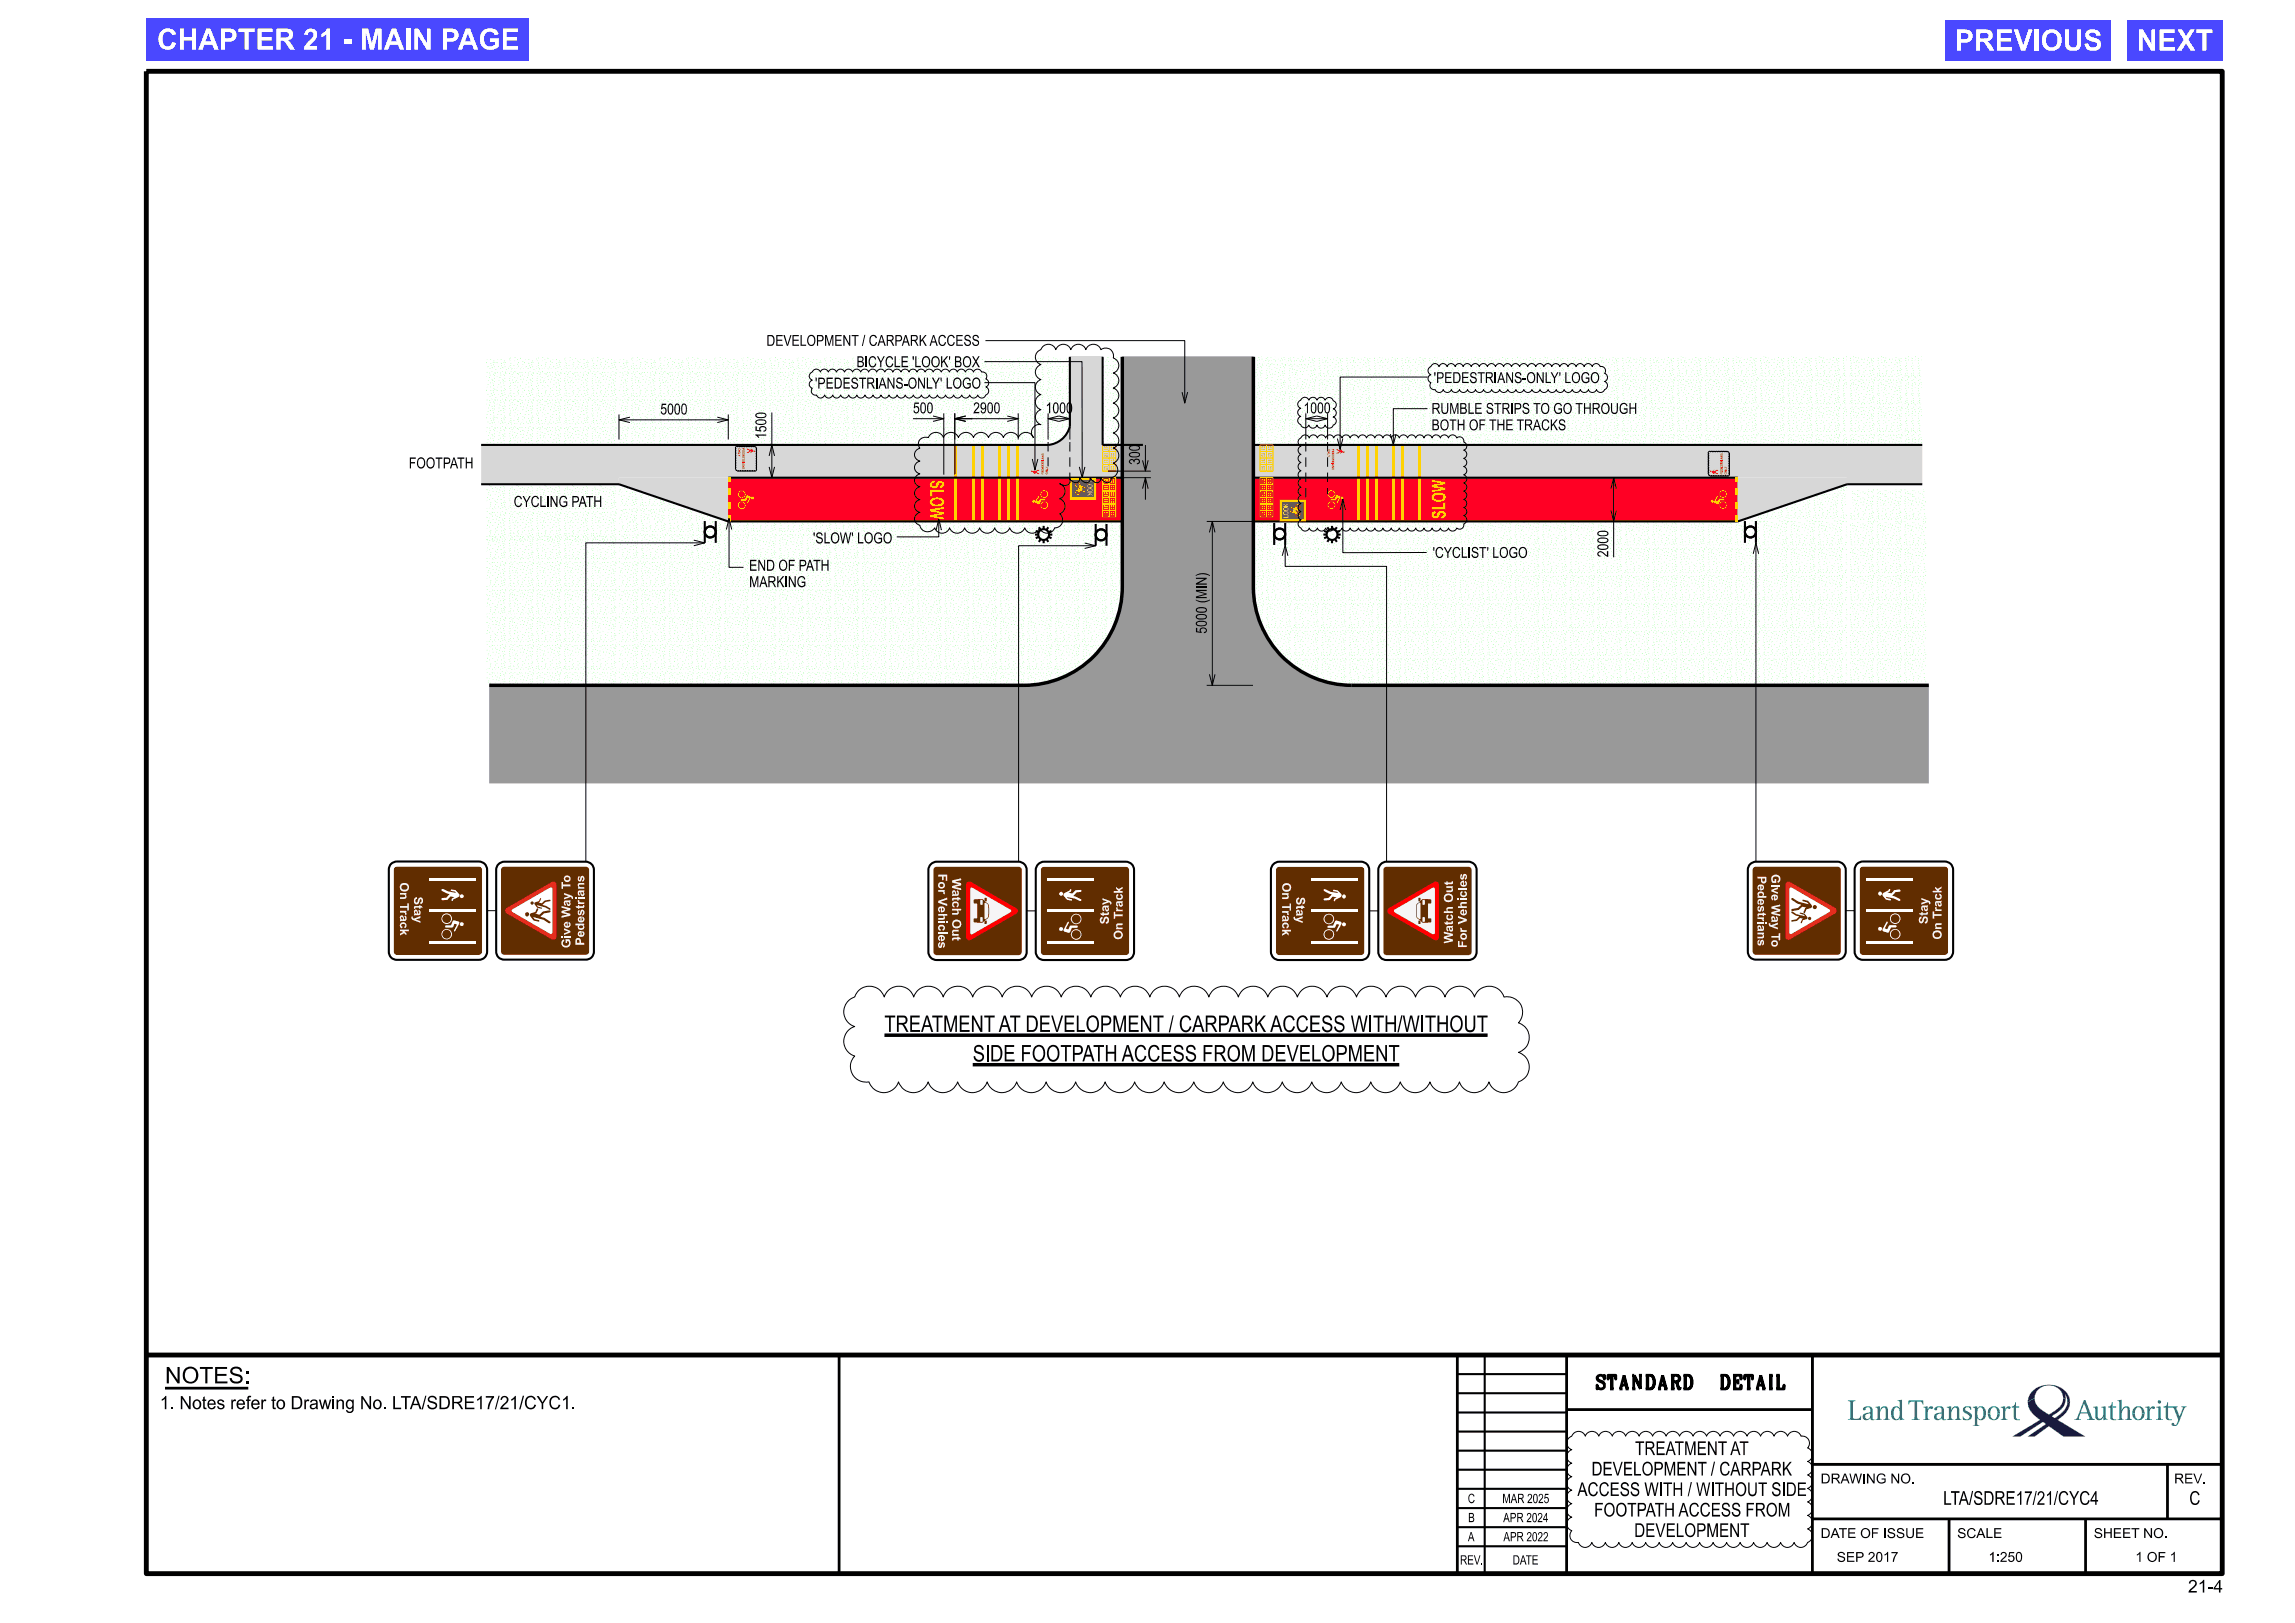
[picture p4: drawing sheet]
<svg xmlns="http://www.w3.org/2000/svg" width="420mm" height="297mm" viewBox="0 0 420 297" stroke-linecap="round" stroke-linejoin="round" font-family="sans-serif">
<defs><g id="words">
<g font-size="3.8" fill="#fff">
<text x="28.7" y="9.1">CHAPTER 21 - MAIN PAGE</text>
<text x="357.8" y="9.3">PREVIOUS</text>
<text x="391.1" y="9.3">NEXT</text>
</g>
<g font-size="3">
<text x="161.8" y="188.8">TREATMENT AT DEVELOPMENT / CARPARK ACCESS WITH/WITHOUT</text>
<text x="178" y="194.2">SIDE FOOTPATH ACCESS FROM DEVELOPMENT</text>
<text x="30.2" y="253.1">NOTES:</text>
</g>
<g font-size="2.5" fill="#ffd200">
<text x="170.2" y="87.9" transform="rotate(90 170.2 87.9)">SLOW</text>
<text x="264.5" y="95" transform="rotate(-90 264.5 95)">SLOW</text>
</g>
<g font-size="2.5">
<text x="292.3" y="254.2">STANDARD</text>
<text x="313.9" y="254.2">DETAIL</text>
<text x="299.2" y="266.3">TREATMENT AT</text>
<text x="288.7" y="273.8">ACCESS WITH / WITHOUT SIDE</text>
<text x="291.3" y="270">DEVELOPMENT / CARPARK</text>
<text x="355.6" y="275.4">LTA/SDRE17/21/CYC4</text>
<text x="400.7" y="275.4">C</text>
<text x="291.7" y="277.5">FOOTPATH ACCESS FROM</text>
<text x="299.1" y="281.3">DEVELOPMENT</text>
</g>
<text font-size="2.4" x="29.3" y="257.9">1. Notes refer to Drawing No. LTA/SDRE17/21/CYC1.</text>
<text font-size="2.3" x="400.4" y="291.4">21-4</text>
<g font-size="2">
<text x="140.3" y="63.3">DEVELOPMENT / CARPARK ACCESS</text>
<text x="149.2" y="71.1">'PEDESTRIANS-ONLY' LOGO</text>
<text x="156.7" y="67.2">BICYCLE 'LOOK' BOX</text>
<text x="262.4" y="70.1">'PEDESTRIANS-ONLY' LOGO</text>
<text x="120.8" y="75.8">5000</text>
<text x="167.1" y="75.6">500</text>
<text x="178.1" y="75.6">2900</text>
<text x="191.4" y="75.6">1000</text>
<text x="238.5" y="75.6">1000</text>
<text x="262" y="75.7">RUMBLE STRIPS TO GO THROUGH</text>
<text x="140.2" y="80.3" transform="rotate(-90 140.2 80.3)">1500</text>
<text x="262" y="78.7">BOTH OF THE TRACKS</text>
<text x="74.8" y="85.7">FOOTPATH</text>
<text x="208.6" y="85.1" transform="rotate(-90 208.6 85.1)">300</text>
<text x="94" y="92.8">CYCLING PATH</text>
<text x="148.8" y="99.4">'SLOW' LOGO</text>
<text x="294.3" y="102" transform="rotate(-90 294.3 102)">2000</text>
<text x="137.1" y="107.4">MARKING</text>
<text x="137.1" y="104.4">END OF PATH</text>
<text x="262.2" y="102.1">'CYCLIST' LOGO</text>
<text x="220.8" y="116" transform="rotate(-90 220.8 116)">5000 (MIN)</text>
</g>
<g font-size="1.8">
<text x="333.2" y="271.5">DRAWING NO.</text>
<text x="397.9" y="271.5">REV.</text>
<text x="333.2" y="281.5">DATE OF ISSUE</text>
<text x="358.2" y="281.5">SCALE</text>
<text x="383.2" y="281.5">SHEET NO.</text>
<text x="336.1" y="285.8">SEP 2017</text>
<text x="363.9" y="285.8">1:250</text>
<text x="390.8" y="285.8">1 OF 1</text>
</g>
<g font-size="1.7">
<text x="268.6" y="275.1">C</text>
<text x="274.9" y="275.1">MAR 2025</text>
<text x="268.7" y="278.6">B</text>
<text x="275.1" y="278.6">APR 2024</text>
<text x="267.2" y="286.3">REV.</text>
<text x="268.6" y="282">A</text>
<text x="275.1" y="282.1">APR 2022</text>
<text x="276.8" y="286.3">DATE</text>
</g>
<g font-size="1.6" fill="#f5f5f5">
<text x="73.2" y="161.5" transform="rotate(90 73.2 161.5)">On Track</text>
<text x="174.2" y="160.7" transform="rotate(90 174.2 160.7)">Watch Out</text>
<text x="234.6" y="161.5" transform="rotate(90 234.6 161.5)">On Track</text>
<text x="321.6" y="160.3" transform="rotate(90 321.6 160.3)">Pedestrians</text>
<text x="324.2" y="159.9" transform="rotate(90 324.2 159.9)">Give Way To</text>
<text x="75.8" y="164.1" transform="rotate(90 75.8 164.1)">Stay</text>
<text x="237.2" y="164.1" transform="rotate(90 237.2 164.1)">Stay</text>
<text x="104.4" y="173.5" transform="rotate(-90 104.4 173.5)">Give Way To</text>
<text x="106.9" y="173" transform="rotate(-90 106.9 173)">Pedestrians</text>
<text x="202.9" y="169.1" transform="rotate(-90 202.9 169.1)">Stay</text>
<text x="205.5" y="172" transform="rotate(-90 205.5 172)">On Track</text>
<text x="265.9" y="172.7" transform="rotate(-90 265.9 172.7)">Watch Out</text>
<text x="352.8" y="169.1" transform="rotate(-90 352.8 169.1)">Stay</text>
<text x="355.3" y="171.9" transform="rotate(-90 355.3 171.9)">On Track</text>
</g>
<g font-size=".4" fill="#f00">
<text x="135.1" y="82" transform="rotate(90 135.1 82)">ONLY</text>
<text x="135.8" y="82" transform="rotate(90 135.8 82)">PEDESTRIANS</text>
<text x="243" y="82.2" transform="rotate(90 243 82.2)">ONLY</text>
<text x="243.7" y="82.2" transform="rotate(90 243.7 82.2)">PEDESTRIANS</text>
<text x="191" y="86.8" transform="rotate(-90 191 86.8)">PEDESTRIANS</text>
<text x="191.8" y="86.8" transform="rotate(-90 191.8 86.8)">ONLY</text>
<text x="315.3" y="86.8" transform="rotate(-90 315.3 86.8)">PEDESTRIANS</text>
<text x="316" y="86.8" transform="rotate(-90 316 86.8)">ONLY</text>
</g>
</g></defs>
<path d="M229.4 87.4h88.6v8h-88.6z" fill-rule="evenodd" fill="#ff0024"/>
<path d="M205.4 107.4v-42.1h24v42.1a17.9 17.9 0 0 0 18 18" fill="none" stroke="#9c9c9c" stroke-width=".18"/>
<path d="M133.2 87.4h72.2v8h-72.2z" fill-rule="evenodd" fill="#ff0024"/>
<path d="M89.5 125.4h97.9a17.9 17.9 0 0 0 18-18v-42.1h24v42.1a17.9 17.9 0 0 0 18 18h105.6v18h-263.5z" fill-rule="evenodd" fill="#999"/>
<g fill="none" stroke="#0f0" stroke-width=".18">
<path d="M113.3 66.4h.1M113.3 71.4h.1M113.3 76.4v.1M113.4 79h.1M113.4 73.9v.1M113.4 68.9h.1M113.5 78.2h.1M113.5 73.2h.1M113.5 68.2h.1M113.5 70.8v.1M113.5 65.8h.1M113.5 75.9h.1"/>
<path d="M113.6 77.2h.1M113.6 72.2h.1M113.6 67.1h.1M113.7 70.3h.1M113.7 75.3v.1M113.7 69.6h.1M113.7 79.7h.1M113.7 74.6v.1M113.9 69.1h.1M113.9 74.1v.1M113.9 79.2h.1M114 78.3h.1"/>
<path d="M114 73.3h.1M114 68.3h.1M114 67.4v.1M114 72.5h.1M114 77.5v.1M114.1 68.6h.1M114.1 73.7h.1M114.1 78.7h.1M114.1 70.1h.1M114.1 75.1h.1M114.1 65.8h.1M114.1 70.8h.1"/>
<path d="M114.1 75.8v.1M114.1 76.6h.1M114.2 71.5h-.1M114.2 66.5h-.1M114.2 72h.1M114.2 77h.1M114.2 66.9h.1M114.4 73h.1M114.4 68h.1M114.4 78.1h.1M114.4 67.3h.1M114.4 69.4h.1"/>
<path d="M114.4 72.3v.1M114.4 74.4h.1M114.4 77.4h.1M114.4 79.4v.1M114.5 79.8h.1M114.5 74.7v.1M114.5 69.7h.1M114.5 75.1v.1M114.5 70.1h.1M114.6 78.6h.1M114.6 73.5v.1M114.6 68.5h.1"/>
<path d="M114.6 76.5h.1M114.6 71.4v.1M114.6 66.4h.1M114.7 70.5h.1M114.7 75.5v.1M114.7 71.8h.1M114.7 66.7v.1M114.7 76.8v.1M114.7 76.1h.1M114.7 71.1h.1M114.7 66h.1M114.8 78.8h.1"/>
<path d="M114.8 73.8h.1M114.8 68.7h.1M114.8 74.3h.1M114.8 79.9h.1M114.8 74.8v.1M114.8 69.8h.1M114.8 79.4h.1M114.8 69.3h.1M114.8 67.1v.1M114.8 72.2h.1M114.8 77.2v.1M114.9 66.3h.1"/>
<path d="M114.9 71.3v.1M114.9 76.4h.1M114.9 78.2h.1M114.9 73.1v.1M114.9 68.1h.1M115 68.3h.1M115 73.3v.1M115 78.4h.1M115.1 77.7h.1M115.1 67.6v.1M115.1 72.7h.1M115.3 78h.1"/>
<path d="M115.3 72.9h.1M115.3 67.9h.1M115.5 77.5h.1M115.5 72.5h.1M115.5 67.4h.1M115.6 77.1h.1M115.6 75.8h.1M115.6 72.1h.1M115.6 70.7h.1M115.6 67h.1M115.6 65.7h.1M115.6 79.8h.1"/>
<path d="M115.6 68.3h.1M115.6 69.7h.1M115.6 73.3v.1M115.6 74.7v.1M115.6 78.4h.1M115.7 79.3h-.1M115.7 74.3h-.1M115.7 69.2h-.1M115.7 66h.1M115.7 71v.1M115.7 76.1h.1M115.8 75.2h-.1"/>
<path d="M115.8 70.1h-.1M115.8 79h.1M115.8 73.9h.1M115.8 68.9h.1M115.8 75.6h.1M115.8 70.6h.1M115.8 65.5h.1M115.9 67.3h.1M115.9 66.4v.1M115.9 71.5h.1M115.9 72.3v.1M115.9 76.5h.1"/>
<path d="M115.9 77h.1M115.9 77.4h.1M115.9 71.9h.1M115.9 66.9h.1M115.9 73.1h.1M115.9 68h.1M116 78.1l-.1 .1M116.1 77.6h.1M116.1 72.6h.1M116.1 67.5h.1M116.1 68.5v.1M116.1 73.6h.1"/>
<path d="M116.1 78.6v.1M116.2 79h.1M116.2 79.6v.1M116.2 74h.1M116.2 74.6h.1M116.2 68.9h.1M116.2 69.5h.1M116.3 70h.1M116.3 78.3h.1M116.3 73.3h.1M116.3 75.1h.1M116.3 68.2h.1"/>
<path d="M116.5 66.9h.1M116.5 71.9v.1M116.5 77h.1M116.6 77.5v.1M116.6 72.5h.1M116.6 67.4h.1M116.6 76.1h.1M116.6 71.1h.1M116.6 66h.1M116.6 69v.1M116.6 74.1h.1M116.6 79.1v.1"/>
<path d="M116.6 68h.1M116.6 73.1h.1M116.6 78.1h.1M116.7 65.4v.1M116.7 70.5h.1M116.7 75.5v.1M116.8 80h.1M116.8 74.9h.1M116.8 69.9h.1M116.9 79.7h.1M116.9 74.6v.1M116.9 69.6h.1"/>
<path d="M117 77.5h.1M117 72.4h.1M117 67.4h.1M117.1 75.9h.1M117.1 70.8h.1M117.1 65.8h.1M117.1 69.2h.1M117.1 78.4v.1M117.1 73.4h.1M117.1 68.3v.1M117.1 74.2v.1M117.1 79.3h.1"/>
<path d="M117.2 71.7v.1M117.2 76.8h.1M117.2 66.7h-.1M117.2 75.1h.1M117.2 70v.1M117.2 77.1h.1M117.2 72.1h.1M117.2 67h.1M117.3 76.4v.1M117.3 71.4h.1M117.3 66.4h.1M117.3 78.6h.1"/>
<path d="M117.3 73.5h.1M117.3 68.4v.1M117.5 68.1v.1M117.5 73.2h.1M117.5 78.2h.1M117.6 65.5v.1M117.6 68.8v.1M117.6 70.6h.1M117.6 73.9h.1M117.6 75.6v.1M117.6 78.9h.1M117.7 72.5v.1"/>
<path d="M117.7 77.6h.1M117.7 67.5h-.1M117.7 69.4h.1M117.7 74.4v.1M117.7 79.5h.1M117.9 77.3h.1M117.9 72.2h.1M117.9 67.2h.1M117.9 73.2h.1M117.9 68.2h.1M117.9 78.2v.1M118.1 75h.1"/>
<path d="M118.1 76.8h.1M118.1 69.9h.1M118.1 71.8h.1M118.1 66.7h.1M118.1 66.1h.1M118.1 71.1v.1M118.1 78.7v.1M118.1 76.2h.1M118.1 73.7h.1M118.1 68.7h.1M118.2 77.5v.1M118.2 72.5h.1"/>
<path d="M118.2 67.4h.1M118.3 79.5h-.1M118.3 74.4h-.1M118.3 69.4h-.1M118.4 79h.1M118.4 73.9v.1M118.4 68.9h.1M118.4 76.4v.1M118.4 71.4h.1M118.4 66.4h.1M118.5 78.2h.1M118.5 73.2h.1"/>
<path d="M118.5 68.2h.1M118.5 70.8v.1M118.5 65.8h.1M118.5 75.9h.1M118.7 67.1h.1M118.7 77.2h.1M118.7 72.2h.1M118.7 70.3h.1M118.7 75.3v.1M118.8 69.6h.1M118.8 74.6v.1M118.8 79.7h.1"/>
<path d="M118.9 79.2h.1M119 74.1l-.1 .1M119 69.1h-.1M119 78.3h.1M119 73.3h.1M119 68.3h.1M119.1 67.4v.1M119.1 72.5h.1M119.1 77.5v.1M119.1 68.6h.1M119.1 73.7h.1M119.1 78.7h.1"/>
<path d="M119.1 70.1h.1M119.1 75.1h.1M119.2 65.8h.1M119.2 70.8h.1M119.2 75.8v.1M119.2 76.6h.1M119.2 66.5h.1M119.2 71.5h.1M119.3 66.9h.1M119.3 77h.1M119.3 72h.1M119.4 73h.1"/>
<path d="M119.4 68h.1M119.4 78.1h.1M119.5 69.4h.1M119.5 74.4h.1M119.5 79.4v.1M119.5 77.4h.1M119.5 72.3v.1M119.5 67.3h.1M119.5 79.8h.1M119.5 74.7l.1 .1M119.5 69.7h.1M119.6 75.1v.1"/>
<path d="M119.6 70.1h.1M119.6 78.6h.1M119.6 73.5v.1M119.6 68.5h.1M119.7 66.4h.1M119.7 71.4v.1M119.7 76.5h.1M119.7 70.5h.1M119.7 75.5v.1M119.7 76.8v.1M119.7 71.8h.1M119.7 66.7v.1"/>
<path d="M119.8 76.1h.1M119.8 71.1h.1M119.8 66h.1M119.8 78.8h.1M119.8 73.8h.1M119.8 68.7h.1M119.8 79.4h.1M119.8 69.2h.1M119.9 79.9h-.1M119.9 74.8l-.1 .1M119.9 69.8h-.1M119.9 74.3h-.1"/>
<path d="M119.9 67.1v.1M119.9 72.2h.1M119.9 77.2v.1M119.9 66.3h.1M119.9 71.3v.1M119.9 76.4h.1M120 73.1l-.1 .1M120 68.1h-.1M120 78.2h-.1M120 68.3h.1M120 73.3v.1M120 78.4h.1"/>
<path d="M120.1 77.7h.1M120.1 67.6v.1M120.1 72.7h.1M120.4 78h.1M120.4 72.9h.1M120.4 67.9h.1M120.5 77.5h.1M120.5 72.5h.1M120.5 67.4h.1M120.6 70.7h.1M120.6 65.7h.1M120.6 72.1h.1"/>
<path d="M120.6 77.1h.1M120.6 67h.1M120.7 79.8h.1M120.7 69.7h.1M120.7 78.4h.1M120.7 73.3v.1M120.7 68.3h.1M120.7 69.2h.1M120.7 79.3h.1M120.8 66h.1M120.8 71v.1M120.8 70.1h.1"/>
<path d="M120.8 79h.1M120.8 68.9h.1M120.9 70.6h.1M120.9 65.5h.1M120.9 67.3h.1M120.9 66.4v.1M120.9 71.5h.1M120.9 72.3v.1M120.9 77.4h.1M120.9 71.9h.1M120.9 66.9h.1M121 77h-.1"/>
<path d="M121 73.1h.1M121 68v.1M121 78.1v.1M121.1 77.6h.1M121.1 72.6h.1M121.1 67.5h.1M121.2 68.5v.1M121.2 73.6h.1M121.2 78.6v.1M121.2 69.5h.1M121.2 79.6l.1 .1M121.3 79h.1"/>
<path d="M121.3 68.9h.1M121.4 78.3h.1M121.4 73.3h.1M121.4 68.2h.1M121.4 70h.1M121.5 66.9h.1M121.5 71.9v.1M121.5 77h.1M121.6 67.4v.1M121.6 71.1h.1M121.6 66h.1M121.6 69v.1"/>
<path d="M121.6 72.5h.1M121.6 77.5v.1M121.6 79.1v.1M121.7 78.1h.1M121.7 73.1h.1M121.7 68h.1M121.7 65.4v.1M121.7 70.5h.1M121.8 80h.1M121.8 69.9h.1M122 69.6h.1M122 79.7h.1"/>
<path d="M122 77.5h.1M122 72.4h.1M122 67.4h.1M122.1 70.8h.1M122.1 65.8h.1M122.1 69.2h.1M122.1 73.4h.1M122.1 68.3v.1M122.1 78.4v.1M122.1 79.3h.1M122.2 66.7h.1M122.2 76.8h.1"/>
<path d="M122.2 70v.1M122.2 71.7v.1M122.3 77.1h.1M122.3 72.1h.1M122.3 67h.1M122.3 78.6h.1M122.3 73.5h.1M122.3 68.4l.1 .1M122.3 66.4h.1M122.3 71.4h.1M122.6 68.1v.1M122.6 73.2h.1"/>
<path d="M122.6 78.2h.1M122.7 78.9h.1M122.7 68.8v.1M122.7 72.5v.1M122.7 77.6h.1M122.7 70.6h.1M122.7 65.5v.1M122.7 67.5h.1M122.8 69.4h.1M122.8 79.5h.1M122.9 77.3h.1M122.9 72.2h.1"/>
<path d="M122.9 67.2h.1M123 68.2h.1M123 73.2h.1M123 78.2v.1M123.1 66.1h.1M123.1 71.1v.1M123.1 76.8h.1M123.1 69.9h.1M123.1 71.8h.1M123.1 66.7h.1M123.1 73.7h.1M123.1 68.6h.1"/>
<path d="M123.2 78.7l-.1 .1M123.2 67.4l.1 .1M123.3 72.5h.1M123.3 77.5v.1M123.3 79.5h.1M123.3 69.4h.1M123.5 79h.1M123.5 68.9h.1M123.5 71.4h-.1M123.5 66.4h-.1M123.5 78.2h.1M123.5 73.2h.1"/>
<path d="M123.5 68.2h.1M123.6 70.8v.1M123.6 65.8h.1M123.7 77.2h.1M123.7 72.2h.1M123.7 67.1h.1M123.8 70.3h.1M123.8 69.6h.1M123.8 79.7h.1M124 79.2h.1M124 69.1h.1M124.1 78.3h.1"/>
<path d="M124.1 73.3h.1M124.1 68.3h.1M124.1 67.4v.1M124.1 72.5h.1M124.1 77.5v.1M124.1 68.6h.1M124.1 73.7h.1M124.1 78.7h.1M124.1 70.1h.1M124.2 65.8h.1M124.2 70.8h.1M124.2 76.6h.1"/>
<path d="M124.2 66.5h.1M124.2 71.5h.1M124.3 66.9h.1M124.4 72h-.1M124.4 77h-.1M124.5 73h.1M124.5 68h.1M124.5 78.1h.1M124.5 69.4h.1M124.5 79.4v.1M124.5 72.3v.1M124.5 67.3h.1"/>
<path d="M124.5 77.4h.1M124.6 69.7h.1M124.6 79.8h.1M124.6 70.1h.1M124.7 78.6h.1M124.7 73.6h.1M124.7 68.5h.1M124.7 66.4h.1M124.7 71.4v.1M124.7 70.5h.1M124.8 76.8v.1M124.8 71.8h.1"/>
<path d="M124.8 66.7h.1M124.8 71.1h.1M124.8 66h.1M124.8 78.8h.1M124.8 73.8h.1M124.8 68.7h.1M124.9 79.9h.1M124.9 69.8h.1M124.9 79.4h.1M124.9 69.2h.1M124.9 67.1v.1M124.9 72.2h.1"/>
<path d="M124.9 77.2v.1M125 66.3h.1M125 71.3v.1M125 68.1h.1M125 73.1v.1M125 78.2h.1M125.1 68.3h.1M125.1 73.3v.1M125.1 78.4h.1M125.2 77.7h.1M125.2 67.6v.1M125.2 72.7h.1"/>
<path d="M125.4 78h.1M125.4 72.9h.1M125.4 67.9h.1M125.6 77.5h.1M125.6 72.4v.1M125.6 67.4h.1M125.7 70.7h.1M125.7 65.7h.1M125.7 77.1h.1M125.7 72.1h.1M125.7 67h.1M125.7 69.7h.1"/>
<path d="M125.7 79.8h.1M125.8 73.3l-.1 .1M125.8 68.3h-.1M125.8 78.4h-.1M125.8 69.2h.1M125.8 79.3h.1M125.8 66h.1M125.8 70.1h.1M125.8 71v.1M125.9 79h.1M125.9 68.9h.1M125.9 70.6h.1"/>
<path d="M125.9 65.5h.1M126 67.3h.1M126 72.3v.1M126 77.4h.1M126 71.9h.1M126 66.9h.1M126 71.5h.1M126 66.4v.1M126 77h.1M126 73.1h.1M126 68v.1M126 78.1v.1"/>
<path d="M126.2 77.6h.1M126.2 72.6h.1M126.2 67.5h.1M126.2 68.5v.1M126.2 73.6h.1M126.2 78.6v.1M126.3 69.5h.1M126.3 79.6v.1M126.3 79h.1M126.3 68.9h.1M126.4 78.3h.1M126.4 73.3h.1"/>
<path d="M126.4 68.2h.1M126.4 70h.1M126.5 66.9h.1M126.5 71.9v.1M126.5 77h.1M126.7 67.4v.1M126.7 71.1h.1M126.7 66h.1M126.7 69v.1M126.7 72.5h.1M126.7 77.5v.1M126.7 79.1v.1"/>
<path d="M126.8 65.4v.1M126.8 70.5h.1M126.8 73.1h-.1M126.8 68h-.1M126.8 78.1h-.1M126.9 80h.1M126.9 74.9h.1M126.9 69.9h.1M127 69.6h.1M127 74.6v.1M127 79.7h.1M127.1 77.5h.1"/>
<path d="M127.1 72.4h.1M127.1 67.4h.1M127.2 69.2h.1M127.2 68.3v.1M127.2 73.4h.1M127.2 74.2v.1M127.2 78.4v.1M127.2 79.3h.1M127.2 75.9h.1M127.2 70.8h.1M127.2 65.8h.1M127.2 66.7h.1"/>
<path d="M127.3 71.7l-.1 .1M127.3 76.8h-.1M127.3 70v.1M127.3 75.1h.1M127.4 77.1h-.1M127.4 72.1h-.1M127.4 67h-.1M127.4 66.4h.1M127.4 71.4h.1M127.4 76.4v.1M127.4 78.6h.1M127.4 73.5h.1"/>
<path d="M127.4 68.4v.1M127.6 68.1v.1M127.6 73.2h.1M127.6 78.2h.1M127.7 73.9h.1M127.7 78.9h.1M127.7 68.8v.1M127.7 75.6v.1M127.7 65.5v.1M127.7 70.6h.1M127.7 72.5v.1M127.7 77.6h.1"/>
<path d="M127.8 67.5h-.1M127.8 69.4h.1M127.8 74.4v.1M127.8 79.5h.1M128 72.2h.1M128 77.3h.1M128 67.2h.1M128 68.2h.1M128 73.2h.1M128 78.2v.1M128.2 76.2h.1M128.2 69.9h.1"/>
<path d="M128.2 73.7h.1M128.2 68.6h.1M128.2 75h.1M128.2 71.1v.1M128.2 66.1h.1M128.2 78.7v.1M128.2 76.8h.1M128.2 71.8h.1M128.2 66.7h.1M128.3 67.4v.1M128.3 72.5h.1M128.3 77.5v.1"/>
<path d="M128.3 79.5h.1M128.3 69.4h.1M128.3 74.4h.1M128.5 66.4h.1M128.5 71.4h.1M128.5 76.4v.1M128.5 79h.1M128.5 73.9v.1M128.5 68.9h.1M128.6 78.2h.1M128.6 73.2h.1M128.6 68.2h.1"/>
<path d="M128.6 70.8v.1M128.6 65.8h.1M128.6 75.9h.1M128.8 77.2h.1M128.8 72.2h.1M128.8 67.1h.1M128.8 70.3h.1M128.8 75.3v.1M128.9 69.6h.1M128.9 74.6v.1M128.9 79.7h.1M129 79.2h.1"/>
<path d="M129 74.1v.1M129 69.1h.1M129.1 78.3h.1M129.1 73.3h.1M129.1 68.3h.1M129.2 67.4v.1M129.2 72.5h.1M129.2 77.5v.1M129.2 70.1h.1M129.2 75.1h.1M129.2 78.7h.1M129.2 73.7h.1"/>
<path d="M129.2 68.6h.1M129.3 65.8h.1M129.3 70.8h.1M129.3 75.8v.1M129.3 66.5h.1M129.3 71.5h.1M129.3 76.6h.1M129.4 66.9h.1M129.4 72h.1M129.4 77h.1M129.5 78.1h.1M129.5 73h.1"/>
<path d="M129.5 68h.1M129.5 69.4h.1M129.5 74.4h.1M129.5 79.4v.1M129.6 72.3l-.1 .1M129.6 77.4h-.1M129.6 67.3h-.1M129.6 69.7h.1M129.6 74.7v.1M129.6 79.8h.1M129.7 75.1v.1M129.7 70.1h.1"/>
<path d="M129.7 78.6h.1M129.7 73.6h.1M129.7 68.5h.1M129.8 66.4h.1M129.8 71.4v.1M129.8 76.5h.1M129.8 75.5v.1M129.8 70.5h.1M129.8 76.8l.1 .1M129.8 71.8h.1M129.8 66.7h.1M129.9 76.1h.1"/>
<path d="M129.9 71.1h.1M129.9 66h.1M129.9 78.8h.1M129.9 73.8h.1M129.9 68.7h.1M129.9 79.9h.1M129.9 69.8h.1M129.9 74.9h.1M129.9 79.4h.1M129.9 69.2h.1M130 74.3h-.1M130 67.1v.1"/>
<path d="M130 72.2h.1M130 77.2v.1M130 66.3h.1M130 71.3v.1M130 76.4h.1M130.1 68.1h.1M130.1 73.1v.1M130.1 78.2h.1M130.1 68.3h.1M130.1 73.3v.1M130.1 78.4h.1M130.2 77.7h.1"/>
<path d="M130.2 67.6v.1M130.2 72.7h.1M130.5 78h.1M130.5 72.9h.1M130.5 67.9h.1M130.7 77.5h.1M130.7 72.4v.1M130.7 67.4h.1M130.7 75.8h.1M130.7 70.7h.1M130.7 65.7h.1M130.7 77.1h.1"/>
<path d="M130.7 72.1h.1M130.7 67h.1M130.8 79.8h.1M130.8 74.7v.1M130.8 69.7h.1M130.8 69.2h.1M130.8 74.3h.1M130.8 79.3h.1M130.8 68.3h.1M130.8 73.3v.1M130.8 78.4h.1M130.9 71v.1"/>
<path d="M130.9 76.1h.1M130.9 70.1h.1M130.9 75.2h.1M130.9 66h.1M130.9 79h.1M130.9 73.9h.1M130.9 68.9h.1M131 75.6h.1M131 70.6h.1M131 65.5h.1M131 67.3h.1M131 72.3v.1"/>
<path d="M131 77.4h.1M131 71.9h.1M131 66.9h.1M131.1 66.4l-.1 .1M131.1 76.5h-.1M131.1 71.5h-.1M131.1 77h-.1M131.1 73.1h.1M131.1 68v.1M131.1 78.1v.1M131.2 77.6h.1M131.2 72.5v.1"/>
<path d="M131.2 67.5h.1M131.3 78.6v.1M131.3 73.6h.1M131.3 68.5v.1M131.3 74.6h.1M131.3 69.5h.1M131.3 79.6l.1 .1M131.4 74h.1M131.4 79h.1M131.4 68.9h.1M131.4 78.3h.1M131.4 73.3h.1"/>
<path d="M131.4 68.2h.1M131.4 75.1h.1M131.4 70h.1M131.6 66.9h.1M131.6 71.9v.1M131.6 77h.1M131.7 67.4v.1M131.7 69v.1M131.7 72.5h.1M131.7 74.1h.1M131.7 77.5v.1M131.7 79.1v.1"/>
<path d="M131.7 76.1h.1M131.7 71.1h.1M131.7 66h.1M131.8 65.4v.1M131.8 68h.1M131.8 70.5h.1M131.8 73.1h.1M131.8 78.1h.1M131.8 75.5v.1M131.9 80h.1M131.9 74.9h.1M131.9 69.9h.1"/>
<path d="M132 69.6h.1M132 74.6v.1M132 79.7h.1M132.1 77.5h.1M132.1 72.4h.1M132.1 67.4h.1M132.2 69.2h.1M132.2 68.3v.1M132.2 73.4h.1M132.2 74.2v.1M132.2 78.4v.1M132.2 79.3h.1"/>
<path d="M132.2 75.9h.1M132.2 70.8h.1M132.2 65.8h.1M132.3 66.7h.1M132.3 71.7v.1M132.3 76.8h.1M132.3 75.1h.1M132.3 70l.1 .1M132.4 77.1h.1M132.4 72.1h.1M132.4 67h.1M132.4 66.4h.1"/>
<path d="M132.4 71.4h.1M132.4 76.4v.1M132.4 78.6h.1M132.4 73.5h.1M132.4 68.4l.1 .1M132.7 68.1v.1M132.7 73.2h.1M132.7 78.2h.1M132.8 78.9h.1M132.8 73.9h.1M132.8 68.8v.1M132.8 65.5v.1"/>
<path d="M132.8 70.6h.1M132.8 75.6v.1M132.8 67.5h.1M132.8 77.6h.1M132.8 72.5v.1M132.9 69.4h.1M132.9 74.4v.1M132.9 79.5h.1M133 72.2h.1M133 77.3h.1M133 67.2h.1M133.1 68.2h.1"/>
<path d="M133.1 73.2h.1M133.1 78.2v.1M133.2 76.2h.1M133.2 73.7h.1M133.2 68.6h.1M133.2 69.9h.1M133.2 66.1h.1M133.2 71.1v.1M133.2 75h.1M133.2 78.7v.1M133.3 76.8h-.1M133.3 71.8h-.1"/>
<path d="M133.3 66.7h-.1M133.3 67.4l.1 .1M133.3 72.5h.1M133.3 77.5v.1M133.4 79.5h.1M133.4 69.4h.1M133.4 74.4h.1M133.6 66.4h.1M133.6 71.4h.1M133.6 76.4v.1M133.6 79h.1M133.6 73.9v.1"/>
<path d="M133.6 68.9h.1M133.7 75.9h.1M133.7 70.8v.1M133.7 65.8h.1M133.7 78.3h.1M133.7 73.2h.1M133.7 68.2h.1M133.8 77.2h.1M133.8 72.2h.1M133.8 67.1h.1M133.8 70.3h.1M133.8 75.3v.1"/>
<path d="M133.9 74.6v.1M133.9 79.7h.1M133.9 69.6h.1M134.1 79.2h.1M134.1 69.1h.1M134.1 74.1v.1M134.2 78.3v.1M134.2 73.3h.1M134.2 68.3h.1M134.2 67.4v.1M134.2 72.5h.1M134.2 77.5v.1"/>
<path d="M134.2 70.1h.1M134.3 73.7h-.1M134.3 68.6h-.1M134.3 78.7h-.1M134.3 75.1h-.1M134.3 66.5h.1M134.3 71.5h.1M134.3 75.8v.1M134.3 70.8h.1M134.3 65.8h.1M134.4 76.6h-.1M134.4 66.9h.1"/>
<path d="M134.4 72h.1M134.4 77h.1M134.5 78.1h.1M134.6 73h-.1M134.6 68h-.1M134.6 69.4h.1M134.6 74.4h.1M134.6 79.4v.1M134.6 67.3h.1M134.6 72.3v.1M134.6 77.4h.1M134.7 69.7h.1"/>
<path d="M134.7 74.7v.1M134.7 79.8h.1M134.7 75.1v.1M134.7 70.1h.1M134.8 78.6h.1M134.8 73.5v.1M134.8 68.5h.1M134.8 66.4h.1M134.8 71.4v.1M134.8 76.5h.1M134.8 75.5l.1 .1M134.8 70.5h.1"/>
<path d="M134.9 71.8h.1M134.9 66.7h.1M134.9 76.8v.1M134.9 78.8h.1M134.9 73.8h.1M134.9 68.7h.1M134.9 76.1h.1M134.9 71.1h.1M134.9 66h.1M135 79.9h.1M135 69.8h.1M135 74.9h.1"/>
<path d="M135 79.4h.1M135 69.2h.1M135 74.3h.1M135 67.1v.1M135 72.2h.1M135 77.2v.1M135.1 66.3h.1M135.1 71.3v.1M135.1 76.4h.1M135.1 68.1h.1M135.1 73.1v.1M135.1 78.2h.1"/>
<path d="M135.1 68.3h.1M135.1 73.3v.1M135.1 78.4h.1M135.3 67.6v.1M135.3 72.7h.1M135.3 77.7h.1M135.5 78h.1M135.5 73h.1M135.5 67.9h.1M135.7 77.5h.1M135.7 72.4v.1M135.7 67.4h.1"/>
<path d="M135.8 77.1h.1M135.8 72.1h.1M135.8 67h.1M135.8 75.8h.1M135.8 70.7h.1M135.8 65.7h.1M135.8 79.8h.1M135.8 74.7l.1 .1M135.8 69.7h.1M135.9 68.3h.1M135.9 69.2h.1M135.9 73.3v.1"/>
<path d="M135.9 74.3h.1M135.9 78.4h.1M135.9 79.3h.1M135.9 71v.1M135.9 76.1h.1M135.9 70.1h.1M135.9 75.2h.1M135.9 66h.1M136 73.9h.1M136 79h.1M136 68.9h.1M136 75.6h.1"/>
<path d="M136 70.6h.1M136 65.5h.1M136.1 71.9h.1M136.1 66.9h.1M136.1 72.3v.1M136.1 77.4h.1M136.1 67.3h.1M136.1 66.4v.1M136.1 71.5h.1M136.1 76.5h.1M136.1 77h.1M136.1 78.1v.1"/>
<path d="M136.1 73.1h.1M136.1 68v.1M136.3 77.6h.1M136.3 72.5v.1M136.3 67.5h.1M136.3 73.6h.1M136.3 68.5v.1M136.3 78.6v.1M136.4 74.6h.1M136.4 69.5h.1M136.4 74h.1M136.4 79h.1"/>
<path d="M136.4 68.9h.1M136.4 79.6v.1M136.5 78.3h.1M136.5 75.1h.1M136.5 73.3h.1M136.5 68.2h.1M136.5 70h.1M136.7 77h-.1M136.7 71.9l-.1 .1M136.7 66.9h-.1M136.8 67.4v.1M136.8 72.5h.1"/>
<path d="M136.8 77.5v.1M136.8 76.1h.1M136.8 71.1h.1M136.8 66h.1M136.8 79.1v.1M136.8 74.1h.1M136.8 69v.1M136.8 75.6h.1M136.8 68h.1M136.8 73.1h.1M136.8 78.1h.1M136.9 70.5h-.1"/>
<path d="M136.9 65.4l-.1 .1M137 80h.1M137 74.9h.1M137 69.9h.1M137.1 69.6h.1M137.1 74.6v.1M137.1 79.7h.1M137.2 77.5h.1M137.2 72.4h.1M137.2 67.4h.1M137.3 69.2h.1M137.3 68.3v.1"/>
<path d="M137.3 73.4h.1M137.3 74.2v.1M137.3 78.4v.1M137.3 79.3h.1M137.3 75.9h.1M137.3 70.8h.1M137.3 65.8h.1M137.3 66.7h.1M137.4 71.7l-.1 .1M137.4 76.8h-.1M137.4 75.1h.1M137.4 70v.1"/>
<path d="M137.5 77.1h-.1M137.5 72.1h-.1M137.5 67h-.1M137.5 66.4h.1M137.5 71.4h.1M137.5 76.4v.1M137.5 78.5v.1M137.5 68.4v.1M137.5 73.5h.1M137.8 78.2h-.1M137.8 73.2h-.1M137.8 68.1l-.1 .1"/>
<path d="M137.8 78.9h.1M137.8 73.9h.1M137.8 68.8v.1M137.8 67.5h.1M137.8 65.5v.1M137.8 70.6h.1M137.8 75.6v.1M137.9 72.5l-.1 .1M137.9 77.6h-.1M137.9 69.4h.1M137.9 74.4v.1M137.9 79.5h.1"/>
<path d="M138.1 72.2h.1M138.1 77.3h.1M138.1 67.2h.1M138.1 68.2h.1M138.1 73.2h.1M138.1 78.2v.1M138.3 73.7h.1M138.3 68.6h.1M138.3 69.9h.1M138.3 66.1h.1M138.3 71.1v.1M138.3 71.8h.1"/>
<path d="M138.3 66.7h.1M138.4 67.4v.1M138.4 72.5h.1M138.4 69.4h.1M138.6 66.4h.1M138.6 71.4h.1M138.6 73.9h.1M138.6 68.9h.1M138.7 70.8h.1M138.7 65.8h.1M138.7 73.2h.1M138.7 68.2h.1"/>
<path d="M138.9 72.2h.1M138.9 67.1h.1M138.9 70.3h.1M139 69.6h.1M139.1 69.1h.1M139.1 74.1v.1M139.2 73.3h.1M139.2 68.3h.1M139.2 67.4v.1M139.2 72.5h.1M139.3 70.1h.1M139.3 68.6h.1"/>
<path d="M139.3 73.7h.1M139.4 70.8h-.1M139.4 65.8h-.1M139.4 71.5h.1M139.4 66.5h.1M139.5 72h.1M139.5 66.9h.1M139.6 73h.1M139.6 68h.1M139.6 69.4h.1M139.7 67.3h.1M139.7 72.3v.1"/>
<path d="M139.7 69.7h.1M139.8 70.1h.1M139.8 73.5v.1M139.8 68.5h.1M139.8 66.4h.1M139.8 71.4v.1M139.9 70.5h.1M139.9 71.8h.1M139.9 66.7h.1M140 71.1h.1M140 66h.1M140 69.2h.1"/>
<path d="M140 73.8h.1M140 68.7h.1M140 69.8h.1M140.1 74.3h-.1M140.1 67.1v.1M140.1 72.2h.1M140.1 66.3h.1M140.1 71.3v.1M140.2 68.1h.1M140.2 73.1v.1M140.2 68.3h.1M140.2 73.3v.1"/>
<path d="M140.3 67.6v.1M140.3 72.7h.1M140.6 72.9h.1M140.6 67.9h.1M140.8 72.4v.1M140.8 67.4h.1M140.8 72.1h.1M140.8 67h.1M140.8 70.7h.1M140.8 65.7h.1M140.9 69.7h.1M140.9 68.3h.1"/>
<path d="M140.9 69.2h.1M140.9 73.3v.1M140.9 74.3h.1M141 66h.1M141 70.1h.1M141 75.2h.1M141 76.1h.1M141 71v.1M141 78.9h.1M141 73.9h.1M141 68.9h.1M141.1 75.6h.1"/>
<path d="M141.1 70.6h.1M141.1 65.5h.1M141.1 72.3v.1M141.1 77.4h.1M141.1 71.9h.1M141.1 66.9h.1M141.1 67.3h.1M141.1 66.4v.1M141.1 71.5h.1M141.1 76.5h.1M141.1 77h.1M141.2 78.1v.1"/>
<path d="M141.2 73.1h.1M141.2 68v.1M141.3 77.6h.1M141.3 72.5v.1M141.3 67.5h.1M141.4 68.5v.1M141.4 73.6h.1M141.4 78.6v.1M141.5 74.6h.1M141.5 69.5h.1M141.5 79.6v.1M141.5 79h.1"/>
<path d="M141.5 74h.1M141.5 68.9h.1M141.6 78.3h.1M141.6 73.3h.1M141.6 75.1h.1M141.6 68.2h.1M141.6 70h.1M141.7 71.9v.1M141.7 66.9h.1M141.7 77h.1M141.8 67.4v.1M141.8 72.5h.1"/>
<path d="M141.8 77.5v.1M141.8 76.1h.1M141.8 71.1h.1M141.8 66h.1M141.9 74.1h-.1M141.9 69l-.1 .1M141.9 79.1l-.1 .1M141.9 75.6h.1M141.9 68h.1M141.9 73.1h.1M141.9 78.1h.1M141.9 65.4v.1"/>
<path d="M141.9 70.5h.1M142 80h.1M142 74.9h.1M142 69.9h.1M142.1 69.6h.1M142.1 74.6v.1M142.1 79.7h.1M142.2 72.4h.1M142.2 77.5h.1M142.2 67.4h.1M142.3 68.3v.1M142.3 73.4h.1"/>
<path d="M142.3 74.2v.1M142.3 78.4v.1M142.3 79.3h.1M142.3 75.9h.1M142.3 70.8h.1M142.3 65.8h.1M142.3 69.2h.1M142.4 66.7h.1M142.4 75.1h.1M142.4 70l.1 .1M142.4 71.7v.1M142.4 76.8h.1"/>
<path d="M142.5 77.1h.1M142.5 72.1h.1M142.5 67h.1M142.5 66.4h.1M142.5 71.4h.1M142.5 76.4v.1M142.5 78.5l.1 .1M142.6 68.4v.1M142.6 73.5h.1M142.8 73.2h.1M142.8 68.1v.1M142.8 78.2h.1"/>
<path d="M142.9 65.5v.1M142.9 68.8v.1M142.9 70.6h.1M142.9 73.9h.1M142.9 75.6v.1M142.9 78.9h.1M142.9 67.5h.1M142.9 72.5v.1M142.9 77.6h.1M142.9 69.4h.1M142.9 74.4v.1M142.9 79.5h.1"/>
<path d="M143.1 72.2h.1M143.1 77.3h.1M143.1 67.2h.1M143.2 68.2h.1M143.2 73.2h.1M143.2 78.2v.1M143.3 73.7h.1M143.3 68.6h.1M143.3 69.9h.1M143.3 76.2h.1M143.3 66.1h.1M143.3 71.1v.1"/>
<path d="M143.3 75h.1M143.3 78.7v.1M143.3 76.8h.1M143.3 71.8h.1M143.3 66.7h.1M143.4 72.5h.1M143.4 77.5v.1M143.4 67.4l.1 .1M143.5 79.5h.1M143.5 69.4h.1M143.5 74.4h.1M143.7 73.9h.1"/>
<path d="M143.7 68.9h.1M143.7 79h.1M143.7 66.4h.1M143.7 71.4h.1M143.7 76.4v.1M143.8 78.2h.1M143.8 73.2h.1M143.8 68.2h.1M143.8 70.8h.1M143.8 65.8h.1M143.8 75.9h.1M143.9 77.2h.1"/>
<path d="M143.9 72.2h.1M143.9 67.1h.1M144 75.3l-.1 .1M144 70.3h-.1M144 74.6v.1M144 79.7h.1M144 69.6h.1M144.1 79.2h.1M144.2 69.1h-.1M144.2 74.1l-.1 .1M144.3 78.3v.1M144.3 73.3h.1"/>
<path d="M144.3 68.3h.1M144.3 77.5v.1M144.3 72.5h.1M144.3 67.4v.1M144.4 68.6h.1M144.4 73.7h.1M144.4 75.1h.1M144.4 78.7h.1M144.4 70.1h-.1M144.4 65.8h.1M144.4 70.8h.1M144.4 75.8v.1"/>
<path d="M144.4 76.6h.1M144.5 71.5h-.1M144.5 66.5h-.1M144.5 72h.1M144.5 77h.1M144.5 66.9h.1M144.6 78.1h.1M144.7 73h-.1M144.7 68h-.1M144.7 69.4h.1M144.7 74.4h.1M144.7 79.4v.1"/>
<path d="M144.7 67.3h.1M144.7 72.3v.1M144.7 77.4h.1M144.8 69.7h.1M144.8 74.7v.1M144.8 79.8h.1M144.8 75.1h.1M144.8 70.1h.1M144.9 66.4h.1M144.9 71.4v.1M144.9 76.5h.1M144.9 78.6h.1"/>
<path d="M144.9 73.5v.1M144.9 68.5h.1M145 70.5h.1M145 75.5v.1M145 71.8h.1M145 66.7v.1M145 76.8v.1M145 76.1h.1M145 71.1h.1M145 66h.1M145.1 79.4h.1M145.1 69.2h.1"/>
<path d="M145.1 78.8h.1M145.1 73.8h.1M145.1 68.7h.1M145.1 79.9h.1M145.1 74.8v.1M145.1 69.8h.1M145.1 74.3h.1M145.1 77.2v.1M145.1 72.2h.1M145.1 67.1v.1M145.2 76.4h.1M145.2 71.3v.1"/>
<path d="M145.2 66.3h.1M145.2 68.1h.1M145.2 73.1v.1M145.2 78.2h.1M145.3 78.4h-.1M145.3 73.3l-.1 .1M145.3 68.3h-.1M145.3 77.7h.1M145.3 72.7h.1M145.3 67.6l.1 .1M145.6 78h.1M145.6 72.9h.1"/>
<path d="M145.6 67.9h.1M145.8 77.5h.1M145.8 72.4v.1M145.8 67.4h.1M145.9 77.1h.1M145.9 72.1h.1M145.9 67h.1M145.9 75.8h.1M145.9 70.7h.1M145.9 65.7h.1M145.9 79.8h.1M145.9 68.3h.1"/>
<path d="M145.9 69.2h.1M145.9 69.7h.1M145.9 73.3v.1M145.9 74.3h.1M145.9 74.7v.1M145.9 78.4h.1M145.9 79.3h.1M146 66h.1M146 70.1h.1M146 75.2h.1M146 76.1h.1M146 71v.1"/>
<path d="M146.1 78.9h.1M146.1 73.9h.1M146.1 68.9h.1M146.1 75.6h.1M146.1 70.6h.1M146.1 65.5h.1M146.2 71.9h.1M146.2 66.9h.1M146.2 77.4h.1M146.2 72.3v.1M146.2 67.3h.1M146.2 66.4v.1"/>
<path d="M146.2 71.5h.1M146.2 76.5h.1M146.2 77h.1M146.2 78.1v.1M146.2 73.1h.1M146.2 68v.1M146.4 77.6h.1M146.4 72.5v.1M146.4 67.5h.1M146.4 68.5v.1M146.4 73.6h.1M146.4 78.6v.1"/>
<path d="M146.5 74.6h.1M146.5 69.5h.1M146.5 79.6v.1M146.5 79h.1M146.5 74h.1M146.5 68.9h.1M146.6 78.3h.1M146.6 73.3h.1M146.6 75.1h.1M146.6 68.2h.1M146.6 70h.1M146.8 66.9h.1"/>
<path d="M146.8 71.9v.1M146.8 77h.1M146.9 72.5h.1M146.9 77.5v.1M146.9 76.1h.1M146.9 71.1h.1M146.9 66h.1M146.9 67.4v.1M146.9 69v.1M146.9 74.1h.1M146.9 79.1v.1M146.9 75.6h.1"/>
<path d="M146.9 68h.1M146.9 73.1h.1M146.9 78.1h.1M147 65.4l-.1 .1M147 70.5h-.1M147.1 80h.1M147.1 74.9h.1M147.1 69.9h.1M147.2 69.6h.1M147.2 74.6v.1M147.2 79.7h.1M147.3 72.4h.1"/>
<path d="M147.3 77.5h.1M147.3 67.4h.1M147.4 75.9h.1M147.4 70.8h.1M147.4 65.8h.1M147.4 74.2v.1M147.4 79.3h.1M147.4 69.2h.1M147.4 68.3v.1M147.4 73.4h.1M147.4 78.4v.1M147.4 66.7h.1"/>
<path d="M147.5 71.7l-.1 .1M147.5 76.8h-.1M147.5 75.1h.1M147.5 70v.1M147.5 77.1h.1M147.5 72.1h.1M147.5 67h.1M147.6 66.4h.1M147.6 71.4h.1M147.6 76.4v.1M147.6 78.5v.1M147.6 68.4v.1"/>
<path d="M147.6 73.5h.1M147.8 68.1v.1M147.8 73.2h.1M147.8 78.2h.1M147.9 65.5v.1M147.9 68.8v.1M147.9 70.6h.1M147.9 73.9h.1M147.9 75.6v.1M147.9 78.9h.1M147.9 67.5h.1M148 72.5l-.1 .1"/>
<path d="M148 77.6h-.1M148 69.4h.1M148 74.4v.1M148 79.5h.1M148.2 72.2h.1M148.2 77.3h.1M148.2 67.2h.1M148.2 68.2h.1M148.2 73.2h.1M148.2 78.2v.1M148.3 73.7h.1M148.3 68.6h.1"/>
<path d="M148.4 69.9h.1M148.4 76.2h.1M148.4 66.1h.1M148.4 71.1v.1M148.4 75h.1M148.4 78.7l-.1 .1M148.4 76.8h.1M148.4 71.8h.1M148.4 66.7h.1M148.5 72.5h.1M148.5 77.5v.1M148.5 67.4v.1"/>
<path d="M148.5 79.5h.1M148.5 69.4h.1M148.5 74.4h.1M148.7 66.4h.1M148.7 76.4v.1M148.7 73.9h.1M148.7 68.9h.1M148.7 79h.1M148.8 78.2h.1M148.8 73.2h.1M148.8 68.2h.1M148.8 65.8h.1"/>
<path d="M148.8 75.9h.1M149 77.2h.1M149 72.2h.1M149 67.1h.1M149 75.3v.1M149 74.6v.1M149 79.7h.1M149.2 79.2h.1M149.2 74.1v.1M149.3 78.3v.1M149.3 73.3h.1M149.3 68.3h.1"/>
<path d="M149.4 72.5h-.1M149.4 67.4l-.1 .1M149.4 77.5l-.1 .1M149.4 68.6h.1M149.4 73.7h.1M149.4 75.1h.1M149.4 78.7h.1M149.5 76.6h.1M149.5 65.8h.1M149.5 75.8v.1M149.5 66.5h.1M149.6 72h.1"/>
<path d="M149.6 77h.1M149.6 66.9h.1M149.7 73h.1M149.7 68h.1M149.7 78.1h.1M149.8 79.4l-.1 .1M149.8 74.4h-.1M149.8 67.3h.1M149.8 72.3v.1M149.8 77.4h.1M149.8 74.7v.1M149.8 79.8h.1"/>
<path d="M149.9 75.1v.1M149.9 66.4h.1M149.9 76.5h.1M149.9 78.6h.1M149.9 73.5v.1M149.9 68.5h.1M150 75.5v.1M150 66.7v.1M150 76.8v.1M150.1 76.1h.1M150.1 66h.1M150.1 78.8h.1"/>
<path d="M150.1 73.8h.1M150.1 68.7h.1M150.1 79.4h.1M150.1 74.3h.1M150.1 79.9h.1M150.1 74.8v.1M150.2 72.2h-.1M150.2 67.1l-.1 .1M150.2 77.2l-.1 .1M150.2 66.3h.1M150.2 76.4h.1M150.2 68.1h.1"/>
<path d="M150.2 73.1v.1M150.2 78.2h.1M150.3 73.3v.1M150.3 68.3h.1M150.3 78.4h.1M150.4 77.7h.1M150.4 72.7h.1M150.4 67.6v.1M150.7 78h.1M150.7 72.9h.1M150.7 67.9h.1M150.9 77.5h.1"/>
<path d="M150.9 72.4v.1M150.9 67.4h.1M150.9 77.1h.1M150.9 75.8h.1M150.9 72.1h.1M150.9 67h.1M150.9 65.7h.1M151 79.8h.1M151 68.3h.1M151 73.3v.1M151 74.3h.1M151 74.7v.1"/>
<path d="M151 78.4h.1M151 79.3h.1M151.1 66h.1M151.1 75.2h.1M151.1 76.1h.1M151.1 78.9h.1M151.1 73.9h.1M151.1 68.9h.1M151.2 75.6h.1M151.2 65.5h.1M151.2 77.4h.1M151.2 72.3v.1"/>
<path d="M151.2 67.3h.1M151.2 66.4v.1M151.2 76.5h.1M151.2 77h.1M151.2 71.9h.1M151.2 66.9h.1M151.3 78.1v.1M151.3 73.1h.1M151.3 68v.1M151.4 67.5h.1M151.4 77.6h.1M151.4 72.5v.1"/>
<path d="M151.5 68.5v.1M151.5 73.6h.1M151.5 78.6v.1M151.6 74.6h.1M151.6 79.6v.1M151.6 79h.1M151.6 74h.1M151.6 68.9h.1M151.7 78.3h.1M151.7 73.3h.1M151.7 75.1h.1M151.7 68.2h.1"/>
<path d="M151.8 66.9h.1M151.8 71.9v.1M151.8 77h.1M151.9 76.1h.1M151.9 66h.1M151.9 67.4h.1M151.9 72.5h.1M151.9 77.5v.1M151.9 69v.1M151.9 74.1h.1M151.9 79.1v.1M152 68h.1"/>
<path d="M152 73.1h.1M152 78.1h.1M152 75.5v.1M152 65.4v.1M152.1 80h.1M152.1 74.9h.1M152.2 74.6v.1M152.2 79.7h.1M152.3 77.5h.1M152.3 72.4h.1M152.3 67.4h.1M152.4 68.3v.1"/>
<path d="M152.4 73.4h.1M152.4 78.4v.1M152.4 75.9h.1M152.4 65.8h.1M152.4 79.3h.1M152.4 74.2v.1M152.5 66.7h.1M152.5 76.8h.1M152.5 75.1h.1M152.6 77.1h.1M152.6 72.1h.1M152.6 67h.1"/>
<path d="M152.6 66.4h.1M152.6 76.4v.1M152.6 78.5l.1 .1M152.6 68.4v.1M152.6 73.5h.1M152.9 68.1v.1M152.9 73.2h.1M152.9 78.2h.1M153 65.5v.1M153 68.8v.1M153 73.9h.1M153 75.6v.1"/>
<path d="M153 78.9h.1M153 67.5h.1M153 72.5v.1M153 77.6h.1M153 74.4v.1M153 79.5h.1M153.2 77.3h.1M153.2 72.2h.1M153.2 67.2h.1M153.2 68.2h.1M153.2 73.2h.1M153.2 78.2v.1"/>
<path d="M153.4 73.7h.1M153.4 68.6h.1M153.4 66.1h.1M153.4 75h.1M153.4 78.7v.1M153.4 76.8h.1M153.4 66.7h.1M153.4 76.2h.1M153.5 67.4h.1M153.5 72.5h.1M153.5 77.5l.1 .1M153.6 79.5h.1"/>
<path d="M153.6 74.4h.1M153.7 66.4h.1M153.7 76.4v.1M153.8 79h.1M153.8 73.9v.1M153.8 68.9h.1M153.8 78.2h.1M153.8 73.2h.1M153.8 68.2h.1M153.9 65.8h.1M153.9 75.9h.1M154 77.2h.1"/>
<path d="M154 72.2h.1M154 67.1h.1M154.1 75.3v.1M154.1 74.6v.1M154.1 79.7h.1M154.3 74.1v.1M154.3 79.2h.1M154.4 78.3v.1M154.4 73.3h.1M154.4 68.3h.1M154.4 67.4v.1M154.4 72.5h.1"/>
<path d="M154.4 77.5v.1M154.4 68.6h.1M154.4 73.7h.1M154.4 78.7h.1M154.5 75.1h-.1M154.5 65.8h.1M154.5 75.8v.1M154.5 76.6h.1M154.6 66.5h-.1M154.6 72h.1M154.6 77h.1M154.6 66.9h.1"/>
<path d="M154.7 73h.1M154.7 68h.1M154.8 78.1h-.1M154.8 67.3h.1M154.8 72.3v.1M154.8 77.4h.1M154.8 74.4h.1M154.8 79.4v.1M154.9 79.8h.1M154.9 74.7v.1M154.9 75.1v.1M155 78.6h.1"/>
<path d="M155 73.5v.1M155 68.5h.1M155 76.5h.1M155 66.4h.1M155 75.5v.1M155.1 66.7v.1M155.1 76.8v.1M155.1 76.1h.1M155.1 66h.1M155.2 78.8h.1M155.2 73.8h.1M155.2 68.7h.1"/>
<path d="M155.2 74.3h.1M155.2 79.9h.1M155.2 74.8v.1M155.2 79.4h.1M155.2 67.1v.1M155.2 72.2h.1M155.2 77.2v.1M155.3 66.3h.1M155.3 68.1h.1M155.3 73.1v.1M155.3 76.4h.1M155.3 78.2h.1"/>
<path d="M155.4 68.3h.1M155.4 73.3v.1M155.4 78.4h.1M155.5 77.7h.1M155.5 67.6v.1M155.5 72.7h.1M155.7 78h.1M155.7 72.9h.1M155.7 67.9h.1M155.9 77.5h.1M155.9 72.5h.1M155.9 67.4h.1"/>
<path d="M156 77.1h.1M156 75.8h.1M156 72.1h.1M156 67h.1M156 65.7h.1M156 79.8h.1M156 68.3h.1M156 73.3v.1M156 74.7v.1M156 78.4h.1M156.1 79.3h-.1M156.1 74.3h-.1"/>
<path d="M156.1 76.1h.1M156.1 78.9h.1M156.1 73.9h.1M156.1 68.9h.1M156.1 75.2h.1M156.2 75.6h.1M156.2 77.4h.1M156.2 72.3l.1 .1M156.3 76.5h.1M156.3 77h.1M156.3 71.9h.1M156.3 73.1h.1"/>
<path d="M156.3 68h.1M156.4 78.1l-.1 .1M156.5 77.6h.1M156.5 72.5v.1M156.5 68.5v.1M156.5 73.6h.1M156.5 78.6v.1M156.6 79.6v.1M156.6 79h.1M156.6 74h.1M156.6 68.9h.1M156.6 74.6h.1"/>
<path d="M156.7 73.3h.1M156.7 78.3h.1M156.7 75.1h.1M156.7 68.2h.1M156.8 71.9v.1M156.8 77h.1M157 77.5v.1M157 72.5h.1M157 76.1h.1M157 69v.1M157 74.1h.1M157 79.1v.1"/>
<path d="M157 68h.1M157 73.1h.1M157 78.1h.1M157.1 75.5l-.1 .1M157.2 80h.1M157.2 74.9h.1M157.3 74.6v.1M157.3 79.7h.1M157.4 77.5h.1M157.4 72.4h.1M157.4 68.3v.1M157.4 73.4h.1"/>
<path d="M157.4 78.4v.1M157.4 75.9h.1M157.4 79.3h.1M157.4 74.2l.1 .1M157.6 76.8h.1M157.6 75.1h.1M157.6 77.1h.1M157.6 72.1h.1M157.7 76.4v.1M157.7 68.4v.1M157.7 73.5h.1M157.7 78.5v.1"/>
<path d="M157.9 68.1v.1M157.9 73.2h.1M157.9 78.2h.1M158 68.8v.1M158 73.9h.1M158 75.6v.1M158 78.9h.1M158 72.5v.1M158 77.6h.1M158.1 79.5h.1M158.1 74.4v.1M158.3 77.3h.1"/>
<path d="M158.3 72.2h.1M158.3 78.2v.1M158.3 73.2h.1M158.3 68.2h.1M158.5 76.8h.1M158.5 75h.1M158.5 78.7v.1M158.5 76.2h.1M158.5 73.7h.1M158.5 68.7h.1M158.6 77.5v.1M158.6 72.5h.1"/>
<path d="M158.7 79.5h-.1M158.7 74.4h-.1M158.8 76.4v.1M158.8 79h.1M158.8 73.9v.1M158.8 68.9h.1M158.9 78.2h.1M158.9 73.2h.1M158.9 68.2h.1M158.9 75.9h.1M159.1 77.2h.1M159.1 72.2h.1"/>
<path d="M159.1 75.3v.1M159.2 79.7h-.1M159.2 74.6l-.1 .1M159.3 74.1v.1M159.3 79.2h.1M159.4 78.3v.1M159.4 73.3h.1M159.4 68.3h.1M159.5 72.5h.1M159.5 77.5v.1M159.5 68.6h.1M159.5 73.7h.1"/>
<path d="M159.5 78.7h.1M159.5 75.1h.1M159.6 75.8v.1M159.6 76.6h.1M159.7 72h.1M159.7 77h.1M159.8 73h.1M159.8 68h.1M159.8 78.1h.1M159.8 74.4h.1M159.8 79.4v.1M159.8 72.3v.1"/>
<path d="M159.8 77.4h.1M159.9 79.8h.1M159.9 74.7v.1M160 75.1v.1M160 78.6h.1M160 73.5v.1M160 68.5h.1M160.1 76.5h-.1M160.1 75.5v.1M160.1 76.8v.1M160.2 76.1h.1M160.2 78.8h.1"/>
<path d="M160.2 73.8h.1M160.2 68.7h.1M160.2 74.3h.1M160.2 79.9h.1M160.2 74.8v.1M160.2 79.4h.1M160.3 72.2h.1M160.3 77.2v.1M160.3 76.4h.1M160.4 78.2h-.1M160.4 73.1l-.1 .1M160.4 68.1h-.1"/>
<path d="M160.4 68.3h.1M160.4 73.3v.1M160.4 78.4h.1M160.5 77.7h.1M160.5 72.7h.1M160.8 78h.1M160.8 72.9h.1M160.9 77.5h.1M160.9 72.5h.1M161 77.1h.1M161 75.8h.1M161 72.1h.1"/>
<path d="M161.1 79.8h.1M161.1 68.3h.1M161.1 73.3v.1M161.1 74.7v.1M161.1 78.4h.1M161.1 74.3h.1M161.1 79.3h.1M161.2 76.1h.1M161.2 75.2h.1M161.2 79h.1M161.2 73.9h.1M161.2 68.9h.1"/>
<path d="M161.3 75.6h.1M161.3 72.3v.1M161.3 76.5h.1M161.3 77h.1M161.3 77.4h.1M161.3 71.9h.1M161.4 73.1h.1M161.4 68h.1M161.4 78.1v.1M161.5 77.6h.1M161.5 72.6h.1M161.6 68.5v.1"/>
<path d="M161.6 73.6h.1M161.6 78.6v.1M161.6 79h.1M161.6 74h.1M161.6 68.9h.1M161.6 79.6v.1M161.6 74.6h.1M161.8 73.3h.1M161.8 78.3h.1M161.8 75.1h.1M161.8 68.2h.1M161.9 71.9v.1"/>
<path d="M161.9 77h.1M162 77.5v.1M162 72.5h.1M162 76.1h.1M162 69v.1M162 74.1h.1M162 79.1v.1M162.1 68h.1M162.1 73.1h.1M162.1 78.1h.1M162.1 75.5v.1M162.2 80h.1"/>
<path d="M162.2 74.9h.1M162.3 74.6v.1M162.3 79.7h.1M162.4 77.5h.1M162.4 72.4h.1M162.5 75.9h.1M162.5 78.4v.1M162.5 73.4h.1M162.5 68.3v.1M162.5 74.2v.1M162.5 79.3h.1M162.6 76.8h.1"/>
<path d="M162.6 75.1h.1M162.7 77.1h.1M162.7 72.1h.1M162.7 68.4v.1M162.7 73.5h.1M162.7 76.4v.1M162.7 78.5l.1 .1M163 68.1v.1M163 73.2h.1M163 78.2h.1M163.1 68.8v.1M163.1 73.9h.1"/>
<path d="M163.1 75.6v.1M163.1 78.9h.1M163.1 72.5v.1M163.1 77.6h.1M163.2 74.4l-.1 .1M163.2 79.5h-.1M163.3 77.3h.1M163.3 72.2h.1M163.4 73.2h-.1M163.4 68.2h-.1M163.4 78.2l-.1 .1M163.5 78.7v.1"/>
<path d="M163.5 76.8h.1M163.5 75h.1M163.5 76.2h.1M163.5 73.7h.1M163.5 68.7h.1M163.6 77.5l.1 .1M163.6 72.5h.1M163.7 79.5h.1M163.7 74.4h.1M163.8 76.4v.1M163.9 73.9v.1M163.9 79h.1"/>
<path d="M163.9 68.9h.1M163.9 78.2h.1M163.9 73.2h.1M163.9 68.2h.1M164 75.9h.1M164.1 77.2h.1M164.1 72.2h.1M164.1 75.3v.1M164.2 74.6v.1M164.2 79.7h.1M164.4 74.1v.1M164.4 79.2h.1"/>
<path d="M164.5 78.3h.1M164.5 73.3h.1M164.5 68.3h.1M164.5 72.5h.1M164.5 77.5v.1M164.5 68.6h.1M164.5 73.7h.1M164.5 78.7h.1M164.6 75.1h-.1M164.6 75.8v.1M164.6 76.6h.1M164.7 77h.1"/>
<path d="M164.7 72h.1M164.8 73h.1M164.8 68h.1M164.9 78.1h.1M164.9 72.3v.1M164.9 74.4h.1M164.9 77.4h.1M164.9 79.4v.1M165 79.8h.1M165 74.7v.1M165 75.1v.1M165.1 78.6h.1"/>
<path d="M165.1 73.5v.1M165.1 68.5h.1M165.1 76.5h.1M165.1 75.5v.1M165.2 76.8v.1M165.2 76.1h.1M165.2 78.8h.1M165.2 73.8h.1M165.2 68.7h.1M165.3 79.4h.1M165.3 79.9h.1M165.3 74.8v.1"/>
<path d="M165.3 74.3h.1M165.3 72.2h.1M165.3 77.2v.1M165.4 76.4h.1M165.4 73.1v.1M165.4 68.1h.1M165.4 78.2h.1M165.5 68.3h.1M165.5 73.3v.1M165.5 78.4h.1M165.5 77.7h.1M165.6 72.7h.1"/>
<path d="M165.8 78h.1M165.8 72.9h.1M166 77.5h.1M166 72.5h.1M166.1 75.8h.1M166.1 77.1h.1M166.1 72.1h.1M166.1 79.8h.1M166.1 68.3h.1M166.1 73.3v.1M166.1 74.7v.1M166.1 78.4h.1"/>
<path d="M166.2 74.3h.1M166.2 79.3h.1M166.2 76.1h.1M166.2 75.2h.1M166.3 79h.1M166.3 73.9h.1M166.3 68.9h.1M166.3 75.6h.1M166.4 72.3v.1M166.4 76.5h.1M166.4 77.4h.1M166.4 71.9h.1"/>
<path d="M166.4 73.1h.1M166.4 68h.1M166.4 77h.1M166.4 78.1v.1M166.5 77.6h.1M166.5 72.6h.1M166.6 68.5v.1M166.6 78.6v.1M166.7 79.6v.1M166.7 79h.1M166.7 68.9h.1M166.8 78.3h.1"/>
<path d="M166.8 73.3h.1M166.8 68.2h.1M166.9 71.9v.1M166.9 77h.1M167.1 69v.1M167.1 72.5h.1M167.1 77.5v.1M167.1 79.1v.1M167.1 78.1h.1M167.1 73.1h.1M167.1 68h.1M167.3 80h.1"/>
<path d="M167.4 79.7h.1M167.5 77.5h.1M167.5 72.4h.1M167.6 73.4h-.1M167.6 68.3l-.1 .1M167.6 78.4l-.1 .1M167.6 79.3h.1M167.6 76.8h.1M167.7 77.1h.1M167.7 72.1h.1M167.8 76.4l-.1 .1M167.8 78.6h.1"/>
<path d="M167.8 73.5h.1M167.8 68.4v.1M168 68.1v.1M168 73.2h.1M168 78.2h.1M168.1 68.8v.1M168.1 78.9h.1M168.1 72.5v.1M168.1 77.6h.1M168.2 79.5h.1M168.4 77.3h.1M168.4 72.2h.1"/>
<path d="M168.4 68.2h.1M168.4 73.2h.1M168.4 78.2v.1M168.6 76.8h.1M168.6 68.6h.1M168.6 78.7v.1M168.7 72.5h.1M168.7 77.5v.1M168.8 79.5h-.1M168.9 79h.1M168.9 68.9h.1M168.9 76.4v.1"/>
<path d="M169 78.2h.1M169 73.2h.1M169 68.2h.1M169.2 77.2h.1M169.2 72.2h.1M169.3 79.7h.1M169.4 79.2h.1M169.5 78.3h.1M169.5 73.3h.1M169.5 68.3h.1M169.5 72.5h.1M169.5 77.5v.1"/>
<path d="M169.6 68.6h.1M169.6 78.7h.1M169.7 76.6h.1M169.8 72h.1M169.8 77h.1M169.9 73h.1M169.9 68h.1M169.9 78.1h.1M169.9 79.4v.1M170 77.4h-.1M170 72.3l-.1 .1M170 79.8h.1"/>
<path d="M170.1 78.6h.1M170.1 73.6h.1M170.1 68.5h.1M170.1 76.5h.1M170.2 76.8v.1M170.3 78.8h.1M170.3 68.7h.1M170.3 79.4h.1M170.3 79.9h.1M170.4 72.2h.1M170.4 77.2v.1M170.4 76.4h.1"/>
<path d="M170.5 68.1h.1M170.5 73.1v.1M170.5 78.2h.1M170.5 68.3h.1M170.5 73.3v.1M170.5 78.4h.1M170.6 77.7h.1M170.6 72.7h.1M170.9 78h.1M170.9 72.9h.1M171 77.5h.1M171 72.4l.1 .1"/>
<path d="M171.1 77.1h.1M171.1 72.1h.1M171.2 79.8h.1M171.2 79.3h.1M171.2 68.3h.1M171.2 73.3v.1M171.2 78.4h.1M171.3 79h.1M171.3 68.9h.1M171.4 72.3v.1M171.4 77.4h.1M171.4 71.9h.1"/>
<path d="M171.4 76.5h.1M171.4 77h.1M171.5 73.1h.1M171.5 68v.1M171.5 78.1v.1M171.6 77.6h.1M171.6 72.6h.1M171.7 68.5v.1M171.7 78.6v.1M171.7 79.6l.1 .1M171.8 79h.1M171.8 68.9h.1"/>
<path d="M171.8 78.3h.1M171.8 73.3h.1M171.8 68.2h.1M171.8 75.1h.1M172 71.9v.1M172 77h.1M172.1 76.1h.1M172.1 69v.1M172.1 72.5h.1M172.1 74.1h.1M172.1 77.5v.1M172.1 79.1v.1"/>
<path d="M172.2 73.1h.1M172.2 68h.1M172.2 78.1h.1M172.2 75.5v.1M172.3 80h.1M172.3 74.9h.1M172.4 74.6v.1M172.4 79.7h.1M172.5 77.5h.1M172.5 72.4h.1M172.6 68.3v.1M172.6 73.4h.1"/>
<path d="M172.6 74.2v.1M172.6 78.4v.1M172.6 79.3h.1M172.6 75.9h.1M172.7 76.8h.1M172.7 75.1h.1M172.8 72.1h.1M172.8 77.1h.1M172.8 76.4v.1M172.8 78.6h.1M172.8 73.5h.1M172.8 68.4l.1 .1"/>
<path d="M173.1 68.1v.1M173.1 73.2h.1M173.1 78.2h.1M173.1 78.9h.1M173.1 73.9h.1M173.1 68.8l.1 .1M173.2 75.6l-.1 .1M173.2 72.5v.1M173.2 77.6h.1M173.2 74.4v.1M173.2 79.5h.1M173.4 72.2h.1"/>
<path d="M173.4 77.3h.1M173.5 68.2h.1M173.5 73.2h.1M173.5 78.2v.1M173.6 73.7h.1M173.6 68.6h.1M173.6 75h.1M173.6 76.2h.1M173.6 78.7v.1M173.6 76.8h.1M173.7 72.5h.1M173.7 77.5v.1"/>
<path d="M173.8 79.5h.1M173.8 74.4h.1M174 79h.1M174 73.9v.1M174 68.9h.1M174 76.4l-.1 .1M174 78.2h.1M174 73.2h.1M174 68.2h.1M174.1 75.9h.1M174.2 77.2h.1M174.2 72.2h.1"/>
<path d="M174.2 75.3v.1M174.3 74.6v.1M174.3 79.7h.1M174.4 79.2h.1M174.5 74.1l-.1 .1M174.6 78.3h.1M174.6 73.3h.1M174.6 68.3h.1M174.6 72.5h.1M174.6 77.5v.1M174.6 68.6h.1M174.6 73.7h.1"/>
<path d="M174.6 78.7h.1M174.7 75.1h-.1M174.7 75.8v.1M174.7 76.6h.1M174.8 72h.1M174.8 77h.1M174.9 78.1h.1M174.9 73h.1M174.9 68h.1M175 74.4h.1M175 79.4v.1M175 72.3v.1"/>
<path d="M175 77.4h.1M175.1 74.7v.1M175.1 79.8h.1M175.1 75.1v.1M175.2 78.6h.1M175.2 73.6h.1M175.2 68.5h.1M175.2 76.5h.1M175.2 75.5l.1 .1M175.3 76.8v.1M175.3 76.1h.1M175.3 78.8h.1"/>
<path d="M175.3 73.8h.1M175.3 68.7h.1M175.4 79.9h.1M175.4 74.9h.1M175.4 79.4h.1M175.4 74.3h.1M175.4 72.2h.1M175.4 77.2v.1M175.5 76.4h.1M175.5 68.1h.1M175.5 73.1v.1M175.5 78.2h.1"/>
<path d="M175.5 68.3h.1M175.5 73.3v.1M175.5 78.4h.1M175.6 77.7h.1M175.6 72.7h.1M175.9 78h.1M175.9 72.9h.1M176.1 77.5h.1M176.1 72.4v.1M176.1 75.8h.1M176.2 77.1h.1M176.2 72.1h.1"/>
<path d="M176.2 79.8h.1M176.2 74.7v.1M176.2 68.3h.1M176.2 73.3v.1M176.2 78.4h.1M176.2 74.3h.1M176.2 79.3h.1M176.3 76.1h.1M176.3 75.2h.1M176.4 79h.1M176.4 73.9h.1M176.4 68.9h.1"/>
<path d="M176.4 75.6h.1M176.5 71.9h.1M176.5 72.3v.1M176.5 77.4h.1M176.5 77h.1M176.5 76.5h.1M176.5 73.1h.1M176.5 68v.1M176.5 78.1v.1M176.7 77.6h.1M176.7 72.5v.1M176.7 68.5v.1"/>
<path d="M176.7 73.6h.1M176.7 78.6v.1M176.8 74.6h.1M176.8 79.6v.1M176.8 79h.1M176.8 74h.1M176.8 68.9h.1M176.9 78.3h.1M176.9 73.3h.1M176.9 68.2h.1M176.9 75.1h.1M177 71.9v.1"/>
<path d="M177 77h.1M177.2 69v.1M177.2 72.5h.1M177.2 74.1h.1M177.2 77.5v.1M177.2 79.1v.1M177.2 76.1h.1M177.2 68h.1M177.2 73.1h.1M177.2 78.1h.1M177.2 75.5v.1M177.3 80h.1"/>
<path d="M177.3 74.9h.1M177.5 74.6v.1M177.5 79.7h.1M177.6 77.5h.1M177.6 72.4h.1M177.7 68.3v.1M177.7 73.4h.1M177.7 78.4v.1M177.7 79.3h.1M177.8 76.8h-.1M177.8 72.1h.1M177.8 77.1h.1"/>
<path d="M177.9 78.6h.1M177.9 73.5h.1M177.9 68.4v.1M177.9 76.4v.1M178.1 68.1v.1M178.1 73.2h.1M178.1 78.2h.1M178.2 78.9h.1M178.2 68.8v.1M178.3 77.6h-.1M178.3 72.5l-.1 .1M178.3 79.5h.1"/>
<path d="M178.5 72.2h.1M178.5 77.3h.1M178.5 68.2h.1M178.5 73.2h.1M178.5 78.2v.1M178.6 68.6h.1M178.7 78.7l-.1 .1M178.7 76.8h.1M178.8 72.5h.1M178.8 77.5v.1M178.8 79.5h.1M179 76.4v.1"/>
<path d="M179 79h.1M179 68.9h.1M179.1 78.3h.1M179.1 73.2h.1M179.1 68.2h.1M179.2 77.2h.1M179.2 72.2h.1M179.4 79.7h.1M179.5 79.2h.1M179.6 78.3v.1M179.6 73.3h.1M179.6 68.3h.1"/>
<path d="M179.6 72.5h.1M179.6 77.5v.1M179.7 78.7h.1M179.7 68.6h.1M179.8 76.6h.1M179.9 72h.1M179.9 77h.1M180 78.1h.1M180 73h.1M180 68h.1M180 69.4h.1M180 79.4v.1"/>
<path d="M180.1 72.3v.1M180.1 77.4h.1M180.1 69.7h.1M180.1 79.8h.1M180.2 70.1h.1M180.2 78.6h.1M180.2 73.5v.1M180.2 68.5h.1M180.2 66.4h.1M180.2 71.4v.1M180.2 76.5h.1M180.3 70.5h.1"/>
<path d="M180.3 71.8h.1M180.3 66.7h.1M180.3 76.8v.1M180.3 71.1h.1M180.3 66h.1M180.4 78.8h.1M180.4 68.7h.1M180.4 79.9h.1M180.4 69.8h.1M180.4 79.4h.1M180.4 69.2h.1M180.4 67.1v.1"/>
<path d="M180.4 72.2h.1M180.4 77.2v.1M180.5 66.3h.1M180.5 71.3v.1M180.5 76.4h.1M180.6 68.1h.1M180.6 73.1v.1M180.6 78.2h.1M180.6 68.3h.1M180.6 73.3v.1M180.6 78.4h.1M180.7 67.6v.1"/>
<path d="M180.7 72.7h.1M180.7 77.7h.1M180.9 78h.1M180.9 73h.1M180.9 67.9h.1M181.1 77.5h.1M181.1 72.4l.1 .1M181.1 67.4h.1M181.2 77.1h.1M181.2 72.1h.1M181.2 67h.1M181.2 70.7h.1"/>
<path d="M181.2 65.7h.1M181.3 79.8h.1M181.3 69.7h.1M181.3 68.3h.1M181.3 69.2h.1M181.3 73.3v.1M181.3 78.4h.1M181.3 79.3h.1M181.4 71v.1M181.4 70.1h.1M181.4 66h.1M181.4 79h.1"/>
<path d="M181.4 68.9h.1M181.5 70.6h.1M181.5 65.5h.1M181.5 71.9h.1M181.5 66.9h.1M181.5 72.3v.1M181.5 77.4h.1M181.5 67.3h.1M181.5 77h.1M181.5 66.4v.1M181.5 71.5h.1M181.5 76.5h.1"/>
<path d="M181.6 78.1v.1M181.6 73.1h.1M181.6 68v.1M181.7 77.6h.1M181.7 72.5v.1M181.7 67.5h.1M181.8 68.5v.1M181.8 78.6v.1M181.8 69.5h.1M181.9 79h.1M181.9 68.9h.1M181.9 79.6v.1"/>
<path d="M181.9 78.3h.1M181.9 73.3h.1M181.9 68.2h.1M182 70h.1M182.1 77h.1M182.1 71.9v.1M182.1 66.9h.1M182.2 67.4v.1M182.2 69v.1M182.2 72.5h.1M182.2 77.5v.1M182.2 79.1v.1"/>
<path d="M182.2 71.1h.1M182.2 66h.1M182.3 65.4v.1M182.3 68h.1M182.3 70.5h.1M182.3 73.1h.1M182.3 78.1h.1M182.4 80h.1M182.4 69.9h.1M182.5 69.6h.1M182.5 79.7h.1M182.6 77.5h.1"/>
<path d="M182.6 72.4h.1M182.6 67.4h.1M182.7 69.2h.1M182.7 68.3v.1M182.7 73.4h.1M182.7 78.4v.1M182.7 79.3h.1M182.7 70.8h.1M182.7 65.8h.1M182.8 66.7h.1M182.8 70v.1M182.8 71.7v.1"/>
<path d="M182.8 76.8h.1M182.9 77.1h.1M182.9 72.1h.1M182.9 67h.1M182.9 66.4h.1M182.9 71.4h.1M182.9 76.4v.1M182.9 78.5v.1M183 68.4v.1M183 73.5h.1M183.2 78.2h.1M183.2 73.2h.1"/>
<path d="M183.2 68.1v.1M183.2 78.9h.1M183.2 68.8l.1 .1M183.3 67.5h.1M183.3 65.5v.1M183.3 70.6h.1M183.3 72.5v.1M183.3 77.6h.1M183.3 69.4h.1M183.3 79.5h.1M183.5 72.2h.1M183.5 77.3h.1"/>
<path d="M183.5 67.2h.1M183.6 68.2h.1M183.6 73.2h.1M183.6 78.2v.1M183.7 68.6h.1M183.7 69.9h.1M183.7 78.7v.1M183.7 71.1v.1M183.7 66.1h.1M183.7 76.8h.1M183.7 71.8h.1M183.7 66.7h.1"/>
<path d="M183.8 67.4v.1M183.8 72.5h.1M183.8 77.5v.1M183.9 79.5h.1M183.9 69.4h.1M184 73.9h.1M184 68.9h.1M184 79h.1M184 66.4h.1M184 71.4h.1M184 76.4v.1M184.1 70.8h.1"/>
<path d="M184.1 65.8h.1M184.1 75.9h.1M184.2 78.3h-.1M184.2 73.2h-.1M184.2 68.2h-.1M184.3 77.2h.1M184.3 72.2h.1M184.3 67.1h.1M184.3 70.3h.1M184.3 75.3v.1M184.4 74.6v.1M184.4 79.7h.1"/>
<path d="M184.4 69.6h.1M184.5 79.2h.1M184.6 74.1l-.1 .1M184.6 69.1h-.1M184.7 78.3v.1M184.7 73.3h.1M184.7 68.3h.1M184.7 67.4v.1M184.7 72.5h.1M184.7 77.5v.1M184.7 70.1h.1M184.7 73.7h.1"/>
<path d="M184.7 78.7h.1M184.7 68.6h.1M184.7 75.1h.1M184.8 75.8v.1M184.8 70.8h.1M184.8 65.8h.1M184.8 66.5h.1M184.8 71.5h.1M184.8 76.6h.1M184.9 66.9h.1M184.9 72h.1M184.9 77h.1"/>
<path d="M185 78.1h.1M185 73h.1M185 68h.1M185.1 69.4h.1M185.1 74.4h.1M185.1 79.4v.1M185.1 67.3h.1M185.1 72.3v.1M185.1 77.4h.1M185.2 69.7h.1M185.2 74.7v.1M185.2 79.8h.1"/>
<path d="M185.2 75.1h.1M185.2 70.1h.1M185.3 78.6h.1M185.3 73.5v.1M185.3 68.5h.1M185.3 66.4h.1M185.3 71.4v.1M185.3 76.5h.1M185.3 75.5v.1M185.3 70.5h.1M185.3 71.8h.1M185.3 66.7h.1"/>
<path d="M185.3 76.8l.1 .1M185.4 71.1h.1M185.4 76.1h.1M185.4 66h.1M185.5 79.4h.1M185.5 69.2h.1M185.5 78.8h-.1M185.5 73.8h-.1M185.5 68.7h-.1M185.5 79.9h.1M185.5 74.8v.1M185.5 69.8h.1"/>
<path d="M185.5 74.3h.1M185.5 67.1v.1M185.5 72.2h.1M185.5 77.2v.1M185.6 66.3h.1M185.6 71.3v.1M185.6 76.4h.1M185.6 68.1h.1M185.6 73.1v.1M185.6 78.2h.1M185.6 68.3h.1M185.6 73.3v.1"/>
<path d="M185.6 78.4h.1M185.7 67.6v.1M185.7 72.7h.1M185.7 77.7h.1M186 78h.1M186 72.9h.1M186 67.9h.1M186.2 77.5h.1M186.2 72.4v.1M186.2 67.4h.1M186.3 77.1h.1M186.3 72.1h.1"/>
<path d="M186.3 67h.1M186.3 75.8h.1M186.3 70.7h.1M186.3 65.7h.1M186.3 79.8h.1M186.3 74.7v.1M186.3 69.7h.1M186.3 68.3h.1M186.3 69.2h.1M186.3 73.3v.1M186.3 74.3h.1M186.3 78.4h.1"/>
<path d="M186.3 79.3h.1M186.4 66h.1M186.4 70.1h.1M186.4 75.2h.1M186.4 76.1h.1M186.4 71v.1M186.4 79h.1M186.4 73.9h.1M186.4 68.9h.1M186.5 75.6h.1M186.5 70.6h.1M186.5 65.5h.1"/>
<path d="M186.5 72.3v.1M186.5 77.4h.1M186.5 71.9h.1M186.5 66.9h.1M186.6 67.3h.1M186.6 66.4v.1M186.6 71.5h.1M186.6 76.5h.1M186.6 77h-.1M186.6 78.1v.1M186.6 73.1h.1M186.6 68v.1"/>
<path d="M186.8 77.6h.1M186.8 72.5v.1M186.8 67.5h.1M186.8 68.5v.1M186.8 73.6h.1M186.8 78.6v.1M186.9 74.6h.1M186.9 69.5h.1M186.9 79h.1M186.9 74h.1M186.9 68.9h.1M187 78.3h.1"/>
<path d="M187 73.3h.1M187 75.1h.1M187 68.2h.1M187 70h.1M187.1 71.9v.1M187.1 77h.1M187.1 66.9h.1M187.3 67.4v.1M187.3 72.5h.1M187.3 77.5v.1M187.3 76.1h.1M187.3 71.1h.1"/>
<path d="M187.3 66h.1M187.3 74.1h.1M187.3 69v.1M187.3 79.1v.1M187.3 75.6h.1M187.3 68h.1M187.3 73.1h.1M187.3 78.1h.1M187.4 70.5h-.1M187.4 65.4l-.1 .1M187.5 74.9h.1M187.5 69.9h.1"/>
<path d="M187.6 69.6h.1M187.6 74.6v.1M187.7 77.5h.1M187.7 72.4h.1M187.7 67.4h.1M187.7 75.9h.1M187.7 70.8h.1M187.7 65.8h.1M187.7 68.3v.1M187.7 73.4h.1M187.7 74.2v.1M187.7 78.4v.1"/>
<path d="M187.8 69.2h.1M187.8 66.7h.1M187.9 75.1h.1M187.9 70v.1M187.9 71.7l-.1 .1M187.9 76.8h-.1M187.9 77.1h.1M187.9 72.1h.1M187.9 67h.1M188 66.4h.1M188 71.4h.1M188 76.4v.1"/>
<path d="M188 68.4v.1M188 73.5h.1M188.2 73.2h.1M188.2 68.1v.1M188.3 65.5v.1M188.3 68.8v.1M188.3 70.6h.1M188.3 73.9h.1M188.3 75.6v.1M188.3 67.5h.1M188.3 72.5v.1M188.4 69.4h.1"/>
<path d="M188.4 74.4v.1M194.6 67h.1M194.6 72v.1M194.6 77.1h.1M194.7 76.4h.1M194.7 71.4h.1M194.7 66.3v.1M194.9 76.7h.1M194.9 71.7h.1M194.9 66.6h.1M195.1 71.2h.1M195.1 66.1h.1"/>
<path d="M195.2 65.7h.1M195.2 69.4h.1M195.2 70.8h.1M195.3 78.5h.1M195.3 73.4v.1M195.3 68.4h.1M195.3 73h.1M195.3 67h.1M195.3 72v.1M195.3 67.9h.1M195.3 77.1h.1M195.3 78v.1"/>
<path d="M195.4 69.8h.1M195.4 78.9h.1M195.4 68.8h.1M195.4 77.7h.1M195.4 67.6h.1M195.4 72.6h.1M195.4 69.2v.1M195.5 66h.1M195.5 71h.1M195.5 70.2h.1M195.5 70.6v.1M195.5 65.6h.1"/>
<path d="M195.6 76.8l-.1 .1M195.6 71.8h-.1M195.6 66.7l-.1 .1M201.8 75.5h.1M201.8 70.4h.1M201.8 65.4h.1M201.9 78.8v.1M201.9 73.8h.1M201.9 68.7v.1M201.9 65.7h.1M201.9 75.2h.1M201.9 75.8h.1"/>
<path d="M201.9 70.8h.1M202 70.1h-.1M202 77.3h.1M202 72.2h.1M202 67.2h.1M202.2 76.9v.1M202.2 71.9h.1M202.2 66.8v.1M202.3 69.3h.1M202.3 77.6v.1M202.3 72.6h.1M202.3 67.5v.1"/>
<path d="M202.3 79.4h.1M202.3 74.3v.1M202.3 76.3h.1M202.3 71.2v.1M202.3 66.2h.1M202.4 78.2h.1M202.4 73.1v.1M202.4 68.1h.1M202.6 76h.1M202.6 71.9h.1M202.6 65.9h.1M202.6 70.9h.1"/>
<path d="M202.6 77h.1M202.6 66.8v.1M202.7 73.7h.1M202.7 68.6h.1M202.7 78.7h.1M202.7 75.5h.1M202.7 69.8v.1M202.7 74.9h.1M202.7 79.9v.1M202.8 77.5h-.1M202.8 72.4h-.1M202.8 67.4h-.1"/>
<path d="M202.8 70.4l-.1 .1M202.8 65.4h-.1M202.8 76.3h.1M202.8 71.2h.1M202.8 66.1l.1 .1M202.9 68.1h.1M202.9 73.1v.1M202.9 78.2h.1M203.1 75.2h.1M203.1 77.7h.1M203.1 70.1h.1M203.1 67.6h.1"/>
<path d="M203.1 72.6v.1M203.2 71.9h.1M203.2 66.9h.1M203.2 77h.1M203.2 79.6v.1M203.2 74.6h.1M203.2 69.5v.1M203.3 75.9h.1M203.3 70.9h.1M203.3 65.8h.1M203.4 79.1v.1M203.4 69h.1"/>
<path d="M203.4 74.1h.1M203.4 68.3h.1M203.4 78.4h.1M203.4 73.3v.1M203.6 72.8h.1M203.6 77.9h.1M203.6 67.8h.1M203.7 77v.1M203.7 72h.1M203.7 67h.1M203.7 76.2v.1M203.7 66.1v.1"/>
<path d="M203.7 71.2h.1M203.8 78.9h.1M203.8 73.8h.1M203.8 68.8h.1M203.8 77.4h.1M203.8 72.4h.1M203.8 67.3v.1M203.8 69.5h.1M203.8 75.3h.1M203.8 70.2h.1M203.8 74.6h.1M203.8 79.6h.1"/>
<path d="M204 75.7h-.1M204 70.7h-.1M204 65.6h-.1M204.1 66.7h.1M204.1 71.7v.1M204.1 76.8h.1M204.1 68v.1M204.1 73.1h.1M204.1 78.1v.1M204.1 76.1h.1M204.2 71h-.1M204.2 66h-.1"/>
<path d="M204.2 78.5h.1M204.2 73.4h.1M204.2 68.4h.1M204.3 68.8h.1M204.3 73.8v.1M204.3 78.9h.1M204.3 67.2h.1M204.3 72.2v.1M204.3 77.3h.1M204.3 75.2h.1M204.3 70.1v.1M204.4 79.3h.1"/>
<path d="M204.4 74.2v.1M204.4 69.2h.1M204.4 65.4v.1M204.4 75.5v.1M204.4 70.5h.1M204.4 79.9h.1M204.5 74.8l-.1 .1M204.5 69.8h-.1M204.5 67.4h.1M204.5 77.5h.1M204.5 73h.1M204.5 68h.1"/>
<path d="M204.5 78.1h.1M204.5 68.5h.1M204.5 73.6h.1M204.5 78.6h.1M204.5 72.5h.1M204.5 75.9v.1M204.5 70.9h.1M204.5 65.8v.1M204.6 76.9h.1M204.6 70v.1M204.6 75.1h.1M204.6 71.8v.1"/>
<path d="M204.6 66.8h.1M204.7 67h.1M204.7 72v.1M204.7 77.1h.1M204.8 76.4h.1M204.8 71.4h.1M204.8 66.3v.1M205 76.7h.1M205 71.7h.1M205 66.6h.1M205.2 66.1h.1M205.2 76.2h.1"/>
<path d="M205.2 71.2h.1M205.3 69.4h.1M205.3 65.7h.1M205.3 70.8h.1M205.3 75.8h.1M205.3 79.5h.1M205.3 74.5h.1M205.4 78.5h.1M205.4 73.4v.1M205.4 68.4h.1M205.4 77.1h.1M205.4 72.1h.1"/>
<path d="M205.4 67h.1M229.5 70h.1M229.5 77.5h.1M229.5 72.5h.1M229.5 67.4h.1M229.5 75h.1M229.6 76.8h.1M229.6 71.8h.1M229.6 66.7h.1M229.6 79.5h.1M229.6 74.4h.1M229.6 69.4h.1"/>
<path d="M229.8 65.6v.1M229.8 70.7h.1M229.8 75.7v.1M229.8 68.9h.1M229.8 73.9h.1M229.8 78.9v.1M229.9 78.2v.1M229.9 73.2h.1M229.9 68.1v.1M230 77.7h.1M230 72.7h.1M230 67.6h.1"/>
<path d="M230.1 76.9h.1M230.1 71.9h.1M230.1 66.8h.1M230.2 76.1h-.1M230.2 71l-.1 .1M230.2 66h-.1M230.2 68.6h.1M230.2 78.7h.1M230.2 73.7h.1M230.2 67.2h.1M230.2 72.2h.1M230.2 77.3h.1"/>
<path d="M230.3 70.1h.1M230.3 75.1h.1M230.3 79.4v.1M230.3 74.4h.1M230.3 69.3v.1M230.4 75.6h.1M230.4 70.5h.1M230.4 65.4v.1M230.5 76.6h.1M230.5 66.5h.1M230.5 71.5v.1M230.5 78h.1"/>
<path d="M230.5 72.9v.1M230.5 67.9h.1M230.5 70.9h.1M230.5 65.8h.1M230.6 75.9h-.1M230.6 78.3h.1M230.6 73.3h.1M230.6 68.2h.1M230.7 68.6h.1M230.7 73.7h.1M230.7 78.7h.1M230.7 67v.1"/>
<path d="M230.7 72.1h.1M230.7 77.1h.1M230.7 70h.1M230.8 75v.1M230.8 79.1v.1M230.8 74.1h.1M230.8 69h.1M230.8 75.4h.1M230.8 70.3h.1M230.8 65.3h.1M230.9 79.7h.1M230.9 74.7h.1"/>
<path d="M230.9 69.6h.1M230.9 67.3h.1M230.9 77.4h.1M230.9 72.3h.1M230.9 68.3v.1M230.9 73.4h.1M230.9 78.4v.1M230.9 77.9h.1M230.9 72.8h.1M230.9 67.8h.1M231 65.7h.1M231 70.7v.1"/>
<path d="M231 75.8h.1M231 74.9v.1M231 80h.1M231 71.7h.1M231 66.6h.1M231 69.9h.1M231.1 76.7l-.1 .1M231.1 76.9v.1M231.1 71.9h.1M231.1 66.8v.1M231.2 76.3h.1M231.2 71.2h.1"/>
<path d="M231.2 66.2h.1M231.5 71.5h.1M231.5 76.5h.1M231.5 66.4h.1M231.6 76.1h.1M231.6 71h.1M231.6 65.9l.1 .1M231.7 79.4h.1M231.7 75.7h.1M231.7 74.3h.1M231.7 65.5v.1M231.7 70.6h.1"/>
<path d="M231.7 69.2v.1M231.8 73.3h.1M231.8 68.2h.1M231.8 71.9h.1M231.8 78.3h.1M231.8 66.8h.1M231.8 67.8h.1M231.8 72.8h.1M231.8 77.9h.1M231.8 76.9v.1M231.9 79.7h.1M231.9 74.6v.1"/>
<path d="M231.9 69.6h.1M231.9 78.8h.1M231.9 77.5h.1M231.9 72.4v.1M231.9 67.4h.1M231.9 73.7h.1M231.9 68.6v.1M232 79.2h.1M232 74.2h.1M232 69.1h.1M232 75.9h.1M232 70.9h.1"/>
<path d="M232 65.8h.1M232 75.5h.1M232 70.5h.1M232 65.4h.1M232 75.1h.1M232 70h.1M232.1 76.7h.1M232.1 66.6h.1M232.1 71.6h.1M232.2 76.1v.1M232.2 71.1h.1M232.2 66v.1"/>
<path d="M232.3 67.1h.1M232.3 72.1v.1M232.3 77.2h.1M232.3 73.1h.1M232.3 78.2h.1M232.3 68.1h.1M232.4 77.6h.1M232.4 72.5h.1M232.4 67.5h.1M232.4 76.9h.1M232.4 78.6l.1 .1M232.4 71.8h.1"/>
<path d="M232.4 73.6h.1M232.4 66.7l.1 .1M232.4 68.5h.1M232.6 70.5h.1M232.6 75.5v.1M232.6 65.4v.1M232.7 76.1h.1M232.7 71v.1M232.7 66h.1M232.7 79.7h.1M232.7 74.7h.1M232.7 69.6h.1"/>
<path d="M232.7 77.7h.1M232.7 72.6v.1M232.7 67.6h.1M232.8 71.6h.1M232.8 66.6h.1M232.8 76.7h.1M232.8 69v.1M232.8 74.1h.1M232.8 79.1v.1M232.9 78.5h.1M232.9 73.5h.1M232.9 68.4h.1"/>
<path d="M239 65.7h.1M239 70.8h.1M239.1 70.3h.1M239.1 67.7v.1M239.1 72.8h.1M239.3 69.5h.1M239.3 67.2h.1M239.3 77.3h.1M239.3 72.2h.1M239.4 73.5v.1M239.4 68.5h.1M239.5 66.6l-.1 .1"/>
<path d="M239.5 71.7h-.1M239.5 76.7l-.1 .1M239.5 71h.1M239.5 65.9h.1M239.6 70.5h.1M239.7 65.4h-.1M239.8 69.6h.1M239.8 68.8v.1M239.9 66.4h.1M239.9 70h.1M239.9 71.4v.1M239.9 76.5h-.1"/>
<path d="M239.9 67.1v.1M239.9 72.2h.1M239.9 77.2v.1M239.9 78h.1M239.9 72.9h.1M240 67.8l-.1 .1M240 68.3h.1M240 73.3v.1M240 78.4h.1M240.1 69.4h.1M240.2 65.7h.1M240.2 70.7v.1"/>
<path d="M240.2 68.6v.1M240.2 78.7v.1M240.3 66h.1M240.3 71v.1M240.3 71.5h.1M240.3 66.4h.1M240.3 76.5h.1M240.4 67.8h.1M240.4 72.8h.1M240.4 77.9h.1M240.4 69.9h.1M240.5 66.8h.1"/>
<path d="M240.5 71.9h.1M240.5 76.9h.1M240.5 68.1h.1M240.5 73.2h.1M240.5 78.2h.1M240.5 77.5h.1M240.5 72.5h.1M240.5 67.4h.1M240.6 70.1h.1M240.6 70.6v.1M240.6 78.6h.1M240.6 65.6h.1"/>
<path d="M240.6 71.2h.1M240.6 66.1v.1M240.6 68.5h.1M240.6 73.6h.1M240.7 69.5h.1M240.7 79.5v.1M240.7 77.7v.1M240.7 72.7h.1M240.7 67.7h.1M240.8 69.7h-.1M240.8 79.1h.1M240.8 69h.1"/>
<path d="M241.1 79.4h.1M241.1 69.3h.1M241.3 78.9h.1M241.3 68.8h.1M241.4 78.5h.1M241.4 73.4h.1M241.4 68.4h.1M241.4 77.1h.1M241.4 72.1h.1M241.4 67.1h.1M241.4 65.5v.1M241.4 66h.1"/>
<path d="M241.4 69.7h.1M241.4 70.6h.1M241.4 71v.1M241.4 79.8h.1M241.5 76.5h.1M241.5 77.5h.1M241.5 71.5h.1M241.5 72.4v.1M241.5 66.5h.1M241.5 67.4h.1M241.5 70.2h.1M241.6 66.9h.1"/>
<path d="M241.6 71.9v.1M241.6 77h.1M241.7 68.3h.1M241.7 78.7v.1M241.7 78.4h.1M241.7 68.6v.1M241.7 67.8h.1M241.7 72.8v.1M241.7 77.9h.1M241.7 73.3h.1M241.7 79.5h.1M241.7 69.4h.1"/>
<path d="M241.9 79h.1M241.9 68.9h.1M241.9 69.9v.1M242 70.9h.1M242 65.9h.1M242 70.3h.1M242.1 79.7h.1M242.1 76.4h.1M242.1 69.6h.1M242.1 71.4h.1M242.1 66.3v.1M242.3 68.3h.1"/>
<path d="M242.3 73.3h.1M242.3 78.3v.1M242.4 77.5h.1M242.4 72.5h.1M242.4 67.4h.1M242.4 78.9h.1M242.4 68.8v.1M242.4 65.4h.1M242.4 70.4h.1M242.4 69.4h.1M242.4 79.5h.1M242.5 76.9h-.1"/>
<path d="M242.5 71.9h-.1M242.5 66.8h.1M242.6 71.3h.1M242.6 66.2h.1M242.7 65.9v.1M242.7 71h.1M242.8 78.8h.1M242.8 68.8h.1M242.9 65.5h.1M242.9 72.2h.1M242.9 77.3h.1M242.9 67.2h.1"/>
<path d="M242.9 70.6h.1M242.9 69.7h.1M242.9 79.8h.1M242.9 73.1h.1M242.9 78.2h.1M243 68l-.1 .1M243 76.5h.1M243 71.4h.1M243 66.4h.1M243 78.5h.1M243 73.4h.1M243 68.4h.1"/>
<path d="M243.1 67.7v.1M243.1 72.8h.1M243.1 77.8v.1M243.1 79.9h.1M243.1 69.8h.1M243.3 79.6h.1M243.3 69.5h.1M243.4 66.9v.1M243.4 70.2h.1M243.4 72h.1M243.4 77h.1M243.5 68.9h-.1"/>
<path d="M243.5 78.9l-.1 .1M243.5 65.7v.1M243.5 70.8h.1M243.7 68.5v.1M243.7 69.5v.1M243.7 78.6v.1M243.7 79.6v.1M243.9 66.2v.1M243.9 71.3h.1M243.9 76.3v.1M243.9 70l-.1 .1M243.9 73.1h.1"/>
<path d="M243.9 78.2h.1M243.9 68.1h.1M243.9 77.6h.1M243.9 72.5h.1M243.9 67.5h.1M244 78.9h.1M244 68.8v.1M244 65.7h.1M244 70.8h.1M244.2 67.7v.1M244.2 72.8h.1M244.2 77.8v.1"/>
<path d="M244.2 70.3h.1M244.3 69.5h.1M244.3 67.2h.1M244.3 77.3h.1M244.3 72.2h.1M244.3 79.6v.1M244.5 78.6h.1M244.5 73.5v.1M244.5 68.5h.1M244.5 66.6v.1M244.5 71.7h.1M244.5 76.7v.1"/>
<path d="M244.5 71h.1M244.5 76v.1M244.6 65.9h.1M244.7 65.4h.1M244.7 75.5h.1M244.7 70.5h.1M244.8 74.7h.1M244.8 79.7h.1M244.8 69.6h.1M244.9 78.9h-.1M244.9 73.9h-.1M244.9 68.8l-.1 .1"/>
<path d="M244.9 76.5h.1M244.9 70h.1M244.9 75v.1M244.9 71.4v.1M244.9 66.4h.1M245 78h.1M245 72.9h.1M245 67.1v.1M245 72.2h.1M245 77.2v.1M245 67.8v.1M245.1 68.3h.1"/>
<path d="M245.1 73.3v.1M245.1 78.4h.1M245.2 69.4h.1M245.2 79.4v.1M245.2 74.4h.1M245.3 65.7h-.1M245.3 70.7l-.1 .1M245.3 75.8h-.1M245.3 68.6v.1M245.3 73.7h.1M245.3 78.7v.1M245.3 76.1h.1"/>
<path d="M245.3 71l.1 .1M245.3 66h.1M245.4 71.5h.1M245.4 66.4h.1M245.4 76.5h.1M245.4 80h.1M245.4 74.9h.1M245.4 69.9h.1M245.5 67.8h-.1M245.5 72.8h-.1M245.5 77.9h-.1M245.5 66.8h.1"/>
<path d="M245.5 71.9h.1M245.5 76.9h.1M245.5 68.1h.1M245.5 73.2h.1M245.5 78.2h.1M245.6 77.5h.1M245.6 72.5h.1M245.6 67.4h.1M245.6 75.1h.1M245.6 70.1h.1M245.6 65.6h.1M245.6 70.6v.1"/>
<path d="M245.6 76.2v.1M245.6 71.2h.1M245.6 66.1v.1M245.6 75.7h.1M245.7 78.6h.1M245.7 68.5h.1M245.7 73.6h.1M245.7 67.7h.1M245.7 69.5h.1M245.7 72.7h.1M245.7 74.5h.1M245.7 77.7v.1"/>
<path d="M245.7 79.5v.1M245.8 69.7h.1M245.8 74.7v.1M245.8 79.8h.1M245.9 79.1h.1M245.9 74.1h.1M245.9 69h.1M246.2 79.4h.1M246.2 74.3h.1M246.2 69.3h.1M246.3 78.9h.1M246.3 73.8h.1"/>
<path d="M246.3 68.8h.1M246.4 78.5h.1M246.4 73.4h.1M246.4 68.4h.1M246.4 77.1h.1M246.4 72.1h.1M246.4 67.1h.1M246.5 76.1h.1M246.5 66h.1M246.5 69.7h.1M246.5 71v.1M246.5 74.7v.1"/>
<path d="M246.5 79.8h.1M246.5 65.5v.1M246.5 70.6h.1M246.5 75.6v.1M246.6 75.3h.1M246.6 70.2h.1M246.6 67.4h.1M246.6 72.4v.1M246.6 77.5h.1M246.6 76.5v.1M246.6 71.5h.1M246.6 66.4v.1"/>
<path d="M246.7 71.9v.1M246.7 77h.1M246.7 66.9h.1M246.7 73.7h.1M246.7 78.7v.1M246.7 68.6v.1M246.7 67.8h.1M246.7 72.8v.1M246.7 73.3h.1M246.7 77.9h.1M246.7 78.4h.1M246.7 68.3h.1"/>
<path d="M246.8 74.5h.1M246.8 79.5h.1M246.8 69.4h.1M246.9 73.9h.1M246.9 79h.1M246.9 68.9h.1M247 69.9v.1M247 75h.1M247.1 75.9v.1M247.1 70.3h.1M247.1 75.3h.1M247.1 70.9h.1"/>
<path d="M247.1 65.9h.1M247.2 74.6v.1M247.2 76.4h.1M247.2 79.7h.1M247.2 69.6h.1M247.2 71.4h.1M247.2 66.3v.1M247.3 68.3h.1M247.3 73.3h.1M247.3 78.3v.1M247.4 73.9h.1M247.4 78.9h.1"/>
<path d="M247.4 68.8v.1M247.4 77.5h.1M247.4 72.5h.1M247.4 67.4h.1M247.4 65.4h.1M247.4 70.4h.1M247.4 75.5h.1M247.5 69.4h.1M247.5 74.4v.1M247.5 79.5h.1M247.5 76.9h.1M247.5 71.9h.1"/>
<path d="M247.5 66.8h.1M247.6 71.3h.1M247.6 66.2h.1M247.6 76.3h.1M247.8 76l-.1 .1M247.8 71h-.1M247.8 65.9l-.1 .1M247.8 78.8h.1M247.8 68.8h.1M247.8 73.8h.1M247.9 65.5h.1M247.9 72.2h.1"/>
<path d="M247.9 77.3h.1M247.9 67.2h.1M247.9 75.6h.1M247.9 70.6h.1M247.9 69.7h.1M247.9 74.8h.1M247.9 79.8h.1M248 68v.1M248 78.2h.1M248 73.1h.1M248 76.5h.1M248 71.4h.1"/>
<path d="M248 66.4h.1M248.1 78.5h.1M248.1 73.4h.1M248.1 68.4h.1M248.1 67.7v.1M248.1 72.8h.1M248.1 77.8v.1M248.1 79.9h.1M248.1 74.9h.1M248.1 69.8h.1M248.4 79.6h.1M248.4 69.5h.1"/>
<path d="M248.4 74.5v.1M248.5 66.9v.1M248.5 70.2h.1M248.5 72h.1M248.5 75.2v.1M248.5 77h.1M248.5 73.9h.1M248.5 78.9v.1M248.5 68.9h.1M248.6 75.8h-.1M248.6 70.8h-.1M248.6 65.7l-.1 .1"/>
<path d="M248.7 68.5l.1 .1M248.7 73.6h.1M248.7 78.6v.1M248.8 69.5l-.1 .1M248.8 79.6l-.1 .1M248.8 74.6h-.1M248.9 66.2v.1M248.9 70v.1M248.9 71.3h.1M248.9 75.1h.1M248.9 76.3v.1M248.9 73.1h.1"/>
<path d="M248.9 78.2h.1M248.9 68.1h.1M248.9 77.6h.1M248.9 72.5h.1M248.9 67.5h.1M249 73.9h.1M249 78.9h.1M249 68.8l.1 .1M249.1 75.8h.1M249.1 70.8h.1M249.1 65.7h.1M249.2 67.7v.1"/>
<path d="M249.2 72.8h.1M249.2 77.8v.1M249.3 75.3h.1M249.3 70.3h.1M249.3 74.6h.1M249.3 69.5h.1M249.4 67.2h.1M249.4 79.6l-.1 .1M249.4 72.2h.1M249.4 77.3h.1M249.5 78.6h.1M249.5 73.5v.1"/>
<path d="M249.5 68.5h.1M249.6 66.6v.1M249.6 71.7h.1M249.6 76.7v.1M249.6 65.9h.1M249.6 76v.1M249.6 71h.1M249.8 65.4h.1M249.8 75.5h.1M249.8 70.5h.1M249.9 79.7h.1M249.9 74.7h.1"/>
<path d="M249.9 69.6h.1M249.9 68.8v.1M249.9 73.9h.1M249.9 78.9h.1M249.9 76.5h.1M249.9 70h.1M249.9 75v.1M250 66.4h-.1M250 71.4l-.1 .1M250 78h.1M250 72.9h.1M250 67.1v.1"/>
<path d="M250 72.2h.1M250 77.2v.1M250 67.8v.1M250.1 68.3h.1M250.1 73.3v.1M250.1 78.4h.1M250.2 69.4h.1M250.3 74.4h-.1M250.3 79.4l-.1 .1M250.3 68.6v.1M250.3 73.7h.1M250.3 78.7v.1"/>
<path d="M250.3 65.7h.1M250.3 75.8h.1M250.3 70.7v.1M250.4 71v.1M250.4 76.1h.1M250.4 66h.1M250.4 71.5h.1M250.4 66.4h.1M250.4 76.5h.1M250.5 80h.1M250.5 74.9h.1M250.5 69.9h.1"/>
<path d="M250.5 67.8h.1M250.5 72.8h.1M250.5 77.9h.1M250.5 66.8h.1M250.5 71.9h.1M250.5 76.9h.1M250.6 68.1h.1M250.6 73.2h.1M250.6 78.2h.1M250.6 77.5h.1M250.6 72.5h.1M250.6 67.4h.1"/>
<path d="M250.6 75.1h.1M250.6 70.1h.1M250.7 65.6h.1M250.7 70.6v.1M250.7 76.2v.1M250.7 71.2h.1M250.7 66.1v.1M250.7 75.7h.1M250.7 78.6h.1M250.7 68.5h.1M250.7 73.6h.1M250.8 67.7h.1"/>
<path d="M250.8 72.7h.1M250.8 77.7v.1M250.8 79.5v.1M250.8 74.5h.1M250.8 69.5h.1M250.9 69.7h.1M250.9 74.7v.1M250.9 79.8h.1M251 79.1h.1M251 74.1h.1M251 69h.1M251.2 79.4h.1"/>
<path d="M251.2 74.3h.1M251.2 69.3h.1M251.4 78.9h.1M251.4 73.8h.1M251.4 68.8h.1M251.5 78.5h.1M251.5 73.4h.1M251.5 68.4h.1M251.5 77.1h.1M251.5 72.1h.1M251.5 67.1h.1M251.5 76.1h.1"/>
<path d="M251.5 66h.1M251.5 69.7h.1M251.5 71v.1M251.5 74.7v.1M251.5 79.8h.1M251.6 65.5l-.1 .1M251.6 70.6h-.1M251.6 75.6l-.1 .1M251.6 67.4h.1M251.6 72.4v.1M251.6 77.5h.1M251.6 76.5v.1"/>
<path d="M251.6 71.5h.1M251.6 66.4v.1M251.7 75.3h.1M251.7 70.2h.1M251.7 71.9v.1M251.7 77h.1M251.7 66.9h.1M251.8 67.8h.1M251.8 68.6v.1M251.8 72.8v.1M251.8 73.3h.1M251.8 73.7h.1"/>
<path d="M251.8 77.9h.1M251.8 78.7v.1M251.8 78.4h.1M251.8 68.3h.1M251.8 69.4h.1M251.8 79.5h.1M251.8 74.5h.1M252 73.9h.1M252 68.9h.1M252 79h.1M252 69.9v.1M252 75h.1"/>
<path d="M252.1 75.9v.1M252.1 70.3h.1M252.1 75.3h.1M252.1 70.9h.1M252.1 65.9h.1M252.2 66.3v.1M252.2 79.7h.1M252.2 74.6v.1M252.2 76.4h.1M252.2 69.6h.1M252.2 71.4h.1M252.3 68.3h.1"/>
<path d="M252.3 73.3h.1M252.3 78.3v.1M252.4 78.9h.1M252.4 73.9h.1M252.4 68.8l.1 .1M252.5 77.5h.1M252.5 72.5h.1M252.5 67.4h.1M252.5 65.4h.1M252.5 70.4h.1M252.5 75.5h.1M252.5 69.4h.1"/>
<path d="M252.5 74.4v.1M252.5 79.5h.1M252.6 66.8h.1M252.6 76.9h-.1M252.6 71.9h-.1M252.7 71.3h.1M252.7 66.2h.1M252.7 76.3h.1M252.8 71h.1M252.8 65.9v.1M252.8 76v.1M252.9 78.8h.1"/>
<path d="M252.9 68.8h.1M252.9 73.8h.1M252.9 72.2h.1M252.9 77.3h.1M252.9 67.2h.1M252.9 79.8h.1M253 65.5h.1M253 70.6h.1M253 75.6h.1M253 74.8h-.1M253 69.7h-.1M253 68v.1"/>
<path d="M253.1 78.2h-.1M253.1 73.1h-.1M253.1 76.5h.1M253.1 71.4h.1M253.1 66.4h.1M253.1 78.5h.1M253.1 73.4h.1M253.1 68.4h.1M253.2 67.7v.1M253.2 72.8h.1M253.2 77.8v.1M253.2 69.8h.1"/>
<path d="M253.2 79.9h.1M253.2 74.9h.1M253.4 69.5h.1M253.4 74.5v.1M253.4 79.6h.1M253.5 66.9v.1M253.5 70.2h.1M253.5 72h.1M253.5 75.2v.1M253.5 77h.1M253.5 68.9h.1M253.5 73.9h.1"/>
<path d="M253.5 78.9v.1M253.6 75.8h.1M253.6 70.8h.1M253.6 65.7v.1M253.8 68.5v.1M253.8 73.6h.1M253.8 78.6v.1M253.8 74.6h.1M253.8 69.5v.1M253.8 79.6v.1M254 73.1h.1M254 78.2h.1"/>
<path d="M254 68.1h.1M254 76.3v.1M254 71.3h.1M254 66.2v.1M254 70v.1M254 75.1h.1M254 77.6h.1M254 72.5h.1M254 67.5h.1M254.1 78.9h.1M254.1 73.9h.1M254.1 68.8v.1"/>
<path d="M254.2 70.8h-.1M254.2 75.8h-.1M254.2 65.7h-.1M254.3 67.7v.1M254.3 72.8h.1M254.3 77.8v.1M254.3 75.3h.1M254.3 70.3h.1M254.4 74.6h.1M254.4 69.5h.1M254.4 67.2h.1M254.4 79.6v.1"/>
<path d="M254.4 72.2h.1M254.4 77.3h.1M254.6 78.6h.1M254.6 73.5v.1M254.6 68.5h.1M254.6 66.6v.1M254.6 71.7h.1M254.6 76.7v.1M254.6 65.9h.1M254.7 76l-.1 .1M254.7 71h-.1M254.8 65.4h.1"/>
<path d="M254.8 75.5h.1M254.8 70.5h.1M254.9 79.7h.1M254.9 74.7h.1M254.9 69.6h.1M255 68.8v.1M255 73.9h.1M255 78.9h.1M255 70h.1M255 75v.1M255 76.5h.1M255 66.4h.1"/>
<path d="M255 71.4v.1M255.1 78h.1M255.1 72.9h.1M255.1 67.1v.1M255.1 72.2h.1M255.1 77.2v.1M255.1 67.8v.1M255.2 78.4h.1M255.2 73.3v.1M255.2 68.3h.1M255.3 69.3v.1M255.3 74.4h.1"/>
<path d="M255.3 79.4v.1M255.3 65.7h.1M255.3 68.6v.1M255.3 70.7v.1M255.3 73.7h.1M255.3 75.8h.1M255.3 78.7v.1M255.4 76.1h.1M255.4 71v.1M255.4 66h.1M255.5 76.5h.1M255.5 71.5h.1"/>
<path d="M255.5 66.4h.1M255.5 80h.1M255.5 74.9h.1M255.5 69.9h.1M255.6 67.8h.1M255.6 72.8h.1M255.6 77.9h.1M255.6 66.8h.1M255.6 71.9h.1M255.6 76.9h.1M255.6 68.1h.1M255.6 73.2h.1"/>
<path d="M255.6 78.2h.1M255.7 77.5h.1M255.7 72.5h.1M255.7 67.4h.1M255.7 75.1h.1M255.7 70.1h.1M255.7 75.7h.1M255.7 76.2v.1M255.7 71.2h.1M255.7 66.1v.1M255.8 68.5h.1M255.8 73.6h.1"/>
<path d="M255.8 70.6l-.1 .1M255.8 65.6h-.1M255.8 78.6h.1M255.8 67.7h.1M255.8 72.7h.1M255.8 77.7v.1M255.9 74.5h-.1M255.9 69.5h-.1M255.9 79.5l-.1 .1M255.9 69.7h.1M255.9 74.7v.1M255.9 79.8h.1"/>
<path d="M256 79.1h.1M256 74.1h.1M256 69h.1M256.3 79.4h.1M256.3 74.3h.1M256.3 69.3h.1M256.4 78.9h.1M256.4 73.8h.1M256.4 68.8h.1M256.5 77.1h.1M256.5 72.1h.1M256.5 67.1h.1"/>
<path d="M256.5 78.5h.1M256.5 73.4v.1M256.5 68.4h.1M256.6 76.1h.1M256.6 66h.1M256.6 69.7h.1M256.6 71v.1M256.6 74.7v.1M256.6 79.8h.1M256.6 65.5v.1M256.6 70.6h.1M256.6 75.6v.1"/>
<path d="M256.7 67.4h.1M256.7 72.4v.1M256.7 77.5h.1M256.7 76.5v.1M256.7 71.5h.1M256.7 66.4v.1M256.7 75.3h.1M256.7 70.2h.1M256.8 66.9h.1M256.8 77h.1M256.8 71.9v.1M256.8 68.3h.1"/>
<path d="M256.8 78.4h.1M256.8 67.8h.1M256.8 68.6v.1M256.8 72.8v.1M256.8 73.7h.1M256.8 77.9h.1M256.8 78.7v.1M256.9 69.4h.1M256.9 73.3h-.1M256.9 74.5h.1M256.9 79.5h.1M257 73.9h.1"/>
<path d="M257 68.9h.1M257 79h.1M257.1 69.9v.1M257.1 75h.1M257.1 75.9l.1 .1M257.1 70.9h.1M257.1 65.9h.1M257.2 75.4h.1M257.2 70.3h.1M257.2 69.6h.1M257.2 74.6h.1M257.2 79.7h.1"/>
<path d="M257.2 76.4h.1M257.2 71.4h.1M257.2 66.3l.1 .1M257.4 68.3h.1M257.4 73.3h.1M257.4 78.3v.1M257.5 78.9h.1M257.5 73.9h.1M257.5 68.8v.1M257.5 77.5h.1M257.5 72.5h.1M257.5 67.4h.1"/>
<path d="M257.5 65.4h.1M257.5 70.4h.1M257.5 75.5h.1M257.6 69.4h.1M257.6 74.4v.1M257.6 79.5h.1M257.6 66.8h.1M257.6 76.9h.1M257.6 71.9h.1M257.7 71.3h.1M257.7 66.2h.1M257.7 76.3h.1"/>
<path d="M257.8 65.9v.1M257.8 71h.1M257.8 76v.1M257.9 78.8v.1M257.9 73.8h.1M257.9 68.7v.1M258 79.8h.1M258 72.2h.1M258 77.3h.1M258 67.2h.1M258 65.5h.1M258 69.7h.1"/>
<path d="M258 74.8h.1M258 70.6h.1M258 75.6h.1M258.1 68v.1M258.1 78.2h.1M258.1 73.1h.1M258.1 76.5h.1M258.1 71.4h.1M258.1 66.4h.1M258.2 78.5h.1M258.2 73.4h.1M258.2 68.4h.1"/>
<path d="M258.2 79.9h.1M258.2 74.9h.1M258.2 69.8h.1M258.2 77.8v.1M258.2 72.8h.1M258.2 67.7v.1M258.5 69.5h.1M258.5 74.5v.1M258.5 79.6h.1M258.6 66.9v.1M258.6 70.2h.1M258.6 72h.1"/>
<path d="M258.6 75.2v.1M258.6 77h.1M258.6 68.9h.1M258.6 73.9h.1M258.6 78.9v.1M258.7 65.7v.1M258.7 70.8h.1M258.7 75.8h.1M258.8 73.6h.1M258.8 78.6v.1M258.8 68.5v.1M258.9 69.5l-.1 .1"/>
<path d="M258.9 74.6h-.1M258.9 79.6l-.1 .1M259 73.1h.1M259 78.2h.1M259 68.1h.1M259 76.3v.1M259 71.3h.1M259 66.2v.1M259 77.6h.1M259 72.5h.1M259 67.5h.1M259 75.1h.1"/>
<path d="M259 70v.1M259.2 68.8v.1M259.2 73.9h.1M259.2 78.9h.1M259.2 75.8h.1M259.2 65.7h.1M259.2 70.8h.1M259.4 75.3h.1M259.4 70.3h.1M259.4 77.8l-.1 .1M259.4 72.8h-.1M259.4 67.7l-.1 .1"/>
<path d="M259.4 74.6h.1M259.4 69.5h.1M259.5 67.2h.1M259.5 79.6l-.1 .1M259.5 72.2h.1M259.5 77.3h.1M259.6 73.5v.1M259.6 78.6h.1M259.6 68.5h.1M259.6 66.6v.1M259.6 71.7h.1M259.6 76.7v.1"/>
<path d="M259.7 65.9h.1M259.7 71h.1M259.7 76v.1M259.9 75.5h.1M259.9 70.5h.1M259.9 65.4h.1M260 79.7h.1M260 74.7h.1M260 69.6h.1M260 68.8v.1M260 73.9h.1M260 78.9h.1"/>
<path d="M260 70h.1M260 75v.1M260 76.5h.1M260.1 66.4h-.1M260.1 71.4l-.1 .1M260.1 67.1v.1M260.1 72.2h.1M260.1 77.2v.1M260.1 78h.1M260.1 72.9h.1M260.1 67.8v.1M260.2 73.3v.1"/>
<path d="M260.2 68.3h.1M260.2 78.4h.1M260.3 69.3v.1M260.3 74.4h.1M260.3 79.4v.1M260.4 65.7h.1M260.4 70.7v.1M260.4 75.8h.1M260.4 78.7v.1M260.4 73.7h.1M260.4 68.6v.1M260.5 76.1h.1"/>
<path d="M260.5 71v.1M260.5 66h.1M260.5 76.5h.1M260.5 71.5h.1M260.5 66.4h.1M260.6 74.9h.1M260.6 69.9h.1M260.6 80h.1M260.6 67.8h.1M260.6 72.8h.1M260.6 77.9h.1M260.6 66.8h.1"/>
<path d="M260.6 71.9h.1M260.6 76.9h.1M260.7 73.2h.1M260.7 78.2h.1M260.7 68.1h.1M260.7 77.5h.1M260.7 72.5h.1M260.7 67.4h.1M260.7 75.1h.1M260.7 70.1h.1M260.8 75.7h.1M260.8 76.2v.1"/>
<path d="M260.8 71.2h.1M260.8 66.1v.1M260.8 65.6h.1M260.8 70.6v.1M260.8 68.5h.1M260.8 73.6h.1M260.8 78.6h.1M260.9 67.7h.1M260.9 72.7h.1M260.9 77.7v.1M260.9 69.5h.1M260.9 74.5h.1"/>
<path d="M260.9 79.5v.1M260.9 69.7h.1M260.9 74.7v.1M260.9 79.8h.1M261 79.1h.1M261 74.1h.1M261.1 69h.1M261.3 79.4h.1M261.3 74.3h.1M261.3 69.3h.1M261.5 68.8h.1M261.5 72.1h.1"/>
<path d="M261.5 67.1h.1M261.6 73.4v.1M261.6 68.4h.1M261.6 66h.1M261.6 71v.1M261.7 79.8h-.1M261.7 69.7h-.1M261.7 65.5v.1M261.7 70.6h.1M261.7 76.5h.1M261.7 71.5h.1M261.7 66.5h.1"/>
<path d="M261.7 67.4h.1M261.7 72.4v.1M261.8 70.2h.1M261.8 66.9h.1M261.8 71.9v.1M261.9 67.8h.1M261.9 72.8v.1M261.9 73.7h.1M261.9 73.3h.1M261.9 79.5h.1M262.2 70.9h.1M262.2 65.9h.1"/>
<path d="M262.3 79.7h.1M262.3 71.4h.1M262.3 66.3v.1M262.4 73.3h.1M262.6 72.5h.1M262.6 67.4h.1M262.6 65.4h.1M262.6 66.8h.1M262.6 79.5h.1M262.7 71.9h-.1M262.7 71.3h.1M262.7 66.2h.1"/>
<path d="M262.9 65.9v.1M262.9 71h.1M263.1 65.5h.1M263.1 79.8h.1M263.1 67.2h.1M263.1 72.2h.1M263.1 73.1h.1M263.2 66.4h.1M263.2 68l-.1 .1M263.2 76.5h.1M263.2 71.4h.1M263.2 73.4h.1"/>
<path d="M263.3 72.8h-.1M263.3 67.7l-.1 .1M263.3 79.9h.1M263.5 79.6h.1M263.6 72h.1M263.6 66.9v.1M263.7 65.7v.1M263.9 73.6h.1M263.9 79.6v.1M264.1 71.3h.1M264.1 66.2v.1M264.1 72.5h.1"/>
<path d="M264.1 67.5h.1M264.1 73.1h.1M264.2 65.7h.1M264.4 72.8h.1M264.4 67.7v.1M264.5 67.2h.1M264.5 79.6v.1M264.5 72.2h.1M264.7 73.6h.1M264.7 66.6v.1M264.7 71.7h.1M264.8 65.9h-.1"/>
<path d="M264.8 71h.1M264.9 65.4h.1M265 79.7h.1M265.1 76.5h.1M265.1 66.4h.1M265.1 71.4v.1M265.1 67.1v.1M265.1 72.2h.1M265.2 67.8v.1M265.2 72.9h.1M265.3 73.3v.1M265.4 79.4v.1"/>
<path d="M265.4 65.7h.1M265.5 73.7h-.1M265.5 66h.1M265.5 71v.1M265.6 76.5h.1M265.6 71.5h.1M265.6 66.4h.1M265.6 67.8h.1M265.6 72.8h.1M265.6 80h.1M265.7 71.9h.1M265.7 66.8h.1"/>
<path d="M265.7 73.2h.1M265.7 72.5h.1M265.7 67.4h.1M265.8 71.2h.1M265.8 66.1h.1M265.9 65.6h-.1M265.9 73.6h.1M265.9 67.7h.1M265.9 72.7h.1M266 79.5v.1M266 79.8h.1M266.6 72.1h.1"/>
<path d="M266.6 67.1h.1M266.6 73.4v.1M266.7 71v.1M266.7 66h.1M266.7 65.5v.1M266.7 79.8h.1M266.8 76.5h.1M266.8 71.5h.1M266.8 66.5h.1M266.8 67.4h.1M266.8 72.4v.1M266.8 66.9h.1"/>
<path d="M266.8 71.9l.1 .1M266.9 73.7h.1M266.9 72.8v.1M266.9 67.8h.1M266.9 73.3h.1M267 79.5h.1M267.2 70.9h.1M267.2 65.9h.1M267.3 79.7h.1M267.3 71.4h.1M267.3 66.3l.1 .1M267.5 73.3h.1"/>
<path d="M267.6 72.5h.1M267.6 67.4h.1M267.6 65.4h.1M267.7 66.8h.1M267.7 79.5h.1M267.7 71.9h.1M267.8 71.3h.1M267.8 66.2h.1M267.9 65.9v.1M267.9 71h.1M268.1 65.5h.1M268.1 79.8h.1"/>
<path d="M268.1 72.2h.1M268.1 67.2h.1M268.2 73.1h.1M268.2 66.4h.1M268.2 68v.1M268.2 76.5h.1M268.2 71.4h.1M268.3 73.4v.1M268.3 67.7v.1M268.3 72.8h.1M268.3 79.9h.1M268.6 79.6h.1"/>
<path d="M268.7 66.9l-.1 .1M268.7 72h-.1M268.7 65.7v.1M268.9 73.6h.1M269 79.6v.1M269.1 67.5h.1M269.1 72.5h.1M269.1 66.2v.1M269.1 71.3h.1M269.1 73.1h.1M269.3 65.7h.1M269.5 67.7v.1"/>
<path d="M269.5 72.8h.1M269.6 72.2h.1M269.6 79.6v.1M269.6 67.2h.1M269.7 73.6h.1M269.7 66.6v.1M269.7 71.7h.1M269.8 71h.1M269.8 65.9h.1M270 65.4h-.1M270.1 79.7h.1M270.1 76.5h.1"/>
<path d="M270.2 66.4h-.1M270.2 71.4l-.1 .1M270.2 67.8v.1M270.2 72.2h.1M270.2 67.1v.1M270.2 72.9h.1M270.3 73.3v.1M270.4 79.4v.1M270.5 65.7h.1M270.5 73.7h.1M270.6 66h.1M270.6 71v.1"/>
<path d="M270.6 76.5h.1M270.6 71.5h.1M270.6 66.4h.1M270.7 67.8h.1M270.7 72.8h.1M270.7 80h.1M270.7 71.9h.1M270.7 66.8h.1M270.8 73.2h.1M270.8 72.5h.1M270.8 67.4h.1M270.9 71.2h.1"/>
<path d="M270.9 66.1h.1M270.9 73.6h.1M270.9 65.6h.1M271 67.7h.1M271 72.7h.1M271 79.5v.1M271 79.8h.1M271.6 72.1h.1M271.6 67.1h.1M271.7 73.4v.1M271.7 71v.1M271.7 66h.1"/>
<path d="M271.7 65.5v.1M271.7 79.8h.1M271.8 76.5h.1M271.8 71.5h.1M271.8 66.5h.1M271.8 67.4h.1M271.8 72.4v.1M271.9 66.9h.1M271.9 71.9v.1M272 73.7h.1M272 73.3h.1M272 67.8h.1"/>
<path d="M272 72.8v.1M272 79.5h.1M272.3 70.9h.1M272.3 65.9h.1M272.4 79.7h.1M272.4 71.4h.1M272.4 66.3v.1M272.6 73.3h-.1M272.7 65.4h.1M272.7 72.5h.1M272.7 67.4h.1M272.7 66.8h.1"/>
<path d="M272.7 79.5h.1M272.7 71.9h.1M272.9 71.3h.1M272.9 66.2h.1M273 65.9v.1M273 71h.1M273.2 65.5h.1M273.2 79.8h-.1M273.2 72.2h-.1M273.2 67.2h-.1M273.2 73.1h.1M273.3 68l-.1 .1"/>
<path d="M273.3 76.5h.1M273.3 71.4h.1M273.3 66.4h.1M273.3 73.4v.1M273.4 67.7v.1M273.4 72.8h.1M273.4 79.9h.1M273.6 79.6h.1M273.7 66.9v.1M273.7 72h.1M273.8 65.7v.1M274 73.6h.1"/>
<path d="M274 79.6v.1M274.1 67.5h.1M274.1 72.5h.1M274.2 66.2v.1M274.2 71.3h.1M274.2 73.1h.1M274.3 65.7h.1M274.5 67.7v.1M274.5 72.8h.1M274.6 72.2h.1M274.6 79.6v.1M274.6 67.2h.1"/>
<path d="M274.7 73.6h.1M274.8 66.6v.1M274.8 71.7h.1M274.8 71h.1M274.9 65.9h-.1M275 65.4h.1M275.1 79.7h.1M275.2 76.5h.1M275.2 66.4h.1M275.2 71.4v.1M275.3 67.8v.1M275.3 67.1l-.1 .1"/>
<path d="M275.3 72.2h-.1M275.3 72.9h.1M275.4 73.3v.1M275.5 79.4v.1M275.5 65.7h.1M275.6 73.7h.1M275.6 66h.1M275.6 71v.1M275.7 71.5h.1M275.7 66.4h.1M275.7 76.5h.1M275.7 67.8h.1"/>
<path d="M275.7 72.8h.1M275.7 80h.1M275.8 71.9h.1M275.8 66.8h.1M275.8 73.2h.1M275.9 72.5h.1M275.9 67.4h.1M275.9 71.2h.1M275.9 66.1v.1M275.9 73.6h.1M275.9 65.6h.1M276 67.7h.1"/>
<path d="M276 72.7h.1M276 79.5v.1M276.1 79.8h.1M276.7 73.4v.1M276.7 72.1h.1M276.7 67v.1M276.8 71v.1M276.8 66h.1M276.8 65.5v.1M276.8 79.8h.1M276.9 76.5h.1M276.9 71.5h.1"/>
<path d="M276.9 66.5h.1M276.9 72.4v.1M276.9 67.4h.1M277 66.9h.1M277 71.9v.1M277 73.7h.1M277 67.8h.1M277 72.8v.1M277 73.3h.1M277.1 79.5h.1M277.3 70.9h.1M277.3 65.9h.1"/>
<path d="M277.4 79.7h.1M277.4 71.4h.1M277.5 66.3v.1M277.6 73.3h.1M277.7 72.5h.1M277.7 67.4h.1M277.7 65.4h.1M277.8 71.9h.1M277.8 79.5h.1M277.8 66.8h.1M277.9 71.3h.1M277.9 66.2h.1"/>
<path d="M278 65.9v.1M278 71h.1M278.2 72.2h.1M278.2 67.2h.1M278.2 65.5h.1M278.2 79.8h.1M278.3 73.1h.1M278.3 76.5h.1M278.3 71.4h.1M278.3 66.4h.1M278.3 68v.1M278.4 73.4h.1"/>
<path d="M278.4 67.7v.1M278.4 72.8h.1M278.4 79.9h.1M278.7 79.6h.1M278.8 66.9v.1M278.8 72h.1M278.8 65.7v.1M279 73.6h.1M279 79.6v.1M279.2 72.5h.1M279.2 67.5h.1M279.2 73.1h.1"/>
<path d="M279.2 66.2v.1M279.2 71.3h.1M279.4 65.7h.1M279.5 67.7v.1M279.5 72.8h.1M279.6 67.2h.1M279.6 72.2h.1M279.6 79.6v.1M279.8 73.5v.1M279.9 71.7h-.1M279.9 66.6l-.1 .1M279.9 71h.1"/>
<path d="M279.9 65.9h.1M280.1 65.4h-.1M280.2 79.7h.1M280.2 66.4h.1M280.2 71.4v.1M280.3 76.5h-.1M280.3 67.1v.1M280.3 72.2h.1M280.3 72.9h.1M280.4 67.8l-.1 .1M280.4 73.3v.1M280.5 79.4v.1"/>
<path d="M280.6 65.7h.1M280.6 73.7h.1M280.7 66h.1M280.7 71v.1M280.7 71.5h.1M280.7 66.4h.1M280.7 76.5h.1M280.8 67.8h.1M280.8 72.8h.1M280.8 80h.1M280.8 66.8h.1M280.8 71.9h.1"/>
<path d="M280.9 73.2h.1M280.9 72.5h.1M280.9 67.4h.1M281 71.2h.1M281 66.1v.1M281 65.6h.1M281 73.6h.1M281.1 79.5v.1M281.1 72.7h.1M281.1 67.7h.1M281.2 79.8h-.1M281.8 73.4v.1"/>
<path d="M281.8 72.1h.1M281.8 67v.1M281.8 71v.1M281.8 66h.1M281.8 65.5v.1M281.8 79.8h.1M281.9 76.5h.1M281.9 71.5h.1M281.9 66.5h.1M281.9 72.4v.1M281.9 67.4h.1M282 66.9h.1"/>
<path d="M282 71.9v.1M282 73.7h.1M282.1 67.8h.1M282.1 72.8v.1M282.1 73.3h-.1M282.1 79.5h.1M282.4 70.9h.1M282.4 65.9h.1M282.5 79.7h.1M282.5 71.4h.1M282.5 66.3v.1M282.6 73.3h.1"/>
<path d="M282.8 72.5h.1M282.8 67.4h.1M282.8 65.4h.1M282.8 71.9h.1M282.8 79.5h.1M282.9 66.8h-.1M283 71.3h.1M283 66.2h.1M283.1 65.9v.1M283.1 71h.1M283.2 65.5h.1M283.2 72.2h.1"/>
<path d="M283.2 67.2h.1M283.3 79.8h-.1M283.3 73.1h.1M283.4 76.5h.1M283.4 71.4h.1M283.4 66.4h.1M283.4 68l-.1 .1M283.4 73.4h.1M283.5 67.7v.1M283.5 72.8h.1M283.5 79.9h.1M283.7 79.6h.1"/>
<path d="M283.8 66.9v.1M283.8 72h.1M283.9 65.7v.1M284.1 73.6h.1M284.1 79.6v.1M284.3 72.5h.1M284.3 67.5h.1M284.3 66.2v.1M284.3 71.3h.1M284.3 73.1h.1M284.4 65.7h.1M284.6 67.7v.1"/>
<path d="M284.6 72.8h.1M284.7 67.2h.1M284.7 72.2h.1M284.7 79.6v.1M284.9 73.5v.1M284.9 66.6v.1M284.9 71.7h.1M284.9 71h.1M285 65.9h-.1M285.1 65.4h.1M285.2 79.7h.1M285.3 66.4h.1"/>
<path d="M285.3 71.4v.1M285.3 76.5h.1M285.4 72.9h.1M285.4 67.1v.1M285.4 72.2h.1M285.4 67.8v.1M285.5 73.3v.1M285.6 79.4v.1M285.6 65.7h.1M285.6 73.7h.1M285.7 66h.1M285.7 71v.1"/>
<path d="M285.8 71.5h.1M285.8 66.4h.1M285.8 76.5h.1M285.8 67.8h.1M285.8 72.8h.1M285.8 80h.1M285.9 66.8h.1M285.9 71.9h.1M285.9 73.2h.1M286 72.5h.1M286 67.4h.1M286 65.6h.1"/>
<path d="M286 71.2h.1M286 66.1v.1M286.1 73.6h-.1M286.1 79.5v.1M286.1 67.7h.1M286.1 72.7h.1M286.2 79.8h.1M286.8 73.4h.1M286.8 72.1h.1M286.8 67.1h.1M286.9 65.5v.1M286.9 66h.1"/>
<path d="M286.9 71v.1M286.9 79.8h.1M286.9 76.5h.1M286.9 71.5h.1M286.9 66.5h.1M286.9 72.4l.1 .1M286.9 67.4h.1M287.1 66.9h.1M287.1 71.9v.1M287.1 73.7h.1M287.1 67.8h.1M287.1 72.8v.1"/>
<path d="M287.1 73.3h.1M287.2 79.5h.1M287.3 79h.1M287.4 70.9h.1M287.4 65.9h.1M287.5 79.7h.1M287.5 71.4h.1M287.5 66.3v.1M287.7 73.3h.1M287.7 78.3v.1M287.8 78.9h.1M287.8 77.5h.1"/>
<path d="M287.8 72.5h.1M287.8 67.4h.1M287.8 65.4h.1M287.9 79.5h.1M287.9 76.9h.1M287.9 71.9h.1M287.9 66.8h.1M288 71.3h.1M288 66.2h.1M288.1 65.9v.1M288.1 71h.1M288.2 78.8h.1"/>
<path d="M288.3 65.5h.1M288.3 72.2h.1M288.3 77.3h.1M288.3 67.2h.1M288.3 79.8h.1M288.4 73.1h.1M288.4 78.2h.1M288.4 68v.1M288.4 76.5h.1M288.4 71.4h.1M288.4 66.4h.1M288.5 78.5h.1"/>
<path d="M288.5 73.4h.1M288.5 67.7v.1M288.5 72.8h.1M288.5 77.8v.1M288.5 79.9h.1M288.8 79.6h.1M288.9 66.9v.1M288.9 72h.1M288.9 77h.1M288.9 78.9v.1M288.9 65.7v.1M289.1 73.6h.1"/>
<path d="M289.1 78.6v.1M289.1 79.6v.1M289.3 77.6h.1M289.3 72.5h.1M289.3 67.5h.1M289.3 66.2v.1M289.3 71.3h.1M289.3 73.1h.1M289.3 78.2h.1M289.4 78.9h.1M289.5 65.7h.1M289.6 67.7v.1"/>
<path d="M289.6 72.8h.1M289.6 77.8v.1M289.7 67.2h.1M289.7 77.3h.1M289.7 72.2h.1M289.8 79.6l-.1 .1M289.9 78.6h.1M289.9 73.5v.1M289.9 66.6v.1M289.9 71.7h.1M289.9 76.7v.1M290 71h.1"/>
<path d="M290 65.9h.1M290.2 65.4h-.1M290.3 79.7h.1M290.3 78.9h.1M290.3 66.4h.1M290.3 71.4v.1M290.4 76.5h-.1M290.4 78h.1M290.4 72.9h.1M290.4 67.1v.1M290.4 72.2h.1M290.4 77.2v.1"/>
<path d="M290.4 67.8v.1M290.5 73.3v.1M290.5 78.4h.1M290.7 79.4l-.1 .1M290.7 73.7h.1M290.7 78.7v.1M290.7 65.7h.1M290.8 66h.1M290.8 71v.1M290.8 71.5h.1M290.8 66.4h.1M290.8 76.5h.1"/>
<path d="M290.9 67.8h.1M290.9 72.8h.1M290.9 77.9h.1M290.9 80h.1M290.9 66.8h.1M290.9 71.9h.1M290.9 76.9h.1M291 73.2h.1M291 78.2h.1M291 77.5h.1M291 72.5h.1M291 67.4h.1"/>
<path d="M291.1 65.6h.1M291.1 71.2h.1M291.1 66.1v.1M291.1 78.6h.1M291.1 73.6h.1M291.2 67.7h.1M291.2 72.7h.1M291.2 77.7v.1M291.2 79.5v.1M291.3 79.8h-.1M291.3 79.1h.1M291.6 79.4h.1"/>
<path d="M291.8 78.9h.1M291.9 78.5h.1M291.9 73.4h.1M291.9 77.1h.1M291.9 72.1h.1M291.9 67.1h.1M291.9 66h.1M291.9 71v.1M291.9 79.8h.1M292 65.5l-.1 .1M292 67.4h.1M292 72.4v.1"/>
<path d="M292 77.5h.1M292 76.5v.1M292 71.5h.1M292 66.4v.1M292.1 71.9v.1M292.1 77h.1M292.1 66.9h.1M292.1 78.7l.1 .1M292.1 73.7h.1M292.2 67.8h.1M292.2 72.8v.1M292.2 73.3h.1"/>
<path d="M292.2 77.9h.1M292.2 78.4h.1M292.2 79.5h.1M292.3 79h.1M292.5 70.9h.1M292.5 65.9h.1M292.6 79.7h.1M292.6 71.4h.1M292.6 66.3v.1M292.7 73.3h.1M292.7 78.3v.1M292.8 78.9h.1"/>
<path d="M292.9 77.5h.1M292.9 72.5h.1M292.9 67.4h.1M292.9 65.4h.1M292.9 79.5h.1M292.9 76.9h.1M292.9 71.9h.1M292.9 66.8h.1M293.1 71.3h.1M293.1 66.2h.1M293.2 65.9v.1M293.2 71h.1"/>
<path d="M293.3 78.8h.1M293.3 68.8h.1M293.3 65.5h.1M293.3 72.2h.1M293.3 77.3h.1M293.3 67.2h.1M293.3 70.6h.1M293.3 69.7h.1M293.3 79.8h.1M293.4 73.1h.1M293.4 78.2h.1M293.4 68v.1"/>
<path d="M293.5 76.5h.1M293.5 71.4h.1M293.5 66.4h.1M293.5 78.5h.1M293.5 73.4h.1M293.5 68.4h.1M293.5 67.7v.1M293.5 72.8h.1M293.5 77.8v.1M293.6 79.9h.1M293.6 69.8h.1M293.8 79.6h.1"/>
<path d="M293.8 69.5h.1M293.9 66.9v.1M293.9 70.2h.1M293.9 72h.1M293.9 77h.1M293.9 78.9v.1M293.9 68.9h.1M294 70.8h.1M294 65.7v.1M294.2 68.5v.1M294.2 69.5v.1M294.2 73.6h.1"/>
<path d="M294.2 78.6v.1M294.2 79.6v.1M294.4 73.1h.1M294.4 78.2h.1M294.4 68.1h.1M294.4 66.2v.1M294.4 70v.1M294.4 71.3h.1M294.4 77.6h.1M294.4 72.5h.1M294.4 67.5h.1M294.5 78.9h.1"/>
<path d="M294.5 68.8v.1M294.5 65.7h.1M294.5 70.8h.1M294.7 67.7v.1M294.7 72.8h.1M294.7 77.8v.1M294.7 70.3h.1M294.8 69.5h.1M294.8 67.2h.1M294.8 79.6v.1M294.8 72.2h.1M294.8 77.3h.1"/>
<path d="M295 78.6h.1M295 73.5v.1M295 68.5h.1M295 66.6v.1M295 71.7h.1M295 76.7v.1M295 65.9h.1M295.1 71h-.1M295.2 65.4h.1M295.2 70.5h.1M295.3 79.7h.1M295.3 69.6h.1"/>
<path d="M295.3 68.8v.1M295.3 78.9h.1M295.4 70h.1M295.4 76.5h.1M295.4 71.4v.1M295.4 66.4h.1M295.5 78h.1M295.5 72.9h.1M295.5 67.1v.1M295.5 72.2h.1M295.5 77.2v.1M295.5 67.8v.1"/>
<path d="M295.6 68.3h.1M295.6 73.3v.1M295.6 78.4h.1M295.7 69.4h.1M295.7 79.4v.1M295.7 68.6v.1M295.7 73.7h.1M295.7 78.7v.1M295.7 70.7v.1M295.7 65.7h.1M295.8 71v.1M295.8 66h.1"/>
<path d="M295.9 71.5h.1M295.9 66.4h.1M295.9 76.5h.1M295.9 80h.1M295.9 69.9h.1M295.9 77.9h.1M295.9 72.8h.1M295.9 67.8h.1M296 66.8h.1M296 71.9h.1M296 76.9h.1M296 68.1h.1"/>
<path d="M296 73.2h.1M296 78.2h.1M296.1 77.5h.1M296.1 72.5h.1M296.1 67.4h.1M296.1 70.1h.1M296.1 65.6h.1M296.1 70.6v.1M296.1 71.2h.1M296.1 66.1v.1M296.2 78.6h-.1M296.2 68.5h.1"/>
<path d="M296.2 73.6h.1M296.2 67.7h.1M296.2 72.7h.1M296.2 77.7v.1M296.3 79.5l-.1 .1M296.3 69.5h-.1M296.3 69.7h.1M296.3 79.8h.1M296.4 79.1h.1M296.4 69h.1M296.6 79.4h.1M296.6 69.3h.1"/>
<path d="M296.8 78.9h.1M296.8 68.8h.1M296.9 78.5h.1M296.9 73.4h.1M296.9 68.4h.1M296.9 77.1h.1M296.9 72.1h.1M296.9 67.1h.1M297 66h.1M297 69.7h.1M297 71v.1M297 79.8h.1"/>
<path d="M297 70.6h.1M297 65.5v.1M297.1 67.4h.1M297.1 72.4v.1M297.1 77.5h.1M297.1 76.5v.1M297.1 71.5h.1M297.1 66.4v.1M297.1 70.2h.1M297.1 71.9v.1M297.1 77h.1M297.1 66.9h.1"/>
<path d="M297.2 67.8h.1M297.2 68.6v.1M297.2 72.8v.1M297.2 73.3h.1M297.2 73.7h.1M297.2 77.9h.1M297.2 78.7v.1M297.2 78.4h.1M297.2 68.3h.1M297.3 69.4h.1M297.3 79.5h.1M297.4 68.9h.1"/>
<path d="M297.4 79h.1M297.5 69.9v.1M297.5 70.3h.1M297.5 70.9h.1M297.5 65.9h.1M297.6 66.3v.1M297.6 79.7h.1M297.6 69.6h.1M297.6 71.4h.1M297.8 68.3h.1M297.8 73.3h.1M297.8 78.3v.1"/>
<path d="M297.9 78.9h.1M297.9 68.8v.1M297.9 72.5h.1M297.9 77.5h.1M297.9 67.4h.1M297.9 65.4h.1M297.9 70.4h.1M298 69.4h.1M298 79.5h.1M298 76.9h.1M298 71.9h.1M298 66.8h.1"/>
<path d="M298.1 71.3h.1M298.1 66.2h.1M298.2 71h.1M298.2 65.9v.1M298.3 78.8h.1M298.3 68.8h.1M298.4 79.8h.1M298.4 65.5h.1M298.4 72.2h.1M298.4 77.3h.1M298.4 67.2h.1M298.4 70.6h.1"/>
<path d="M298.4 69.7h.1M298.5 68v.1M298.5 78.2h.1M298.5 73.1h.1M298.5 76.5h.1M298.5 71.4h.1M298.5 66.4h.1M298.6 78.5h.1M298.6 73.4h.1M298.6 68.4h.1M298.6 67.7v.1M298.6 72.8h.1"/>
<path d="M298.6 77.8v.1M298.6 69.8h.1M298.6 79.9h.1M298.9 69.5h.1M298.9 79.6h.1M298.9 66.9v.1M298.9 70.2h.1M298.9 72h.1M298.9 77h.1M299 68.9h-.1M299 78.9l-.1 .1M299 65.7v.1"/>
<path d="M299 70.8h.1M299.2 68.5v.1M299.2 73.6h.1M299.2 78.6v.1M299.3 69.5l-.1 .1M299.3 79.6l-.1 .1M299.4 73.1h.1M299.4 78.2h.1M299.4 68.1h.1M299.4 71.3h.1M299.4 66.2v.1M299.4 70v.1"/>
<path d="M299.4 77.6h.1M299.4 72.5h.1M299.4 67.5h.1M299.5 78.9h.1M299.5 68.8v.1M299.6 70.8h.1M299.6 65.7h.1M299.7 67.7v.1M299.7 72.8h.1M299.7 77.8v.1M299.7 70.3h.1M299.8 69.5h.1"/>
<path d="M299.8 67.2h.1M299.9 79.6l-.1 .1M299.9 72.2h.1M299.9 77.3h.1M300 78.6h.1M300 73.5v.1M300 68.5h.1M300 66.6v.1M300 71.7h.1M300 76.7v.1M300.1 65.9h.1M300.1 71h.1"/>
<path d="M300.2 65.4h.1M300.3 70.5h-.1M300.4 79.7h.1M300.4 69.6h.1M300.4 68.8v.1M300.4 78.9h.1M300.4 70h.1M300.4 76.5h.1M300.5 66.4h-.1M300.5 71.4l-.1 .1M300.5 67.1v.1M300.5 72.2h.1"/>
<path d="M300.5 77.2v.1M300.5 78h.1M300.5 72.9h.1M300.5 67.8v.1M300.6 68.3h.1M300.6 73.3v.1M300.6 78.4h.1M300.7 69.3v.1M300.7 79.4v.1M300.8 65.7h.1M300.8 68.6v.1M300.8 70.7v.1"/>
<path d="M300.8 73.7h.1M300.8 78.7v.1M300.8 71l.1 .1M300.8 66h.1M300.9 76.5h.1M300.9 71.5h.1M300.9 66.4h.1M301 80h.1M301 69.9h.1M301 72.8h.1M301 67.8h.1M301 77.9h.1"/>
<path d="M301 66.8h.1M301 71.9h.1M301 76.9h.1M301.1 68.1h.1M301.1 73.2h.1M301.1 78.2h.1M301.1 77.5h.1M301.1 72.5h.1M301.1 67.4h.1M301.1 70.1h.1M301.2 65.6h.1M301.2 70.6v.1"/>
<path d="M301.2 71.2h.1M301.2 66.1v.1M301.2 78.6h.1M301.2 68.5h.1M301.2 73.6h.1M301.3 67.7h.1M301.3 72.7h.1M301.3 77.7v.1M301.3 74.5h.1M301.3 79.5v.1M301.3 69.5h.1M301.3 69.7h.1"/>
<path d="M301.3 74.7v.1M301.3 79.8h.1M301.4 79.1h.1M301.4 74.1h.1M301.4 69h.1M301.7 79.4h.1M301.7 74.3h.1M301.7 69.3h.1M301.9 78.9h.1M301.9 73.8h.1M301.9 68.8h.1M301.9 78.5h.1"/>
<path d="M301.9 73.4h.1M301.9 68.4h.1M301.9 77.1h.1M301.9 72.1h.1M301.9 67.1h.1M302 76.1h.1M302 66h.1M302 69.7h.1M302 71v.1M302 74.7v.1M302 79.8h.1M302 65.5v.1"/>
<path d="M302 70.6h.1M302 75.6v.1M302.1 67.4h.1M302.1 72.4v.1M302.1 77.5h.1M302.1 76.5v.1M302.1 71.5h.1M302.1 66.4v.1M302.1 75.3h.1M302.1 70.2h.1M302.2 66.9h.1M302.2 77h.1"/>
<path d="M302.2 71.9v.1M302.3 67.8h.1M302.3 68.6v.1M302.3 72.8v.1M302.3 73.7h.1M302.3 77.9h.1M302.3 78.7v.1M302.3 68.3h.1M302.3 78.4h.1M302.3 69.4h.1M302.3 73.3h.1M302.3 74.5h.1"/>
<path d="M302.3 79.5h.1M302.4 73.9h.1M302.4 68.9h.1M302.4 79h.1M302.5 69.9v.1M302.5 75h.1M302.6 70.9h.1M302.6 65.9h.1M302.6 75.9v.1M302.6 75.4h.1M302.6 70.3h.1M302.7 69.6h.1"/>
<path d="M302.7 74.6h.1M302.7 79.7h.1M302.7 76.4h.1M302.7 71.4h.1M302.7 66.3v.1M302.8 68.3h.1M302.8 73.3h.1M302.8 78.3v.1M302.9 73.9h.1M302.9 78.9h.1M302.9 68.8l.1 .1M303 77.5h.1"/>
<path d="M303 72.5h.1M303 67.4h.1M303 65.4h.1M303 70.4h.1M303 75.5h.1M303 69.4h.1M303 74.4v.1M303 79.5h.1M303 66.8h.1M303 76.9h.1M303 71.9h.1M303.1 71.3h.1"/>
<path d="M303.1 66.2h.1M303.1 76.3h.1M303.3 65.9l-.1 .1M303.3 76l-.1 .1M303.3 71h-.1M303.4 78.8v.1M303.4 73.8h.1M303.4 68.7v.1M303.4 79.8h.1M303.4 72.2h.1M303.4 77.3h.1M303.4 67.2h.1"/>
<path d="M303.4 65.5h.1M303.5 74.8h-.1M303.5 69.7h-.1M303.5 70.6h.1M303.5 75.6h.1M303.5 68v.1M303.5 78.2h.1M303.5 73.1h.1M303.6 76.5h.1M303.6 71.4h.1M303.6 66.4h.1M303.6 78.5h.1"/>
<path d="M303.6 73.4h.1M303.6 68.4h.1M303.7 77.8l-.1 .1M303.7 72.8h-.1M303.7 67.7l-.1 .1M303.7 79.9h.1M303.7 74.9h.1M303.7 69.8h.1M303.9 69.5h.1M303.9 74.5v.1M303.9 79.6h.1M304 66.9v.1"/>
<path d="M304 70.2h.1M304 72h.1M304 75.2v.1M304 77h.1M304 68.9h.1M304 73.9h.1M304 78.9v.1M304.1 65.7v.1M304.1 70.8h.1M304.1 75.8h.1M304.3 73.6h.1M304.3 78.6v.1"/>
<path d="M304.3 68.5v.1M304.3 69.5v.1M304.3 74.6h.1M304.3 79.6v.1M304.4 73.1h.1M304.4 78.2h.1M304.4 68.1h.1M304.4 76.3l.1 .1M304.4 71.3h.1M304.4 66.2l.1 .1M304.4 70v.1M304.4 75.1h.1"/>
<path d="M304.5 77.6h-.1M304.5 72.5h-.1M304.5 67.5h-.1M304.6 68.8v.1M304.6 73.9h.1M304.6 78.9h.1M304.6 75.8h.1M304.6 70.8h.1M304.6 65.7h.1M304.8 75.3h.1M304.8 70.3h.1M304.8 77.8v.1"/>
<path d="M304.8 72.8h.1M304.8 67.7v.1M304.9 74.6h.1M304.9 69.5h.1M304.9 67.2h.1M304.9 79.6v.1M304.9 72.2h.1M304.9 77.3h.1M305 78.6h.1M305 73.5l.1 .1M305 68.5h.1M305.1 66.6v.1"/>
<path d="M305.1 71.7h.1M305.1 76.7v.1M305.1 65.9h.1M305.2 71h.1M305.2 76v.1M305.3 75.5h.1M305.3 70.5h.1M305.3 65.4h.1M305.4 79.7h.1M305.4 74.7h.1M305.4 69.6h.1M305.4 68.8v.1"/>
<path d="M305.4 73.9h.1M305.4 78.9h.1M305.5 76.5h.1M305.5 70h.1M305.5 75v.1M305.5 66.4h.1M305.5 71.4v.1M305.5 67.1v.1M305.5 72.2h.1M305.5 77.2v.1M305.5 78h.1M305.5 72.9h.1"/>
<path d="M305.6 67.8l-.1 .1M305.7 78.4h-.1M305.7 73.3l-.1 .1M305.7 68.3h-.1M305.8 69.3v.1M305.8 74.4h.1M305.8 79.4v.1M305.8 65.7h.1M305.8 70.7v.1M305.8 75.8h.1M305.9 78.7l-.1 .1M305.9 73.7h-.1"/>
<path d="M305.9 68.6l-.1 .1M305.9 71v.1M305.9 76.1h.1M305.9 66h.1M306 76.5h.1M306 71.5h.1M306 66.4h.1M306 80h.1M306 74.9h.1M306 69.9h.1M306 67.8h.1M306 72.8h.1"/>
<path d="M306 77.9h.1M306.1 66.8h.1M306.1 71.9h.1M306.1 76.9h.1M306.1 73.2h.1M306.1 78.2h.1M306.1 68.1h.1M306.1 77.5h.1M306.1 72.5h.1M306.1 67.4h.1M306.2 75.1h.1M306.2 70.1h.1"/>
<path d="M306.2 75.7h.1M306.2 76.2v.1M306.2 71.2h.1M306.2 66.1v.1M306.2 70.6v.1M306.2 68.5h.1M306.2 73.6h.1M306.2 65.6h.1M306.2 78.6h.1M306.3 67.7h.1M306.3 72.7h.1M306.3 77.7v.1"/>
<path d="M306.4 69.5h-.1M306.4 74.5h-.1M306.4 79.5l-.1 .1M306.4 69.7h.1M306.4 74.7v.1M306.4 79.8h.1M306.5 79.1h.1M306.5 74.1h.1M306.5 69h.1M306.7 79.4h.1M306.7 74.3h.1M306.7 69.3h.1"/>
<path d="M306.9 78.9h.1M306.9 73.8h.1M306.9 68.8h.1M307 77.1h.1M307 72.1h.1M307 67.1h.1M307 78.5h.1M307 73.4v.1M307 68.4h.1M307.1 66h.1M307.1 71v.1M307.1 76.1h.1"/>
<path d="M307.1 65.5v.1M307.1 70.6h.1M307.1 75.6v.1M307.1 69.7h.1M307.1 74.7v.1M307.1 79.8h.1M307.2 76.5h.1M307.2 71.5h.1M307.2 66.5h.1M307.2 67.4h.1M307.2 72.4v.1M307.2 77.5h.1"/>
<path d="M307.2 75.3h.1M307.2 70.2h.1M307.2 66.9h.1M307.2 77h.1M307.2 71.9l.1 .1M307.3 67.8h.1M307.3 68.6v.1M307.3 72.8v.1M307.3 73.7h.1M307.3 77.9h.1M307.3 78.7v.1M307.3 68.3h.1"/>
<path d="M307.3 78.4h.1M307.3 73.3h.1M307.4 69.4h.1M307.4 74.5h.1M307.4 79.5h.1M307.5 73.9h.1M307.5 68.9h.1M307.5 79h.1M307.6 69.9v.1M307.6 75h.1M307.6 70.9h.1M307.6 65.9h.1"/>
<path d="M307.6 75.9l.1 .1M307.6 75.4h.1M307.6 70.3h.1M307.6 65.3h.1M307.7 69.6h.1M307.7 74.6h.1M307.7 79.7h.1M307.7 76.4h.1M307.7 71.4h.1M307.7 66.3l.1 .1M307.9 68.3h.1M307.9 73.3h.1"/>
<path d="M307.9 78.3v.1M308 77.5h.1M308 72.5h.1M308 67.4h.1M308 65.4h.1M308 68.8v.1M308 70.4h.1M308 73.9h.1M308 75.5h.1M308 78.9h.1M308.1 66.8h.1M308.1 79.5h-.1"/>
<path d="M308.1 74.4l-.1 .1M308.1 69.4h-.1M308.1 76.9h.1M308.1 71.9h.1M308.2 71.3h.1M308.2 66.2h.1M308.2 76.3h.1M308.3 65.9v.1M308.3 71h.1M308.3 76v.1M308.4 78.8v.1M308.4 73.8h.1"/>
<path d="M308.4 68.7v.1M308.5 65.5h.1M308.5 79.8h.1M308.5 69.7h.1M308.5 70.6h.1M308.5 74.8h.1M308.5 75.6h.1M308.5 77.3h.1M308.5 72.2h.1M308.5 67.2h.1M308.6 73.1h.1M308.6 78.2h.1"/>
<path d="M308.6 76.5h.1M308.6 71.4h.1M308.6 66.4h.1M308.6 68v.1M308.6 78.5h.1M308.6 73.4h.1M308.6 68.4h.1M308.7 72.8h.1M308.7 67.7v.1M308.7 77.8v.1M308.7 79.9h.1M308.7 74.9h.1"/>
<path d="M308.7 69.8h.1M309 69.5h.1M309 74.5v.1M309 79.6h.1M309 75.2l.1 .1M309 70.2h.1M309.1 68.9h.1M309.1 73.9h.1M309.1 78.9v.1M309.1 77h-.1M309.1 72h-.1M309.1 66.9l-.1 .1"/>
<path d="M309.1 65.7v.1M309.1 70.8h.1M309.1 75.8h.1M309.3 73.6h.1M309.3 78.6v.1M309.3 68.5v.1M309.4 69.5v.1M309.4 74.6h.1M309.4 79.6v.1M309.5 76.3v.1M309.5 71.3h.1M309.5 66.2v.1"/>
<path d="M309.5 77.6h.1M309.5 72.5h.1M309.5 67.5h.1M309.5 75.1h.1M309.5 70v.1M309.5 78.2h.1M309.5 73.1h.1M309.5 68.1h.1M309.6 68.8v.1M309.6 73.9h.1M309.6 78.9h.1M309.7 65.7h.1"/>
<path d="M309.7 70.8h.1M309.7 75.8h.1M309.8 75.3h.1M309.8 70.3h.1M309.8 72.8h.1M309.8 67.7v.1M309.8 77.8v.1M309.9 74.6h.1M309.9 69.5h.1M309.9 67.2h.1M310 79.6l-.1 .1M310 72.2h.1"/>
<path d="M310 77.3h.1M310.1 78.6h.1M310.1 73.6h.1M310.1 68.5h.1M310.1 66.6v.1M310.1 71.7h.1M310.1 76.7v.1M310.2 65.9h.1M310.2 71h.1M310.2 76v.1M310.3 75.5h.1M310.3 70.5h.1"/>
<path d="M310.4 65.4h-.1M310.4 79.7h.1M310.4 74.7h.1M310.4 69.6h.1M310.5 68.8v.1M310.5 73.9h.1M310.5 78.9h.1M310.5 76.5h.1M310.5 70h.1M310.5 75v.1M310.6 66.4h-.1M310.6 71.4l-.1 .1"/>
<path d="M310.6 78h.1M310.6 72.9h.1M310.6 67.1v.1M310.6 72.2h.1M310.6 77.2v.1M310.6 67.8v.1M310.7 73.3v.1M310.7 68.3h.1M310.7 78.4h.1M310.8 74.4h.1M310.8 79.4v.1M310.8 69.3v.1"/>
<path d="M310.9 65.7h.1M310.9 70.7v.1M310.9 75.8h.1M310.9 73.7h.1M310.9 68.6v.1M310.9 78.7v.1M311 66h.1M311 71v.1M311 76.1h.1M311 76.5h.1M311 71.5h.1M311 66.4h.1"/>
<path d="M311 74.9h.1M311 69.9h.1M311.1 67.8h.1M311.1 72.8h.1M311.1 77.9h.1M311.1 80h-.1M311.1 76.9h.1M311.1 71.9h.1M311.1 66.8h.1M311.1 78.2h.1M311.1 73.2h.1M311.1 68.1h.1"/>
<path d="M311.2 77.5h.1M311.2 72.5h.1M311.2 67.4h.1M311.2 75.1h.1M311.2 70.1h.1M311.3 71.2h.1M311.3 66.1h.1M311.3 75.7h.1M311.3 76.2v.1M311.3 65.6h.1M311.3 70.6v.1M311.3 68.5h.1"/>
<path d="M311.3 73.6h.1M311.3 78.6h.1M311.4 67.7h.1M311.4 72.7h.1M311.4 77.7v.1M311.4 69.5h.1M311.4 74.5h.1M311.4 79.5v.1M311.4 69.7h.1M311.4 74.7v.1M311.4 79.8h.1M311.5 79.1h.1"/>
<path d="M311.5 74.1h.1M311.5 69h.1M311.8 79.4h.1M311.8 74.3h.1M311.8 69.3h.1M312 68.8h.1M312 78.9h.1M312 73.8h.1M312 77.1h.1M312 72.1h.1M312 67.1h.1M312.1 73.4v.1"/>
<path d="M312.1 78.5h.1M312.1 68.4h.1M312.1 66h.1M312.1 71v.1M312.1 76.1h.1M312.1 65.5v.1M312.1 70.6h.1M312.1 75.6v.1M312.1 69.7h.1M312.1 74.7v.1M312.1 79.8h.1M312.2 76.5h.1"/>
<path d="M312.2 71.5h.1M312.2 66.5h.1M312.2 67.4h.1M312.2 72.4v.1M312.2 77.5h.1M312.2 75.3h.1M312.2 70.2h.1M312.3 66.9h.1M312.3 77h.1M312.3 71.9v.1M312.3 68.3h.1M312.3 78.4h.1"/>
<path d="M312.3 68.6v.1M312.3 73.7h.1M312.3 78.7v.1M312.4 73.3h-.1M312.4 77.9h-.1M312.4 72.8l-.1 .1M312.4 67.8h-.1M312.4 69.4h.1M312.4 74.5h.1M312.4 79.5h.1M312.5 73.9h.1M312.5 79h.1"/>
<path d="M312.5 68.9h.1M312.6 69.9v.1M312.6 75h.1M312.7 70.9h.1M312.7 65.9h.1M312.7 75.9v.1M312.7 75.4h.1M312.7 70.3h.1M312.7 65.3h.1M312.8 69.6h.1M312.8 74.6h.1M312.8 79.7h.1"/>
<path d="M312.8 76.4h.1M312.8 71.4h.1M312.8 66.3v.1M312.9 68.3h.1M312.9 73.3h.1M312.9 78.3v.1M313.1 77.5h.1M313.1 72.5h.1M313.1 67.4h.1M313.1 65.4h.1M313.1 68.8v.1M313.1 70.4h.1"/>
<path d="M313.1 73.9h.1M313.1 75.5h.1M313.1 78.9h.1M313.1 66.8h.1M313.1 74.4v.1M313.1 69.4h.1M313.1 79.5h.1M313.1 76.9h.1M313.1 71.9h.1M313.2 71.3h.1M313.2 66.2h.1M313.2 76.3h.1"/>
<path d="M313.4 65.9v.1M313.4 71h.1M313.4 76v.1M313.5 78.8v.1M313.5 73.8h.1M313.5 68.7v.1M313.5 65.5h.1M313.5 79.8h.1M313.5 69.7h.1M313.5 70.6h.1M313.5 74.8h.1M313.5 75.6h.1"/>
<path d="M313.6 72.2h-.1M313.6 67.2h-.1M313.6 77.3h-.1M313.6 73.1h.1M313.6 78.2h.1M313.7 66.4h.1M313.7 68l-.1 .1M313.7 76.5h.1M313.7 71.4h.1M313.7 78.5h.1M313.7 73.4v.1M313.7 68.4h.1"/>
<path d="M313.8 79.9h.1M313.8 74.9h.1M313.8 69.8h.1M313.8 67.7v.1M313.8 72.8h.1M313.8 77.8v.1M314 69.5h.1M314 74.5v.1M314 79.6h.1M314.1 75.2v.1M314.1 70.2h.1M314.1 72h.1"/>
<path d="M314.1 66.9v.1M314.1 77h.1M314.1 68.9h.1M314.1 73.9h.1M314.1 78.9v.1M314.2 65.7v.1M314.2 70.8h.1M314.2 75.8h.1M314.4 68.5h.1M314.4 78.6v.1M314.4 73.6h.1M314.4 69.5v.1"/>
<path d="M314.4 74.6h.1M314.4 79.6v.1M314.5 77.6h.1M314.5 67.5h.1M314.5 72.5h.1M314.5 76.3l.1 .1M314.5 71.3h.1M314.5 66.2l.1 .1M314.6 70l-.1 .1M314.6 75.1h-.1M314.6 78.2h.1M314.6 73.1h.1"/>
<path d="M314.6 68.1h.1M314.7 68.8v.1M314.7 73.9h.1M314.7 78.9h.1M314.7 65.7h.1M314.7 70.8h.1M314.7 75.8h.1M314.9 67.7v.1M314.9 72.8h.1M314.9 77.8v.1M314.9 75.3h.1M314.9 70.3h.1"/>
<path d="M315 74.6h.1M315 69.5h.1M315 79.6v.1M315 72.2h.1M315 77.3h.1M315 67.2h.1M315.1 78.6h.1M315.1 73.6h.1M315.1 68.5h.1M315.2 66.6v.1M315.2 71.7h.1M315.2 76.7v.1"/>
<path d="M315.2 65.9h.1M315.2 71h.1M315.2 76v.1M315.4 75.5h.1M315.4 70.5h.1M315.4 65.4h.1M315.5 79.7h.1M315.5 74.7h.1M315.5 69.6h.1M315.5 68.8v.1M315.5 73.9h.1M315.5 78.9h.1"/>
<path d="M315.6 76.5h.1M315.6 66.4h.1M315.6 71.4v.1M315.6 75v.1M315.6 70h.1M315.7 67.8v.1M315.7 77.2l-.1 .1M315.7 72.2h-.1M315.7 67.1l-.1 .1M315.7 77.9v.1M315.7 72.9h.1M315.8 68.3h.1"/>
<path d="M315.8 73.3v.1M315.8 78.4h.1M315.9 74.4h.1M315.9 79.4v.1M315.9 69.3v.1M315.9 65.7h.1M315.9 70.7v.1M315.9 75.8h.1M315.9 68.6v.1M315.9 73.7h.1M315.9 78.7v.1M316 66h.1"/>
<path d="M316 71v.1M316 76.1h.1M316.1 76.5h.1M316.1 71.5h.1M316.1 66.4h.1M316.1 74.9h.1M316.1 69.9h.1M316.1 67.8h.1M316.1 72.8h.1M316.1 77.9h.1M316.1 80h.1M316.2 76.9h.1"/>
<path d="M316.2 71.9h.1M316.2 66.8h.1M316.2 78.2h.1M316.2 68.1h.1M316.2 73.2h.1M316.2 77.5h.1M316.2 72.5h.1M316.2 67.4h.1M316.3 75.1h.1M316.3 70.1h.1M316.3 71.2h.1M316.3 66.1h.1"/>
<path d="M316.3 75.7h.1M316.3 76.2v.1M316.3 65.6h.1M316.3 70.6v.1M316.3 68.5h.1M316.3 73.6h.1M316.3 78.6h.1M316.4 67.7h.1M316.4 72.7h.1M316.4 77.7v.1M316.4 69.5h.1M316.4 74.5h.1"/>
<path d="M316.4 79.5v.1M316.5 69.7h.1M316.5 74.7v.1M316.5 79.8h.1M316.6 79.1h.1M316.6 74.1h.1M316.6 69h.1M316.8 79.4h.1M316.8 69.3h.1M316.8 74.3h.1M317 78.9h.1M317 73.8h.1"/>
<path d="M317 68.8h.1M317.1 77.1h.1M317.1 72.1h.1M317.1 67.1h.1M317.1 78.5h.1M317.1 73.4v.1M317.1 68.4h.1M317.1 76.1h.1M317.1 71l.1 .1M317.1 66h.1M317.2 65.5v.1M317.2 69.7h.1"/>
<path d="M317.2 70.6h.1M317.2 74.7v.1M317.2 75.6v.1M317.2 79.8h.1M317.3 67.4h.1M317.3 72.4v.1M317.3 77.5h.1M317.3 76.5h.1M317.3 71.5h.1M317.3 66.5h.1M317.3 75.3h.1M317.3 70.2h.1"/>
<path d="M317.3 66.9h.1M317.4 71.9v.1M317.4 77h.1M317.4 68.3h.1M317.4 78.4h.1M317.4 68.6v.1M317.4 73.7h.1M317.4 78.7v.1M317.4 73.3h.1M317.4 72.8v.1M317.4 67.8h.1M317.4 77.9h.1"/>
<path d="M317.5 74.5h.1M317.5 79.5h.1M317.5 69.4h.1M317.6 79h.1M317.6 73.9h.1M317.6 68.9h.1M317.7 69.9l-.1 .1M317.7 75h-.1M317.7 70.9h.1M317.7 65.9h.1M317.7 75.4h.1M317.7 70.3h.1"/>
<path d="M317.7 65.3h.1M317.7 75.9v.1M317.8 69.6h.1M317.8 74.6h.1M317.8 79.7h.1M317.8 76.4h.1M317.8 71.4h.1M317.8 66.3l.1 .1M318 68.3h.1M318 73.3h.1M318 78.3v.1M318.1 65.4h.1"/>
<path d="M318.1 68.8v.1M318.1 70.4h.1M318.1 73.9h.1M318.1 75.5h.1M318.1 78.9h.1M318.1 77.5h.1M318.1 72.5h.1M318.1 67.4h.1M318.2 66.8h.1M318.2 69.4h.1M318.2 74.4v.1M318.2 79.5h.1"/>
<path d="M318.2 76.9h.1M318.2 71.9h.1M318.3 71.3h.1M318.3 66.2h.1M318.3 76.3h.1M318.4 65.9v.1M318.4 71h.1M318.4 76v.1M318.5 78.8v.1M318.5 73.8h.1M318.5 68.7v.1M318.6 65.5h.1"/>
<path d="M318.6 79.8h.1M318.6 69.7h.1M318.6 70.6h.1M318.6 74.8h.1M318.6 75.6h.1M318.6 67.2h.1M318.6 77.3h.1M318.6 72.2h.1M318.7 73.1h.1M318.7 78.2h.1M318.7 76.5h.1M318.7 71.4h.1"/>
<path d="M318.7 66.4h.1M318.7 68v.1M318.8 73.4v.1M318.8 68.4h.1M318.8 78.5h.1M318.8 79.9h.1M318.8 74.9h.1M318.8 69.8h.1M318.8 67.7v.1M318.8 72.8h.1M318.8 77.8v.1M319.1 69.5h.1"/>
<path d="M319.1 74.5v.1M319.1 79.6h.1M319.1 75.2l.1 .1M319.1 70.2h.1M319.2 66.9v.1M319.2 72h.1M319.2 77h.1M319.2 78.9v.1M319.2 73.9h.1M319.2 68.9h.1M319.2 65.7v.1M319.2 70.8h.1"/>
<path d="M319.2 75.8h.1M319.4 68.5h.1M319.4 78.6v.1M319.4 73.6h.1M319.4 69.5v.1M319.4 74.6h.1M319.4 79.6v.1M319.6 77.6h.1M319.6 67.5h.1M319.6 72.5h.1M319.6 70v.1M319.6 66.2v.1"/>
<path d="M319.6 71.3h.1M319.6 76.3v.1M319.6 75.1h.1M319.6 78.2h.1M319.6 73.1h.1M319.6 68.1h.1M319.7 68.8v.1M319.7 73.9h.1M319.7 78.9h.1M319.8 65.7h.1M319.8 70.8h.1M319.8 75.8h.1"/>
<path d="M319.9 67.7v.1M319.9 72.8h.1M319.9 77.8v.1M319.9 75.3h.1M319.9 70.3h.1M320 72.2h.1M320 77.3h.1M320 79.6v.1M320 67.2h.1M320.1 74.6h-.1M320.1 69.5h-.1M320.2 78.6h.1"/>
<path d="M320.2 73.6h.1M320.2 68.5h.1M320.2 66.6v.1M320.2 71.7h.1M320.2 76.7v.1M320.3 71h.1M320.3 76v.1M320.3 65.9h.1M320.4 75.5h.1M320.4 70.5h.1M320.5 65.4h-.1M320.6 79.7h.1"/>
<path d="M320.6 74.7h.1M320.6 69.6h.1M320.6 68.8v.1M320.6 73.9h.1M320.6 78.9h.1M320.6 76.5h.1M320.6 75v.1M320.6 70h.1M320.6 66.4h.1M320.6 71.4v.1M320.7 67.8v.1M320.7 72.2h.1"/>
<path d="M320.7 67.1v.1M320.7 77.2v.1M320.7 77.9v.1M320.7 72.9h.1M320.8 68.3h.1M320.8 73.3v.1M320.8 78.4h.1M320.9 74.4h.1M320.9 79.4v.1M320.9 69.3v.1M321 65.7h.1M321 70.7v.1"/>
<path d="M321 75.8h.1M321 68.6v.1M321 73.7h.1M321 78.7v.1M321.1 66h.1M321.1 71v.1M321.1 76.1h.1M321.1 76.5h.1M321.1 71.5h.1M321.1 66.4h.1M321.2 74.9h.1M321.2 69.9h.1"/>
<path d="M321.2 67.8h.1M321.2 72.8h.1M321.2 77.9h.1M321.2 80h.1M321.2 76.9h.1M321.2 71.9h.1M321.2 66.8h.1M321.2 68.1h.1M321.2 78.2h.1M321.2 73.2h.1M321.3 72.5h.1M321.3 67.4h.1"/>
<path d="M321.3 77.5h.1M321.3 75.7h.1M321.4 75.1h-.1M321.4 70.1h-.1M321.4 71.2h.1M321.4 66.1v.1M321.4 65.6h-.1M321.4 68.5h.1M321.4 73.6h.1M321.4 76.2v.1M321.4 70.6l-.1 .1M321.4 78.6h.1"/>
<path d="M321.5 67.7h.1M321.5 72.7h.1M321.5 77.7v.1M321.5 69.5h.1M321.5 74.5h.1M321.5 79.5v.1M321.5 69.7h.1M321.5 74.7v.1M321.5 79.8h.1M321.6 69h.1M321.6 79.1h.1M321.6 74.1h.1"/>
<path d="M321.9 79.4h.1M321.9 69.3h.1M321.9 74.3h.1M322.1 78.9h.1M322.1 73.8h.1M322.1 68.8h.1M322.2 78.5h.1M322.2 73.4v.1M322.2 68.4h.1M322.2 77.1l-.1 .1M322.2 72.1h-.1M322.2 67l-.1 .1"/>
<path d="M322.2 76.1h.1M322.2 71v.1M322.2 66h.1M322.2 65.5v.1M322.2 69.7h.1M322.2 70.6h.1M322.2 74.7v.1M322.2 75.6v.1M322.2 79.8h.1M322.3 76.5h.1M322.3 71.5h.1M322.3 66.5h.1"/>
<path d="M322.3 77.5h.1M322.3 72.4v.1M322.3 67.4h.1M322.3 75.3h.1M322.3 70.2h.1M322.4 66.9h.1M322.4 71.9v.1M322.4 77h.1M322.4 68.3h.1M322.4 78.4h.1M322.4 68.6v.1M322.4 73.7h.1"/>
<path d="M322.4 78.7v.1M322.5 67.8h.1M322.5 72.8v.1M322.5 77.9h.1M322.5 73.3h-.1M322.5 74.5h.1M322.5 79.5h.1M322.5 69.4h.1M322.6 79h.1M322.6 73.9h.1M322.6 68.9h.1M322.7 69.9v.1"/>
<path d="M322.7 75h.1M322.8 70.9h.1M322.8 65.9h.1M322.8 75.4h.1M322.8 70.3h.1M322.8 65.3h.1M322.8 75.9v.1M322.9 79.7h.1M322.9 74.6v.1M322.9 76.4h.1M322.9 69.6h.1M322.9 71.4h.1"/>
<path d="M322.9 66.3v.1M323 78.3v.1M323 73.3h.1M323 68.3h.1M323.1 77.5h.1M323.1 72.5h.1M323.1 67.4h.1M323.1 68.8v.1M323.1 73.9h.1M323.1 78.9h.1M323.2 75.5h-.1M323.2 70.4h-.1"/>
<path d="M323.2 65.4h-.1M323.2 76.9h.1M323.2 71.9h.1M323.2 69.4h.1M323.2 74.4v.1M323.2 79.5h.1M323.3 66.8h-.1M323.4 76.3h-.1M323.4 71.3h-.1M323.4 66.2h-.1M323.5 65.9v.1M323.5 71h.1"/>
<path d="M323.5 76v.1M323.6 78.8v.1M323.6 73.8h.1M323.6 68.7v.1M323.6 72.2h.1M323.6 77.3h.1M323.6 67.2h.1M323.6 69.7h.1M323.6 70.6h.1M323.6 74.8h.1M323.6 75.6h.1M323.6 65.5h.1"/>
<path d="M323.6 79.8h.1M323.7 73.1h.1M323.7 78.2h.1M323.7 76.5h.1M323.7 71.4h.1M323.7 66.4h.1M323.7 68v.1M323.8 78.5h.1M323.8 73.4h.1M323.8 68.4h.1M323.8 67.7v.1M323.8 72.8h.1"/>
<path d="M323.8 77.8v.1M323.9 79.9h.1M323.9 74.9h.1M323.9 69.8h.1M324.1 79.6h.1M324.1 74.5v.1M324.1 69.5h.1M324.2 66.9v.1M324.2 70.2h.1M324.2 72h.1M324.2 75.2v.1M324.2 77h.1"/>
<path d="M324.2 73.9h.1M324.2 68.9h.1M324.2 78.9v.1M324.3 65.7v.1M324.3 70.8h.1M324.3 75.8h.1M324.4 68.5h.1M324.4 78.6l.1 .1M324.4 73.6h.1M324.5 69.5v.1M324.5 74.6h.1M324.5 79.6v.1"/>
<path d="M324.7 77.6h-.1M324.7 72.5h-.1M324.7 67.5h-.1M324.7 70l-.1 .1M324.7 66.2v.1M324.7 71.3h.1M324.7 76.3v.1M324.7 75.1h-.1M324.7 73.1h.1M324.7 78.2h.1M324.7 68.1h.1M324.8 68.8v.1"/>
<path d="M324.8 73.9h.1M324.8 78.9h.1M324.8 65.7h.1M324.8 70.8h.1M324.8 75.8h.1M325 70.3h.1M325 75.3h.1M325 67.7v.1M325 72.8h.1M325 77.8v.1M325.1 67.2h.1M325.1 77.3h.1"/>
<path d="M325.1 72.2h.1M325.1 79.6v.1M325.1 74.6h.1M325.1 69.5h.1M325.2 78.6h.1M325.2 73.6h.1M325.2 68.5h.1M325.3 66.6v.1M325.3 76.7v.1M325.3 71.7h.1M325.3 71h.1M325.3 76v.1"/>
<path d="M325.3 65.9h.1M325.5 75.5h.1M325.5 70.5h.1M325.5 65.4h.1M325.6 79.7h.1M325.6 74.7h.1M325.6 69.6h.1M325.6 68.8v.1M325.6 73.9h.1M325.6 78.9h.1M325.7 66.4h.1M325.7 70h.1"/>
<path d="M325.7 71.4v.1M325.7 75v.1M325.7 76.5h.1M325.8 67.1l-.1 .1M325.8 72.2h-.1M325.8 77.2l-.1 .1M325.8 78h.1M325.8 72.9h.1M325.8 67.8v.1M325.9 68.3h.1M325.9 73.3v.1M325.9 78.4h.1"/>
<path d="M326 74.4h.1M326 79.4v.1M326 69.3v.1M326 65.7h.1M326 70.7v.1M326 75.8h.1M326 68.6v.1M326 73.7h.1M326 78.7v.1M326.1 66h.1M326.1 71v.1M326.1 76.1h.1"/>
<path d="M326.1 71.5h.1M326.1 66.4h.1M326.2 76.5h-.1M326.2 74.9h.1M326.2 69.9h.1M326.2 67.8h.1M326.2 72.8h.1M326.2 77.9h.1M326.2 80h.1M326.3 68.1h.1M326.3 78.2h.1M326.3 73.2h.1"/>
<path d="M326.3 66.8h.1M326.3 71.9h.1M326.3 76.9h.1M326.4 67.4h-.1M326.4 77.5h-.1M326.4 72.5h-.1M326.4 75.7h.1M326.4 75.1h.1M326.4 70.1h.1M326.4 71.2h.1M326.4 66.1v.1M326.4 78.6h.1"/>
<path d="M326.4 65.6h.1M326.4 76.2v.1M326.4 70.6v.1M326.5 73.6h-.1M326.5 68.5h-.1M326.5 67.7h.1M326.5 72.7h.1M326.5 77.7v.1M326.5 69.5h.1M326.5 74.5h.1M326.5 79.5v.1M326.6 69.7h.1"/>
<path d="M326.6 74.7v.1M326.6 79.8h.1M326.7 69h.1M326.7 79.1h.1M326.7 74.1h.1M326.9 79.4h.1M326.9 74.3h.1M326.9 69.3h.1M327.1 78.9h.1M327.1 73.8h.1M327.1 68.8h.1M327.2 78.5h.1"/>
<path d="M327.2 73.4v.1M327.2 68.4h.1M327.2 77.1v.1M327.2 72.1h.1M327.2 67v.1M327.2 76.1h.1M327.2 71l.1 .1M327.2 66h.1M327.3 65.5v.1M327.3 69.7h.1M327.3 70.6h.1M327.3 74.7v.1"/>
<path d="M327.3 75.6v.1M327.3 79.8h.1M327.3 76.5h.1M327.3 71.5h.1M327.3 66.5h.1M327.3 77.5h.1M327.3 72.4l.1 .1M327.3 67.4h.1M327.4 75.3h.1M327.4 70.2h.1M327.4 66.9h.1M327.4 71.9v.1"/>
<path d="M327.4 77h.1M327.5 68.3h.1M327.5 78.4h.1M327.5 78.7v.1M327.5 73.7h.1M327.5 68.6v.1M327.5 67.8h.1M327.5 72.8v.1M327.5 77.9h.1M327.5 73.3h.1M327.6 74.5h.1M327.6 79.5h.1"/>
<path d="M327.6 69.4h.1M327.7 79h.1M327.7 73.9h.1M327.7 68.9h.1M327.8 69.9v.1M327.8 75h.1M327.8 70.9h.1M327.8 65.9h.1M327.8 75.9v.1M327.8 75.4h.1M327.8 70.3h.1M327.8 65.3h.1"/>
<path d="M327.9 79.7h.1M327.9 74.6v.1M327.9 76.4h.1M327.9 69.6h.1M327.9 71.4h.1M327.9 66.3v.1M328.1 73.3h-.1M328.1 68.3h-.1M328.1 78.3l-.1 .1M328.2 68.8v.1M328.2 73.9h.1M328.2 78.9h.1"/>
<path d="M328.2 77.5h.1M328.2 72.5h.1M328.2 67.4h.1M328.2 75.5h.1M328.2 70.4h.1M328.2 65.4h.1M328.3 76.9h.1M328.3 71.9h.1M328.3 69.4h.1M328.3 74.4v.1M328.3 79.5h.1M328.3 66.8h.1"/>
<path d="M328.4 76.3h.1M328.4 71.3h.1M328.4 66.2h.1M328.5 65.9v.1M328.5 71h.1M328.5 76v.1M328.6 78.8v.1M328.6 73.8h.1M328.6 68.7v.1M328.7 72.2h.1M328.7 77.3h.1M328.7 67.2h.1"/>
<path d="M328.7 69.7h.1M328.7 70.6h.1M328.7 74.8h.1M328.7 75.6h.1M328.7 65.5h.1M328.7 79.8h.1M328.8 73.1h.1M328.8 78.2h.1M328.8 76.5h.1M328.8 71.4h.1M328.8 66.4h.1M328.8 68v.1"/>
<path d="M328.9 78.5h.1M328.9 73.4h.1M328.9 68.4h.1M328.9 67.7v.1M328.9 72.8h.1M328.9 77.8v.1M328.9 79.9h.1M328.9 74.9h.1M328.9 69.8h.1M329.1 79.6h.1M329.2 74.5l-.1 .1M329.2 69.5h-.1"/>
<path d="M329.2 66.9v.1M329.2 70.2h.1M329.2 72h.1M329.2 75.2v.1M329.2 77h.1M329.3 68.9h-.1M329.3 73.9h-.1M329.3 78.9l-.1 .1M329.3 65.7v.1M329.3 70.8h.1M329.3 75.8h.1M329.5 68.5v.1"/>
<path d="M329.5 69.5v.1M329.5 73.6h.1M329.5 74.6h.1M329.5 78.6v.1M329.5 79.6v.1M329.7 77.6h.1M329.7 72.5h.1M329.7 67.5h.1M329.7 70v.1M329.7 66.2v.1M329.7 71.3h.1M329.7 76.3v.1"/>
<path d="M329.7 75.1h.1M329.7 73.1h.1M329.7 78.2h.1M329.7 68.1h.1M329.8 68.8v.1M329.8 73.9h.1M329.8 78.9h.1M329.8 65.7h.1M329.8 70.8h.1M329.8 75.8h.1M330 70.3h.1M330 75.3h.1"/>
<path d="M330 67.7v.1M330 72.8h.1M330 77.8v.1M330.1 74.6h.1M330.1 69.5h.1M330.1 67.2h.1M330.1 77.3h.1M330.1 72.2h.1M330.2 79.6l-.1 .1M330.3 78.6h.1M330.3 73.5v.1M330.3 68.5h.1"/>
<path d="M330.3 71.7h.1M330.3 66.6v.1M330.3 76.7v.1M330.4 71h.1M330.4 76v.1M330.4 65.9h.1M330.5 75.5h.1M330.5 70.5h.1M330.6 65.4h-.1M330.7 79.7h.1M330.7 74.7h.1M330.7 69.6h.1"/>
<path d="M330.7 78.9h.1M330.7 73.9h.1M330.7 68.8v.1M330.7 66.4h.1M330.7 70h.1M330.7 71.4v.1M330.7 75v.1M330.7 76.5h.1M330.8 78h.1M330.8 72.9h.1M330.8 67.1v.1M330.8 72.2h.1"/>
<path d="M330.8 77.2v.1M330.8 67.8v.1M330.9 68.3h.1M330.9 73.3v.1M330.9 78.4h.1M331 74.4h.1M331 79.4v.1M331 69.3v.1M331 65.7h.1M331 70.7v.1M331 75.8h.1M331.1 68.6v.1"/>
<path d="M331.1 73.7h.1M331.1 78.7v.1M331.2 66h.1M331.2 71v.1M331.2 76.1h.1M331.2 71.5h.1M331.2 66.4h.1M331.2 76.5h.1M331.3 67.8h.1M331.3 72.8h.1M331.3 77.9h.1M331.3 80h.1"/>
<path d="M331.3 74.9h.1M331.3 69.9h.1M331.3 66.8h.1M331.3 71.9h.1M331.3 76.9h.1M331.4 68.1h.1M331.4 73.2h.1M331.4 78.2h.1M331.4 77.5h.1M331.4 72.5h.1M331.4 67.4h.1M331.4 75.7h.1"/>
<path d="M331.5 75.1h-.1M331.5 70.1h-.1M331.5 71.2h.1M331.5 66.1v.1M331.5 78.6h.1M331.5 65.6h-.1M331.5 76.2v.1M331.5 70.6l-.1 .1M331.5 68.5h.1M331.5 73.6h.1M331.6 77.7l-.1 .1M331.6 72.7h-.1"/>
<path d="M331.6 67.7h-.1M331.6 69.5h.1M331.6 74.5h.1M331.6 79.5v.1M331.6 79.8h.1M331.6 74.7v.1M331.6 69.7h.1M331.7 79.1h.1M331.7 74.1h.1M331.7 69h.1M332 79.4h.1M332 74.3h.1"/>
<path d="M332 69.3h.1M332.2 78.9h.1M332.2 73.8h.1M332.2 68.8h.1M332.3 78.5h.1M332.3 73.4v.1M332.3 68.4h.1M332.3 77.1l-.1 .1M332.3 72.1h-.1M332.3 67l-.1 .1M332.3 76.1h.1M332.3 65.5v.1"/>
<path d="M332.3 66h.1M332.3 69.7h.1M332.3 70.6h.1M332.3 71v.1M332.3 74.7v.1M332.3 75.6v.1M332.3 79.8h.1M332.4 76.5h.1M332.4 71.5h.1M332.4 66.5h.1M332.4 77.5h.1M332.4 72.4v.1"/>
<path d="M332.4 67.4h.1M332.4 75.3h.1M332.4 70.2h.1M332.5 66.9h.1M332.5 71.9v.1M332.5 77h.1M332.5 68.3h.1M332.5 78.4h.1M332.5 78.7l.1 .1M332.5 73.7h.1M332.5 68.6l.1 .1M332.6 67.8h.1"/>
<path d="M332.6 72.8v.1M332.6 77.9h.1M332.6 73.3h-.1M332.6 74.5h.1M332.6 79.5h.1M332.6 69.4h.1M332.7 79h.1M332.7 73.9h.1M332.7 68.9h.1M332.8 69.9v.1M332.8 75h.1M332.9 70.9h.1"/>
<path d="M332.9 65.9h.1M332.9 75.9v.1M332.9 70.3h.1M332.9 75.3h.1M332.9 65.3h.1M333 79.7h.1M333 74.6v.1M333 76.4h.1M333 69.6h.1M333 71.4h.1M333 66.3v.1M333.1 68.3h.1"/>
<path d="M333.1 73.3h.1M333.1 78.3v.1M333.2 68.8v.1M333.2 73.9h.1M333.2 78.9h.1M333.2 77.5h.1M333.2 72.5h.1M333.2 67.4h.1M333.3 65.4h.1M333.3 70.4h.1M333.3 75.5h.1M333.3 69.4h.1"/>
<path d="M333.3 74.4v.1M333.3 79.5h.1M333.3 76.9h.1M333.3 71.9h.1M333.3 66.8h.1M333.4 71.3h.1M333.4 66.2h.1M333.4 76.3h.1M333.6 65.9v.1M333.6 71h.1M333.6 76v.1M333.7 78.8h.1"/>
<path d="M333.7 68.8h.1M333.7 73.8h.1M333.7 65.5h.1M333.7 72.2h.1M333.7 77.3h.1M333.7 67.2h.1M333.7 75.6h.1M333.7 70.6h.1M333.7 69.7h.1M333.7 74.8h.1M333.7 79.8h.1M333.8 73.1h.1"/>
<path d="M333.8 78.2h.1M333.8 68v.1M333.9 71.4h.1M333.9 76.5h.1M333.9 66.4h.1M333.9 78.5h.1M333.9 73.4h.1M333.9 68.4h.1M333.9 67.7v.1M333.9 72.8h.1M333.9 77.8v.1M334 79.9h.1"/>
<path d="M334 74.9h.1M334 69.8h.1M334.2 79.6h.1M334.2 69.5h.1M334.2 74.5v.1M334.3 66.9v.1M334.3 70.2h.1M334.3 72h.1M334.3 75.2v.1M334.3 77h.1M334.3 68.9h.1M334.3 73.9h.1"/>
<path d="M334.3 78.9v.1M334.4 65.7v.1M334.4 70.8h.1M334.4 75.8h.1M334.6 68.5v.1M334.6 69.5v.1M334.6 73.6h.1M334.6 74.6h.1M334.6 78.6v.1M334.6 79.6v.1M334.7 77.6h.1M334.7 72.5h.1"/>
<path d="M334.7 67.5h.1M334.8 73.1h.1M334.8 78.2h.1M334.8 68.1h.1M334.8 70l-.1 .1M334.8 66.2v.1M334.8 71.3h.1M334.8 76.3v.1M334.8 75.1h-.1M334.9 78.9h.1M334.9 73.9h.1M334.9 68.8v.1"/>
<path d="M334.9 65.7h.1M334.9 70.8h.1M334.9 75.8h.1M335.1 67.7v.1M335.1 72.8h.1M335.1 77.8v.1M335.1 70.3h.1M335.1 75.3h.1M335.2 74.6h.1M335.2 69.5h.1M335.2 67.2h.1M335.2 77.3h.1"/>
<path d="M335.2 72.2h.1M335.2 79.6v.1M335.3 78.6h.1M335.3 73.5l.1 .1M335.3 68.5h.1M335.4 66.6v.1M335.4 71.7h.1M335.4 76.7v.1M335.4 71h.1M335.4 76v.1M335.4 65.9h.1M335.6 75.5h.1"/>
<path d="M335.6 70.5h.1M335.6 65.4h.1M335.7 79.7h.1M335.7 74.7h.1M335.7 69.6h.1M335.7 73.9h.1M335.7 68.8v.1M335.7 78.9h.1M335.8 66.4h.1M335.8 70h.1M335.8 71.4v.1M335.8 75v.1"/>
<path d="M335.8 76.5h.1M335.8 78h.1M335.8 72.9h.1M335.8 67.1v.1M335.8 72.2h.1M335.8 77.2v.1M335.9 67.8l-.1 .1M336 68.3h.1M336 73.3v.1M336 78.4h.1M336.1 69.4h.1M336.1 79.4v.1"/>
<path d="M336.1 74.4h.1M336.1 68.6v.1M336.1 73.7h.1M336.1 78.7v.1M336.1 75.8h.1M336.1 70.7v.1M336.1 65.7h.1M336.2 66h.1M336.2 71v.1M336.2 76.1h.1M336.3 71.5h.1M336.3 66.4h.1"/>
<path d="M336.3 76.5h.1M336.3 67.8h.1M336.3 72.8h.1M336.3 77.9h.1M336.3 80h.1M336.3 74.9h.1M336.3 69.9h.1M336.4 66.8h.1M336.4 71.9h.1M336.4 76.9h.1M336.4 68.1h.1M336.4 73.2h.1"/>
<path d="M336.4 78.2h.1M336.4 77.5h.1M336.4 72.5h.1M336.4 67.4h.1M336.5 75.1h.1M336.5 70.1h.1M336.5 75.7h.1M336.5 78.6h.1M336.5 65.6h.1M336.5 76.2v.1M336.5 70.6v.1M336.5 71.2h.1"/>
<path d="M336.5 66.1v.1M336.6 68.5h-.1M336.6 73.6h-.1M336.6 72.7h.1M336.6 67.7h.1M336.6 77.7v.1M336.6 69.5h.1M336.6 74.5h.1M336.6 79.5v.1M336.7 74.7v.1M336.7 69.7h.1M336.7 79.8h.1"/>
<path d="M336.8 79.1h.1M336.8 74.1h.1M336.8 69h.1M337 79.4h.1M337 74.3h.1M337 69.3h.1M337.2 78.9h.1M337.2 73.8h.1M337.2 68.8h.1M337.3 78.5h.1M337.3 73.4h.1M337.3 68.4h.1"/>
<path d="M337.3 77.1h.1M337.3 72.1h.1M337.3 67.1h.1M337.3 76.1h.1M337.4 66h.1M337.4 69.7h.1M337.4 71v.1M337.4 74.7v.1M337.4 79.8h.1M337.4 75.6v.1M337.4 70.6h.1M337.4 65.5v.1"/>
<path d="M337.4 76.5h.1M337.4 71.5h.1M337.4 66.5h.1M337.4 77.5h.1M337.4 72.4l.1 .1M337.4 67.4h.1M337.5 75.3h.1M337.5 70.2h.1M337.5 66.9h.1M337.5 71.9v.1M337.5 77h.1M337.6 78.7v.1"/>
<path d="M337.6 73.7h.1M337.6 68.6v.1M337.6 67.8h.1M337.6 72.8v.1M337.6 73.3h.1M337.6 77.9h.1M337.6 78.4h.1M337.6 68.3h.1M337.6 74.5h.1M337.6 79.5h.1M337.7 69.4h.1M337.8 79h.1"/>
<path d="M337.8 73.9h.1M337.8 68.9h.1M337.9 69.9v.1M337.9 75h.1M337.9 70.9h.1M337.9 65.9h.1M337.9 70.3h.1M337.9 75.3h.1M337.9 65.3h.1M337.9 75.9v.1M113.3 93.1h.1M113.3 90.5h.1"/>
<path d="M113.3 95.8h.1M113.3 97.2h.1M113.3 98.8h.1M113.4 94.9h.1M113.4 89.9h.1M113.4 97.8h.1M113.5 80.9v.1M113.5 99.6h.1M113.5 94.6v.1M113.5 89.6h.1M113.6 92.4h.1M113.7 90.8h.1"/>
<path d="M113.7 80.4h.1M113.7 99.3v.1M113.7 94.2v.1M113.7 93.4h.1M113.8 97.1h.1M113.8 91.7h.1M113.8 95.1h.1M113.8 90v.1M113.8 92.1h.1M113.8 98.1h.1M113.8 98.9v.1M113.9 95.5h-.1"/>
<path d="M113.9 91.4h.1M113.9 93.5h.1M113.9 96.4h.1M114 99.8h.1M114 96.8h.1M114.1 96.1h.1M114.1 80.2h.1M114.1 98.2h.1M114.1 80.9h.1M114.2 93.2h.1M114.2 90.6h.1M114.2 93.9h.1"/>
<path d="M114.3 92.5v.1M114.3 97.9h.1M114.3 89.4h.1M114.3 94.4v.1M114.4 98.6h.1M114.4 97.2v.1M114.5 99.1v.1M114.5 92.2h.1M114.5 93.2h.1M114.5 80.2h.1M114.7 80.6h.1M114.7 96.9h.1"/>
<path d="M114.7 93.7h.1M114.7 97.9h.1M114.7 95h.1M114.7 89.9v.1M114.7 91.8h.1M114.7 91.1v.1M114.7 81.2h.1M114.8 92.5h.1M114.8 95.8h.1M114.8 99.7h.1M114.9 98.4h-.1M114.9 96.4v.1"/>
<path d="M114.9 89.4h.1M114.9 94.4h.1M114.9 81.4h.1M115 97.2h.1M115 99.1h.1M115 93.9v.1M115 91.4h.1M115.1 93.2h.1M115.1 90.8v.1M115.2 96.1h.1M115.2 98.6h.1M115.3 95.5v.1"/>
<path d="M115.3 92.2h.1M115.3 97.9h.1M115.3 90.3h.1M115.3 95.4h.1M115.4 94.6v.1M115.4 96.9h.1M115.5 99.3v.1M115.5 94.2h.1M115.6 80.8h.1M115.6 93.3h.1M115.7 92.5h.1M115.7 98.8h.1"/>
<path d="M115.7 93.7h.1M115.7 95.1h.1M115.7 81.1v.1M115.7 90.1h.1M115.8 80.2h-.1M115.8 91.5h.1M115.8 90.8h.1M115.8 98h.1M115.8 97.2h.1M115.8 80.6l.1 .1M115.9 99.8h.1M115.9 98.4h.1"/>
<path d="M115.9 92h.1M116 95.5h-.1M116 96.2h-.1M116 93v.1M116.1 94.4h.1M116.1 96.7h.1M116.1 92.3v.1M116.1 94.7l.1 .1M116.2 97.7h.1M116.2 95.1v.1M116.2 99.1h.1M116.2 90.1h.1"/>
<path d="M116.2 97h.1M116.3 93.5l-.1 .1M116.3 91.4v.1M116.3 90.5h.1M116.3 99.4h.1M116.3 80.1h.1M116.3 91.8h.1M116.4 99.8h.1M116.4 98.2h.1M116.4 91.1h.1M116.4 96.1v.1M116.4 93.8h.1"/>
<path d="M116.5 94.9h.1M116.5 94.3h.1M116.5 89.8h.1M116.5 96.5h.1M116.5 92.2h.1M116.5 95.8h.1M116.6 91.3v.1M116.6 98.5h.1M116.6 81.2h.1M116.6 93.1v.1M116.6 99.6h.1M116.6 99h.1"/>
<path d="M116.6 93.3v.1M116.6 96.9h.1M116.7 80.6h.1M116.7 96v.1M116.7 92.7h.1M116.7 97.8v.1M116.8 98v.1M116.9 97.4h.1M117 92.9v.1M117.1 80.9h.1M117.1 97.6h.1M117.2 92.5h.1"/>
<path d="M117.2 80.1h.1M117.2 90.7h.1M117.2 92.1h.1M117.3 94.7h.1M117.3 97.1v.1M117.3 93.3v.1M117.3 94.3h.1M117.4 95.4h.1M117.4 96.8h.1M117.4 91v.1M117.4 95.2h.1M117.4 90.1h.1"/>
<path d="M117.4 93.9h.1M117.4 99.4h.1M117.5 98v.1M117.5 99h.1M117.5 90.6h.1M117.5 99.9h.1M117.5 91.5h.1M117.5 92.3v.1M117.5 95.7v.1M117.6 91.9l-.1 .1M117.6 98.6h.1M117.6 80.7h.1"/>
<path d="M117.6 93.1h.1M117.7 97h.1M117.7 92.6h.1M117.7 96.2h.1M117.7 96.6v.1M117.8 97.8h-.1M117.8 93.6h.1M117.9 94.6h.1M117.9 94h.1M117.9 97.2v.1M118 98.3h-.1M118 93.3h.1"/>
<path d="M118 95.1h.1M118 99.3h.1M118 98.7h.1M118.1 80h.1M118.1 81.2v.1M118.1 91.9v.1M118.1 98h.1M118.1 99.8h.1M118.2 91.1h.1M118.3 92.5h.1M118.3 94.1h.1M118.3 96.6v.1"/>
<path d="M118.3 93.1h.1M118.3 90.5h.1M118.4 97.2h.1M118.4 98.8h.1M118.4 95.8h.1M118.4 94.9h.1M118.5 97.8h.1M118.5 80.9v.1M118.6 94.6v.1M118.6 99.6h.1M118.7 92.4h.1M118.7 80.4h.1"/>
<path d="M118.7 99.3v.1M118.7 93.4h.1M118.7 94.2v.1M118.8 90.8h-.1M118.8 97.1h.1M118.8 91.8h.1M118.9 95.1h.1M118.9 98.1h.1M118.9 98.9v.1M118.9 92.1h.1M118.9 95.5h.1M119 93.5h.1"/>
<path d="M119 91.4h-.1M119 96.4h.1M119 99.8h.1M119.1 96.8h.1M119.1 96.1h.1M119.1 80.2h.1M119.1 98.2h.1M119.2 80.9h.1M119.2 93.2h.1M119.3 93.9h.1M119.3 90.6h.1M119.3 92.5v.1"/>
<path d="M119.4 97.9h-.1M119.4 94.4v.1M119.4 98.6h.1M119.5 97.2v.1M119.5 99.1v.1M119.6 92.2h.1M119.6 93.2h.1M119.6 80.2h.1M119.7 80.6h.1M119.7 96.9h.1M119.7 97.9h.1M119.7 95h.1"/>
<path d="M119.7 91.1v.1M119.8 93.7h-.1M119.8 81.2h.1M119.8 91.8h.1M119.9 92.5h.1M119.9 95.8h.1M119.9 98.4h.1M119.9 99.7h.1M119.9 94.4h.1M119.9 96.4v.1M119.9 81.4h.1M120 97.2h.1"/>
<path d="M120.1 99.1h.1M120.1 93.9v.1M120.1 91.4h.1M120.2 93.2h.1M120.2 96.1h.1M120.2 98.6h.1M120.3 95.5v.1M120.3 92.2h.1M120.3 97.9h.1M120.4 95.4h.1M120.4 94.6v.1M120.5 96.9h.1"/>
<path d="M120.6 99.3v.1M120.6 94.2h.1M120.6 80.8h.1M120.7 93.3h.1M120.7 98.8h.1M120.7 92.5h.1M120.8 93.7h.1M120.8 95.1h.1M120.8 81.1v.1M120.8 80.2h.1M120.8 91.5h.1M120.8 98h.1"/>
<path d="M120.9 97.2h.1M120.9 80.6v.1M120.9 99.8h.1M120.9 98.4h.1M121 92h-.1M121 95.5h.1M121 96.2h.1M121.1 93v.1M121.1 94.4h.1M121.1 96.7h.1M121.1 92.3v.1M121.2 94.7v.1"/>
<path d="M121.2 97.7h.1M121.2 95.1v.1M121.2 99.1h.1M121.3 97h.1M121.3 93.6h.1M121.3 91.4v.1M121.4 99.4h.1M121.4 80.1h.1M121.4 99.8h.1M121.4 91.8h.1M121.5 98.2l-.1 .1M121.5 96.1v.1"/>
<path d="M121.5 93.8h.1M121.5 94.3h.1M121.5 94.9h.1M121.5 92.2h.1M121.5 96.5h.1M121.6 95.8h.1M121.6 81.2h.1M121.6 93.1v.1M121.6 99h.1M121.6 98.5h.1M121.7 99.5v.1M121.7 93.3v.1"/>
<path d="M121.7 96.9h.1M121.7 80.6h.1M121.7 96v.1M121.8 92.7h.1M121.8 97.8v.1M121.8 98v.1M121.9 97.4h.1M122 92.9v.1M122.1 80.9h.1M122.2 97.6h.1M122.2 92.5h.1M122.2 80.1h.1"/>
<path d="M122.3 92.1h.1M122.3 94.7h.1M122.4 97.1v.1M122.4 93.3l-.1 .1M122.4 94.3h.1M122.4 95.4h.1M122.4 96.8h.1M122.4 95.2h.1M122.5 93.9h.1M122.5 99.4h.1M122.5 98v.1M122.5 99h.1"/>
<path d="M122.6 92.3v.1M122.6 99.9h.1M122.6 95.7v.1M122.6 91.9v.1M122.6 98.6h.1M122.7 93.1h.1M122.7 80.7h.1M122.7 97h.1M122.8 96.2h.1M122.8 96.6l-.1 .1M122.8 92.6h.1M122.8 97.8h.1"/>
<path d="M122.8 93.6h.1M122.9 94.6h.1M122.9 94h.1M122.9 97.2v.1M123 93.3h.1M123 95.1h.1M123 98.3h.1M123.1 99.3h.1M123.1 98.7h.1M123.1 80h.1M123.1 81.2v.1M123.2 91.9v.1"/>
<path d="M123.2 98h.1M123.2 99.7v.1M123.3 92.5h.1M123.3 94.1h.1M123.3 96.6v.1M123.4 93.1h-.1M123.4 97.2h.1M123.4 95.8h.1M123.5 98.8h-.1M123.5 94.9h.1M123.5 97.8h.1M123.6 80.9v.1"/>
<path d="M123.6 94.6v.1M123.7 99.6h-.1M123.7 92.4h.1M123.8 80.4h.1M123.8 99.3v.1M123.8 93.4h.1M123.8 94.2v.1M123.9 97.1h.1M123.9 95.1h.1M123.9 98.1h.1M123.9 98.9v.1M123.9 95.5h.1"/>
<path d="M124 93.5h.1M124 96.4h.1M124 99.8h.1M124.1 96.8h.1M124.1 96.1h.1M124.1 80.2h.1M124.2 98.2h.1M124.2 80.9h.1M124.2 93.2h.1M124.3 93.9h.1M124.4 92.5v.1M124.4 97.9h.1"/>
<path d="M124.4 94.4v.1M124.5 98.6h.1M124.5 97.2v.1M124.6 99.1v.1M124.6 93.2h.1M124.6 80.2h.1M124.7 80.6h.1M124.7 96.9h.1M124.8 95h.1M124.8 97.9h.1M124.8 93.7h.1M124.8 81.2h.1"/>
<path d="M124.9 95.8v.1M125 96.4h.1M125 94.4h.1M125 98.4h-.1M125 99.7h.1M125 81.4h.1M125.1 97.2h.1M125.1 99.1h.1M125.1 93.9v.1M125.2 93.2h.1M125.3 96.1h.1M125.3 98.6h.1"/>
<path d="M125.4 95.5v.1M125.4 97.9h.1M125.4 95.4h.1M125.5 94.6v.1M125.5 96.9h.1M125.6 99.3v.1M125.6 94.2h.1M125.7 80.8h.1M125.7 93.3h.1M125.8 98.8h.1M125.8 95.1h.1M125.8 80.2h.1"/>
<path d="M125.8 93.7h.1M125.8 81.1v.1M125.9 98h.1M125.9 97.2h.1M125.9 80.6v.1M126 98.4h.1M126 99.8h.1M126 95.5h.1M126 96.2h.1M126.1 93v.1M126.2 94.4h.1M126.2 96.7h.1"/>
<path d="M126.3 94.7v.1M126.3 97.7h.1M126.3 95.1v.1M126.3 99.1h.1M126.3 97h.1M126.3 93.6h.1M126.4 99.4h.1M126.4 80.1h.1M126.4 99.8h.1M126.5 98.2v.1M126.5 96.1v.1M126.5 93.8h.1"/>
<path d="M126.5 94.3h.1M126.6 94.9h-.1M126.6 96.5h.1M126.7 95.8h-.1M126.7 81.2h.1M126.7 99h.1M126.7 98.5h.1M126.7 99.5v.1M126.7 93.3v.1M126.8 96.9h-.1M126.8 80.6h.1M126.8 96v.1"/>
<path d="M126.8 97.8v.1M126.9 98v.1M127 97.4h.1M127.2 80.9h.1M127.2 97.6h.1M127.3 80.1h.1M127.4 94.8h.1M127.4 97.1v.1M127.4 94.3h.1M127.5 95.4h.1M127.5 95.2h.1M127.5 96.8h.1"/>
<path d="M127.5 93.9h.1M127.5 99.4h.1M127.6 98v.1M127.6 99h.1M127.6 99.9h.1M127.6 95.7l.1 .1M127.7 98.6h.1M127.7 80.7h.1M127.8 97h.1M127.8 96.2h.1M127.8 96.6v.1M127.9 97.8h-.1"/>
<path d="M127.9 93.6h.1M128 94h.1M128 97.2v.1M128 94.6h.1M128.1 98.3h.1M128.1 95.1h.1M128.1 99.3h.1M128.1 98.7h.1M128.2 81.2h.1M128.2 80h.1M128.2 98h.1M128.2 99.7v.1"/>
<path d="M128.3 94.1h.1M128.4 96.6l-.1 .1M128.5 95.8h.1M128.5 97.2h.1M128.5 94.9h.1M128.5 98.8h.1M128.6 97.8h.1M128.6 80.9v.1M128.7 94.6v.1M128.7 99.6h.1M128.8 80.4h.1M128.8 99.3v.1"/>
<path d="M128.8 94.2v.1M128.9 97.1h.1M128.9 95.1h.1M129 98.1h.1M129 98.9v.1M129 95.5h.1M129.1 96.4h-.1M129.1 99.8h.1M129.2 96.8h.1M129.2 80.2h.1M129.2 96.1h.1M129.2 98.2h.1"/>
<path d="M129.3 80.9h.1M129.4 93.9h.1M129.5 97.9h-.1M129.5 94.4v.1M129.5 98.6h.1M129.6 97.2l-.1 .1M129.6 99.1v.1M129.7 80.2h.1M129.8 80.6h.1M129.8 96.9h.1M129.8 97.9h.1M129.9 95h.1"/>
<path d="M129.9 81.2h.1M130 95.8v.1M130 99.7h.1M130 98.4h.1M130 96.4h.1M130 94.4h.1M130 81.4h.1M130.1 97.2h.1M130.1 99.1h.1M130.3 96.1h.1M130.3 98.6h.1M130.4 97.9h.1"/>
<path d="M130.4 95.5l.1 .1M130.5 95.4h.1M130.5 94.6v.1M130.6 96.9h.1M130.7 99.3v.1M130.7 80.8h.1M130.8 98.8h.1M130.8 95.1h.1M130.9 81.1v.1M130.9 80.2h.1M130.9 98h.1M131 80.6v.1"/>
<path d="M131 97.2h.1M131 98.4h.1M131 99.8h.1M131.1 95.5h.1M131.1 96.2h.1M131.2 96.7h.1M131.3 94.7v.1M131.3 97.7h.1M131.3 95.1v.1M131.3 99.1h.1M131.4 97h.1M131.4 99.4h.1"/>
<path d="M131.4 80.1h.1M131.5 99.8h.1M131.6 96.1v.1M131.6 98.2l-.1 .1M131.6 94.9h.1M131.7 96.5h.1M131.7 95.8h.1M131.7 99h.1M131.7 81.2h.1M131.7 98.5h.1M131.8 99.5v.1M131.8 96.9h.1"/>
<path d="M131.8 80.6h.1M131.9 97.8v.1M131.9 96l-.1 .1M131.9 98v.1M132 97.4h.1M132.2 80.9h.1M132.3 97.6h.1M132.3 80.1h.1M132.5 97.1v.1M132.5 95.4h.1M132.5 95.2h.1M132.5 96.8h.1"/>
<path d="M132.6 98v.1M132.6 99h.1M132.6 99.4h.1M132.7 99.9h.1M132.7 95.7v.1M132.7 98.6h.1M132.8 80.7h.1M132.8 97h.1M132.9 96.2h.1M132.9 96.6l-.1 .1M132.9 97.8h.1M133 97.2v.1"/>
<path d="M133.1 98.3h.1M133.2 99.3h.1M133.2 98.7h.1M133.2 81.2h.1M133.2 80h.1M133.3 98h.1M133.3 99.7v.1M133.4 96.6v.1M133.5 97.2h.1M133.5 95.8h.1M133.6 98.8h.1M133.6 97.8h.1"/>
<path d="M133.7 80.9v.1M133.7 99.6h.1M133.8 80.4h.1M133.8 99.3v.1M133.9 97.1h.1M134 98.1h.1M134 95.5h.1M134 98.9l.1 .1M134.1 96.4h.1M134.1 99.8h.1M134.2 96.8h.1M134.2 96.1h.1"/>
<path d="M134.2 80.2h.1M134.3 98.2h.1M134.3 80.9h.1M134.5 97.9h.1M134.6 98.6h.1M134.6 97.2v.1M134.7 99.1v.1M134.7 80.2h.1M134.8 80.6h.1M134.9 96.9h.1M134.9 97.9h.1M134.9 81.2h.1"/>
<path d="M135 95.8v.1M135 99.7h.1M135 98.4h.1M135 96.4h.1M135.1 81.4h.1M135.1 97.2h.1M135.2 99.1h.1M135.4 98.6h.1M135.4 96.1h.1M135.5 97.9h.1M135.5 95.5v.1M135.6 96.9h.1"/>
<path d="M135.7 99.3v.1M135.8 80.8h.1M135.9 98.8h.1M135.9 81.1v.1M135.9 80.2h.1M136 98h.1M136 97.2h.1M136 80.6v.1M136.1 98.4h.1M136.1 99.8h.1M136.1 95.5h.1M136.1 96.2h.1"/>
<path d="M136.2 96.7h.1M136.3 97.7h.1M136.4 99.1h.1M136.4 97h.1M136.5 99.4h.1M136.5 80.1h.1M136.6 99.8h-.1M136.6 96.1v.1M136.6 98.2v.1M136.7 96.5h.1M136.7 95.8h.1M136.8 98.5h.1"/>
<path d="M136.8 81.2h.1M136.8 99.5v.1M136.8 99h.1M136.8 80.6h.1M136.8 96.9h.1M136.9 96v.1M136.9 97.8v.1M137 98l-.1 .1M137.1 97.4h.1M137.3 80.9h.1M137.3 97.6h.1M137.4 80.1h.1"/>
<path d="M137.5 97.1v.1M137.6 96.8h.1M137.6 95.4h.1M137.7 98v.1M137.7 99.4h.1M137.7 99h.1M137.8 95.7v.1M137.8 98.6h.1M137.8 99.9h-.1M137.8 80.7h.1M137.9 97h.1M137.9 96.2h.1"/>
<path d="M137.9 96.6v.1M138 97.8h-.1M138.1 97.2v.1M138.1 98.3h.1M138.2 99.3h.1M138.2 98.7h.1M138.3 81.2h.1M138.3 98h.1M138.3 99.7v.1M138.5 96.6v.1M138.6 97.2h.1M138.6 95.8h.1"/>
<path d="M138.6 98.8h.1M138.6 97.8h.1M138.7 80.9v.1M138.8 99.6h.1M138.9 99.3v.1M139 97.1h.1M139.1 95.5h.1M139.1 98.9v.1M139.1 98.1h.1M139.2 96.4h-.1M139.2 99.8h.1M139.2 96.8h.1"/>
<path d="M139.3 96.1h.1M139.3 98.2h.1M139.4 80.9h-.1M139.6 97.9h.1M139.6 98.6h.1M139.7 97.2l-.1 .1M139.7 99.1v.1M139.9 96.9h.1M139.9 97.9h.1M140 81.2h.1M140.1 98.4h.1M140.1 99.7h.1"/>
<path d="M140.1 96.4h.1M140.1 95.8v.1M140.1 81.4h.1M140.2 97.2h.1M140.2 99.1h.1M140.4 96.1h.1M140.4 98.6h.1M140.5 97.9h.1M140.5 95.5v.1M140.7 96.9h.1M140.8 99.3v.1M140.8 80.8h.1"/>
<path d="M140.9 98.8h.1M141 80.2h.1M141 81.1v.1M141 98h.1M141.1 80.6v.1M141.1 97.2h.1M141.1 98.4h.1M141.1 99.8h.1M141.2 96.2h.1M141.2 95.5h.1M141.3 96.7h.1M141.4 97.7h.1"/>
<path d="M141.5 99.1h-.1M141.5 97h.1M141.5 99.4h.1M141.6 80.1h.1M141.6 99.8h.1M141.6 98.2v.1M141.7 96.1l-.1 .1M141.7 96.5h.1M141.8 95.8h.1M141.8 81.2h.1M141.8 98.5h.1M141.9 99.5v.1"/>
<path d="M141.9 99h-.1M141.9 80.6h.1M141.9 96.9h.1M142 96v.1M142 97.8v.1M142 98v.1M142.1 97.4h.1M142.3 80.9h.1M142.4 97.6h.1M142.4 80.1h.1M142.6 97.2h.1M142.6 96.8h.1"/>
<path d="M142.6 95.4h.1M142.7 98v.1M142.7 99.4h.1M142.7 99h.1M142.8 95.7v.1M142.8 99.9h.1M142.8 98.6h.1M142.9 80.7h.1M142.9 96.2h.1M142.9 96.6v.1M142.9 97h.1M143 97.8h.1"/>
<path d="M143.1 97.3h.1M143.2 98.3h.1M143.3 98.7h.1M143.3 99.3h.1M143.3 81.2v.1M143.3 80h.1M143.4 98h.1M143.4 99.7v.1M143.5 96.6v.1M143.6 97.2h.1M143.6 95.8h.1M143.7 98.8h.1"/>
<path d="M143.7 97.8h.1M143.8 80.9v.1M143.8 99.6h.1M144 80.4h-.1M144 99.3l-.1 .1M144 97.1h.1M144.1 95.5h.1M144.1 98.9v.1M144.1 98.1h.1M144.2 96.4h.1M144.2 99.8h.1M144.3 96.8h.1"/>
<path d="M144.3 96.1h.1M144.4 98.2h.1M144.4 80.2h-.1M144.4 80.9h.1M144.6 97.9h.1M144.7 98.6h.1M144.7 97.2v.1M144.8 99.1l-.1 .1M144.8 80.2h.1M145 96.9h.1M145 80.6h.1M145 97.9h.1"/>
<path d="M145 81.2h.1M145.1 98.4h.1M145.1 99.7h.1M145.1 96.4h.1M145.1 95.8v.1M145.2 81.4h.1M145.2 97.2h.1M145.3 99.1h.1M145.5 96.1h.1M145.5 98.6h.1M145.6 97.9h.1M145.6 95.5v.1"/>
<path d="M145.7 96.9h.1M145.8 99.3v.1M145.9 80.8h.1M146 98.8h.1M146 80.2h.1M146 81.1v.1M146.1 98h.1M146.1 80.6v.1M146.1 97.2h.1M146.2 98.4h.1M146.2 99.8h.1M146.2 95.5h.1"/>
<path d="M146.2 96.2h.1M146.3 96.7h.1M146.5 97.7h.1M146.5 97h.1M146.5 99.1h.1M146.6 99.4h.1M146.6 80.1h.1M146.7 99.8h-.1M146.7 98.2v.1M146.7 96.1v.1M146.8 96.5h.1M146.8 95.8h.1"/>
<path d="M146.9 81.2h.1M146.9 98.5h.1M146.9 99.5v.1M146.9 99h.1M146.9 80.6h.1M146.9 96.9h.1M147 96v.1M147 97.8v.1M147.1 98v.1M147.2 97.4h.1M147.4 80.9h.1M147.4 97.6h.1"/>
<path d="M147.5 80.1h.1M147.6 97.2h.1M147.7 96.8h.1M147.7 95.4h.1M147.7 98v.1M147.7 99.4h.1M147.8 99h.1M147.8 95.7v.1M147.9 99.9h-.1M147.9 98.6h.1M147.9 80.7h.1M148 96.2h.1"/>
<path d="M148 96.6v.1M148 97h.1M148 97.8h.1M148.2 97.3h.1M148.4 81.2v.1M148.4 80h.1M148.6 96.6v.1M148.7 97.2h.1M148.7 95.8h.1M148.8 80.9v.1M149 80.4h.1M149.1 97.1h.1"/>
<path d="M149.2 95.5h.1M149.3 96.4h.1M149.3 96.8h.1M149.4 96.1h.1M149.4 80.2h.1M149.5 80.9h.1M149.8 97.2v.1M149.9 80.2h.1M150 96.9h.1M150 80.6h.1M150.1 81.2h.1M150.2 96.4h.1"/>
<path d="M150.2 95.8v.1M150.2 81.4h.1M150.3 97.2h.1M150.5 96.1h.1M150.6 95.5v.1M150.8 96.9h.1M150.9 80.8h.1M151.1 80.2h.1M151.1 81.1v.1M151.2 80.6v.1M151.2 97.2h.1M151.3 95.5h.1"/>
<path d="M151.3 96.2h.1M151.4 96.7h.1M151.6 97h.1M151.7 80.1h.1M151.8 96.1v.1M151.8 96.5h.1M151.9 95.8h.1M151.9 81.2h.1M152 96.9h.1M152 80.6h.1M152 96v.1M152.2 97.4h.1"/>
<path d="M152.4 80.9h.1M152.5 80.1h.1M152.6 97.2h.1M152.7 95.4h.1M152.7 96.8h.1M152.9 95.7v.1M153 80.7h.1M153 96.2h.1M153 97h.1M153.1 96.6l-.1 .1M153.2 97.3h.1M153.4 80h.1"/>
<path d="M153.4 81.2v.1M153.6 96.6v.1M153.7 95.8h.1M153.7 97.2h.1M153.9 80.9v.1M154.1 80.4h.1M154.1 97.1h.1M154.2 95.5h.1M154.3 96.4h.1M154.4 96.8h.1M154.4 80.2h.1M154.4 96.1h.1"/>
<path d="M154.5 80.9h.1M154.8 97.2v.1M154.9 80.2h.1M155 80.6h.1M155 96.9h.1M155.1 81.2h.1M155.2 96.4h.1M155.2 95.8v.1M155.3 81.4h.1M155.4 97.2h.1M155.6 96.1h-.1M155.7 95.5v.1"/>
<path d="M155.8 96.9h.1M156 80.8h.1M156.1 81.1v.1M156.1 80.2h.1M156.2 80.6v.1M156.2 97.2h.1M156.3 95.5h.1M156.3 96.2h.1M156.5 96.7h-.1M156.6 97h.1M156.7 80.1h.1M156.8 96.1v.1"/>
<path d="M156.9 96.5h.1M156.9 95.8h.1M157 81.2h.1M157 96.9h.1M157.1 80.6h-.1M157.1 96v.1M157.3 97.4h.1M157.4 80.9h.1M157.6 80.1h.1M157.7 97.1v.1M157.8 95.4h.1M157.8 96.8h.1"/>
<path d="M157.9 95.7v.1M158 80.7h.1M158.1 97h.1M158.1 96.2h.1M158.1 96.6v.1M158.3 97.3h.1M158.5 80h.1M158.5 81.2v.1M158.6 96.6v.1M158.8 95.8h.1M158.8 97.2h.1M158.9 80.9v.1"/>
<path d="M159.1 80.4h.1M159.2 97.1h.1M159.3 95.5h.1M159.4 96.4h-.1M159.5 96.8h-.1M159.5 96.1h.1M159.5 80.2h.1M159.6 80.9h.1M159.8 97.2v.1M160 80.2h.1M160.1 80.6h.1M160.1 96.9h.1"/>
<path d="M160.2 81.2h.1M160.3 95.8h.1M160.3 96.4v.1M160.3 81.4h.1M160.4 97.2h.1M160.6 96.1h.1M160.7 95.5v.1M160.9 96.9h.1M161 80.8h.1M161.2 81.1v.1M161.2 80.2h.1M161.3 97.2h.1"/>
<path d="M161.3 80.6v.1M161.4 95.5h.1M161.4 96.2h.1M161.5 96.7h.1M161.7 97h.1M161.8 80.1h.1M161.9 96.1v.1M161.9 96.5h.1M162 95.8h.1M162 81.2h.1M162.1 96.9h.1M162.1 80.6h.1"/>
<path d="M162.1 96v.1M162.3 97.4h.1M162.5 80.9h.1M162.6 80.1h.1M162.8 97.1v.1M162.8 95.4h.1M162.8 96.8h.1M163 95.7v.1M163.1 80.7h.1M163.1 97h.1M163.2 96.2h-.1M163.2 96.6l-.1 .1"/>
<path d="M163.3 97.2v.1M163.5 80h.1M163.5 81.2v.1M163.7 96.6v.1M163.8 97.2h.1M163.8 98.8h.1M163.8 95.8h.1M163.9 97.8h.1M164 80.9v.1M164 99.6h.1M164.1 80.4h.1M164.1 99.3v.1"/>
<path d="M164.2 97.1h.1M164.3 98.1h.1M164.3 98.9v.1M164.3 95.5h.1M164.4 96.4h.1M164.4 99.8h.1M164.5 96.8h.1M164.5 96.1h.1M164.5 80.2h.1M164.5 98.2h.1M164.6 80.9h.1M164.8 97.9h.1"/>
<path d="M164.9 98.6h.1M164.9 97.2v.1M165 99.1v.1M165 80.2h.1M165.1 80.6h.1M165.1 96.9h.1M165.2 97.9h.1M165.2 81.2h.1M165.3 95.8h.1M165.3 98.4h.1M165.3 99.7h.1M165.4 96.4l-.1 .1"/>
<path d="M165.4 81.4h.1M165.5 97.2h.1M165.5 99.1h.1M165.7 96.1h.1M165.7 98.6h.1M165.8 95.5v.1M165.8 97.9h.1M165.9 96.9h.1M166 99.3v.1M166.1 80.8h.1M166.2 98.8h.1M166.2 81.1v.1"/>
<path d="M166.2 80.2h.1M166.3 98h.1M166.3 97.2h.1M166.3 80.6v.1M166.3 99.8h.1M166.4 98.4h-.1M166.4 95.5h.1M166.5 96.2h-.1M166.5 96.7h.1M166.7 97.7h.1M166.7 99.1h.1M166.7 97h.1"/>
<path d="M166.8 99.4h.1M166.8 80.1h.1M166.8 99.8h.1M166.9 98.2v.1M166.9 96.1v.1M167 96.5h.1M167 98.5h.1M167 95.8h.1M167.1 81.2h.1M167.1 99h.1M167.1 99.5v.1M167.1 96.9h.1"/>
<path d="M167.2 80.6h-.1M167.2 96v.1M167.2 97.8v.1M167.3 98v.1M167.4 97.4h.1M167.5 80.9h.1M167.6 97.6h.1M167.7 80.1h.1M167.8 97.1v.1M167.9 95.4h.1M167.9 96.8h.1M167.9 99.4h.1"/>
<path d="M168 98v.1M168 99h.1M168 99.9h.1M168 95.7l.1 .1M168.1 98.6h.1M168.1 80.7h.1M168.2 97h.1M168.2 96.2h.1M168.2 96.6v.1M168.2 97.8h.1M168.4 97.2v.1M168.5 98.3h-.1"/>
<path d="M168.5 99.3h.1M168.5 98.7h.1M168.6 80h.1M168.6 81.2v.1M168.6 99.7v.1M168.6 98h.1M168.8 96.6l-.1 .1M168.9 95.8h.1M168.9 97.2h.1M168.9 98.8h.1M168.9 97.8h.1M169 80.9v.1"/>
<path d="M169.1 99.6h.1M169.2 80.4h.1M169.2 99.3v.1M169.3 97.1h.1M169.4 98.1h.1M169.4 98.9v.1M169.4 95.5h.1M169.5 96.4h-.1M169.5 99.8h.1M169.6 96.8h-.1M169.6 80.2h.1M169.6 96.1h.1"/>
<path d="M169.6 98.2h.1M169.7 80.9h.1M169.9 97.9h-.1M169.9 98.6h.1M170 97.2l-.1 .1M170 99.1v.1M170.1 80.2h.1M170.2 80.6h.1M170.2 96.9h.1M170.2 97.9h.1M170.3 81.2h.1M170.4 95.8h.1"/>
<path d="M170.4 99.7h.1M170.4 98.4h.1M170.4 96.4h.1M170.4 81.4h.1M170.5 97.2h.1M170.5 99.1h.1M170.7 96.1h.1M170.7 98.6h.1M170.8 95.5l.1 .1M170.8 97.9h.1M171 96.9h.1M171.1 99.3v.1"/>
<path d="M171.1 80.8h.1M171.2 98.8h.1M171.3 81.1v.1M171.3 80.2h.1M171.3 98h.1M171.3 80.6l.1 .1M171.3 97.2h.1M171.4 99.8h.1M171.4 98.4h.1M171.5 95.5h-.1M171.5 96.2h.1M171.6 96.7h.1"/>
<path d="M171.7 97.7h.1M171.7 99.1h.1M171.8 97h.1M171.8 99.4h.1M171.8 80.1h.1M171.9 99.8h.1M171.9 98.2v.1M171.9 96.1v.1M172 96.5h.1M172.1 95.8h.1M172.1 81.2h.1M172.1 99h.1"/>
<path d="M172.1 98.5h.1M172.2 99.5l-.1 .1M172.2 96.9h.1M172.2 80.6h.1M172.2 96v.1M172.3 97.8v.1M172.3 98v.1M172.4 97.4h.1M172.6 80.9h.1M172.7 97.6h.1M172.7 80.1h.1M172.9 97.1v.1"/>
<path d="M172.9 95.4h.1M172.9 96.8h.1M173 99.4h.1M173 98v.1M173 99h.1M173.1 99.9h.1M173.1 95.7v.1M173.1 98.6h.1M173.2 80.7h-.1M173.2 97h.1M173.2 96.2h.1M173.2 96.6v.1"/>
<path d="M173.3 97.8h.1M173.4 97.2v.1M173.5 98.3h.1M173.6 99.3h.1M173.6 98.7h.1M173.6 80h.1M173.6 81.2v.1M173.7 99.7v.1M173.7 98h.1M173.8 96.6v.1M173.9 97.2h.1M173.9 95.8h.1"/>
<path d="M174 98.8h-.1M174 97.8h.1M174.1 80.9v.1M174.1 99.6h.1M174.2 80.4h.1M174.2 99.3v.1M174.3 97.1h.1M174.4 98.1h.1M174.4 98.9v.1M174.4 95.5h.1M174.5 99.8h.1M174.5 96.4h.1"/>
<path d="M174.6 96.8h.1M174.6 96.1h.1M174.6 80.2h.1M174.6 98.2h.1M174.7 80.9h.1M174.9 97.9h.1M175 98.6h.1M175 97.2v.1M175 99.1v.1M175.1 80.2h.1M175.2 80.6h.1M175.2 96.9h.1"/>
<path d="M175.3 97.9h.1M175.3 81.2h.1M175.4 95.8v.1M175.4 99.7h.1M175.4 98.4h.1M175.4 96.4h.1M175.5 81.4h.1M175.5 97.2h.1M175.6 99.1h.1M175.8 98.6h.1M175.8 96.1h.1M175.9 97.9h.1"/>
<path d="M175.9 95.5v.1M176 96.9h.1M176.1 99.3v.1M176.1 80.8h.1M176.2 98.8h.1M176.3 81.1v.1M176.3 80.2h.1M176.4 98h.1M176.4 80.6v.1M176.4 97.2h.1M176.5 98.4h.1M176.5 99.8h-.1"/>
<path d="M176.5 95.5h.1M176.5 96.2h.1M176.6 96.7h.1M176.8 97.7h-.1M176.8 99.1h.1M176.8 97h.1M176.9 99.4h.1M176.9 80.1h.1M176.9 99.8h.1M177 96.1v.1M177 98.2v.1M177.1 96.5h.1"/>
<path d="M177.1 95.8h.1M177.2 99h.1M177.2 81.2h.1M177.2 98.5h.1M177.2 99.5v.1M177.2 96.9h.1M177.2 80.6h.1M177.3 96v.1M177.3 97.8v.1M177.4 98l-.1 .1M177.4 97.4h.1M177.7 80.9h-.1"/>
<path d="M177.7 97.6h.1M177.8 80.1h.1M177.9 97.1v.1M178 95.4h.1M178 96.8h.1M178 98v.1M178 99h.1M178 99.4h.1M178.1 99.9h.1M178.1 95.7l.1 .1M178.2 98.6h.1M178.2 80.7h.1"/>
<path d="M178.3 97h.1M178.3 96.2h.1M178.3 96.6v.1M178.3 97.8h.1M178.5 97.2v.1M178.5 98.3h.1M178.6 99.3h.1M178.6 98.7h.1M178.6 81.2h.1M178.7 80h.1M178.7 99.7v.1M178.7 98h.1"/>
<path d="M178.9 96.6v.1M179 97.2h.1M179 95.8h.1M179 98.8h.1M179 97.8h.1M179.1 80.9v.1M179.2 99.6h.1M179.3 80.4h.1M179.3 99.3v.1M179.4 97.1h.1M179.5 95.5h.1M179.5 98.9v.1"/>
<path d="M179.5 98.1h.1M179.6 96.4h-.1M179.6 99.8h.1M179.6 96.8h.1M179.7 96.1h.1M179.7 80.2h.1M179.7 98.2h.1M179.8 80.9h-.1M180 97.9h.1M180 98.6h.1M180.1 97.2l-.1 .1M180.1 99.1v.1"/>
<path d="M180.2 80.2h.1M180.3 80.6h.1M180.3 96.9h.1M180.3 97.9h.1M180.3 81.2h.1M180.5 95.8v.1M180.5 98.4h-.1M180.5 99.7h.1M180.5 96.4h.1M180.5 81.4h.1M180.6 97.2h.1M180.6 99.1h.1"/>
<path d="M180.8 98.6h.1M180.8 96.1h.1M180.9 97.9h.1M180.9 95.5v.1M181.1 96.9h.1M181.2 99.3v.1M181.2 80.8h.1M181.3 98.8h.1M181.4 81.1v.1M181.4 80.2h.1M181.4 98h.1M181.5 97.2h-.1"/>
<path d="M181.5 80.6v.1M181.5 98.4h.1M181.5 99.8h.1M181.6 96.2h.1M181.6 95.5h.1M181.7 96.7h.1M181.8 97.7h.1M181.9 97h.1M181.9 99.1h-.1M181.9 99.4h.1M181.9 80.1h.1M182 99.8h.1"/>
<path d="M182 96.1v.1M182 98.2v.1M182.1 96.5h.1M182.2 95.8h.1M182.2 99h.1M182.2 98.5h.1M182.2 81.2h.1M182.2 99.5v.1M182.3 96.9h-.1M182.3 80.6h.1M182.4 96l-.1 .1M182.4 97.8v.1"/>
<path d="M182.4 98v.1M182.5 97.4h.1M182.7 80.9h.1M182.8 97.6h.1M182.8 80.1h.1M183 97.1v.1M183 96.8h.1M183 95.4h.1M183.1 98v.1M183.1 99h.1M183.1 99.4h.1M183.2 99.9h.1"/>
<path d="M183.2 95.7v.1M183.2 98.6h.1M183.3 80.7h.1M183.3 97h.1M183.3 96.2h.1M183.3 96.6v.1M183.4 97.8h.1M183.5 97.2v.1M183.6 98.3h.1M183.7 99.3h.1M183.7 98.7h.1M183.7 81.2h.1"/>
<path d="M183.7 80h.1M183.8 99.7v.1M183.8 98h.1M183.9 96.6v.1M184 95.8h.1M184 97.2h.1M184 98.8h.1M184.1 97.8h.1M184.1 80.9l.1 .1M184.2 99.6h.1M184.3 80.4h.1M184.3 99.3v.1"/>
<path d="M184.4 97.1h.1M184.5 95.5h.1M184.5 98.9v.1M184.5 98.1h.1M184.6 96.4h.1M184.6 99.8h.1M184.7 96.8h.1M184.7 96.1h.1M184.7 80.2h.1M184.7 98.2h.1M184.8 80.9h.1M185 97.9h.1"/>
<path d="M185.1 98.6h.1M185.1 97.2v.1M185.2 99.1l-.1 .1M185.2 80.2h.1M185.3 80.6h.1M185.3 96.9h.1M185.3 97.9h.1M185.5 96.4h.1M185.5 98.4h.1M185.5 99.7h.1M185.5 95.8v.1M185.6 97.2h.1"/>
<path d="M185.7 99.1h.1M185.8 96.1h.1M185.9 98.6h.1M185.9 97.9h.1M186 95.5v.1M186.1 96.9h.1M186.2 99.3v.1M186.4 98.8h.1M186.5 98h.1M186.5 97.2h.1M186.5 98.4h.1M186.5 99.8h.1"/>
<path d="M186.6 96.2h.1M186.6 95.5h.1M186.7 96.7h.1M186.8 97.7h.1M186.9 97h.1M186.9 99.1h.1M187 99.4h.1M187 99.8h.1M187.1 98.2v.1M187.1 96.1v.1M187.2 96.5h.1M187.2 95.8h.1"/>
<path d="M187.3 98.5h.1M187.3 99.5v.1M187.3 99h.1M187.3 96.9h.1M187.4 96v.1M187.4 97.8v.1M187.5 98v.1M187.6 97.4h.1M187.8 97.6h.1M188 97.2h.1M188.1 96.8h.1M188.1 95.4h.1"/>
<path d="M188.1 98v.1M188.1 99.4h.1M188.2 99h-.1M188.2 95.7v.1M188.3 99.9h-.1M188.3 98.6h.1M188.3 97h.1M188.4 96.2h.1M188.4 96.6v.1M188.4 97.8h.1M188.6 97.2v.1M188.6 98.3h.1"/>
<path d="M188.7 98.7h.1M188.7 99.3h.1M188.8 99.7v.1M188.8 98h.1M188.9 96.6v.1M189.1 97.2h.1M189.1 95.8h.1M189.1 98.8h.1M189.1 97.8h.1M189.3 99.6h.1M189.4 99.3v.1M189.5 97.1h.1"/>
<path d="M189.5 98.1h.1M189.5 95.5h.1M189.5 98.9l.1 .1M189.7 96.4h.1M189.7 99.8h.1M189.7 96.8h.1M189.8 96.1h.1M189.8 98.2h.1M190 97.9h.1M190.1 98.6h.1M190.1 97.2v.1M190.2 99.1v.1"/>
<path d="M190.4 96.9h.1M190.4 97.9h.1M190.6 96.4h.1M190.6 98.4h.1M190.6 99.7h.1M190.6 95.8v.1M190.7 97.2h.1M190.8 99.1h-.1M190.9 96.1h.1M190.9 98.6h.1M191 97.9h.1M191 95.5v.1"/>
<path d="M191.2 96.9h.1M191.3 99.3l-.1 .1M191.4 98.8h.1M191.5 98h.1M191.6 97.2h.1M191.6 98.4h.1M191.6 99.8h.1M191.7 95.5h.1M191.7 96.2h.1M191.8 96.7h.1M191.9 97.7h.1M191.9 97h.1"/>
<path d="M191.9 99.1h.1M192 99.4h.1M192.1 99.8h.1M192.1 98.2v.1M192.2 96.1l-.1 .1M192.2 96.5h.1M192.3 95.8h.1M192.3 98.5h.1M192.3 99.5v.1M192.3 99h.1M192.4 96.9h.1M192.4 96v.1"/>
<path d="M192.5 97.8l-.1 .1M192.5 98v.1M192.6 97.4h.1M192.9 97.6h.1M193 97.2h.1M193.1 96.8h.1M193.1 95.4h.1M193.2 98v.1M193.2 99.4h.1M193.2 99h.1M193.3 95.7v.1M193.3 99.9h.1"/>
<path d="M193.3 98.6h.1M193.4 96.2h.1M193.4 96.6v.1M193.4 97h.1M193.5 97.8h.1M193.6 97.3h.1M193.7 98.3h.1M193.7 98.7h.1M193.8 99.3h.1M193.9 99.7v.1M193.9 98h.1M194 96.6v.1"/>
<path d="M194.1 97.2h.1M194.1 95.8h.1M194.1 98.8h.1M194.2 97.8h.1M194.3 99.6h.1M194.5 99.3l-.1 .1M194.5 97.1h.1M194.6 95.5h.1M194.6 98.1h.1M194.6 98.9v.1M194.7 96.4h.1M194.7 99.8h.1"/>
<path d="M194.8 96.8h.1M194.8 96.1h.1M194.8 98.2h.1M195.1 97.9h.1M195.2 98.6h.1M195.2 97.2v.1M195.3 99.1l-.1 .1M195.4 96.9h.1M195.5 97.9h-.1M195.6 96.4h.1M195.6 99.7h.1M195.6 98.4h.1"/>
<path d="M195.6 95.8v.1M195.7 97.2h.1M195.8 99.1h.1M195.9 96.1h.1M196 98.6h.1M196 97.9h.1M196.1 95.5v.1M196.2 96.9h.1M196.3 99.3v.1M196.5 98.8h.1M196.6 98h.1M196.6 97.2h.1"/>
<path d="M196.6 99.8h.1M196.6 98.4h.1M196.7 95.5h.1M196.7 96.2h.1M196.9 96.7h-.1M197 97.7h-.1M197 97h.1M197 99.1h.1M197.1 99.4h.1M197.1 99.8h.1M197.2 98.2v.1M197.2 96.1v.1"/>
<path d="M197.3 96.5h.1M197.3 95.8h.1M197.3 98.5h.1M197.4 99h.1M197.4 99.5v.1M197.4 96.9h.1M197.5 96v.1M197.5 97.8v.1M197.6 98v.1M197.7 97.4h.1M197.9 97.6h.1M198.1 97.2h.1"/>
<path d="M198.2 95.4h.1M198.2 96.8h.1M198.2 98v.1M198.2 99.4h.1M198.3 99h.1M198.3 99.9h.1M198.3 95.7v.1M198.4 98.6h.1M198.5 96.2h.1M198.5 97h.1M198.5 97.8h.1M198.5 96.6v.1"/>
<path d="M198.6 97.3h.1M198.7 98.3h.1M198.8 99.3h.1M198.8 98.7h.1M198.9 98h.1M198.9 99.8h.1M199 96.6v.1M199.2 95.8h.1M199.2 97.2h.1M199.2 98.8h.1M199.2 97.8h.1M199.4 99.6h.1"/>
<path d="M199.5 99.3v.1M199.6 97.1h.1M199.6 95.5h.1M199.7 98.9v.1M199.7 98.1h-.1M199.7 96.4h.1M199.8 99.8h.1M199.8 96.8h.1M199.9 96.1h-.1M199.9 98.2h.1M200.1 97.9h.1M200.2 98.6h.1"/>
<path d="M200.2 97.2v.1M200.3 99.1v.1M200.5 96.9h.1M200.5 97.9h.1M200.7 96.4h.1M200.7 99.7h.1M200.7 95.8v.1M200.7 98.4h.1M200.8 97.2h.1M200.9 99.1h-.1M201 98.6h.1M201 96.1h.1"/>
<path d="M201.1 97.9h.1M201.1 95.5v.1M201.3 96.9h.1M201.4 99.3v.1M201.5 98.8h.1M201.6 98h.1M201.6 97.2h.1M201.7 99.8h.1M201.7 98.4h.1M201.8 96.2h.1M201.8 95.5h.1M201.8 80.5h.1"/>
<path d="M201.9 96.7h.1M201.9 80.9h.1M201.9 80.2h.1M202 97.7h.1M202 99.1h.1M202.1 97h-.1M202.1 99.4h.1M202.2 99.8h.1M202.2 98.2h.1M202.2 96.1v.1M202.3 96.5h.1M202.3 81.3v.1"/>
<path d="M202.4 95.8h.1M202.4 98.5h.1M202.4 99h.1M202.4 99.5v.1M202.5 96.9h.1M202.5 96v.1M202.6 81h.1M202.6 97.8v.1M202.6 98v.1M202.7 97.4h.1M202.7 80.6h.1M202.8 81.3h.1"/>
<path d="M203 97.6h.1M203.1 80.2h.1M203.1 97.1l.1 .1M203.2 95.4h.1M203.2 96.8h.1M203.3 99.4h.1M203.3 99h.1M203.3 98v.1M203.3 81h.1M203.4 99.9h.1M203.4 95.7v.1M203.4 98.6h.1"/>
<path d="M203.5 97h.1M203.6 96.6l-.1 .1M203.6 96.2h-.1M203.6 97.8h.1M203.7 97.3h.1M203.7 81.3h.1M203.8 98.3h.1M203.8 99.3h.1M203.8 80.3h.1M203.9 98.7h.1M203.9 98h.1M203.9 99.8h.1"/>
<path d="M204 80.7l-.1 .1M204.1 96.6v.1M204.1 81.1h.1M204.2 95.8h.1M204.2 97.2h.1M204.2 98.8h.1M204.3 97.8h.1M204.3 80.2v.1M204.4 99.6h.1M204.4 80.6h.1M204.5 81h.1M204.5 99.3v.1"/>
<path d="M204.6 80.1v.1M204.6 97.1h.1M204.7 98.1h.1M204.7 98.9v.1M204.7 95.5h.1M204.8 96.4h.1M204.8 99.8h.1M204.9 96.8h.1M204.9 98.2h.1M204.9 96.1h.1M205.2 97.9h.1M205.2 81.2v.1"/>
<path d="M205.2 98.6h.1M205.3 97.2v.1M205.3 80.9h.1M205.4 99.1v.1M229.4 99.7h.1M229.4 96.6h.1M229.5 80v.1M229.6 98.6h.1M229.6 96.1h.1M229.7 98v.1M229.8 80.8h.1M229.9 99.4h.1"/>
<path d="M229.9 97.5h.1M229.9 96.8h.1M230.1 96.3h.1M230.2 81.1v.1M230.2 95.5h.1M230.3 99.7h-.1M230.3 95.8v.1M230.3 80.1v.1M230.3 97.3h.1M230.4 98.7h.1M230.4 80.6h.1M230.4 98h.1"/>
<path d="M230.5 99.2h.1M230.6 81h-.1M230.6 96.6h.1M230.6 99.5v.1M230.7 96.9h.1M230.8 80.1h.1M230.8 97.3h.1M230.8 95.7h.1M230.8 98.6v.1M230.8 80.4h.1M230.9 97.7h.1M230.9 99h.1"/>
<path d="M231 98.3h.1M231 80.8v.1M231 96.5h.1M231 95.9h.1M231 97h.1M231 99.4h.1M231.1 98.5v.1M231.2 95.5h.1M231.2 81.3h.1M231.3 99.9h.1M231.6 81.1h.1M231.7 80.7h.1"/>
<path d="M231.7 99.7h.1M231.8 97.9h.1M231.8 99.3h.1M231.9 96.9h.1M231.9 95.5h.1M231.9 96.4v.1M232 98.3h.1M232 97.3h.1M232 96.1h.1M232 81h.1M232 80.6h.1M232 80.1h.1"/>
<path d="M232.1 97.8h.1M232.1 99.2h.1M232.1 99.6h.1M232.1 98.7h.1M232.2 81.2h.1M232.3 99.8h.1M232.4 95.8h.1M232.4 96.1l.1 .1M232.4 96.7v.1M232.5 97.2h.1M232.6 95.4v.1M232.6 80.6h.1"/>
<path d="M232.7 99.1v.1M232.7 81.1v.1M232.8 98.3h.1M232.8 99.7h.1M232.8 96.2v.1M232.9 97.7h.1M233 97.1h.1M233.1 96.8h.1M233.2 99.6h.1M233.3 96.4h.1M233.3 98h.1M233.3 95.6h.1"/>
<path d="M233.4 99h.1M233.4 97.3h.1M233.5 99.3h.1M233.5 98.6h.1M233.5 95.7h.1M233.8 96l.1 .1M233.9 99.8h.1M233.9 97.8h.1M233.9 96.6h.1M234.1 99.4h.1M234.3 95.9h.1M234.3 97.1h.1"/>
<path d="M234.3 98.4h.1M234.4 99h-.1M234.4 99.7h.1M234.5 96.6h.1M234.6 98.6h.1M234.7 96.1h.1M234.7 98l.1 .1M234.9 99.4h.1M234.9 97.5h.1M235 96.8h.1M235.1 96.3h.1M235.3 95.5h.1"/>
<path d="M235.3 99.7h.1M235.3 95.8v.1M235.4 97.3h-.1M235.4 98h.1M235.4 98.7h.1M235.5 99.2h.1M235.7 99.5v.1M235.7 96.6h.1M235.8 96.9h.1M235.8 97.3h.1M235.9 95.7h.1M235.9 98.6v.1"/>
<path d="M235.9 97.7h.1M236 99h.1M236 98.3h.1M236 95.9h.1M236.1 97h.1M236.1 96.5h.1M236.1 99.4h.1M236.2 98.5v.1M236.3 95.5h-.1M236.3 99.9h.1M236.8 99.7h.1M236.9 97.9h.1"/>
<path d="M236.9 99.3h.1M236.9 96.9h.1M236.9 96.4h.1M236.9 95.5h.1M237 98.3h.1M237 96.1h.1M237 97.3h.1M237.1 97.8h.1M237.1 99.6h.1M237.2 98.7h.1M237.2 99.2h.1M237.4 99.8h.1"/>
<path d="M237.4 95.8h.1M237.5 96.1v.1M237.5 96.7v.1M237.6 97.2h.1M237.6 95.4v.1M237.7 99.1v.1M237.8 99.7h.1M237.9 98.3h.1M237.9 96.2v.1M237.9 97.7h.1M238.1 97.1h.1M238.2 96.8h.1"/>
<path d="M238.3 99.6h.1M238.3 98h.1M238.3 96.4h.1M238.4 95.6h-.1M238.4 99h.1M238.5 97.3h.1M238.5 99.3h.1M238.5 98.6h.1M238.6 95.7h.1M238.9 96v.1M238.9 99.8h.1M238.9 97.8h.1"/>
<path d="M239 96.6h.1M239.2 99.4h.1M239.4 98.4h.1M239.4 97.1h.1M239.4 95.9h-.1M239.4 99h.1M239.5 99.7h.1M239.5 96.6h.1M239.7 98.6h.1M239.7 96.1h.1M239.8 98v.1M240 99.4h.1"/>
<path d="M240 97.5h.1M240.1 96.8h-.1M240.2 96.3h.1M240.3 95.5h.1M240.3 99.7h.1M240.4 97.3h.1M240.4 95.8v.1M240.5 98h.1M240.5 98.7h.1M240.6 99.2h.1M240.7 96.6h.1M240.7 99.5v.1"/>
<path d="M240.8 96.9h.1M240.9 97.3h.1M240.9 95.7h.1M240.9 98.6v.1M241 97.7h.1M241 99h.1M241.1 98.3h.1M241.1 95.9h.1M241.1 97h.1M241.1 96.5h.1M241.2 99.4h-.1M241.2 98.5v.1"/>
<path d="M241.3 95.5h.1M241.4 99.9h.1M241.5 80.3l.1 .1M241.8 99.7h.1M241.9 97.9h.1M241.9 99.3h.1M241.9 80h.1M242 96.9h.1M242 96.4h.1M242 95.5h.1M242 80.4h.1M242.1 98.3h.1"/>
<path d="M242.1 97.3h.1M242.1 96.1h.1M242.1 97.8h.1M242.2 99.5h.1M242.2 98.7h.1M242.2 99.2h.1M242.4 80.5h.1M242.4 99.8h.1M242.5 95.8h.1M242.5 96.1l.1 .1M242.5 96.7v.1M242.6 95.4v.1"/>
<path d="M242.6 97.2h.1M242.8 99.1v.1M242.9 80.6v.1M242.9 99.7h.1M242.9 98.3h.1M242.9 96.2v.1M243 97.7h.1M243.1 97.1h.1M243.2 96.8h.1M243.3 99.6h.1M243.4 98h.1M243.4 96.4h.1"/>
<path d="M243.4 95.6h.1M243.4 80.3h.1M243.5 80.9h.1M243.5 98.9h.1M243.5 97.3h.1M243.6 99.3h.1M243.6 98.6h.1M243.6 95.7h.1M243.8 80.1h.1M243.9 96l.1 .1M243.9 99.8h.1M243.9 97.8h.1"/>
<path d="M244 80.9h.1M244.1 96.6h-.1M244.2 80.4h.1M244.2 99.4h.1M244.4 98.4h.1M244.4 97.2h.1M244.4 95.9h.1M244.4 99h.1M244.5 99.7h.1M244.5 81.1h.1M244.6 96.6h.1M244.7 98.6h.1"/>
<path d="M244.7 80.6h.1M244.8 96.1h.1M244.9 98v.1M244.9 80.1h.1M245 99.4h.1M245 97.5h.1M245.1 96.8h.1M245.3 80.8l-.1 .1M245.3 96.3h-.1M245.3 81.2h.1M245.4 95.5h.1M245.4 99.7h.1"/>
<path d="M245.4 97.3h.1M245.4 95.8v.1M245.5 98.7h.1M245.5 98h.1M245.6 80.2h.1M245.6 99.2h.1M245.6 81.3h.1M245.6 80.7h.1M245.8 96.6h.1M245.8 99.5v.1M245.9 96.9h.1M245.9 97.3h.1"/>
<path d="M246 95.7h.1M246 98.6v.1M246 97.7h.1M246.1 99h.1M246.1 98.3h.1M246.1 95.9h.1M246.2 97h.1M246.2 96.5h.1M246.2 99.4h.1M246.3 98.5v.1M246.3 95.5h.1M246.4 99.9h.1"/>
<path d="M246.5 81.2h.1M246.5 80.7h.1M246.6 80.3v.1M246.9 99.7h.1M246.9 97.9h.1M246.9 99.3h.1M247 80h.1M247 96.9h.1M247 95.5h.1M247 96.4v.1M247.1 81h.1M247.1 80.4h.1"/>
<path d="M247.1 98.3h.1M247.1 97.3h.1M247.2 96.1h.1M247.2 97.8h.1M247.2 99.5h.1M247.3 99.2h.1M247.3 98.7h.1M247.4 99.8h.1M247.4 80.5h.1M247.5 95.8h.1M247.6 96.7v.1M247.6 96.1v.1"/>
<path d="M247.6 81.3v.1M247.7 95.4v.1M247.7 97.2h.1M247.8 81.1h-.1M247.8 99.1v.1M247.9 80.6v.1M247.9 99.7h.1M248 98.3h.1M248 96.2v.1M248 97.7h.1M248.2 97.1h-.1M248.3 96.8h-.1"/>
<path d="M248.4 99.6h.1M248.4 98h.1M248.4 95.6h.1M248.5 80.3h.1M248.5 96.4h.1M248.5 98.9h.1M248.6 97.3h.1M248.6 80.9h-.1M248.6 99.3h.1M248.7 98.6h-.1M248.7 95.7h.1M248.9 81.4h.1"/>
<path d="M248.9 80.1h.1M249 97.8h.1M249 96v.1M249 99.7v.1M249.1 96.6h.1M249.1 80.9h.1M249.3 80.4h.1M249.3 99.4h.1M249.4 98.4h.1M249.4 97.2h.1M249.5 95.9h-.1M249.5 99h-.1"/>
<path d="M249.6 99.7h.1M249.6 81.1h.1M249.6 96.6h.1M249.8 80.6h.1M249.8 96.1h.1M249.8 98.6h.1M249.9 98v.1M249.9 80.1h.1M250.1 99.4h.1M250.1 97.5h.1M250.2 96.8h.1M250.3 96.3h.1"/>
<path d="M250.3 80.8v.1M250.4 81.2h.1M250.4 95.5h.1M250.4 99.7h.1M250.5 97.3h.1M250.5 95.8v.1M250.5 98.7h.1M250.5 98h.1M250.6 80.2h.1M250.7 81.3h.1M250.7 99.2h-.1M250.7 80.7h.1"/>
<path d="M250.8 96.6h.1M250.9 99.5l-.1 .1M250.9 96.9h.1M251 97.3h.1M251 95.7h.1M251 98.6v.1M251.1 97.7h.1M251.1 99h.1M251.1 98.3h.1M251.2 95.9h.1M251.2 97h.1M251.2 96.5h.1"/>
<path d="M251.3 99.4h-.1M251.3 98.5v.1M251.4 95.5h.1M251.5 99.9h.1M251.5 81.2h.1M251.5 80.7h.1M251.7 80.3v.1M251.9 99.7h.1M252 97.9h.1M252 99.3h.1M252 80h.1M252.1 96.9h.1"/>
<path d="M252.1 96.4v.1M252.1 81h.1M252.1 95.5h.1M252.1 80.4h.1M252.2 98.3h.1M252.2 97.3h.1M252.2 96.1h.1M252.2 97.8h.1M252.3 99.5h.1M252.3 99.2h.1M252.3 98.7h.1M252.5 99.8h.1"/>
<path d="M252.5 80.5h.1M252.6 95.8h.1M252.6 96.7l.1 .1M252.7 96.1v.1M252.7 81.3v.1M252.7 97.2h.1M252.7 95.4l.1 .1M252.8 81.1h.1M252.9 99.1v.1M253 80.6v.1M253 99.7h.1M253 98.3h.1"/>
<path d="M253 96.2v.1M253.1 97.7h.1M253.2 97.1h.1M253.3 96.8h.1M253.4 99.6h.1M253.5 95.6h.1M253.5 96.4h.1M253.5 80.3h.1M253.5 98h.1M253.6 99h.1M253.6 97.3h.1M253.6 80.9h.1"/>
<path d="M253.6 99.3h.1M253.7 98.6h.1M253.7 95.7h.1M254 81.4h.1M254 80.1h.1M254 96.1h.1M254.1 97.8h-.1M254.1 99.7v.1M254.1 96.6h.1M254.2 80.9h-.1M254.3 80.4h.1M254.3 99.4h.1"/>
<path d="M254.5 97.2h.1M254.5 95.9h.1M254.5 98.4h.1M254.5 99h.1M254.6 99.7h.1M254.7 81.1h-.1M254.7 96.6h.1M254.8 80.6h.1M254.8 98.6h.1M254.8 96.1h.1M255 98v.1M255 80.1h.1"/>
<path d="M255.1 99.4h.1M255.1 97.5h.1M255.2 96.8h.1M255.3 80.8v.1M255.3 96.3h.1M255.4 81.2h.1M255.4 95.5h.1M255.5 99.7h.1M255.5 97.3h.1M255.5 95.8v.1M255.6 98h.1M255.6 98.7h.1"/>
<path d="M255.7 80.2h.1M255.7 99.2h.1M255.7 80.7h.1M255.7 81.3h.1M255.9 96.6h.1M255.9 99.5v.1M256 96.9h.1M256 97.3h.1M256.1 95.7h-.1M256.1 98.6v.1M256.1 97.7h.1M256.2 99h.1"/>
<path d="M256.2 98.3h.1M256.2 95.9h.1M256.3 96.5h.1M256.3 97h.1M256.3 99.4h.1M256.4 98.5v.1M256.4 95.5h.1M256.5 99.9h.1M256.6 81.2h.1M256.6 80.7h.1M256.7 80.3v.1M257 99.7h.1"/>
<path d="M257 97.9h.1M257.1 99.3h.1M257.1 80h.1M257.1 96.9h.1M257.1 96.4v.1M257.1 95.5h.1M257.1 81h.1M257.2 80.4h.1M257.2 98.3h.1M257.2 97.3h.1M257.2 96.1h.1M257.3 97.8h.1"/>
<path d="M257.3 99.5h.1M257.4 99.2h.1M257.4 98.7h.1M257.5 80.5h.1M257.5 99.8h.1M257.6 95.8h.1M257.7 96.7v.1M257.7 96.1v.1M257.7 81.3v.1M257.8 95.4v.1M257.8 97.2h.1M257.8 81.1h.1"/>
<path d="M257.9 99.1v.1M258 80.6v.1M258 99.7h.1M258.1 98.3h.1M258.1 96.2v.1M258.1 97.7h.1M258.3 97.1h-.1M258.4 96.8h.1M258.5 99.6h.1M258.5 95.6h.1M258.6 96.4h.1M258.6 80.3h.1"/>
<path d="M258.6 98h-.1M258.6 99h.1M258.7 80.9h.1M258.7 97.3h.1M258.7 99.3h.1M258.8 95.7h.1M258.8 98.6h.1M259 80.1h.1M259 81.4h.1M259.1 96.1h.1M259.1 97.8h.1M259.1 99.7v.1"/>
<path d="M259.2 96.6h.1M259.2 80.9h.1M259.4 99.4h.1M259.4 80.4h.1M259.5 97.2h.1M259.5 95.9h.1M259.6 99h.1M259.6 98.4h-.1M259.7 99.7h.1M259.7 96.6h.1M259.7 81.1h.1M259.9 80.6h.1"/>
<path d="M259.9 96.1h.1M259.9 98.6h.1M260 98v.1M260 80.1h.1M260.1 99.4h.1M260.2 97.5h.1M260.2 96.8h.1M260.4 80.8v.1M260.4 96.3h.1M260.5 81.2h.1M260.5 95.5h.1M260.5 99.7h.1"/>
<path d="M260.6 95.8h.1M260.6 97.3h.1M260.7 98h-.1M260.7 98.7h.1M260.7 80.2h.1M260.8 80.7h.1M260.8 81.3h.1M260.8 99.2h.1M260.9 96.6h.1M260.9 99.5v.1M261 96.9h.1M261.1 97.3h.1"/>
<path d="M261.1 95.7h.1M261.1 98.6v.1M261.2 97.7h.1M261.2 99h.1M261.2 98.3h.1M261.3 95.9h.1M261.3 96.5h.1M261.3 97h.1M261.3 99.4h.1M261.4 98.5v.1M261.5 95.5h.1M261.6 99.9h.1"/>
<path d="M261.6 81.2h.1M261.7 80.7h-.1M261.8 80.3v.1M262 99.7h.1M262.1 97.9h.1M262.1 99.3h.1M262.1 80h.1M262.1 96.9h.1M262.2 81h.1M262.2 96.4v.1M262.2 80.4h.1M262.3 97.3h.1"/>
<path d="M262.3 98.3h.1M262.3 96.1h.1M262.4 97.8h.1M262.4 99.5h.1M262.4 99.2h.1M262.4 98.7h.1M262.6 80.5h.1M262.6 99.8h.1M262.6 95.8h.1M262.7 96.1v.1M262.7 96.7v.1M262.8 81.3l-.1 .1"/>
<path d="M262.8 97.2h.1M262.9 81.1h.1M263 99.1v.1M263.1 80.6v.1M263.1 99.7h.1M263.1 96.2v.1M263.1 98.3h.1M263.2 97.7h.1M263.3 97.1h.1M263.4 96.8h.1M263.5 99.6h.1M263.6 80.3h.1"/>
<path d="M263.6 96.4h.1M263.6 98h.1M263.7 99h.1M263.7 97.3h.1M263.7 80.9h.1M263.8 99.3h.1M263.8 98.6h.1M264.1 80.1h.1M264.1 81.4h.1M264.1 96.1h.1M264.2 97.8h.1M264.2 99.8h.1"/>
<path d="M264.2 80.9h.1M264.2 96.6h.1M264.4 99.4h.1M264.4 80.4h.1M264.6 95.9h.1M264.6 97.1h.1M264.6 99h.1M264.6 98.4h.1M264.7 99.7h.1M264.8 96.6h.1M264.8 81.1h.1M264.9 80.6h.1"/>
<path d="M264.9 96.1h.1M264.9 98.6h.1M265 98v.1M265.1 80.1h.1M265.2 99.4h.1M265.2 97.5h.1M265.3 96.8h.1M265.4 96.3h.1M265.4 80.8v.1M265.5 81.2h.1M265.6 95.5h.1M265.6 99.7h.1"/>
<path d="M265.6 97.3h.1M265.6 95.8h.1M265.7 98h.1M265.7 98.7h.1M265.8 80.2h.1M265.8 80.7h.1M265.8 99.2h.1M265.9 81.3h-.1M266 96.6h.1M266 99.5v.1M266.1 96.9h.1M266.1 97.3h.1"/>
<path d="M266.2 95.7h.1M266.2 98.6v.1M266.2 97.7h.1M266.2 99h.1M266.3 98.3h.1M266.3 96.5h.1M266.4 95.9h-.1M266.4 97h.1M266.4 99.4h.1M266.5 98.5v.1M266.5 95.5h.1M266.6 99.9h.1"/>
<path d="M266.7 81.2h.1M266.7 80.7h.1M266.8 80.3v.1M267.1 99.7h.1M267.2 80h.1M267.2 99.3h.1M267.2 97.9h-.1M267.2 96.9h.1M267.2 81h.1M267.2 95.5h.1M267.2 96.4v.1M267.3 80.4h.1"/>
<path d="M267.3 98.3h.1M267.3 97.3h.1M267.3 96.1h.1M267.4 97.8h.1M267.4 99.2h.1M267.4 99.5h.1M267.5 98.7h.1M267.6 80.5h.1M267.6 99.8h.1M267.7 95.8h.1M267.8 96.1v.1M267.8 96.7v.1"/>
<path d="M267.8 81.3v.1M267.9 97.2h.1M267.9 95.4v.1M267.9 81.1h.1M268 99.2h.1M268.1 80.6v.1M268.1 99.7h.1M268.1 98.3h.1M268.2 96.2l-.1 .1M268.2 97.7h.1M268.4 97.1h.1M268.5 96.8h.1"/>
<path d="M268.6 99.6h.1M268.6 80.3h.1M268.6 98h.1M268.6 96.4h.1M268.6 95.6h.1M268.7 99h.1M268.7 80.9h.1M268.7 97.3h.1M268.8 99.3h.1M268.9 98.6h.1M268.9 95.7h.1M269.1 80.1h.1"/>
<path d="M269.1 81.4h.1M269.2 96v.1M269.2 97.8h.1M269.2 99.8h.1M269.3 96.6h.1M269.3 80.9h.1M269.5 80.4h.1M269.5 99.4h.1M269.6 95.9h.1M269.7 97.1h.1M269.7 98.4h.1M269.7 99h.1"/>
<path d="M269.8 99.7h.1M269.8 81.1h.1M269.8 96.6h.1M269.9 80.6h.1M270 98.6h.1M270 96.1h.1M270.1 98v.1M270.2 80.1h-.1M270.2 99.4h.1M270.3 97.5h.1M270.3 96.8h.1M270.5 96.3h.1"/>
<path d="M270.5 80.8v.1M270.6 81.2h.1M270.6 95.5h.1M270.6 99.7h.1M270.7 95.8v.1M270.7 97.3h.1M270.8 98.7h.1M270.8 98h-.1M270.8 80.2h.1M270.9 99.2h.1M270.9 80.7h.1M270.9 81.3h.1"/>
<path d="M271 96.6h.1M271 99.5v.1M271.1 96.9h.1M271.2 97.3h-.1M271.2 95.7h.1M271.2 98.6v.1M271.3 97.7h.1M271.3 99h.1M271.4 98.3h-.1M271.4 96.5h.1M271.4 95.9h.1M271.4 99.4h.1"/>
<path d="M271.4 97h.1M271.5 98.5v.1M271.6 95.5h.1M271.7 99.9h.1M271.7 81.2h.1M271.7 80.7h.1M271.9 80.3v.1M272.1 99.7h.1M272.2 80h.1M272.2 99.3h.1M272.2 97.9h.1M272.2 96.9h.1"/>
<path d="M272.3 95.5h.1M272.3 96.4v.1M272.3 80.4h.1M272.3 81h.1M272.3 98.3h.1M272.3 97.3h.1M272.4 96.1h.1M272.5 97.8h.1M272.5 99.2h.1M272.5 99.6h.1M272.5 98.7h.1M272.7 80.5h.1"/>
<path d="M272.7 99.8h.1M272.8 95.8h.1M272.8 96.1v.1M272.8 96.7v.1M272.9 81.3v.1M272.9 97.2h.1M272.9 95.4v.1M273 81.1h.1M273 99.2h.1M273.2 80.6v.1M273.2 98.3h.1M273.2 99.7h.1"/>
<path d="M273.2 96.2v.1M273.3 97.7h.1M273.4 97.1h.1M273.5 96.8h.1M273.6 99.6h.1M273.7 96.4h.1M273.7 80.3h.1M273.7 98h.1M273.7 95.6h.1M273.8 99h.1M273.8 80.9h.1M273.8 97.3h.1"/>
<path d="M273.9 99.3h.1M273.9 98.6h.1M273.9 95.7h.1M274.1 80.1h.1M274.2 81.4h.1M274.2 96v.1M274.2 99.8h.1M274.2 97.8h.1M274.3 96.6h.1M274.3 80.9h.1M274.5 80.4h.1M274.5 99.4h.1"/>
<path d="M274.7 95.9h.1M274.7 97.1h.1M274.7 98.4h.1M274.7 99h.1M274.8 99.7h.1M274.8 81.1h.1M274.8 96.6h.1M275 80.6h.1M275 98.6h.1M275 96.1h.1M275.1 98l.1 .1M275.2 80.1h.1"/>
<path d="M275.3 99.4h.1M275.3 97.5h.1M275.4 96.8h.1M275.5 96.3h.1M275.5 80.8v.1M275.6 81.2h.1M275.7 95.5h.1M275.7 99.7h.1M275.7 95.8v.1M275.7 97.3h.1M275.8 98h.1M275.8 98.7h.1"/>
<path d="M275.9 99.2h.1M275.9 80.7h.1M275.9 80.2h.1M275.9 81.3h.1M276 96.6h.1M276.1 99.5v.1M276.2 96.9h.1M276.2 97.3h.1M276.3 95.7h.1M276.3 98.6v.1M276.3 97.7h.1M276.4 99h.1"/>
<path d="M276.4 98.3h.1M276.4 96.5h.1M276.5 95.9h-.1M276.5 99.4h.1M276.5 97h.1M276.6 98.5l-.1 .1M276.6 95.5h.1M276.7 99.9h.1M276.8 81.2h.1M276.8 80.7h.1M276.9 80.3v.1M277.2 99.7h.1"/>
<path d="M277.2 80h.1M277.2 99.3h.1M277.3 97.9h-.1M277.3 96.9h.1M277.3 95.5h.1M277.3 96.4v.1M277.4 80.4h.1M277.4 81h.1M277.4 98.3h.1M277.4 97.3h.1M277.4 96.1h.1M277.5 97.8h.1"/>
<path d="M277.5 99.2h.1M277.5 99.6h.1M277.6 98.7h.1M277.7 99.8h.1M277.7 80.5h.1M277.8 95.8h.1M277.9 96.1v.1M277.9 96.7v.1M277.9 81.3v.1M278 97.2h.1M278 95.4v.1M278 81.1h.1"/>
<path d="M278.1 99.1v.1M278.2 80.6v.1M278.2 98.3h.1M278.2 99.7h.1M278.3 96.2v.1M278.3 97.7h.1M278.5 97.1h-.1M278.6 96.8h.1M278.7 99.6h.1M278.7 98h.1M278.7 96.4h.1M278.7 95.6h.1"/>
<path d="M278.7 80.3h.1M278.8 99h.1M278.8 80.9h.1M278.9 97.3h.1M278.9 99.3h.1M278.9 98.6h.1M279 95.7h.1M279.2 80.1h.1M279.2 81.4h.1M279.3 96v.1M279.3 99.8h.1M279.3 97.8h.1"/>
<path d="M279.4 80.9h.1M279.4 96.6h.1M279.5 80.4h.1M279.6 99.4h.1M279.7 95.9h.1M279.7 97.1h.1M279.8 98.4h.1M279.8 99h.1M279.9 99.7h.1M279.9 96.6h.1M279.9 81.1h.1M280 80.6h.1"/>
<path d="M280.1 96.1h.1M280.1 98.6h.1M280.2 98v.1M280.2 80.1h.1M280.3 99.4h.1M280.4 97.5h.1M280.4 96.8h.1M280.6 80.8v.1M280.6 96.3h.1M280.7 81.2h.1M280.7 95.5h.1M280.7 99.7h.1"/>
<path d="M280.8 95.8v.1M280.8 97.3h.1M280.8 98h.1M280.8 98.7h.1M281 80.7h.1M281 99.2h.1M281 80.2h-.1M281 81.3h.1M281.1 96.6h.1M281.1 99.5v.1M281.2 96.9h.1M281.3 97.3h.1"/>
<path d="M281.3 95.7h.1M281.3 98.6v.1M281.4 97.7h.1M281.4 99h.1M281.4 98.3h.1M281.5 96.5h.1M281.5 95.9h.1M281.5 97h.1M281.5 99.4h.1M281.6 98.5v.1M281.7 95.5h.1M281.8 99.9h.1"/>
<path d="M281.8 81.2h.1M281.8 80.7h.1M281.9 80.3l.1 .1M282.2 99.7h.1M282.3 97.9h.1M282.3 99.3h.1M282.3 80h.1M282.4 96.9h.1M282.4 96.4h.1M282.4 95.5h.1M282.4 80.4h.1M282.4 81h.1"/>
<path d="M282.4 98.3h.1M282.4 97.3h.1M282.5 96.1h.1M282.5 97.8h.1M282.6 99.6h.1M282.6 98.7h.1M282.6 99.2h.1M282.8 80.5h.1M282.8 99.8h.1M282.9 95.8h-.1M282.9 96.1l.1 .1M282.9 96.7v.1"/>
<path d="M283 81.3v.1M283 97.2h.1M283 95.4v.1M283.1 81.1h.1M283.2 99.1v.1M283.2 80.6l.1 .1M283.3 98.3h.1M283.3 99.7h.1M283.3 96.2v.1M283.4 97.7h.1M283.5 97.1h.1M283.6 96.8h.1"/>
<path d="M283.7 99.6h.1M283.8 98h.1M283.8 96.4h.1M283.8 95.6h.1M283.8 80.3h.1M283.8 99h.1M283.9 80.9h.1M283.9 97.3h.1M284 99.3h.1M284 98.6h.1M284 95.7h.1M284.2 80.1h.1"/>
<path d="M284.3 81.4h.1M284.3 96v.1M284.3 99.8h.1M284.3 97.8h.1M284.4 80.9h.1M284.4 96.6h.1M284.6 80.4h.1M284.6 99.4h.1M284.8 98.4h.1M284.8 97.1h.1M284.8 95.9h.1M284.8 99h.1"/>
<path d="M284.9 99.7h.1M284.9 96.6h.1M284.9 81.1h.1M285.1 80.6h.1M285.1 98.6h.1M285.2 96.1h.1M285.3 98v.1M285.3 80.1h.1M285.4 99.4h.1M285.4 97.5h.1M285.5 96.8h.1M285.6 80.8v.1"/>
<path d="M285.7 96.3h-.1M285.7 81.2h.1M285.8 95.5h.1M285.8 99.7h.1M285.8 97.3h.1M285.8 95.8v.1M285.9 98.7h.1M285.9 98h.1M286 80.7h.1M286 99.2h.1M286 80.2h.1M286 81.3h.1"/>
<path d="M286.2 96.6h-.1M286.2 99.5v.1M286.2 96.9h.1M286.3 97.3h.1M286.3 95.7h.1M286.4 98.6l-.1 .1M286.4 97.7h.1M286.5 99h.1M286.5 98.3h.1M286.5 95.9h.1M286.6 97h.1M286.6 96.5h-.1"/>
<path d="M286.6 99.4h.1M286.7 98.5v.1M286.7 95.5h.1M286.8 99.9h.1M286.9 81.2h.1M286.9 80.7h.1M287 80.3v.1M287.3 99.7h.1M287.3 97.9h.1M287.3 99.3h.1M287.4 80h.1M287.4 96.9h.1"/>
<path d="M287.4 96.4h.1M287.4 95.5h.1M287.4 81h.1M287.4 80.4h.1M287.5 98.3h.1M287.5 97.3h.1M287.5 96.1h.1M287.6 97.8h.1M287.6 99.6h.1M287.7 98.7h.1M287.7 99.2h-.1M287.8 99.8h.1"/>
<path d="M287.8 80.5h.1M287.9 95.8h.1M288 96.7v.1M288 96.1v.1M288 81.3v.1M288.1 95.4v.1M288.1 97.2h.1M288.1 81.1h.1M288.2 99.1v.1M288.3 80.6v.1M288.3 99.7h.1M288.3 98.3h.1"/>
<path d="M288.4 96.2v.1M288.4 97.7h.1M288.6 97.1h-.1M288.7 96.8h-.1M288.7 99.6h.1M288.8 98h.1M288.8 96.4h.1M288.8 95.6h.1M288.8 80.3h.1M288.9 80.9h.1M288.9 98.9h.1M289 97.3h.1"/>
<path d="M289 99.3h.1M289 98.6h.1M289.1 95.7h.1M289.3 80.1h.1M289.3 81.4h.1M289.4 96v.1M289.4 97.8h.1M289.4 99.8h.1M289.5 80.9h.1M289.5 96.6h.1M289.6 80.4h.1M289.7 99.4h.1"/>
<path d="M289.8 98.4h.1M289.8 97.1h.1M289.9 95.9h-.1M289.9 99h-.1M289.9 99.7h.1M290 81.1h.1M290 96.6h.1M290.1 80.6h.1M290.2 98.6h.1M290.2 96.1h.1M290.3 98v.1M290.3 80.1h.1"/>
<path d="M290.4 99.4h.1M290.5 97.5h.1M290.5 96.8h.1M290.7 80.8v.1M290.7 96.3h.1M290.8 81.2h.1M290.8 95.5h.1M290.8 99.7h.1M290.9 97.3h.1M290.9 95.8v.1M290.9 98.7h.1M290.9 98h.1"/>
<path d="M291 80.2h.1M291 99.2h.1M291.1 81.3h.1M291.1 80.7h.1M291.2 96.6h.1M291.2 99.5v.1M291.3 96.9h.1M291.4 97.3h.1M291.4 95.7h.1M291.4 98.6v.1M291.5 97.7h.1M291.5 99h.1"/>
<path d="M291.5 98.3h.1M291.6 95.9h.1M291.6 97h.1M291.6 96.5h.1M291.6 99.4h.1M291.7 98.5v.1M291.8 95.5h.1M291.9 99.9h.1M291.9 81.2h.1M291.9 80.7h.1M292 80.3l.1 .1M292.4 80h.1"/>
<path d="M292.5 95.5h.1M292.5 81h.1M292.5 80.4h.1M292.9 80.5h.1M293 95.8h-.1M293.1 81.3v.1M293.1 95.4v.1M293.2 81.1h.1M293.3 80.6l.1 .1M293.9 95.6h.1M293.9 80.3h.1M294 80.9h.1"/>
<path d="M294.1 95.7h.1M294.4 81.4h.1M294.4 80.1h-.1M294.5 80.9h.1M294.7 80.4h.1M294.9 95.9h.1M295.1 81.1h-.1M295.1 96.6h.1M295.2 80.6h.1M295.2 98.6h.1M295.2 96.1h.1M295.3 98v.1"/>
<path d="M295.4 80.1h.1M295.5 99.4h.1M295.5 97.5h.1M295.6 96.8h.1M295.7 80.8v.1M295.7 96.3h.1M295.8 81.2h.1M295.8 95.5h.1M295.9 99.7h.1M295.9 97.3h.1M295.9 95.8v.1M296 98.7h.1"/>
<path d="M296 98h.1M296.1 80.2h.1M296.1 99.2h.1M296.1 81.3h.1M296.1 80.7h.1M296.3 96.6h.1M296.3 99.5v.1M296.3 96.9h.1M296.4 97.3h.1M296.4 95.7h.1M296.5 98.6v.1M296.5 97.7h.1"/>
<path d="M296.5 99h.1M296.6 98.3h.1M296.6 95.9h.1M296.7 96.5h.1M296.7 97h.1M296.7 99.4h.1M296.8 98.5v.1M296.8 95.5h.1M296.9 99.9h.1M297 81.2h.1M297 80.7h.1M297.1 80.3v.1"/>
<path d="M297.4 99.7h.1M297.4 97.9h.1M297.5 99.3h.1M297.5 80h.1M297.5 96.9h.1M297.5 96.4v.1M297.5 95.5h.1M297.5 80.4h.1M297.5 81h.1M297.6 98.3h.1M297.6 97.3h.1M297.6 96.1h.1"/>
<path d="M297.7 97.8h.1M297.7 99.5h.1M297.7 99.2h.1M297.7 98.7h.1M297.9 99.8h.1M297.9 80.5h.1M298 95.8h.1M298.1 96.7v.1M298.1 96.1v.1M298.1 81.3v.1M298.2 97.2h.1M298.2 95.4v.1"/>
<path d="M298.2 81.1h.1M298.3 99.1v.1M298.4 80.6v.1M298.4 99.7h.1M298.4 98.3h.1M298.4 96.2v.1M298.5 97.7h.1M298.7 97.1h-.1M298.8 96.8h.1M298.9 99.6h.1M298.9 95.6h.1M298.9 98h.1"/>
<path d="M298.9 80.3h.1M298.9 96.4h.1M299 99h.1M299 97.3h.1M299 80.9h.1M299.1 99.3h.1M299.2 95.7h.1M299.2 98.6h-.1M299.4 81.4h.1M299.4 80.1h.1M299.5 96.1h.1M299.5 97.8h.1"/>
<path d="M299.5 99.7v.1M299.6 96.6h.1M299.6 80.9h.1M299.8 80.4h.1M299.8 99.4h.1M299.9 97.2h.1M299.9 95.9h.1M299.9 98.4h.1M300 99h-.1M300.1 99.7h.1M300.1 81.1h.1M300.1 96.6h.1"/>
<path d="M300.3 80.6h-.1M300.3 98.6h-.1M300.3 96.1h.1M300.4 98v.1M300.4 80.1h.1M300.5 99.4h.1M300.6 97.5h.1M300.6 96.8h.1M300.8 80.8v.1M300.8 96.3h.1M300.8 81.2h.1M300.9 95.5h.1"/>
<path d="M300.9 99.7h.1M301 97.3h.1M301 95.8v.1M301 98h.1M301 98.7h.1M301.1 80.2h.1M301.2 99.2h-.1M301.2 81.3h.1M301.2 80.7h.1M301.3 96.6h.1M301.3 99.5v.1M301.4 96.9h.1"/>
<path d="M301.4 97.3h.1M301.5 95.7h.1M301.5 98.6v.1M301.6 97.7h.1M301.6 99h.1M301.6 98.3h.1M301.7 95.9h.1M301.7 96.5h.1M301.7 97h.1M301.7 99.4h.1M301.8 98.5v.1M301.9 95.5h.1"/>
<path d="M302 99.9h.1M302 81.2h.1M302 80.7h.1M302.2 80.3v.1M302.4 99.7h.1M302.5 97.9h.1M302.5 99.3h.1M302.5 80h.1M302.5 96.9h.1M302.6 96.4v.1M302.6 95.5h-.1M302.6 81h.1"/>
<path d="M302.6 80.4h.1M302.6 98.3h.1M302.6 97.3h.1M302.7 96.1h.1M302.7 97.8h.1M302.8 99.5h.1M302.8 99.2h.1M302.8 98.7h.1M303 80.5h.1M303 99.8h.1M303.1 95.8h-.1M303.1 96.7v.1"/>
<path d="M303.1 96.1v.1M303.2 81.3l-.1 .1M303.2 97.2h.1M303.2 95.4v.1M303.3 81.1h-.1M303.4 99.1v.1M303.5 80.6v.1M303.5 99.7h.1M303.5 98.3h.1M303.5 96.2v.1M303.6 97.7h.1M303.7 97.1h.1"/>
<path d="M303.8 96.8h.1M303.9 99.6h.1M304 95.6h.1M304 96.4h.1M304 80.3h.1M304 98h.1M304.1 99h.1M304.1 80.9h.1M304.1 97.3h.1M304.2 99.3h-.1M304.2 98.6h.1M304.2 95.7h.1"/>
<path d="M304.4 81.4h.1M304.5 80.1h-.1M304.5 96.1h.1M304.6 97.8h-.1M304.6 99.7l-.1 .1M304.6 96.6h.1M304.6 80.9h.1M304.8 99.4h.1M304.8 80.4h.1M305 97.2h.1M305 95.9h.1M305 99h.1"/>
<path d="M305 98.4h.1M305.1 99.7h.1M305.2 96.6h.1M305.2 81.1h.1M305.3 80.6h.1M305.3 96.1h.1M305.3 98.6h.1M305.4 98v.1M305.5 80.1h.1M305.6 99.4h.1M305.6 97.5h.1M305.7 96.8h.1"/>
<path d="M305.8 96.3h.1M305.8 80.8v.1M305.9 81.2h.1M305.9 95.5h.1M306 99.7h.1M306 97.3h.1M306 95.8h.1M306.1 98h.1M306.1 98.7h.1M306.2 80.2h.1M306.2 80.7h.1M306.2 81.3h.1"/>
<path d="M306.2 99.2h.1M306.4 96.6h.1M306.4 99.5v.1M306.4 96.9h.1M306.5 97.3h.1M306.6 98.6v.1M306.6 95.7h-.1M306.6 97.7h.1M306.6 99h.1M306.7 98.3h.1M306.7 95.9h.1M306.7 96.5h.1"/>
<path d="M306.8 97h-.1M306.8 99.4h.1M306.8 98.5v.1M306.9 95.5h.1M307 99.9h.1M307.1 81.2h.1M307.1 80.7h.1M307.2 80.3v.1M307.5 99.7h.1M307.5 97.9h.1M307.6 99.3h.1M307.6 80h.1"/>
<path d="M307.6 96.9h.1M307.6 81h.1M307.6 95.5h.1M307.6 96.4v.1M307.7 80.4h.1M307.7 97.3h.1M307.7 98.3h.1M307.7 96.1h.1M307.8 97.8h.1M307.8 99.5h.1M307.8 99.2h.1M307.9 98.7h-.1"/>
<path d="M308 80.5h.1M308 99.8h.1M308.1 95.8h.1M308.2 96.7v.1M308.2 96.1v.1M308.2 81.3v.1M308.3 97.2h.1M308.3 95.4v.1M308.3 81.1h.1M308.4 99.1v.1M308.5 80.6v.1M308.5 99.7h.1"/>
<path d="M308.5 96.2v.1M308.5 98.3h.1M308.6 97.7h.1M308.8 97.1h-.1M308.9 96.8h.1M309 99.6h.1M309 95.6h.1M309 80.3h.1M309 96.4h.1M309 98h.1M309.1 99h.1M309.1 80.9h.1"/>
<path d="M309.1 97.3h.1M309.2 99.3h.1M309.2 98.6h.1M309.2 95.7h.1M309.5 80.1h.1M309.5 81.4h.1M309.6 96.1h.1M309.6 97.8h.1M309.6 99.8h.1M309.7 96.6h.1M309.7 80.9h.1M309.8 80.4h.1"/>
<path d="M309.8 99.4h.1M310 95.9h.1M310 97.1h.1M310.1 98.4h-.1M310.1 99h.1M310.2 99.7h.1M310.2 81.1h.1M310.2 96.6h.1M310.3 80.6h.1M310.4 96.1h.1M310.4 98.6h.1M310.5 98v.1"/>
<path d="M310.5 80.1h.1M310.6 99.4h.1M310.7 97.5h.1M310.7 96.8h.1M310.9 96.3h.1M310.9 80.8v.1M311 81.2h.1M311 95.5h.1M311 99.7h.1M311 97.3h.1M311 95.8h.1M311.2 98h-.1"/>
<path d="M311.2 98.7h-.1M311.2 80.2h.1M311.3 99.2h.1M311.3 80.7h.1M311.3 81.3h.1M311.4 96.6h.1M311.4 99.5v.1M311.5 96.9h.1M311.5 97.3h.1M311.6 95.7h.1M311.6 98.6v.1M311.6 97.7h.1"/>
<path d="M311.7 99h.1M311.7 98.3h.1M311.7 95.9h.1M311.8 96.5h.1M311.8 97h.1M311.8 99.4h.1M311.9 98.5v.1M312 95.5h.1M312.1 99.9h.1M312.1 81.2h.1M312.1 80.7h.1M312.2 80.3v.1"/>
<path d="M312.5 99.7h.1M312.6 99.3h.1M312.6 97.9h.1M312.6 80h.1M312.6 96.9h.1M312.7 95.5h.1M312.7 81h.1M312.7 96.4v.1M312.7 80.4h.1M312.7 97.3h.1M312.7 98.3h.1M312.8 96.1h.1"/>
<path d="M312.8 97.8h.1M312.9 99.2h.1M312.9 99.5h.1M312.9 98.7h.1M313.1 80.5h.1M313.1 99.8h.1M313.1 95.8h.1M313.2 96.1v.1M313.2 96.7v.1M313.3 81.3l-.1 .1M313.3 97.2h.1M313.3 95.4v.1"/>
<path d="M313.4 81.1h.1M313.4 99.2h.1M313.5 80.6v.1M313.6 99.7h.1M313.6 98.3h.1M313.6 96.2v.1M313.7 97.7h.1M313.8 97.1h.1M313.9 96.8h.1M314 99.6h.1M314.1 96.4h.1M314.1 80.3h.1"/>
<path d="M314.1 98h.1M314.1 95.6h.1M314.1 99h.1M314.2 80.9h.1M314.2 97.3h.1M314.3 99.3h-.1M314.3 98.6h.1M314.3 95.7h.1M314.5 80.1h.1M314.5 81.4h.1M314.6 96.1h.1M314.6 99.8h.1"/>
<path d="M314.6 97.8h.1M314.7 96.6h.1M314.7 80.9h.1M314.9 80.4h.1M314.9 99.4h.1M315.1 95.9h.1M315.1 97.1h.1M315.1 98.4h.1M315.1 99h.1M315.2 99.7h.1M315.2 81.1h.1M315.2 96.6h.1"/>
<path d="M315.4 80.6h.1M315.4 98.6h.1M315.4 96.1h.1M315.5 98l.1 .1M315.6 80.1h.1M315.7 99.4h.1M315.7 97.5h.1M315.8 96.8h.1M315.9 96.3h.1M315.9 80.8v.1M316 81.2h.1M316.1 95.5h.1"/>
<path d="M316.1 99.7h.1M316.1 97.3h.1M316.1 95.8h.1M316.2 98h.1M316.2 98.7h.1M316.3 80.2h.1M316.3 99.2h.1M316.3 80.7h.1M316.3 81.3h.1M316.4 96.6h.1M316.5 99.5v.1M316.5 96.9h.1"/>
<path d="M316.6 97.3h.1M316.7 95.7h.1M316.7 98.6v.1M316.7 97.7h.1M316.7 99h.1M316.8 98.3h.1M316.8 96.5h.1M316.8 95.9h.1M316.9 97h.1M316.9 99.4h.1M316.9 98.5v.1M317 95.5h.1"/>
<path d="M317.1 99.9h.1M317.1 81.2h.1M317.2 80.7h.1M317.3 80.3v.1M317.6 99.7h.1M317.6 80h.1M317.6 99.3h.1M317.7 97.9h-.1M317.7 96.9h.1M317.7 95.5h.1M317.7 96.4v.1M317.7 80.4h.1"/>
<path d="M317.7 81h.1M317.8 98.3h.1M317.8 97.3h.1M317.8 96.1h.1M317.9 97.8h.1M317.9 99.2h.1M317.9 99.5h.1M318 98.7h.1M318.1 80.5h.1M318.1 99.8h.1M318.2 95.8h.1M318.3 96.1v.1"/>
<path d="M318.3 96.7v.1M318.3 81.3v.1M318.4 97.2h.1M318.4 95.4v.1M318.4 81.1h.1M318.5 99.2h.1M318.6 80.6v.1M318.6 99.7h.1M318.6 98.3h.1M318.7 96.2l-.1 .1M318.7 97.7h.1M318.8 97.1h.1"/>
<path d="M318.9 96.8h.1M319.1 99.6h.1M319.1 96.4h.1M319.1 80.3h.1M319.1 98h.1M319.1 95.6h.1M319.2 99h.1M319.2 97.3h.1M319.2 80.9h.1M319.3 99.3h.1M319.3 98.6h.1M319.4 95.7h.1"/>
<path d="M319.6 80.1h.1M319.6 81.4h.1M319.7 96v.1M319.7 99.8h.1M319.7 97.8h.1M319.8 80.9h.1M319.8 96.6h.1M319.9 80.4h.1M320 99.4h.1M320.1 95.9h.1M320.1 97.1h.1M320.1 98.4h.1"/>
<path d="M320.2 99h-.1M320.3 99.7h.1M320.3 96.6h.1M320.3 81.1h.1M320.3 94.8h.1M320.4 80.6h.1M320.5 96.1h.1M320.5 98.6h.1M320.6 98v.1M320.6 80.1h.1M320.6 95.3v.1M320.7 94.6h.1"/>
<path d="M320.7 99.4h.1M320.7 97.5h.1M320.8 96.8h.1M321 80.8v.1M321 96.3h.1M321.1 81.2h.1M321.1 94.5h.1M321.1 95.5h.1M321.1 99.7h.1M321.2 95.8v.1M321.2 97.3h.1M321.2 98h.1"/>
<path d="M321.2 98.7h.1M321.3 95h.1M321.3 80.7h.1M321.3 99.2h.1M321.4 80.2h-.1M321.4 81.3h.1M321.5 96.6h.1M321.5 99.5v.1M321.6 96.9h.1M321.6 95.2v.1M321.7 97.3h-.1M321.7 95.7h.1"/>
<path d="M321.7 98.6v.1M321.8 97.7h.1M321.8 94.8h.1M321.8 99h.1M321.9 98.3h-.1M321.9 94.4h.1M321.9 96.5h.1M321.9 95.9h.1M321.9 99.4h.1M321.9 97h.1M322 98.5v.1M322.1 95.5h.1"/>
<path d="M322.2 94.6v.1M322.2 94.3h.1M322.2 99.9h.1M322.2 81.2h.1M322.2 95.4h.1M322.2 80.7h.1M322.3 94.9h.1M322.3 80.3v.1M322.6 99.7h.1M322.7 80h.1M322.7 99.3h.1M322.7 97.9h.1"/>
<path d="M322.7 94.3h.1M322.7 96.9h.1M322.8 95.5h.1M322.8 96.4v.1M322.8 80.4h.1M322.8 81h.1M322.8 98.3h.1M322.8 97.3h.1M322.9 94.8h.1M322.9 96.1h.1M322.9 95.4h.1M322.9 97.8h.1"/>
<path d="M323 99.2h.1M323 99.6h.1M323 98.7h.1M323.2 99.8h.1M323.2 80.5h-.1M323.2 95.8h.1M323.3 94.7v.1M323.3 96.1v.1M323.3 96.7v.1M323.4 81.3v.1M323.4 97.2h.1M323.4 95.4v.1"/>
<path d="M323.4 94h.1M323.5 81.1h.1M323.5 94.4h.1M323.6 99.1v.1M323.6 93.7v.1M323.6 80.6v.1M323.7 98.3h.1M323.7 99.7h.1M323.7 96.2v.1M323.7 97.7h.1M323.9 97.1h.1M323.9 94.9h.1"/>
<path d="M324 96.8h.1M324.1 99.6h.1M324.2 98h.1M324.2 96.4h.1M324.2 94.5h.1M324.2 95.6h.1M324.2 80.3h.1M324.2 99h.1M324.3 97.3h.1M324.3 80.9h.1M324.3 99.3h.1M324.4 98.6h.1"/>
<path d="M324.4 93.4l-.1 .1M324.4 94.1h.1M324.4 95.7h.1M324.5 94.8h.1M324.6 80.1h.1M324.7 81.4h.1M324.7 93.7v.1M324.7 96v.1M324.7 99.8h.1M324.7 97.8h.1M324.8 93.2h.1M324.8 80.9h.1"/>
<path d="M324.8 96.6h.1M324.9 94.5h.1M325 80.4h.1M325 99.4h.1M325.2 95.9h.1M325.2 97.1h.1M325.2 98.4h.1M325.2 99h.1M325.3 99.7h.1M325.3 96.6h.1M325.3 81.1h.1M325.3 94.8h.1"/>
<path d="M325.4 93.1h.1M325.5 80.6h.1M325.5 93.8h.1M325.5 96.1h.1M325.5 98.6h.1M325.6 94.3h.1M325.6 98v.1M325.7 80.1h.1M325.7 95.3v.1M325.7 94.6v.1M325.8 99.4h.1M325.8 97.5h.1"/>
<path d="M325.9 96.8h.1M325.9 93.8h.1M326 92.8h.1M326 80.8v.1M326 96.3h.1M326 94.1h.1M326 93.4h.1M326.1 81.2h.1M326.1 94.5h.1M326.1 95.5h.1M326.2 99.7h-.1M326.2 95.8v.1"/>
<path d="M326.2 93.6v.1M326.2 97.3h.1M326.3 98.7h.1M326.3 98h.1M326.4 95h.1M326.4 80.7h.1M326.4 99.2h.1M326.4 80.2h.1M326.4 81.3h.1M326.5 96.6h.1M326.6 99.5v.1M326.6 95.2v.1"/>
<path d="M326.6 96.9h.1M326.7 97.3h.1M326.7 95.7h.1M326.7 98.6v.1M326.8 97.7h.1M326.8 94.8h.1M326.8 99h.1M326.9 98.3h.1M326.9 94.4h.1M326.9 96.5h.1M326.9 95.9h.1M326.9 93v.1"/>
<path d="M327 99.4h.1M327 97h.1M327.1 98.5l-.1 .1M327.1 93.4h.1M327.1 92.4v.1M327.1 95.5h.1M327.1 92.9h.1M327.2 94.6v.1M327.2 94.3h.1M327.2 99.9h.1M327.2 93.8h.1M327.2 81.2h.1"/>
<path d="M327.3 95.4h.1M327.3 80.7h.1M327.4 80.3v.1M327.4 94.9h.1M327.6 92.3l.1 .1M327.7 99.7h.1M327.7 97.9h.1M327.7 99.3h.1M327.8 80h.1M327.8 94.3h.1M327.8 96.9h.1M327.8 95.5h.1"/>
<path d="M327.8 96.4v.1M327.8 80.4h.1M327.8 81h.1M327.9 98.3h.1M327.9 97.3h.1M327.9 94.8h.1M327.9 96.1h.1M327.9 93.4h.1M328 95.4h.1M328 92.8h.1M328 97.8h.1M328 99.2h.1"/>
<path d="M328 99.6h.1M328 98.7h.1M328.1 92.2h.1M328.2 80.5h.1M328.2 99.8h.1M328.3 95.8h.1M328.3 94.7v.1M328.4 96.7v.1M328.4 96.1v.1M328.4 81.3v.1M328.4 93.1v.1M328.5 97.2h.1"/>
<path d="M328.5 95.4v.1M328.5 94h.1M328.5 92.4h.1M328.5 81.1h.1M328.6 94.4h.1M328.6 99.1v.1M328.6 93.7v.1M328.7 80.6v.1M328.7 98.3h.1M328.7 99.7h.1M328.8 96.2v.1M328.8 97.7h.1"/>
<path d="M329 92.9h-.1M329 94.9h.1M329 97.1h-.1M329 96.8h.1M329 91.7h.1M329.1 99.6h.1M329.2 98h.1M329.2 96.4h.1M329.2 94.5h.1M329.2 95.6h.1M329.2 80.3h.1M329.3 99h.1"/>
<path d="M329.3 80.9h.1M329.3 97.3h.1M329.4 99.3h.1M329.4 92.2v.1M329.4 98.6h.1M329.4 93.4v.1M329.4 94.1h.1M329.5 95.7h.1M329.5 94.8h.1M329.6 91.7h.1M329.7 80.1h.1M329.7 81.4h.1"/>
<path d="M329.7 93.7v.1M329.8 96v.1M329.8 97.8h.1M329.8 99.8h.1M329.8 80.9h.1M329.8 96.6h.1M329.9 93.2h.1M330 94.5h.1M330 80.4h.1M330 92.6v.1M330.1 99.4h.1M330.1 91.9h.1"/>
<path d="M330.2 95.9h.1M330.2 97.1h.1M330.2 98.4h.1M330.2 91.4h.1M330.3 99h-.1M330.3 99.7h.1M330.4 96.6h.1M330.4 81.1h.1M330.4 94.8h.1M330.4 92.4h.1M330.5 93.1h.1M330.5 80.6h.1"/>
<path d="M330.5 93.8h.1M330.6 98.6h.1M330.6 96.1h.1M330.6 94.3h.1M330.7 98v.1M330.7 80.1h.1M330.7 95.3v.1M330.8 91.7h.1M330.8 94.6v.1M330.8 99.4h.1M330.9 92h.1M330.9 97.5h.1"/>
<path d="M330.9 92.4h.1M330.9 96.8h.1M331 93.8h.1M331 92.8h.1M331 94.1h.1M331 80.8v.1M331.1 96.3h.1M331.1 91h.1M331.1 93.4h.1M331.2 91.6h.1M331.2 81.2h.1M331.2 92.1h.1"/>
<path d="M331.2 94.5h.1M331.2 95.5h.1M331.2 99.7h.1M331.3 97.3h.1M331.3 95.8v.1M331.3 93.6v.1M331.3 98.7h.1M331.3 98h.1M331.4 80.7h.1M331.4 99.2h.1M331.4 95h.1M331.5 80.2h-.1"/>
<path d="M331.5 81.3h.1M331.6 99.5v.1M331.6 96.6h.1M331.7 96.9h.1M331.7 95.2v.1M331.8 97.3h.1M331.8 95.7h.1M331.8 98.6v.1M331.9 97.7h.1M331.9 94.8h.1M331.9 99h.1M331.9 98.3h.1"/>
<path d="M332 94.4h.1M332 95.9h.1M332 93v.1M332 97h.1M332 92h.1M332 96.5h.1M332 99.4h.1M332 91.5v.1M332.1 93.4h.1M332.1 98.5v.1M332.1 92.4v.1M332.1 91.2h.1"/>
<path d="M332.2 95.5h.1M332.2 92.9h.1M332.2 99.9h.1M332.2 94.3h.1M332.2 94.6l.1 .1M332.3 93.8h.1M332.3 81.2h.1M332.3 95.4h.1M332.3 80.7h.1M332.4 80.3l.1 .1M332.5 94.9h.1M332.5 90.9h.1"/>
<path d="M332.6 91.8v.1M332.6 91.2v.1M332.7 90.5v.1M332.7 92.3v.1M332.7 99.7h.1M332.8 97.9h.1M332.8 99.3h.1M332.8 80h.1M332.8 96.9h.1M332.8 96.4h.1M332.8 95.5h.1M332.8 94.3h.1"/>
<path d="M332.9 81h.1M332.9 80.4h.1M332.9 98.3h.1M332.9 94.8h.1M333 91.4h.1M333 96.1h.1M333 93.4h.1M333 97.3h-.1M333 95.4h.1M333 90.3v.1M333 97.8h.1M333.1 92.8h-.1"/>
<path d="M333.1 99.6h.1M333.1 98.7h.1M333.1 99.2h.1M333.2 92.2h-.1M333.3 80.5h.1M333.3 91.9v.1M333.3 99.8h.1M333.3 95.8h.1M333.4 94.7v.1M333.4 96.7v.1M333.4 96.1v.1M333.4 90.7h.1"/>
<path d="M333.4 91.5h.1M333.5 81.3l-.1 .1M333.5 93.1l-.1 .1M333.5 97.2h.1M333.5 94h.1M333.5 95.4v.1M333.6 92.4h.1M333.6 81.1h.1M333.6 94.4h.1M333.7 93.7v.1M333.7 99.1l-.1 .1M333.7 90.8h.1"/>
<path d="M333.7 80.6l.1 .1M333.8 99.7h.1M333.8 98.3h.1M333.8 96.2v.1M333.9 97.7h.1M333.9 90.4v.1M334 91.2h.1M334 92.9h.1M334 97.1h.1M334 94.9h.1M334.1 91.7h.1M334.1 96.8h.1"/>
<path d="M334.2 99.6h.1M334.3 98h.1M334.3 96.4h.1M334.3 94.5h.1M334.3 95.6h.1M334.3 80.3h.1M334.3 90.5h.1M334.4 80.9h.1M334.4 98.9h-.1M334.4 97.3h.1M334.4 99.3h.1M334.4 91h.1"/>
<path d="M334.5 92.2v.1M334.5 98.6h.1M334.5 93.4l-.1 .1M334.5 94.1h.1M334.5 95.7h.1M334.6 94.8h.1M334.6 89.8h.1M334.6 91.7h.1M334.7 80.1h.1M334.8 81.4h.1M334.8 91.2h.1M334.8 93.7v.1"/>
<path d="M334.8 96v.1M334.8 97.8h.1M334.8 99.8h.1M334.9 80.9h.1M334.9 93.2h.1M334.9 90.5h.1M334.9 96.6h.1M335 94.5h.1M335.1 80.4h.1M335.1 92.6v.1M335.1 99.4h.1M335.1 91.9h.1"/>
<path d="M335.3 91.4h.1M335.3 98.4h.1M335.3 97.1h.1M335.3 95.9h.1M335.3 99h.1M335.4 99.7h.1M335.4 90.6h.1M335.4 81.1h.1M335.4 94.8h.1M335.4 89.8h.1M335.5 92.4h.1M335.5 96.6h-.1"/>
<path d="M335.5 90.9v.1M335.5 93.1h.1M335.6 80.6h.1M335.6 93.8h.1M335.6 98.6h.1M335.6 96.1h.1M335.7 94.3h.1M335.7 98v.1M335.8 80.1h.1M335.8 90.3h.1M335.8 95.3v.1M335.8 91.7h.1"/>
<path d="M335.8 89.6h.1M335.8 94.6v.1M335.9 99.4h.1M335.9 92h.1M335.9 97.5h.1M336 92.4h.1M336 96.8h.1M336 90.8h.1M336 93.8h.1M336.1 92.8h.1M336.1 94.1h.1M336.1 80.8v.1"/>
<path d="M336.1 96.3h.1M336.2 93.4h-.1M336.2 91.6h.1M336.2 81.2h.1M336.2 91h.1M336.2 92.1h.1M336.2 95.5h.1M336.3 94.5h-.1M336.3 89.5h-.1M336.3 99.7h.1M336.3 97.3h.1M336.3 95.8v.1"/>
<path d="M336.3 93.6v.1M336.3 90.4h.1M336.4 98.7h.1M336.4 98h.1M336.4 90.6h.1M336.5 99.2h.1M336.5 80.2h.1M336.5 80.7h.1M336.5 95h.1M336.5 90h.1M336.5 81.3h.1M336.7 99.5v.1"/>
<path d="M336.7 96.6h-.1M336.7 96.9h.1M336.8 90.2h.1M336.8 95.2v.1M336.8 97.3h.1M336.8 95.7h.1M336.9 98.6l-.1 .1M336.9 97.7h.1M336.9 89.7h.1M336.9 94.8h.1M336.9 99h.1M337 98.3h.1"/>
<path d="M337 89.3v.1M337 93v.1M337 95.9h.1M337 94.4h.1M337 92h.1M337 97h.1M337.1 96.5h-.1M337.1 99.4h.1M337.1 90.6h.1M337.1 91.5v.1M337.1 93.4h.1M337.1 98.5v.1"/>
<path d="M337.2 92.4l-.1 .1M337.2 91.2h.1M337.2 95.5h.1M337.2 92.9h.1M337.3 94.6h.1M337.3 94.3h.1M337.3 89.6h.1M337.3 89.2h.1M337.3 99.9h.1M337.3 93.8h.1M337.3 81.2h.1M337.4 80.7h.1"/>
<path d="M337.4 90.3v.1M337.4 95.4h.1M337.5 80.3v.1M337.5 89.8h.1M337.5 94.9h.1M337.6 90.9h.1M337.6 91.8v.1M337.6 91.2l.1 .1M337.7 90.5l.1 .1M337.7 99.7h.1M337.7 92.3v.1M337.8 97.9h.1"/>
<path d="M337.8 99.3h.1M337.9 80h-.1M337.9 96.9h.1M337.9 96.4h.1M337.9 95.5h.1M337.9 89.2h.1M337.9 94.3h.1M337.9 80.4h.1M337.9 81h.1M338 98.3h.1M338 94.8h.1M338 89.8h.1"/>
<path d="M338 97.3h.1M113.3 117.4h.1M113.3 112.3v.1M113.3 110.9h.1M113.3 105.9h.1M113.3 100.8h.1M113.3 102.2v.1M113.3 103.8v.1M113.3 107.3h.1M113.3 108.9h.1M113.3 113.9h.1M113.3 116h.1"/>
<path d="M113.4 119h.1M113.4 118h.1M113.4 112.9h.1M113.4 107.8v.1M113.4 102.8h.1M113.4 110.3v.1M113.4 115.4h.1M113.4 105.3h.1M113.4 100.2v.1M113.5 119.8h.1M113.5 114.8h.1M113.6 109.7h-.1"/>
<path d="M113.6 104.7h-.1M113.7 119.5v.1M113.7 114.5h.1M113.7 104.4h.1M113.7 109.4v.1M113.8 112.3h.1M113.8 107.2h.1M113.8 102.2h.1M113.8 117.3h.1M113.8 119.1h.1M113.8 114.1h.1M113.8 113.2v.1"/>
<path d="M113.8 108.2h.1M113.8 103.1v.1M113.8 104h.1M113.8 109h.1M113.8 118.3h.1M113.9 115.7h-.1M113.9 110.7h-.1M113.9 105.6h-.1M113.9 100.6h-.1M113.9 116.6h.1M113.9 111.6h.1M113.9 106.5h.1"/>
<path d="M113.9 101.5h.1M114 120h.1M114 114.9h.1M114 109.9h.1M114 104.8h.1M114 116.9v.1M114 111.9h.1M114 106.9h.1M114 101.8h.1M114 116.3h.1M114.1 101.1v.1M114.1 106.2h.1"/>
<path d="M114.1 111.2v.1M114.1 118.4h.1M114.1 113.3h.1M114.1 108.3h.1M114.1 103.3h.1M114.3 102.9h.1M114.3 118.1h.1M114.3 113h.1M114.3 108h.1M114.4 118.8h.1M114.4 113.7h.1M114.4 108.7h.1"/>
<path d="M114.4 103.6h.1M114.4 115.5h.1M114.4 117.4h.1M114.4 112.4h.1M114.4 107.3h.1M114.4 110.4v.1M114.4 105.4h.1M114.4 100.3v.1M114.4 102.3h.1M114.5 104.2h.1M114.5 109.2v.1M114.5 114.3h.1"/>
<path d="M114.5 119.3h.1M114.7 117.1h.1M114.7 112v.1M114.7 107h.1M114.7 101.9v.1M114.7 118.1h.1M114.7 102.9v.1M114.7 108h.1M114.7 113v.1M114.8 105.9h.1M114.8 100.9h.1M114.8 119.9h.1"/>
<path d="M114.8 118.6h.1M114.8 114.8h.1M114.8 113.6h.1M114.8 109.8h.1M114.8 108.5h.1M114.8 104.7h.1M114.8 103.5h.1M114.9 116l-.1 .1M114.9 111h-.1M114.9 111.6h.1M114.9 116.6h.1M114.9 106.5v.1"/>
<path d="M114.9 101.5h.1M115 117.4h.1M115 112.3v.1M115 102.2v.1M115 107.3h.1M115 119.3h.1M115 109.2h.1M115 104.2h.1M115 114.3h.1M115.2 116.3h.1M115.2 101.1v.1M115.2 103.7h.1"/>
<path d="M115.2 106.2h.1M115.2 108.7v.1M115.2 111.2v.1M115.2 113.8h.1M115.2 118.8h.1M115.3 100.6h.1M115.3 102.9v.1M115.3 105.6v.1M115.3 108h.1M115.3 115.7h.1M115.3 110.7h.1M115.3 118.1h.1"/>
<path d="M115.3 113v.1M115.4 117h.1M115.4 112h.1M115.4 107h.1M115.4 101.9h.1M115.5 100v.1M115.5 105.1h.1M115.5 115.2h.1M115.5 110.2h.1M115.5 104.4h.1M115.5 109.4v.1M115.5 114.5h.1"/>
<path d="M115.5 119.5v.1M115.7 119h.1M115.7 114h.1M115.7 108.9h.1M115.7 103.9h.1M115.8 103v.1M115.8 102.2v.1M115.8 107.3h.1M115.8 108.1h.1M115.8 112.3v.1M115.8 113.1v.1M115.8 117.4h.1"/>
<path d="M115.8 118.2h.1M115.9 118.6h.1M115.9 113.5h.1M115.9 108.5h.1M115.9 115h.1M115.9 109.9h.1M115.9 104.9h.1M115.9 103.4h.1M116 115.7h-.1M116 110.6l-.1 .1M116 105.6h-.1M116 100.5l-.1 .1"/>
<path d="M116 116.4h-.1M116 111.4h-.1M116 106.3h-.1M116 101.3h-.1M116.1 101.7h.1M116.1 106.7v.1M116.1 111.8h.1M116.1 116.8v.1M116.2 102.8h.1M116.2 107.8h.1M116.2 112.9h.1M116.2 117.9h.1"/>
<path d="M116.2 104.1v.1M116.2 109.2h.1M116.2 114.2v.1M116.2 119.3h.1M116.2 117.2h.1M116.2 102.1h.1M116.2 107.1h.1M116.2 112.1v.1M116.3 119.6h.1M116.3 114.6h.1M116.3 109.5h.1M116.3 104.5h.1"/>
<path d="M116.3 104.9h.1M116.3 109.9v.1M116.3 115h.1M116.4 118.4v.1M116.4 113.4h.1M116.4 108.3v.1M116.4 103.3h.1M116.4 101.2h.1M116.4 106.2v.1M116.4 111.3h.1M116.4 116.3v.1M116.5 115.4h.1"/>
<path d="M116.5 110.3h.1M116.5 105.3h.1M116.5 100.2v.1M116.5 116.7h.1M116.5 111.6v.1M116.5 106.6h.1M116.5 101.5v.1M116.5 105.9h.1M116.5 100.8h.1M116.6 116h-.1M116.6 110.9h-.1M116.6 108.5h.1"/>
<path d="M116.6 103.5h.1M116.6 118.6v.1M116.6 113.6h.1M116.6 119.2h.1M116.6 114.2h.1M116.6 109.1h.1M116.6 104.1h.1M116.6 119.7v.1M116.6 114.7h.1M116.6 109.6v.1M116.6 104.6h.1M116.6 117.1h.1"/>
<path d="M116.6 112v.1M116.6 107h.1M116.6 101.9v.1M116.7 101.1h.1M116.7 106.1h.1M116.7 111.2h.1M116.7 116.2h.1M116.7 118h.1M116.7 102.9h.1M116.7 107.9h.1M116.7 113h.1M116.8 103.1h.1"/>
<path d="M116.8 108.1v.1M116.8 113.2h.1M116.8 118.2h.1M116.9 117.6h.1M116.9 112.5h.1M116.9 107.5h.1M116.9 102.4h.1M117.1 117.8h.1M117.1 112.8h.1M117.1 107.7h.1M117.1 102.7h.1M117.3 112.3h.1"/>
<path d="M117.3 107.2v.1M117.3 102.2h.1M117.3 117.3v.1M117.4 115.6h.1M117.4 110.6h.1M117.4 105.5h.1M117.4 100.5h.1M117.4 106.9h.1M117.4 101.8h.1M117.4 111.9h.1M117.4 116.9v.1M117.4 119.6h.1"/>
<path d="M117.4 114.6h.1M117.4 109.5h.1M117.4 104.5h.1M117.5 118.2v.1M117.5 103.1h.1M117.5 108.1v.1M117.5 113.2h.1M117.5 119.2h.1M117.5 114.1h.1M117.5 109.1h.1M117.5 104h.1M117.5 110h.1"/>
<path d="M117.5 104.9h.1M117.5 100.8h.1M117.5 105.8v.1M117.5 115.9l.1 .1M117.5 110.9h.1M117.6 103.6v.1M117.6 108.7h.1M117.6 113.7v.1M117.6 118.8h.1M117.6 115h-.1M117.6 115.4v.1M117.7 100.3h.1"/>
<path d="M117.7 105.3v.1M117.7 110.4h.1M117.7 117.2h.1M117.7 112.2h.1M117.7 102.1h.1M117.7 107.1h.1M117.7 116.4h.1M117.7 116.8h.1M117.7 111.8h.1M117.7 106.7h.1M117.7 111.3h.1M117.7 106.3h.1"/>
<path d="M117.7 101.2h.1M117.7 101.7h.1M117.8 102.8v.1M117.8 107.9h.1M117.8 112.9v.1M117.8 118h.1M117.9 117.4v.1M117.9 112.4h.1M117.9 107.3v.1M117.9 102.3h.1M117.9 118.5h.1M117.9 113.4h.1"/>
<path d="M117.9 108.4h.1M118 103.3l-.1 .1M118 119.5h.1M118 103.7h.1M118 104.3h.1M118 108.8h.1M118 109.4h.1M118 113.8h.1M118 114.4h.1M118 118.8v.1M118.1 118.1v.1M118.1 119.9h.1"/>
<path d="M118.1 113.1h.1M118.1 114.9h.1M118.1 108.1h.1M118.1 109.9h.1M118.1 103h.1M118.1 104.8h.1M118.3 116.8h.1M118.3 111.8h.1M118.3 106.7h.1M118.3 101.7h.1M118.4 117.4h.1M118.4 112.3v.1"/>
<path d="M118.4 102.2v.1M118.4 103.8v.1M118.4 107.3h.1M118.4 108.9h.1M118.4 113.9h.1M118.4 116h.1M118.4 110.9h.1M118.4 105.9h.1M118.4 100.8h.1M118.4 119h.1M118.5 117.9l-.1 .1M118.5 102.8h.1"/>
<path d="M118.5 107.8v.1M118.5 110.3v.1M118.5 112.9h.1M118.5 115.4h.1M118.5 105.3h.1M118.5 100.2v.1M118.6 119.8h.1M118.6 114.8h.1M118.6 104.7h.1M118.6 109.7h.1M118.7 104.4h.1M118.7 109.4v.1"/>
<path d="M118.7 119.5v.1M118.7 114.5h.1M118.8 102.2h.1M118.8 112.3h.1M118.8 107.2h.1M118.8 117.3h.1M118.9 119.1h.1M118.9 114.1h.1M118.9 113.2v.1M118.9 108.2h.1M118.9 103.1v.1M118.9 104h.1"/>
<path d="M118.9 109h.1M118.9 118.3h.1M118.9 115.7h.1M118.9 110.7h.1M118.9 105.6h.1M118.9 100.6h.1M119 116.6h.1M119 111.6h.1M119 106.5h.1M119 101.5h.1M119 104.8h.1M119 120h.1"/>
<path d="M119 114.9h.1M119 109.9h.1M119.1 116.9v.1M119.1 111.9h.1M119.1 106.9h.1M119.1 101.8h.1M119.1 116.3h.1M119.1 101.1v.1M119.1 106.2h.1M119.1 111.2v.1M119.1 118.4h.1M119.1 113.3v.1"/>
<path d="M119.1 108.3h.1M119.1 103.2v.1M119.3 113h.1M119.3 108h.1M119.4 118.1h-.1M119.4 102.9h-.1M119.4 118.8h.1M119.4 113.7h.1M119.4 108.7h.1M119.4 103.6h.1M119.4 115.5h.1M119.5 100.3v.1"/>
<path d="M119.5 105.4h.1M119.5 110.4v.1M119.5 117.4h.1M119.5 112.4h.1M119.5 107.3h.1M119.5 102.3h.1M119.5 104.2h.1M119.5 109.2v.1M119.5 114.3h.1M119.5 119.3h.1M119.7 117.1h.1M119.7 112v.1"/>
<path d="M119.7 107h.1M119.7 101.9v.1M119.7 102.9v.1M119.7 108h.1M119.7 113v.1M119.7 118.1h.1M119.9 105.9h.1M119.9 100.9h.1M119.9 118.6h.1M119.9 113.6h.1M119.9 108.5h.1M119.9 103.5h.1"/>
<path d="M119.9 109.8h.1M119.9 119.9h.1M119.9 114.8h.1M119.9 116v.1M119.9 111h.1M119.9 104.7h.1M119.9 111.6h.1M119.9 116.6h.1M119.9 106.5v.1M119.9 101.5h.1M120 112.3v.1M120 117.4h.1"/>
<path d="M120 102.2v.1M120 107.3h.1M120.1 119.3h.1M120.1 109.2h.1M120.1 104.2h.1M120.1 114.3h.1M120.2 116.3h.1M120.2 101.1v.1M120.2 106.2h.1M120.2 111.2v.1M120.2 103.7h.1M120.2 118.8h.1"/>
<path d="M120.2 113.8h.1M120.2 108.7l.1 .1M120.3 100.6h.1M120.3 102.9v.1M120.3 105.6v.1M120.3 108h.1M120.3 115.7h.1M120.3 110.7h.1M120.3 118.1h.1M120.3 113v.1M120.5 117h.1M120.5 112h.1"/>
<path d="M120.5 107h.1M120.5 101.9h.1M120.5 100v.1M120.5 105.1h.1M120.5 115.2h.1M120.5 110.2h.1M120.6 104.4h.1M120.6 109.4v.1M120.6 114.5h.1M120.6 119.5v.1M120.7 119h.1M120.7 114h.1"/>
<path d="M120.7 108.9h.1M120.7 103.9h.1M120.8 103l.1 .1M120.9 102.2v.1M120.9 107.3h.1M120.9 108.1h.1M120.9 112.3v.1M120.9 113.1v.1M120.9 117.4h.1M120.9 118.2h.1M120.9 115h.1M120.9 109.9h.1"/>
<path d="M120.9 104.9h.1M120.9 118.6h.1M120.9 113.5h.1M120.9 108.5h.1M120.9 103.4h.1M121 110.6v.1M121 105.6h.1M121 100.5v.1M121 115.7h.1M121 116.4h.1M121 111.4h.1M121 106.3h.1"/>
<path d="M121 101.3h.1M121.1 101.7h.1M121.1 106.7v.1M121.1 111.8h.1M121.1 116.8v.1M121.2 102.8h.1M121.2 107.8h.1M121.2 112.9h.1M121.2 117.9h.1M121.2 104.1v.1M121.2 109.2h.1M121.2 114.2v.1"/>
<path d="M121.2 119.3h.1M121.3 117.2h.1M121.3 102.1h.1M121.3 107.1h.1M121.3 112.1v.1M121.3 119.6h.1M121.3 114.6h.1M121.3 109.5h.1M121.3 104.5h.1M121.4 104.9h.1M121.4 115h.1M121.4 109.9v.1"/>
<path d="M121.5 101.2h.1M121.5 103.3h.1M121.5 106.2v.1M121.5 108.3v.1M121.5 111.3h.1M121.5 113.4h.1M121.5 118.4v.1M121.5 116.3v.1M121.5 115.4h.1M121.5 110.3h.1M121.5 105.3h.1M121.5 100.2v.1"/>
<path d="M121.5 116.7h.1M121.5 111.6l.1 .1M121.5 106.6h.1M121.5 101.5l.1 .1M121.6 110.9h.1M121.6 116h.1M121.6 105.9h.1M121.6 100.8h.1M121.6 113.6h.1M121.6 118.6v.1M121.6 119.2h.1M121.6 114.2h.1"/>
<path d="M121.6 109.1h.1M121.6 104.1h.1M121.6 108.6h.1M121.6 103.5h.1M121.7 104.6h.1M121.7 109.6v.1M121.7 114.7h.1M121.7 117.1h.1M121.7 119.7v.1M121.7 112v.1M121.7 107h.1M121.7 101.9v.1"/>
<path d="M121.7 101.1h.1M121.7 106.1h.1M121.7 111.2h.1M121.7 116.2h.1M121.8 102.9h.1M121.8 107.9h.1M121.8 113h.1M121.8 118h.1M121.8 103.1h.1M121.8 108.1v.1M121.8 113.2h.1M121.8 118.2h.1"/>
<path d="M121.9 117.6h.1M121.9 112.5h.1M121.9 107.5h.1M121.9 102.4h.1M122.2 117.8h.1M122.2 112.8h.1M122.2 107.7h.1M122.2 102.7h.1M122.4 112.3h.1M122.4 107.2v.1M122.4 102.2h.1M122.4 117.3v.1"/>
<path d="M122.4 106.9h.1M122.4 101.8h.1M122.4 111.9h.1M122.4 116.9v.1M122.5 115.6h-.1M122.5 110.6h-.1M122.5 105.5h-.1M122.5 100.5h-.1M122.5 119.6h.1M122.5 114.6h.1M122.5 109.5h.1M122.5 104.5h.1"/>
<path d="M122.5 118.2v.1M122.5 103.1h.1M122.5 108.1v.1M122.5 113.2h.1M122.5 119.2h.1M122.5 104h.1M122.5 114.1h.1M122.5 109.1h.1M122.6 110h.1M122.6 104.9h.1M122.6 116h.1M122.6 110.9h.1"/>
<path d="M122.6 105.8v.1M122.6 100.8h.1M122.6 115h.1M122.6 103.6v.1M122.6 108.7h.1M122.6 113.7v.1M122.6 118.8h.1M122.7 115.4v.1M122.7 100.3h.1M122.7 105.3v.1M122.7 110.4h.1M122.7 102.1h.1"/>
<path d="M122.7 107.1h.1M122.7 116.8h.1M122.7 111.8h.1M122.7 106.7h.1M122.7 117.2h.1M122.7 112.2h.1M122.8 116.4h.1M122.8 101.2h.1M122.8 106.3h.1M122.8 111.3h.1M122.8 101.7h-.1M122.8 102.8v.1"/>
<path d="M122.8 107.9h.1M122.8 112.9v.1M122.8 118h.1M122.9 117.4v.1M122.9 112.4h.1M122.9 107.3v.1M122.9 102.3h.1M123 118.5h.1M123 113.4h.1M123 108.4h.1M123 103.3v.1M123.1 119.5h.1"/>
<path d="M123.1 103.7h.1M123.1 104.3h.1M123.1 108.8h.1M123.1 109.4h.1M123.1 113.8h.1M123.1 114.4h.1M123.1 118.8v.1M123.2 103h.1M123.2 119.9v.1M123.2 114.9h.1M123.2 109.8v.1M123.2 104.8h.1"/>
<path d="M123.2 108.1h.1M123.2 113.1h.1M123.2 118.1v.1M123.3 116.8h.1M123.3 111.8h.1M123.3 101.7h.1M123.3 106.7h.1M123.4 117.4h.1M123.4 112.3v.1M123.4 119h.1M123.4 102.2v.1M123.4 107.3h.1"/>
<path d="M123.4 105.9h.1M123.4 100.8h.1M123.4 116h.1M123.4 110.9h.1M123.5 113.9h-.1M123.5 108.9h-.1M123.5 103.8l-.1 .1M123.5 117.9v.1M123.5 105.3h.1M123.5 102.8h.1M123.5 107.8v.1M123.5 112.9h.1"/>
<path d="M123.5 100.3h.1M123.5 115.4h.1M123.5 110.3v.1M123.6 104.7h.1M123.6 109.7h.1M123.7 119.8h-.1M123.7 114.8h-.1M123.8 104.4h.1M123.8 109.4v.1M123.8 114.5h.1M123.8 119.5v.1M123.9 112.3h.1"/>
<path d="M123.9 102.2h.1M123.9 107.2h.1M123.9 117.3h.1M123.9 104h.1M123.9 109h.1M123.9 118.3h.1M123.9 115.7h.1M123.9 110.7h.1M123.9 105.6h.1M123.9 100.6h.1M123.9 119.1h.1M123.9 114.1h.1"/>
<path d="M123.9 113.2v.1M123.9 108.2h.1M123.9 103.1v.1M124 116.6h.1M124 111.6h.1M124 106.5h.1M124 101.5h.1M124 104.8h.1M124 120h.1M124 114.9h.1M124 109.9h.1M124.1 111.9h.1"/>
<path d="M124.1 106.9h.1M124.1 101.8h.1M124.1 101.1v.1M124.1 106.2h.1M124.1 111.2v.1M124.1 116.9v.1M124.1 116.3h.1M124.2 108.3h.1M124.2 118.4h.1M124.2 113.3v.1M124.2 103.2v.1M124.4 113h.1"/>
<path d="M124.4 108h.1M124.4 118.1h.1M124.4 102.9h.1M124.5 118.8h.1M124.5 113.7h.1M124.5 108.7h.1M124.5 103.6h.1M124.5 115.5h.1M124.5 100.3v.1M124.5 105.4h.1M124.5 110.4v.1M124.5 117.4h.1"/>
<path d="M124.5 112.4h.1M124.5 107.3h.1M124.5 102.3h.1M124.6 104.2h.1M124.6 109.2v.1M124.6 114.3h.1M124.6 119.3h.1M124.7 117.1h.1M124.7 112l.1 .1M124.7 107h.1M124.7 101.9l.1 .1M124.8 102.9v.1"/>
<path d="M124.8 108h.1M124.8 113v.1M124.8 118.1h.1M124.9 118.6h.1M124.9 113.6h.1M124.9 108.5h.1M124.9 103.5h.1M124.9 109.8h.1M124.9 119.9h.1M124.9 114.8h.1M124.9 105.9v.1M124.9 100.9h.1"/>
<path d="M125 106.5h.1M125 101.5h.1M125 116.7h.1M125 104.7h.1M125 111h.1M125 116v.1M125 111.6h.1M125.1 117.4h.1M125.1 112.3v.1M125.1 102.2v.1M125.1 107.3h.1M125.1 119.3h.1"/>
<path d="M125.1 109.2h.1M125.1 104.2h.1M125.1 114.3h.1M125.3 116.3h.1M125.3 101.1v.1M125.3 106.2h.1M125.3 111.2v.1M125.3 108.7v.1M125.3 118.8h.1M125.3 113.8h.1M125.3 103.7h.1M125.4 102.9v.1"/>
<path d="M125.4 108h.1M125.4 115.7h.1M125.4 110.7h.1M125.4 105.6v.1M125.4 100.6h.1M125.4 118.1h.1M125.4 113v.1M125.5 117.1h.1M125.5 112h.1M125.5 107h.1M125.5 101.9h.1M125.6 115.2h.1"/>
<path d="M125.6 110.2h.1M125.6 105.1h.1M125.6 100v.1M125.6 104.4h.1M125.6 109.4v.1M125.6 114.5h.1M125.6 119.5v.1M125.8 119h.1M125.8 114h.1M125.8 108.9h.1M125.8 103.9h.1M125.9 103v.1"/>
<path d="M125.9 102.2v.1M125.9 107.3h.1M125.9 108.1h.1M125.9 112.3v.1M125.9 113.1v.1M125.9 117.4h.1M125.9 118.2h.1M126 108.5h.1M126 118.6h.1M126 113.5h.1M126 103.4h.1M126 115h.1"/>
<path d="M126 109.9h.1M126 104.9h.1M126 100.5v.1M126 105.6h.1M126 110.6v.1M126 115.7h.1M126 116.4h.1M126 111.4h.1M126 106.3h.1M126 101.3h.1M126.2 101.7h.1M126.2 106.7v.1"/>
<path d="M126.2 111.8h.1M126.2 116.8v.1M126.3 102.8h.1M126.3 107.8h.1M126.3 112.9h.1M126.3 117.9h.1M126.3 104.1v.1M126.3 109.2h.1M126.3 114.2v.1M126.3 119.3h.1M126.3 117.2h.1M126.3 102.1h.1"/>
<path d="M126.3 107.1h.1M126.3 112.1v.1M126.4 114.6h.1M126.4 109.5h.1M126.4 119.6h.1M126.4 104.5h.1M126.5 115h-.1M126.5 109.9l-.1 .1M126.5 104.9h-.1M126.5 101.2h.1M126.5 103.3h.1M126.5 106.2v.1"/>
<path d="M126.5 108.3v.1M126.5 111.3h.1M126.5 113.4h.1M126.5 118.4v.1M126.5 116.3v.1M126.6 110.3h.1M126.6 105.3h.1M126.6 115.4h.1M126.6 100.2v.1M126.6 116.7h.1M126.6 101.5v.1M126.6 106.6h.1"/>
<path d="M126.6 111.6v.1M126.6 110.9h.1M126.6 116h.1M126.7 105.9h-.1M126.7 100.8h-.1M126.7 113.6h.1M126.7 118.6v.1M126.7 119.2h.1M126.7 114.2h.1M126.7 109.1h.1M126.7 104.1h.1M126.7 108.6h.1"/>
<path d="M126.7 103.5h.1M126.7 104.6h.1M126.7 109.6v.1M126.7 114.7h.1M126.7 119.7v.1M126.7 101.9h.1M126.7 112h.1M126.7 107h.1M126.8 117.1h-.1M126.8 116.2h.1M126.8 111.2h.1M126.8 106.1h.1"/>
<path d="M126.8 101.1h.1M126.8 102.9h.1M126.8 107.9h.1M126.8 113h.1M126.8 118h.1M126.9 103.1h.1M126.9 108.1v.1M126.9 113.2h.1M126.9 118.2h.1M127 117.6h.1M127 112.5h.1M127 107.5h.1"/>
<path d="M127 102.4h.1M127.2 117.8h.1M127.2 112.8h.1M127.2 107.7h.1M127.2 102.7h.1M127.4 112.3h.1M127.4 107.2v.1M127.4 102.2h.1M127.4 117.3v.1M127.5 111.9h.1M127.5 116.9v.1M127.5 106.9h.1"/>
<path d="M127.5 101.8h.1M127.5 115.6h.1M127.5 110.6h.1M127.5 105.5h.1M127.5 100.5h.1M127.5 119.6h.1M127.5 114.6h.1M127.5 109.5h.1M127.5 104.5h.1M127.6 118.2v.1M127.6 103.1h.1M127.6 108.1v.1"/>
<path d="M127.6 113.2h.1M127.6 119.2h.1M127.6 104h.1M127.6 114.1h.1M127.6 109.1h.1M127.6 110h.1M127.6 104.9h.1M127.6 116h.1M127.6 110.9h.1M127.6 105.8l.1 .1M127.6 100.8h.1M127.7 115h-.1"/>
<path d="M127.7 118.8h.1M127.7 113.7v.1M127.7 108.7h.1M127.7 103.6v.1M127.7 115.4v.1M127.7 100.3h.1M127.7 105.3v.1M127.7 110.4h.1M127.8 116.8h.1M127.8 111.8h.1M127.8 106.7h.1M127.8 107.1h.1"/>
<path d="M127.8 117.2h.1M127.8 112.2h.1M127.8 102.1h.1M127.8 116.4h.1M127.8 101.2h.1M127.8 106.3h.1M127.8 111.3h.1M127.8 101.7h.1M127.8 102.8v.1M127.8 107.9h.1M127.8 112.9v.1M127.8 118h.1"/>
<path d="M128 117.4v.1M128 112.4h.1M128 107.3v.1M128 102.3h.1M128.1 113.4l-.1 .1M128.1 108.4h-.1M128.1 118.5h-.1M128.1 103.3v.1M128.1 119.5h.1M128.1 104.3h.1M128.1 108.8h.1M128.1 109.4h.1"/>
<path d="M128.1 113.8h.1M128.1 114.4h.1M128.1 118.8v.1M128.1 103.7h.1M128.2 119.9v.1M128.2 114.9h.1M128.2 109.8v.1M128.2 103h.1M128.2 104.8h.1M128.2 108.1h.1M128.2 113.1h.1M128.2 118.1v.1"/>
<path d="M128.3 116.8h.1M128.3 111.8h.1M128.4 101.7h-.1M128.4 106.7h-.1M128.5 105.9h.1M128.5 100.8h.1M128.5 110.9h.1M128.5 116h.1M128.5 119h.1M128.5 102.2v.1M128.5 107.3h.1M128.5 117.4h.1"/>
<path d="M128.5 112.3v.1M128.5 108.9h.1M128.5 103.8v.1M128.5 113.9h.1M128.6 105.3h.1M128.6 100.3h.1M128.6 102.8h.1M128.6 107.8v.1M128.6 112.9h.1M128.6 117.9l-.1 .1M128.6 115.4h.1M128.6 110.3v.1"/>
<path d="M128.7 104.7h.1M128.7 109.7h.1M128.7 119.8h.1M128.7 114.8h.1M128.8 104.4h.1M128.8 109.4v.1M128.8 119.5v.1M128.8 114.5h.1M128.9 117.3h.1M128.9 112.3h.1M128.9 107.2h.1M128.9 102.2h.1"/>
<path d="M129 104h.1M129 109h.1M129 118.3h.1M129 115.7h.1M129 110.7h.1M129 105.6h.1M129 100.6h.1M129 119.1h.1M129 114.1h.1M129 113.2v.1M129 108.2h.1M129 103.1v.1"/>
<path d="M129 116.6h.1M129 111.6h.1M129 106.5h.1M129 101.5h.1M129.1 104.8h.1M129.1 120h.1M129.1 114.9h.1M129.1 109.9h.1M129.2 111.9h.1M129.2 106.9h.1M129.2 101.8h.1M129.2 116.9v.1"/>
<path d="M129.2 101.1v.1M129.2 106.2h.1M129.2 111.2v.1M129.2 116.3h.1M129.2 113.3v.1M129.2 118.4h.1M129.2 108.3h.1M129.2 103.2v.1M129.4 113h.1M129.4 108h.1M129.5 118.1h-.1M129.5 102.9h-.1"/>
<path d="M129.5 118.8h.1M129.5 113.7h.1M129.5 108.7h.1M129.5 103.6h.1M129.5 117.4h.1M129.5 112.4h.1M129.5 107.3h.1M129.5 100.3v.1M129.5 105.4h.1M129.5 110.4v.1M129.5 115.5h.1M129.6 102.3h-.1"/>
<path d="M129.6 104.2h.1M129.6 109.2v.1M129.6 114.3h.1M129.6 119.3h.1M129.8 117.1h.1M129.8 101.9v.1M129.8 102.9v.1M129.8 107h.1M129.8 108h.1M129.8 112v.1M129.8 113v.1M129.8 118.1h.1"/>
<path d="M130 118.6h.1M130 113.6h.1M130 108.5h.1M130 103.5h.1M130 119.9h.1M130 114.8h.1M130 109.8h.1M130 105.9v.1M130 100.9h.1M130 104.7h.1M130 111h.1M130 116v.1"/>
<path d="M130 106.5h.1M130 101.5h.1M130 116.7h.1M130 111.6h.1M130.1 102.2v.1M130.1 107.3h.1M130.1 117.4h.1M130.1 112.3v.1M130.1 119.3h.1M130.1 109.2h.1M130.1 104.2h.1M130.2 114.3h-.1"/>
<path d="M130.3 101.1v.1M130.3 106.2h.1M130.3 111.2v.1M130.3 108.7l.1 .1M130.3 118.8h.1M130.3 113.8h.1M130.3 103.7h.1M130.3 116.3h.1M130.4 115.7h.1M130.4 110.7h.1M130.4 105.6l.1 .1M130.4 118.1h.1"/>
<path d="M130.4 113.1h.1M130.4 100.6h.1M130.5 108h-.1M130.5 102.9l-.1 .1M130.6 117.1h.1M130.6 112h.1M130.6 107h.1M130.6 101.9h.1M130.6 115.2h.1M130.6 110.2h.1M130.6 100v.1M130.6 105.1h.1"/>
<path d="M130.7 104.4h.1M130.7 109.4v.1M130.7 114.5h.1M130.7 119.5v.1M130.8 119h.1M130.8 114h.1M130.8 108.9h.1M130.8 103.9h.1M130.9 103l.1 .1M131 108.1h.1M131 113.1v.1M131 118.2h.1"/>
<path d="M131 117.4h.1M131 112.3v.1M131 107.3h.1M131 102.2v.1M131 113.5h.1M131 108.5h.1M131 118.6h.1M131 103.4h.1M131 115h.1M131 109.9h.1M131 104.9h.1M131.1 100.5v.1"/>
<path d="M131.1 105.6h.1M131.1 110.6v.1M131.1 115.7h.1M131.1 116.4h.1M131.1 111.4h.1M131.1 106.3h.1M131.1 101.3h.1M131.2 101.7h.1M131.2 106.7v.1M131.2 111.8h.1M131.2 116.8v.1M131.3 102.8h.1"/>
<path d="M131.3 107.8h.1M131.3 112.9h.1M131.3 117.9h.1M131.3 104.1v.1M131.3 109.2h.1M131.3 114.2v.1M131.3 119.3h.1M131.4 102.1h.1M131.4 107.1h.1M131.4 112.1v.1M131.4 117.2h.1M131.4 114.6h.1"/>
<path d="M131.4 109.5h.1M131.4 119.6h.1M131.4 104.5h.1M131.5 109.9v.1M131.5 104.9h.1M131.5 115h.1M131.6 101.2h.1M131.6 103.3h.1M131.6 106.2v.1M131.6 108.3v.1M131.6 111.3h.1M131.6 113.4h.1"/>
<path d="M131.6 118.4v.1M131.6 116.3v.1M131.6 110.3h.1M131.6 115.4h.1M131.6 105.3h.1M131.6 100.2v.1M131.6 116.7h.1M131.7 101.5v.1M131.7 106.6h.1M131.7 111.6v.1M131.7 110.9h.1M131.7 116h.1"/>
<path d="M131.7 105.9h.1M131.7 100.8h.1M131.7 113.6h.1M131.7 118.6v.1M131.7 119.2h.1M131.7 114.2h.1M131.7 109.1h.1M131.7 104.1h.1M131.7 108.6h.1M131.7 103.5h.1M131.8 101.9h.1M131.8 112h.1"/>
<path d="M131.8 107h.1M131.8 104.6h.1M131.8 109.6v.1M131.8 114.7h.1M131.8 119.7v.1M131.8 117.1h.1M131.9 102.9h.1M131.9 107.9h.1M131.9 113h.1M131.9 111.2h-.1M131.9 106.1h-.1M131.9 101.1h-.1"/>
<path d="M131.9 116.2h-.1M131.9 118h.1M131.9 118.2h.1M131.9 113.2h.1M131.9 108.1v.1M131.9 103.1h.1M132 117.6h.1M132 112.5h.1M132 107.5h.1M132 102.4h.1M132.3 117.8h.1M132.3 112.8h.1"/>
<path d="M132.3 107.7h.1M132.3 102.7h.1M132.5 117.3v.1M132.5 112.3h.1M132.5 107.2v.1M132.5 102.2h.1M132.5 111.9h.1M132.5 116.9v.1M132.5 106.9h.1M132.5 101.8h.1M132.6 115.6h-.1M132.6 110.6h-.1"/>
<path d="M132.6 105.5h-.1M132.6 100.5h-.1M132.6 119.6h.1M132.6 114.6h.1M132.6 109.5h.1M132.6 104.5h.1M132.6 103.1h.1M132.6 108.1v.1M132.6 113.2h.1M132.6 119.2h.1M132.6 118.2v.1M132.6 114.1h.1"/>
<path d="M132.6 109.1h.1M132.6 104h.1M132.7 110h.1M132.7 104.9h.1M132.7 116h.1M132.7 110.9h.1M132.7 105.8v.1M132.7 100.8h.1M132.7 118.8h.1M132.7 113.7l.1 .1M132.7 108.7h.1M132.7 103.6l.1 .1"/>
<path d="M132.7 115h.1M132.8 115.4v.1M132.8 100.3h.1M132.8 105.3v.1M132.8 110.4h.1M132.8 116.8h.1M132.8 111.8h.1M132.8 106.7h.1M132.8 107.1h.1M132.8 117.2h.1M132.8 112.2h.1M132.8 102.1h.1"/>
<path d="M132.9 101.2h.1M132.9 106.3h.1M132.9 111.3h.1M132.9 101.7h-.1M132.9 116.4h-.1M132.9 102.8v.1M132.9 107.9h.1M132.9 112.9v.1M132.9 118h.1M133 117.4v.1M133 112.4h.1M133 107.3v.1"/>
<path d="M133 102.3h.1M133.1 108.4h.1M133.1 118.5h.1M133.1 113.4v.1M133.1 103.3v.1M133.2 119.5h.1M133.2 104.3h.1M133.2 109.4h.1M133.2 114.4h.1M133.2 118.8v.1M133.2 113.8h.1M133.2 108.8h.1"/>
<path d="M133.2 103.7h.1M133.3 119.9v.1M133.3 114.9h.1M133.3 109.8v.1M133.3 103h.1M133.3 104.8h.1M133.3 108.1h.1M133.3 113.1h.1M133.3 118.1v.1M133.4 116.8v.1M133.4 111.8h.1M133.4 101.7h.1"/>
<path d="M133.4 106.7h.1M133.5 102.2v.1M133.5 107.3h.1M133.5 105.9h.1M133.5 100.8h.1M133.5 110.9h.1M133.5 116h.1M133.5 117.4h.1M133.5 112.3v.1M133.6 119h-.1M133.6 103.8v.1M133.6 108.9h.1"/>
<path d="M133.6 113.9h.1M133.6 102.8h.1M133.6 107.8v.1M133.6 112.9h.1M133.6 117.9v.1M133.6 100.2v.1M133.6 105.3h.1M133.6 110.3v.1M133.6 115.4h.1M133.7 119.8h.1M133.7 114.8h.1M133.8 104.7h-.1"/>
<path d="M133.8 109.7h-.1M133.8 104.4h.1M133.8 109.4v.1M133.9 114.5h-.1M133.9 119.5l-.1 .1M133.9 117.3h.1M133.9 112.3h.1M133.9 107.2h.1M133.9 102.2h.1M134 118.3h.1M134 115.7h.1M134 110.7h.1"/>
<path d="M134 105.6h.1M134 100.6h.1M134 119.1h.1M134 114.1h.1M134 109h.1M134 104h.1M134 113.2v.1M134 108.2h.1M134 103.1v.1M134.1 116.6h.1M134.1 111.6h.1M134.1 106.5h.1"/>
<path d="M134.1 101.5h.1M134.1 120h.1M134.1 114.9h.1M134.1 109.9h.1M134.1 104.8h.1M134.2 111.9h.1M134.2 106.9h.1M134.2 101.8h.1M134.2 116.9v.1M134.2 101.1v.1M134.2 106.2h.1M134.2 111.2v.1"/>
<path d="M134.2 116.3h.1M134.3 118.4h.1M134.3 113.3v.1M134.3 108.3h.1M134.3 103.2v.1M134.5 113h.1M134.5 108h.1M134.5 102.9h.1M134.5 118.1h.1M134.6 118.8h.1M134.6 113.7h.1M134.6 108.7h.1"/>
<path d="M134.6 103.6h.1M134.6 100.3v.1M134.6 105.4h.1M134.6 110.4v.1M134.6 117.4h.1M134.6 112.4h.1M134.6 107.3h.1M134.6 115.5h.1M134.6 102.3h.1M134.7 104.2h.1M134.7 109.2v.1M134.7 114.3h.1"/>
<path d="M134.7 119.3h.1M134.9 117.1h.1M134.9 101.9v.1M134.9 102.9v.1M134.9 107h.1M134.9 108h.1M134.9 112v.1M134.9 113v.1M134.9 118.1h.1M135 118.6h.1M135 113.6h.1M135 108.5h.1"/>
<path d="M135 103.5h.1M135 119.9h.1M135 114.8h.1M135 109.8h.1M135 100.9h.1M135 105.9v.1M135 104.7h.1M135 111h.1M135 116v.1M135 106.5h.1M135 101.5h.1M135 116.7h.1"/>
<path d="M135.1 111.6h-.1M135.1 107.3h.1M135.1 102.2l.1 .1M135.1 117.4h.1M135.1 112.4h.1M135.2 119.3h.1M135.2 109.2h.1M135.2 104.2h.1M135.2 114.3h.1M135.4 118.8h.1M135.4 113.8h.1M135.4 108.7v.1"/>
<path d="M135.4 103.7h.1M135.4 101.1v.1M135.4 106.2h.1M135.4 111.2v.1M135.4 116.3h.1M135.5 115.7h.1M135.5 110.7h.1M135.5 118.1h.1M135.5 113.1h.1M135.5 105.6v.1M135.5 100.6h.1M135.5 102.9v.1"/>
<path d="M135.5 108h.1M135.6 117.1h.1M135.6 112h.1M135.6 107h.1M135.6 101.9h.1M135.7 110.2h.1M135.7 115.2h.1M135.7 100v.1M135.7 105.1h.1M135.7 104.4h.1M135.7 109.4v.1M135.7 114.5h.1"/>
<path d="M135.7 119.5v.1M135.9 119h.1M135.9 114h.1M135.9 108.9h.1M135.9 103.9h.1M136 103v.1M136 108.1h.1M136 113.1v.1M136 118.2h.1M136 112.3v.1M136 117.4h.1M136 107.3h.1"/>
<path d="M136 102.2v.1M136.1 118.6h.1M136.1 113.5h.1M136.1 108.5h.1M136.1 103.4h.1M136.1 115h.1M136.1 109.9h.1M136.1 104.9h.1M136.1 100.5v.1M136.1 105.6h.1M136.1 110.6v.1M136.1 115.7h.1"/>
<path d="M136.1 116.4h.1M136.1 111.4h.1M136.1 106.3h.1M136.1 101.3h.1M136.2 101.7h.1M136.2 106.7v.1M136.2 111.8h.1M136.2 116.8v.1M136.4 117.9h-.1M136.4 112.9h-.1M136.4 107.8h-.1M136.4 102.8h-.1"/>
<path d="M136.4 119.3h.1M136.4 114.2v.1M136.4 109.2h.1M136.4 104.1v.1M136.4 102.1h.1M136.4 107.1h.1M136.4 112.1v.1M136.4 117.2h.1M136.5 109.5h.1M136.5 119.6h.1M136.5 114.6h.1M136.6 109.9v.1"/>
<path d="M136.6 115h.1M136.6 101.2h.1M136.6 108.3v.1M136.6 111.3h.1M136.6 113.4h.1M136.6 118.4v.1M136.6 116.3v.1M136.7 110.3h.1M136.7 115.4h.1M136.7 105.3h.1M136.7 100.2v.1M136.7 116.7h.1"/>
<path d="M136.7 101.5v.1M136.7 111.6v.1M136.7 100.8h.1M136.8 108.5h.1M136.8 116h-.1M136.8 110.9h-.1M136.8 113.6h.1M136.8 109.6v.1M136.8 114.7h.1M136.8 119.7v.1M136.8 118.6v.1M136.8 119.2h.1"/>
<path d="M136.8 114.1v.1M136.8 109.1h.1M136.8 101.9v.1M136.8 112v.1M136.8 117.1h.1M136.9 101.1h.1M136.9 111.2h.1M136.9 116.2h.1M136.9 113h.1M136.9 118h.1M137 113.2h-.1M137 118.2h-.1"/>
<path d="M137.1 117.6h.1M137.1 112.5h.1M137.3 117.8h.1M137.3 112.8h.1M137.5 117.3v.1M137.5 102.2h.1M137.5 112.3h.1M137.6 115.6h.1M137.6 110.6h.1M137.6 100.5h.1M137.6 116.9v.1M137.6 101.8h.1"/>
<path d="M137.6 111.9h.1M137.6 119.6h.1M137.6 114.6h.1M137.6 109.5h.1M137.7 114.1h.1M137.7 113.2h.1M137.7 109.1h.1M137.7 118.2v.1M137.7 119.2h.1M137.7 115.9l.1 .1M137.7 110.9h.1M137.8 100.8h.1"/>
<path d="M137.8 115h.1M137.8 118.8h.1M137.8 113.7v.1M137.8 108.7h.1M137.8 110h-.1M137.8 115.4v.1M137.8 100.3h.1M137.8 105.3v.1M137.8 110.4h.1M137.9 117.2h.1M137.9 112.2h.1M137.9 102.1h.1"/>
<path d="M137.9 101.2h.1M137.9 101.7h.1M137.9 111.3h.1M137.9 116.4h.1M137.9 116.8h.1M137.9 111.8h.1M137.9 112.9v.1M137.9 118h.1M138.1 112.4h.1M138.1 102.3h.1M138.1 117.4v.1M138.1 108.4h.1"/>
<path d="M138.1 118.5h.1M138.1 113.4v.1M138.2 119.5h.1M138.2 109.4h.1M138.2 114.4h.1M138.2 118.8l.1 .1M138.2 113.8h.1M138.2 108.8h.1M138.3 114.9h.1M138.3 109.8v.1M138.3 119.9v.1M138.3 113.1h.1"/>
<path d="M138.3 118.1v.1M138.5 116.8v.1M138.5 111.8h.1M138.5 101.7h.1M138.6 117.4h.1M138.6 112.4h.1M138.6 102.2v.1M138.6 110.9h.1M138.6 100.8h.1M138.6 119h.1M138.6 108.9h.1M138.6 113.9h.1"/>
<path d="M138.6 116h.1M138.6 112.9h.1M138.6 117.9v.1M138.7 100.2v.1M138.7 105.3h.1M138.7 110.3v.1M138.7 115.4h.1M138.8 119.8h.1M138.8 114.8h.1M138.8 109.7h.1M138.9 109.4v.1M138.9 114.5h.1"/>
<path d="M138.9 119.5v.1M139 117.3h.1M139 112.3h.1M139 102.2h.1M139.1 115.7h.1M139.1 110.7h.1M139.1 100.6h.1M139.1 119.1h.1M139.1 114.1h.1M139.1 109h.1M139.1 118.3h.1M139.1 113.2v.1"/>
<path d="M139.1 108.2h.1M139.1 116.6h.1M139.1 111.6h.1M139.1 101.5h.1M139.2 114.9h.1M139.2 109.9h.1M139.2 120h.1M139.2 111.9h.1M139.2 101.8h.1M139.3 116.9l-.1 .1M139.3 101.1v.1M139.3 111.2v.1"/>
<path d="M139.3 116.3h.1M139.3 118.4h.1M139.3 113.3v.1M139.3 108.3h.1M139.6 113h-.1M139.6 118.1h.1M139.6 118.8h.1M139.6 113.7h.1M139.6 108.7h.1M139.6 100.3v.1M139.6 105.4h.1M139.6 110.4v.1"/>
<path d="M139.6 117.4h.1M139.6 112.4h.1M139.6 115.5h.1M139.7 102.3h-.1M139.7 119.3h.1M139.7 114.3h.1M139.7 109.2v.1M139.9 117.1h.1M139.9 101.9v.1M139.9 112v.1M139.9 113v.1M139.9 118.1h.1"/>
<path d="M140.1 111h.1M140.1 116v.1M140.1 101.5h.1M140.1 116.7h.1M140.1 119.9h.1M140.1 114.8h.1M140.1 109.8h.1M140.1 100.9h.1M140.1 118.6h.1M140.1 113.5v.1M140.1 108.5h.1M140.1 111.6h.1"/>
<path d="M140.2 117.4h.1M140.2 112.4h.1M140.2 102.2v.1M140.2 119.3h.1M140.2 109.2h.1M140.3 114.3h-.1M140.4 101.1v.1M140.4 111.2v.1M140.4 116.3h.1M140.4 108.7v.1M140.4 113.8h.1M140.4 118.8h.1"/>
<path d="M140.5 118.1h.1M140.5 113.1h.1M140.5 115.7h.1M140.5 110.7h.1M140.5 100.6h.1M140.7 117.1h.1M140.7 112h.1M140.7 101.9h.1M140.7 110.2h.1M140.7 115.2h.1M140.7 100v.1M140.8 119.5v.1"/>
<path d="M140.8 114.5h.1M140.8 109.4v.1M140.9 119h.1M140.9 114h.1M140.9 108.9h.1M141 113.1v.1M141 118.2h.1M141.1 102.2v.1M141.1 112.3v.1M141.1 117.4h.1M141.1 115h.1M141.1 109.9h.1"/>
<path d="M141.1 118.6h.1M141.1 113.5h.1M141.1 108.5h.1M141.2 116.4h.1M141.2 111.4h.1M141.2 101.3h.1M141.2 100.5v.1M141.2 110.6v.1M141.2 115.7h.1M141.3 101.7h.1M141.3 111.8h.1M141.3 116.8v.1"/>
<path d="M141.4 117.9h.1M141.4 112.9h.1M141.5 114.2l-.1 .1M141.5 109.2h-.1M141.5 119.3h-.1M141.5 102.1h.1M141.5 112.1v.1M141.5 117.2h.1M141.5 119.6h.1M141.5 114.6h.1M141.5 109.5h.1M141.6 109.9v.1"/>
<path d="M141.6 115h.1M141.6 108.3v.1M141.6 113.4h.1M141.6 118.4v.1M141.6 116.3h.1M141.7 111.3h-.1M141.7 101.2h-.1M141.7 115.4h.1M141.7 110.3h.1M141.7 105.3h.1M141.7 100.2v.1M141.7 116.7h.1"/>
<path d="M141.7 101.5v.1M141.7 111.6v.1M141.8 100.8h.1M141.8 110.9h.1M141.8 116h.1M141.8 108.5h.1M141.9 109.6v.1M141.9 114.7h.1M141.9 119.7v.1M141.9 113.6h-.1M141.9 118.6l-.1 .1M141.9 119.2h-.1"/>
<path d="M141.9 114.1l-.1 .1M141.9 109.1h-.1M141.9 101.9v.1M141.9 112v.1M141.9 117.1h.1M142 118h.1M142 101.1h.1M142 111.2h.1M142 116.2h.1M142 113h.1M142 113.2h.1M142 118.2h.1"/>
<path d="M142.1 117.6h.1M142.1 112.5h.1M142.4 117.8h.1M142.4 112.8h.1M142.6 117.3v.1M142.6 112.3h.1M142.6 102.2h.1M142.6 115.6h.1M142.6 110.6h.1M142.6 100.5h.1M142.6 101.8h.1M142.6 116.9l.1 .1"/>
<path d="M142.6 111.9h.1M142.7 119.6h.1M142.7 114.6h.1M142.7 109.5h.1M142.7 114.1h.1M142.7 109.1h.1M142.7 113.2h.1M142.7 118.2v.1M142.7 119.2h.1M142.8 115.9v.1M142.8 110.9h.1M142.8 100.8h.1"/>
<path d="M142.8 115h.1M142.8 110h.1M142.8 108.7h.1M142.8 113.7v.1M142.8 118.8h.1M142.9 100.3h.1M142.9 105.3v.1M142.9 110.4h.1M142.9 115.4v.1M142.9 117.2h.1M142.9 112.2h.1M142.9 101.2h.1"/>
<path d="M142.9 101.7h.1M142.9 102.1h.1M142.9 111.3h.1M143 116.4h-.1M143 116.8h-.1M143 111.8h-.1M143 112.9v.1M143 118h.1M143.1 117.4h.1M143.1 112.4h.1M143.1 102.3h.1M143.2 108.4h.1"/>
<path d="M143.2 118.5h.1M143.2 113.4v.1M143.3 109.4h.1M143.3 114.4h.1M143.3 118.8v.1M143.3 113.8h.1M143.3 108.8h.1M143.3 119.5h.1M143.4 113.1h.1M143.4 118.1v.1M143.4 114.9h.1M143.4 109.8v.1"/>
<path d="M143.4 119.9v.1M143.5 101.7h.1M143.5 116.8v.1M143.5 111.8h.1M143.6 102.2l.1 .1M143.6 117.4h.1M143.6 112.4h.1M143.6 100.8h.1M143.6 110.9h.1M143.7 108.9h.1M143.7 113.9h.1M143.7 116h.1"/>
<path d="M143.7 119h-.1M143.7 112.9h.1M143.7 117.9v.1M143.7 100.2v.1M143.7 105.3h.1M143.7 110.3v.1M143.7 115.4h.1M143.8 119.8h.1M143.8 114.8h.1M143.9 109.7h-.1M143.9 119.6h.1M143.9 114.5h.1"/>
<path d="M144 109.4l-.1 .1M144 117.3h.1M144 112.3h.1M144 102.2h.1M144.1 113.2h.1M144.1 108.2h.1M144.1 115.7h.1M144.1 110.7h.1M144.1 100.6h.1M144.1 119.1h.1M144.1 114.1h.1M144.1 109h.1"/>
<path d="M144.1 118.3h.1M144.2 116.6h.1M144.2 111.6h.1M144.2 101.5h.1M144.2 109.9h.1M144.2 120h.1M144.2 114.9h.1M144.3 111.9h.1M144.3 101.8h.1M144.3 116.9v.1M144.3 101.1v.1M144.3 111.2v.1"/>
<path d="M144.3 116.3h.1M144.4 118.4h.1M144.4 113.3v.1M144.4 108.3h.1M144.6 118.1h.1M144.6 113h.1M144.7 118.8h.1M144.7 113.7h.1M144.7 108.7h.1M144.7 100.3v.1M144.7 105.4h.1M144.7 110.4v.1"/>
<path d="M144.7 117.4h.1M144.7 112.4h.1M144.7 115.5h.1M144.7 102.3h.1M144.8 114.3h-.1M144.8 109.2l-.1 .1M144.8 119.3h-.1M145 117.1h.1M145 101.9v.1M145 112v.1M145 118.1h.1M145 113v.1"/>
<path d="M145.1 111h.1M145.1 116v.1M145.1 101.5h.1M145.1 116.7h.1M145.1 119.9h.1M145.1 114.8h.1M145.1 109.8h.1M145.1 100.9h.1M145.1 118.6h.1M145.1 113.5v.1M145.1 108.5h.1M145.2 111.6h-.1"/>
<path d="M145.2 102.2l.1 .1M145.2 117.4h.1M145.2 112.4h.1M145.3 114.3h.1M145.3 119.3h.1M145.3 109.2h.1M145.5 101.1v.1M145.5 111.2v.1M145.5 116.3h.1M145.5 108.7v.1M145.5 113.8h.1M145.5 118.8h.1"/>
<path d="M145.6 118.1h.1M145.6 113.1h.1M145.6 115.7h.1M145.6 110.7h.1M145.6 100.6h.1M145.7 101.9h.1M145.7 117.1h.1M145.7 112h.1M145.8 110.2h.1M145.8 115.2h.1M145.8 100v.1M145.8 119.5v.1"/>
<path d="M145.8 114.5h.1M145.8 109.4v.1M146 119h.1M146 114h.1M146 108.9h.1M146.1 118.2h.1M146.1 113.1v.1M146.1 102.2v.1M146.1 112.3v.1M146.1 117.4h.1M146.2 115h.1M146.2 109.9h.1"/>
<path d="M146.2 113.5h.1M146.2 118.6h.1M146.2 108.5h.1M146.2 100.5v.1M146.2 110.6v.1M146.2 115.7h.1M146.2 116.4h.1M146.2 111.4h.1M146.2 101.3h.1M146.3 101.7h.1M146.3 111.8h.1M146.3 116.8v.1"/>
<path d="M146.5 112.9h.1M146.5 117.9h.1M146.5 102.1h.1M146.5 109.2h.1M146.5 112.1v.1M146.5 114.2v.1M146.5 119.3h.1M146.5 117.2h.1M146.6 119.6h.1M146.6 114.6h.1M146.6 109.5h.1M146.6 109.9v.1"/>
<path d="M146.6 115h.1M146.7 116.3h.1M146.7 108.3v.1M146.7 113.4h.1M146.7 118.4v.1M146.7 111.3h.1M146.7 101.2h.1M146.8 115.4h.1M146.8 105.3h.1M146.8 110.3h.1M146.8 100.2v.1M146.8 116.7h.1"/>
<path d="M146.8 101.5v.1M146.8 111.6v.1M146.8 100.8h.1M146.9 110.9h-.1M146.9 116h-.1M146.9 108.5h.1M146.9 109.6v.1M146.9 114.7h.1M146.9 119.7v.1M146.9 113.6h.1M146.9 118.6v.1M146.9 119.2h.1"/>
<path d="M146.9 114.1v.1M146.9 109.1h.1M146.9 112v.1M146.9 101.9v.1M146.9 117.1h.1M147 118h.1M147 101.1h.1M147 111.2h.1M147 116.2h.1M147 113h.1M147.1 113.2h.1M147.1 118.2h.1"/>
<path d="M147.2 117.6h.1M147.2 112.5h.1M147.4 117.8h.1M147.4 112.8h.1M147.6 112.3h.1M147.6 102.2h.1M147.6 117.3v.1M147.7 115.6h.1M147.7 110.6h.1M147.7 100.5h.1M147.7 101.8h.1M147.7 116.9v.1"/>
<path d="M147.7 111.9h.1M147.7 119.6h.1M147.7 114.6h.1M147.7 109.5h.1M147.7 113.2h.1M147.8 118.2l-.1 .1M147.8 114.1h.1M147.8 109.1h.1M147.8 119.2h.1M147.8 110.9h.1M147.8 115.9l.1 .1M147.8 100.8h.1"/>
<path d="M147.8 115h.1M147.9 110h-.1M147.9 108.7h.1M147.9 113.7v.1M147.9 118.8h.1M147.9 115.5h.1M147.9 110.4h.1M147.9 105.3l.1 .1M147.9 100.3h.1M148 117.2h.1M148 112.2h.1M148 101.2h.1"/>
<path d="M148 101.7h.1M148 102.1h.1M148 111.3h.1M148 116.4h.1M148 116.8h.1M148 111.8h.1M148.1 118h-.1M148.1 112.9l-.1 .1M148.2 117.4h.1M148.2 112.4h.1M148.2 107.3h.1M148.2 102.3h.1"/>
<path d="M148.2 113.4v.1M148.2 118.5h.1M148.2 108.4h.1M148.3 119.5h.1M148.3 114.4h.1M148.3 109.4h.1M148.3 108.8h.1M148.3 113.8h.1M148.3 118.8v.1M148.4 108.1h.1M148.4 113.1h.1M148.4 118.1v.1"/>
<path d="M148.4 109.8v.1M148.4 119.9v.1M148.4 114.9h.1M148.6 101.7h.1M148.6 106.7h.1M148.6 116.8v.1M148.6 111.8h.1M148.7 107.3h.1M148.7 117.4h.1M148.7 112.4h.1M148.7 102.2v.1M148.7 110.9h.1"/>
<path d="M148.7 105.9h.1M148.7 100.8h.1M148.7 108.9h.1M148.7 113.9h.1M148.7 116h.1M148.7 119h.1M148.7 107.8v.1M148.7 112.9h.1M148.7 117.9v.1M148.8 110.3v.1M148.8 115.4h.1M148.8 105.3h.1"/>
<path d="M148.8 100.2v.1M148.9 119.8h.1M148.9 114.8h.1M148.9 109.7h.1M149 119.6h.1M149 114.5h.1M149 109.4v.1M149.1 112.3h.1M149.1 107.2h.1M149.1 102.2h.1M149.1 117.3h.1M149.2 113.2h.1"/>
<path d="M149.2 108.2h.1M149.2 115.7h.1M149.2 110.7h.1M149.2 105.6h.1M149.2 100.6h.1M149.2 119.1h.1M149.2 114.1h.1M149.2 118.3h.1M149.2 109h.1M149.3 116.6h-.1M149.3 111.6h-.1M149.3 106.5h-.1"/>
<path d="M149.3 101.5h-.1M149.3 109.9h.1M149.3 120h.1M149.3 114.9h.1M149.3 111.9h.1M149.3 106.9h.1M149.3 101.8h.1M149.4 116.3h.1M149.4 116.9l-.1 .1M149.4 111.2v.1M149.4 106.2h.1M149.4 101.1v.1"/>
<path d="M149.4 118.4h.1M149.4 113.3h.1M149.4 108.3h.1M149.6 118.1h.1M149.7 113h-.1M149.7 108h-.1M149.7 100.3v.1M149.7 105.4h.1M149.7 110.4v.1M149.7 118.8h.1M149.7 113.7h.1M149.7 108.7h.1"/>
<path d="M149.7 115.5h.1M149.8 102.3h.1M149.8 117.4h-.1M149.8 112.4h-.1M149.8 107.3h-.1M149.8 109.2v.1M149.8 114.3h.1M149.8 119.3h.1M150 117.1h.1M150 101.9v.1M150 107h.1M150 112v.1"/>
<path d="M150 118.1h.1M150 108h.1M150 113v.1M150.2 119.9h.1M150.2 114.8h.1M150.2 109.8h.1M150.2 106.5h.1M150.2 101.5h.1M150.2 116.7h.1M150.2 111h.1M150.2 116v.1M150.2 105.9v.1"/>
<path d="M150.2 100.9h.1M150.2 118.6h.1M150.2 113.5v.1M150.2 108.5h.1M150.2 111.6h.1M150.3 107.3h.1M150.3 102.2v.1M150.3 117.4h.1M150.3 112.4h.1M150.4 114.3h.1M150.4 119.3h-.1M150.4 109.2h-.1"/>
<path d="M150.5 116.3h.1M150.5 101.1v.1M150.5 106.2h.1M150.5 111.2v.1M150.5 108.7v.1M150.5 113.8h.1M150.5 118.8h.1M150.6 118.1h.1M150.6 113.1h.1M150.6 115.7h.1M150.6 110.7h.1M150.6 108h.1"/>
<path d="M150.6 100.6h.1M150.6 105.6v.1M150.8 107h.1M150.8 101.9h.1M150.8 112h.1M150.8 117.1h.1M150.8 110.2h.1M150.8 115.2h.1M150.9 109.4v.1M150.9 114.5h.1M150.9 119.5v.1M151 119h.1"/>
<path d="M151 114h.1M151 108.9h.1M151.1 113.1l.1 .1M151.1 108.1h.1M151.1 118.2h.1M151.2 102.2v.1M151.2 107.3h.1M151.2 112.3v.1M151.2 117.4h.1M151.2 115h.1M151.2 109.9h.1M151.2 113.5h.1"/>
<path d="M151.2 108.5h.1M151.2 118.6h.1M151.3 100.5v.1M151.3 105.6h.1M151.3 110.6v.1M151.3 115.7h.1M151.3 116.4h.1M151.3 111.4h.1M151.3 106.3h.1M151.3 101.3h.1M151.4 101.7h.1M151.4 116.8v.1"/>
<path d="M151.4 111.8h.1M151.4 106.7v.1M151.5 107.8h.1M151.5 112.9h.1M151.5 117.9h.1M151.6 109.2h.1M151.6 114.2v.1M151.6 119.3h.1M151.6 117.2h.1M151.6 107.1h.1M151.6 102.1h.1M151.6 112.1v.1"/>
<path d="M151.6 119.6h.1M151.6 114.6h.1M151.6 109.5h.1M151.7 109.9v.1M151.7 115h.1M151.7 108.3v.1M151.7 113.4h.1M151.7 118.4v.1M151.8 116.3l-.1 .1M151.8 101.2h.1M151.8 106.2v.1M151.8 111.3h.1"/>
<path d="M151.8 100.2v.1M151.8 110.3h.1M151.8 115.4h.1M151.8 105.3h.1M151.8 101.5v.1M151.8 106.6h.1M151.8 111.6v.1M151.8 116.7h.1M151.9 105.9h.1M151.9 100.8h.1M151.9 110.9h.1M151.9 116h.1"/>
<path d="M151.9 108.5h.1M151.9 119.2h.1M151.9 114.2h.1M151.9 109.1h.1M151.9 109.6v.1M151.9 114.7h.1M151.9 119.7v.1M151.9 113.6h.1M151.9 118.6v.1M152 117.1h.1M152 101.9v.1M152 112v.1"/>
<path d="M152 107h.1M152 101.1h.1M152 106.1h.1M152 111.2h.1M152 116.2h.1M152 118h.1M152.1 107.9h-.1M152.1 113h-.1M152.1 108.1v.1M152.1 113.2h.1M152.1 118.2h.1M152.2 117.6h.1"/>
<path d="M152.2 112.5h.1M152.2 107.5h.1M152.5 117.8h.1M152.5 112.8h.1M152.5 107.7h.1M152.6 112.3h.1M152.6 102.2h.1M152.6 117.3l.1 .1M152.6 107.2h.1M152.7 115.6h.1M152.7 110.6h.1M152.7 105.5h.1"/>
<path d="M152.7 100.5h.1M152.7 106.9h.1M152.7 101.8h.1M152.8 111.9h.1M152.8 116.9v.1M152.8 119.6h.1M152.8 114.6h.1M152.8 109.5h.1M152.8 118.2h.1M152.8 114.1h.1M152.8 109.1h.1M152.8 113.2h.1"/>
<path d="M152.8 108.1v.1M152.8 119.2h.1M152.9 115.9v.1M152.9 110.9h.1M152.9 100.8h.1M152.9 105.8v.1M152.9 110h.1M152.9 108.7h.1M152.9 113.7v.1M152.9 118.8h.1M152.9 115h.1M153 115.5h.1"/>
<path d="M153 105.3v.1M153 110.4h.1M153 100.3h.1M153 117.2h.1M153 112.2h.1M153 101.2h.1M153 102.1h.1M153 106.3h.1M153 107.1h.1M153 111.3h.1M153 116.8h.1M153 111.8h.1"/>
<path d="M153 106.7h.1M153.1 116.4h-.1M153.1 101.7h-.1M153.1 107.9h.1M153.1 112.9v.1M153.1 118h.1M153.2 117.4h.1M153.2 112.4h.1M153.2 107.3h.1M153.2 102.3h.1M153.3 118.5h.1M153.3 113.4v.1"/>
<path d="M153.3 108.4h.1M153.4 119.5h.1M153.4 114.4h.1M153.4 109.4h.1M153.4 108.8h.1M153.4 113.8h.1M153.4 118.8v.1M153.5 119.9h.1M153.5 114.9h.1M153.5 109.9h.1M153.5 103h.1M153.5 104.8h.1"/>
<path d="M153.5 118.1v.1M153.5 113.1h.1M153.5 108.1h.1M153.6 101.7h.1M153.6 106.7h.1M153.6 116.8v.1M153.6 111.8h.1M153.7 112.3v.1M153.7 117.4h.1M153.7 110.9h.1M153.7 105.9h.1M153.7 100.8h.1"/>
<path d="M153.7 102.2v.1M153.7 103.8v.1M153.7 107.3h.1M153.7 108.9h.1M153.7 113.9h.1M153.7 116h.1M153.7 119h.1M153.8 118h.1M153.8 112.9h.1M153.8 107.8v.1M153.8 102.8h.1M153.8 110.3v.1"/>
<path d="M153.8 115.4h.1M153.8 105.3h.1M153.8 100.2v.1M153.9 119.8h.1M153.9 114.8h.1M154 104.7h-.1M154 109.7h-.1M154.1 119.5l-.1 .1M154.1 114.5h-.1M154.1 104.4h.1M154.1 109.4v.1M154.1 112.3h.1"/>
<path d="M154.1 107.2h.1M154.1 102.2h.1M154.2 117.3h.1M154.2 113.2h.1M154.2 108.2h.1M154.2 103.1h.1M154.2 115.7h.1M154.2 110.7h.1M154.2 105.6h.1M154.2 100.6h.1M154.2 114.1h.1M154.2 119.1h.1"/>
<path d="M154.2 118.3h.1M154.2 104h.1M154.2 109h.1M154.3 116.6h.1M154.3 111.6h.1M154.3 106.5h.1M154.3 101.5h.1M154.3 120h.1M154.3 114.9h.1M154.3 109.9h.1M154.3 104.8h.1M154.4 111.9h.1"/>
<path d="M154.4 106.9h.1M154.4 101.8h.1M154.4 116.3h.1M154.4 116.9v.1M154.4 118.4h.1M154.4 113.3h.1M154.4 108.3h.1M154.4 103.3h.1M154.4 106.2h.1M154.4 101.1v.1M154.4 111.2v.1M154.7 102.9h.1"/>
<path d="M154.7 118.1h.1M154.7 113h.1M154.7 108h.1M154.8 118.8h.1M154.8 113.7h.1M154.8 108.7h.1M154.8 103.6h.1M154.8 115.5h.1M154.8 102.3h.1M154.8 110.4v.1M154.8 105.4h.1M154.8 100.3v.1"/>
<path d="M154.8 117.4h.1M154.8 112.4h.1M154.8 107.3h.1M154.9 104.2h.1M154.9 109.2v.1M154.9 114.3h.1M154.9 119.3h.1M155 101.9v.1M155 107h.1M155 112v.1M155 117.1h.1M155.1 118.1h.1"/>
<path d="M155.1 102.9v.1M155.1 108h.1M155.1 113v.1M155.2 111h.1M155.2 116v.1M155.2 119.9h.1M155.2 118.6h.1M155.2 114.8h.1M155.2 113.6h.1M155.2 109.8h.1M155.2 108.5h.1M155.2 106.5h.1"/>
<path d="M155.2 103.5h.1M155.2 101.5h.1M155.2 116.7h.1M155.2 104.7h.1M155.2 100.9h.1M155.2 105.9v.1M155.3 111.6h-.1M155.3 112.3l.1 .1M155.3 117.4h.1M155.4 102.2v.1M155.4 107.3h.1M155.4 119.3h.1"/>
<path d="M155.4 109.2h.1M155.4 104.2h.1M155.4 114.3h.1M155.5 116.3h.1M155.6 101.1l-.1 .1M155.6 106.2h-.1M155.6 111.2l-.1 .1M155.6 103.7h.1M155.6 108.7v.1M155.6 113.8h.1M155.6 118.8h.1M155.6 118.1h.1"/>
<path d="M155.6 113.1h.1M155.7 115.7h.1M155.7 110.7h.1M155.7 102.9l-.1 .1M155.7 108h-.1M155.7 100.6h.1M155.7 105.6v.1M155.8 117h.1M155.8 112h.1M155.8 107h.1M155.8 101.9h.1M155.9 105.1h.1"/>
<path d="M155.9 110.2h.1M155.9 115.2h.1M155.9 104.4h.1M155.9 109.4v.1M155.9 114.5h.1M155.9 119.5v.1M156.1 119h.1M156.1 114h.1M156.1 108.9h.1M156.1 103.9h.1M156.2 113.1v.1M156.2 108.1h.1"/>
<path d="M156.2 118.2h.1M156.2 103h.1M156.2 102.2v.1M156.2 107.3h.1M156.2 112.3v.1M156.2 117.4h.1M156.2 103.4h.1M156.2 115h.1M156.2 109.9h.1M156.2 104.9h.1M156.3 113.5h.1M156.3 118.6h.1"/>
<path d="M156.3 108.5h.1M156.3 100.5v.1M156.3 105.6h.1M156.3 110.6v.1M156.3 115.7h.1M156.3 116.4h.1M156.3 111.4h.1M156.3 106.3h.1M156.3 101.3h.1M156.5 116.8l-.1 .1M156.5 111.8h-.1M156.5 106.7l-.1 .1"/>
<path d="M156.5 101.7h-.1M156.6 102.8h.1M156.6 107.8h.1M156.6 112.9h.1M156.6 117.9h.1M156.6 104.1v.1M156.6 109.2h.1M156.6 114.2v.1M156.6 119.3h.1M156.6 117.2h.1M156.6 102.1h.1M156.6 107.1h.1"/>
<path d="M156.6 112.1v.1M156.7 119.6h.1M156.7 114.6h.1M156.7 109.5h.1M156.7 104.5h.1M156.7 104.9h.1M156.7 109.9v.1M156.7 115h.1M156.8 116.3v.1M156.8 118.4v.1M156.8 113.4h.1M156.8 108.3v.1"/>
<path d="M156.8 103.3h.1M156.8 101.2h.1M156.8 106.2v.1M156.8 111.3h.1M156.8 115.4h.1M156.8 110.3h.1M156.8 105.3h.1M156.8 100.2l.1 .1M156.9 116.7h.1M156.9 111.6v.1M156.9 106.6h.1M156.9 101.5v.1"/>
<path d="M156.9 105.9h.1M156.9 100.8h.1M157 110.9h-.1M157 116h-.1M157 108.5h.1M157 103.5h.1M157 113.6h.1M157 118.6v.1M157 119.2h.1M157 114.2h.1M157 109.1h.1M157 104.1h.1"/>
<path d="M157 119.7v.1M157 114.7h.1M157 109.6v.1M157 104.6h.1M157 117.1h.1M157 112v.1M157 107h.1M157 101.9v.1M157.1 101.1h.1M157.1 106.1h.1M157.1 111.2h.1M157.1 116.2h.1"/>
<path d="M157.1 118h.1M157.1 102.9h.1M157.1 107.9h.1M157.1 113h.1M157.2 103.1h.1M157.2 108.1v.1M157.2 113.2h.1M157.2 118.2h.1M157.3 117.6h.1M157.3 112.5h.1M157.3 107.5h.1M157.3 102.4h.1"/>
<path d="M157.5 117.8h.1M157.5 112.8h.1M157.5 107.7h.1M157.5 102.7h.1M157.7 112.3h.1M157.7 107.2v.1M157.7 102.2h.1M157.7 117.3v.1M157.8 115.6h.1M157.8 110.6h.1M157.8 105.5h.1M157.8 100.5h.1"/>
<path d="M157.8 101.8h.1M157.8 106.9h.1M157.8 111.9h.1M157.8 116.9v.1M157.8 118.2h.1M157.8 119.6h.1M157.8 114.6h.1M157.8 109.5h.1M157.8 104.5h.1M157.9 104h.1M157.9 114.1h.1M157.9 109.1h.1"/>
<path d="M157.9 108.1l-.1 .1M157.9 103.1h-.1M157.9 113.2h-.1M157.9 119.2h.1M157.9 115.9v.1M157.9 110.9h.1M157.9 110h.1M157.9 104.9h.1M157.9 100.8h.1M157.9 105.8v.1M158 115h-.1M158 103.6v.1"/>
<path d="M158 108.7h.1M158 113.7v.1M158 118.8h.1M158 115.5h.1M158 110.4h.1M158 105.3v.1M158 100.3h.1M158.1 117.2h.1M158.1 112.2h.1M158.1 116.4h.1M158.1 102.1h.1M158.1 107.1h.1"/>
<path d="M158.1 116.8h.1M158.1 111.8h.1M158.1 106.7h.1M158.1 101.2h.1M158.1 106.3h.1M158.1 111.3h.1M158.1 101.7h.1M158.2 102.8v.1M158.2 107.9h.1M158.2 112.9v.1M158.2 118h.1M158.3 117.4h.1"/>
<path d="M158.3 112.4h.1M158.3 107.3h.1M158.3 102.3h.1M158.3 103.3v.1M158.3 113.4v.1M158.3 118.5h.1M158.3 108.4h.1M158.4 119.5h.1M158.4 114.4h.1M158.4 109.4h.1M158.4 104.3h.1M158.4 103.7h.1"/>
<path d="M158.4 108.8h.1M158.4 113.8h.1M158.4 118.8v.1M158.5 119.9h.1M158.5 114.9h.1M158.5 109.9h.1M158.5 103h.1M158.5 104.8h.1M158.5 118.1v.1M158.5 113.1h.1M158.5 108.1h.1M158.6 101.7h.1"/>
<path d="M158.6 106.7h.1M158.7 116.8l-.1 .1M158.7 111.8h-.1M158.8 117.4h.1M158.8 112.3v.1M158.8 110.9h.1M158.8 105.9h.1M158.8 100.8h.1M158.8 102.2v.1M158.8 103.8v.1M158.8 107.3h.1M158.8 108.9h.1"/>
<path d="M158.8 113.9h.1M158.8 116h.1M158.8 119h.1M158.8 118h.1M158.9 110.3v.1M158.9 115.4h.1M158.9 107.8l-.1 .1M158.9 102.8h-.1M158.9 112.9h-.1M158.9 100.2v.1M158.9 105.3h.1M159 119.8h.1"/>
<path d="M159 114.8h.1M159 104.7h.1M159 109.7h.1M159.1 114.5h.1M159.1 119.5v.1M159.1 104.4h.1M159.1 109.4v.1M159.2 102.2h.1M159.2 112.3h.1M159.2 107.2h.1M159.2 117.3h.1M159.3 119.1h.1"/>
<path d="M159.3 114.1h.1M159.3 113.2v.1M159.3 108.2h.1M159.3 103.1v.1M159.3 104h.1M159.3 109h.1M159.3 118.3h.1M159.3 115.7h.1M159.3 110.7h.1M159.3 105.6h.1M159.3 100.6h.1M159.3 116.6h.1"/>
<path d="M159.3 111.6h.1M159.3 106.5h.1M159.3 101.5h.1M159.4 120h.1M159.4 114.9h.1M159.4 109.9h.1M159.4 104.8h.1M159.5 116.9v.1M159.5 111.9h-.1M159.5 106.9h-.1M159.5 101.8h-.1M159.5 116.3h.1"/>
<path d="M159.5 101.1v.1M159.5 106.2h.1M159.5 111.2v.1M159.5 118.4h.1M159.5 113.3h.1M159.5 108.3h.1M159.5 103.3h.1M159.7 102.9h.1M159.7 118.1h.1M159.8 113h-.1M159.8 108h-.1M159.8 115.5h.1"/>
<path d="M159.8 118.8h.1M159.8 113.7h.1M159.8 108.7h.1M159.8 103.6h.1M159.8 105.4h.1M159.8 100.3v.1M159.8 110.4v.1M159.8 102.3h.1M159.9 117.4h-.1M159.9 112.4h-.1M159.9 107.3h-.1M159.9 104.2h.1"/>
<path d="M159.9 109.2v.1M159.9 114.3h.1M159.9 119.3h.1M160.1 112v.1M160.1 107h.1M160.1 117.1h.1M160.1 101.9v.1M160.1 118.1h.1M160.1 102.9v.1M160.1 108h.1M160.1 113v.1M160.3 105.9h.1"/>
<path d="M160.3 100.9h.1M160.3 119.9h.1M160.3 118.6h.1M160.3 114.8h.1M160.3 113.6h.1M160.3 109.8h.1M160.3 108.5h.1M160.3 103.5h.1M160.3 104.7h.1M160.3 116v.1M160.3 111h.1M160.3 111.6h.1"/>
<path d="M160.3 101.5h.1M160.3 116.6h.1M160.3 106.5v.1M160.4 117.4h.1M160.4 112.3v.1M160.4 102.2v.1M160.4 107.3h.1M160.4 119.3h.1M160.4 109.2h.1M160.4 104.2h.1M160.5 114.3h-.1M160.6 116.3h.1"/>
<path d="M160.6 101.1v.1M160.6 103.7h.1M160.6 106.2h.1M160.6 108.7v.1M160.6 111.2v.1M160.6 113.8h.1M160.6 118.8h.1M160.7 118.1h.1M160.7 113.1h.1M160.7 115.7h.1M160.7 110.7h.1M160.7 102.9v.1"/>
<path d="M160.7 108h.1M160.7 100.6h.1M160.7 105.6v.1M160.9 117h.1M160.9 112h.1M160.9 107h.1M160.9 101.9h.1M160.9 105.1h.1M160.9 110.2h.1M160.9 115.2h.1M161 104.4h.1M161 109.4v.1"/>
<path d="M161 114.5h.1M161 119.5v.1M161.1 119h.1M161.1 114h.1M161.1 108.9h.1M161.1 103.9h.1M161.2 118.2h.1M161.2 113.1l.1 .1M161.2 108.1h.1M161.2 103h.1M161.3 102.2v.1M161.3 107.3h.1"/>
<path d="M161.3 112.3v.1M161.3 117.4h.1M161.3 115h.1M161.3 109.9h.1M161.3 104.9h.1M161.3 118.6h.1M161.3 113.5h.1M161.3 108.5h.1M161.3 103.4h.1M161.4 100.5v.1M161.4 105.6h.1M161.4 115.7h.1"/>
<path d="M161.4 110.6v.1M161.4 106.3h.1M161.4 111.4h.1M161.4 101.3h.1M161.4 116.4h.1M161.5 101.7h.1M161.5 106.7v.1M161.5 111.8h.1M161.5 116.8v.1M161.6 102.8h.1M161.6 107.8h.1M161.6 112.9h.1"/>
<path d="M161.6 117.9h.1M161.6 104.1v.1M161.6 109.2h.1M161.6 114.2v.1M161.6 119.3h.1M161.7 117.2h.1M161.7 102.1h.1M161.7 107.1h.1M161.7 112.1v.1M161.7 119.6h.1M161.7 114.6h.1M161.7 109.5h.1"/>
<path d="M161.7 104.5h.1M161.8 104.9h.1M161.8 109.9v.1M161.8 115h.1M161.9 101.2h.1M161.9 106.2v.1M161.9 111.3h.1M161.9 118.4l-.1 .1M161.9 113.4h-.1M161.9 108.3l-.1 .1M161.9 103.3h-.1M161.9 116.3l-.1 .1"/>
<path d="M161.9 115.4h.1M161.9 110.3h.1M161.9 105.3h.1M161.9 100.2v.1M161.9 116.7h.1M161.9 111.6l.1 .1M161.9 106.6h.1M161.9 101.5l.1 .1M162 105.9h.1M162 100.8h.1M162 108.5h.1M162 103.5h.1"/>
<path d="M162 110.9h.1M162 116h.1M162 113.6h.1M162 118.6v.1M162 119.2h.1M162 114.2h.1M162 109.1h.1M162 104.1h.1M162.1 119.7l-.1 .1M162.1 114.7h-.1M162.1 109.6l-.1 .1M162.1 104.6h-.1"/>
<path d="M162.1 117.1h.1M162.1 112v.1M162.1 107h.1M162.1 101.9v.1M162.1 101.1h.1M162.1 106.1h.1M162.1 111.2h.1M162.1 116.2h.1M162.2 118h.1M162.2 102.9h.1M162.2 107.9h.1M162.2 113h.1"/>
<path d="M162.2 103.1h.1M162.2 108.1v.1M162.2 113.2h.1M162.2 118.2h.1M162.3 117.6h.1M162.3 112.5h.1M162.3 107.5h.1M162.3 102.4h.1M162.6 117.8h.1M162.6 112.8h.1M162.6 107.7h.1M162.6 102.7h.1"/>
<path d="M162.8 112.3h.1M162.8 107.2v.1M162.8 102.2h.1M162.8 117.3v.1M162.8 115.6h.1M162.8 110.6h.1M162.8 105.5h.1M162.8 100.5h.1M162.8 106.9h.1M162.8 101.8h.1M162.8 111.9h.1M162.8 116.9v.1"/>
<path d="M162.9 119.6h.1M162.9 114.6h.1M162.9 109.5h.1M162.9 104.5h.1M162.9 118.2h.1M162.9 119.2h.1M162.9 103.1h.1M162.9 108.1v.1M162.9 113.2h.1M162.9 104h.1M162.9 114.1h.1M162.9 109.1h.1"/>
<path d="M163 100.8h.1M163 105.8v.1M163 110h.1M163 104.9h.1M163 115.9v.1M163 110.9h.1M163 115h.1M163 103.6v.1M163 108.7h.1M163 113.7v.1M163 118.8h.1M163.1 115.4v.1"/>
<path d="M163.1 100.3h.1M163.1 105.3v.1M163.1 110.4h.1M163.1 112.2h.1M163.1 117.2h.1M163.1 102.1h.1M163.1 107.1h.1M163.1 116.4h.1M163.1 116.8h.1M163.1 111.8h.1M163.1 106.7h.1M163.2 101.2h-.1"/>
<path d="M163.2 106.3h-.1M163.2 111.3h-.1M163.2 101.7h-.1M163.2 102.8v.1M163.2 107.9h.1M163.2 112.9v.1M163.2 118h.1M163.3 112.4h.1M163.3 117.4v.1M163.3 107.3v.1M163.3 102.3h.1M163.4 118.5h.1"/>
<path d="M163.4 113.4h.1M163.4 108.4h.1M163.4 103.3v.1M163.4 119.5h.1M163.4 114.4h.1M163.4 109.4h.1M163.4 104.3h.1M163.5 103.7h.1M163.5 108.8h.1M163.5 113.8h.1M163.5 118.8v.1M163.5 119.9h.1"/>
<path d="M163.5 114.9h.1M163.5 109.9h.1M163.5 103h.1M163.5 104.8h.1M163.5 118.1l.1 .1M163.5 113.1h.1M163.5 108.1h.1M163.7 101.7h.1M163.7 106.7h.1M163.7 116.8v.1M163.7 111.8h.1M163.8 112.3v.1"/>
<path d="M163.8 117.4h.1M163.8 102.2v.1M163.8 103.8v.1M163.8 107.3h.1M163.8 108.9h.1M163.8 113.9h.1M163.8 116h.1M163.8 110.9h.1M163.8 105.9h.1M163.8 100.8h.1M163.8 119h.1M163.9 117.9v.1"/>
<path d="M163.9 102.8h.1M163.9 107.8v.1M163.9 110.3v.1M163.9 112.9h.1M163.9 115.4h.1M163.9 100.2v.1M163.9 105.3h.1M164 119.8h.1M164 114.8h.1M164 104.7h.1M164 109.7h.1M164.1 104.4h.1"/>
<path d="M164.1 109.4v.1M164.1 114.5h.1M164.1 119.5v.1M164.2 107.2h.1M164.2 112.3h.1M164.2 102.2h.1M164.3 117.3h.1M164.3 119.1h.1M164.3 114.1h.1M164.3 113.2v.1M164.3 108.2h.1M164.3 103.1v.1"/>
<path d="M164.3 104h.1M164.3 109h.1M164.3 118.3h.1M164.3 105.6h.1M164.3 115.7h.1M164.3 110.7h.1M164.3 100.6h.1M164.4 116.6h.1M164.4 111.6h.1M164.4 106.5h.1M164.4 101.5h.1M164.4 104.8h.1"/>
<path d="M164.4 120h.1M164.4 114.9h.1M164.4 109.9h.1M164.5 116.9v.1M164.5 111.9h.1M164.5 106.9h.1M164.5 101.8h.1M164.5 116.3h.1M164.5 101.1v.1M164.5 106.2h.1M164.5 111.2v.1M164.5 118.4h.1"/>
<path d="M164.5 113.3h.1M164.5 108.3h.1M164.5 103.3h.1M164.8 102.9h.1M164.8 118.1h.1M164.8 108h.1M164.8 113h.1M164.9 118.8h.1M164.9 113.7h.1M164.9 108.7h.1M164.9 103.6h.1M164.9 115.5h.1"/>
<path d="M164.9 100.3v.1M164.9 105.4h.1M164.9 110.4v.1M164.9 117.4h.1M164.9 112.4h.1M164.9 107.3h.1M164.9 102.3h.1M165 104.2h.1M165 109.2v.1M165 114.3h.1M165 119.3h.1M165.1 112l.1 .1"/>
<path d="M165.1 117.1h.1M165.1 107h.1M165.1 101.9l.1 .1M165.2 102.9v.1M165.2 108h.1M165.2 113v.1M165.2 118.1h.1M165.3 105.9h.1M165.3 100.9h.1M165.3 118.6h.1M165.3 113.6h.1M165.3 108.5h.1"/>
<path d="M165.3 103.5h.1M165.3 119.9h.1M165.3 114.8h.1M165.3 109.8h.1M165.3 116v.1M165.3 111h.1M165.3 104.7h.1M165.3 111.6h.1M165.4 116.6h-.1M165.4 106.5l-.1 .1M165.4 101.5h-.1M165.4 117.4h.1"/>
<path d="M165.4 112.3l.1 .1M165.5 102.2v.1M165.5 107.3h.1M165.5 119.3h.1M165.5 109.2h.1M165.5 104.2h.1M165.5 114.3h.1M165.7 116.3h.1M165.7 101.1v.1M165.7 103.7h.1M165.7 106.2h.1M165.7 108.7v.1"/>
<path d="M165.7 111.2v.1M165.7 113.8h.1M165.7 118.8h.1M165.8 100.6h.1M165.8 102.9v.1M165.8 105.6v.1M165.8 108h.1M165.8 115.7h.1M165.8 110.7h.1M165.8 118.1h.1M165.8 113v.1M165.9 117h.1"/>
<path d="M165.9 112h.1M165.9 107h.1M165.9 101.9h.1M165.9 100v.1M165.9 105.1h.1M166 115.2h.1M166 110.2h.1M166 104.4h.1M166 109.4v.1M166 114.5h.1M166 119.5v.1M166.2 119h.1"/>
<path d="M166.2 114h.1M166.2 108.9h.1M166.2 103.9h.1M166.3 103v.1M166.3 102.2v.1M166.3 107.3h.1M166.3 108.1h.1M166.3 112.3v.1M166.3 113.1v.1M166.3 117.4h.1M166.3 118.2h.1M166.3 118.6h.1"/>
<path d="M166.3 113.5h.1M166.3 108.5h.1M166.3 115h.1M166.3 109.9h.1M166.3 104.9h.1M166.4 103.4h-.1M166.4 100.5v.1M166.4 110.6v.1M166.4 105.6h.1M166.4 115.7h.1M166.5 116.4h-.1M166.5 111.4h-.1"/>
<path d="M166.5 106.3h-.1M166.5 101.3h-.1M166.5 101.7h.1M166.5 106.7v.1M166.5 111.8h.1M166.5 116.8v.1M166.7 102.8h.1M166.7 107.8h.1M166.7 112.9h.1M166.7 117.9h.1M166.7 104.1v.1M166.7 109.2h.1"/>
<path d="M166.7 114.2v.1M166.7 119.3h.1M166.7 117.2h.1M166.7 102.1h.1M166.7 107.1h.1M166.7 112.1v.1M166.8 119.6h.1M166.8 114.6h.1M166.8 109.5h.1M166.8 104.5h.1M166.8 104.9h.1M166.8 109.9v.1"/>
<path d="M166.8 115h.1M166.9 101.2h.1M166.9 103.3h.1M166.9 106.2v.1M166.9 108.3v.1M166.9 111.3h.1M166.9 113.4h.1M166.9 118.4v.1M166.9 116.3v.1M166.9 115.4h.1M166.9 110.3h.1M166.9 105.3h.1"/>
<path d="M166.9 100.2l.1 .1M167 116.7h.1M167 106.6h.1M167 101.5v.1M167 111.6v.1M167 110.9h.1M167 116h.1M167 108.5h.1M167 103.5h.1M167 105.9h.1M167 100.8h.1M167.1 113.6h-.1"/>
<path d="M167.1 118.6l-.1 .1M167.1 119.2h.1M167.1 114.2h.1M167.1 109.1h.1M167.1 104.1h.1M167.1 104.6h.1M167.1 109.6v.1M167.1 114.7h.1M167.1 117.1h.1M167.1 119.7v.1M167.1 101.9v.1M167.1 112v.1"/>
<path d="M167.1 107h.1M167.2 101.1h.1M167.2 106.1h.1M167.2 111.2h.1M167.2 116.2h.1M167.2 102.9h.1M167.2 107.9h.1M167.2 113h.1M167.2 118h.1M167.3 103.1h.1M167.3 108.1v.1M167.3 113.2h.1"/>
<path d="M167.3 118.2h.1M167.4 117.6h.1M167.4 112.5h.1M167.4 107.5h.1M167.4 102.4h.1M167.6 117.8h.1M167.6 112.8h.1M167.6 107.7h.1M167.6 102.7h.1M167.8 102.2h.1M167.8 112.3h.1M167.8 107.2v.1"/>
<path d="M167.8 117.3v.1M167.9 101.8h.1M167.9 106.9h.1M167.9 111.9h.1M167.9 116.9v.1M167.9 115.6h.1M167.9 110.6h.1M167.9 105.5h.1M167.9 100.5h.1M167.9 119.6h.1M167.9 114.6h.1M167.9 109.5h.1"/>
<path d="M167.9 104.5h.1M168 118.2l-.1 .1M168 103.1h.1M168 108.1v.1M168 113.2h.1M168 119.2h.1M168 104h.1M168 114.1h.1M168 109.1h.1M168 105.8l.1 .1M168 100.8h.1M168 110h.1"/>
<path d="M168 104.9h.1M168 116h.1M168 110.9h.1M168.1 103.6v.1M168.1 108.7h.1M168.1 113.7v.1M168.1 118.8h.1M168.1 115h-.1M168.1 115.4v.1M168.1 100.3h.1M168.1 105.3v.1M168.1 110.4h.1"/>
<path d="M168.2 116.8h.1M168.2 111.8h.1M168.2 106.7h.1M168.2 102.1h.1M168.2 107.1h.1M168.2 112.2h.1M168.2 117.2h.1M168.2 116.4h.1M168.2 101.2h.1M168.2 106.3h.1M168.2 111.3h.1M168.2 101.7h.1"/>
<path d="M168.2 102.8v.1M168.2 107.9h.1M168.2 112.9v.1M168.2 118h.1M168.4 102.3h.1M168.4 117.4v.1M168.4 112.4h.1M168.4 107.3v.1M168.4 118.5h.1M168.4 113.4h.1M168.4 108.4h.1M168.5 103.3l-.1 .1"/>
<path d="M168.5 119.5h.1M168.5 103.7h.1M168.5 104.3h.1M168.5 108.8h.1M168.5 109.4h.1M168.5 113.8h.1M168.5 114.4h.1M168.5 118.8v.1M168.6 119.9v.1M168.6 114.9h.1M168.6 109.8v.1M168.6 103h.1"/>
<path d="M168.6 104.8h.1M168.6 108.1h.1M168.6 113.1h.1M168.6 118.1v.1M168.7 116.8h.1M168.7 111.8h.1M168.8 106.7h-.1M168.8 101.7h-.1M168.9 112.3v.1M168.9 117.4h.1M168.9 105.9h.1M168.9 100.8h.1"/>
<path d="M168.9 110.9h.1M168.9 116h.1M168.9 119h.1M168.9 102.2v.1M168.9 107.3h.1M168.9 113.9h.1M168.9 108.9h.1M168.9 103.8v.1M168.9 117.9v.1M168.9 105.3h.1M168.9 100.3h.1M168.9 102.8h.1"/>
<path d="M168.9 107.8v.1M168.9 112.9h.1M169 115.4h-.1M169 110.3l-.1 .1M169.1 104.7h.1M169.1 109.7h.1M169.1 119.8h.1M169.1 114.8h.1M169.2 104.4h.1M169.2 109.4v.1M169.2 114.5h.1M169.2 119.5v.1"/>
<path d="M169.3 112.3h.1M169.3 107.2h.1M169.3 102.2h.1M169.3 117.3h.1M169.4 104h.1M169.4 109h.1M169.4 118.3h.1M169.4 115.7h.1M169.4 110.7h.1M169.4 105.6h.1M169.4 100.6h.1M169.4 114.1h.1"/>
<path d="M169.4 119.1h.1M169.4 113.2v.1M169.4 108.2h.1M169.4 103.1v.1M169.4 116.6h.1M169.4 111.6h.1M169.4 106.5h.1M169.4 101.5h.1M169.5 104.8h.1M169.5 120h.1M169.5 114.9h.1M169.5 109.9h.1"/>
<path d="M169.5 116.9v.1M169.6 111.9h-.1M169.6 106.9h-.1M169.6 101.8h-.1M169.6 116.3h.1M169.6 101.1v.1M169.6 106.2h.1M169.6 111.2v.1M169.6 118.4h.1M169.6 113.3v.1M169.6 108.3h.1M169.6 103.2v.1"/>
<path d="M169.8 113h.1M169.8 108h.1M169.9 118.1h-.1M169.9 102.9h-.1M169.9 118.8h.1M169.9 113.7h.1M169.9 108.7h.1M169.9 103.6h.1M169.9 115.5h.1M169.9 117.4h.1M169.9 112.4h.1M169.9 107.3h.1"/>
<path d="M169.9 100.3v.1M169.9 105.4h.1M169.9 110.4v.1M170 102.3h-.1M170 104.2h.1M170 109.2v.1M170 114.3h.1M170 119.3h.1M170.2 112v.1M170.2 117.1h.1M170.2 107h.1M170.2 101.9v.1"/>
<path d="M170.2 102.9v.1M170.2 108h.1M170.2 113v.1M170.2 118.1h.1M170.4 105.9h.1M170.4 100.9h.1M170.4 118.6h.1M170.4 113.6h.1M170.4 108.5h.1M170.4 103.5h.1M170.4 119.9h.1M170.4 114.8h.1"/>
<path d="M170.4 109.8h.1M170.4 111h.1M170.4 116v.1M170.4 104.7h.1M170.4 106.5h.1M170.4 101.5h.1M170.4 116.7h.1M170.4 111.6h.1M170.5 117.4h.1M170.5 112.3v.1M170.5 102.2v.1M170.5 107.3h.1"/>
<path d="M170.5 119.3h.1M170.5 109.2h.1M170.5 104.2h.1M170.6 114.3h-.1M170.7 116.3h.1M170.7 101.1v.1M170.7 106.2h.1M170.7 111.2v.1M170.7 103.7h.1M170.7 118.8h.1M170.7 113.8h.1M170.7 108.7v.1"/>
<path d="M170.8 115.7h.1M170.8 110.7h.1M170.8 105.6l.1 .1M170.8 100.6h.1M170.8 102.9v.1M170.8 108h.1M170.8 118.1h.1M170.8 113v.1M171 117h.1M171 112h.1M171 107h.1M171 101.9h.1"/>
<path d="M171 115.2h.1M171 110.2h.1M171 100v.1M171 105.1h.1M171.1 104.4h.1M171.1 109.4v.1M171.1 114.5h.1M171.1 119.5v.1M171.2 119h.1M171.2 114h.1M171.2 108.9h.1M171.2 103.9h.1"/>
<path d="M171.3 103v.1M171.3 102.2v.1M171.3 107.3h.1M171.3 108.1h.1M171.3 112.3v.1M171.3 113.1v.1M171.3 117.4h.1M171.3 118.2h.1M171.4 115h.1M171.4 109.9h.1M171.4 104.9h.1M171.4 108.5h.1"/>
<path d="M171.4 118.6h.1M171.4 113.5h.1M171.4 103.4h.1M171.5 105.6h-.1M171.5 100.5l-.1 .1M171.5 110.6l-.1 .1M171.5 115.7h-.1M171.5 116.4h.1M171.5 111.4h.1M171.5 106.3h.1M171.5 101.3h.1M171.6 101.7h.1"/>
<path d="M171.6 106.7v.1M171.6 111.8h.1M171.6 116.8v.1M171.7 102.8h.1M171.7 107.8h.1M171.7 112.9h.1M171.7 117.9h.1M171.7 104.1v.1M171.7 109.2h.1M171.7 114.2v.1M171.7 119.3h.1M171.8 117.2h.1"/>
<path d="M171.8 102.1h.1M171.8 107.1h.1M171.8 112.1v.1M171.8 119.6h.1M171.8 114.6h.1M171.8 109.5h.1M171.8 104.5h.1M171.9 115h.1M171.9 109.9v.1M171.9 104.9h.1M171.9 101.2h.1M171.9 103.3h.1"/>
<path d="M171.9 106.2v.1M171.9 108.3v.1M171.9 111.3h.1M171.9 113.4h.1M171.9 118.4v.1M172 116.3l-.1 .1M172 115.4h.1M172 110.3h.1M172 105.3h.1M172 100.2v.1M172 116.7h.1M172 101.5v.1"/>
<path d="M172 111.6v.1M172 106.6h.1M172.1 110.9h.1M172.1 116h.1M172.1 105.9h.1M172.1 100.8h.1M172.1 113.6h.1M172.1 118.6v.1M172.1 119.2h.1M172.1 114.2h.1M172.1 109.1h.1M172.1 104.1h.1"/>
<path d="M172.1 108.6h.1M172.1 103.5h.1M172.2 101.9h.1M172.2 112h.1M172.2 107h.1M172.2 104.6h.1M172.2 109.6v.1M172.2 114.7h.1M172.2 119.7v.1M172.2 117.1h.1M172.2 101.1h.1M172.2 106.1h.1"/>
<path d="M172.2 111.2h.1M172.2 116.2h.1M172.3 102.9h.1M172.3 107.9h.1M172.3 113h.1M172.3 118h.1M172.3 103.1h.1M172.3 108.1v.1M172.3 113.2h.1M172.3 118.2h.1M172.4 117.6h.1M172.4 112.5h.1"/>
<path d="M172.4 107.5h.1M172.4 102.4h.1M172.7 117.8h.1M172.7 112.8h.1M172.7 107.7h.1M172.7 102.7h.1M172.9 107.2v.1M172.9 112.3h.1M172.9 102.2h.1M172.9 117.3v.1M172.9 111.9h.1M172.9 116.9v.1"/>
<path d="M172.9 106.9h.1M172.9 101.8h.1M172.9 115.6h.1M172.9 110.6h.1M172.9 105.5h.1M172.9 100.5h.1M173 119.6h.1M173 114.6h.1M173 109.5h.1M173 104.5h.1M173 118.2v.1M173 103.1h.1"/>
<path d="M173 108.1v.1M173 113.2h.1M173 119.2h.1M173 104h.1M173 114.1h.1M173 109.1h.1M173.1 105.8v.1M173.1 110h.1M173.1 104.9h.1M173.1 116h.1M173.1 110.9h.1M173.1 100.8h.1"/>
<path d="M173.1 118.8h.1M173.1 113.7v.1M173.1 108.7h.1M173.1 103.6v.1M173.1 115h.1M173.2 115.4v.1M173.2 100.3h.1M173.2 105.3v.1M173.2 110.4h.1M173.2 116.8h.1M173.2 111.8h.1M173.2 106.7h.1"/>
<path d="M173.2 117.2h.1M173.2 112.2h.1M173.2 107.1h.1M173.2 102.1h.1M173.2 116.4h.1M173.2 101.2h.1M173.2 106.3h.1M173.2 111.3h.1M173.2 101.7h.1M173.3 102.8v.1M173.3 107.9h.1M173.3 112.9v.1"/>
<path d="M173.3 118h.1M173.4 107.3v.1M173.4 102.3h.1M173.4 117.4v.1M173.4 112.4h.1M173.5 113.4v.1M173.5 108.4h.1M173.5 118.5h.1M173.5 103.3v.1M173.6 119.5h.1M173.6 104.3h.1M173.6 108.8h.1"/>
<path d="M173.6 109.4h.1M173.6 113.8h.1M173.6 114.4h.1M173.6 118.8v.1M173.6 103.7h.1M173.7 119.9v.1M173.7 114.9h.1M173.7 109.8v.1M173.7 104.8h.1M173.7 103h.1M173.7 108.1h.1M173.7 113.1h.1"/>
<path d="M173.7 118.1v.1M173.8 116.8h.1M173.8 111.8h.1M173.8 101.7h.1M173.8 106.7h.1M173.9 117.4h.1M173.9 112.3v.1M173.9 119h.1M173.9 102.2v.1M173.9 107.3h.1M173.9 105.9h.1M173.9 100.8h.1"/>
<path d="M173.9 110.9h.1M173.9 116h.1M174 108.9h-.1M174 103.8l-.1 .1M174 113.9h-.1M174 117.9v.1M174 105.3h.1M174 100.3h.1M174 102.8h.1M174 107.8v.1M174 112.9h.1M174 115.4h.1"/>
<path d="M174 110.3v.1M174.1 104.7h.1M174.1 109.7h.1M174.1 119.8h.1M174.1 114.8h.1M174.2 104.4h.1M174.2 109.4v.1M174.2 119.5v.1M174.2 114.5h.1M174.3 117.3h.1M174.3 107.2h.1M174.3 102.2h.1"/>
<path d="M174.3 112.3h.1M174.4 104h.1M174.4 109h.1M174.4 118.3h.1M174.4 115.7h.1M174.4 110.7h.1M174.4 105.6h.1M174.4 100.6h.1M174.4 119.1h.1M174.4 114.1h.1M174.4 113.2v.1M174.4 108.2h.1"/>
<path d="M174.4 103.1v.1M174.5 116.6h.1M174.5 111.6h.1M174.5 106.5h.1M174.5 101.5h.1M174.5 104.8h.1M174.5 120h.1M174.5 114.9h.1M174.5 109.9h.1M174.6 111.9h.1M174.6 106.9h.1M174.6 101.8h.1"/>
<path d="M174.6 101.1v.1M174.6 106.2h.1M174.6 111.2v.1M174.6 116.9v.1M174.6 116.3h.1M174.6 108.3h.1M174.6 118.4h.1M174.6 103.2l.1 .1M174.6 113.3l.1 .1M174.9 113h.1M174.9 108h.1M174.9 118.1h.1"/>
<path d="M174.9 102.9h.1M175 118.8h.1M175 113.7h.1M175 108.7h.1M175 103.6h.1M175 115.5h.1M175 100.3v.1M175 105.4h.1M175 110.4v.1M175 117.4h.1M175 112.4h.1M175 107.3h.1"/>
<path d="M175 102.3h.1M175 104.2h.1M175 109.2v.1M175 114.3h.1M175 119.3h.1M175.2 117.1h.1M175.3 101.9v.1M175.3 102.9v.1M175.3 107h.1M175.3 108h.1M175.3 112v.1M175.3 113v.1"/>
<path d="M175.3 118.1h.1M175.4 118.6h.1M175.4 113.6h.1M175.4 108.5h.1M175.4 103.5h.1M175.4 119.9h.1M175.4 114.8h.1M175.4 109.8h.1M175.4 100.9h.1M175.4 105.9v.1M175.4 104.7h.1M175.4 111h.1"/>
<path d="M175.4 116v.1M175.4 106.5h.1M175.4 101.5h.1M175.4 116.7h.1M175.5 111.6h-.1M175.5 102.2v.1M175.5 107.3h.1M175.5 117.4h.1M175.5 112.3l.1 .1M175.6 119.3h.1M175.6 109.2h.1M175.6 104.2h.1"/>
<path d="M175.6 114.3h.1M175.8 108.7v.1M175.8 118.8h.1M175.8 113.8h.1M175.8 103.7h.1M175.8 101.1v.1M175.8 106.2h.1M175.8 111.2v.1M175.8 116.3h-.1M175.9 115.7h.1M175.9 110.7h.1M175.9 118.1h.1"/>
<path d="M175.9 113.1h.1M175.9 105.6v.1M175.9 100.6h.1M175.9 108h.1M175.9 102.9v.1M176 117.1h.1M176 112h.1M176 107h.1M176 101.9h.1M176 115.2h.1M176 110.2h.1M176.1 100l-.1 .1"/>
<path d="M176.1 105.1h-.1M176.1 104.4h.1M176.1 109.4v.1M176.1 114.5h.1M176.1 119.5v.1M176.2 119h.1M176.2 114h.1M176.2 108.9h.1M176.2 103.9h.1M176.4 103v.1M176.4 108.1h.1M176.4 113.1v.1"/>
<path d="M176.4 118.2h.1M176.4 117.4h.1M176.4 112.3v.1M176.4 107.3h.1M176.4 102.2v.1M176.5 118.6h-.1M176.5 113.5h-.1M176.5 108.5h-.1M176.5 103.4h.1M176.5 115h-.1M176.5 109.9h-.1M176.5 104.9h-.1"/>
<path d="M176.5 100.5v.1M176.5 105.6h.1M176.5 110.6v.1M176.5 115.7h.1M176.5 116.4h.1M176.5 111.4h.1M176.5 106.3h.1M176.5 101.3h.1M176.6 101.7h.1M176.6 106.7v.1M176.6 111.8h.1M176.6 116.8v.1"/>
<path d="M176.7 102.8h.1M176.7 107.8h.1M176.7 112.9h.1M176.7 117.9h.1M176.8 104.1v.1M176.8 109.2h.1M176.8 114.2v.1M176.8 119.3h.1M176.8 102.1h.1M176.8 107.1h.1M176.8 112.1v.1M176.8 117.2h.1"/>
<path d="M176.9 119.6h.1M176.9 114.6h.1M176.9 109.5h.1M176.9 104.5h.1M177 115h-.1M177 109.9l-.1 .1M177 104.9h-.1M177 101.2h.1M177 103.3h.1M177 106.2v.1M177 108.3v.1M177 111.3h.1"/>
<path d="M177 113.4h.1M177 118.4v.1M177 116.3v.1M177 115.4h.1M177 110.3h.1M177 105.3h.1M177.1 100.2v.1M177.1 116.7h.1M177.1 101.5v.1M177.1 106.6h.1M177.1 111.6v.1M177.1 110.9h.1"/>
<path d="M177.1 116h.1M177.1 100.8h.1M177.1 105.9h.1M177.2 119.2h.1M177.2 114.2h.1M177.2 109.1h.1M177.2 104.1h.1M177.2 113.6h.1M177.2 118.6v.1M177.2 108.6h.1M177.2 103.5h.1M177.2 101.9h.1"/>
<path d="M177.2 112h.1M177.2 107h.1M177.2 104.6h.1M177.2 109.6v.1M177.2 114.7h.1M177.2 119.7v.1M177.2 117.1h.1M177.3 116.2h.1M177.3 111.2h.1M177.3 106.1h.1M177.3 101.1h.1M177.3 102.9h.1"/>
<path d="M177.3 107.9h.1M177.3 113h.1M177.3 118h.1M177.4 118.2h-.1M177.4 113.2h-.1M177.4 108.1l-.1 .1M177.4 103.1h-.1M177.4 117.6h.1M177.4 112.5h.1M177.4 107.5h.1M177.4 102.4h.1M177.7 117.8h.1"/>
<path d="M177.7 112.8h.1M177.7 107.7h.1M177.7 102.7h.1M177.9 112.3h.1M177.9 107.2v.1M177.9 102.2h.1M177.9 117.3v.1M178 111.9h.1M178 116.9v.1M178 106.9h.1M178 101.8h.1M178 115.6h.1"/>
<path d="M178 110.6h.1M178 105.5h.1M178 100.5h.1M178 114.6h.1M178 109.5h.1M178 104.5h.1M178 119.6h.1M178 103.1h.1M178 108.1v.1M178 113.2h.1M178 119.2h.1M178 118.2v.1"/>
<path d="M178.1 104h.1M178.1 114.1h.1M178.1 109.1h.1M178.1 110h.1M178.1 104.9h.1M178.1 116h.1M178.1 110.9h.1M178.1 105.8l.1 .1M178.1 100.8h.1M178.2 115h-.1M178.2 118.8h.1M178.2 113.7v.1"/>
<path d="M178.2 108.7h.1M178.2 103.6v.1M178.2 115.4v.1M178.2 100.3h.1M178.2 105.3v.1M178.2 110.4h.1M178.3 116.8h.1M178.3 111.8h.1M178.3 106.7h.1M178.3 117.2h.1M178.3 112.2h.1M178.3 107.1h.1"/>
<path d="M178.3 102.1h.1M178.3 116.4h.1M178.3 101.2h.1M178.3 106.3h.1M178.3 111.3h.1M178.3 101.7h.1M178.3 102.8v.1M178.3 107.9h.1M178.3 112.9v.1M178.3 118h.1M178.5 112.4h.1M178.5 107.3v.1"/>
<path d="M178.5 117.4v.1M178.5 102.3h.1M178.5 113.4v.1M178.5 108.4h.1M178.5 118.5h.1M178.5 103.3v.1M178.6 119.5h.1M178.6 104.3h.1M178.6 109.4h.1M178.6 114.4h.1M178.6 118.8v.1M178.6 113.8h.1"/>
<path d="M178.6 103.7h.1M178.6 108.8h.1M178.7 119.9v.1M178.7 114.9h.1M178.7 109.8v.1M178.7 104.8h.1M178.7 103h.1M178.7 108.1h.1M178.7 113.1h.1M178.7 118.1v.1M178.9 116.8l-.1 .1M178.9 111.8h-.1"/>
<path d="M178.9 101.7h.1M178.9 106.7h.1M179 102.2v.1M179 107.3h.1M179 116h.1M179 105.9h.1M179 100.8h.1M179 110.9h.1M179 117.4h.1M179 112.3v.1M179 119h.1M179 103.8v.1"/>
<path d="M179 108.9h.1M179 113.9h.1M179 105.3h.1M179 100.3h.1M179 102.8h.1M179 107.8v.1M179 112.9h.1M179 117.9v.1M179.1 110.3l-.1 .1M179.1 115.4h-.1M179.2 119.8h.1M179.2 114.8h.1"/>
<path d="M179.2 104.7h.1M179.2 109.7h.1M179.3 104.4h.1M179.3 109.4v.1M179.3 114.5h.1M179.3 119.5v.1M179.4 117.3h.1M179.4 102.2h.1M179.4 112.3h.1M179.4 107.2h.1M179.5 115.7h.1M179.5 110.7h.1"/>
<path d="M179.5 105.6h.1M179.5 100.6h.1M179.5 119.1h.1M179.5 114.1h.1M179.5 109h.1M179.5 104h.1M179.5 118.3h.1M179.5 113.2v.1M179.5 108.2h.1M179.5 103.1v.1M179.5 116.6h.1M179.5 111.6h.1"/>
<path d="M179.5 106.5h.1M179.5 101.5h.1M179.6 120h.1M179.6 114.9h.1M179.6 109.9h.1M179.6 104.8h.1M179.6 111.9h.1M179.6 106.9h.1M179.6 101.8h.1M179.7 116.9l-.1 .1M179.7 101.1v.1M179.7 106.2h.1"/>
<path d="M179.7 111.2v.1M179.7 116.3h.1M179.7 113.3v.1M179.7 108.3h.1M179.7 118.4h.1M179.7 103.2v.1M179.9 113h.1M179.9 108h.1M180 102.9h.1M180 118.1h.1M180 118.8h.1M180 113.7h.1"/>
<path d="M180 108.7h.1M180 103.6h.1M180 100.3v.1M180 105.4h.1M180 110.4v.1M180 117.4h.1M180 112.4h.1M180 107.3h.1M180 115.5h.1M180.1 102.3h-.1M180.1 104.2h.1M180.1 109.2v.1"/>
<path d="M180.1 114.3h.1M180.1 119.3h.1M180.3 117.1h.1M180.3 101.9v.1M180.3 102.9v.1M180.3 107h.1M180.3 108h.1M180.3 112v.1M180.3 113v.1M180.3 118.1h.1M180.4 118.6h.1M180.4 113.6h.1"/>
<path d="M180.4 108.5h.1M180.4 103.5h.1M180.5 114.8h.1M180.5 119.9h.1M180.5 109.8h.1M180.5 105.9v.1M180.5 100.9h.1M180.5 104.7h.1M180.5 111h.1M180.5 116v.1M180.5 106.5h.1M180.5 101.5h.1"/>
<path d="M180.5 116.7h.1M180.5 111.6h.1M180.6 102.2v.1M180.6 107.3h.1M180.6 117.4h.1M180.6 112.3v.1M180.6 119.3h.1M180.6 109.2h.1M180.6 104.2h.1M180.7 114.3h-.1M180.8 113.8h.1M180.8 118.8h.1"/>
<path d="M180.8 108.7v.1M180.8 103.7h.1M180.8 101.1v.1M180.8 106.2h.1M180.8 111.2v.1M180.8 116.3h.1M180.9 115.7h.1M180.9 110.7h.1M180.9 118.1h.1M180.9 113.1h.1M180.9 105.6v.1M180.9 100.6h.1"/>
<path d="M180.9 102.9v.1M180.9 108h.1M181.1 117.1h.1M181.1 112h.1M181.1 107h.1M181.1 101.9h.1M181.1 110.2h.1M181.1 115.2h.1M181.1 100v.1M181.1 105.1h.1M181.2 104.4h.1M181.2 109.4v.1"/>
<path d="M181.2 114.5h.1M181.2 119.5v.1M181.3 119h.1M181.3 114h.1M181.3 108.9h.1M181.3 103.9h.1M181.4 103v.1M181.4 108.1h.1M181.4 113.1v.1M181.4 118.2h.1M181.5 112.3l-.1 .1M181.5 107.3h-.1"/>
<path d="M181.5 102.2l-.1 .1M181.5 117.4h-.1M181.5 118.6h.1M181.5 113.5h.1M181.5 108.5h.1M181.5 103.4h.1M181.5 115h.1M181.5 109.9h.1M181.5 104.9h.1M181.6 116.4h.1M181.6 111.4h.1M181.6 106.3h.1"/>
<path d="M181.6 101.3h.1M181.6 100.5v.1M181.6 105.6h.1M181.6 110.6v.1M181.6 115.7h.1M181.7 101.7h.1M181.7 106.7v.1M181.7 111.8h.1M181.7 116.8v.1M181.8 117.9h.1M181.8 112.9h.1M181.8 107.8h.1"/>
<path d="M181.8 102.8h.1M181.9 102.1h.1M181.9 107.1h.1M181.9 112.1v.1M181.9 119.3h-.1M181.9 114.2l-.1 .1M181.9 109.2h-.1M181.9 104.1l-.1 .1M181.9 117.2h.1M181.9 119.6h.1M181.9 114.6h.1M181.9 109.5h.1"/>
<path d="M181.9 104.5h.1M182 104.9h.1M182 109.9v.1M182 115h.1M182 101.2h.1M182 103.3h.1M182 106.2v.1M182 108.3v.1M182 111.3h.1M182 113.4h.1M182 118.4v.1M182 116.3v.1"/>
<path d="M182.1 115.4h.1M182.1 110.3h.1M182.1 105.3h.1M182.1 100.2v.1M182.1 116.7h.1M182.1 101.5v.1M182.1 106.6h.1M182.1 111.6v.1M182.2 105.9h.1M182.2 100.8h.1M182.2 119.2h.1M182.2 114.2h.1"/>
<path d="M182.2 109.1h.1M182.2 108.5h.1M182.2 104.1h.1M182.2 103.5h.1M182.2 116h.1M182.2 110.9h.1M182.2 104.6h.1M182.2 109.6v.1M182.2 114.7h.1M182.2 119.7v.1M182.2 101.9h.1M182.2 112h.1"/>
<path d="M182.2 107h.1M182.2 118.6v.1M182.2 113.6h.1M182.3 117.1h-.1M182.4 111.2h-.1M182.4 101.1h-.1M182.4 116.2h-.1M182.4 106.1h-.1M182.4 102.9h.1M182.4 107.9h.1M182.4 113h.1M182.4 118h.1"/>
<path d="M182.4 113.2h.1M182.4 108.1v.1M182.4 103.1h.1M182.4 118.2h.1M182.5 117.6h.1M182.5 112.5h.1M182.5 107.5h.1M182.5 102.4h.1M182.8 117.8h.1M182.8 112.8h.1M182.8 107.7h.1M182.8 102.7h.1"/>
<path d="M183 117.3v.1M183 112.3h.1M183 107.2v.1M183 102.2h.1M183 116.9l.1 .1M183 111.9h.1M183 115.6h.1M183 110.6h.1M183 105.5h.1M183 100.5h.1M183 106.9h.1M183 101.8h.1"/>
<path d="M183.1 119.6h.1M183.1 114.6h.1M183.1 109.5h.1M183.1 104.5h.1M183.1 103.1h.1M183.1 108.1v.1M183.1 113.2h.1M183.1 119.2h.1M183.1 118.2v.1M183.1 114.1h.1M183.1 109.1h.1M183.1 104h.1"/>
<path d="M183.2 110h.1M183.2 104.9h.1M183.2 116h.1M183.2 110.9h.1M183.2 105.8v.1M183.2 100.8h.1M183.2 115h.1M183.2 118.8h.1M183.2 113.7v.1M183.2 108.7h.1M183.2 103.6v.1M183.3 115.4v.1"/>
<path d="M183.3 100.3h.1M183.3 105.3v.1M183.3 110.4h.1M183.3 117.2h.1M183.3 112.2h.1M183.3 107.1h.1M183.3 102.1h.1M183.3 101.2h.1M183.3 101.7h.1M183.3 106.3h.1M183.3 111.3h.1M183.3 116.4h.1"/>
<path d="M183.3 116.8h.1M183.3 111.8h.1M183.3 106.7h.1M183.4 102.8v.1M183.4 107.9h.1M183.4 112.9v.1M183.4 118h.1M183.5 117.4v.1M183.5 112.4h.1M183.5 107.3v.1M183.5 102.3h.1M183.6 103.3v.1"/>
<path d="M183.6 113.4v.1M183.6 108.4h.1M183.6 118.5h.1M183.7 119.5h.1M183.7 104.3h.1M183.7 109.4h.1M183.7 114.4h.1M183.7 118.8v.1M183.7 108.8h.1M183.7 103.7h.1M183.7 113.8h.1M183.8 119.9v.1"/>
<path d="M183.8 114.9h.1M183.8 109.8v.1M183.8 104.8h.1M183.8 103h.1M183.8 108.1h.1M183.8 113.1h.1M183.8 118.1v.1M183.9 116.8v.1M183.9 111.8h.1M183.9 101.7h.1M183.9 106.7h.1M184 116h.1"/>
<path d="M184 105.9h.1M184 100.8h.1M184 110.9h.1M184 117.4h.1M184 112.4h.1M184 107.3h.1M184 102.2v.1M184 119h.1M184 103.8v.1M184 108.9h.1M184 113.9h.1M184.1 102.8h.1"/>
<path d="M184.1 107.8v.1M184.1 112.9h.1M184.1 117.9v.1M184.1 100.2v.1M184.1 105.3h.1M184.1 110.3v.1M184.1 115.4h.1M184.2 119.8h.1M184.2 114.8h.1M184.3 104.7h-.1M184.3 109.7h-.1M184.3 104.4h.1"/>
<path d="M184.3 109.4v.1M184.3 114.5h.1M184.3 119.5v.1M184.4 112.3h.1M184.4 107.2h.1M184.4 102.2h.1M184.4 117.3h.1M184.5 115.7h.1M184.5 110.7h.1M184.5 105.6h.1M184.5 100.6h.1M184.5 119.1h.1"/>
<path d="M184.5 114.1h.1M184.5 109h.1M184.5 104h.1M184.5 118.3h.1M184.5 113.2v.1M184.5 108.2h.1M184.5 103.1v.1M184.6 116.6h.1M184.6 111.6h.1M184.6 106.5h.1M184.6 101.5h.1M184.6 120h.1"/>
<path d="M184.6 114.9h.1M184.6 109.9h.1M184.6 104.8h.1M184.7 111.9h.1M184.7 106.9h.1M184.7 101.8h.1M184.7 101.1v.1M184.7 106.2h.1M184.7 111.2v.1M184.7 116.9v.1M184.7 116.3h.1M184.7 118.4h.1"/>
<path d="M184.7 113.3l.1 .1M184.7 108.3h.1M184.7 103.2l.1 .1M185 108h.1M185 113h.1M185 102.9h.1M185 118.1h.1M185.1 118.8h.1M185.1 113.7h.1M185.1 108.7h.1M185.1 103.6h.1M185.1 100.3v.1"/>
<path d="M185.1 105.4h.1M185.1 110.4v.1M185.1 117.4h.1M185.1 112.4h.1M185.1 107.3h.1M185.1 115.5h.1M185.1 102.3h.1M185.2 119.3h-.1M185.2 114.3h-.1M185.2 109.2l-.1 .1M185.2 104.2h-.1M185.3 117.1h.1"/>
<path d="M185.3 101.9v.1M185.3 102.9v.1M185.3 107h.1M185.3 108h.1M185.3 112v.1M185.3 113v.1M185.4 118.1h.1M185.5 118.6h.1M185.5 113.6h.1M185.5 108.5h.1M185.5 103.5h.1M185.5 106.5h.1"/>
<path d="M185.5 101.5h.1M185.5 116.7h.1M185.5 104.7h.1M185.5 111h.1M185.5 116v.1M185.5 119.9h.1M185.5 114.8h.1M185.5 109.8h.1M185.5 105.9v.1M185.5 100.9h.1M185.6 111.6h-.1M185.6 107.3h.1"/>
<path d="M185.6 102.2l.1 .1M185.6 117.4h.1M185.6 112.4h.1M185.7 119.3h.1M185.7 109.2h.1M185.7 104.2h.1M185.7 114.3h.1M185.8 101.1v.1M185.8 106.2h.1M185.8 111.2v.1M185.9 116.3h-.1M185.9 103.7h.1"/>
<path d="M185.9 108.7v.1M185.9 113.8h.1M185.9 118.8h.1M185.9 118.1h.1M185.9 113.1h.1M186 110.7h.1M186 115.7h.1M186 102.9l-.1 .1M186 108h-.1M186 100.6h.1M186 105.6v.1M186.1 117.1h.1"/>
<path d="M186.1 112h.1M186.1 107h.1M186.1 101.9h.1M186.2 110.2h-.1M186.2 115.2h-.1M186.2 100v.1M186.2 105.1h.1M186.2 104.4h.1M186.2 109.4v.1M186.2 119.5v.1M186.2 114.5h.1M186.4 108.9h.1"/>
<path d="M186.4 103.9h.1M186.4 119h.1M186.4 114h.1M186.5 108.1h.1M186.5 113.1v.1M186.5 118.2h.1M186.5 103v.1M186.5 102.2v.1M186.5 107.3h.1M186.5 112.3v.1M186.5 117.4h.1M186.5 103.4h.1"/>
<path d="M186.5 115h.1M186.5 109.9h.1M186.5 104.9h.1M186.6 118.6h-.1M186.6 113.5h-.1M186.6 108.5h-.1M186.6 116.4h.1M186.6 111.4h.1M186.6 106.3h.1M186.6 101.3h.1M186.6 100.5v.1M186.6 105.6h.1"/>
<path d="M186.6 110.6v.1M186.6 115.7h.1M186.7 101.7h.1M186.7 106.7v.1M186.7 111.8h.1M186.7 116.8v.1M186.9 117.9h-.1M186.9 112.9h-.1M186.9 107.8h-.1M186.9 102.8h-.1M186.9 102.1h.1M186.9 107.1h.1"/>
<path d="M186.9 112.1v.1M186.9 114.2v.1M186.9 109.2h.1M186.9 104.1v.1M186.9 119.3h.1M186.9 117.2h.1M187 119.6h.1M187 114.6h.1M187 109.5h.1M187 104.5h.1M187 104.9h.1M187 109.9v.1"/>
<path d="M187 115h.1M187.1 116.3h.1M187.1 103.3h.1M187.1 108.3v.1M187.1 113.4h.1M187.1 118.4v.1M187.1 111.3h.1M187.1 106.2v.1M187.1 101.2h.1M187.1 115.4h.1M187.1 110.3h.1M187.1 105.3h.1"/>
<path d="M187.1 100.2v.1M187.2 116.7h.1M187.2 101.5v.1M187.2 106.6h.1M187.2 111.6v.1M187.2 105.9h.1M187.2 100.8h.1M187.3 110.9h-.1M187.3 116h-.1M187.3 108.5h.1M187.3 103.5h.1M187.3 104.6h.1"/>
<path d="M187.3 109.6v.1M187.3 114.7h.1M187.3 119.7v.1M187.3 113.6h.1M187.3 118.6v.1M187.3 119.2h.1M187.3 114.1v.1M187.3 109.1h.1M187.3 104.1h.1M187.3 101.9v.1M187.3 112v.1M187.3 107h.1"/>
<path d="M187.3 117.1h.1M187.4 101.1h.1M187.4 102.9h.1M187.4 106.1h.1M187.4 107.9h.1M187.4 111.2h.1M187.4 113h.1M187.4 116.2h.1M187.4 118h.1M187.5 103.1h.1M187.5 108.1v.1M187.5 113.2h.1"/>
<path d="M187.5 118.2h.1M187.6 117.6h.1M187.6 112.5h.1M187.6 107.5h.1M187.6 102.4h.1M187.8 117.8h.1M187.8 112.8h.1M187.8 107.7h.1M187.8 102.7h.1M188 112.3h.1M188 102.2h.1M188 107.2h.1"/>
<path d="M188 117.3v.1M188.1 116.9v.1M188.1 115.6h.1M188.1 110.6h.1M188.1 105.5h.1M188.1 100.5h.1M188.1 106.9h.1M188.1 101.8h.1M188.1 111.9h.1M188.1 119.6h.1M188.1 114.6h.1M188.1 109.5h.1"/>
<path d="M188.1 104.5h.1M188.1 114.1h.1M188.1 109.1h.1M188.1 103.1h.1M188.1 108.1v.1M188.1 113.2h.1M188.1 104h.1M188.1 118.2v.1M188.2 119.2h-.1M188.2 115.9v.1M188.2 110.9h.1M188.2 100.8h.1"/>
<path d="M188.2 105.8v.1M188.2 115h.1M188.3 110h-.1M188.3 104.9h-.1M188.3 103.6v.1M188.3 108.7h.1M188.3 113.7v.1M188.3 118.8h.1M188.3 100.3h.1M188.3 105.3v.1M188.3 110.4h.1M188.3 115.4v.1"/>
<path d="M188.3 117.2h.1M188.3 112.2h.1M188.3 107.1h.1M188.3 102.1h.1M188.4 101.2h.1M188.4 101.7h.1M188.4 106.3h.1M188.4 111.3h.1M188.4 116.4h.1M188.4 116.8h.1M188.4 111.8h.1M188.4 106.7h.1"/>
<path d="M188.5 107.9h-.1M188.5 112.9l-.1 .1M188.5 118h-.1M188.5 102.8l-.1 .1M188.6 117.4v.1M188.6 112.4h.1M188.6 107.3v.1M188.6 102.3h.1M188.6 103.3v.1M188.6 113.4v.1M188.6 108.4h.1M188.6 118.5h.1"/>
<path d="M188.7 113.8h.1M188.7 108.8h.1M188.7 103.7h.1M188.7 118.8v.1M188.7 104.3h.1M188.7 109.4h.1M188.7 114.4h.1M188.7 119.5h.1M188.8 108.1h.1M188.8 113.1h.1M188.8 118.1v.1M188.8 119.9v.1"/>
<path d="M188.8 114.9h.1M188.8 109.8v.1M188.8 104.8h.1M188.8 103h.1M188.9 101.7h.1M188.9 106.7h.1M188.9 116.8v.1M188.9 111.8h.1M189.1 107.3h.1M189.1 117.4h.1M189.1 112.4h.1M189.1 102.2v.1"/>
<path d="M189.1 110.9h.1M189.1 105.9h.1M189.1 100.8h.1M189.1 119h.1M189.1 103.8v.1M189.1 108.9h.1M189.1 113.9h.1M189.1 116h.1M189.1 102.8h.1M189.1 107.8v.1M189.1 112.9h.1M189.1 117.9v.1"/>
<path d="M189.2 100.2l-.1 .1M189.2 105.3h-.1M189.2 110.3v.1M189.2 115.4h.1M189.3 119.8h.1M189.3 114.8h.1M189.3 104.7h.1M189.3 109.7h.1M189.4 119.6h.1M189.4 114.5h.1M189.4 104.4h.1M189.4 109.4v.1"/>
<path d="M189.5 112.3h.1M189.5 107.2h.1M189.5 102.2h.1M189.5 117.3h.1M189.5 118.3h.1M189.5 115.7h.1M189.5 110.7h.1M189.5 105.6h.1M189.5 100.6h.1M189.5 119.1h.1M189.5 114.1h.1M189.5 109h.1"/>
<path d="M189.5 104h.1M189.6 113.2v.1M189.6 108.2h.1M189.6 103.1v.1M189.7 111.6h-.1M189.7 106.5h-.1M189.7 116.6h-.1M189.7 101.5h-.1M189.7 120h.1M189.7 114.9h.1M189.7 109.9h.1M189.7 104.8h.1"/>
<path d="M189.7 111.9h.1M189.7 106.9h.1M189.7 101.8h.1M189.8 116.9l-.1 .1M189.8 101.1v.1M189.8 106.2h.1M189.8 111.2v.1M189.8 116.3h.1M189.8 118.4h.1M189.8 113.3v.1M189.8 108.3h.1M189.8 103.2v.1"/>
<path d="M190 102.9h.1M190 118.1h.1M190 113h.1M190 108h.1M190.1 118.8h.1M190.1 113.7h.1M190.1 108.7h.1M190.1 103.6h.1M190.1 117.4h.1M190.1 112.4h.1M190.1 107.3h.1M190.1 100.3v.1"/>
<path d="M190.1 105.4h.1M190.1 110.4v.1M190.1 115.5h.1M190.1 102.3h.1M190.2 114.3h.1M190.2 109.2v.1M190.2 104.2h.1M190.2 119.3h.1M190.4 117.1h.1M190.4 118.1h.1M190.4 101.9v.1M190.4 107h.1"/>
<path d="M190.4 112v.1M190.4 108h.1M190.4 102.9v.1M190.4 113v.1M190.6 106.5h.1M190.6 101.5h.1M190.6 116.7h.1M190.6 104.7h.1M190.6 111h.1M190.6 116v.1M190.6 119.9h.1M190.6 114.8h.1"/>
<path d="M190.6 109.8h.1M190.6 105.9v.1M190.6 100.9h.1M190.6 118.6h.1M190.6 113.5v.1M190.6 108.5h.1M190.6 103.4v.1M190.6 111.6h.1M190.7 107.3h.1M190.7 117.4h.1M190.7 112.4h.1M190.7 102.2v.1"/>
<path d="M190.7 114.3h.1M190.8 119.3h-.1M190.8 109.2h-.1M190.8 104.2h-.1M190.9 101.1v.1M190.9 106.2h.1M190.9 111.2v.1M190.9 116.3h.1M190.9 103.7h.1M190.9 108.7v.1M190.9 113.8h.1M190.9 118.8h.1"/>
<path d="M191 118.1h.1M191 113.1h.1M191 115.7h.1M191 110.7h.1M191 102.9v.1M191 108h.1M191 100.6h.1M191 105.6v.1M191.2 117.1h.1M191.2 112h.1M191.2 107h.1M191.2 101.9h.1"/>
<path d="M191.2 110.2h.1M191.2 115.2h.1M191.2 100v.1M191.2 105.1h.1M191.3 104.4h-.1M191.3 119.5l-.1 .1M191.3 114.5h-.1M191.3 109.4l-.1 .1M191.4 119h.1M191.4 114h.1M191.4 108.9h.1M191.4 103.9h.1"/>
<path d="M191.5 108.1h.1M191.5 113.1v.1M191.5 118.2h.1M191.5 103v.1M191.6 102.2v.1M191.6 107.3h.1M191.6 112.3v.1M191.6 117.4h.1M191.6 103.4h.1M191.6 115h.1M191.6 109.9h.1M191.6 104.9h.1"/>
<path d="M191.6 118.6h.1M191.6 113.5h.1M191.6 108.5h.1M191.7 100.5v.1M191.7 105.6h.1M191.7 110.6v.1M191.7 115.7h.1M191.7 116.4h.1M191.7 111.4h.1M191.7 106.3h.1M191.7 101.3h.1M191.8 101.7h.1"/>
<path d="M191.8 106.7v.1M191.8 111.8h.1M191.8 116.8v.1M191.9 102.8h.1M191.9 107.8h.1M191.9 112.9h.1M191.9 117.9h.1M191.9 102.1h.1M191.9 107.1h.1M191.9 112.1v.1M191.9 109.2h.1M191.9 104.1v.1"/>
<path d="M191.9 114.2v.1M191.9 119.3h.1M192 117.2h.1M192 119.6h.1M192 114.6h.1M192 109.5h.1M192 104.5h.1M192.1 104.9h.1M192.1 109.9v.1M192.1 115h.1M192.1 116.3h.1M192.1 103.3h.1"/>
<path d="M192.1 108.3v.1M192.1 113.4h.1M192.1 118.4v.1M192.2 106.2l-.1 .1M192.2 101.2h-.1M192.2 111.3h-.1M192.2 115.4h.1M192.2 110.3h.1M192.2 105.3h.1M192.2 100.2v.1M192.2 116.7h.1M192.2 101.5v.1"/>
<path d="M192.2 106.6h.1M192.2 111.6v.1M192.3 105.9h.1M192.3 100.8h.1M192.3 110.9h.1M192.3 116h.1M192.3 108.5h.1M192.3 103.5h.1M192.3 113.6h.1M192.3 118.6v.1M192.3 104.6h.1M192.3 109.6v.1"/>
<path d="M192.3 114.7h.1M192.3 119.7v.1M192.3 119.2h.1M192.3 114.1v.1M192.3 109.1h.1M192.3 104.1h.1M192.4 112v.1M192.4 107h.1M192.4 101.9v.1M192.4 117.1h.1M192.4 118h.1M192.4 101.1h.1"/>
<path d="M192.4 106.1h.1M192.4 111.2h.1M192.4 116.2h.1M192.5 113h-.1M192.5 107.9h-.1M192.5 102.9h-.1M192.5 103.1h.1M192.5 108.1v.1M192.5 113.2h.1M192.5 118.2h.1M192.6 112.5h.1M192.6 117.6h.1"/>
<path d="M192.6 107.5h.1M192.6 102.4h.1M192.9 117.8h.1M192.9 112.8h.1M192.9 107.7h.1M192.9 102.7h.1M193 117.3l.1 .1M193 112.3h.1M193 102.2h.1M193 107.2h.1M193.1 115.6h.1M193.1 110.6h.1"/>
<path d="M193.1 105.5h.1M193.1 100.5h.1M193.1 106.9h.1M193.1 101.8h.1M193.1 116.9v.1M193.1 111.9h.1M193.2 119.6h.1M193.2 114.6h.1M193.2 109.5h.1M193.2 104.5h.1M193.2 114.1h.1M193.2 109.1h.1"/>
<path d="M193.2 104h.1M193.2 103.1h.1M193.2 108.1v.1M193.2 113.2h.1M193.2 118.2v.1M193.2 119.2h.1M193.3 115.9v.1M193.3 110.9h.1M193.3 100.8h.1M193.3 105.8v.1M193.3 115h.1M193.3 110h.1"/>
<path d="M193.3 104.9h.1M193.3 103.6v.1M193.3 108.7h.1M193.3 113.7v.1M193.3 118.8h.1M193.4 115.5h.1M193.4 110.4h.1M193.4 105.3v.1M193.4 100.3h.1M193.4 117.2h.1M193.4 112.2h.1M193.4 101.2h.1"/>
<path d="M193.4 101.7h.1M193.4 102.1h.1M193.4 106.3h.1M193.4 107.1h.1M193.4 111.3h.1M193.4 116.4h.1M193.4 116.8h.1M193.4 111.8h.1M193.4 106.7h.1M193.5 102.8v.1M193.5 107.9h.1M193.5 118h.1"/>
<path d="M193.5 112.9v.1M193.6 117.4h.1M193.6 112.4h.1M193.6 107.3h.1M193.6 102.3h.1M193.7 103.3v.1M193.7 118.5h.1M193.7 113.4v.1M193.7 108.4h.1M193.7 118.8l.1 .1M193.7 113.8h.1M193.7 108.8h.1"/>
<path d="M193.7 103.7h.1M193.7 104.3h.1M193.7 109.4h.1M193.7 114.4h.1M193.8 119.5h.1M193.9 108.1h.1M193.9 113.1h.1M193.9 118.1v.1M193.9 119.9v.1M193.9 114.9h.1M193.9 109.8v.1M193.9 104.8h.1"/>
<path d="M193.9 103h.1M194 101.7h.1M194 106.7h.1M194 116.8v.1M194 111.8h.1M194.1 107.3h.1M194.1 117.4h.1M194.1 112.4h.1M194.1 102.2v.1M194.1 105.9h.1M194.1 100.8h.1M194.1 110.9h.1"/>
<path d="M194.1 103.8v.1M194.1 108.9h.1M194.1 113.9h.1M194.1 116h.1M194.1 119h.1M194.2 102.8h.1M194.2 107.8v.1M194.2 112.9h.1M194.2 117.9v.1M194.2 110.3v.1M194.2 115.4h.1M194.2 105.3h.1"/>
<path d="M194.2 100.2v.1M194.3 119.8h.1M194.3 114.8h.1M194.3 104.7h.1M194.3 109.7h.1M194.4 119.6h.1M194.4 114.5h.1M194.5 104.4h-.1M194.5 109.4l-.1 .1M194.5 112.3h.1M194.5 107.2h.1M194.5 102.2h.1"/>
<path d="M194.5 117.3h.1M194.6 113.2h.1M194.6 108.2h.1M194.6 103.1h.1M194.6 115.7h.1M194.6 110.7h.1M194.6 105.6h.1M194.6 100.6h.1M194.6 114.1h.1M194.6 119.1h.1M194.6 118.3h.1M194.6 104h.1"/>
<path d="M194.6 109h.1M194.7 111.6h.1M194.7 106.5h.1M194.7 101.5h.1M194.7 116.6h.1M194.7 114.9h.1M194.7 109.9h.1M194.7 104.8h.1M194.7 120h.1M194.8 111.9h.1M194.8 106.9h.1M194.8 101.8h.1"/>
<path d="M194.8 116.3h.1M194.8 116.9v.1M194.8 111.2v.1M194.8 106.2h.1M194.8 101.1v.1M194.8 118.4h.1M194.8 113.3l.1 .1M194.8 108.3h.1M194.8 103.2l.1 .1M195.1 102.9h.1M195.1 118.1h.1M195.1 113h.1"/>
<path d="M195.1 108h.1M195.2 100.3v.1M195.2 105.4h.1M195.2 110.4v.1M195.2 118.8h.1M195.2 113.7h.1M195.2 108.7h.1M195.2 103.6h.1M195.2 115.5h.1M195.2 102.3h.1M195.2 117.4h.1M195.2 112.4h.1"/>
<path d="M195.2 107.3h.1M195.3 109.2l-.1 .1M195.3 104.2h-.1M195.3 114.3h-.1M195.3 119.3h-.1M195.4 117.1h.1M195.4 118.1h.1M195.4 101.9v.1M195.4 107h.1M195.4 112v.1M195.5 102.9l-.1 .1M195.5 108h-.1"/>
<path d="M195.5 113l-.1 .1M195.6 119.9h.1M195.6 114.8h.1M195.6 109.8h.1M195.6 106.5h.1M195.6 101.5h.1M195.6 116.7h.1M195.6 104.7h.1M195.6 111h.1M195.6 116v.1M195.6 105.9v.1M195.6 100.9h.1"/>
<path d="M195.6 118.6h.1M195.6 113.5v.1M195.6 108.5h.1M195.6 103.4v.1M195.7 111.6h-.1M195.7 107.3h.1M195.7 117.4h.1M195.7 112.4h.1M195.7 102.2l.1 .1M195.8 114.3h.1M195.8 119.3h.1M195.8 109.2h.1"/>
<path d="M195.8 104.2h.1M195.9 101.1v.1M195.9 106.2h.1M195.9 111.2v.1M196 116.3h-.1M196 103.7h.1M196 108.7v.1M196 113.8h.1M196 118.8h.1M196 118.1h.1M196 113.1h.1M196.1 115.7h.1"/>
<path d="M196.1 110.7h.1M196.1 102.9l-.1 .1M196.1 108h-.1M196.1 100.6h.1M196.1 105.6v.1M196.2 101.9h.1M196.2 117.1h.1M196.2 112h.1M196.2 107h.1M196.3 100v.1M196.3 105.1h.1M196.3 110.2h-.1"/>
<path d="M196.3 115.2h-.1M196.3 114.5h.1M196.3 109.4v.1M196.3 104.4h.1M196.3 119.5v.1M196.5 108.9h.1M196.5 103.9h.1M196.5 119h.1M196.5 114h.1M196.6 118.2h.1M196.6 113.1v.1M196.6 103h.1"/>
<path d="M196.6 108.1h.1M196.6 102.2v.1M196.6 107.3h.1M196.6 112.3v.1M196.6 117.4h.1M196.6 115h.1M196.6 109.9h.1M196.6 104.9h.1M196.6 103.4h.1M196.6 108.5h.1M196.6 118.6h.1M196.6 113.5h.1"/>
<path d="M196.7 100.5v.1M196.7 105.6h.1M196.7 110.6v.1M196.7 115.7h.1M196.7 116.4h.1M196.7 111.4h.1M196.7 106.3h.1M196.7 101.3h.1M196.9 116.8l-.1 .1M196.9 111.8h-.1M196.9 106.7l-.1 .1M196.9 101.7h-.1"/>
<path d="M197 102.8h.1M197 107.8h.1M197 112.9h.1M197 117.9h.1M197 102.1h.1M197 104.1v.1M197 107.1h.1M197 109.2h.1M197 112.1v.1M197 114.2v.1M197 119.3h.1M197 117.2h.1"/>
<path d="M197.1 119.6h.1M197.1 114.6h.1M197.1 109.5h.1M197.1 104.5h.1M197.1 104.9h.1M197.1 109.9v.1M197.1 115h.1M197.2 103.3h.1M197.2 108.3v.1M197.2 113.4h.1M197.2 118.4v.1M197.2 116.3v.1"/>
<path d="M197.2 101.2h.1M197.2 106.2v.1M197.2 111.3h.1M197.2 100.2v.1M197.2 115.4h.1M197.2 110.3h.1M197.2 105.3h.1M197.3 101.5v.1M197.3 106.6h.1M197.3 111.6v.1M197.3 116.7h.1M197.3 105.9h.1"/>
<path d="M197.3 100.8h.1M197.3 108.5h.1M197.3 103.5h.1M197.3 110.9h.1M197.3 116h.1M197.4 119.2h.1M197.4 114.2h.1M197.4 109.1h.1M197.4 104.1h.1M197.4 113.6h-.1M197.4 118.6l-.1 .1M197.4 104.6h.1"/>
<path d="M197.4 109.6v.1M197.4 114.7h.1M197.4 119.7v.1M197.4 117.1h.1M197.4 101.9v.1M197.4 112v.1M197.4 107h.1M197.5 118h.1M197.5 101.1h.1M197.5 106.1h.1M197.5 111.2h.1M197.5 116.2h.1"/>
<path d="M197.5 107.9h.1M197.5 102.9h.1M197.5 113h.1M197.6 103.1h.1M197.6 108.1v.1M197.6 113.2h.1M197.6 118.2h.1M197.7 117.6h.1M197.7 112.5h.1M197.7 107.5h.1M197.7 102.4h.1M197.9 117.8h.1"/>
<path d="M197.9 112.8h.1M197.9 107.7h.1M197.9 102.7h.1M198.1 117.3v.1M198.1 112.3h.1M198.1 102.2h.1M198.1 107.2h.1M198.2 115.6h.1M198.2 110.6h.1M198.2 105.5h.1M198.2 100.5h.1M198.2 106.9h.1"/>
<path d="M198.2 101.8h.1M198.2 111.9h.1M198.2 116.9v.1M198.2 119.6h.1M198.2 114.6h.1M198.2 109.5h.1M198.2 104.5h.1M198.2 103.1h.1M198.2 108.1v.1M198.2 113.2h.1M198.2 118.2v.1M198.3 104h-.1"/>
<path d="M198.3 114.1h-.1M198.3 109.1h-.1M198.3 119.2h.1M198.3 115.9v.1M198.3 110.9h.1M198.3 110h.1M198.3 104.9h.1M198.3 100.8h.1M198.3 105.8v.1M198.4 103.6v.1M198.4 108.7h.1M198.4 113.7v.1"/>
<path d="M198.4 118.8h.1M198.4 115h-.1M198.4 115.5h.1M198.4 110.4h.1M198.4 105.3v.1M198.4 100.3h.1M198.5 117.2h.1M198.5 112.2h.1M198.5 101.2h.1M198.5 102.1h.1M198.5 106.3h.1M198.5 107.1h.1"/>
<path d="M198.5 111.3h.1M198.5 116.8h.1M198.5 111.8h.1M198.5 106.7h.1M198.5 116.4h.1M198.5 101.7h.1M198.5 102.8v.1M198.5 112.9v.1M198.5 107.9h.1M198.5 118h.1M198.6 117.4h.1M198.6 112.4h.1"/>
<path d="M198.6 107.3h.1M198.6 102.3h.1M198.7 103.3v.1M198.7 118.5h.1M198.7 113.4v.1M198.7 108.4h.1M198.8 119.5h.1M198.8 109.4h.1M198.8 104.3h.1M198.8 114.4h.1M198.8 103.7h.1M198.8 108.8h.1"/>
<path d="M198.8 113.8h.1M198.8 118.8v.1M198.9 118.1v.1M198.9 113.1h.1M198.9 119.9h.1M198.9 114.9h.1M198.9 109.9h.1M198.9 103h.1M198.9 104.8h.1M198.9 108.1h.1M199 101.7h.1M199 106.7h.1"/>
<path d="M199 116.8v.1M199 111.8h.1M199.2 117.4h.1M199.2 112.3v.1M199.2 100.8h.1M199.2 110.9h.1M199.2 105.9h.1M199.2 102.2v.1M199.2 103.8v.1M199.2 107.3h.1M199.2 108.9h.1M199.2 113.9h.1"/>
<path d="M199.2 116h.1M199.2 119h.1M199.2 118h.1M199.2 110.3v.1M199.2 115.4h.1M199.2 102.8h.1M199.2 112.9h.1M199.2 107.8v.1M199.3 105.3h-.1M199.3 100.2l-.1 .1M199.4 119.8h.1M199.4 114.8h.1"/>
<path d="M199.4 104.7h.1M199.4 109.7h.1M199.5 119.5v.1M199.5 114.5h.1M199.5 104.4h.1M199.5 109.4v.1M199.6 112.3h.1M199.6 107.2h.1M199.6 102.2h.1M199.6 117.3h.1M199.6 115.7h.1M199.6 110.7h.1"/>
<path d="M199.6 105.6h.1M199.6 100.6h.1M199.6 113.2h.1M199.6 108.2h.1M199.6 103.1h.1M199.7 119.1h.1M199.7 114.1h.1M199.7 104h.1M199.7 109h.1M199.7 118.3h-.1M199.8 111.6h-.1M199.8 106.5h-.1"/>
<path d="M199.8 101.5h-.1M199.8 116.6h-.1M199.8 114.9h.1M199.8 109.9h.1M199.8 104.8h.1M199.8 120h.1M199.8 111.9h.1M199.8 106.9h.1M199.8 101.8h.1M199.8 116.3h.1M199.8 116.9v.1M199.9 106.2h-.1"/>
<path d="M199.9 101.1l-.1 .1M199.9 111.2l-.1 .1M199.9 118.4h.1M199.9 113.3h.1M199.9 108.3h.1M199.9 103.3h.1M200.1 102.9h.1M200.1 118.1h.1M200.1 113h.1M200.1 108h.1M200.2 115.5h.1M200.2 118.8h.1"/>
<path d="M200.2 113.7h.1M200.2 108.7h.1M200.2 103.6h.1M200.2 102.3h.1M200.2 110.4v.1M200.2 105.4h.1M200.2 100.3v.1M200.2 117.4h.1M200.2 112.4h.1M200.2 107.3h.1M200.3 104.2h.1M200.3 109.2v.1"/>
<path d="M200.3 114.3h.1M200.3 119.3h.1M200.5 101.9v.1M200.5 107h.1M200.5 112v.1M200.5 117.1h.1M200.5 118.1h.1M200.5 102.9v.1M200.5 108h.1M200.5 113v.1M200.7 111h.1M200.7 116v.1"/>
<path d="M200.7 118.6h.1M200.7 114.8h.1M200.7 113.6h.1M200.7 109.8h.1M200.7 108.5h.1M200.7 106.5h.1M200.7 103.5h.1M200.7 101.5h.1M200.7 116.7h.1M200.7 104.7h.1M200.7 105.9v.1M200.7 100.9h.1"/>
<path d="M200.7 111.6h.1M200.8 112.3v.1M200.8 117.4h.1M200.8 102.2v.1M200.8 107.3h.1M200.8 114.3h.1M200.9 119.3h-.1M200.9 109.2h-.1M200.9 104.2h-.1M201 116.3h.1M201 103.7h.1M201 108.7v.1"/>
<path d="M201 113.8h.1M201 118.8h.1M201 111.2v.1M201 106.2h.1M201 101.1v.1M201.1 118.1h.1M201.1 113.1h.1M201.1 115.7h.1M201.1 110.7h.1M201.1 102.9v.1M201.1 108h.1M201.1 100.6h.1"/>
<path d="M201.1 105.6v.1M201.3 107h.1M201.3 101.9h.1M201.3 117.1h.1M201.3 112h.1M201.3 100v.1M201.3 105.1h.1M201.3 115.2h.1M201.3 110.2h.1M201.4 104.4h.1M201.4 109.4v.1M201.4 114.5h.1"/>
<path d="M201.5 114h.1M201.5 108.9h.1M201.5 103.9h.1M201.6 118.2h.1M201.6 103h.1M201.6 113.1v.1M201.6 108.1h.1M201.6 102.2v.1M201.6 107.3h.1M201.6 112.3v.1M201.6 117.4h.1M201.7 115h.1"/>
<path d="M201.7 109.9h.1M201.7 104.9h.1M201.7 103.4h.1M201.7 113.5h.1M201.7 108.5h.1M201.8 116.4h.1M201.8 111.4h.1M201.8 106.3h.1M201.8 101.3h.1M201.8 100.5v.1M201.8 105.6h.1M201.8 110.6v.1"/>
<path d="M201.8 115.7h.1M201.9 116.8v.1M201.9 111.8h.1M201.9 106.7v.1M201.9 101.7h.1M202 102.8h.1M202 107.8h.1M202 112.9h.1M202 117.2h.1M202 104.1v.1M202 109.2h.1M202 114.2v.1"/>
<path d="M202.1 112.1l-.1 .1M202.1 107.1h-.1M202.1 102.1h-.1M202.1 104.5h.1M202.1 114.6h.1M202.1 109.5h.1M202.2 104.9h.1M202.2 109.9v.1M202.2 115h.1M202.2 116.3v.1M202.2 101.2h.1M202.2 106.2v.1"/>
<path d="M202.2 111.3h.1M202.2 113.4h.1M202.2 108.3v.1M202.2 103.3h.1M202.3 100.2v.1M202.3 115.4h.1M202.3 110.3h.1M202.3 105.3h.1M202.3 101.5v.1M202.3 106.6h.1M202.3 111.6v.1M202.3 116.7h.1"/>
<path d="M202.4 105.9h.1M202.4 100.8h.1M202.4 108.5h.1M202.4 103.5h.1M202.4 110.9h.1M202.4 116h.1M202.4 113.6h.1M202.4 104.6h.1M202.4 109.6v.1M202.4 114.7h.1M202.4 114.2h.1M202.4 109.1h.1"/>
<path d="M202.4 104.1h.1M202.5 117.1h.1M202.5 112v.1M202.5 107h.1M202.5 101.9v.1M202.5 101.1h.1M202.5 106.1h.1M202.5 111.2h.1M202.5 116.2h.1M202.6 102.9h.1M202.6 107.9h.1M202.6 113h.1"/>
<path d="M202.6 103.1h.1M202.6 108.1v.1M202.6 113.2h.1M202.7 112.5h.1M202.7 107.5h.1M202.7 102.4h.1M203 112.8h.1M203 107.7h.1M203 102.7h.1M203.1 107.2l.1 .1M203.1 112.3h.1M203.1 102.2h.1"/>
<path d="M203.2 115.6h.1M203.2 110.6h.1M203.2 105.5h.1M203.2 100.5h.1M203.2 106.9h.1M203.2 101.8h.1M203.2 111.9h.1M203.3 114.6h.1M203.3 109.5h.1M203.3 104.5h.1M203.3 104h.1M203.3 114.1h.1"/>
<path d="M203.3 109.1h.1M203.3 108.1v.1M203.3 103.1h.1M203.3 113.2h.1M203.4 110.9h.1M203.4 110h.1M203.4 104.9h.1M203.4 100.8h.1M203.4 105.8v.1M203.4 115h.1M203.4 103.6v.1M203.4 108.7h.1"/>
<path d="M203.4 113.7v.1M203.4 115.5h.1M203.4 110.4h.1M203.4 105.3l.1 .1M203.4 100.3h.1M203.5 112.2h.1M203.5 111.8h.1M203.5 106.7h.1M203.5 102.1h.1M203.5 107.1h.1M203.6 101.7h-.1M203.6 101.2h-.1"/>
<path d="M203.6 106.3h-.1M203.6 111.3h-.1M203.6 102.8v.1M203.6 107.9h.1M203.6 112.9v.1M203.7 112.4h.1M203.7 107.3h.1M203.7 102.3h.1M203.8 103.3v.1M203.8 108.4h.1M203.8 113.4v.1M203.8 114.4h.1"/>
<path d="M203.8 109.4h.1M203.8 104.3h.1M203.9 103.7h.1M203.9 108.8h.1M203.9 113.8h.1M203.9 109.9h.1M203.9 103h.1M203.9 104.8h.1M203.9 113.1h.1M203.9 108.1h.1M204.1 101.7h.1M204.1 106.7h.1"/>
<path d="M204.1 111.8h.1M204.2 112.3v.1M204.2 110.9h.1M204.2 100.8h.1M204.2 105.9h.1M204.2 102.2v.1M204.2 103.8v.1M204.2 107.3h.1M204.2 108.9h.1M204.3 110.3v.1M204.3 107.8v.1M204.3 102.8h.1"/>
<path d="M204.3 112.9h.1M204.3 100.2v.1M204.3 105.3h.1M204.4 104.7h.1M204.4 109.7h.1M204.5 104.4h.1M204.5 109.4v.1M204.6 112.3h.1M204.6 107.2h.1M204.6 102.2h.1M204.7 108.2h.1M204.7 103.1v.1"/>
<path d="M204.7 104h.1M204.7 109h.1M204.7 105.6h.1M204.7 100.6h.1M204.7 110.7h.1M204.8 111.6h.1M204.8 106.5h.1M204.8 101.5h.1M204.8 109.9h.1M204.8 104.8h.1M204.9 106.9h.1M204.9 101.8h.1"/>
<path d="M204.9 108.3h.1M204.9 103.3h.1M204.9 101.1v.1M204.9 106.2h.1M204.9 111.2v.1M205.2 102.9h.1M205.2 108h.1M205.2 108.7h.1M205.2 103.6h.1M205.3 105.4h-.1M205.3 100.3l-.1 .1M205.3 102.3h.1"/>
<path d="M205.3 107.3h.1M205.4 104.2h.1M229.4 104.8h.1M229.4 106.7h.1M229.4 101.6v.1M229.6 106.2h.1M229.6 101.1v.1M229.6 108.7h.1M229.6 103.7h.1M229.7 110.5h.1M229.7 108.2h.1M229.7 105.5h.1"/>
<path d="M229.7 103.1h.1M229.7 100.4h.1M229.9 104.4h.1M229.9 109.5h.1M229.9 107.6h.1M229.9 102.6h.1M229.9 101.8v.1M229.9 106.9h.1M229.9 111.9v.1M230.1 111.4h.1M230.1 106.4h.1M230.1 101.3h.1"/>
<path d="M230.2 100.5h.1M230.2 105.5v.1M230.2 110.6h.1M230.2 109.8h.1M230.3 104.7l-.1 .1M230.3 105.9v.1M230.3 100.9h.1M230.3 111h.1M230.3 107.4h.1M230.3 102.3h.1M230.3 112.4h.1M230.4 108.1h.1"/>
<path d="M230.4 113.2h.1M230.4 108.8h.1M230.4 103.8h.1M230.4 103v.1M230.5 104.2h.1M230.5 109.3h.1M230.6 100.2v.1M230.6 105.3h.1M230.6 110.3h.1M230.6 101.6h.1M230.6 106.6v.1M230.6 111.7h.1"/>
<path d="M230.7 109.6l-.1 .1M230.7 104.6h-.1M230.7 112h.1M230.7 107h.1M230.7 101.9v.1M230.8 102.3v.1M230.8 107.4h.1M230.8 112.4v.1M230.8 100.7v.1M230.8 105.8h.1M230.8 110.8v.1M230.8 113.8h.1"/>
<path d="M230.8 108.7v.1M230.8 103.7h.1M230.9 107.8h.1M230.9 102.8h.1M230.9 112.8v.1M230.9 114.1v.1M230.9 109.1h.1M230.9 104.1h.1M231 113.4h.1M231 108.4h.1M231 101h.1M231 106h.1"/>
<path d="M231 103.3v.1M231 106.6h.1M231 111.6h.1M231 101.5h.1M231 111.1h.1M231 102.1h.1M231 107.1h.1M231 112.1v.1M231.1 109.5h-.1M231.1 114.5l-.1 .1M231.1 104.5h-.1M231.1 113.7h.1"/>
<path d="M231.1 108.7h.1M231.1 103.6h.1M231.1 100.3v.1M231.1 105.4h.1M231.2 110.4l-.1 .1M231.2 110.7h.1M231.2 105.6h.1M231.2 100.5v.1M231.3 115h.1M231.3 110h.1M231.3 104.9h.1M231.6 110.3h.1"/>
<path d="M231.6 105.2h.1M231.6 100.2h.1M231.6 115.3h.1M231.7 104.7h.1M231.7 109.7v.1M231.7 114.8h.1M231.8 103h.1M231.8 104.3h.1M231.8 114.4h.1M231.8 109.4h.1M231.8 113.1h.1M231.8 108v.1"/>
<path d="M231.9 112v.1M231.9 107h.1M231.9 101.9v.1M231.9 100.5v.1M231.9 106.5v.1M231.9 111.6h.1M231.9 105.6h.1M231.9 115.7h.1M231.9 110.6v.1M231.9 116.6h.1M231.9 101.5h.1M232 108.4h.1"/>
<path d="M232 113.4h.1M232 102.4h.1M232 103.3h.1M232 112.5h.1M232 107.4v.1M232 116.3h.1M232 111.2h.1M232 106.1v.1M232 101.1h.1M232.1 112.9h.1M232.1 107.9h.1M232.1 102.8h.1"/>
<path d="M232.1 114.7h.1M232.1 114.3h.1M232.1 109.6h.1M232.1 109.3h.1M232.1 104.6h.1M232.1 104.2h.1M232.1 113.8v.1M232.1 108.8h.1M232.1 103.7v.1M232.2 100.3h.1M232.2 105.3v.1M232.2 110.4h.1"/>
<path d="M232.2 115.4v.1M232.3 104.8h.1M232.3 109.9h.1M232.3 114.9h.1M232.4 105.9h.1M232.4 100.8h.1M232.4 110.9h.1M232.4 116h.1M232.4 116.9h.1M232.4 111.9h.1M232.4 106.8h.1M232.4 116.3h.1"/>
<path d="M232.4 111.3h.1M232.4 106.2l.1 .1M232.4 101.2h.1M232.4 101.8h.1M232.5 115.6h.1M232.5 112.4h.1M232.5 107.3h.1M232.5 102.3h.1M232.6 100.5h.1M232.6 105.5h.1M232.6 110.6h.1M232.6 117.4h.1"/>
<path d="M232.7 109.2v.1M232.7 104.2h.1M232.7 114.3h.1M232.8 113.4h.1M232.8 108.4h.1M232.8 103.3v.1M232.8 114.9h.1M232.8 109.8h.1M232.8 104.8h.1M232.8 116.4v.1M232.8 111.4h.1M232.8 106.3v.1"/>
<path d="M232.8 101.3h.1M232.9 100.3h.1M232.9 105.3h.1M232.9 115.4h.1M232.9 110.4h.1M232.9 102.8h.1M232.9 107.8h.1M232.9 112.9h.1M232.9 117.9h.1M233 112.3h.1M233 107.2h.1M233 102.2h.1"/>
<path d="M233 117.3h.1M233.1 117h.1M233.1 101.9h.1M233.1 106.9h.1M233.1 112h.1M233.2 114.8h.1M233.2 109.7h.1M233.2 104.7h.1M233.3 105.7h.1M233.3 110.7h.1M233.3 115.7v.1M233.3 101.5h.1"/>
<path d="M233.3 118.2h.1M233.3 116.6h.1M233.3 111.5h.1M233.3 106.5h.1M233.3 108.1h.1M233.3 103.1h.1M233.3 100.6h.1M233.3 113.2h.1M233.4 114.1h.1M233.4 109h.1M233.4 104h.1M233.4 112.4h.1"/>
<path d="M233.4 107.3v.1M233.4 102.3h.1M233.4 117.4v.1M233.5 114.4h.1M233.5 109.4h.1M233.5 118.8h.1M233.5 104.3h.1M233.5 108.7h.1M233.5 113.8h.1M233.5 103.7h.1M233.5 110.8h.1M233.5 105.8h.1"/>
<path d="M233.5 100.7h.1M233.5 115.8v.1M233.8 100.4h.1M233.8 105.4v.1M233.8 110.5h.1M233.8 115.5v.1M233.8 116.2l.1 .1M233.8 111.2h.1M233.8 106.1l.1 .1M233.8 101.1h.1M233.9 114.9h.1M233.9 109.9h.1"/>
<path d="M233.9 104.8h.1M233.9 118h.1M233.9 112.9v.1M233.9 107.9h.1M233.9 102.8v.1M233.9 101.6v.1M233.9 106.7h.1M233.9 116.8h.1M233.9 111.7v.1M234.1 104.5h.1M234.1 114.6h.1M234.1 109.5h.1"/>
<path d="M234.1 100.4h.1M234.2 115.6h-.1M234.2 110.5h-.1M234.2 105.5h-.1M234.3 116.1h.1M234.3 111h.1M234.3 106h.1M234.3 100.9h.1M234.3 117.3h.1M234.3 112.3h.1M234.3 107.2h.1M234.3 102.2h.1"/>
<path d="M234.3 119.2h.1M234.3 114.1h.1M234.3 109.1h.1M234.3 104h.1M234.3 103.4h.1M234.3 108.4v.1M234.3 113.5h.1M234.3 118.5v.1M234.4 114.9h.1M234.4 109.8h.1M234.4 119.9h.1M234.4 104.8h.1"/>
<path d="M234.5 111.8h.1M234.5 106.7h.1M234.5 116.8h.1M234.5 101.6v.1M234.6 118.8h.1M234.6 113.8h.1M234.6 108.7h.1M234.6 103.7h.1M234.7 111.2v.1M234.7 116.3h.1M234.7 101.1v.1M234.7 106.2h.1"/>
<path d="M234.7 110.5h.1M234.7 118.2h.1M234.7 108.2h.1M234.7 105.5h.1M234.7 103.1h.1M234.7 100.4h.1M234.7 115.6h.1M234.7 113.2h.1M234.9 104.4h.1M234.9 109.5h.1M234.9 114.5h.1M234.9 119.6h.1"/>
<path d="M234.9 102.6h.1M234.9 107.6h.1M234.9 112.7h.1M234.9 117.7v.1M235 101.8v.1M235 106.9h.1M235 111.9v.1M235 117h.1M235.1 111.4h.1M235.1 106.4h.1M235.1 101.3h.1M235.1 116.5h.1"/>
<path d="M235.3 115.7h.1M235.3 114.9h.1M235.3 109.8h.1M235.3 119.9h.1M235.3 100.5h.1M235.3 105.5v.1M235.3 110.6h.1M235.3 104.7v.1M235.3 111h.1M235.3 116v.1M235.3 105.9v.1M235.3 100.9h.1"/>
<path d="M235.4 117.5h-.1M235.4 112.4h-.1M235.4 107.4h-.1M235.4 102.3h-.1M235.4 118.2h.1M235.4 113.2h.1M235.4 108.1h.1M235.4 103v.1M235.4 108.8h.1M235.4 103.8h.1M235.4 118.9h.1M235.4 113.9h.1"/>
<path d="M235.5 104.2h.1M235.5 109.3h.1M235.5 114.3h.1M235.5 119.4h.1M235.7 116.8h.1M235.7 111.7h.1M235.7 115.4h-.1M235.7 110.3h-.1M235.7 105.3h-.1M235.7 100.2l-.1 .1M235.7 119.7v.1M235.7 106.6v.1"/>
<path d="M235.7 101.6h.1M235.7 114.7h.1M235.7 109.6v.1M235.7 104.6h.1M235.8 117.1h.1M235.8 112h.1M235.8 107h.1M235.8 101.9v.1M235.8 102.3v.1M235.8 107.4h.1M235.8 112.4v.1M235.8 117.5h.1"/>
<path d="M235.9 100.7v.1M235.9 105.8h.1M235.9 110.8v.1M235.9 115.9h.1M235.9 118.8v.1M235.9 113.8h.1M235.9 103.7h.1M235.9 108.7v.1M235.9 112.8v.1M235.9 107.8h.1M235.9 102.8h.1M235.9 117.9h.1"/>
<path d="M236 119.2h.1M236 114.1v.1M236 109.1h.1M236 104.1h.1M236 118.5h.1M236 113.4h.1M236 108.4h.1M236 103.3v.1M236 116.1h.1M236 111.1h.1M236.1 102.1h.1M236.1 107.1h.1"/>
<path d="M236.1 112.1v.1M236.1 117.2h.1M236.1 106h-.1M236.1 101h-.1M236.1 116.7h.1M236.1 111.6h.1M236.1 106.6h.1M236.1 101.5h.1M236.1 104.5h.1M236.1 109.5h.1M236.1 114.5v.1M236.1 119.6h.1"/>
<path d="M236.2 118.7v.1M236.2 113.7h.1M236.2 108.6v.1M236.2 100.3v.1M236.2 103.6h.1M236.2 105.4h.1M236.2 110.4v.1M236.2 115.5h.1M236.2 115.7h.1M236.2 110.7h.1M236.3 100.5l-.1 .1M236.3 105.6h-.1"/>
<path d="M236.3 115h.1M236.3 110h.1M236.3 104.9h.1M236.6 110.3h.1M236.6 105.2h.1M236.6 100.2h.1M236.6 115.3h.1M236.8 104.7h.1M236.8 109.7v.1M236.8 114.8h.1M236.8 119.9h.1M236.9 103h.1"/>
<path d="M236.9 119.5h.1M236.9 109.4h.1M236.9 104.3h.1M236.9 114.4h.1M236.9 108v.1M236.9 118.1h.1M236.9 113.1h.1M236.9 107h.1M236.9 101.9v.1M236.9 117.1h.1M236.9 112v.1M236.9 101.5h.1"/>
<path d="M236.9 100.5v.1M236.9 110.6v.1M236.9 105.6h.1M236.9 115.7h.1M237 116.6l-.1 .1M237 111.6h-.1M237 106.5l-.1 .1M237 113.4h.1M237 108.4h.1M237 118.5h.1M237 103.3h.1M237 116.3h.1"/>
<path d="M237 111.2h.1M237 101.1h.1M237 106.1l.1 .1M237 107.4v.1M237 112.5h.1M237 117.5h.1M237 102.4h.1M237.1 118h.1M237.1 112.9h.1M237.1 107.9h.1M237.1 102.8h.1M237.1 114.7h.1"/>
<path d="M237.1 109.6h.1M237.1 104.6h.1M237.1 119.7h.1M237.2 118.9h.1M237.2 103.7v.1M237.2 113.8v.1M237.2 108.8h.1M237.2 109.2v.1M237.2 119.3v.1M237.2 114.3h.1M237.2 104.2h.1M237.2 100.3h.1"/>
<path d="M237.2 105.3v.1M237.2 110.4h.1M237.2 115.4v.1M237.3 109.9h.1M237.3 114.9h.1M237.3 119.9v.1M237.4 104.8h.1M237.4 110.9h.1M237.4 116h.1M237.4 105.9h.1M237.4 100.8h.1M237.5 116.9h.1"/>
<path d="M237.5 111.9h.1M237.5 106.8h.1M237.5 116.3h.1M237.5 111.3h.1M237.5 101.2h.1M237.5 106.2v.1M237.5 101.8h.1M237.6 115.6h.1M237.6 112.4h.1M237.6 107.3h.1M237.6 102.3h.1M237.6 100.5h.1"/>
<path d="M237.6 105.5h.1M237.6 110.6h.1M237.6 117.4h.1M237.7 109.2v.1M237.7 104.2h.1M237.7 114.3h.1M237.7 119.3v.1M237.8 114.9h.1M237.8 109.8h.1M237.8 119.9h.1M237.8 104.8h.1M237.9 116.4v.1"/>
<path d="M237.9 111.4h.1M237.9 106.3v.1M237.9 101.3h.1M237.9 103.3v.1M237.9 108.4h.1M237.9 113.4h.1M237.9 118.5h.1M237.9 100.3h.1M237.9 105.3h.1M237.9 115.4h.1M237.9 110.4h.1M237.9 102.8h.1"/>
<path d="M237.9 107.8h.1M237.9 112.9h.1M237.9 117.9h.1M238.1 112.3h.1M238.1 107.2h.1M238.1 102.2h.1M238.1 117.3h.1M238.2 117h.1M238.2 106.9h.1M238.2 112h.1M238.2 101.9h.1M238.3 119.8h.1"/>
<path d="M238.3 114.8h.1M238.3 109.7h.1M238.3 104.7h.1M238.3 105.7h.1M238.3 110.7h.1M238.3 115.7v.1M238.3 101.5h.1M238.3 118.2h.1M238.3 116.6h.1M238.3 111.5h.1M238.3 106.5h.1M238.3 108.1h.1"/>
<path d="M238.3 103.1h.1M238.4 100.6h-.1M238.4 113.2h-.1M238.4 119.1h.1M238.4 114.1h.1M238.4 109h.1M238.4 104h.1M238.5 112.4h.1M238.5 107.3v.1M238.5 102.3h.1M238.5 117.4v.1M238.5 119.5h.1"/>
<path d="M238.5 114.4h.1M238.5 109.4h.1M238.5 118.8h.1M238.5 104.3h.1M238.6 108.7h.1M238.6 113.8h.1M238.6 103.7h.1M238.6 110.8h.1M238.6 105.8h.1M238.6 100.7h.1M238.6 115.8v.1M238.8 100.4h.1"/>
<path d="M238.8 105.4v.1M238.8 110.5h.1M238.8 115.5v.1M238.9 116.2v.1M238.9 111.2h.1M238.9 106.1v.1M238.9 101.1h.1M238.9 119.9h.1M238.9 114.9h.1M238.9 109.9h.1M238.9 104.8h.1M238.9 118h.1"/>
<path d="M238.9 102.8v.1M238.9 112.9v.1M238.9 107.9h.1M239 111.8h.1M239 116.8h.1M239 101.6v.1M239 106.7h.1M239.2 119.6h.1M239.2 114.6h.1M239.2 109.5h.1M239.2 104.5h.1M239.2 100.4h.1"/>
<path d="M239.2 115.6h.1M239.2 110.5h.1M239.2 105.5h.1M239.4 119.2h.1M239.4 114.1h.1M239.4 109.1h.1M239.4 104h.1M239.4 103.4h.1M239.4 108.4v.1M239.4 113.5h.1M239.4 118.5v.1M239.4 107.2h.1"/>
<path d="M239.4 102.2h.1M239.4 117.3h.1M239.4 112.3h.1M239.4 116.1h-.1M239.4 111h-.1M239.4 106h-.1M239.4 100.9h-.1M239.5 114.9h.1M239.5 109.8h.1M239.5 119.9h.1M239.5 104.8h.1M239.5 111.8h.1"/>
<path d="M239.5 106.7h.1M239.5 116.8h.1M239.5 101.6v.1M239.7 118.8h.1M239.7 113.8h.1M239.7 108.7h.1M239.7 103.7h.1M239.7 116.3h.1M239.7 111.2v.1M239.7 101.1v.1M239.7 106.2h.1M239.8 110.5h.1"/>
<path d="M239.8 105.5h.1M239.8 100.4h.1M239.8 115.6h.1M239.8 118.2v.1M239.8 113.2h.1M239.8 108.1v.1M239.8 103.1h.1M240 104.4h.1M240 109.5h.1M240 114.5h.1M240 119.6h.1M240 102.6h.1"/>
<path d="M240 107.6h.1M240 112.7h.1M240 117.7v.1M240 117h.1M240.1 111.9l-.1 .1M240.1 106.9h-.1M240.1 101.8l-.1 .1M240.2 106.4h.1M240.2 116.5h.1M240.2 111.4h.1M240.2 101.3v.1M240.3 100.5h.1"/>
<path d="M240.3 105.5v.1M240.3 110.6h.1M240.3 115.7h.1M240.3 114.8v.1M240.3 119.9h.1M240.3 109.8h.1M240.3 104.7v.1M240.4 112.4h.1M240.4 117.5h.1M240.4 107.4h.1M240.4 102.3h.1M240.4 111h.1"/>
<path d="M240.4 116v.1M240.4 100.9h.1M240.4 105.9v.1M240.5 103v.1M240.5 108.8h.1M240.5 103.8h.1M240.5 118.9h.1M240.5 113.9h.1M240.5 118.2h-.1M240.5 113.2h-.1M240.5 108.1h-.1M240.6 104.2h.1"/>
<path d="M240.6 109.3h.1M240.6 119.4h.1M240.6 114.3h.1M240.7 116.8h.1M240.7 111.7h.1M240.7 110.3h.1M240.7 105.3h.1M240.7 100.2v.1M240.7 115.4h.1M240.7 101.6h.1M240.7 106.6v.1M240.7 119.7v.1"/>
<path d="M240.7 114.7h.1M240.7 109.6v.1M240.7 104.6h.1M240.8 101.9h.1M240.8 112h.1M240.8 107h.1M240.8 117.1h.1M240.9 102.3v.1M240.9 107.4h.1M240.9 112.4v.1M240.9 117.5h.1M240.9 103.7h.1"/>
<path d="M240.9 100.7v.1M240.9 105.8h.1M240.9 110.8v.1M240.9 115.9h.1M240.9 113.8h.1M240.9 108.8h.1M240.9 118.8v.1M241 117.9h.1M241 112.8v.1M241 107.8h.1M241 102.8h.1M241 119.2h.1"/>
<path d="M241 114.1v.1M241 109.1h.1M241 104.1h.1M241.1 118.5h.1M241.1 113.4h.1M241.1 108.4h.1M241.1 116.1h.1M241.1 111.1h.1M241.1 103.3v.1M241.1 101h.1M241.1 102.1h.1M241.1 107.1h.1"/>
<path d="M241.1 112.1v.1M241.1 117.2h.1M241.1 106h.1M241.1 116.7h.1M241.1 111.6h.1M241.1 106.6h.1M241.1 101.5h.1M241.2 104.5h.1M241.2 109.5h.1M241.2 114.5v.1M241.2 119.6h.1M241.2 108.6v.1"/>
<path d="M241.2 118.7v.1M241.2 113.7h.1M241.2 115.5h.1M241.2 103.6h.1M241.2 110.5h.1M241.3 100.3l-.1 .1M241.3 105.4h-.1M241.3 115.7h.1M241.3 110.6v.1M241.3 100.5v.1M241.3 105.6h.1M241.4 115h.1"/>
<path d="M241.4 110h.1M241.4 104.9v.1M241.7 110.3h.1M241.7 105.2h.1M241.7 100.2h.1M241.7 115.3h.1M241.8 119.9h.1M241.8 109.7l.1 .1M241.8 114.8h.1M241.8 104.7h.1M241.9 103h.1M241.9 119.5h.1"/>
<path d="M241.9 114.4h.1M241.9 109.4h.1M241.9 104.3h.1M241.9 113.1h.1M241.9 108v.1M241.9 118.1h.1M242 112v.1M242 107h.1M242 117.1h.1M242 101.9v.1M242 101.5h.1M242 100.5v.1"/>
<path d="M242 115.7h.1M242 110.6v.1M242 105.6h.1M242 116.6v.1M242 111.6h.1M242 106.5v.1M242.1 118.5h.1M242.1 113.4h.1M242.1 108.4h.1M242.1 103.3h.1M242.1 107.4v.1M242.1 112.5h.1"/>
<path d="M242.1 117.5h.1M242.1 102.4h.1M242.1 111.2h.1M242.1 116.3h.1M242.1 101.1h.1M242.1 106.1v.1M242.2 118h.1M242.2 112.9h.1M242.2 107.9h.1M242.2 102.8h.1M242.2 114.7h.1M242.2 109.6h.1"/>
<path d="M242.2 119.7h.1M242.2 104.6h.1M242.2 118.9h.1M242.2 113.8v.1M242.2 108.8h.1M242.2 103.7v.1M242.2 119.3v.1M242.2 114.3h.1M242.2 109.2v.1M242.2 104.2h.1M242.3 115.4v.1M242.3 110.4h.1"/>
<path d="M242.3 105.3v.1M242.3 100.3h.1M242.4 104.8h.1M242.4 114.9h.1M242.4 109.9h.1M242.4 119.9v.1M242.5 110.9h.1M242.5 116h.1M242.5 105.9h.1M242.5 100.8h.1M242.5 116.3h.1M242.5 111.3h.1"/>
<path d="M242.5 106.2l.1 .1M242.5 101.2h.1M242.5 101.8h.1M242.5 111.9h.1M242.5 116.9h.1M242.5 106.8h.1M242.6 100.5h.1M242.6 105.5h.1M242.6 110.6h.1M242.6 117.4h.1M242.6 115.6h.1M242.6 112.4h.1"/>
<path d="M242.6 107.3h.1M242.6 102.3h.1M242.8 114.3h.1M242.8 119.3v.1M242.8 109.2v.1M242.8 104.2h.1M242.9 114.9h.1M242.9 109.8h.1M242.9 119.9h.1M242.9 104.8h.1M242.9 101.3h.1M242.9 103.3v.1"/>
<path d="M242.9 108.4h.1M242.9 113.4h.1M242.9 118.5h.1M242.9 116.4v.1M242.9 111.4h.1M242.9 106.3v.1M243 100.3h.1M243 105.3h.1M243 115.4h.1M243 110.4h.1M243 102.8h.1M243 107.8h.1"/>
<path d="M243 112.9h.1M243 117.9h.1M243.1 112.3h.1M243.1 107.2h.1M243.1 102.2h.1M243.1 117.3h.1M243.2 112h.1M243.2 106.9h.1M243.2 101.9h.1M243.2 117h.1M243.3 119.8h.1M243.3 114.8h.1"/>
<path d="M243.3 109.7h.1M243.3 104.7h.1M243.4 101.5h.1M243.4 118.2h.1M243.4 116.6h.1M243.4 111.5h.1M243.4 106.5h.1M243.4 108.1h.1M243.4 103.1h.1M243.4 100.6h.1M243.4 113.2h.1M243.4 115.7v.1"/>
<path d="M243.4 110.7h.1M243.4 105.7h.1M243.5 109h.1M243.5 119.1h.1M243.5 114.1h.1M243.5 104h.1M243.5 112.4h.1M243.5 107.3v.1M243.5 102.3h.1M243.5 117.4v.1M243.6 119.5h.1M243.6 114.4h.1"/>
<path d="M243.6 109.4h.1M243.6 118.8h.1M243.6 104.3h.1M243.6 108.7h.1M243.6 113.8h.1M243.6 103.7h.1M243.6 115.8v.1M243.6 110.8h.1M243.6 105.8h.1M243.6 100.7h.1M243.9 105.4v.1M243.9 110.5h.1"/>
<path d="M243.9 115.5v.1M243.9 100.4h.1M243.9 116.2l.1 .1M243.9 111.2h.1M243.9 106.1l.1 .1M243.9 101.1h.1M243.9 119.9h.1M243.9 114.9h.1M243.9 109.9h.1M243.9 104.8h.1M243.9 118h.1M244 107.9h.1"/>
<path d="M244 112.9v.1M244 102.8v.1M244 111.8h.1M244 116.8h.1M244.1 101.6l-.1 .1M244.1 106.7h-.1M244.2 119.6h.1M244.2 114.6h.1M244.2 109.5h.1M244.2 104.5h.1M244.2 110.5h.1M244.2 105.5h.1"/>
<path d="M244.2 115.6h.1M244.3 100.4h-.1M244.4 103.4h.1M244.4 108.4v.1M244.4 113.5h.1M244.4 118.5v.1M244.4 119.2h.1M244.4 114.1h.1M244.4 109.1h.1M244.4 112.3h.1M244.4 102.2h.1M244.4 107.2h.1"/>
<path d="M244.4 104h.1M244.4 117.3h.1M244.4 116.1h.1M244.4 111h.1M244.4 106h.1M244.4 100.9h.1M244.5 114.9h.1M244.5 109.8h.1M244.5 119.9h.1M244.5 104.8h.1M244.6 101.6v.1M244.6 106.7h.1"/>
<path d="M244.6 116.8h.1M244.6 111.7h.1M244.7 118.8h.1M244.7 113.8h.1M244.7 108.7h.1M244.7 103.7h.1M244.7 111.2l.1 .1M244.7 116.3h.1M244.8 101.1v.1M244.8 106.2h.1M244.8 110.5h.1M244.8 105.5h.1"/>
<path d="M244.8 100.4h.1M244.8 115.6h.1M244.9 118.2v.1M244.9 113.2h.1M244.9 108.1v.1M244.9 103.1h.1M245 104.4h.1M245 109.5h.1M245 114.5h.1M245 119.6h.1M245 112.7h.1M245 117.7v.1"/>
<path d="M245 102.6h.1M245 107.6h.1M245.1 117h.1M245.1 106.9h.1M245.1 101.8v.1M245.1 111.9v.1M245.3 106.4h-.1M245.3 101.3l-.1 .1M245.3 116.5h-.1M245.3 111.4h-.1M245.4 115.7h.1M245.4 110.6h.1"/>
<path d="M245.4 105.5v.1M245.4 100.5h.1M245.4 119.9h.1M245.4 114.8v.1M245.4 109.8h.1M245.4 104.7v.1M245.4 112.4h.1M245.4 117.5h.1M245.4 107.4h.1M245.4 102.3h.1M245.4 111h.1M245.4 116v.1"/>
<path d="M245.4 105.9v.1M245.4 100.9h.1M245.5 108.8h.1M245.5 103.8h.1M245.5 118.9h.1M245.5 113.9h.1M245.5 103v.1M245.5 118.2h.1M245.5 113.2h.1M245.5 108.1h.1M245.6 104.2h.1M245.6 109.3h.1"/>
<path d="M245.6 119.4h.1M245.6 114.3h.1M245.7 100.2v.1M245.7 105.3h.1M245.7 110.3h.1M245.7 115.4h.1M245.8 116.8h.1M245.8 111.7h.1M245.8 101.6h.1M245.8 106.6v.1M245.8 119.7v.1M245.8 114.7h.1"/>
<path d="M245.8 109.6v.1M245.8 104.6h.1M245.9 101.9h.1M245.9 112h.1M245.9 107h.1M245.9 117.1h.1M245.9 102.3v.1M245.9 107.4h.1M245.9 112.4v.1M245.9 117.5h.1M246 103.7h.1M246 113.8h.1"/>
<path d="M246 108.8h.1M246 100.7v.1M246 105.8h.1M246 110.8v.1M246 115.9h.1M246 118.8v.1M246 112.8v.1M246 117.9h.1M246 107.8h.1M246 102.8h.1M246.1 119.2h.1M246.1 114.1v.1"/>
<path d="M246.1 109.1h.1M246.1 104.1h.1M246.1 118.5h.1M246.1 113.4h.1M246.1 108.4h.1M246.1 116.1h.1M246.1 111.1h.1M246.1 103.3v.1M246.2 101h-.1M246.2 102.1h.1M246.2 107.1h.1M246.2 112.1v.1"/>
<path d="M246.2 117.2h.1M246.2 106h-.1M246.2 101.5h.1M246.2 116.7h.1M246.2 111.6h.1M246.2 106.6h.1M246.2 104.5h.1M246.2 109.5h.1M246.2 114.5v.1M246.2 119.6h.1M246.3 113.7h.1M246.3 118.7v.1"/>
<path d="M246.3 108.6v.1M246.3 115.5h.1M246.3 110.5h.1M246.3 103.6h.1M246.3 100.3v.1M246.3 105.4h.1M246.3 115.7h.1M246.3 110.6v.1M246.3 100.5v.1M246.3 105.6h.1M246.4 115h.1M246.4 110h.1"/>
<path d="M246.4 104.9v.1M246.7 115.3h.1M246.7 110.3h.1M246.7 105.2h.1M246.7 100.2h.1M246.9 119.9h.1M246.9 114.8h.1M246.9 109.7v.1M246.9 104.7h.1M246.9 103h.1M246.9 119.5h.1M246.9 114.4h.1"/>
<path d="M246.9 109.4h.1M246.9 104.3h.1M247 108l-.1 .1M247 113.1h-.1M247 118.1h-.1M247 117.1h.1M247 112v.1M247 101.9v.1M247 107h.1M247 100.5v.1M247 115.7h.1M247 110.6v.1"/>
<path d="M247 105.6h.1M247 101.5h.1M247.1 106.5v.1M247.1 111.6h.1M247.1 116.6v.1M247.1 118.5h.1M247.1 113.4h.1M247.1 108.4h.1M247.1 103.3h.1M247.1 107.4v.1M247.1 112.5h.1M247.1 117.5h.1"/>
<path d="M247.1 102.4h.1M247.1 116.3h.1M247.1 111.2h.1M247.2 101.1h.1M247.2 106.1v.1M247.2 118h.1M247.2 112.9h.1M247.2 107.9h.1M247.2 102.8h.1M247.2 119.7h.1M247.2 114.7h.1M247.2 109.6h.1"/>
<path d="M247.2 104.6h.1M247.3 119.3h.1M247.3 114.3h.1M247.3 109.3h.1M247.3 104.2h.1M247.3 118.9h.1M247.3 103.7v.1M247.3 113.8v.1M247.3 108.8h.1M247.3 115.4v.1M247.3 110.4h.1M247.3 105.3v.1"/>
<path d="M247.3 100.3h.1M247.4 104.8h.1M247.4 119.9l.1 .1M247.4 114.9h.1M247.4 109.9h.1M247.5 110.9h.1M247.5 116h.1M247.5 105.9h.1M247.5 100.8h.1M247.6 111.9h.1M247.6 106.9h.1M247.6 116.9h.1"/>
<path d="M247.6 101.8h.1M247.6 116.3h.1M247.6 111.3h.1M247.6 101.2h.1M247.6 106.2v.1M247.7 107.3h.1M247.7 115.6h.1M247.7 112.4h.1M247.7 117.4h.1M247.7 110.6h.1M247.7 105.5h.1M247.7 100.5h.1"/>
<path d="M247.7 102.3h.1M247.8 114.3h.1M247.8 119.3v.1M247.8 109.2v.1M247.8 104.2h.1M247.9 114.9h.1M247.9 109.8h.1M247.9 119.9h.1M247.9 104.8h.1M248 101.3h.1M248 103.3v.1M248 108.4h.1"/>
<path d="M248 113.4h.1M248 118.5h.1M248 116.4v.1M248 111.4h.1M248 106.3v.1M248 100.3h.1M248 115.4h.1M248 110.4h.1M248 105.3h.1M248 102.8h.1M248 107.8h.1M248 112.9h.1"/>
<path d="M248 117.9h.1M248.1 112.3h.1M248.1 107.2h.1M248.1 102.2h.1M248.1 117.3h.1M248.2 112h.1M248.2 106.9h.1M248.2 101.9h.1M248.3 117h-.1M248.4 104.7h.1M248.4 109.7h.1M248.4 114.8h.1"/>
<path d="M248.4 119.8h.1M248.4 118.2h.1M248.4 108.1h.1M248.4 103.1h.1M248.4 100.6h.1M248.4 111.5h.1M248.4 116.6h.1M248.4 106.5h.1M248.4 101.4l.1 .1M248.5 113.2h-.1M248.5 115.7l-.1 .1M248.5 110.7h-.1"/>
<path d="M248.5 105.7h-.1M248.5 119.1h.1M248.5 114.1h.1M248.5 109h.1M248.5 104h.1M248.6 112.4h.1M248.6 107.3v.1M248.6 102.3h.1M248.6 117.4v.1M248.6 119.5h.1M248.6 114.4h.1M248.6 109.4h.1"/>
<path d="M248.6 108.7h.1M248.6 113.8h.1M248.6 103.7h.1M248.6 104.3h.1M248.7 118.8h-.1M248.7 115.8v.1M248.7 110.8h.1M248.7 105.8h.1M248.7 100.7h.1M248.9 105.4v.1M248.9 110.5h.1M248.9 115.5v.1"/>
<path d="M248.9 100.4h.1M249 118h.1M249 116.2v.1M249 111.2h.1M249 106.1v.1M249 101.1h.1M249 102.8v.1M249 112.9v.1M249 107.9h.1M249 119.9v.1M249 114.9h.1M249 109.8v.1"/>
<path d="M249 104.8h.1M249.1 116.8h.1M249.1 111.7v.1M249.1 101.6v.1M249.1 106.7h.1M249.3 110.5h.1M249.3 105.5h.1M249.3 115.6h.1M249.3 119.6h.1M249.3 114.6h.1M249.3 109.5h.1M249.3 104.5h.1"/>
<path d="M249.3 100.4h.1M249.4 103.4h.1M249.4 108.4v.1M249.4 113.5h.1M249.4 118.5v.1M249.4 119.2h.1M249.4 114.1h.1M249.4 109.1h.1M249.4 112.3h.1M249.4 102.2h.1M249.4 107.2h.1M249.4 104h.1"/>
<path d="M249.4 117.3h.1M249.5 116.1h-.1M249.5 111h-.1M249.5 106h-.1M249.5 100.9h-.1M249.6 119.9h.1M249.6 114.9h.1M249.6 109.8h.1M249.6 104.8h.1M249.6 101.6v.1M249.6 116.8h.1M249.6 111.7h.1"/>
<path d="M249.6 106.7h.1M249.8 108.7h.1M249.8 113.8h.1M249.8 103.7h.1M249.8 116.3h.1M249.8 111.2v.1M249.8 101.1v.1M249.8 106.2h.1M249.8 118.8h.1M249.9 110.5h.1M249.9 105.5h.1M249.9 100.4h.1"/>
<path d="M249.9 115.6h.1M249.9 118.2v.1M249.9 113.2h.1M249.9 108.1v.1M249.9 103.1h.1M250 109.5h.1M250 114.5h.1M250 119.6h.1M250.1 104.4h.1M250.1 112.7h.1M250.1 117.7v.1M250.1 107.6h.1"/>
<path d="M250.1 102.6h.1M250.1 117h.1M250.2 101.8v.1M250.2 106.9h.1M250.2 111.9v.1M250.3 111.4h.1M250.3 106.4h.1M250.3 101.3h.1M250.3 116.5h.1M250.4 115.7h.1M250.4 110.6h.1M250.4 105.5v.1"/>
<path d="M250.4 100.5h.1M250.4 104.7v.1M250.4 119.9h.1M250.4 114.8v.1M250.4 109.8h.1M250.5 112.4h.1M250.5 117.5h.1M250.5 107.4h.1M250.5 102.3h.1M250.5 111h.1M250.5 116v.1M250.5 100.9h.1"/>
<path d="M250.5 105.9v.1M250.5 108.8h.1M250.5 103.8h.1M250.5 118.9h.1M250.5 113.9h.1M250.5 103v.1M250.6 108.1h-.1M250.6 118.2h-.1M250.6 113.2h-.1M250.6 119.4h.1M250.6 114.3h.1M250.7 109.3h-.1"/>
<path d="M250.7 104.2h-.1M250.8 100.2v.1M250.8 105.3h.1M250.8 110.3h.1M250.8 115.4h.1M250.8 116.8h.1M250.8 111.7h.1M250.8 101.6h.1M250.8 106.6v.1M250.8 114.7h.1M250.8 109.6h.1M250.8 104.6h.1"/>
<path d="M250.9 119.7l-.1 .1M250.9 101.9h.1M250.9 112h.1M250.9 107h.1M250.9 117.1h.1M251 102.3v.1M251 107.4h.1M251 112.4v.1M251 117.5h.1M251 100.7v.1M251 105.8h.1M251 110.8v.1"/>
<path d="M251 115.9h.1M251 113.8h.1M251 108.7v.1M251 103.7h.1M251 118.8v.1M251.1 117.9h.1M251.1 107.8h.1M251.1 102.8h.1M251.1 112.8v.1M251.1 119.2h.1M251.1 114.1v.1M251.1 109.1h.1"/>
<path d="M251.1 104.1h.1M251.1 118.5h.1M251.1 113.4h.1M251.1 108.4h.1M251.2 116.1h.1M251.2 111.1h.1M251.2 103.3l-.1 .1M251.2 101h.1M251.2 102.1h.1M251.2 107.1h.1M251.2 112.1v.1M251.2 117.2h.1"/>
<path d="M251.2 106h.1M251.2 106.6h.1M251.2 116.7h.1M251.2 111.6h.1M251.2 101.5h.1M251.2 104.5h.1M251.2 109.5h.1M251.2 114.5v.1M251.2 119.6h.1M251.3 115.5h.1M251.3 110.5h.1M251.3 103.6h.1"/>
<path d="M251.3 108.6v.1M251.3 118.7v.1M251.3 113.7h.1M251.4 100.3l-.1 .1M251.4 105.4h-.1M251.4 100.5v.1M251.4 105.6h.1M251.4 115.7h.1M251.4 110.6v.1M251.5 115h.1M251.5 110h.1M251.5 104.9v.1"/>
<path d="M251.7 115.3h.1M251.7 110.3h.1M251.7 105.2h.1M251.7 100.2h.1M251.9 119.9h.1M251.9 114.8h.1M251.9 109.7l.1 .1M251.9 104.7h.1M252 103h.1M252 119.5h.1M252 104.3h.1M252 109.4h.1"/>
<path d="M252 114.4h.1M252 118.1h.1M252 108v.1M252 113.1h.1M252.1 115.7h.1M252.1 110.7h.1M252.1 105.6h.1M252.1 117.1h.1M252.1 112v.1M252.1 107h.1M252.1 101.9v.1M252.1 101.5h.1"/>
<path d="M252.1 106.5v.1M252.1 111.6h.1M252.1 116.6v.1M252.1 100.5v.1M252.2 113.4h.1M252.2 108.4h.1M252.2 103.3h.1M252.2 118.5h.1M252.2 102.4h.1M252.2 116.3h.1M252.2 111.2h.1M252.2 101.1h.1"/>
<path d="M252.2 106.1v.1M252.2 117.5h.1M252.2 112.5h.1M252.2 107.4v.1M252.2 118h.1M252.2 112.9h.1M252.2 107.9h.1M252.2 102.8h.1M252.3 119.7h.1M252.3 114.7h.1M252.3 109.6h.1M252.3 104.6h.1"/>
<path d="M252.3 119.3h.1M252.3 114.3h.1M252.3 109.3h.1M252.3 104.2h.1M252.3 118.9h.1M252.3 113.8v.1M252.3 108.8h.1M252.3 103.7v.1M252.4 100.3h.1M252.4 105.3v.1M252.4 110.4h.1M252.4 115.4v.1"/>
<path d="M252.5 104.8h.1M252.5 114.9h.1M252.5 109.9h.1M252.5 119.9v.1M252.6 110.9h.1M252.6 116h.1M252.6 105.9h.1M252.6 100.8h.1M252.6 111.9h.1M252.6 106.9h.1M252.6 116.9h.1M252.6 101.8h.1"/>
<path d="M252.6 116.3h.1M252.6 111.3h.1M252.7 101.2h.1M252.7 106.2v.1M252.7 107.3h.1M252.7 115.6h.1M252.7 112.4h.1M252.7 117.4h.1M252.7 105.5h.1M252.7 102.3h.1M252.7 100.5h.1M252.7 110.6h.1"/>
<path d="M252.9 114.3h.1M252.9 119.3v.1M252.9 109.2v.1M252.9 104.2h.1M253 119.9h.1M253 114.9h.1M253 109.8h.1M253 104.8h.1M253 101.3h.1M253 103.3v.1M253 108.4h.1M253 113.4h.1"/>
<path d="M253 118.5h.1M253 106.3v.1M253 116.4v.1M253 111.4h.1M253 105.3h.1M253 115.4h.1M253 110.4h.1M253.1 100.3h-.1M253.1 102.8h.1M253.1 107.8h.1M253.1 112.9h.1M253.1 117.9h.1"/>
<path d="M253.2 112.3h.1M253.2 107.2h.1M253.2 102.2h.1M253.2 117.3h.1M253.3 112h.1M253.3 106.9h.1M253.3 101.9h.1M253.3 117h.1M253.4 104.7h.1M253.4 109.7h.1M253.4 114.8h.1M253.4 119.8h.1"/>
<path d="M253.5 116.6h.1M253.5 101.4v.1M253.5 111.5h.1M253.5 106.5h.1M253.5 100.6h.1M253.5 105.7h.1M253.5 110.7h.1M253.5 113.2h.1M253.5 115.7v.1M253.5 118.2h.1M253.5 108.1h.1M253.5 103.1h.1"/>
<path d="M253.6 119.1h.1M253.6 114.1h.1M253.6 109h.1M253.6 104h.1M253.6 112.4h.1M253.6 107.3v.1M253.6 102.3h.1M253.6 117.4v.1M253.6 119.5h.1M253.6 114.4h.1M253.6 109.4h.1M253.7 108.7h.1"/>
<path d="M253.7 113.8h.1M253.7 103.7h.1M253.7 104.3h-.1M253.7 118.8h.1M253.7 115.8l.1 .1M253.7 110.8h.1M253.7 105.8h.1M253.7 100.7h.1M254 105.4v.1M254 110.5h.1M254 115.5v.1M254 100.4h.1"/>
<path d="M254 102.9h.1M254 113h.1M254 107.9h.1M254 116.2h.1M254 111.2h.1M254 106.1h.1M254 101.1h.1M254.1 118h-.1M254.1 119.9v.1M254.1 114.9h.1M254.1 109.8v.1M254.1 104.8h.1"/>
<path d="M254.1 116.8h.1M254.1 111.7v.1M254.1 101.6v.1M254.1 106.7h.1M254.3 119.6h.1M254.3 114.6h.1M254.3 109.5h.1M254.3 104.5h.1M254.3 115.6h.1M254.3 110.5h.1M254.3 105.5h.1M254.4 100.4h.1"/>
<path d="M254.5 112.3h.1M254.5 102.2h.1M254.5 107.2h.1M254.5 116.1h.1M254.5 111h.1M254.5 106h.1M254.5 100.9h.1M254.5 117.3h.1M254.5 103.4h.1M254.5 108.4v.1M254.5 113.5h.1M254.5 118.5v.1"/>
<path d="M254.5 119.2h.1M254.5 114.1h.1M254.5 109.1h.1M254.5 104h.1M254.6 119.9h.1M254.6 114.9h.1M254.6 109.8h.1M254.6 104.8h.1M254.7 111.8h.1M254.7 106.7h.1M254.7 116.8h.1M254.7 101.6v.1"/>
<path d="M254.8 108.7h.1M254.8 113.8h.1M254.8 103.7h.1M254.8 116.3h.1M254.8 111.2l.1 .1M254.8 118.8h.1M254.8 101.1v.1M254.8 106.2h.1M254.9 110.5h.1M254.9 105.5h.1M254.9 100.4h.1M254.9 115.6h.1"/>
<path d="M254.9 118.2l.1 .1M254.9 113.2h.1M254.9 108.1l.1 .1M254.9 103.1h.1M255.1 119.6h.1M255.1 114.5h.1M255.1 109.5h.1M255.1 104.4h.1M255.1 112.7h.1M255.1 117.7v.1M255.1 107.6h.1M255.1 102.6h.1"/>
<path d="M255.2 117h.1M255.2 101.8v.1M255.2 106.9h.1M255.2 111.9v.1M255.3 111.4h.1M255.3 106.4h.1M255.3 101.3h.1M255.3 116.5h.1M255.4 115.7h.1M255.4 110.6h.1M255.4 105.5l.1 .1M255.4 100.5h.1"/>
<path d="M255.5 104.7v.1M255.5 119.9h.1M255.5 114.8v.1M255.5 109.8h.1M255.5 111h.1M255.5 116v.1M255.5 112.4h.1M255.5 117.5h.1M255.5 107.4h.1M255.5 102.3h.1M255.5 105.9v.1M255.5 100.9h.1"/>
<path d="M255.6 103v.1M255.6 118.2h.1M255.6 113.2h.1M255.6 108.1h.1M255.6 118.9h.1M255.6 113.9h.1M255.6 108.8h.1M255.6 103.8h.1M255.7 119.4h.1M255.7 114.3h.1M255.7 104.2h.1M255.7 109.3h.1"/>
<path d="M255.8 100.2v.1M255.8 105.3h.1M255.8 110.3h.1M255.8 115.4h.1M255.9 116.8h.1M255.9 111.7h.1M255.9 101.6h.1M255.9 106.6v.1M255.9 114.7h.1M255.9 109.6h.1M255.9 104.6h.1M255.9 119.7v.1"/>
<path d="M256 117.1h.1M256 112h.1M256 107h.1M256 101.9v.1M256 102.3v.1M256 107.4h.1M256 112.4v.1M256 117.5h.1M256.1 113.8h.1M256.1 108.7v.1M256.1 103.7h.1M256.1 105.8h-.1"/>
<path d="M256.1 115.9h-.1M256.1 110.8l-.1 .1M256.1 100.7l-.1 .1M256.1 118.8v.1M256.1 117.9h.1M256.1 112.9h.1M256.1 107.8h.1M256.1 102.8h.1M256.2 119.2h.1M256.2 114.2h.1M256.2 109.1h.1M256.2 104.1h.1"/>
<path d="M256.2 118.5h.1M256.2 113.4h.1M256.2 108.4h.1M256.2 103.3v.1M256.2 116.1h.1M256.2 111.1h.1M256.3 106.6h.1M256.3 116.7h.1M256.3 111.6h.1M256.3 101.5h.1M256.3 101h-.1M256.3 106h-.1"/>
<path d="M256.3 104.5h.1M256.3 109.5h.1M256.3 114.5v.1M256.3 119.6h.1M256.3 117.2h.1M256.3 112.1v.1M256.3 107.1h.1M256.3 102.1h.1M256.4 103.6h.1M256.4 113.7h.1M256.4 118.7v.1M256.4 108.6v.1"/>
<path d="M256.4 115.5h.1M256.4 110.4v.1M256.4 100.3v.1M256.4 105.4h.1M256.4 100.5v.1M256.4 105.6h.1M256.4 115.7h.1M256.4 110.6v.1M256.5 115h.1M256.5 110h.1M256.5 104.9v.1M256.8 115.3h.1"/>
<path d="M256.8 110.3h.1M256.8 105.2h.1M256.8 100.2h.1M257 119.9h.1M257 104.7h.1M257 109.7v.1M257 114.8h.1M257 103h.1M257.1 119.5h.1M257.1 104.3h.1M257.1 109.4h.1M257.1 114.4h.1"/>
<path d="M257.1 113.1h-.1M257.1 118.1h-.1M257.1 108l-.1 .1M257.1 115.7h.1M257.1 110.7h.1M257.1 105.6h.1M257.1 117.1h.1M257.1 112v.1M257.1 107h.1M257.1 101.9v.1M257.1 101.5h.1M257.1 100.5v.1"/>
<path d="M257.1 106.5v.1M257.1 111.6h.1M257.1 116.6v.1M257.2 103.3h.1M257.2 108.4h.1M257.2 118.5h.1M257.2 113.4h.1M257.2 102.4h.1M257.2 116.3h.1M257.2 111.2h.1M257.2 112.5h.1M257.2 107.4v.1"/>
<path d="M257.2 117.5h.1M257.2 101.1h.1M257.2 106.1v.1M257.3 118h.1M257.3 112.9h.1M257.3 107.9h.1M257.3 102.8h.1M257.3 119.7h.1M257.3 114.7h.1M257.3 109.6h.1M257.3 104.6h.1M257.4 119.3h.1"/>
<path d="M257.4 114.3h.1M257.4 109.3h.1M257.4 104.2h.1M257.4 103.7h.1M257.4 113.8h.1M257.4 108.8h.1M257.4 118.9h.1M257.4 100.3h.1M257.4 105.3v.1M257.4 110.4h.1M257.4 115.4v.1M257.5 104.8h.1"/>
<path d="M257.6 109.9h.1M257.6 114.9h.1M257.6 119.9v.1M257.6 110.9h.1M257.6 116h.1M257.6 105.9h.1M257.6 100.8h.1M257.7 111.9h.1M257.7 106.9h.1M257.7 116.9h.1M257.7 101.8h.1M257.7 116.3h.1"/>
<path d="M257.7 111.3h.1M257.7 101.2h.1M257.7 106.2v.1M257.8 107.3h.1M257.8 115.6h.1M257.8 112.4h.1M257.8 105.5h.1M257.8 100.5h.1M257.8 102.3h.1M257.8 117.4h.1M257.8 110.6h.1M257.9 114.3h.1"/>
<path d="M257.9 119.3v.1M257.9 109.2v.1M257.9 104.2h.1M258 119.9h.1M258 114.9h.1M258 109.8h.1M258 104.8h.1M258.1 101.3h.1M258.1 103.3v.1M258.1 108.4h.1M258.1 113.4h.1M258.1 118.5h.1"/>
<path d="M258.1 116.4v.1M258.1 111.4h.1M258.1 106.3v.1M258.1 105.3h.1M258.1 115.4h.1M258.1 110.4h.1M258.1 100.3h.1M258.1 102.8h.1M258.1 107.8h.1M258.1 112.9h.1M258.1 117.9h.1M258.2 112.3h.1"/>
<path d="M258.2 107.2h.1M258.2 102.2h.1M258.2 117.3h.1M258.4 106.9h.1M258.4 101.9h.1M258.4 112h.1M258.4 117h.1M258.5 104.7h.1M258.5 109.7h.1M258.5 114.8h.1M258.5 119.8h.1M258.5 106.5h.1"/>
<path d="M258.5 101.4l.1 .1M258.5 116.6h.1M258.5 111.5h.1M258.5 100.6h.1M258.6 105.7h.1M258.6 110.7h.1M258.6 113.2h.1M258.6 115.7v.1M258.6 103.1h-.1M258.6 118.2h-.1M258.6 108.1h-.1M258.6 119.1h.1"/>
<path d="M258.6 114.1h.1M258.6 109h.1M258.6 104h.1M258.7 117.4v.1M258.7 112.4h.1M258.7 107.3v.1M258.7 102.3h.1M258.7 104.3h.1M258.7 119.5h.1M258.7 114.4h.1M258.7 109.4h.1M258.8 113.8h-.1"/>
<path d="M258.8 108.7h-.1M258.8 103.7h-.1M258.8 115.8v.1M258.8 110.8h.1M258.8 105.8h.1M258.8 100.7h.1M258.8 118.8h.1M259 105.4v.1M259 110.5h.1M259 115.5v.1M259 100.4h.1M259.1 116.2h.1"/>
<path d="M259.1 111.2h.1M259.1 106.1h.1M259.1 101.1h.1M259.1 102.9h.1M259.1 113h.1M259.1 107.9h.1M259.1 118h.1M259.1 119.9v.1M259.1 114.9h.1M259.1 109.8v.1M259.1 104.8h.1M259.2 116.8h.1"/>
<path d="M259.2 111.7v.1M259.2 101.6v.1M259.2 106.7h.1M259.4 119.6h.1M259.4 114.6h.1M259.4 109.5h.1M259.4 104.5h.1M259.4 115.6h.1M259.4 110.5h.1M259.4 105.5h.1M259.4 100.4h.1M259.5 112.3h.1"/>
<path d="M259.5 102.2h.1M259.5 107.2h.1M259.5 116.1h.1M259.5 111h.1M259.5 106h.1M259.5 100.9h.1M259.5 117.3h.1M259.6 118.5l-.1 .1M259.6 113.5h-.1M259.6 108.4l-.1 .1M259.6 103.4h-.1M259.6 119.2h.1"/>
<path d="M259.6 114.1h.1M259.6 109.1h.1M259.6 104h.1M259.7 104.8h.1M259.7 119.9h.1M259.7 114.9h.1M259.7 109.8h.1M259.7 111.8h.1M259.7 106.7h.1M259.7 116.8h.1M259.8 101.6l-.1 .1M259.9 113.8h.1"/>
<path d="M259.9 108.7h.1M259.9 103.7h.1M259.9 101.1v.1M259.9 106.2h.1M259.9 118.8h.1M259.9 116.3h.1M259.9 111.2v.1M260 110.5h.1M260 105.5h.1M260 100.4h.1M260 115.6h.1M260 118.2v.1"/>
<path d="M260 113.2h.1M260 108.1v.1M260 103.1h.1M260.1 119.6h.1M260.1 114.5h.1M260.1 109.5h.1M260.1 104.4h.1M260.2 112.7h.1M260.2 117.7v.1M260.2 107.6h.1M260.2 102.6h.1M260.2 117h.1"/>
<path d="M260.2 101.8v.1M260.2 106.9h.1M260.2 111.9v.1M260.4 111.4h.1M260.4 106.4h.1M260.4 101.3h.1M260.4 116.5h.1M260.5 115.7h.1M260.5 100.5h.1M260.5 104.7v.1M260.5 105.5v.1M260.5 110.6h.1"/>
<path d="M260.5 119.9h.1M260.5 114.8v.1M260.5 109.8h.1M260.6 105.9h.1M260.6 100.9h.1M260.6 112.4h.1M260.6 117.5h.1M260.6 107.4h.1M260.6 102.3h.1M260.6 116v.1M260.6 111h.1M260.6 113.2h.1"/>
<path d="M260.6 108.1h.1M260.6 118.2h.1M260.7 103l-.1 .1M260.7 118.9h.1M260.7 113.9h.1M260.7 108.8h.1M260.7 103.8h.1M260.8 119.4h.1M260.8 114.3h.1M260.8 104.2h.1M260.8 109.3h.1M260.9 100.2v.1"/>
<path d="M260.9 105.3h.1M260.9 110.3h.1M260.9 115.4h.1M260.9 101.6h.1M260.9 106.6v.1M260.9 116.8h.1M260.9 111.7h.1M260.9 114.7h.1M260.9 109.6v.1M260.9 104.6h.1M260.9 119.7v.1M261 117.1h.1"/>
<path d="M261 107h.1M261 101.9v.1M261 112h.1M261.1 102.3v.1M261.1 107.4h.1M261.1 112.4v.1M261.1 117.5h.1M261.1 100.7v.1M261.1 115.9h.1M261.1 110.8v.1M261.1 105.8h.1M261.1 118.8v.1"/>
<path d="M261.1 113.8h.1M261.1 103.7h.1M261.1 108.7v.1M261.2 117.9h.1M261.2 112.9h.1M261.2 107.8h.1M261.2 102.8h.1M261.2 119.2h.1M261.2 114.2h.1M261.2 109.1h.1M261.2 104.1h.1M261.2 118.5h.1"/>
<path d="M261.2 113.4h.1M261.2 108.4h.1M261.3 103.3l-.1 .1M261.3 116.1h.1M261.3 111.1h.1M261.3 106.6h.1M261.3 116.7h.1M261.3 111.6h.1M261.3 101.5h.1M261.3 101h.1M261.3 106h.1M261.3 104.5h.1"/>
<path d="M261.3 109.5h.1M261.3 114.5v.1M261.3 119.6h.1M261.3 117.2h.1M261.3 112.1v.1M261.3 107.1h.1M261.3 102.1h.1M261.4 103.6h.1M261.4 118.7v.1M261.4 113.7h.1M261.4 108.6v.1M261.4 115.5h.1"/>
<path d="M261.4 110.4v.1M261.4 100.3v.1M261.4 105.4h.1M261.5 100.5v.1M261.5 105.6h.1M261.5 115.7h.1M261.5 110.6v.1M261.6 115h.1M261.6 110h.1M261.6 104.9v.1M261.8 115.3h.1M261.8 110.2h.1"/>
<path d="M261.8 105.2h.1M262 119.9h.1M262 104.7h.1M262 109.7v.1M262 114.8h.1M262.1 103h.1M262.1 119.5h.1M262.1 108v.1M262.1 113.1h.1M262.1 118.1h.1M262.1 104.3h.1M262.1 109.4h.1"/>
<path d="M262.1 114.4h.1M262.1 112h.1M262.1 107h.1M262.1 117.1h.1M262.2 110.6v.1M262.2 105.6h.1M262.2 115.7h.1M262.2 106.5v.1M262.2 111.6h.1M262.2 116.6v.1M262.3 108.4h.1M262.3 103.3h.1"/>
<path d="M262.3 118.5h.1M262.3 113.4h.1M262.3 111.2h.1M262.3 116.3h.1M262.3 107.4v.1M262.3 112.5h.1M262.3 117.5h.1M262.3 106.1v.1M262.3 107.9h.1M262.3 102.8h.1M262.3 118h.1M262.3 112.9h.1"/>
<path d="M262.4 119.7h.1M262.4 114.7h.1M262.4 109.6h.1M262.4 104.6h.1M262.4 103.7h.1M262.4 113.8h.1M262.4 108.8h.1M262.4 119.3h.1M262.4 114.3h.1M262.4 109.3h.1M262.4 104.2h.1M262.4 118.9h.1"/>
<path d="M262.5 105.3v.1M262.5 110.4h.1M262.5 115.4v.1M262.6 104.8h.1M262.6 109.9h.1M262.6 114.9h.1M262.6 119.9v.1M262.6 105.9h.1M262.7 110.9h-.1M262.7 116h-.1M262.7 116.9h.1M262.7 111.9h.1"/>
<path d="M262.7 106.8h.1M262.7 116.3h.1M262.7 111.3h.1M262.7 106.2v.1M262.8 107.3h.1M262.8 115.6h.1M262.8 112.4h.1M262.8 110.6h.1M262.8 105.5h.1M262.8 117.4h.1M263 114.3h.1M263 119.3v.1"/>
<path d="M263 109.2v.1M263 104.2h.1M263.1 119.9h.1M263.1 114.9h.1M263.1 109.8h.1M263.1 104.8h.1M263.1 103.3v.1M263.1 108.4h.1M263.1 113.4h.1M263.1 118.5h.1M263.1 106.3v.1M263.1 116.4v.1"/>
<path d="M263.1 111.4h.1M263.2 110.4h.1M263.2 105.3h.1M263.2 115.4h.1M263.2 107.8h.1M263.2 112.9h.1M263.2 117.9h.1M263.3 112.3h.1M263.3 107.2h.1M263.3 117.3h.1M263.4 117h.1M263.4 112h.1"/>
<path d="M263.4 106.9h.1M263.5 104.7h.1M263.5 109.7h.1M263.5 114.8h.1M263.5 119.8h.1M263.6 111.5h.1M263.6 106.5h.1M263.6 116.6h.1M263.6 105.7h.1M263.6 110.7h.1M263.6 113.2h.1M263.6 115.7v.1"/>
<path d="M263.6 108.1h.1M263.6 118.2h.1M263.6 103.1h.1M263.7 119.1h.1M263.7 114.1h.1M263.7 109h.1M263.7 104h.1M263.7 112.4h.1M263.7 107.3h.1M263.7 117.4v.1M263.8 104.3h.1M263.8 119.5h.1"/>
<path d="M263.8 114.4h.1M263.8 109.4h.1M263.8 113.8h.1M263.8 108.7h.1M263.8 103.7h.1M263.8 118.8h.1M263.8 110.8h.1M263.8 105.8h.1M263.8 115.8v.1M264.1 105.4v.1M264.1 110.5h.1M264.1 115.5v.1"/>
<path d="M264.1 116.2h.1M264.1 111.2h.1M264.1 106.1h.1M264.2 102.8l-.1 .1M264.2 112.9l-.1 .1M264.2 107.9h-.1M264.2 118h.1M264.2 119.9h.1M264.2 114.9h.1M264.2 109.9h.1M264.2 104.8h.1M264.2 106.7h.1"/>
<path d="M264.2 116.8h.1M264.2 111.7v.1M264.4 119.6h.1M264.4 114.6h.1M264.4 109.5h.1M264.4 104.5h.1M264.4 115.6h.1M264.4 110.5h.1M264.4 105.5h.1M264.6 116.1h.1M264.6 111h.1M264.6 106h.1"/>
<path d="M264.6 117.3h.1M264.6 112.3h.1M264.6 107.2h.1M264.6 118.5v.1M264.6 113.5h.1M264.6 108.4v.1M264.6 103.4h.1M264.6 119.2h.1M264.6 114.1h.1M264.6 109.1h.1M264.6 104h.1M264.7 109.8h.1"/>
<path d="M264.7 104.8h.1M264.7 119.9h.1M264.7 114.9h.1M264.8 111.8h.1M264.8 106.7h.1M264.8 116.8h.1M264.9 113.8h.1M264.9 108.7h.1M264.9 103.7h.1M264.9 106.2h.1M264.9 118.8h.1M264.9 116.3h.1"/>
<path d="M264.9 111.2l.1 .1M265 118.2l.1 .1M265 113.2h.1M265 108.1l.1 .1M265 103.1h.1M265.1 115.6h-.1M265.1 110.5h-.1M265.1 105.5h-.1M265.2 114.5h.1M265.2 104.4h.1M265.2 119.6h.1M265.2 109.5h.1"/>
<path d="M265.2 112.7h.1M265.2 117.7v.1M265.2 107.6h.1M265.3 106.9h.1M265.3 111.9v.1M265.3 117h.1M265.4 111.4h.1M265.4 106.4h.1M265.4 116.5h.1M265.6 115.7h.1M265.6 104.7v.1M265.6 105.5v.1"/>
<path d="M265.6 110.6h.1M265.6 119.9h.1M265.6 114.8v.1M265.6 109.8h.1M265.6 112.4h.1M265.6 117.5h.1M265.6 107.4h.1M265.6 105.9h.1M265.6 116v.1M265.6 111h.1M265.7 113.2h.1M265.7 108.1h.1"/>
<path d="M265.7 118.2h.1M265.7 103v.1M265.7 118.9h.1M265.7 113.9h.1M265.7 108.8h.1M265.7 103.8h.1M265.8 119.4h.1M265.8 114.3h.1M265.8 104.2h.1M265.8 109.3h.1M265.9 105.3h.1M265.9 110.3h.1"/>
<path d="M265.9 115.4h.1M266 106.6v.1M266 111.7h.1M266 116.8h.1M266 114.7h.1M266 109.6v.1M266 104.6h.1M266 119.7v.1M266.1 117.1h.1M266.1 112h.1M266.1 107h.1M266.1 107.4h.1"/>
<path d="M266.1 112.4v.1M266.1 117.5h.1M266.2 105.8h.1M266.2 110.8v.1M266.2 115.9h.1M266.2 118.8v.1M266.2 113.8h.1M266.2 108.7v.1M266.2 103.7h.1M266.2 117.9h.1M266.2 112.9h.1M266.2 107.8h.1"/>
<path d="M266.2 119.2h.1M266.2 114.2h.1M266.2 109.1h.1M266.2 104.1h.1M266.3 103.3v.1M266.3 118.5h.1M266.3 113.4h.1M266.3 108.4h.1M266.3 106.6h.1M266.3 116.7h.1M266.3 111.6h.1M266.3 106h.1"/>
<path d="M266.4 116.1h-.1M266.4 111.1h-.1M266.4 104.5h.1M266.4 107.1h.1M266.4 109.5h.1M266.4 112.1v.1M266.4 114.5v.1M266.4 117.2h.1M266.4 119.6h.1M266.5 103.6h.1M266.5 118.7v.1M266.5 113.7h.1"/>
<path d="M266.5 108.6v.1M266.5 105.4h.1M266.5 115.5h.1M266.5 110.4v.1M266.5 105.6h.1M266.5 115.7h.1M266.5 110.6v.1M266.6 115h.1M266.6 110h.1M266.6 104.9v.1M266.9 110.2h.1M266.9 105.2h.1"/>
<path d="M266.9 115.3h.1M267.1 119.9h.1M267.1 104.7h.1M267.1 109.7v.1M267.1 114.8h.1M267.2 119.5h.1M267.2 104.3h.1M267.2 108v.1M267.2 109.4h.1M267.2 113.1h.1M267.2 114.4h.1M267.2 118.1h.1"/>
<path d="M267.2 103h-.1M267.2 112h.1M267.2 107h.1M267.2 117.1h.1M267.2 105.6h.1M267.2 115.7h.1M267.2 110.6v.1M267.2 106.5v.1M267.2 111.6h.1M267.2 116.6v.1M267.3 108.4h.1M267.3 113.4h.1"/>
<path d="M267.3 103.3h.1M267.3 118.5h.1M267.3 107.4v.1M267.3 112.5h.1M267.3 117.5h.1M267.3 106.1v.1M267.3 116.3h.1M267.3 111.2h.1M267.4 102.8h.1M267.4 118h.1M267.4 112.9h.1M267.4 107.9h.1"/>
<path d="M267.4 119.3h.1M267.4 114.3h.1M267.4 109.3h.1M267.4 104.2h.1M267.4 119.7h.1M267.4 114.7h.1M267.4 109.6h.1M267.4 104.6h.1M267.5 113.8v.1M267.5 108.8h.1M267.5 103.7v.1M267.5 118.9h.1"/>
<path d="M267.5 105.3v.1M267.5 110.4h.1M267.5 115.4v.1M267.6 104.8h.1M267.7 109.9h.1M267.7 114.9h.1M267.7 119.9v.1M267.7 105.9h.1M267.7 110.9h.1M267.7 116h.1M267.8 116.9h.1M267.8 111.9h.1"/>
<path d="M267.8 106.8h.1M267.8 116.3h.1M267.8 111.3h.1M267.8 106.2v.1M267.9 107.3h.1M267.9 115.6h.1M267.9 112.4h.1M267.9 105.5h.1M267.9 110.6h.1M267.9 117.4h.1M268 109.3h.1M268 104.2h.1"/>
<path d="M268 119.3v.1M268 114.3h.1M268.1 119.9h.1M268.1 114.9h.1M268.1 109.8h.1M268.1 104.8h.1M268.1 106.4h.1M268.1 116.4h.1M268.1 111.4h.1M268.1 118.5h.1M268.1 113.4h.1M268.1 108.4h.1"/>
<path d="M268.1 103.3l.1 .1M268.2 110.4h.1M268.2 105.3h.1M268.2 115.4h.1M268.3 117.9h-.1M268.3 112.9h-.1M268.3 107.8h-.1M268.4 107.2h-.1M268.4 117.3h-.1M268.4 112.2h-.1M268.5 117h.1M268.5 106.9h.1"/>
<path d="M268.5 112h.1M268.6 104.7h.1M268.6 109.7h.1M268.6 114.8h.1M268.6 119.8h.1M268.6 118.2h.1M268.6 108.1h.1M268.6 103.1h.1M268.6 105.7h.1M268.6 110.7h.1M268.6 115.7v.1M268.6 116.6h.1"/>
<path d="M268.6 111.5h.1M268.6 106.5h.1M268.7 113.2h-.1M268.7 119.1h.1M268.7 114.1h.1M268.7 109h.1M268.7 104h.1M268.7 112.4h.1M268.7 107.3h.1M268.7 117.4l.1 .1M268.8 119.5h.1M268.8 114.4h.1"/>
<path d="M268.8 109.4h.1M268.9 104.3h-.1M268.9 118.8h.1M268.9 108.7h-.1M268.9 113.8h-.1M268.9 103.7h-.1M268.9 110.8h.1M268.9 105.8h.1M268.9 115.8v.1M269.1 115.5v.1M269.1 110.5h.1M269.1 105.4v.1"/>
<path d="M269.2 116.2v.1M269.2 111.2h.1M269.2 106.1v.1M269.2 112.9v.1M269.2 107.9h.1M269.2 102.8v.1M269.2 118h.1M269.2 119.9h.1M269.2 114.9h.1M269.2 109.9h.1M269.2 104.8h.1M269.3 106.7h.1"/>
<path d="M269.3 116.8h.1M269.3 111.7v.1M269.5 119.6h.1M269.5 114.6h.1M269.5 109.5h.1M269.5 104.5h.1M269.5 115.6h.1M269.5 110.5h.1M269.5 105.5h.1M269.6 116.1h.1M269.6 111h.1M269.6 106h.1"/>
<path d="M269.7 107.2h.1M269.7 117.3h.1M269.7 112.3h.1M269.7 119.2h.1M269.7 114.1h.1M269.7 109.1h.1M269.7 104h.1M269.7 103.4h.1M269.7 108.4v.1M269.7 113.5h.1M269.7 118.5v.1M269.8 114.9h.1"/>
<path d="M269.8 109.8h.1M269.8 104.8h.1M269.8 119.9h.1M269.8 111.8h.1M269.8 106.7h.1M269.8 116.8h.1M270 113.8h.1M270 108.7h.1M270 103.7h.1M270 118.8h.1M270 116.3h.1M270 111.3h.1"/>
<path d="M270 106.2h.1M270.1 118.2h.1M270.1 108.2h.1M270.1 103.1h.1M270.1 113.2h.1M270.1 105.5h.1M270.1 115.6h.1M270.1 110.5h.1M270.2 104.4h.1M270.3 107.6h.1M270.3 109.5h.1M270.3 114.5h.1"/>
<path d="M270.3 119.6h.1M270.3 117.7v.1M270.3 112.7h.1M270.3 106.9h.1M270.3 111.9v.1M270.3 117h.1M270.5 111.4h.1M270.5 106.4h.1M270.5 116.5h.1M270.6 115.7h.1M270.6 104.7v.1M270.6 105.5v.1"/>
<path d="M270.6 110.6h.1M270.6 119.9h.1M270.6 114.8v.1M270.6 109.8h.1M270.7 105.9v.1M270.7 111h.1M270.7 116v.1M270.7 117.5h.1M270.7 112.4h.1M270.7 107.4h.1M270.7 113.2h.1M270.7 108.1h.1"/>
<path d="M270.7 118.2h.1M270.8 108.8h.1M270.8 103.8h.1M270.8 118.9h.1M270.8 113.9h.1M270.8 103l-.1 .1M270.9 104.2h.1M270.9 109.3h.1M270.9 119.4h.1M270.9 114.3h.1M271 105.3h.1M271 110.3h.1"/>
<path d="M271 115.4h.1M271 106.6v.1M271 116.8h.1M271 111.7h.1M271 114.7h.1M271 109.6v.1M271 104.6h.1M271 119.7v.1M271.1 107h.1M271.1 117.1h.1M271.1 112h.1M271.2 107.4h-.1"/>
<path d="M271.2 112.4l-.1 .1M271.2 117.5h-.1M271.2 105.8h.1M271.2 110.8v.1M271.2 115.9h.1M271.2 118.8v.1M271.2 113.8h.1M271.2 103.7h.1M271.2 108.7v.1M271.3 107.8h.1M271.3 117.9h.1M271.3 112.8v.1"/>
<path d="M271.3 119.2h.1M271.3 109.1h.1M271.3 114.1v.1M271.3 104.1h.1M271.4 103.3v.1M271.4 118.5h-.1M271.4 113.4h-.1M271.4 108.4h-.1M271.4 106h.1M271.4 106.6h.1M271.4 116.7h.1M271.4 111.6h.1"/>
<path d="M271.4 116.1h.1M271.4 111.1h.1M271.4 107.1h.1M271.4 112.1v.1M271.4 117.2h.1M271.5 119.6h-.1M271.5 114.5l-.1 .1M271.5 109.5h-.1M271.5 104.5h-.1M271.5 113.7h.1M271.5 108.7h.1M271.5 118.7h.1"/>
<path d="M271.5 103.6h.1M271.5 105.4h.1M271.5 115.5h.1M271.5 110.4v.1M271.6 105.6h.1M271.6 115.7h.1M271.6 110.6v.1M271.7 115h.1M271.7 110h.1M271.7 104.9h.1M271.9 110.3h.1M271.9 105.2h.1"/>
<path d="M272 115.3h.1M272.1 119.9h.1M272.1 104.7h.1M272.1 109.7v.1M272.1 114.8h.1M272.2 104.3h.1M272.2 108v.1M272.2 109.4h.1M272.2 113.1h.1M272.2 114.4h.1M272.2 118.1h.1M272.2 119.5h.1"/>
<path d="M272.2 103h.1M272.2 112h.1M272.2 107h.1M272.2 117.1h.1M272.3 110.6v.1M272.3 105.6h.1M272.3 115.7h.1M272.3 106.5v.1M272.3 111.6h.1M272.3 116.6v.1M272.3 108.4h.1M272.3 113.4h.1"/>
<path d="M272.3 103.3h.1M272.3 118.5h.1M272.4 107.4l-.1 .1M272.4 112.5h-.1M272.4 117.5h-.1M272.4 116.3h.1M272.4 111.2h.1M272.4 106.1v.1M272.4 118h.1M272.4 112.9h.1M272.4 107.9h.1M272.4 102.8h.1"/>
<path d="M272.5 119.3h.1M272.5 114.7h.1M272.5 114.3h.1M272.5 109.6h.1M272.5 109.3h.1M272.5 104.6h.1M272.5 104.2h.1M272.5 119.7h.1M272.5 113.8v.1M272.5 108.8h.1M272.5 103.7v.1M272.5 118.9h.1"/>
<path d="M272.6 105.3v.1M272.6 110.4h.1M272.6 115.4v.1M272.7 104.8h.1M272.7 109.9h.1M272.7 114.9h.1M272.7 119.9v.1M272.8 105.9h.1M272.8 110.9h.1M272.8 116h.1M272.8 106.8h.1M272.8 116.9h.1"/>
<path d="M272.8 111.9h.1M272.8 106.2v.1M272.8 116.3h.1M272.8 111.3h.1M272.9 107.3h.1M272.9 115.6h.1M272.9 112.4h.1M272.9 105.5h.1M272.9 110.6h.1M272.9 117.4h.1M273 109.3h.1M273 104.2h.1"/>
<path d="M273.1 119.3l-.1 .1M273.1 114.3h-.1M273.2 118.5h.1M273.2 113.4h.1M273.2 108.4h.1M273.2 103.3v.1M273.2 106.4h.1M273.2 116.4h.1M273.2 111.4h.1M273.2 119.9h.1M273.2 114.9h.1M273.2 109.8h.1"/>
<path d="M273.2 104.8h.1M273.3 110.4h.1M273.3 105.3h.1M273.3 115.4h.1M273.3 117.9h.1M273.3 107.8h.1M273.3 112.9h.1M273.4 117.3h.1M273.4 112.2h.1M273.4 107.2h.1M273.5 117h.1M273.5 106.9h.1"/>
<path d="M273.5 112h.1M273.6 104.7h.1M273.6 109.7h.1M273.6 114.8h.1M273.6 119.8h.1M273.7 105.7h.1M273.7 110.7h.1M273.7 115.7v.1M273.7 118.2h.1M273.7 108.1h.1M273.7 103.1h.1M273.7 116.6h.1"/>
<path d="M273.7 111.5h.1M273.7 106.5h.1M273.7 113.2h.1M273.8 119.1h.1M273.8 114.1h.1M273.8 109h.1M273.8 104h.1M273.8 112.4h.1M273.8 107.3h.1M273.8 117.4v.1M273.9 119.5h.1M273.9 114.4h.1"/>
<path d="M273.9 109.4h.1M273.9 104.3h.1M273.9 118.8h.1M273.9 113.8h.1M273.9 108.7h.1M273.9 103.7h.1M273.9 110.8h.1M273.9 105.8h.1M273.9 115.8v.1M274.2 115.5l-.1 .1M274.2 110.5h-.1M274.2 105.4l-.1 .1"/>
<path d="M274.2 111.2h.1M274.2 116.2v.1M274.2 106.1v.1M274.2 119.9h.1M274.2 114.9h.1M274.2 109.9h.1M274.2 104.8h.1M274.2 118h.1M274.2 102.8v.1M274.2 112.9v.1M274.2 107.9h.1M274.3 106.7h.1"/>
<path d="M274.3 116.8h.1M274.3 111.7v.1M274.5 114.6h.1M274.5 109.5h.1M274.5 104.5h.1M274.5 119.6h.1M274.5 115.6h.1M274.5 110.5h.1M274.5 105.5h.1M274.7 116.1h.1M274.7 111h.1M274.7 106h.1"/>
<path d="M274.7 112.3h.1M274.7 117.3h.1M274.7 107.2h.1M274.7 119.2h.1M274.7 114.1h.1M274.7 109.1h.1M274.7 104h.1M274.7 103.4h.1M274.7 108.4v.1M274.7 113.5h.1M274.7 118.5v.1M274.8 119.9h.1"/>
<path d="M274.8 114.9h.1M274.8 109.8h.1M274.8 104.8h.1M274.8 111.8h.1M274.8 106.7h.1M274.8 116.8h.1M275 118.8h.1M275 116.3h.1M275 111.3h.1M275 106.2h.1M275 113.8h.1M275 108.7h.1"/>
<path d="M275 103.7h.1M275.1 110.5h.1M275.1 118.2h.1M275.1 108.2h.1M275.1 105.5h.1M275.1 103.1h.1M275.1 115.6h.1M275.1 113.2h.1M275.3 104.4h.1M275.3 109.5h.1M275.3 114.5h.1M275.3 119.6h.1"/>
<path d="M275.3 107.6h.1M275.3 117.7v.1M275.3 112.7h.1M275.4 106.9h.1M275.4 111.9v.1M275.4 117h.1M275.5 111.4h.1M275.5 106.4h.1M275.5 116.5h.1M275.7 115.7h.1M275.7 114.9h.1M275.7 109.8h.1"/>
<path d="M275.7 119.9h.1M275.7 105.5v.1M275.7 110.6h.1M275.7 104.7v.1M275.7 105.9v.1M275.7 111h.1M275.7 116v.1M275.7 112.4h.1M275.7 117.5h.1M275.7 107.4h.1M275.8 108.1h.1M275.8 118.2h.1"/>
<path d="M275.8 113.2h.1M275.8 103v.1M275.8 108.8h.1M275.8 103.8h.1M275.8 118.9h.1M275.8 113.9h.1M275.9 104.2h.1M275.9 109.3h.1M275.9 119.4h.1M275.9 114.3h.1M276 105.3h.1M276 110.3h.1"/>
<path d="M276 115.4h.1M276 106.6v.1M276.1 116.8h.1M276.1 111.7h.1M276.1 119.7v.1M276.1 114.7h.1M276.1 109.6v.1M276.1 104.6h.1M276.2 112h.1M276.2 117.1h.1M276.2 107h.1M276.2 107.4h.1"/>
<path d="M276.2 117.5h.1M276.2 112.4v.1M276.3 105.8h.1M276.3 110.8v.1M276.3 115.9h.1M276.3 118.8v.1M276.3 113.8h.1M276.3 108.7v.1M276.3 103.7h.1M276.3 112.8v.1M276.3 117.9h.1M276.3 107.8h.1"/>
<path d="M276.4 119.2h.1M276.4 109.1h.1M276.4 114.1v.1M276.4 104.1h.1M276.4 103.3v.1M276.4 118.5h.1M276.4 113.4h.1M276.4 108.4h.1M276.4 106h.1M276.4 106.6h.1M276.4 116.7h.1M276.4 111.6h.1"/>
<path d="M276.5 116.1h-.1M276.5 111.1h-.1M276.5 107.1h.1M276.5 112.1v.1M276.5 117.2h.1M276.5 119.6h.1M276.5 114.5v.1M276.5 109.5h.1M276.5 104.5h.1M276.5 113.7h.1M276.5 108.7h.1M276.5 118.7h.1"/>
<path d="M276.6 105.4h.1M276.6 103.6h-.1M276.6 110.4v.1M276.6 115.5h.1M276.6 115.7h.1M276.6 110.7h.1M276.6 105.6h.1M276.7 115h.1M276.7 110h.1M276.7 104.9h.1M277 110.3h.1M277 105.2h.1"/>
<path d="M277 115.3h.1M277.2 104.7h.1M277.2 109.7v.1M277.2 114.8h.1M277.2 119.9h.1M277.2 104.3h.1M277.2 108v.1M277.2 109.4h.1M277.2 113.1h.1M277.2 114.4h.1M277.2 118.1h.1M277.3 119.5h.1"/>
<path d="M277.3 103h-.1M277.3 117.1h.1M277.3 112v.1M277.3 107h.1M277.3 106.5v.1M277.3 111.6h.1M277.3 116.6v.1M277.3 105.6h.1M277.3 115.7h.1M277.3 110.6v.1M277.4 108.4h.1M277.4 113.4h.1"/>
<path d="M277.4 103.3h.1M277.4 118.5h.1M277.4 116.3h.1M277.4 111.2h.1M277.4 106.1l.1 .1M277.4 107.4v.1M277.4 112.5h.1M277.4 117.5h.1M277.5 118h.1M277.5 112.9h.1M277.5 107.9h.1M277.5 102.8h.1"/>
<path d="M277.5 119.3h.1M277.5 114.7h.1M277.5 114.3h.1M277.5 109.6h.1M277.5 109.3h.1M277.5 104.6h.1M277.5 104.2h.1M277.5 119.7h.1M277.6 113.8v.1M277.6 108.8h.1M277.6 103.7v.1M277.6 118.9h.1"/>
<path d="M277.6 105.3v.1M277.6 110.4h.1M277.6 115.4v.1M277.7 104.8h.1M277.7 109.9h.1M277.7 114.9h.1M277.7 119.9v.1M277.8 105.9h.1M277.8 110.9h.1M277.8 116h.1M277.9 111.9h.1M277.9 106.8h.1"/>
<path d="M277.9 116.9h.1M277.9 116.3h.1M277.9 106.2v.1M277.9 111.3h.1M278 115.6h.1M278 112.4h.1M278 107.3h.1M278 105.5h.1M278 110.6h.1M278 117.4h.1M278.1 109.2v.1M278.1 104.2h.1"/>
<path d="M278.1 114.3h.1M278.1 119.3v.1M278.2 118.5h.1M278.2 113.4h.1M278.2 108.4h.1M278.2 103.3l.1 .1M278.2 119.9h.1M278.2 114.9h.1M278.2 109.8h.1M278.2 104.8h.1M278.3 106.3v.1M278.3 116.4v.1"/>
<path d="M278.3 111.4h.1M278.3 105.3h.1M278.3 110.4h.1M278.3 115.4h.1M278.3 107.8h.1M278.3 112.9h.1M278.3 117.9h.1M278.4 112.3h.1M278.4 107.2h.1M278.4 117.3h.1M278.6 117h.1M278.6 106.9h.1"/>
<path d="M278.6 112h.1M278.7 104.7h.1M278.7 119.8h.1M278.7 114.8h.1M278.7 109.7h.1M278.7 105.7h.1M278.7 110.7h.1M278.7 115.7v.1M278.7 118.2h.1M278.7 116.6h.1M278.7 111.5h.1M278.7 106.5h.1"/>
<path d="M278.7 108.1h.1M278.7 103.1h.1M278.8 113.2h-.1M278.8 119.1h.1M278.8 114.1h.1M278.8 109h.1M278.8 104h.1M278.9 112.4h.1M278.9 107.3v.1M278.9 117.4v.1M278.9 119.5h.1M278.9 114.4h.1"/>
<path d="M278.9 109.4h.1M278.9 118.8h.1M278.9 104.3h.1M278.9 108.7h.1M278.9 113.8h.1M278.9 103.7h.1M279 105.8h.1M279 110.8h.1M279 115.8v.1M279.2 105.4v.1M279.2 110.5h.1M279.2 115.5v.1"/>
<path d="M279.3 116.2v.1M279.3 106.1v.1M279.3 111.2h.1M279.3 119.9h.1M279.3 114.9h.1M279.3 109.9h.1M279.3 104.8h.1M279.3 118h.1M279.3 107.9h.1M279.3 112.9v.1M279.3 102.8v.1M279.4 106.7h.1"/>
<path d="M279.4 116.8h.1M279.4 111.7v.1M279.6 114.6h.1M279.6 109.5h.1M279.6 104.5h.1M279.6 119.6h.1M279.6 115.6h.1M279.6 110.5h.1M279.6 105.5h.1M279.7 116.1h.1M279.7 111h.1M279.7 106h.1"/>
<path d="M279.7 117.3h.1M279.7 112.3h.1M279.7 107.2h.1M279.8 119.2h.1M279.8 114.1h.1M279.8 109.1h.1M279.8 104h.1M279.8 103.4h.1M279.8 108.4v.1M279.8 113.5h.1M279.8 118.5v.1M279.9 114.9h.1"/>
<path d="M279.9 109.8h.1M279.9 119.9h.1M279.9 104.8h.1M279.9 111.8h.1M279.9 106.7h.1M279.9 116.8h.1M280.1 116.3h.1M280.1 111.3h.1M280.1 101.1v.1M280.1 106.2h.1M280.1 118.8h.1M280.1 113.8h.1"/>
<path d="M280.1 108.7h.1M280.1 103.7h.1M280.2 110.5h.1M280.2 118.2h.1M280.2 108.2h.1M280.2 105.5h.1M280.2 103.1h.1M280.2 100.4h.1M280.2 115.6h.1M280.2 113.2h.1M280.3 104.4h.1M280.4 109.5h.1"/>
<path d="M280.4 114.5h.1M280.4 119.6h.1M280.4 102.6h.1M280.4 107.6h.1M280.4 112.7h.1M280.4 117.7v.1M280.4 101.8v.1M280.4 106.9h.1M280.4 111.9v.1M280.4 117h.1M280.6 111.4h.1M280.6 106.4h.1"/>
<path d="M280.6 101.3h.1M280.6 116.5h.1M280.7 115.7h.1M280.7 114.9h.1M280.7 100.5h.1M280.7 105.5v.1M280.7 110.6h.1M280.7 109.8h.1M280.7 119.9h.1M280.7 104.7v.1M280.8 105.9v.1M280.8 100.9h.1"/>
<path d="M280.8 111h.1M280.8 116v.1M280.8 107.4h.1M280.8 117.5h.1M280.8 112.4h.1M280.8 102.3h.1M280.8 118.2h.1M280.8 113.2h.1M280.8 108.1h.1M280.8 103v.1M280.8 108.8h.1M280.8 103.8h.1"/>
<path d="M280.8 118.9h.1M280.8 113.9h.1M281 104.2h.1M281 109.3h.1M281 114.3h.1M281 119.4h.1M281.1 116.8h.1M281.1 111.7h.1M281.1 100.2v.1M281.1 105.3h.1M281.1 115.4h.1M281.1 110.3h.1"/>
<path d="M281.1 106.6v.1M281.1 101.6h.1M281.1 119.7v.1M281.1 114.7h.1M281.1 109.6v.1M281.1 104.6h.1M281.2 117.1h.1M281.2 112h.1M281.2 107h.1M281.2 101.9v.1M281.3 102.3v.1M281.3 107.4h.1"/>
<path d="M281.3 112.4v.1M281.3 117.5h.1M281.3 100.7v.1M281.3 105.8h.1M281.3 110.8v.1M281.3 115.9h.1M281.3 118.8v.1M281.3 113.8h.1M281.3 103.7h.1M281.3 108.7v.1M281.4 117.9h.1M281.4 112.8v.1"/>
<path d="M281.4 102.8h.1M281.4 107.8h.1M281.4 119.2h.1M281.4 114.1v.1M281.4 109.1h.1M281.4 104.1h.1M281.4 118.5h.1M281.4 113.4h.1M281.4 108.4h.1M281.5 106.6h.1M281.5 116.7h.1M281.5 111.6h.1"/>
<path d="M281.5 101.5h.1M281.5 116.1h.1M281.5 111.1h.1M281.5 103.3l-.1 .1M281.5 106h.1M281.5 102.1h.1M281.5 107.1h.1M281.5 112.1v.1M281.5 117.2h.1M281.5 101h.1M281.6 104.5h.1M281.6 109.5h.1"/>
<path d="M281.6 114.5v.1M281.6 119.6h.1M281.6 113.7h.1M281.6 108.7h.1M281.6 118.7h.1M281.6 100.3v.1M281.6 105.4h.1M281.6 103.6h.1M281.6 110.4v.1M281.6 115.5h.1M281.7 115.7h.1M281.7 110.7h.1"/>
<path d="M281.7 100.5v.1M281.7 105.6h.1M281.8 115h.1M281.8 110h.1M281.8 104.9h.1M282 110.3h.1M282 105.2h.1M282 100.2h.1M282 115.3h.1M282.2 104.7h.1M282.2 109.7v.1M282.2 114.8h.1"/>
<path d="M282.2 119.9h.1M282.3 103h.1M282.3 119.5h.1M282.3 109.4h.1M282.3 114.4h.1M282.3 104.3h.1M282.3 108v.1M282.3 113.1h.1M282.3 118.1h.1M282.4 117.1h.1M282.4 112v.1M282.4 101.9v.1"/>
<path d="M282.4 107h.1M282.4 101.5h.1M282.4 100.5v.1M282.4 110.6v.1M282.4 105.6h.1M282.4 115.7h.1M282.4 106.5v.1M282.4 111.6h.1M282.4 116.6v.1M282.4 108.4h.1M282.4 113.4h.1M282.4 102.4h.1"/>
<path d="M282.4 103.3h.1M282.4 118.5h.1M282.5 116.3h.1M282.5 111.2h.1M282.5 106.1v.1M282.5 101.1h.1M282.5 107.4l-.1 .1M282.5 112.5h-.1M282.5 117.5h-.1M282.5 118h.1M282.5 112.9h.1M282.5 107.9h.1"/>
<path d="M282.5 102.8h.1M282.6 114.7h.1M282.6 109.6h.1M282.6 104.6h.1M282.6 119.7h.1M282.6 118.9h.1M282.6 103.7v.1M282.6 113.8v.1M282.6 108.8h.1M282.6 119.3v.1M282.6 114.3h.1M282.6 109.2v.1"/>
<path d="M282.6 104.2h.1M282.6 100.3h.1M282.6 105.3v.1M282.6 110.4h.1M282.6 115.4v.1M282.8 109.9h.1M282.8 114.9h.1M282.8 119.9v.1M282.8 104.8h.1M282.9 110.9h.1M282.9 116h.1M282.9 105.9h-.1"/>
<path d="M282.9 100.8h-.1M282.9 116.9h.1M282.9 111.9h.1M282.9 106.8h.1M282.9 116.3h.1M282.9 106.2l.1 .1M282.9 101.2h.1M282.9 111.3h.1M282.9 101.8h.1M283 112.4h.1M283 115.6h.1M283 107.3h.1"/>
<path d="M283 102.3h.1M283 100.5h.1M283 105.5h.1M283 110.6h.1M283 117.4h.1M283.2 109.2v.1M283.2 104.2h.1M283.2 114.3h.1M283.2 119.3v.1M283.3 114.9h.1M283.3 109.8h.1M283.3 119.9h.1"/>
<path d="M283.3 104.8h.1M283.3 118.5h.1M283.3 113.4h.1M283.3 108.4h.1M283.3 103.3v.1M283.3 116.4v.1M283.3 111.4h.1M283.3 106.3v.1M283.3 101.3h.1M283.4 100.3h.1M283.4 105.3h.1M283.4 110.4h.1"/>
<path d="M283.4 115.4h.1M283.4 102.8h.1M283.4 107.8h.1M283.4 112.9h.1M283.4 117.9h.1M283.5 112.3h.1M283.5 107.2h.1M283.5 102.2h.1M283.5 117.3h.1M283.6 117h.1M283.6 106.9h.1M283.6 112h.1"/>
<path d="M283.6 101.9h.1M283.7 109.7h.1M283.7 104.7h.1M283.7 114.8h.1M283.7 119.8h.1M283.8 101.5h.1M283.8 118.2h.1M283.8 116.6h.1M283.8 111.5h.1M283.8 106.5h.1M283.8 108.1h.1M283.8 103.1h.1"/>
<path d="M283.8 105.7h.1M283.8 110.7h.1M283.8 115.7v.1M283.8 100.6h.1M283.8 113.2h.1M283.8 119.1h.1M283.8 114.1h.1M283.8 109h.1M283.8 104h.1M283.9 112.4h.1M283.9 107.3v.1M283.9 102.3h.1"/>
<path d="M283.9 117.4v.1M284 119.5h.1M284 114.4h.1M284 109.4h.1M284 118.8h.1M284 104.3h.1M284 113.8h.1M284 108.7h.1M284 103.7h.1M284 110.8h.1M284 105.8h.1M284 100.7h.1"/>
<path d="M284 115.8v.1M284.3 100.4h.1M284.3 105.4v.1M284.3 110.5h.1M284.3 115.5v.1M284.3 111.2h.1M284.3 116.2v.1M284.3 106.1v.1M284.3 101.1h.1M284.3 119.9h.1M284.3 114.9h.1M284.3 109.9h.1"/>
<path d="M284.3 104.8h.1M284.3 118h.1M284.3 102.8v.1M284.3 112.9v.1M284.3 107.9h.1M284.4 111.8h.1M284.4 116.8h.1M284.4 106.7h.1M284.4 101.6v.1M284.6 114.6h.1M284.6 109.5h.1M284.6 119.6h.1"/>
<path d="M284.6 104.5h.1M284.6 100.4h.1M284.6 115.6h.1M284.6 110.5h.1M284.6 105.5h.1M284.8 103.4h.1M284.8 108.4v.1M284.8 113.5h.1M284.8 118.5v.1M284.8 119.2h.1M284.8 114.1h.1M284.8 109.1h.1"/>
<path d="M284.8 104h.1M284.8 117.3h.1M284.8 112.3h.1M284.8 107.2h.1M284.8 102.2h.1M284.8 116.1h.1M284.8 111h.1M284.8 106h.1M284.8 100.9h.1M284.9 114.9h.1M284.9 109.8h.1M284.9 119.9h.1"/>
<path d="M284.9 104.8h.1M284.9 111.8h.1M284.9 106.7h.1M284.9 116.8h.1M285 101.6l-.1 .1M285.1 118.8h.1M285.1 113.8h.1M285.1 108.7h.1M285.1 103.7h.1M285.1 116.3h.1M285.1 111.2v.1M285.2 101.1v.1"/>
<path d="M285.2 106.2h.1M285.2 110.5h.1M285.2 105.5h.1M285.2 100.4h.1M285.2 115.6h.1M285.2 108.1l.1 .1M285.2 103.1h.1M285.2 118.2l.1 .1M285.2 113.2h.1M285.4 104.4h.1M285.4 109.5h.1M285.4 114.5h.1"/>
<path d="M285.4 119.6h.1M285.4 102.6h.1M285.4 107.6h.1M285.4 112.7h.1M285.4 117.7v.1M285.5 117h.1M285.5 111.9v.1M285.5 106.9h.1M285.5 101.8v.1M285.7 106.4h-.1M285.7 116.5h-.1M285.7 111.4h-.1"/>
<path d="M285.7 101.3l-.1 .1M285.8 100.5h.1M285.8 105.5v.1M285.8 110.6h.1M285.8 115.7h.1M285.8 114.8v.1M285.8 119.9h.1M285.8 109.8h.1M285.8 104.7v.1M285.8 112.4h.1M285.8 117.5h.1M285.8 107.4h.1"/>
<path d="M285.8 102.3h.1M285.8 111h.1M285.8 116v.1M285.8 100.9h.1M285.8 105.9v.1M285.9 108.8h.1M285.9 103.8h.1M285.9 118.9h.1M285.9 113.9h.1M285.9 103v.1M285.9 118.2h.1M285.9 113.2h.1"/>
<path d="M285.9 108.1h.1M286 104.2h.1M286 109.3h.1M286 119.4h.1M286 114.3h.1M286.1 116.8h.1M286.1 111.7h.1M286.1 100.2v.1M286.1 110.3h.1M286.1 105.3h.1M286.1 115.4h.1M286.2 101.6h-.1"/>
<path d="M286.2 106.6l-.1 .1M286.2 119.7v.1M286.2 114.7h.1M286.2 109.6v.1M286.2 104.6h.1M286.2 101.9h.1M286.2 112h.1M286.2 107h.1M286.2 117.1h.1M286.3 102.3v.1M286.3 107.4h.1M286.3 112.4v.1"/>
<path d="M286.3 117.5h.1M286.3 103.7h.1M286.3 113.8h.1M286.3 108.8h.1M286.3 100.7v.1M286.3 105.8h.1M286.3 110.8v.1M286.3 115.9h.1M286.4 118.8l-.1 .1M286.4 117.9h.1M286.4 107.8h.1M286.4 112.8v.1"/>
<path d="M286.4 102.8h.1M286.4 119.2h.1M286.4 114.1l.1 .1M286.4 109.1h.1M286.4 104.1h.1M286.5 118.5h.1M286.5 113.4h.1M286.5 108.4h.1M286.5 116.1h.1M286.5 111.1h.1M286.5 103.3v.1M286.6 106h-.1"/>
<path d="M286.6 101h-.1M286.6 102.1h.1M286.6 107.1h.1M286.6 112.1v.1M286.6 117.2h.1M286.6 106.6h-.1M286.6 116.7h-.1M286.6 111.6h-.1M286.6 101.5h-.1M286.6 104.5h.1M286.6 109.5h.1M286.6 114.5v.1"/>
<path d="M286.6 119.6h.1M286.7 108.6v.1M286.7 118.7v.1M286.7 113.7h.1M286.7 100.3v.1M286.7 103.6h.1M286.7 105.4h.1M286.7 110.4v.1M286.7 115.5h.1M286.7 115.7h.1M286.7 110.6v.1M286.7 100.5v.1"/>
<path d="M286.7 105.6h.1M286.8 104.9v.1M286.8 115h.1M286.8 110h.1M287.1 110.3h.1M287.1 105.2h.1M287.1 100.2h.1M287.1 115.3h.1M287.3 119.9h.1M287.3 114.8h.1M287.3 109.7v.1M287.3 104.7h.1"/>
<path d="M287.3 103h.1M287.3 119.5h.1M287.3 114.4h.1M287.3 109.4h.1M287.3 104.3h.1M287.4 108l-.1 .1M287.4 113.1h-.1M287.4 118.1h-.1M287.4 117.1h.1M287.4 107h.1M287.4 112v.1M287.4 101.9v.1"/>
<path d="M287.4 101.5h.1M287.4 100.5v.1M287.4 115.7h.1M287.4 110.6v.1M287.4 105.6h.1M287.4 106.5v.1M287.4 111.6h.1M287.4 116.6v.1M287.5 113.4h.1M287.5 118.5h.1M287.5 108.4h.1M287.5 103.3h.1"/>
<path d="M287.5 107.4v.1M287.5 112.5h.1M287.5 117.5h.1M287.5 102.4h.1M287.5 116.3h.1M287.5 111.2h.1M287.5 101.1h.1M287.5 106.1v.1M287.6 118h.1M287.6 112.9h.1M287.6 107.9h.1M287.6 102.8h.1"/>
<path d="M287.6 114.7h.1M287.6 109.6h.1M287.6 104.6h.1M287.6 119.7h.1M287.7 118.9h.1M287.7 113.8v.1M287.7 108.8h.1M287.7 103.7v.1M287.7 119.3l-.1 .1M287.7 114.3h-.1M287.7 109.2l-.1 .1M287.7 104.2h-.1"/>
<path d="M287.7 105.3v.1M287.7 100.3h.1M287.7 110.4h.1M287.7 115.4v.1M287.8 104.8h.1M287.8 114.9h.1M287.8 119.9l.1 .1M287.8 109.9h.1M287.9 110.9h.1M287.9 116h.1M287.9 105.9h.1M287.9 100.8h.1"/>
<path d="M288 101.8h.1M288 116.3h.1M288 106.2v.1M288 111.3h.1M288 101.2h.1M288 116.9h.1M288 111.9h.1M288 106.8h.1M288.1 100.5h.1M288.1 105.5h.1M288.1 110.6h.1M288.1 117.4h.1"/>
<path d="M288.1 115.6h.1M288.1 112.4h.1M288.1 107.3h.1M288.1 102.3h.1M288.2 114.3h.1M288.2 119.3v.1M288.2 109.2v.1M288.2 104.2h.1M288.3 114.9h.1M288.3 109.8h.1M288.3 119.9h.1M288.3 104.8h.1"/>
<path d="M288.4 116.4v.1M288.4 111.4h.1M288.4 106.3v.1M288.4 101.3h.1M288.4 103.3v.1M288.4 108.4h.1M288.4 113.4h.1M288.4 118.5h.1M288.4 100.3h.1M288.4 105.3h.1M288.4 110.4h.1M288.4 115.4h.1"/>
<path d="M288.4 102.8h.1M288.4 107.8h.1M288.4 112.9h.1M288.4 117.9h.1M288.5 112.3h.1M288.5 107.2h.1M288.5 102.2h.1M288.5 117.3h.1M288.6 112h.1M288.6 106.9h.1M288.6 101.9h.1M288.7 117h-.1"/>
<path d="M288.7 104.7h.1M288.7 114.8h.1M288.7 119.8h.1M288.7 109.7h.1M288.8 101.5h.1M288.8 118.2h.1M288.8 116.6h.1M288.8 111.5h.1M288.8 106.5h.1M288.8 108.1h.1M288.8 103.1h.1M288.8 100.6h.1"/>
<path d="M288.9 113.2h-.1M288.9 115.7l-.1 .1M288.9 110.7h-.1M288.9 105.7h-.1M288.9 114.1h.1M288.9 109h.1M288.9 119.1h.1M288.9 104h.1M289 112.4h.1M289 107.3v.1M289 102.3h.1M289 117.4v.1"/>
<path d="M289 119.5h.1M289 114.4h.1M289 109.4h.1M289 118.8h.1M289 104.3h.1M289 108.7h.1M289 103.7h.1M289 113.8h.1M289.1 115.8v.1M289.1 110.8h.1M289.1 105.8h.1M289.1 100.7h.1"/>
<path d="M289.3 105.4v.1M289.3 110.5h.1M289.3 115.5v.1M289.3 100.4h.1M289.4 116.2v.1M289.4 111.2h.1M289.4 106.1v.1M289.4 101.1h.1M289.4 118h.1M289.4 119.9h.1M289.4 114.9h.1M289.4 109.9h.1"/>
<path d="M289.4 104.8h.1M289.4 107.9h.1M289.4 112.9v.1M289.4 102.8v.1M289.5 111.8h.1M289.5 116.8h.1M289.5 101.6v.1M289.5 106.7h.1M289.7 119.6h.1M289.7 114.6h.1M289.7 109.5h.1M289.7 104.5h.1"/>
<path d="M289.7 110.5h.1M289.7 105.5h.1M289.7 115.6h.1M289.7 100.4h.1M289.8 103.4h.1M289.8 108.4v.1M289.8 113.5h.1M289.8 118.5v.1M289.8 119.2h.1M289.8 114.1h.1M289.8 109.1h.1M289.8 104h.1"/>
<path d="M289.8 117.3h.1M289.8 112.3h.1M289.8 107.2h.1M289.8 102.2h.1M289.9 116.1h-.1M289.9 111h-.1M289.9 106h-.1M289.9 100.9h-.1M289.9 114.9h.1M289.9 109.8h.1M289.9 119.9h.1M289.9 104.8h.1"/>
<path d="M290 101.6v.1M290 116.8h.1M290 111.7h.1M290 106.7h.1M290.2 118.8h.1M290.2 113.8h.1M290.2 108.7h.1M290.2 103.7h.1M290.2 111.2v.1M290.2 116.3h.1M290.2 101.1v.1M290.2 106.2h.1"/>
<path d="M290.3 110.5h.1M290.3 105.5h.1M290.3 100.4h.1M290.3 115.6h.1M290.3 118.2v.1M290.3 113.2h.1M290.3 108.1v.1M290.3 103.1h.1M290.4 104.4h.1M290.4 109.5h.1M290.4 114.5h.1M290.4 119.6h.1"/>
<path d="M290.5 107.6h.1M290.5 102.6h.1M290.5 112.7h.1M290.5 117.7v.1M290.5 117h.1M290.5 106.9h.1M290.5 101.8v.1M290.5 111.9v.1M290.7 101.3v.1M290.7 116.5h.1M290.7 111.4h.1M290.7 106.4h.1"/>
<path d="M290.8 115.7h.1M290.8 110.6h.1M290.8 105.5v.1M290.8 100.5h.1M290.8 119.9h.1M290.8 114.8v.1M290.8 109.8h.1M290.8 104.7v.1M290.9 112.4h.1M290.9 117.5h.1M290.9 107.4h.1M290.9 102.3h.1"/>
<path d="M290.9 111h.1M290.9 116v.1M290.9 105.9v.1M290.9 100.9h.1M290.9 108.8h.1M290.9 103.8h.1M290.9 118.9h.1M290.9 113.9h.1M290.9 103v.1M290.9 118.2h.1M290.9 113.2h.1M290.9 108.1h.1"/>
<path d="M291 104.2h.1M291 109.3h.1M291.1 119.4h-.1M291.1 114.3h-.1M291.2 100.2v.1M291.2 105.3h.1M291.2 110.3h.1M291.2 115.4h.1M291.2 116.8h.1M291.2 111.7h.1M291.2 101.6h.1M291.2 106.6v.1"/>
<path d="M291.2 119.7v.1M291.2 114.7h.1M291.2 109.6v.1M291.2 104.6h.1M291.3 101.9h.1M291.3 112h.1M291.3 107h.1M291.3 117.1h.1M291.4 102.3v.1M291.4 107.4h.1M291.4 112.4v.1M291.4 117.5h.1"/>
<path d="M291.4 103.7h.1M291.4 113.8h.1M291.4 108.8h.1M291.4 100.7v.1M291.4 105.8h.1M291.4 110.8v.1M291.4 115.9h.1M291.4 118.8v.1M291.5 112.8v.1M291.5 117.9h.1M291.5 107.8h.1M291.5 102.8h.1"/>
<path d="M291.5 109.1h.1M291.5 119.2h.1M291.5 114.1v.1M291.5 104.1h.1M291.5 118.5h.1M291.5 113.4h.1M291.5 108.4h.1M291.6 116.1h.1M291.6 111.1h.1M291.6 103.3l-.1 .1M291.6 101h.1M291.6 106h.1"/>
<path d="M291.6 102.1h.1M291.6 107.1h.1M291.6 112.1v.1M291.6 117.2h.1M291.6 116.7h.1M291.6 111.6h.1M291.6 106.6h.1M291.6 101.5h.1M291.6 104.5h.1M291.6 109.5h.1M291.6 114.5v.1M291.6 119.6h.1"/>
<path d="M291.7 113.7h.1M291.7 118.7v.1M291.7 108.6v.1M291.7 115.5h.1M291.7 110.5h.1M291.7 103.6h.1M291.7 100.3v.1M291.7 105.4h.1M291.8 115.7h.1M291.8 110.6v.1M291.8 100.5v.1M291.8 105.6h.1"/>
<path d="M291.9 115h.1M291.9 110h.1M291.9 104.9v.1M292.1 115.3h.1M292.1 110.3h.1M292.1 105.2h.1M292.1 100.2h.1M292.3 119.9h.1M292.3 114.8h.1M292.3 109.7v.1M292.3 104.7h.1M292.4 103h.1"/>
<path d="M292.4 119.5h.1M292.4 114.4h.1M292.4 109.4h.1M292.4 104.3h.1M292.4 118.1h.1M292.4 108v.1M292.4 113.1h.1M292.4 117.1h.1M292.4 112l.1 .1M292.4 107h.1M292.5 115.7h.1M292.5 110.6v.1"/>
<path d="M292.5 105.6h.1M292.5 106.5v.1M292.5 111.6h.1M292.5 116.6v.1M292.5 118.5h.1M292.5 113.4h.1M292.5 108.4h.1M292.5 103.3h.1M292.6 107.4v.1M292.6 112.5h.1M292.6 117.5h.1M292.6 116.3h.1"/>
<path d="M292.6 111.2h.1M292.6 106.1v.1M292.6 118h.1M292.6 112.9h.1M292.6 107.9h.1M292.6 102.8h.1M292.7 119.7h.1M292.7 114.7h.1M292.7 109.6h.1M292.7 104.6h.1M292.7 118.9h.1M292.7 103.7v.1"/>
<path d="M292.7 113.8v.1M292.7 108.8h.1M292.7 109.2v.1M292.7 104.2h.1M292.7 119.3v.1M292.7 114.3h.1M292.8 105.3l-.1 .1M292.8 115.4l-.1 .1M292.8 110.4h-.1M292.9 104.8h.1M292.9 119.9v.1M292.9 114.9h.1"/>
<path d="M292.9 109.9h.1M292.9 110.9h.1M292.9 116h.1M293 105.9h-.1M293 111.9h.1M293 106.9h.1M293 116.3h.1M293 106.2l.1 .1M293 111.3h.1M293 116.9h.1M293.1 105.5h.1M293.1 110.6h.1"/>
<path d="M293.1 117.4h.1M293.1 115.6h.1M293.1 112.4h.1M293.1 107.3h.1M293.3 114.3h.1M293.3 119.3v.1M293.3 109.2v.1M293.3 104.2h.1M293.4 114.9h.1M293.4 109.8h.1M293.4 119.9h.1M293.4 104.8h.1"/>
<path d="M293.4 103.3v.1M293.4 108.4h.1M293.4 113.4h.1M293.4 118.5h.1M293.4 116.4v.1M293.4 111.4h.1M293.4 106.3v.1M293.5 115.4h-.1M293.5 110.4h-.1M293.5 105.3h-.1M293.5 102.8h.1M293.5 107.8h.1"/>
<path d="M293.5 112.9h.1M293.5 117.9h.1M293.6 112.3h.1M293.6 107.2h.1M293.6 117.3h.1M293.7 112h.1M293.7 106.9h.1M293.7 117h.1M293.8 119.8h.1M293.8 114.8h.1M293.8 109.7h.1M293.8 104.7h.1"/>
<path d="M293.9 118.2h.1M293.9 108.1h.1M293.9 103.1h.1M293.9 111.5h.1M293.9 106.5h.1M293.9 116.6h.1M293.9 113.2h.1M293.9 115.7v.1M293.9 110.7h.1M293.9 105.7h.1M294 109h.1M294 119.1h.1"/>
<path d="M294 114.1h.1M294 104h.1M294 112.4h.1M294 107.3v.1M294 117.4v.1M294 119.5h.1M294 114.4h.1M294 109.4h.1M294.1 108.7h.1M294.1 113.8h.1M294.1 103.7h.1M294.1 104.3h-.1"/>
<path d="M294.1 118.8h.1M294.1 115.8v.1M294.1 110.8h.1M294.1 105.8h.1M294.4 105.4v.1M294.4 110.5h.1M294.4 115.5v.1M294.4 118h.1M294.4 116.2v.1M294.4 106.1v.1M294.4 111.2h.1M294.4 112.9v.1"/>
<path d="M294.4 107.9h.1M294.4 102.8v.1M294.5 119.9l-.1 .1M294.5 114.9h-.1M294.5 109.8l-.1 .1M294.5 104.8h-.1M294.5 116.8h.1M294.5 111.7v.1M294.5 106.7h.1M294.7 119.6h.1M294.7 114.6h.1M294.7 109.5h.1"/>
<path d="M294.7 104.5h.1M294.7 110.5h.1M294.7 105.5h.1M294.7 115.6h.1M294.9 119.2h.1M294.9 114.1h.1M294.9 109.1h.1M294.9 112.3h.1M294.9 107.2h.1M294.9 104h.1M294.9 117.3h.1M294.9 103.4h.1"/>
<path d="M294.9 108.4v.1M294.9 113.5h.1M294.9 118.5v.1M294.9 116.1h.1M294.9 111h.1M294.9 106h.1M295 114.9h.1M295 109.8h.1M295 119.9h.1M295 104.8h.1M295.1 101.6v.1M295.1 116.8h.1"/>
<path d="M295.1 111.7h.1M295.1 106.7h.1M295.2 108.7h.1M295.2 113.8h.1M295.2 103.7h.1M295.2 116.3h.1M295.2 111.2v.1M295.2 118.8h.1M295.2 101.1v.1M295.2 106.2h.1M295.3 110.5h.1M295.3 105.5h.1"/>
<path d="M295.3 100.4h.1M295.3 115.6h.1M295.3 118.2v.1M295.3 113.2h.1M295.3 108.1v.1M295.3 103.1h.1M295.5 109.5h.1M295.5 114.5h.1M295.5 119.6h.1M295.5 104.4h.1M295.5 112.7h.1M295.5 117.7v.1"/>
<path d="M295.5 107.6h.1M295.5 102.6h.1M295.6 117h.1M295.6 101.8v.1M295.6 106.9h.1M295.6 111.9v.1M295.7 111.4h.1M295.7 106.4h.1M295.7 101.3h.1M295.7 116.5h.1M295.8 115.7h.1M295.8 110.6h.1"/>
<path d="M295.8 105.5l.1 .1M295.8 100.5h.1M295.9 119.9h.1M295.9 114.8v.1M295.9 109.8h.1M295.9 104.7v.1M295.9 111h.1M295.9 116v.1M295.9 112.4h.1M295.9 117.5h.1M295.9 107.4h.1M295.9 102.3h.1"/>
<path d="M295.9 100.9h.1M295.9 105.9v.1M296 108.8h.1M296 103.8h.1M296 118.9h.1M296 113.9h.1M296 103v.1M296 108.1h.1M296 118.2h.1M296 113.2h.1M296.1 119.4h.1M296.1 114.3h.1"/>
<path d="M296.1 104.2h.1M296.1 109.3h.1M296.2 100.2v.1M296.2 105.3h.1M296.2 110.3h.1M296.2 115.4h.1M296.3 116.8h-.1M296.3 111.7h-.1M296.3 101.6h.1M296.3 106.6v.1M296.3 114.7h.1M296.3 109.6h.1"/>
<path d="M296.3 104.6h.1M296.3 119.7v.1M296.3 101.9h.1M296.3 112h.1M296.3 107h.1M296.3 117.1h.1M296.4 102.3v.1M296.4 107.4h.1M296.4 112.4v.1M296.4 117.5h.1M296.4 100.7v.1M296.4 105.8h.1"/>
<path d="M296.4 110.8v.1M296.4 115.9h.1M296.5 113.8h.1M296.5 108.7v.1M296.5 103.7h.1M296.5 118.8v.1M296.5 117.9h.1M296.5 112.8v.1M296.5 107.8h.1M296.5 102.8h.1M296.5 114.1l.1 .1M296.5 119.2h.1"/>
<path d="M296.5 109.1h.1M296.5 104.1h.1M296.6 118.5h.1M296.6 113.4h.1M296.6 108.4h.1M296.6 103.3v.1M296.6 116.1h.1M296.6 111.1h.1M296.7 106.6h.1M296.7 116.7h.1M296.7 111.6h.1M296.7 101.5h.1"/>
<path d="M296.7 101h-.1M296.7 102.1h.1M296.7 107.1h.1M296.7 112.1v.1M296.7 117.2h.1M296.7 106h-.1M296.7 104.5h.1M296.7 109.5h.1M296.7 114.5v.1M296.7 119.6h.1M296.8 115.5h.1M296.8 110.5h.1"/>
<path d="M296.8 103.6h.1M296.8 108.6l-.1 .1M296.8 118.7l-.1 .1M296.8 113.7h-.1M296.8 100.3v.1M296.8 105.4h.1M296.8 100.5v.1M296.8 105.6h.1M296.8 115.7h.1M296.8 110.6v.1M296.9 115h.1M296.9 110h.1"/>
<path d="M296.9 104.9v.1M297.2 115.3h.1M297.2 110.3h.1M297.2 105.2h.1M297.2 100.2h.1M297.4 119.9h.1M297.4 114.8h.1M297.4 109.7v.1M297.4 104.7h.1M297.4 103h.1M297.4 119.5h.1M297.5 104.3h.1"/>
<path d="M297.5 109.4h.1M297.5 114.4h.1M297.5 118.1h-.1M297.5 113.1h-.1M297.5 108l-.1 .1M297.5 117.1h.1M297.5 107h.1M297.5 112v.1M297.5 101.9v.1M297.5 115.7h.1M297.5 110.7h.1M297.5 105.6h.1"/>
<path d="M297.5 101.5h.1M297.5 100.5v.1M297.5 106.5v.1M297.5 111.6h.1M297.5 116.6v.1M297.6 118.5h.1M297.6 113.4h.1M297.6 108.4h.1M297.6 103.3h.1M297.6 102.4h.1M297.6 116.3h.1M297.6 111.2h.1"/>
<path d="M297.6 101.1h.1M297.6 106.1v.1M297.6 107.4v.1M297.6 112.5h.1M297.6 117.5h.1M297.7 118h.1M297.7 112.9h.1M297.7 107.9h.1M297.7 102.8h.1M297.7 119.7h.1M297.7 114.7h.1M297.7 109.6h.1"/>
<path d="M297.7 104.6h.1M297.7 119.3h.1M297.7 114.3h.1M297.7 109.3h.1M297.7 104.2h.1M297.7 118.9h.1M297.8 113.8v.1M297.8 108.8h.1M297.8 103.7v.1M297.8 100.3h.1M297.8 105.3v.1M297.8 110.4h.1"/>
<path d="M297.8 115.4v.1M297.9 104.8h.1M297.9 119.9l.1 .1M297.9 114.9h.1M297.9 109.9h.1M298 110.9h.1M298 116h.1M298 105.9h.1M298 100.8h.1M298.1 111.9h.1M298.1 106.9h.1M298.1 116.9h.1"/>
<path d="M298.1 101.8h.1M298.1 116.3h.1M298.1 111.3h.1M298.1 101.2h.1M298.1 106.2v.1M298.2 107.3h.1M298.2 115.6h.1M298.2 112.4h.1M298.2 110.6h.1M298.2 105.5h.1M298.2 102.3h.1M298.2 117.4h.1"/>
<path d="M298.2 100.5h.1M298.3 114.3h.1M298.3 119.3v.1M298.3 109.2v.1M298.3 104.2h.1M298.4 119.9h.1M298.4 114.9h.1M298.4 109.8h.1M298.4 104.8h.1M298.4 101.3h.1M298.4 103.3v.1M298.4 108.4h.1"/>
<path d="M298.4 113.4h.1M298.4 118.5h.1M298.5 106.3l-.1 .1M298.5 116.4l-.1 .1M298.5 111.4h-.1M298.5 105.3h.1M298.5 115.4h.1M298.5 110.4h.1M298.5 100.3h.1M298.5 102.8h.1M298.5 107.8h.1M298.5 112.9h.1"/>
<path d="M298.5 117.9h.1M298.6 112.3h.1M298.6 107.2h.1M298.6 102.2h.1M298.6 117.3h.1M298.8 112h.1M298.8 106.9h.1M298.8 101.9h.1M298.8 117h.1M298.9 104.7h.1M298.9 109.7h.1M298.9 114.8h.1"/>
<path d="M298.9 119.8h.1M298.9 100.6h.1M298.9 118.2h.1M298.9 108.1h.1M298.9 103.1h.1M298.9 116.6h.1M298.9 111.5h.1M298.9 106.5h.1M298.9 101.4v.1M298.9 110.7h.1M298.9 105.7h.1M298.9 115.7v.1"/>
<path d="M298.9 113.2h.1M299 119.1h.1M299 114.1h.1M299 109h.1M299 104h.1M299 112.4h.1M299 107.3l.1 .1M299 102.3h.1M299 117.4v.1M299.1 119.5h.1M299.1 114.4h.1M299.1 109.4h.1"/>
<path d="M299.1 108.7h.1M299.1 113.8h.1M299.1 103.7h.1M299.1 104.3h.1M299.2 110.8h.1M299.2 105.8h.1M299.2 100.7h.1M299.2 115.8v.1M299.2 118.8h-.1M299.4 105.4v.1M299.4 110.5h.1M299.4 115.5v.1"/>
<path d="M299.4 100.4h.1M299.5 116.2h.1M299.5 111.2h.1M299.5 106.1h.1M299.5 101.1h.1M299.5 102.9h.1M299.5 113h.1M299.5 107.9h.1M299.5 118h.1M299.5 119.9v.1M299.5 114.9h.1M299.5 109.8v.1"/>
<path d="M299.5 104.8h.1M299.6 116.8h.1M299.6 111.7v.1M299.6 101.6v.1M299.6 106.7h.1M299.8 119.6h.1M299.8 114.6h.1M299.8 109.5h.1M299.8 104.5h.1M299.8 115.6h.1M299.8 110.5h.1M299.8 105.5h.1"/>
<path d="M299.8 100.4h.1M299.9 119.2h.1M299.9 114.1h.1M299.9 109.1h.1M299.9 112.3h.1M299.9 102.2h.1M299.9 107.2h.1M299.9 104h.1M299.9 116.1h.1M299.9 111h.1M299.9 106h.1M299.9 100.9h.1"/>
<path d="M299.9 117.3h.1M299.9 103.4h.1M299.9 108.4v.1M299.9 113.5h.1M299.9 118.5v.1M300.1 119.9h.1M300.1 114.9h.1M300.1 109.8h.1M300.1 104.8h.1M300.1 101.6v.1M300.1 116.8h.1M300.1 111.7h.1"/>
<path d="M300.1 106.7h.1M300.2 108.7h.1M300.2 113.8h.1M300.2 103.7h.1M300.3 116.3h.1M300.3 111.2v.1M300.3 118.8h-.1M300.3 101.1v.1M300.3 106.2h.1M300.4 110.5h.1M300.4 105.5h.1M300.4 100.4h.1"/>
<path d="M300.4 115.6h.1M300.4 118.2v.1M300.4 113.2h.1M300.4 108.1v.1M300.4 103.1h.1M300.5 119.6h.1M300.5 109.5h.1M300.5 104.4h.1M300.5 114.5h.1M300.6 112.7h.1M300.6 117.7v.1M300.6 102.6h.1"/>
<path d="M300.6 107.6h.1M300.6 117h.1M300.6 101.8v.1M300.6 106.9h.1M300.6 111.9v.1M300.8 111.4h.1M300.8 106.4h.1M300.8 101.3h.1M300.8 116.5h.1M300.9 115.7h.1M300.9 110.6h.1M300.9 105.5v.1"/>
<path d="M300.9 100.5h.1M300.9 104.7v.1M300.9 119.9h.1M300.9 114.8v.1M300.9 109.8h.1M301 111h.1M301 116v.1M301 112.4h.1M301 117.5h.1M301 107.4h.1M301 102.3h.1M301 105.9v.1"/>
<path d="M301 100.9h.1M301 103v.1M301 108.8h.1M301 103.8h.1M301 118.9h.1M301 113.9h.1M301 118.2h.1M301 108.1h.1M301 113.2h.1M301.1 119.4h.1M301.1 114.3h.1M301.2 104.2h-.1"/>
<path d="M301.2 109.3h-.1M301.3 100.2v.1M301.3 105.3h.1M301.3 110.3h.1M301.3 115.4h.1M301.3 116.8h.1M301.3 111.7h.1M301.3 101.6h.1M301.3 106.6v.1M301.3 114.7h.1M301.3 109.6h.1M301.3 104.6h.1"/>
<path d="M301.3 119.7v.1M301.4 117.1h.1M301.4 112h.1M301.4 107h.1M301.4 101.9v.1M301.4 102.3v.1M301.4 107.4h.1M301.4 112.4v.1M301.4 117.5h.1M301.5 113.8h.1M301.5 108.7v.1M301.5 103.7h.1"/>
<path d="M301.5 115.9h.1M301.5 110.8v.1M301.5 105.8h.1M301.5 100.7v.1M301.5 118.8v.1M301.6 117.9h.1M301.6 112.9h.1M301.6 107.8h.1M301.6 102.8h.1M301.6 119.2h.1M301.6 114.1v.1M301.6 109.1h.1"/>
<path d="M301.6 104.1h.1M301.6 118.5h.1M301.6 113.4h.1M301.6 108.4h.1M301.7 103.3l-.1 .1M301.7 116.1h.1M301.7 111.1h.1M301.7 106.6h.1M301.7 116.7h.1M301.7 111.6h.1M301.7 101.5h.1M301.7 106h.1"/>
<path d="M301.7 101h.1M301.7 104.5h.1M301.7 109.5h.1M301.7 114.5v.1M301.7 119.6h.1M301.7 117.2h.1M301.7 112.1v.1M301.7 107.1h.1M301.7 102.1h.1M301.8 103.6h.1M301.8 113.7h.1M301.8 108.6v.1"/>
<path d="M301.8 118.7v.1M301.8 110.4v.1M301.8 115.5h.1M301.8 100.3v.1M301.8 105.4h.1M301.9 100.5v.1M301.9 105.6h.1M301.9 115.7h.1M301.9 110.6v.1M302 115h.1M302 110h.1M302 104.9v.1"/>
<path d="M302.2 115.3h.1M302.2 110.3h.1M302.2 105.2h.1M302.2 100.2h.1M302.4 119.9h.1M302.4 104.7h.1M302.4 109.7v.1M302.4 114.8h.1M302.5 103h.1M302.5 119.5h.1M302.5 104.3h.1M302.5 109.4h.1"/>
<path d="M302.5 114.4h.1M302.5 113.1h.1M302.5 108v.1M302.5 118.1h.1M302.5 115.7h.1M302.5 110.7h.1M302.5 105.6h.1M302.5 117.1h.1M302.5 107h.1M302.5 101.9l.1 .1M302.5 112l.1 .1M302.6 101.5h.1"/>
<path d="M302.6 100.5l-.1 .1M302.6 106.5v.1M302.6 111.6h.1M302.6 116.6v.1M302.6 118.5h.1M302.6 113.4h.1M302.6 108.4h.1M302.6 103.3h.1M302.6 102.4h.1M302.7 116.3h.1M302.7 111.2h.1M302.7 107.4l-.1 .1"/>
<path d="M302.7 112.5h-.1M302.7 117.5h-.1M302.7 101.1h.1M302.7 106.1v.1M302.7 118h.1M302.7 112.9h.1M302.7 107.9h.1M302.7 102.8h.1M302.8 119.7h.1M302.8 114.7h.1M302.8 109.6h.1M302.8 104.6h.1"/>
<path d="M302.8 103.7h.1M302.8 113.8h.1M302.8 108.8h.1M302.8 119.3h.1M302.8 114.3h.1M302.8 109.3h.1M302.8 104.2h.1M302.8 118.9h.1M302.9 100.3h.1M302.9 105.3v.1M302.9 110.4h.1M302.9 115.4v.1"/>
<path d="M303 104.8h.1M303 119.9v.1M303 114.9h.1M303 109.9h.1M303 110.9h.1M303 116h.1M303.1 105.9h-.1M303.1 100.8h-.1M303.1 111.9h.1M303.1 106.9h.1M303.1 116.9h.1M303.1 101.8h.1"/>
<path d="M303.1 116.3h.1M303.1 111.3h.1M303.1 101.2h.1M303.1 106.2v.1M303.2 107.3h.1M303.2 115.6h.1M303.2 112.4h.1M303.2 110.6h.1M303.2 102.3h.1M303.2 117.4h.1M303.2 105.5h.1M303.2 100.5h.1"/>
<path d="M303.4 114.3h.1M303.4 119.3v.1M303.4 109.2v.1M303.4 104.2h.1M303.5 119.9h.1M303.5 114.9h.1M303.5 104.8h.1M303.5 109.8h.1M303.5 101.3h.1M303.5 103.3v.1M303.5 108.4h.1M303.5 113.4h.1"/>
<path d="M303.5 118.5h.1M303.5 116.4v.1M303.5 111.4h.1M303.5 106.3v.1M303.5 105.3h.1M303.5 115.4h.1M303.5 110.4h.1M303.6 102.8h.1M303.6 107.8h.1M303.6 112.9h.1M303.6 117.9h.1M303.6 100.3h-.1"/>
<path d="M303.7 112.3h.1M303.7 107.2h.1M303.7 102.2h.1M303.7 117.3h.1M303.8 101.9h.1M303.8 112h.1M303.8 106.9h.1M303.8 117h.1M303.9 104.7h.1M303.9 109.7h.1M303.9 114.8h.1M303.9 119.8h.1"/>
<path d="M304 116.6h.1M304 111.5h.1M304 106.5h.1M304 101.4v.1M304 100.6h.1M304 105.7h.1M304 110.7h.1M304 113.2h.1M304 115.7v.1M304 118.2h.1M304 108.1h.1M304 103.1h.1"/>
<path d="M304.1 119.1h.1M304.1 114.1h.1M304.1 109h.1M304.1 104h.1M304.1 117.4v.1M304.1 112.4h.1M304.1 107.3v.1M304.1 102.3h.1M304.2 104.3h.1M304.2 114.4h-.1M304.2 109.4h-.1M304.2 119.5h-.1"/>
<path d="M304.2 113.8h.1M304.2 108.7h.1M304.2 103.7h.1M304.2 118.8h.1M304.2 110.8h.1M304.2 105.8h.1M304.2 100.7h.1M304.2 115.8v.1M304.4 105.4v.1M304.4 110.5h.1M304.4 115.5v.1M304.5 100.4h.1"/>
<path d="M304.5 116.2h.1M304.5 111.2h.1M304.5 106.1h.1M304.5 101.1h.1M304.5 102.9h.1M304.5 113h.1M304.5 107.9h.1M304.6 118h-.1M304.6 119.9l-.1 .1M304.6 114.9h-.1M304.6 109.8l-.1 .1M304.6 104.8h-.1"/>
<path d="M304.6 116.8h.1M304.6 111.7v.1M304.6 101.6v.1M304.6 106.7h.1M304.8 119.6h.1M304.8 114.6h.1M304.8 109.5h.1M304.8 104.5h.1M304.8 115.6h.1M304.8 110.5h.1M304.8 105.5h.1M304.8 100.4h.1"/>
<path d="M305 112.3h.1M305 102.2h.1M305 107.2h.1M305 116.1h.1M305 111h.1M305 106h.1M305 100.9h.1M305 117.3h.1M305 118.5v.1M305 113.5h.1M305 108.4v.1M305 103.4h.1"/>
<path d="M305 114.1h.1M305 109.1h.1M305 119.2h.1M305 104h.1M305.1 119.9h.1M305.1 114.9h.1M305.1 109.8h.1M305.1 104.8h.1M305.2 111.8h.1M305.2 106.7h.1M305.2 116.8h.1M305.2 101.6v.1"/>
<path d="M305.3 108.7h.1M305.3 113.8h.1M305.3 103.7h.1M305.3 101.1v.1M305.3 106.2h.1M305.3 118.8h.1M305.3 116.3h.1M305.3 111.2v.1M305.4 110.5h.1M305.4 105.5h.1M305.4 100.4h.1M305.4 115.6h.1"/>
<path d="M305.4 118.2v.1M305.4 113.2h.1M305.4 108.1v.1M305.4 103.1h.1M305.6 114.5h.1M305.6 109.5h.1M305.6 104.4h.1M305.6 119.6h.1M305.6 112.7h.1M305.6 117.7v.1M305.6 107.6h.1M305.6 102.6h.1"/>
<path d="M305.7 117h.1M305.7 101.8v.1M305.7 106.9h.1M305.7 111.9v.1M305.8 111.4h.1M305.8 106.4h.1M305.8 101.3h.1M305.8 116.5h.1M305.9 115.7h.1M305.9 110.6h.1M305.9 105.5l.1 .1M305.9 100.5h.1"/>
<path d="M306 104.7v.1M306 119.9h.1M306 114.8v.1M306 109.8h.1M306 112.4h.1M306 117.5h.1M306 107.4h.1M306 102.3h.1M306 105.9h.1M306 100.9h.1M306 116v.1M306 111h.1"/>
<path d="M306.1 103v.1M306.1 108.1h.1M306.1 118.2h.1M306.1 113.2h.1M306.1 113.9h.1M306.1 108.8h.1M306.1 118.9h.1M306.1 103.8h.1M306.2 114.3h.1M306.2 119.4h.1M306.2 104.2h.1M306.2 109.3h.1"/>
<path d="M306.3 100.2v.1M306.3 105.3h.1M306.3 110.3h.1M306.3 115.4h.1M306.4 114.7h.1M306.4 109.6h.1M306.4 104.6h.1M306.4 101.6h.1M306.4 106.6v.1M306.4 116.8h-.1M306.4 111.7h-.1M306.4 119.7v.1"/>
<path d="M306.4 117.1h.1M306.4 101.9l.1 .1M306.4 112h.1M306.4 107h.1M306.5 102.3v.1M306.5 107.4h.1M306.5 112.4v.1M306.5 117.5h.1M306.6 118.8v.1M306.6 115.9h-.1M306.6 110.8l-.1 .1M306.6 105.8h-.1"/>
<path d="M306.6 100.7l-.1 .1M306.6 113.8h.1M306.6 103.7h.1M306.6 108.7v.1M306.6 117.9h.1M306.6 112.9h.1M306.6 107.8h.1M306.6 102.8h.1M306.6 119.2h.1M306.6 114.2h.1M306.6 109.1h.1M306.6 104.1h.1"/>
<path d="M306.7 118.5h.1M306.7 113.4h.1M306.7 108.4h.1M306.7 116.1h.1M306.7 111.1h.1M306.7 103.3v.1M306.7 106.6h.1M306.7 116.7h.1M306.7 111.6h.1M306.7 101.5h.1M306.7 101h.1M306.7 106h.1"/>
<path d="M306.8 104.5h.1M306.8 109.5h.1M306.8 114.5v.1M306.8 119.6h.1M306.8 117.2h-.1M306.8 112.1l-.1 .1M306.8 107.1h-.1M306.8 102.1h-.1M306.8 103.6h.1M306.9 118.7l-.1 .1M306.9 113.7h-.1M306.9 108.6l-.1 .1"/>
<path d="M306.9 110.4v.1M306.9 115.5h.1M306.9 100.3v.1M306.9 105.4h.1M306.9 100.5v.1M306.9 105.6h.1M306.9 115.7h.1M306.9 110.6v.1M307 115h.1M307 110h.1M307 104.9v.1M307.3 115.3h.1"/>
<path d="M307.3 110.3h.1M307.3 105.2h.1M307.3 100.2h.1M307.5 119.9h.1M307.5 104.7h.1M307.5 109.7v.1M307.5 114.8h.1M307.5 103h.1M307.5 119.5h.1M307.6 104.3h.1M307.6 109.4h.1M307.6 114.4h.1"/>
<path d="M307.6 108l-.1 .1M307.6 113.1h-.1M307.6 118.1h-.1M307.6 101.9h.1M307.6 112h.1M307.6 107h.1M307.6 117.1h.1M307.6 115.7h.1M307.6 110.7h.1M307.6 105.6h.1M307.6 106.5v.1M307.6 111.6h.1"/>
<path d="M307.6 116.6v.1M307.6 100.5v.1M307.6 101.5h.1M307.7 102.4h.1M307.7 118.5h.1M307.7 113.4h.1M307.7 108.4h.1M307.7 103.3h.1M307.7 116.3h.1M307.7 111.2h.1M307.7 107.4v.1M307.7 112.5h.1"/>
<path d="M307.7 117.5h.1M307.7 101.1h.1M307.7 106.1v.1M307.8 107.9h.1M307.8 102.8h.1M307.8 118h.1M307.8 112.9h.1M307.8 119.7h.1M307.8 114.7h.1M307.8 109.6h.1M307.8 104.6h.1M307.8 103.7h.1"/>
<path d="M307.8 113.8h.1M307.8 108.8h.1M307.8 119.3h.1M307.8 114.3h.1M307.8 109.3h.1M307.8 104.2h.1M307.9 118.9h-.1M307.9 100.3h.1M307.9 105.3v.1M307.9 110.4h.1M307.9 115.4v.1M308 104.8h.1"/>
<path d="M308 109.9h.1M308 114.9h.1M308 119.9v.1M308.1 105.9h.1M308.1 100.8h.1M308.1 116h.1M308.1 110.9h.1M308.2 111.9h.1M308.2 106.9h.1M308.2 116.9h.1M308.2 101.8h.1M308.2 116.3h.1"/>
<path d="M308.2 111.3h.1M308.2 101.2h.1M308.2 106.2v.1M308.3 107.3h.1M308.3 115.6h.1M308.3 112.4h.1M308.3 110.6h.1M308.3 102.3h.1M308.3 105.5h.1M308.3 100.5h.1M308.3 117.4h.1M308.4 114.3h.1"/>
<path d="M308.4 119.3v.1M308.4 104.2h.1M308.4 109.2v.1M308.5 119.9h.1M308.5 114.9h.1M308.5 109.8h.1M308.5 104.8h.1M308.5 101.3h.1M308.5 103.3v.1M308.5 108.4h.1M308.5 113.4h.1M308.5 118.5h.1"/>
<path d="M308.6 106.3l-.1 .1M308.6 116.4l-.1 .1M308.6 111.4h-.1M308.6 105.3h.1M308.6 110.4h.1M308.6 115.4h.1M308.6 100.3h.1M308.6 102.8h.1M308.6 107.8h.1M308.6 112.9h.1M308.6 117.9h.1M308.7 112.3h.1"/>
<path d="M308.7 107.2h.1M308.7 102.2h.1M308.7 117.3h.1M308.9 106.9h-.1M308.9 112h-.1M308.9 101.9h-.1M308.9 117h.1M309 104.7h.1M309 109.7h.1M309 114.8h.1M309 119.8h.1M309 116.6h.1"/>
<path d="M309 111.5h.1M309 106.5h.1M309 101.4v.1M309 100.6h.1M309 105.7h.1M309 110.7h.1M309 113.2h.1M309 115.7v.1M309 118.2h.1M309 108.1h.1M309 103.1h.1M309.1 119.1h.1"/>
<path d="M309.1 114.1h.1M309.1 109h.1M309.1 104h.1M309.1 112.4h.1M309.1 107.3h.1M309.1 102.3h.1M309.1 117.4l.1 .1M309.2 104.3h.1M309.2 114.4h.1M309.2 109.4h.1M309.2 119.5h.1M309.2 108.7h.1"/>
<path d="M309.2 113.8h.1M309.2 103.7h.1M309.2 118.8h.1M309.2 110.8h.1M309.2 105.8h.1M309.2 100.7h.1M309.2 115.8l.1 .1M309.5 105.4v.1M309.5 110.5h.1M309.5 115.5v.1M309.5 100.4h.1M309.6 116.2h.1"/>
<path d="M309.6 111.2h.1M309.6 106.1h.1M309.6 101.1h.1M309.6 102.8v.1M309.6 112.9v.1M309.6 107.9h.1M309.6 118h.1M309.6 119.9h.1M309.6 114.9h.1M309.6 109.9h.1M309.6 104.8h.1M309.7 101.6v.1"/>
<path d="M309.7 106.7h.1M309.7 116.8h.1M309.7 111.7v.1M309.8 119.6h.1M309.8 114.6h.1M309.8 109.5h.1M309.8 104.5h.1M309.9 115.6h.1M309.9 110.5h.1M309.9 105.5h.1M309.9 100.4h.1M310 116.1h.1"/>
<path d="M310 111h.1M310 106h.1M310 100.9h.1M310 117.3h.1M310 102.2h.1M310 112.3h.1M310 107.2h.1M310.1 113.5h-.1M310.1 108.4l-.1 .1M310.1 103.4h-.1M310.1 118.5l-.1 .1M310.1 119.2h-.1"/>
<path d="M310.1 114.1h-.1M310.1 109.1h-.1M310.1 104h-.1M310.2 119.9h.1M310.2 114.9h.1M310.2 109.8h.1M310.2 104.8h.1M310.2 111.8h.1M310.2 106.7h.1M310.2 116.8h.1M310.2 101.6v.1M310.4 113.8h.1"/>
<path d="M310.4 108.7h.1M310.4 103.7h.1M310.4 101.1v.1M310.4 106.2h.1M310.4 118.8h.1M310.4 116.3h.1M310.4 111.2v.1M310.5 118.2v.1M310.5 113.2h.1M310.5 108.1v.1M310.5 103.1h.1M310.5 100.4h.1"/>
<path d="M310.5 115.6h.1M310.5 110.5h.1M310.5 105.5h.1M310.6 119.6h.1M310.6 114.5h.1M310.6 109.5h.1M310.6 104.4h.1M310.7 112.7h.1M310.7 117.7v.1M310.7 102.6h.1M310.7 107.6h.1M310.7 101.8v.1"/>
<path d="M310.7 106.9h.1M310.7 111.9v.1M310.7 117h.1M310.9 111.4h.1M310.9 106.4h.1M310.9 101.3h.1M310.9 116.5h.1M311 115.7h.1M311 100.5h.1M311 104.7v.1M311 105.5v.1M311 110.6h.1"/>
<path d="M311 114.8v.1M311 119.9h.1M311 109.8h.1M311 112.4h.1M311 117.5h.1M311 107.4h.1M311 102.3h.1M311 105.9h.1M311 100.9h.1M311.1 116l-.1 .1M311.1 111h-.1M311.1 113.2h.1"/>
<path d="M311.1 108.1h.1M311.1 118.2h.1M311.2 103l-.1 .1M311.2 113.9h-.1M311.2 118.9h-.1M311.2 108.8h-.1M311.2 103.8h-.1M311.3 119.4h-.1M311.3 114.3h-.1M311.3 104.2h.1M311.3 109.3h.1M311.4 100.2v.1"/>
<path d="M311.4 105.3h.1M311.4 110.3h.1M311.4 115.4h.1M311.4 101.6h.1M311.4 106.6v.1M311.4 111.7h.1M311.4 116.8h.1M311.4 114.7h.1M311.4 109.6v.1M311.4 104.6h.1M311.4 119.7v.1M311.5 107h.1"/>
<path d="M311.5 101.9v.1M311.5 112h.1M311.5 117.1h.1M311.5 102.3v.1M311.5 107.4h.1M311.5 112.4v.1M311.5 117.5h.1M311.6 100.7v.1M311.6 105.8h.1M311.6 110.8v.1M311.6 115.9h.1M311.6 118.8v.1"/>
<path d="M311.6 113.8h.1M311.6 108.7v.1M311.6 103.7h.1M311.6 117.9h.1M311.6 112.9h.1M311.6 107.8h.1M311.6 102.8h.1M311.7 119.2h.1M311.7 114.2h.1M311.7 109.1h.1M311.7 104.1h.1M311.7 118.5h.1"/>
<path d="M311.7 113.4h.1M311.7 108.4h.1M311.7 116.1h.1M311.7 111.1h.1M311.7 103.3v.1M311.8 101h-.1M311.8 106h-.1M311.8 106.6h.1M311.8 116.7h.1M311.8 111.6h.1M311.8 101.5h.1M311.8 112.1v.1"/>
<path d="M311.8 107.1h.1M311.8 102.1h.1M311.8 117.2h.1M311.8 104.5h.1M311.8 109.5h.1M311.8 114.5v.1M311.8 119.6h.1M311.9 103.6h.1M311.9 118.7v.1M311.9 113.7h.1M311.9 108.6v.1M311.9 100.3v.1"/>
<path d="M311.9 105.4h.1M311.9 115.5h.1M311.9 110.4v.1M312 100.5v.1M312 105.6h.1M312 115.7h.1M312 110.6v.1M312.1 115h.1M312.1 110h.1M312.1 104.9v.1M312.3 110.2h.1M312.3 105.2h.1"/>
<path d="M312.3 115.3h.1M312.3 100.2h.1M312.5 119.9h.1M312.5 104.7h.1M312.5 109.7v.1M312.5 114.8h.1M312.6 119.5h.1M312.6 104.3h.1M312.6 108v.1M312.6 109.4h.1M312.6 113.1h.1M312.6 114.4h.1"/>
<path d="M312.6 118.1h.1M312.6 103h.1M312.6 101.9h.1M312.6 112h.1M312.6 107h.1M312.6 117.1h.1M312.7 105.6h.1M312.7 115.7h.1M312.7 110.6v.1M312.7 100.5v.1M312.7 106.5v.1M312.7 111.6h.1"/>
<path d="M312.7 116.6v.1M312.7 101.5h.1M312.7 102.4h.1M312.7 118.5h.1M312.7 113.4h.1M312.7 108.4h.1M312.7 103.3h.1M312.8 107.4l-.1 .1M312.8 112.5h-.1M312.8 117.5h-.1M312.8 101.1h.1M312.8 106.1v.1"/>
<path d="M312.8 116.3h.1M312.8 111.2h.1M312.8 112.9h.1M312.8 107.9h.1M312.8 118h.1M312.8 102.8h.1M312.9 119.3h.1M312.9 114.3h.1M312.9 109.3h.1M312.9 104.2h.1M312.9 119.7h.1M312.9 114.7h.1"/>
<path d="M312.9 109.6h.1M312.9 104.6h.1M312.9 113.8v.1M312.9 108.8h.1M312.9 103.7v.1M312.9 118.9h.1M312.9 100.3h.1M312.9 105.3v.1M312.9 110.4h.1M312.9 115.4v.1M313.1 104.8h.1M313.1 109.9h.1"/>
<path d="M313.1 114.9h.1M313.1 119.9v.1M313.1 105.9h.1M313.1 100.8h.1M313.2 116h-.1M313.2 110.9h-.1M313.2 106.8h.1M313.2 116.9h.1M313.2 111.9h.1M313.2 116.3h.1M313.2 111.3h.1M313.2 101.2h.1"/>
<path d="M313.2 101.8h.1M313.2 106.2v.1M313.3 115.6h.1M313.3 112.4h.1M313.3 107.3h.1M313.3 102.3h.1M313.3 100.5h.1M313.3 105.5h.1M313.3 110.6h.1M313.3 117.4h.1M313.4 109.3h.1M313.4 104.2h.1"/>
<path d="M313.5 119.3l-.1 .1M313.5 114.3h-.1M313.6 119.9h.1M313.6 114.9h.1M313.6 109.8h.1M313.6 104.8h.1M313.6 106.4h.1M313.6 116.4h.1M313.6 111.4h.1M313.6 103.3v.1M313.6 108.4h.1M313.6 113.4h.1"/>
<path d="M313.6 118.5h.1M313.6 101.3h.1M313.6 110.4h.1M313.6 105.3h.1M313.6 115.4h.1M313.7 100.3h.1M313.7 102.8h.1M313.7 117.9h.1M313.7 112.9h.1M313.7 107.8h.1M313.8 112.2h.1M313.8 107.2h.1"/>
<path d="M313.8 117.3h.1M313.8 102.1v.1M313.9 117h.1M313.9 101.9h.1M313.9 106.9h.1M313.9 112h.1M314 104.7h.1M314 109.7h.1M314 114.8h.1M314 119.8h.1M314.1 116.6h.1M314.1 111.5h.1"/>
<path d="M314.1 106.5h.1M314.1 101.4v.1M314.1 105.7h.1M314.1 110.7h.1M314.1 115.7v.1M314.1 118.2h.1M314.1 108.1h.1M314.1 103.1h.1M314.1 100.6h.1M314.1 113.2h.1M314.1 119.1h.1M314.1 114.1h.1"/>
<path d="M314.1 109h.1M314.1 104h.1M314.2 112.4h.1M314.2 107.3h.1M314.2 102.3h.1M314.2 117.4v.1M314.3 104.3h.1M314.3 119.5h-.1M314.3 114.4h-.1M314.3 109.4h-.1M314.3 108.7h.1M314.3 113.8h.1"/>
<path d="M314.3 103.7h.1M314.3 118.8h.1M314.3 110.8h.1M314.3 105.8h.1M314.3 100.7h.1M314.3 115.8v.1M314.5 100.4h.1M314.6 115.5l-.1 .1M314.6 110.5h-.1M314.6 105.4l-.1 .1M314.6 116.2h.1M314.6 111.2h.1"/>
<path d="M314.6 106.1h.1M314.6 101.1h.1M314.6 112.9v.1M314.6 107.9h.1M314.6 102.8v.1M314.6 119.9h.1M314.6 114.9h.1M314.6 109.9h.1M314.6 104.8h.1M314.6 118h.1M314.7 101.6v.1M314.7 106.7h.1"/>
<path d="M314.7 116.8h.1M314.7 111.7v.1M314.9 119.6h.1M314.9 114.6h.1M314.9 109.5h.1M314.9 104.5h.1M314.9 100.4h.1M314.9 115.6h.1M314.9 110.5h.1M314.9 105.5h.1M315.1 116.1h.1M315.1 111h.1"/>
<path d="M315.1 106h.1M315.1 100.9h.1M315.1 102.2h.1M315.1 117.3h.1M315.1 112.3h.1M315.1 107.2h.1M315.1 108.4v.1M315.1 103.4h.1M315.1 113.5h.1M315.1 118.5v.1M315.1 119.2h.1M315.1 114.1h.1"/>
<path d="M315.1 109.1h.1M315.1 104h.1M315.2 119.9h.1M315.2 114.9h.1M315.2 109.8h.1M315.2 104.8h.1M315.2 111.8h.1M315.2 106.7h.1M315.2 116.8h.1M315.3 101.6l-.1 .1M315.4 113.8h.1M315.4 108.7h.1"/>
<path d="M315.4 103.7h.1M315.4 118.8h.1M315.4 116.3h.1M315.4 111.3h.1M315.4 106.2h.1M315.4 101.1l.1 .1M315.5 118.2h.1M315.5 108.2h.1M315.5 103.1h.1M315.5 113.2h.1M315.5 115.6h.1M315.5 110.5h.1"/>
<path d="M315.5 105.5h.1M315.5 100.4h.1M315.7 119.6h.1M315.7 114.5h.1M315.7 104.4h.1M315.7 109.5h.1M315.7 107.6h.1M315.7 102.6h.1M315.7 117.7v.1M315.7 112.7h.1M315.8 101.8v.1M315.8 106.9h.1"/>
<path d="M315.8 111.9v.1M315.8 117h.1M315.9 111.4h.1M315.9 106.4h.1M315.9 101.3h.1M315.9 116.5h.1M316 115.7h.1M316.1 100.5h.1M316.1 104.7v.1M316.1 105.5v.1M316.1 110.6h.1M316.1 119.9h.1"/>
<path d="M316.1 114.8v.1M316.1 109.8h.1M316.1 112.4h.1M316.1 117.5h.1M316.1 107.4h.1M316.1 102.3h.1M316.1 105.9h.1M316.1 100.9h.1M316.1 111h.1M316.1 116v.1M316.2 113.2h.1M316.2 108.1h.1"/>
<path d="M316.2 118.2h.1M316.2 103v.1M316.2 108.8h.1M316.2 103.8h.1M316.2 118.9h.1M316.2 113.9h.1M316.3 104.2h.1M316.3 109.3h.1M316.3 114.3h.1M316.3 119.4h.1M316.4 100.2v.1M316.4 105.3h.1"/>
<path d="M316.4 110.3h.1M316.4 115.4h.1M316.4 101.6h.1M316.4 106.6v.1M316.5 116.8h-.1M316.5 111.7h-.1M316.5 114.7h.1M316.5 109.6v.1M316.5 104.6h.1M316.5 119.7v.1M316.5 107h.1M316.5 101.9l.1 .1"/>
<path d="M316.5 117.1h.1M316.5 112h.1M316.6 102.3v.1M316.6 107.4h.1M316.6 117.5h.1M316.6 112.4v.1M316.7 100.7v.1M316.7 105.8h.1M316.7 110.8v.1M316.7 115.9h.1M316.7 118.8v.1M316.7 113.8h.1"/>
<path d="M316.7 103.7h.1M316.7 108.7v.1M316.7 117.9h.1M316.7 112.9h.1M316.7 107.8h.1M316.7 102.8h.1M316.7 119.2h.1M316.7 114.2h.1M316.7 109.1h.1M316.7 104.1h.1M316.8 103.3v.1M316.8 113.4h.1"/>
<path d="M316.8 108.4h.1M316.8 118.5h.1M316.8 101h.1M316.8 106h.1M316.8 106.6h.1M316.8 116.7h.1M316.8 111.6h.1M316.8 101.5h.1M316.8 116.1h.1M316.8 111.1h.1M316.9 102.1h.1M316.9 104.5h.1"/>
<path d="M316.9 107.1h.1M316.9 109.5h.1M316.9 112.1v.1M316.9 114.5v.1M316.9 117.2h.1M316.9 119.6h.1M316.9 103.6h.1M317 118.7l-.1 .1M317 113.7h-.1M317 108.6l-.1 .1M317 100.3v.1M317 105.4h.1"/>
<path d="M317 115.5h.1M317 110.4v.1M317 100.5v.1M317 105.6h.1M317 115.7h.1M317 110.6v.1M317.1 115h.1M317.1 110h.1M317.1 104.9v.1M317.4 110.3h.1M317.4 105.2h.1M317.4 100.2h.1"/>
<path d="M317.4 115.3h.1M317.6 119.9h.1M317.6 104.7h.1M317.6 109.7v.1M317.6 114.8h.1M317.6 119.5h.1M317.6 104.3h.1M317.6 108v.1M317.6 109.4h.1M317.6 113.1h.1M317.6 114.4h.1M317.6 118.1h.1"/>
<path d="M317.7 103h-.1M317.7 101.9h.1M317.7 112h.1M317.7 107h.1M317.7 117.1h.1M317.7 110.6v.1M317.7 105.6h.1M317.7 115.7h.1M317.7 100.5v.1M317.7 106.5v.1M317.7 111.6h.1M317.7 116.6v.1"/>
<path d="M317.7 101.5h.1M317.8 108.4h.1M317.8 113.4h.1M317.8 102.4h.1M317.8 103.3h.1M317.8 118.5h.1M317.8 116.3h.1M317.8 111.2h.1M317.8 106.1l.1 .1M317.8 101.1h.1M317.8 107.4v.1M317.8 112.5h.1"/>
<path d="M317.8 117.5h.1M317.9 112.9h.1M317.9 107.9h.1M317.9 118h.1M317.9 102.8h.1M317.9 119.3h.1M317.9 114.3h.1M317.9 109.3h.1M317.9 104.2h.1M317.9 119.7h.1M317.9 114.7h.1M317.9 109.6h.1"/>
<path d="M317.9 104.6h.1M318 113.8l-.1 .1M318 108.8h-.1M318 103.7l-.1 .1M318 118.9h.1M318 100.3h.1M318 105.3v.1M318 110.4h.1M318 115.4v.1M318.1 104.8h.1M318.1 109.9h.1M318.1 114.9h.1"/>
<path d="M318.1 119.9v.1M318.2 105.9h.1M318.2 100.8h.1M318.2 110.9h.1M318.2 116h.1M318.3 111.9h.1M318.3 106.8h.1M318.3 116.9h.1M318.3 101.2h.1M318.3 101.8h.1M318.3 106.2v.1M318.3 111.3h.1"/>
<path d="M318.3 116.3h.1M318.4 115.6h.1M318.4 112.4h.1M318.4 107.3h.1M318.4 102.3h.1M318.4 100.5h.1M318.4 105.5h.1M318.4 110.6h.1M318.4 117.4h.1M318.5 109.3h.1M318.5 104.2h.1M318.5 119.3v.1"/>
<path d="M318.5 114.3h.1M318.6 119.9h.1M318.6 114.9h.1M318.6 109.8h.1M318.6 104.8h.1M318.6 118.5h.1M318.6 113.4h.1M318.6 108.4h.1M318.6 103.3l.1 .1M318.6 106.4h.1M318.6 116.4h.1M318.6 111.4h.1"/>
<path d="M318.7 101.3h-.1M318.7 105.3h.1M318.7 115.4h.1M318.7 110.4h.1M318.7 100.3h.1M318.7 117.9h.1M318.7 112.9h.1M318.7 107.8h.1M318.7 102.8h.1M318.9 107.2h-.1M318.9 102.1l-.1 .1M318.9 117.3h-.1"/>
<path d="M318.9 112.2h-.1M318.9 117h.1M319 106.9h-.1M319 112h-.1M319 101.9h-.1M319.1 104.7h.1M319.1 109.7h.1M319.1 114.8h.1M319.1 119.8h.1M319.1 105.7h.1M319.1 110.7h.1M319.1 115.7v.1"/>
<path d="M319.1 118.2h.1M319.1 108.1h.1M319.1 103.1h.1M319.1 116.6h.1M319.1 111.5h.1M319.1 106.5h.1M319.1 101.4v.1M319.1 100.6h.1M319.2 113.2h-.1M319.2 119.1h.1M319.2 114.1h.1M319.2 109h.1"/>
<path d="M319.2 104h.1M319.2 112.4h.1M319.2 107.3h.1M319.2 102.3h.1M319.2 117.4l.1 .1M319.3 119.5h.1M319.3 114.4h.1M319.3 109.4h.1M319.3 118.8h.1M319.3 104.3h.1M319.3 113.8h.1M319.3 108.7h.1"/>
<path d="M319.3 103.7h.1M319.4 110.8h.1M319.4 105.8h.1M319.4 100.7h.1M319.4 115.8v.1M319.6 100.4h.1M319.6 115.5v.1M319.6 110.5h.1M319.6 105.4v.1M319.7 116.2v.1M319.7 111.2h.1M319.7 106.1v.1"/>
<path d="M319.7 101.1h.1M319.7 102.8v.1M319.7 112.9v.1M319.7 107.9h.1M319.7 119.9h.1M319.7 114.9h.1M319.7 109.9h.1M319.7 104.8h.1M319.7 118h.1M319.8 101.6v.1M319.8 106.7h.1M319.8 116.8h.1"/>
<path d="M319.8 111.7v.1M320 119.6h.1M320 114.6h.1M320 109.5h.1M320 104.5h.1M320 100.4h.1M320 115.6h.1M320 110.5h.1M320 105.5h.1M320.1 116.1h.1M320.1 111h.1M320.1 106h.1"/>
<path d="M320.1 100.9h.1M320.1 117.3h.1M320.1 112.3h.1M320.1 107.2h.1M320.1 102.2h.1M320.1 119.2h.1M320.1 114.1h.1M320.1 109.1h.1M320.1 104h.1M320.1 103.4h.1M320.1 108.4v.1M320.1 113.5h.1"/>
<path d="M320.1 118.5v.1M320.3 119.9h.1M320.3 114.9h.1M320.3 109.8h.1M320.3 104.8h.1M320.3 111.8h.1M320.3 106.7h.1M320.3 116.8h.1M320.3 101.6v.1M320.5 116.3h.1M320.5 111.3h.1M320.5 106.2h.1"/>
<path d="M320.5 101.1v.1M320.5 118.8h.1M320.5 113.8h.1M320.5 108.7h.1M320.5 103.7h.1M320.6 110.5h.1M320.6 118.2h.1M320.6 108.2h.1M320.6 105.5h.1M320.6 103.1h.1M320.6 100.4h.1M320.6 115.6h.1"/>
<path d="M320.6 113.2h.1M320.7 104.4h.1M320.7 107.6h.1M320.7 102.6h.1M320.7 109.5h.1M320.7 114.5h.1M320.7 119.6h.1M320.8 117.7l-.1 .1M320.8 112.7h-.1M320.8 101.8v.1M320.8 106.9h.1M320.8 111.9v.1"/>
<path d="M320.8 117h.1M321 111.4h.1M321 106.4h.1M321 101.3h.1M321 116.5h.1M321.1 115.7h.1M321.1 114.9h.1M321.1 100.5h.1M321.1 105.5v.1M321.1 110.6h.1M321.1 109.8h.1M321.1 119.9h.1"/>
<path d="M321.1 104.7v.1M321.2 100.9h.1M321.2 105.9v.1M321.2 111h.1M321.2 116v.1M321.2 117.5h.1M321.2 112.4h.1M321.2 107.4h.1M321.2 102.3h.1M321.2 108.1h.1M321.2 118.2h.1M321.2 113.2h.1"/>
<path d="M321.2 103v.1M321.2 108.8h.1M321.2 103.8h.1M321.2 118.9h.1M321.2 113.9h.1M321.3 104.2h.1M321.3 109.3h.1M321.3 119.4h.1M321.3 114.3h.1M321.5 100.2v.1M321.5 105.3h.1M321.5 110.3h.1"/>
<path d="M321.5 115.4h.1M321.5 101.6h.1M321.5 106.6v.1M321.5 116.8h.1M321.5 111.7h.1M321.5 119.7v.1M321.5 114.7h.1M321.5 109.6v.1M321.5 104.6h.1M321.6 107h.1M321.6 101.9v.1M321.6 117.1h.1"/>
<path d="M321.6 112h.1M321.7 102.3l-.1 .1M321.7 117.5h-.1M321.7 112.4l-.1 .1M321.7 107.4h-.1M321.7 100.7v.1M321.7 105.8h.1M321.7 110.8v.1M321.7 115.9h.1M321.7 118.8v.1M321.7 113.8h.1M321.7 108.7v.1"/>
<path d="M321.7 103.7h.1M321.8 102.8h.1M321.8 117.9h.1M321.8 112.8v.1M321.8 107.8h.1M321.8 119.2h.1M321.8 109.1h.1M321.8 104.1h.1M321.8 114.1v.1M321.8 103.3v.1M321.9 113.4h-.1M321.9 108.4h-.1"/>
<path d="M321.9 118.5h-.1M321.9 106.6h.1M321.9 116.7h.1M321.9 111.6h.1M321.9 101.5h.1M321.9 101h.1M321.9 106h.1M321.9 116.1h.1M321.9 111.1h.1M321.9 102.1h.1M321.9 107.1h.1M321.9 112.1v.1"/>
<path d="M321.9 117.2h.1M321.9 119.6h.1M321.9 114.5v.1M321.9 109.5h.1M321.9 104.5h.1M322 113.7h.1M322 108.7h.1M322 118.7h.1M322 100.3v.1M322 105.4h.1M322 103.6h.1M322 110.4v.1"/>
<path d="M322 115.5h.1M322.1 115.7h.1M322.1 110.7h.1M322.1 105.6h.1M322.1 100.5v.1M322.2 115h.1M322.2 110h.1M322.2 104.9h.1M322.4 110.3h.1M322.4 105.2h.1M322.4 100.2h.1M322.4 115.3h.1"/>
<path d="M322.6 119.9h.1M322.6 104.7h.1M322.6 109.7v.1M322.6 114.8h.1M322.7 104.3h.1M322.7 108v.1M322.7 109.4h.1M322.7 113.1h.1M322.7 114.4h.1M322.7 118.1h.1M322.7 119.5h.1M322.7 103h.1"/>
<path d="M322.7 117.1h.1M322.7 112l.1 .1M322.7 107h.1M322.7 101.9l.1 .1M322.8 100.5v.1M322.8 106.5v.1M322.8 111.6h.1M322.8 116.6v.1M322.8 110.6l-.1 .1M322.8 115.7h-.1M322.8 105.6h-.1M322.8 101.5h.1"/>
<path d="M322.8 108.4h.1M322.8 113.4h.1M322.8 102.4h.1M322.8 103.3h.1M322.8 118.5h.1M322.9 116.3h.1M322.9 111.2h.1M322.9 106.1v.1M322.9 101.1h.1M322.9 107.4l-.1 .1M322.9 112.5h-.1M322.9 117.5h-.1"/>
<path d="M322.9 107.9h.1M322.9 118h.1M322.9 112.9h.1M322.9 102.8h.1M323 119.3h.1M323 114.7h.1M323 114.3h.1M323 109.6h.1M323 109.3h.1M323 104.6h.1M323 104.2h.1M323 119.7h.1"/>
<path d="M323 113.8v.1M323 108.8h.1M323 103.7v.1M323 118.9h.1M323 100.3h.1M323 105.3v.1M323 110.4h.1M323 115.4v.1M323.2 104.8h.1M323.2 109.9h.1M323.2 114.9h.1M323.2 119.9v.1"/>
<path d="M323.2 105.9h.1M323.2 100.8h.1M323.3 110.9h.1M323.3 116h.1M323.3 116.9h.1M323.3 111.9h.1M323.3 106.8h.1M323.3 101.2h.1M323.3 101.8h.1M323.3 106.2v.1M323.3 116.3h.1M323.3 111.3h.1"/>
<path d="M323.4 115.6h.1M323.4 112.4h.1M323.4 107.3h.1M323.4 102.3h.1M323.4 100.5h.1M323.4 105.5h.1M323.4 110.6h.1M323.4 117.4h.1M323.6 109.2v.1M323.6 104.2h.1M323.6 114.3h.1M323.6 119.3v.1"/>
<path d="M323.7 118.5h.1M323.7 113.4h.1M323.7 108.4h.1M323.7 103.3v.1M323.7 119.9h.1M323.7 114.9h.1M323.7 109.8h.1M323.7 104.8h.1M323.7 106.3v.1M323.7 116.4v.1M323.7 111.4h.1M323.7 101.3h.1"/>
<path d="M323.7 100.3h.1M323.7 105.3h.1M323.7 110.4h.1M323.7 115.4h.1M323.8 112.9h-.1M323.8 107.8h-.1M323.8 102.8h-.1M323.8 117.9h-.1M323.9 117.3h.1M323.9 112.2h.1M323.9 107.2h.1M323.9 102.1v.1"/>
<path d="M324 117h.1M324 112h.1M324 101.9h.1M324 106.9h.1M324.1 104.7h.1M324.1 109.7h.1M324.1 114.8h.1M324.1 119.8h.1M324.2 101.5h.1M324.2 118.2h.1M324.2 116.6h.1M324.2 111.5h.1"/>
<path d="M324.2 106.5h.1M324.2 108.1h.1M324.2 103.1h.1M324.2 105.7h.1M324.2 110.7h.1M324.2 115.7v.1M324.2 100.6h.1M324.2 113.2h.1M324.2 119.1h.1M324.2 114.1h.1M324.2 109h.1M324.2 104h.1"/>
<path d="M324.3 112.4h.1M324.3 107.3h.1M324.3 102.3h.1M324.3 117.4v.1M324.3 119.5h.1M324.3 114.4h.1M324.3 109.4h.1M324.4 118.8h.1M324.4 104.3h-.1M324.4 108.7h.1M324.4 113.8h.1M324.4 103.7h.1"/>
<path d="M324.4 110.8h.1M324.4 105.8h.1M324.4 100.7h.1M324.4 115.8v.1M324.7 100.4h-.1M324.7 105.4v.1M324.7 110.5h.1M324.7 115.5v.1M324.7 116.2v.1M324.7 111.2h.1M324.7 106.1v.1M324.7 101.1h.1"/>
<path d="M324.7 119.9h.1M324.7 114.9h.1M324.7 109.9h.1M324.7 104.8h.1M324.7 118h.1M324.7 107.9h.1M324.7 112.9v.1M324.7 102.8v.1M324.8 101.6v.1M324.8 106.7h.1M324.8 116.8h.1M324.8 111.7v.1"/>
<path d="M325 119.6h.1M325 104.5h.1M325 114.6h.1M325 109.5h.1M325 100.4h.1M325 115.6h.1M325 110.5h.1M325 105.5h.1M325.2 116.1h.1M325.2 111h.1M325.2 106h.1M325.2 100.9h.1"/>
<path d="M325.2 117.3h.1M325.2 112.3h.1M325.2 107.2h.1M325.2 102.2h.1M325.2 103.4h.1M325.2 108.4v.1M325.2 113.5h.1M325.2 118.5v.1M325.2 119.2h.1M325.2 114.1h.1M325.2 109.1h.1M325.2 104h.1"/>
<path d="M325.3 119.9h.1M325.3 104.8h.1M325.3 114.9h.1M325.3 109.8h.1M325.3 111.8h.1M325.3 106.7h.1M325.3 116.8h.1M325.4 101.6l-.1 .1M325.5 116.3h.1M325.5 111.3h.1M325.5 106.2h.1M325.5 101.1v.1"/>
<path d="M325.5 118.8h.1M325.5 113.8h.1M325.5 108.7h.1M325.5 103.7h.1M325.6 110.5h.1M325.6 118.2h.1M325.6 108.2h.1M325.6 105.5h.1M325.6 103.1h.1M325.6 100.4h.1M325.6 115.6h.1M325.6 113.2h.1"/>
<path d="M325.8 104.4h.1M325.8 107.6h.1M325.8 102.6h.1M325.8 109.5h.1M325.8 114.5h.1M325.8 119.6h.1M325.8 112.7h.1M325.8 117.7v.1M325.9 101.8v.1M325.9 106.9h.1M325.9 111.9v.1M325.9 117h.1"/>
<path d="M326 111.4h.1M326 106.4h.1M326 101.3h.1M326 116.5h.1M326.1 115.7h.1M326.1 114.9h.1M326.1 109.8h.1M326.1 119.9h.1M326.1 100.5h.1M326.1 105.5v.1M326.1 110.6h.1M326.2 104.7l-.1 .1"/>
<path d="M326.2 105.9v.1M326.2 100.9h.1M326.2 111h.1M326.2 116v.1M326.2 117.5h.1M326.2 112.4h.1M326.2 107.4h.1M326.2 102.3h.1M326.3 118.2h.1M326.3 113.2h.1M326.3 108.1h.1M326.3 108.8h.1"/>
<path d="M326.3 103.8h.1M326.3 118.9h.1M326.3 113.9h.1M326.3 103v.1M326.4 104.2h.1M326.4 109.3h.1M326.4 119.4h.1M326.4 114.3h.1M326.5 101.6h.1M326.5 106.6v.1M326.5 100.2v.1M326.5 105.3h.1"/>
<path d="M326.5 115.4h.1M326.5 110.3h.1M326.5 116.8h.1M326.5 111.7h.1M326.6 119.7v.1M326.6 114.7h.1M326.6 109.6v.1M326.6 104.6h.1M326.6 117.1h.1M326.6 101.9l.1 .1M326.6 112h.1M326.6 107h.1"/>
<path d="M326.7 102.3v.1M326.7 107.4h.1M326.7 112.4v.1M326.7 117.5h.1M326.7 100.7v.1M326.7 105.8h.1M326.7 110.8v.1M326.7 115.9h.1M326.7 118.8v.1M326.8 113.8h-.1M326.8 103.7h-.1M326.8 108.7l-.1 .1"/>
<path d="M326.8 102.8h.1M326.8 117.9h.1M326.8 112.8v.1M326.8 107.8h.1M326.8 114.1v.1M326.8 109.1h.1M326.8 119.2h.1M326.8 104.1h.1M326.9 118.5h.1M326.9 113.4h.1M326.9 108.4h.1M326.9 106.6h.1"/>
<path d="M326.9 116.7h.1M326.9 111.6h.1M326.9 101.5h.1M326.9 116.1h.1M326.9 111.1h.1M326.9 103.3v.1M327 102.1h.1M327 107.1h.1M327 112.1v.1M327 117.2h.1M327 106h-.1M327 101h-.1"/>
<path d="M327 119.6h.1M327 114.5v.1M327 109.5h.1M327 104.5h.1M327 113.7h.1M327 108.7h.1M327 118.7h.1M327.1 100.3v.1M327.1 105.4h.1M327.1 103.6h-.1M327.1 115.5h.1M327.1 110.4v.1"/>
<path d="M327.1 115.7h.1M327.1 110.7h.1M327.1 100.5v.1M327.1 105.6h.1M327.2 115h.1M327.2 110h.1M327.2 104.9h.1M327.5 110.3h.1M327.5 105.2h.1M327.5 100.2h.1M327.5 115.3h.1M327.7 104.7h.1"/>
<path d="M327.7 109.7v.1M327.7 114.8h.1M327.7 119.9h.1M327.7 103h.1M327.7 119.5h.1M327.7 114.4h.1M327.7 109.4h.1M327.7 104.3h.1M327.8 118.1h-.1M327.8 113.1h-.1M327.8 108l-.1 .1M327.8 117.1h.1"/>
<path d="M327.8 112v.1M327.8 107h.1M327.8 101.9v.1M327.8 100.5v.1M327.8 106.5v.1M327.8 111.6h.1M327.8 116.6v.1M327.8 110.6v.1M327.8 105.6h.1M327.8 115.7h.1M327.8 101.5h.1M327.9 108.4h.1"/>
<path d="M327.9 113.4h.1M327.9 102.4h.1M327.9 103.3h.1M327.9 118.5h.1M327.9 116.3h.1M327.9 111.2h.1M327.9 106.1v.1M327.9 101.1h.1M327.9 107.4v.1M327.9 112.5h.1M327.9 117.5h.1M328 118h.1"/>
<path d="M328 112.9h.1M328 107.9h.1M328 102.8h.1M328 119.3h.1M328 114.7h.1M328 114.3h.1M328 109.6h.1M328 109.3h.1M328 104.6h.1M328 104.2h.1M328 119.7h.1M328 118.9h.1"/>
<path d="M328.1 113.8l-.1 .1M328.1 108.8h-.1M328.1 103.7l-.1 .1M328.1 100.3h.1M328.1 105.3v.1M328.1 110.4h.1M328.1 115.4v.1M328.2 109.9h.1M328.2 114.9h.1M328.2 119.9v.1M328.2 104.8h.1M328.3 105.9h.1"/>
<path d="M328.3 100.8h.1M328.3 110.9h.1M328.3 116h.1M328.4 116.9h.1M328.4 111.9h.1M328.4 106.8h.1M328.4 101.8h.1M328.4 116.3h.1M328.4 106.2v.1M328.4 101.2h.1M328.4 111.3h.1M328.5 115.6h.1"/>
<path d="M328.5 107.3h.1M328.5 102.3h.1M328.5 112.4h.1M328.5 100.5h.1M328.5 105.5h.1M328.5 110.6h.1M328.5 117.4h.1M328.6 109.2v.1M328.6 104.2h.1M328.6 114.3h.1M328.6 119.3v.1M328.7 114.9h.1"/>
<path d="M328.7 109.8h.1M328.7 119.9h.1M328.7 104.8h.1M328.7 118.5h.1M328.7 113.4h.1M328.7 108.4h.1M328.7 103.3l.1 .1M328.7 116.4v.1M328.7 111.4h.1M328.7 106.3v.1M328.8 101.3h.1M328.8 100.3h.1"/>
<path d="M328.8 110.4h.1M328.8 105.3h.1M328.8 115.4h.1M328.8 102.8h.1M328.8 107.8h.1M328.8 112.9h.1M328.8 117.9h.1M328.9 112.3h.1M328.9 107.2h.1M328.9 102.2h.1M328.9 117.3h.1M329 117h.1"/>
<path d="M329.1 106.9h-.1M329.1 112h-.1M329.1 101.9h-.1M329.1 119.8h.1M329.1 114.8h.1M329.1 109.7h.1M329.1 104.7h.1M329.2 101.5h.1M329.2 118.2h.1M329.2 116.6h.1M329.2 111.5h.1M329.2 106.5h.1"/>
<path d="M329.2 108.1h.1M329.2 103.1h.1M329.2 105.7h.1M329.2 110.7h.1M329.2 115.7v.1M329.2 100.6h.1M329.2 113.2h.1M329.3 119.1h.1M329.3 114.1h.1M329.3 109h.1M329.3 104h.1M329.3 112.4h.1"/>
<path d="M329.3 107.3l.1 .1M329.3 102.3h.1M329.4 117.4v.1M329.4 119.5h.1M329.4 114.4h.1M329.4 109.4h.1M329.4 118.8h.1M329.4 104.3h.1M329.4 113.8h.1M329.4 108.7h.1M329.4 103.7h.1M329.5 110.8h.1"/>
<path d="M329.5 105.8h.1M329.5 100.7h.1M329.5 115.8v.1M329.7 100.4h.1M329.7 105.4v.1M329.7 110.5h.1M329.7 115.5v.1M329.8 116.2v.1M329.8 111.2h.1M329.8 106.1v.1M329.8 101.1h.1M329.8 118h.1"/>
<path d="M329.8 119.9h.1M329.8 114.9h.1M329.8 109.9h.1M329.8 104.8h.1M329.8 112.9v.1M329.8 107.9h.1M329.8 102.8v.1M329.8 101.6v.1M329.8 106.7h.1M329.9 116.8h.1M329.9 111.7v.1M330 109.5h.1"/>
<path d="M330 104.5h.1M330 119.6h.1M330 114.6h.1M330.1 100.4h.1M330.1 115.6h.1M330.1 110.5h.1M330.1 105.5h.1M330.2 116.1h.1M330.2 111h.1M330.2 106h.1M330.2 100.9h.1M330.2 117.3h.1"/>
<path d="M330.2 112.3h.1M330.2 107.2h.1M330.2 102.2h.1M330.2 103.4h.1M330.2 108.4v.1M330.2 113.5h.1M330.2 118.5v.1M330.2 119.2h.1M330.2 114.1h.1M330.2 109.1h.1M330.2 104h.1M330.3 114.9h.1"/>
<path d="M330.3 109.8h.1M330.3 119.9h.1M330.3 104.8h.1M330.4 111.8h.1M330.4 106.7h.1M330.4 116.8h.1M330.4 101.6v.1M330.6 118.8h.1M330.6 113.8h.1M330.6 108.7h.1M330.6 103.7h.1M330.6 111.2v.1"/>
<path d="M330.6 116.3h.1M330.6 101.1v.1M330.6 106.2h.1M330.7 110.5h.1M330.7 105.5h.1M330.7 100.4h.1M330.7 115.6h.1M330.7 113.2h.1M330.7 108.1v.1M330.7 103.1h.1M330.7 118.2v.1M330.8 104.4h.1"/>
<path d="M330.8 109.5h.1M330.8 114.5h.1M330.8 119.6h.1M330.9 102.6h.1M330.9 107.6h.1M330.9 112.7h.1M330.9 117.7v.1M330.9 101.8v.1M330.9 106.9h.1M330.9 111.9v.1M330.9 117h.1M331.1 111.4h.1"/>
<path d="M331.1 106.4h.1M331.1 101.3v.1M331.1 116.5h.1M331.2 114.9h.1M331.2 109.8h.1M331.2 119.9h.1M331.2 100.5h.1M331.2 105.5v.1M331.2 110.6h.1M331.2 115.7h.1M331.2 104.7v.1M331.3 112.4h.1"/>
<path d="M331.3 117.5h.1M331.3 107.4h.1M331.3 102.3h.1M331.3 111h.1M331.3 116v.1M331.3 100.9h.1M331.3 105.9v.1M331.3 108.8h.1M331.3 103.8h.1M331.3 118.9h.1M331.3 113.9h.1M331.3 103v.1"/>
<path d="M331.3 118.2h.1M331.3 113.2h.1M331.3 108.1h.1M331.4 104.2h.1M331.4 109.3h.1M331.4 119.4h.1M331.4 114.3h.1M331.6 100.2l-.1 .1M331.6 110.3h-.1M331.6 105.3h-.1M331.6 115.4h-.1M331.6 116.8h.1"/>
<path d="M331.6 111.7h.1M331.6 119.7v.1M331.6 106.6v.1M331.6 101.6h.1M331.6 114.7h.1M331.6 109.6v.1M331.6 104.6h.1M331.7 101.9h.1M331.7 112h.1M331.7 107h.1M331.7 117.1h.1M331.8 102.3v.1"/>
<path d="M331.8 107.4h.1M331.8 112.4v.1M331.8 117.5h.1M331.8 103.7h.1M331.8 113.8h.1M331.8 108.8h.1M331.8 100.7v.1M331.8 105.8h.1M331.8 110.8v.1M331.8 115.9h.1M331.8 118.8v.1M331.9 117.9h.1"/>
<path d="M331.9 112.8v.1M331.9 107.8h.1M331.9 102.8h.1M331.9 119.2h.1M331.9 114.1v.1M331.9 109.1h.1M331.9 104.1h.1M331.9 118.5h.1M331.9 113.4h.1M331.9 108.4h.1M332 116.1h.1M332 111.1h.1"/>
<path d="M332 103.3l-.1 .1M332 101h.1M332 102.1h.1M332 107.1h.1M332 112.1v.1M332 117.2h.1M332 106h.1M332 116.7h.1M332 111.6h.1M332 106.6h.1M332 101.5h.1M332 104.5h.1"/>
<path d="M332 109.5h.1M332 114.5v.1M332 119.6h.1M332.1 118.7v.1M332.1 113.7h.1M332.1 108.6v.1M332.1 100.3v.1M332.1 103.6h.1M332.1 105.4h.1M332.1 115.5h.1M332.1 110.4v.1M332.2 115.7h.1"/>
<path d="M332.2 110.6v.1M332.2 100.5v.1M332.2 105.6h.1M332.2 115h.1M332.2 110h.1M332.2 104.9h.1M332.5 110.3h.1M332.5 105.2h.1M332.5 100.2h.1M332.5 115.3h.1M332.7 119.9h.1M332.7 104.7h.1"/>
<path d="M332.7 114.8h.1M332.7 109.7v.1M332.8 103h.1M332.8 119.5h.1M332.8 104.3h.1M332.8 114.4h.1M332.8 109.4h.1M332.8 113.1h.1M332.8 108v.1M332.8 118.1h.1M332.8 117.1h.1M332.8 112v.1"/>
<path d="M332.8 107h.1M332.8 101.9v.1M332.8 101.5h.1M332.8 100.5v.1M332.9 115.7h-.1M332.9 110.6l-.1 .1M332.9 105.6h-.1M332.9 106.5l-.1 .1M332.9 116.6l-.1 .1M332.9 111.6h-.1M332.9 108.4h.1M332.9 103.3h.1"/>
<path d="M332.9 118.5h.1M332.9 113.4h.1M333 107.4v.1M333 112.5h.1M333 117.5h.1M333 116.3h.1M333 111.2h.1M333 106.1v.1M333 101.1h.1M333 102.4h-.1M333 118h.1M333 112.9h.1"/>
<path d="M333 107.9h.1M333 102.8h.1M333.1 114.7h.1M333.1 109.6h.1M333.1 104.6h.1M333.1 119.7h.1M333.1 118.9h.1M333.1 113.8v.1M333.1 108.8h.1M333.1 103.7v.1M333.1 119.3v.1M333.1 114.3h.1"/>
<path d="M333.1 109.2v.1M333.1 104.2h.1M333.2 105.3l-.1 .1M333.2 100.3h-.1M333.2 110.4h-.1M333.2 115.4l-.1 .1M333.3 109.9h.1M333.3 114.9h.1M333.3 119.9v.1M333.3 104.8h.1M333.3 110.9h.1M333.3 116h.1"/>
<path d="M333.3 105.9h.1M333.3 100.8h.1M333.4 101.8h.1M333.4 116.3h.1M333.4 106.2v.1M333.4 101.2h.1M333.4 111.3h.1M333.4 116.9h.1M333.4 111.9h.1M333.4 106.8h.1M333.5 107.3h.1M333.5 102.3h.1"/>
<path d="M333.5 115.6h.1M333.5 112.4h.1M333.5 100.5h.1M333.5 105.5h.1M333.5 110.6h.1M333.5 117.4h.1M333.7 114.3h.1M333.7 119.3v.1M333.7 109.2l-.1 .1M333.7 104.2h-.1M333.8 114.9h.1M333.8 109.8h.1"/>
<path d="M333.8 119.9h.1M333.8 104.8h.1M333.8 116.4v.1M333.8 111.4h.1M333.8 106.3v.1M333.8 101.3h.1M333.8 103.3v.1M333.8 108.4h.1M333.8 113.4h.1M333.8 118.5h.1M333.8 100.3h.1M333.8 110.4h.1"/>
<path d="M333.8 105.3h.1M333.8 115.4h.1M333.9 102.8h.1M333.9 107.8h.1M333.9 112.9h.1M333.9 117.9h.1M334 112.3h.1M334 107.2h.1M334 102.2h.1M334 117.3h.1M334.1 112h.1M334.1 106.9h.1"/>
<path d="M334.1 101.9h.1M334.1 117h.1M334.2 104.7h.1M334.2 119.8h.1M334.2 114.8h.1M334.2 109.7h.1M334.3 101.5h.1M334.3 118.2h.1M334.3 116.6h.1M334.3 111.5h.1M334.3 106.5h.1M334.3 108.1h.1"/>
<path d="M334.3 103.1h.1M334.3 105.7h.1M334.3 110.7h.1M334.3 115.7v.1M334.3 100.6h.1M334.3 113.2h.1M334.4 104h-.1M334.4 119.1h-.1M334.4 114.1h-.1M334.4 109h-.1M334.4 102.3h.1M334.4 112.4h.1"/>
<path d="M334.4 107.3v.1M334.4 117.4v.1M334.4 119.5h.1M334.4 114.4h.1M334.4 109.4h.1M334.5 118.8h.1M334.5 104.3h-.1M334.5 103.7h.1M334.5 113.8h.1M334.5 108.7h.1M334.5 115.8v.1M334.5 110.8h.1"/>
<path d="M334.5 105.8h.1M334.5 100.7h.1M334.8 100.4h-.1M334.8 105.4v.1M334.8 110.5h.1M334.8 115.5v.1M334.8 116.2v.1M334.8 111.2h.1M334.8 106.1v.1M334.8 101.1h.1M334.8 118h.1M334.8 119.9h.1"/>
<path d="M334.8 114.9h.1M334.8 109.9h.1M334.8 104.8h.1M334.8 107.9h.1M334.8 102.8v.1M334.8 112.9v.1M334.9 111.8h.1M334.9 116.8h.1M334.9 106.7h.1M334.9 101.6v.1M335.1 119.6h.1M335.1 114.6h.1"/>
<path d="M335.1 109.5h.1M335.1 104.5h.1M335.1 110.5h.1M335.1 105.5h.1M335.1 115.6h.1M335.1 100.4h.1M335.3 119.2h.1M335.3 114.1h.1M335.3 109.1h.1M335.3 104h.1M335.3 103.4h.1M335.3 108.4v.1"/>
<path d="M335.3 113.5h.1M335.3 118.5v.1M335.3 117.3h.1M335.3 112.3h.1M335.3 107.2h.1M335.3 102.2h.1M335.3 116.1h.1M335.3 111h.1M335.3 106h.1M335.3 100.9h.1M335.4 114.9h.1M335.4 109.8h.1"/>
<path d="M335.4 119.9h.1M335.4 104.8h.1M335.5 101.6v.1M335.5 116.8h-.1M335.5 111.7h-.1M335.5 106.7h-.1M335.6 118.8h.1M335.6 113.8h.1M335.6 108.7h.1M335.6 103.7h.1M335.6 116.3h.1M335.6 111.2v.1"/>
<path d="M335.6 101.1v.1M335.6 106.2h.1M335.7 110.5h.1M335.7 105.5h.1M335.7 100.4h.1M335.7 115.6h.1M335.7 113.2h.1M335.7 108.1v.1M335.7 118.2v.1M335.7 103.1h.1M335.9 104.4h.1M335.9 109.5h.1"/>
<path d="M335.9 114.5h.1M335.9 119.6h.1M335.9 107.6h.1M335.9 102.6h.1M335.9 112.7h.1M335.9 117.7v.1M336 117h.1M336 101.8v.1M336 111.9v.1M336 106.9h.1M336.1 116.5h.1M336.1 111.4h.1"/>
<path d="M336.1 106.4h.1M336.1 101.3v.1M336.2 100.5h.1M336.2 105.5v.1M336.2 110.6h.1M336.2 115.7h.1M336.3 119.9h.1M336.3 114.8v.1M336.3 109.8h.1M336.3 104.7v.1M336.3 111h.1M336.3 116v.1"/>
<path d="M336.3 112.4h.1M336.3 117.5h.1M336.3 107.4h.1M336.3 102.3h.1M336.3 105.9v.1M336.3 100.9h.1M336.4 108.8h.1M336.4 103.8h.1M336.4 118.9h.1M336.4 113.9h.1M336.4 103v.1M336.4 118.2h.1"/>
<path d="M336.4 113.2h.1M336.4 108.1h.1M336.5 104.2h.1M336.5 109.3h.1M336.5 119.4h.1M336.5 114.3h.1M336.6 105.3h.1M336.6 100.2v.1M336.6 110.3h.1M336.6 115.4h.1M336.6 116.8h.1M336.6 111.7h.1"/>
<path d="M336.7 119.7v.1M336.7 101.6h-.1M336.7 106.6l-.1 .1M336.7 114.7h.1M336.7 109.6v.1M336.7 104.6h.1M336.7 101.9h.1M336.7 112h.1M336.7 107h.1M336.7 117.1h.1M336.8 102.3v.1M336.8 107.4h.1"/>
<path d="M336.8 112.4v.1M336.8 117.5h.1M336.8 103.7h.1M336.8 113.8h.1M336.8 108.8h.1M336.8 100.7v.1M336.8 105.8h.1M336.8 110.8v.1M336.8 115.9h.1M336.9 118.8l-.1 .1M336.9 117.9h.1M336.9 112.8v.1"/>
<path d="M336.9 107.8h.1M336.9 102.8h.1M336.9 119.2h.1M336.9 109.1h.1M336.9 114.1v.1M336.9 104.1h.1M337 118.5h.1M337 113.4h.1M337 108.4h.1M337 103.3v.1M337 116.1h.1M337 111.1h.1"/>
<path d="M337 101h.1M337 102.1h.1M337 107.1h.1M337 112.1v.1M337 117.2h.1M337 106h.1M337.1 106.6h-.1M337.1 116.7h-.1M337.1 111.6h-.1M337.1 101.5h-.1M337.1 104.5h.1M337.1 109.5h.1"/>
<path d="M337.1 114.5v.1M337.1 119.6h.1M337.1 118.7v.1M337.1 113.7h.1M337.1 108.6v.1M337.1 115.5h.1M337.1 110.5h.1M337.1 103.6h.1M337.2 105.4h-.1M337.2 100.3l-.1 .1M337.2 115.7h.1M337.2 110.6v.1"/>
<path d="M337.2 100.5v.1M337.2 105.6h.1M337.3 115h.1M337.3 110h.1M337.3 104.9v.1M337.6 110.3h.1M337.6 105.2h.1M337.6 100.2h.1M337.6 115.3h.1M337.7 119.9h.1M337.7 109.7l.1 .1M337.7 104.7h.1"/>
<path d="M337.7 114.8h.1M337.8 103h.1M337.8 119.5h.1M337.8 114.4h.1M337.8 109.4h.1M337.8 104.3h.1M337.9 108l-.1 .1M337.9 113.1h-.1M337.9 118.1h-.1M337.9 117.1h.1M337.9 112v.1M337.9 107h.1"/>
<path d="M337.9 101.9v.1M337.9 101.5h.1M337.9 100.5v.1M337.9 115.7h.1M337.9 110.6v.1M337.9 105.6h.1M337.9 116.6v.1M337.9 111.6h.1M337.9 106.5v.1M338 113.4h.1M338 108.4h.1M338 103.3h.1"/>
<path d="M338 118.5h.1M338 107.4v.1M338 112.5h.1M338 117.5h.1M338 102.4h.1M113.3 122.4h.1M113.3 121h.1M113.4 124h.1M113.4 123h.1M113.4 120.4v.1M113.5 124.9h.1M113.7 124.6h.1"/>
<path d="M113.8 122.3v.1M113.8 124.2h.1M113.8 123.3v.1M113.9 120.8h-.1M113.9 121.7h.1M114 125h.1M114 122h.1M114 121.3v.1M114.1 123.4h.1M114.3 123.1v.1M114.4 123.8h.1M114.4 120.5h.1"/>
<path d="M114.4 122.5h.1M114.5 124.4h.1M114.7 122.2h.1M114.7 123.1v.1M114.8 124.9h.1M114.8 123.6h.1M114.9 121.1h-.1M114.9 121.7h.1M115 122.4h.1M115 124.4h.1M115.2 121.3v.1M115.2 123.9h.1"/>
<path d="M115.3 120.8h.1M115.3 123.1h.1M115.4 122.1h.1M115.5 125.3h.1M115.5 120.2v.1M115.5 124.6h.1M115.7 124.1h.1M115.8 123.2v.1M115.8 122.4v.1M115.9 125.1h.1M115.9 120h.1M115.9 123.6h.1"/>
<path d="M115.9 120.8h.1M116 121.5h-.1M116.1 121.9h.1M116.2 122.9v.1M116.2 124.3v.1M116.2 122.3h.1M116.3 124.7h.1M116.3 120h.1M116.3 125.1h.1M116.4 123.5h.1M116.4 121.4h.1M116.5 120.4h.1"/>
<path d="M116.5 121.7h.1M116.5 121h.1M116.6 123.7h.1M116.6 124.2h.1M116.6 124.8h.1M116.6 122.1v.1M116.7 121.3h.1M116.7 123.1h.1M116.8 123.3h.1M116.9 122.6h.1M117.1 122.9h.1M117.3 122.4h.1"/>
<path d="M117.4 122h.1M117.4 120.6v.1M117.4 124.7h.1M117.5 123.3h.1M117.5 124.2h.1M117.5 121h.1M117.6 125.1h-.1M117.6 120l-.1 .1M117.6 123.8v.1M117.6 120.5h.1M117.7 122.3h.1M117.7 121.4h.1"/>
<path d="M117.7 121.9h.1M117.8 123h.1M117.9 122.5h.1M118 123.5l-.1 .1M118 124.5h.1M118 123.9h.1M118.1 123.2h.1M118.1 125h.1M118.3 121.9h.1M118.4 122.4h.1M118.4 121h.1M118.4 124h.1"/>
<path d="M118.5 123h-.1M118.5 120.4v.1M118.6 124.9h.1M118.7 124.6h.1M118.8 122.3v.1M118.9 124.2h.1M118.9 123.3v.1M118.9 120.8h.1M119 121.7h.1M119 125h.1M119.1 122h.1M119.1 121.3v.1"/>
<path d="M119.1 123.4h.1M119.4 123.1l-.1 .1M119.4 123.8h.1M119.4 120.5v.1M119.5 122.5h.1M119.5 124.4h.1M119.7 122.2h.1M119.7 123.1v.1M119.9 123.6h.1M119.9 124.9h.1M119.9 121.1h.1M119.9 121.7h.1"/>
<path d="M120 122.4h.1M120.1 124.4h.1M120.2 121.3v.1M120.2 123.9h.1M120.3 120.8h.1M120.3 123.1h.1M120.5 122.1h.1M120.5 125.3h.1M120.5 120.2v.1M120.6 124.6h.1M120.7 124.1h.1M120.9 123.2v.1"/>
<path d="M120.9 122.4v.1M120.9 125.1h.1M120.9 120h.1M120.9 123.6h.1M121 120.8h.1M121 121.5h.1M121.1 121.9h.1M121.2 122.9v.1M121.3 124.3l-.1 .1M121.3 122.3h.1M121.3 124.7h.1M121.4 125.1h.1"/>
<path d="M121.4 120h.1M121.5 123.5h.1M121.5 121.4h.1M121.5 120.4h.1M121.5 121.7h.1M121.6 121h.1M121.6 124.2h.1M121.6 123.7h.1M121.7 122.1v.1M121.7 124.8h.1M121.8 121.3h-.1M121.8 123.1h.1"/>
<path d="M121.8 123.3h.1M121.9 122.6h.1M122.2 122.9h.1M122.4 122.4h.1M122.4 120.6v.1M122.4 122h.1M122.5 124.7h.1M122.5 123.3h.1M122.5 124.2h.1M122.6 121h.1M122.6 120v.1M122.6 125.1h.1"/>
<path d="M122.6 123.8v.1M122.7 120.5h.1M122.7 121.9h.1M122.7 122.3h.1M122.8 121.4h.1M122.8 123h.1M122.9 122.5h.1M123 123.5v.1M123.1 124.5h.1M123.1 123.9h.1M123.2 123.2h.1M123.2 125h.1"/>
<path d="M123.3 121.9h.1M123.4 122.4h.1M123.4 124h.1M123.4 121h.1M123.5 123h.1M123.5 120.4v.1M123.7 124.9h-.1M123.8 124.6h.1M123.9 122.3v.1M123.9 123.3v.1M123.9 120.8h.1M123.9 124.2h.1"/>
<path d="M124 121.7h.1M124 125h.1M124.1 122h.1M124.1 121.3v.1M124.2 123.4h.1M124.4 123.1v.1M124.5 123.8h.1M124.5 120.5v.1M124.5 122.5h.1M124.6 124.4h.1M124.7 122.2h.1M124.8 123.1v.1"/>
<path d="M124.9 123.6h.1M124.9 124.9h.1M125 121.7h.1M125 121.1h.1M125.1 122.4h.1M125.1 124.4h.1M125.3 121.3v.1M125.3 123.9h.1M125.4 120.8h.1M125.4 123.1h.1M125.6 120.3h.1M125.6 122.1h.1"/>
<path d="M125.6 125.3h.1M125.6 124.6h.1M125.8 124.1h.1M125.9 123.2v.1M125.9 122.4v.1M126 123.6h.1M126 125.1h.1M126 120h.1M126 120.7v.1M126 121.5h.1M126.2 121.9h.1M126.3 122.9v.1"/>
<path d="M126.3 124.3v.1M126.3 122.3h.1M126.4 124.7h.1M126.5 120h-.1M126.5 125.1h-.1M126.5 123.5h.1M126.5 121.4h.1M126.6 120.4h.1M126.6 121.7h.1M126.7 121h-.1M126.7 124.2h.1M126.7 123.7h.1"/>
<path d="M126.7 124.8h.1M126.8 122.1l-.1 .1M126.8 121.3h.1M126.8 123.1h.1M126.9 123.3h.1M127 122.6h.1M127.2 122.9h.1M127.4 122.4h.1M127.5 120.6v.1M127.5 122h.1M127.5 124.7h.1M127.6 123.3h.1"/>
<path d="M127.6 124.2h.1M127.6 121h.1M127.7 125.1h-.1M127.7 120l-.1 .1M127.7 123.9h.1M127.7 120.5h.1M127.8 121.9h.1M127.8 122.3h.1M127.8 121.4h.1M127.8 123h.1M128 122.5h.1M128.1 123.5v.1"/>
<path d="M128.1 124.5h.1M128.1 123.9h.1M128.2 123.2h.1M128.2 125h.1M128.4 121.9h-.1M128.5 121h.1M128.5 124h.1M128.5 122.4h.1M128.6 123h-.1M128.6 120.4v.1M128.7 124.9h.1M128.8 124.6h.1"/>
<path d="M128.9 122.3v.1M129 123.3v.1M129 120.8h.1M129 124.2h.1M129 121.7h.1M129.1 125h.1M129.2 122h.1M129.2 121.3v.1M129.2 123.4h.1M129.5 123.1l-.1 .1M129.5 123.8h.1M129.5 122.5h.1"/>
<path d="M129.5 120.5v.1M129.6 124.4h.1M129.8 122.2h.1M129.8 123.1v.1M130 123.6h.1M130 124.9h.1M130 121.1h.1M130 121.7h.1M130.1 122.4h.1M130.1 124.4h.1M130.3 123.9h.1M130.3 121.3v.1"/>
<path d="M130.4 120.8h.1M130.4 123.2h.1M130.6 120.3h.1M130.6 122.1h.1M130.6 125.3h.1M130.7 124.6h.1M130.8 124.1h.1M131 123.2v.1M131 122.4h.1M131 123.6h.1M131 120h.1M131 125.1h.1"/>
<path d="M131.1 120.7v.1M131.1 121.5h.1M131.2 121.9h.1M131.3 122.9v.1M131.4 124.3l-.1 .1M131.4 122.3h.1M131.4 124.7h.1M131.5 120h.1M131.5 125.1h.1M131.6 123.5h.1M131.6 121.4h.1M131.6 120.4h.1"/>
<path d="M131.6 121.7h.1M131.7 121h.1M131.7 124.2h.1M131.7 123.7h.1M131.8 124.8h.1M131.8 122.1v.1M131.8 121.3h.1M131.9 123.1h.1M131.9 123.3h.1M132 122.6h.1M132.3 122.9h.1M132.5 122.4h.1"/>
<path d="M132.5 120.6v.1M132.5 122h.1M132.6 124.7h.1M132.6 124.2h.1M132.6 123.3h.1M132.7 121h.1M132.7 123.9h.1M132.7 125.1h.1M132.7 120v.1M132.8 120.5h.1M132.8 121.9h.1M132.8 122.3h.1"/>
<path d="M132.9 121.4h-.1M132.9 123h.1M133 122.5h.1M133.1 123.5v.1M133.2 124.5h.1M133.2 123.9h.1M133.3 123.2h.1M133.3 125h.1M133.4 121.9h.1M133.5 121h.1M133.5 122.4h.1M133.6 124h-.1"/>
<path d="M133.6 123h.1M133.6 120.4v.1M133.7 124.9h.1M133.8 124.6h.1M133.9 122.3l.1 .1M134 123.3v.1M134 120.8h.1M134 124.2h.1M134.1 121.7h.1M134.1 125h.1M134.2 122h.1M134.2 121.3v.1"/>
<path d="M134.3 123.4h.1M134.5 123.1v.1M134.6 123.8h.1M134.6 122.5h.1M134.6 120.5v.1M134.7 124.4h.1M134.9 122.2h.1M134.9 123.1v.1M135 123.6h.1M135 124.9h.1M135 121.1h.1M135 121.7h.1"/>
<path d="M135.1 122.4h.1M135.2 124.4h.1M135.4 123.9h.1M135.4 121.3v.1M135.5 120.8h.1M135.5 123.2h.1M135.6 122.1h.1M135.7 120.2v.1M135.7 125.3h.1M135.7 124.6h.1M135.9 124.1h.1M136 122.4h.1"/>
<path d="M136 123.2v.1M136.1 123.6h.1M136.1 125.1h.1M136.1 120h.1M136.1 120.7v.1M136.1 121.5h.1M136.2 121.9h.1M136.4 122.9l-.1 .1M136.4 124.4h.1M136.4 122.3h.1M136.5 124.7h.1M136.6 120h.1"/>
<path d="M136.6 125.1h.1M136.6 123.5h.1M136.6 121.4h.1M136.7 120.4h.1M136.7 121.7h.1M136.7 121h.1M136.8 123.7h.1M136.8 124.8h.1M136.8 124.2v.1M136.8 122.1v.1M136.9 121.3h.1M136.9 123.1h.1"/>
<path d="M136.9 123.3h.1M137.1 122.6h.1M137.3 122.9h.1M137.5 122.4h.1M137.6 122h.1M137.6 120.6v.1M137.6 124.7h.1M137.7 123.3h.1M137.7 124.2h.1M137.7 121h.1M137.8 120v.1M137.8 125.1h.1"/>
<path d="M137.8 123.9h.1M137.8 120.5h.1M137.9 122.3h.1M137.9 121.4h.1M137.9 121.9h.1M137.9 123h.1M138.1 122.5h.1M138.1 123.5v.1M138.2 124.5h.1M138.2 123.9h.1M138.3 123.2h.1M138.3 125h.1"/>
<path d="M138.5 121.9h.1M138.6 122.4h.1M138.6 124h.1M138.6 121h.1M138.6 123h.1M138.7 120.4v.1M138.8 124.9h.1M138.9 124.6h.1M139 122.3v.1M139.1 120.8h.1M139.1 124.2h.1M139.1 123.3v.1"/>
<path d="M139.1 121.7h.1M139.2 125h.1M139.2 122h.1M139.3 121.3v.1M139.3 123.4h.1M139.6 123.1v.1M139.6 123.8h.1M139.6 122.5h.1M139.6 120.5v.1M139.7 124.4h.1M139.9 122.2h.1M139.9 123.1v.1"/>
<path d="M140.1 121.1h.1M140.1 121.7h.1M140.1 124.9h.1M140.1 123.6h.1M140.2 122.4h.1M140.2 124.4h.1M140.4 121.3v.1M140.4 123.9h.1M140.5 123.2h.1M140.5 120.8h.1M140.7 122.1h.1M140.7 120.2v.1"/>
<path d="M140.7 125.3h.1M140.8 124.6h.1M140.9 124.1h.1M141 123.2v.1M141.1 122.4v.1M141.1 123.6h.1M141.1 125.1h.1M141.1 120h.1M141.2 121.5h.1M141.2 120.7v.1M141.3 121.9h.1M141.4 122.9v.1"/>
<path d="M141.4 124.4h.1M141.5 122.3h.1M141.5 124.7h.1M141.6 120h.1M141.6 125.1h.1M141.6 123.5h.1M141.6 121.4h.1M141.7 120.4h.1M141.7 121.7h.1M141.8 121h.1M141.8 123.7h.1M141.9 124.8h.1"/>
<path d="M141.9 124.2l-.1 .1M141.9 122.1v.1M142 121.3h-.1M142 123.1h.1M142 123.3h.1M142.1 122.6h.1M142.4 122.9h.1M142.6 122.4h.1M142.6 122h.1M142.7 120.6l-.1 .1M142.7 124.7h.1M142.7 123.3h.1"/>
<path d="M142.7 124.2h.1M142.8 121h.1M142.8 120v.1M142.8 125.1h.1M142.8 123.8v.1M142.9 120.5h.1M142.9 122.3h.1M143 121.4h-.1M143 121.9h-.1M143 123h.1M143.1 122.5h.1M143.2 123.5v.1"/>
<path d="M143.3 123.9h.1M143.3 124.5h.1M143.4 125h.1M143.4 123.2h.1M143.5 121.9h.1M143.6 122.4h.1M143.7 121h.1M143.7 124h-.1M143.7 123h.1M143.7 120.4v.1M143.8 124.9h.1M144 124.6h-.1"/>
<path d="M144 122.3l.1 .1M144.1 120.8h.1M144.1 124.2h.1M144.1 123.3v.1M144.2 121.7h.1M144.2 125h.1M144.3 122h.1M144.3 121.3v.1M144.4 123.4h.1M144.6 123.1v.1M144.7 123.8h.1M144.7 122.5h.1"/>
<path d="M144.7 120.5v.1M144.7 124.4h.1M145 122.2h.1M145 123.2h.1M145.1 121.1h.1M145.1 121.7h.1M145.1 124.9h.1M145.1 123.6h.1M145.2 122.4h.1M145.3 124.4h.1M145.5 121.3v.1M145.5 123.9h.1"/>
<path d="M145.6 123.2h.1M145.6 120.8h.1M145.7 122.1h.1M145.8 120.2v.1M145.8 125.3h.1M145.8 124.6h.1M146 124.1h.1M146.1 123.2v.1M146.1 122.4v.1M146.2 123.6h.1M146.2 125.1h.1M146.2 120h.1"/>
<path d="M146.2 121.5h.1M146.2 120.7v.1M146.3 121.9h.1M146.5 122.9v.1M146.5 124.3v.1M146.5 122.3h.1M146.6 124.7h.1M146.6 120h.1M146.6 125.1h.1M146.7 121.4h.1M146.7 123.5h.1M146.8 120.4h.1"/>
<path d="M146.8 121.7h.1M146.8 121h.1M146.9 123.7h.1M146.9 124.8h.1M146.9 124.2v.1M146.9 122.1v.1M147 121.3h.1M147 123.1h.1M147.1 123.3h.1M147.2 122.6h.1M147.4 122.9h.1M147.6 122.4h.1"/>
<path d="M147.7 122h.1M147.7 120.6v.1M147.7 124.7h.1M147.8 123.3h-.1M147.8 124.2h.1M147.8 121h.1M147.8 120v.1M147.8 125.1h.1M147.9 123.8v.1M147.9 120.5h.1M148 122.3h.1M148 121.4h.1"/>
<path d="M148 121.9h.1M148.1 123h-.1M148.2 122.5h.1M148.2 123.5v.1M148.3 124.5h.1M148.3 123.9h.1M148.4 125h.1M148.4 123.2h.1M148.6 121.9h.1M148.7 122.4h.1M148.7 121h.1M148.7 124h.1"/>
<path d="M148.7 123h.1M148.8 120.4v.1M148.9 124.9h.1M149 124.6h.1M149.1 122.3v.1M149.2 120.8h.1M149.2 124.2h.1M149.2 123.3v.1M149.3 121.7h-.1M149.3 125h.1M149.3 122h.1M149.4 121.4h.1"/>
<path d="M149.4 123.4h.1M149.6 123.1v.1M149.7 123.8h.1M149.7 120.5v.1M149.8 122.5h-.1M149.8 124.4h.1M150 122.2h.1M150 123.2h.1M150.2 124.9h.1M150.2 121.7h.1M150.2 121.1h.1M150.2 123.6h.1"/>
<path d="M150.3 122.4h.1M150.4 124.4h-.1M150.5 121.4h.1M150.5 123.9h.1M150.6 123.2h.1M150.6 120.8h.1M150.8 122.1h.1M150.8 125.3h.1M150.8 120.2v.1M150.9 124.6h.1M151 124.1h.1M151.1 123.2l.1 .1"/>
<path d="M151.2 122.4v.1M151.2 123.6h.1M151.2 125.1h.1M151.2 120h.1M151.3 121.5h.1M151.3 120.7v.1M151.4 121.9h.1M151.5 122.9v.1M151.5 124.3v.1M151.6 122.3h.1M151.6 124.7h.1M151.7 120h.1"/>
<path d="M151.7 125.1h.1M151.7 123.5h.1M151.8 121.4h-.1M151.8 120.4h.1M151.8 121.7h.1M151.9 121h.1M151.9 123.7h.1M151.9 124.2h.1M151.9 124.8h.1M152 122.1v.1M152 123.1h.1M152 121.3h.1"/>
<path d="M152.1 123.3h.1M152.2 122.6h.1M152.5 122.9h.1M152.6 122.4h.1M152.8 122h.1M152.8 120.6l-.1 .1M152.8 124.7h.1M152.8 123.3h.1M152.8 124.2h.1M152.9 121h.1M152.9 123.8v.1M152.9 125.1h.1"/>
<path d="M152.9 120v.1M153 120.5h.1M153 122.3h.1M153 121.9h.1M153.1 121.4h-.1M153.1 123h.1M153.2 122.5h.1M153.3 123.5v.1M153.4 124.5h.1M153.4 123.9h.1M153.5 123.2h.1M153.5 125h.1"/>
<path d="M153.6 121.9h.1M153.7 122.4h.1M153.7 121h.1M153.7 124h.1M153.8 123h.1M153.8 120.4v.1M153.9 124.9h.1M154.1 124.6h.1M154.2 122.3v.1M154.2 120.8h.1M154.2 124.2h.1M154.2 123.3v.1"/>
<path d="M154.3 121.7h.1M154.3 125h.1M154.4 122h.1M154.4 121.4h.1M154.4 123.4h.1M154.7 123.1v.1M154.8 123.8h.1M154.8 120.5h.1M154.8 122.5h.1M154.9 124.4h.1M155 122.2h.1M155.1 123.1v.1"/>
<path d="M155.2 121.1h.1M155.2 124.9h.1M155.2 123.6h.1M155.2 121.7h.1M155.3 122.4h.1M155.4 124.4h.1M155.5 121.4h.1M155.6 123.9h.1M155.6 123.2h.1M155.7 120.8h.1M155.8 122.1h.1M155.9 125.3h.1"/>
<path d="M155.9 120.2v.1M155.9 124.6h.1M156.1 124.1h.1M156.2 123.2v.1M156.2 122.4v.1M156.2 123.6h.1M156.2 125.1h.1M156.2 120h.1M156.3 121.5h.1M156.3 120.7v.1M156.5 121.9h-.1M156.6 122.9v.1"/>
<path d="M156.6 124.3v.1M156.6 122.3h.1M156.7 124.7h.1M156.7 120h.1M156.7 125.1h.1M156.8 121.4h.1M156.8 123.5h.1M156.8 120.4h.1M156.9 121.7h.1M156.9 121h.1M157 123.7h.1M157 124.2h.1"/>
<path d="M157 124.8h.1M157 122.1v.1M157.1 121.3h.1M157.1 123.1h.1M157.2 123.3h.1M157.3 122.6h.1M157.5 122.9h.1M157.7 122.4h.1M157.8 122h.1M157.8 120.6v.1M157.8 123.3h.1M157.8 124.7h.1"/>
<path d="M157.9 124.2h.1M157.9 121h.1M158 123.8v.1M158 120l-.1 .1M158 125.1h-.1M158 120.5h.1M158.1 122.3h.1M158.1 121.4h.1M158.1 121.9h.1M158.2 123h.1M158.3 122.5h.1M158.3 123.5v.1"/>
<path d="M158.4 124.5h.1M158.4 123.9h.1M158.5 123.2h.1M158.5 125h.1M158.6 121.9h.1M158.8 122.4h.1M158.8 121h.1M158.8 124h.1M158.8 123h.1M158.9 120.4v.1M159 124.9h.1M159.1 124.6h.1"/>
<path d="M159.2 122.3v.1M159.3 124.2h.1M159.3 123.3v.1M159.3 120.8h.1M159.3 121.7h.1M159.4 125h.1M159.5 122h-.1M159.5 121.3v.1M159.5 123.4h.1M159.7 123.1v.1M159.8 120.5h.1M159.8 123.8h.1"/>
<path d="M159.9 122.5h-.1M159.9 124.4h.1M160.1 122.2h.1M160.1 123.1v.1M160.3 124.9h.1M160.3 123.6h.1M160.3 121.1h.1M160.3 121.7h.1M160.4 122.4h.1M160.4 124.4h.1M160.6 121.3v.1M160.6 123.9h.1"/>
<path d="M160.7 123.2h.1M160.7 120.8h.1M160.9 122.1h.1M160.9 125.3h.1M160.9 120.2v.1M161 124.6h.1M161.1 124.1h.1M161.2 123.2l.1 .1M161.3 122.4v.1M161.3 125.1h.1M161.3 120h.1M161.3 123.6h.1"/>
<path d="M161.4 120.8h.1M161.4 121.5h.1M161.5 121.9h.1M161.6 122.9v.1M161.6 124.3v.1M161.7 122.3h.1M161.7 124.7h.1M161.8 120h.1M161.8 125.1h.1M161.9 123.5h-.1M161.9 121.4h-.1M161.9 120.4h.1"/>
<path d="M161.9 121.7h.1M162 121h.1M162 123.7h.1M162 124.2h.1M162.1 124.8h-.1M162.1 122.1v.1M162.1 121.3h.1M162.2 123.1h.1M162.2 123.3h.1M162.3 122.6h.1M162.6 122.9h.1M162.8 122.4h.1"/>
<path d="M162.8 122h.1M162.8 120.6v.1M162.9 124.7h.1M162.9 123.3h.1M162.9 124.2h.1M163 121h.1M163 123.8v.1M163 120v.1M163 125.1h.1M163.1 120.5h.1M163.1 122.3h.1M163.1 121.4h.1"/>
<path d="M163.1 121.9h.1M163.2 123h.1M163.3 122.5h.1M163.4 123.5v.1M163.4 124.5h.1M163.5 123.9h.1M163.5 123.2h.1M163.5 125h.1M163.7 121.9h.1M163.8 122.4h.1M163.8 121h.1M163.8 124h.1"/>
<path d="M163.9 123h.1M163.9 120.4v.1M164 124.9h.1M164.1 124.6h.1M164.3 122.3v.1M164.3 124.2h.1M164.3 123.3v.1M164.3 120.8h.1M164.4 121.7h.1M164.4 125h.1M164.5 122h.1M164.5 121.3v.1"/>
<path d="M164.5 123.4h.1M164.8 123.1v.1M164.9 123.8h.1M164.9 120.5v.1M164.9 122.5h.1M165 124.4h.1M165.1 122.2h.1M165.2 123.1v.1M165.3 123.6h.1M165.3 124.9h.1M165.3 121.1h.1M165.4 121.7h-.1"/>
<path d="M165.4 122.4h.1M165.5 124.4h.1M165.7 121.3v.1M165.7 123.9h.1M165.8 120.8h.1M165.8 123.1h.1M165.9 122.1h.1M165.9 125.3h.1M166 120.2v.1M166 124.6h.1M166.2 124.1h.1M166.3 123.2v.1"/>
<path d="M166.3 122.4v.1M166.3 125.1h.1M166.3 120h.1M166.4 123.6h-.1M166.4 120.8h.1M166.5 121.5h-.1M166.5 121.9h.1M166.7 122.9v.1M166.7 124.3v.1M166.7 122.3h.1M166.8 124.7h.1M166.8 120h.1"/>
<path d="M166.8 125.1h.1M166.9 123.5h.1M166.9 121.4h.1M166.9 120.4h.1M167 121.7h.1M167 123.7h.1M167 121h.1M167.1 124.2h.1M167.1 122.1v.1M167.1 124.8h.1M167.2 121.3h.1M167.2 123.1h.1"/>
<path d="M167.3 123.3h.1M167.4 122.6h.1M167.6 122.9h.1M167.8 122.4h.1M167.9 120.6v.1M167.9 122h.1M167.9 124.7h.1M168 123.3h-.1M168 124.2h.1M168 121h.1M168.1 120l-.1 .1M168.1 125.1h-.1"/>
<path d="M168.1 123.8v.1M168.1 120.5h.1M168.2 121.9h.1M168.2 122.3h.1M168.2 121.4h.1M168.2 123h.1M168.4 122.5h.1M168.5 123.5l-.1 .1M168.5 124.5h.1M168.5 123.9h.1M168.6 123.2h.1M168.6 125h.1"/>
<path d="M168.8 121.9h-.1M168.9 122.4h.1M168.9 121h.1M168.9 124h.1M168.9 123h.1M169 120.4l-.1 .1M169.1 124.9h.1M169.2 124.6h.1M169.3 122.3v.1M169.4 123.3v.1M169.4 120.8h.1M169.4 124.2h.1"/>
<path d="M169.4 121.7h.1M169.5 125h.1M169.6 122h-.1M169.6 121.3v.1M169.6 123.4h.1M169.9 123.1l-.1 .1M169.9 123.8h.1M169.9 120.5v.1M169.9 122.5h.1M170 124.4h.1M170.2 122.2h.1M170.2 123.1v.1"/>
<path d="M170.4 123.6h.1M170.4 124.9h.1M170.4 121.1h.1M170.4 121.7h.1M170.5 122.4h.1M170.5 124.4h.1M170.7 121.3v.1M170.7 123.9h.1M170.8 120.8h.1M170.8 123.1h.1M171 122.1h.1M171 120.3h.1"/>
<path d="M171 125.3h.1M171.1 124.6h.1M171.2 124.1h.1M171.3 123.2v.1M171.4 122.4v.1M171.4 125.1h.1M171.4 120h.1M171.4 123.6h.1M171.4 120.8h.1M171.5 121.5h.1M171.6 121.9h.1M171.7 122.9v.1"/>
<path d="M171.7 124.3v.1M171.8 122.3h.1M171.8 124.7h.1M171.9 125.1h.1M171.9 120h.1M171.9 123.5h.1M172 121.4h-.1M172 120.4h.1M172 121.7h.1M172.1 121h.1M172.1 124.2h.1M172.1 123.7h.1"/>
<path d="M172.2 124.8h.1M172.2 122.1v.1M172.2 121.3h.1M172.3 123.1h.1M172.3 123.3h.1M172.4 122.6h.1M172.7 122.9h.1M172.9 122.4h.1M172.9 120.6v.1M172.9 122h.1M173 124.7h.1M173 123.3h.1"/>
<path d="M173 124.2h.1M173.1 121h.1M173.1 123.9h.1M173.1 120v.1M173.1 125.1h.1M173.2 120.5h.1M173.2 121.9h.1M173.2 122.3h.1M173.2 121.4h.1M173.3 123h.1M173.4 122.5h.1M173.5 123.5v.1"/>
<path d="M173.6 124.5h.1M173.6 123.9h.1M173.7 123.2h.1M173.7 125h.1M173.8 121.9h.1M173.9 122.4h.1M173.9 124h.1M173.9 121h.1M174 123h.1M174 120.4v.1M174.1 124.9h.1M174.2 124.6h.1"/>
<path d="M174.3 122.3v.1M174.4 123.3v.1M174.4 120.8h.1M174.4 124.2h.1M174.5 121.7h.1M174.5 125h.1M174.6 122h.1M174.6 121.3v.1M174.6 123.4h.1M174.9 123.1v.1M175 123.8h.1M175 120.5v.1"/>
<path d="M175 122.5h.1M175.1 124.4h.1M175.2 122.2h.1M175.3 123.1v.1M175.4 123.6h.1M175.4 124.9h.1M175.4 121.1h.1M175.4 121.7h.1M175.5 122.4h.1M175.6 124.4h.1M175.8 123.9h.1M175.8 121.3l-.1 .1"/>
<path d="M175.9 120.8h.1M175.9 123.2h.1M176 120.3h.1M176 122.1h.1M176.1 125.3h-.1M176.1 124.6h.1M176.2 124.1h.1M176.4 122.4h.1M176.4 123.2v.1M176.5 123.6h.1M176.5 125.1h-.1M176.5 120h-.1"/>
<path d="M176.5 120.7v.1M176.5 121.5h.1M176.6 121.9h.1M176.7 122.9v.1M176.8 124.3v.1M176.8 122.3h.1M176.9 124.7h.1M177 120h-.1M177 125.1h-.1M177 123.5h.1M177 121.4h.1M177 120.4h.1"/>
<path d="M177.1 121.7h.1M177.1 121h.1M177.2 124.2h.1M177.2 123.7h.1M177.2 124.8h.1M177.2 122.1v.1M177.3 121.3h.1M177.3 123.1h.1M177.3 123.3h.1M177.4 122.6h.1M177.7 122.9h.1M177.9 122.4h.1"/>
<path d="M178 120.6v.1M178 122h.1M178 124.7h.1M178 124.2h.1M178 123.3h.1M178.1 121h.1M178.2 120l-.1 .1M178.2 125.1h-.1M178.2 123.9h.1M178.2 120.5h.1M178.3 121.9h.1M178.3 122.3h.1"/>
<path d="M178.3 121.4h.1M178.3 123h.1M178.5 122.5h.1M178.5 123.5v.1M178.6 124.5h.1M178.6 123.9h.1M178.7 123.2h.1M178.7 125h.1M178.9 121.9h.1M179 121h.1M179 122.4h.1M179 124h.1"/>
<path d="M179 123h.1M179.1 120.4l-.1 .1M179.2 124.9h.1M179.3 124.6h.1M179.4 122.3v.1M179.5 120.8h.1M179.5 124.2h.1M179.5 123.3v.1M179.5 121.7h.1M179.6 125h.1M179.6 122h.1M179.7 121.3v.1"/>
<path d="M179.7 123.4h.1M180 123.1v.1M180 123.8h.1M180 122.5h.1M180 120.5v.1M180.1 124.4h.1M180.3 122.2h.1M180.3 123.1v.1M180.4 123.6h.1M180.5 124.9h.1M180.5 121.1h.1M180.5 121.7h.1"/>
<path d="M180.6 122.4h.1M180.6 124.4h.1M180.8 123.9h.1M180.8 121.3v.1M180.9 120.8h.1M180.9 123.2h.1M181.1 122.1h.1M181.1 120.2v.1M181.1 125.3h.1M181.2 124.6h.1M181.3 124.1h.1M181.4 123.2v.1"/>
<path d="M181.4 122.4h.1M181.5 123.6h.1M181.5 125.1h.1M181.5 120h.1M181.6 120.7v.1M181.6 121.5h.1M181.7 121.9h.1M181.8 122.9v.1M181.8 124.4h.1M181.9 122.3h.1M181.9 124.7h.1M182 120h.1"/>
<path d="M182 125.1h.1M182 123.5h.1M182 121.4h.1M182.1 120.4h.1M182.1 121.7h.1M182.2 121h.1M182.2 124.2h.1M182.2 123.7h.1M182.2 124.8h.1M182.3 122.1l-.1 .1M182.3 121.3h.1M182.4 123.1h.1"/>
<path d="M182.4 123.3h.1M182.5 122.6h.1M182.8 122.9h.1M183 122.4h.1M183 122h.1M183.1 120.6l-.1 .1M183.1 124.7h.1M183.1 124.2h.1M183.1 123.3h.1M183.2 121h.1M183.2 120v.1M183.2 125.1h.1"/>
<path d="M183.2 123.9h.1M183.3 120.5h.1M183.3 122.3h.1M183.3 121.4h.1M183.3 121.9h.1M183.4 123h.1M183.5 122.5h.1M183.6 123.5v.1M183.7 124.5h.1M183.7 123.9h.1M183.8 123.2h.1M183.8 125h.1"/>
<path d="M183.9 121.9h.1M184 121h.1M184 122.4h.1M184 124h.1M184.1 123h.1M184.1 120.4v.1M184.2 124.9h.1M184.3 124.6h.1M184.4 122.3l.1 .1M184.5 120.8h.1M184.5 124.2h.1M184.5 123.3v.1"/>
<path d="M184.6 121.7h.1M184.6 125h.1M184.7 122h.1M184.7 121.3v.1M184.7 123.4h.1M185 123.1v.1M185.1 123.8h.1M185.1 122.5h.1M185.1 120.5v.1M185.1 124.4h.1M185.3 122.2h.1M185.4 123.1v.1"/>
<path d="M185.5 123.6h.1M185.5 121.7h.1M185.5 121.1h.1M185.5 124.9h.1M185.6 122.4h.1M185.7 124.4h.1M185.9 121.3l-.1 .1M185.9 123.9h.1M185.9 123.2h.1M186 120.8h.1M186.1 122.1h.1M186.2 120.2l-.1 .1"/>
<path d="M186.2 125.3h.1M186.2 124.6h.1M186.4 124.1h.1M186.5 123.2v.1M186.5 122.4v.1M186.5 123.6h.1M186.5 125.1h.1M186.5 120h.1M186.6 121.5h.1M186.6 120.7v.1M186.7 121.9h.1M186.9 122.9l-.1 .1"/>
<path d="M186.9 124.4h.1M186.9 122.3h.1M187 124.7h.1M187 120h.1M187 125.1h.1M187.1 121.4h.1M187.1 123.5h.1M187.1 120.4h.1M187.2 121.7h.1M187.2 121h.1M187.3 123.7h.1M187.3 124.8h.1"/>
<path d="M187.3 124.2v.1M187.3 122.1v.1M187.4 121.3h.1M187.4 123.1h.1M187.5 123.3h.1M187.6 122.6h.1M187.8 122.9h.1M188 122.4h.1M188.1 122h.1M188.1 120.6v.1M188.1 124.7h.1M188.1 123.3h.1"/>
<path d="M188.2 124.2h-.1M188.2 121h.1M188.2 120v.1M188.2 125.1h.1M188.3 123.8v.1M188.3 120.5h.1M188.3 122.3h.1M188.4 121.4h.1M188.4 121.9h.1M188.5 123h-.1M188.6 122.5h.1M188.6 123.5v.1"/>
<path d="M188.7 123.9h.1M188.7 124.5h.1M188.8 125h.1M188.8 123.2h.1M188.9 121.9h.1M189.1 122.4h.1M189.1 124h.1M189.1 121h.1M189.1 123h.1M189.2 120.4v.1M189.3 124.9h.1M189.4 124.6h.1"/>
<path d="M189.5 122.3v.1M189.5 123.3v.1M189.5 120.8h.1M189.5 124.2h.1M189.7 121.7h-.1M189.7 125h.1M189.7 122h.1M189.8 121.3v.1M189.8 123.4h.1M190 123.1v.1M190.1 123.8h.1M190.1 122.5h.1"/>
<path d="M190.1 120.5v.1M190.2 124.4h.1M190.4 122.2h.1M190.4 123.2h.1M190.6 121.7h.1M190.6 121.1h.1M190.6 124.9h.1M190.6 123.6h.1M190.7 122.4h.1M190.8 124.4h-.1M190.9 121.3v.1M190.9 123.9h.1"/>
<path d="M191 123.2h.1M191 120.8h.1M191.2 122.1h.1M191.2 120.2v.1M191.3 124.6h-.1M191.4 124.1h.1M191.5 123.2v.1M191.6 122.4l-.1 .1M191.6 123.6h.1M191.6 120h.1M191.7 121.5h.1M191.7 120.7v.1"/>
<path d="M191.8 121.9h.1M191.9 124.4h.1M191.9 122.9v.1M192 122.3h.1M192 124.7h.1M192.1 120h.1M192.1 121.4h.1M192.1 123.5h.1M192.2 120.4h.1M192.2 121.7h.1M192.3 121h.1M192.3 123.7h.1"/>
<path d="M192.3 124.2v.1M192.4 122.1v.1M192.4 121.3h.1M192.4 123.1h.1M192.5 123.3h.1M192.6 122.6h.1M192.9 122.9h.1M193 122.4h.1M193.1 122h.1M193.1 120.6v.1M193.2 123.3h.1M193.2 124.2h.1"/>
<path d="M193.3 121h.1M193.3 120v.1M193.3 123.8v.1M193.4 120.5h.1M193.4 122.3h.1M193.4 121.4h.1M193.4 121.9h.1M193.5 123h.1M193.6 122.5h.1M193.7 123.5v.1M193.7 123.9h.1M193.9 123.2h.1"/>
<path d="M194 121.9h.1M194.1 122.4h.1M194.1 121h.1M194.1 124h.1M194.2 123h.1M194.2 120.4v.1M194.5 122.3l.1 .1M194.6 120.8h.1M194.6 123.3v.1M194.7 121.7h.1M194.8 122h.1M194.8 121.4h.1"/>
<path d="M194.8 123.4h.1M195.1 123.1v.1M195.2 120.5v.1M195.2 122.5h.1M195.4 122.2h.1M195.4 123.2h.1M195.6 121.7h.1M195.6 121.1h.1M195.7 122.4h.1M196 121.3l-.1 .1M196 123.2h.1M196.1 120.8h.1"/>
<path d="M196.2 122.1h.1M196.3 120.2l-.1 .1M196.6 122.4v.1M196.6 120h.1M196.7 121.5h.1M196.7 120.7v.1M196.9 121.9h-.1M197 122.3h.1M197.1 120h.1M197.2 121.4h.1M197.2 120.4h.1M197.3 121.7h.1"/>
<path d="M197.3 121h.1M197.4 122.1v.1M197.5 121.3h.1M198.2 120.6v.1M198.3 121h.1M198.4 120l-.1 .1M198.4 120.5h.1M198.5 121.4h.1M199.2 120.4v.1M235.3 120.7h.1M235.6 120.4h.1M235.9 120.9v.1"/>
<path d="M236 121.2h.1M236.2 120.5v.1M236.2 120.8h.1M236.3 120.1h.1M236.6 120.3v.1M236.9 120.8h.1M237 121.7h-.1M237 121.3h.1M237.2 120.5h.1M237.4 121h.1M237.5 122h.1M237.5 121.4h.1"/>
<path d="M237.6 120.7h.1M237.6 122.4v.1M237.9 121.5h.1M237.9 120.5h.1M238.1 122.3h.1M238.2 122.1h.1M238.3 120.8h.1M238.3 121.6h.1M238.5 122.5h.1M238.6 120.9h.1M238.8 120.6h.1M238.9 121.3h.1"/>
<path d="M238.9 123v.1M239 121.8h.1M239.2 120.6h.1M239.4 122.4h.1M239.4 121.1h-.1M239.5 121.8h.1M239.7 121.3v.1M239.8 120.6h.1M239.8 123.3h.1M240 122.8h.1M240 122.1h.1M240.2 121.5h.1"/>
<path d="M240.3 120.7h.1M240.4 122.5h.1M240.4 121.1h.1M240.5 123.3h.1M240.5 124h.1M240.7 120.4h.1M240.7 121.8h.1M240.8 122.1h.1M240.9 122.5v.1M240.9 120.9v.1M240.9 123.9h.1M241 122.9v.1"/>
<path d="M241 124.2v.1M241.1 123.5h.1M241.1 121.2h.1M241.1 122.2v.1M241.1 121.7h.1M241.2 123.8h.1M241.3 120.5l-.1 .1M241.3 120.7v.1M241.4 120.1h.1M241.7 120.3v.1M241.9 123.2h.1M241.9 124.5h.1"/>
<path d="M242 120.8h.1M242 122.1v.1M242 121.7h.1M242.1 123.5h.1M242.1 122.6h.1M242.1 121.3h.1M242.2 123h.1M242.2 123.9v.1M242.2 124.4h.1M242.3 120.5h.1M242.5 121h.1M242.5 121.4h.1"/>
<path d="M242.5 122h.1M242.6 122.4v.1M242.6 120.7h.1M242.8 124.4h.1M242.9 123.5h.1M242.9 121.5h.1M243 120.5h.1M243 122.9v.1M243.1 122.3h.1M243.2 122.1h.1M243.3 124.9h.1M243.4 121.6h.1"/>
<path d="M243.4 123.3h.1M243.4 120.8h.1M243.5 124.2h.1M243.5 122.5h.1M243.6 124.5h.1M243.6 123.9h.1M243.6 120.9h.1M243.9 120.6h.1M243.9 121.3h.1M243.9 125h.1M243.9 123v.1M244 121.8h.1"/>
<path d="M244.2 124.7h.1M244.3 120.6h-.1M244.4 123.6h.1M244.4 122.4h.1M244.4 124.2h.1M244.4 121.1h.1M244.5 125h.1M244.6 121.8h.1M244.7 123.9h.1M244.7 121.3l.1 .1M244.8 120.6h.1M244.9 123.3h.1"/>
<path d="M245 124.6h.1M245 122.8h.1M245.1 122.1h.1M245.3 121.5h-.1M245.4 120.7h.1M245.4 125h.1M245.4 122.5h.1M245.4 121.1h.1M245.5 123.3h.1M245.5 124h.1M245.6 124.4h.1M245.7 120.4h.1"/>
<path d="M245.8 121.8h.1M245.8 124.8h.1M245.9 122.1h.1M245.9 122.5v.1M246 120.9v.1M246 123.9h.1M246 122.9v.1M246.1 124.2v.1M246.1 123.5h.1M246.1 121.2h.1M246.2 122.2v.1M246.2 121.7h.1"/>
<path d="M246.2 124.6v.1M246.3 123.8h.1M246.3 120.5v.1M246.3 120.7v.1M246.4 120.1h.1M246.5 125.1v.1M246.7 125.4h.1M246.7 120.3v.1M246.9 124.9h.1M246.9 123.2h.1M246.9 124.5h.1M247 120.8h.1"/>
<path d="M247 122.1v.1M247.1 121.7h.1M247.1 123.5h.1M247.1 122.6h.1M247.1 121.3h.1M247.2 123h.1M247.2 124.8h.1M247.3 124.4h.1M247.3 123.9v.1M247.3 120.5h.1M247.4 125h.1M247.5 121h.1"/>
<path d="M247.6 122h.1M247.6 121.4h.1M247.7 122.4v.1M247.7 120.7h.1M247.8 124.4h.1M247.9 125h.1M248 123.5h.1M248 121.5h.1M248 120.5h.1M248 122.9v.1M248.1 122.3h.1M248.3 122.1h-.1"/>
<path d="M248.4 124.9h.1M248.4 123.3h.1M248.4 121.6h.1M248.5 120.8h-.1M248.5 124.2h.1M248.6 122.5h.1M248.6 124.5h.1M248.7 123.9h-.1M248.7 120.9h.1M248.9 120.6h.1M249 123v.1M249 121.3h.1"/>
<path d="M249 125h.1M249.1 121.8v.1M249.3 124.7h.1M249.3 120.6h.1M249.4 123.6h.1M249.4 122.4h.1M249.4 124.2h.1M249.5 121.1h-.1M249.6 125h.1M249.6 121.8h.1M249.8 121.3v.1M249.8 123.9h.1"/>
<path d="M249.9 120.6h.1M249.9 123.3h.1M250.1 124.6h.1M250.1 122.8h.1M250.1 122v.1M250.3 121.5h.1M250.4 120.7h.1M250.4 125h.1M250.5 122.5h.1M250.5 121.1h.1M250.5 123.3h.1M250.6 124h-.1"/>
<path d="M250.6 124.4h.1M250.8 120.4h.1M250.8 121.8h.1M250.9 124.8h-.1M250.9 122.1h.1M251 122.5v.1M251 120.9v.1M251 123.9h.1M251.1 122.9v.1M251.1 124.2v.1M251.1 123.5h.1M251.2 121.2h.1"/>
<path d="M251.2 122.2v.1M251.2 121.7h.1M251.2 124.6v.1M251.3 123.8h.1M251.4 120.5l-.1 .1M251.4 120.7v.1M251.5 120.1h.1M251.5 125.1v.1M251.7 125.4h.1M251.7 120.3l.1 .1M251.9 124.9h.1M252 123.2h.1"/>
<path d="M252 124.5h.1M252.1 122.1v.1M252.1 121.7h.1M252.1 120.8h.1M252.2 123.5h.1M252.2 122.6h.1M252.2 121.3h.1M252.2 123h.1M252.3 124.8h.1M252.3 124.4h.1M252.3 123.9v.1M252.4 120.5h.1"/>
<path d="M252.5 125h.1M252.6 121h.1M252.6 122h.1M252.6 121.4h.1M252.7 122.4l.1 .1M252.7 120.7h.1M252.9 124.4h.1M253 125h.1M253 123.5h.1M253 121.5h.1M253.1 120.5h-.1M253.1 122.9v.1"/>
<path d="M253.2 122.3h.1M253.3 122.1h.1M253.4 124.9h.1M253.5 121.6h.1M253.5 120.8h.1M253.5 123.3h.1M253.6 124.2h.1M253.6 122.5h.1M253.6 124.5h.1M253.7 123.9h.1M253.7 120.9h.1M254 120.6h.1"/>
<path d="M254 121.3h.1M254.1 123l-.1 .1M254.1 125h.1M254.1 121.8v.1M254.3 124.7h.1M254.4 120.6h.1M254.5 122.4h.1M254.5 121.1h.1M254.5 123.6h.1M254.5 124.2h.1M254.6 125h.1M254.7 121.8h.1"/>
<path d="M254.8 121.3l.1 .1M254.8 123.9h.1M254.9 120.6h.1M254.9 123.3h.1M255.1 124.6h.1M255.1 122.8h.1M255.2 122v.1M255.3 121.5h.1M255.4 120.7h.1M255.5 125h.1M255.5 121.1h.1M255.5 122.5h.1"/>
<path d="M255.6 123.3h.1M255.6 124h.1M255.7 124.4h.1M255.8 120.4h.1M255.9 121.8h.1M255.9 124.8h.1M256 122.1h.1M256 122.5v.1M256.1 120.9l-.1 .1M256.1 123.9h.1M256.1 122.9l.1 .1M256.2 124.2h.1"/>
<path d="M256.2 123.5h.1M256.2 121.2h.1M256.3 121.7h.1M256.3 124.6v.1M256.3 122.2v.1M256.4 123.8h.1M256.4 120.5v.1M256.4 120.7v.1M256.5 120.1h.1M256.5 125.1v.1M256.8 125.4h.1M256.8 120.3v.1"/>
<path d="M257 124.9h.1M257 123.2h.1M257.1 124.5h.1M257.1 122.1v.1M257.1 120.8h.1M257.1 121.7h.1M257.2 123.5h.1M257.2 122.6h.1M257.2 121.3h.1M257.3 123h.1M257.3 124.8h.1M257.4 124.4h.1"/>
<path d="M257.4 123.9v.1M257.4 120.5h.1M257.6 125h.1M257.6 121h.1M257.7 122h.1M257.7 121.4h.1M257.8 122.4v.1M257.8 120.7h.1M257.9 124.4h.1M258 125h.1M258.1 123.5h.1M258.1 121.5h.1"/>
<path d="M258.1 120.5h.1M258.1 122.9v.1M258.2 122.3h.1M258.4 122.1h.1M258.5 124.9h.1M258.5 121.6h.1M258.6 120.8h.1M258.6 123.3h-.1M258.6 124.2h.1M258.7 122.5h.1M258.7 124.5h.1M258.8 120.9h.1"/>
<path d="M258.8 123.9h.1M259 120.6h.1M259.1 121.3h.1M259.1 123v.1M259.1 125h.1M259.2 121.8v.1M259.4 124.7h.1M259.4 120.6h.1M259.5 122.4h.1M259.5 121.1h.1M259.6 123.6h-.1M259.6 124.2h.1"/>
<path d="M259.7 125h.1M259.7 121.8h.1M259.9 123.9h.1M259.9 121.3v.1M260 120.6h.1M260 123.3h.1M260.1 124.6h.1M260.2 122.8h.1M260.2 122v.1M260.4 121.5h.1M260.5 120.7h.1M260.5 125h.1"/>
<path d="M260.6 122.5h.1M260.6 121.1h.1M260.7 123.3h-.1M260.7 124h.1M260.8 124.4h.1M260.9 120.4h.1M260.9 121.8h.1M260.9 124.8h.1M261 122.1h.1M261.1 122.5v.1M261.1 120.9v.1M261.1 123.9h.1"/>
<path d="M261.2 122.9v.1M261.2 124.2h.1M261.2 123.5h.1M261.3 121.2h.1M261.3 121.7h.1M261.3 124.6v.1M261.3 122.2v.1M261.4 123.8h.1M261.4 120.5v.1M261.5 120.7v.1M261.6 120.1h.1M261.6 125.1v.1"/>
<path d="M261.8 125.4h.1M261.8 120.4h.1M262 124.9h.1M262.1 123.2h.1M262.1 124.5h.1M262.1 122.1l.1 .1M262.2 120.8h.1M262.2 121.7h.1M262.3 122.6h.1M262.3 123.5h.1M262.3 121.3h.1M262.3 123h.1"/>
<path d="M262.4 124.8h.1M262.4 124.4h.1M262.4 123.9v.1M262.5 120.5h.1M262.6 125h.1M262.7 121h-.1M262.7 122h.1M262.7 121.4h.1M262.8 120.7h.1M262.8 122.4l.1 .1M263 124.4h.1M263.1 125h.1"/>
<path d="M263.1 121.5h.1M263.1 123.5h.1M263.2 120.5h.1M263.2 122.9v.1M263.3 122.3h.1M263.4 122.1h.1M263.5 124.9h.1M263.6 121.6h.1M263.6 120.8h.1M263.6 123.3h.1M263.7 124.2h.1M263.7 122.5h.1"/>
<path d="M263.8 124.5h.1M263.8 123.9h.1M263.8 120.9h.1M264.1 120.6h.1M264.1 121.3h.1M264.2 123v.1M264.2 125h.1M264.2 121.8v.1M264.4 124.7h.1M264.4 120.6h.1M264.6 121.1h.1M264.6 122.4h.1"/>
<path d="M264.6 123.6h.1M264.6 124.2h.1M264.7 125h.1M264.8 121.8h.1M264.9 123.9h.1M264.9 121.3l.1 .1M265 123.3h.1M265.1 120.6h-.1M265.2 124.6h.1M265.2 122.8h.1M265.3 122v.1M265.4 121.5h.1"/>
<path d="M265.6 120.7h.1M265.6 125h.1M265.6 122.5h.1M265.6 121.1h.1M265.7 123.3h.1M265.7 124h.1M265.8 124.4h.1M265.9 120.4h.1M266 121.8h.1M266 124.8h.1M266.1 122.1h.1M266.1 122.5v.1"/>
<path d="M266.2 120.9v.1M266.2 123.9h.1M266.2 122.9v.1M266.2 124.2h.1M266.3 123.5h.1M266.3 121.7h.1M266.4 121.2h-.1M266.4 122.2v.1M266.4 124.6v.1M266.5 123.8h.1M266.5 120.5v.1M266.5 120.7v.1"/>
<path d="M266.6 125.1v.1M266.6 120.1h.1M266.9 125.4h.1M266.9 120.4h.1M267.1 124.9h.1M267.2 124.5h.1M267.2 123.2h-.1M267.2 122.1v.1M267.2 120.8h.1M267.2 121.7h.1M267.3 122.6h.1M267.3 123.5h.1"/>
<path d="M267.3 121.3h.1M267.4 123h.1M267.4 124.4h.1M267.4 124.8h.1M267.5 123.9v.1M267.5 120.5h.1M267.7 125h.1M267.7 121h.1M267.8 122h.1M267.8 121.4h.1M267.9 120.7h.1M267.9 122.4v.1"/>
<path d="M268 124.4h.1M268.1 125h.1M268.1 123.5h.1M268.2 121.5h-.1M268.2 120.5h.1M268.3 122.9l-.1 .1M268.4 122.3h-.1M268.5 122.1h.1M268.6 124.9h.1M268.6 123.3h.1M268.6 120.8h.1M268.6 121.6h.1"/>
<path d="M268.7 124.2h.1M268.7 122.5h.1M268.8 124.5h.1M268.9 123.9h.1M268.9 120.9h.1M269.1 120.6h.1M269.2 121.3h.1M269.2 123v.1M269.2 125h.1M269.3 121.8v.1M269.5 124.7h.1M269.5 120.6h.1"/>
<path d="M269.6 121.1h.1M269.7 122.4h.1M269.7 124.2h.1M269.7 123.6h.1M269.8 125h.1M269.8 121.8h.1M270 123.9h.1M270 121.4h.1M270.1 123.3h.1M270.1 120.6h.1M270.2 124.6h.1M270.3 122.8h.1"/>
<path d="M270.3 122v.1M270.5 121.5h.1M270.6 120.7h.1M270.6 125h.1M270.7 121.1h.1M270.7 122.5h.1M270.8 123.3h-.1M270.8 124h.1M270.9 124.4h.1M271 120.4h.1M271 121.8h.1M271 124.8h.1"/>
<path d="M271.1 122.1h.1M271.2 122.5l-.1 .1M271.2 120.9v.1M271.2 123.9h.1M271.3 122.9v.1M271.3 124.2v.1M271.4 123.5h-.1M271.4 121.7h.1M271.4 121.2h.1M271.4 122.2v.1M271.5 124.6l-.1 .1M271.5 123.8h.1"/>
<path d="M271.5 120.5v.1M271.6 120.7v.1M271.7 120.1h.1M271.7 125.1v.1M271.9 125.4h.1M271.9 120.3v.1M272.1 124.9h.1M272.2 124.5h.1M272.2 123.2h.1M272.2 122.1l.1 .1M272.3 120.8h.1M272.3 121.7h.1"/>
<path d="M272.3 122.6h.1M272.3 123.5h.1M272.4 121.3h.1M272.4 123h.1M272.5 124.4h.1M272.5 124.8h.1M272.5 123.9v.1M272.6 120.5h.1M272.7 125h.1M272.8 121h.1M272.8 122h.1M272.8 121.4h.1"/>
<path d="M272.9 120.7h.1M272.9 122.4v.1M273.1 124.4h-.1M273.2 123.5h.1M273.2 125h.1M273.2 121.5h.1M273.3 120.5h.1M273.3 122.9v.1M273.4 122.3h.1M273.5 122.1h.1M273.6 124.9h.1M273.7 120.8h.1"/>
<path d="M273.7 123.3h.1M273.7 121.6h.1M273.8 124.2h.1M273.8 122.5h.1M273.9 124.5h.1M273.9 123.9h.1M273.9 120.9h.1M274.2 120.6h-.1M274.2 121.3h.1M274.2 125h.1M274.2 123v.1M274.3 121.8v.1"/>
<path d="M274.5 124.7h.1M274.5 120.6h.1M274.7 121.1h.1M274.7 122.4h.1M274.7 124.2h.1M274.7 123.6h.1M274.8 125h.1M274.8 121.8h.1M275 123.9h.1M275 121.4h.1M275.1 123.3h.1M275.1 120.6h.1"/>
<path d="M275.3 124.6h.1M275.3 122.8h.1M275.4 122v.1M275.5 121.5h.1M275.7 120.7h.1M275.7 125h.1M275.7 121.1h.1M275.7 122.5h.1M275.8 123.3h.1M275.8 124h.1M275.9 124.4h.1M276 120.4h.1"/>
<path d="M276.1 121.8h.1M276.1 124.8h.1M276.2 122.1h.1M276.2 122.5v.1M276.3 120.9v.1M276.3 123.9h.1M276.3 122.9v.1M276.4 124.2v.1M276.4 123.5h.1M276.4 121.7h.1M276.5 121.2h-.1M276.5 122.2v.1"/>
<path d="M276.5 124.6v.1M276.6 120.5v.1M276.6 123.8h-.1M276.6 120.8h.1M276.7 120.1h.1M276.7 125.1l.1 .1M277 120.3v.1M277 125.4h.1M277.2 124.9h.1M277.3 124.5h.1M277.3 123.2h-.1M277.3 120.8h.1"/>
<path d="M277.3 121.7h.1M277.3 122.1v.1M277.4 122.6h.1M277.4 123.5h.1M277.4 121.3h.1M277.5 123h.1M277.5 124.4h.1M277.5 124.8h.1M277.6 123.9v.1M277.6 120.5h.1M277.7 125h.1M277.8 121h.1"/>
<path d="M277.9 122h.1M277.9 121.4h.1M278 120.7h.1M278 122.4v.1M278.1 124.4h.1M278.2 123.5h.1M278.2 125h.1M278.3 121.5h.1M278.3 120.5h.1M278.3 122.9v.1M278.4 122.3h.1M278.6 122.1h.1"/>
<path d="M278.7 124.9h.1M278.7 120.8h.1M278.7 121.6h.1M278.7 123.3h.1M278.8 124.2h.1M278.9 122.5h.1M278.9 124.5h.1M278.9 123.9h.1M279 120.9h.1M279.2 120.6h.1M279.3 121.3h.1M279.3 125h.1"/>
<path d="M279.3 123v.1M279.4 121.8v.1M279.6 124.7h.1M279.6 120.6h.1M279.7 121.1h.1M279.7 122.4h.1M279.8 124.2h.1M279.8 123.6h.1M279.9 125h.1M279.9 121.8h.1M280.1 121.4h.1M280.1 123.9h.1"/>
<path d="M280.2 123.3h.1M280.2 120.6h.1M280.3 124.6h.1M280.4 122.8h.1M280.4 122v.1M280.6 121.5h.1M280.7 120.7h.1M280.7 125h.1M280.8 121.1h.1M280.8 122.5h.1M280.8 123.3h.1M280.9 124h-.1"/>
<path d="M281 124.4h.1M281.1 120.4h.1M281.1 121.8h.1M281.1 124.8h.1M281.2 122.1h.1M281.3 122.5v.1M281.3 120.9v.1M281.3 123.9h.1M281.4 122.9v.1M281.4 124.2v.1M281.4 123.5h.1M281.5 121.7h.1"/>
<path d="M281.5 121.2h.1M281.5 122.2v.1M281.6 124.6v.1M281.6 120.5v.1M281.6 123.8h.1M281.7 120.8h.1M281.8 120.1h.1M281.8 125.1v.1M282 120.3v.1M282 125.4h.1M282.2 124.9h.1M282.3 123.2h.1"/>
<path d="M282.3 124.5h.1M282.4 120.8h.1M282.4 122.1v.1M282.4 121.7h.1M282.4 122.6h.1M282.4 123.5h.1M282.5 121.3h.1M282.5 123h.1M282.6 124.8h.1M282.6 123.9v.1M282.6 124.4h.1M282.6 120.5h.1"/>
<path d="M282.8 125h.1M282.9 121h.1M282.9 122h.1M282.9 121.4h.1M283 120.7h.1M283 122.4v.1M283.2 124.4h.1M283.3 123.5h.1M283.3 125h.1M283.3 121.5h.1M283.4 120.5h.1M283.4 122.9v.1"/>
<path d="M283.5 122.3h.1M283.6 122.1h.1M283.7 124.9h.1M283.8 121.6h.1M283.8 123.3h.1M283.8 120.8h.1M283.8 124.2h.1M283.9 122.5h.1M284 124.5h.1M284 123.9h.1M284 120.9h.1M284.3 120.6h.1"/>
<path d="M284.3 121.3h.1M284.3 125h.1M284.3 123v.1M284.4 121.8h.1M284.6 124.7h.1M284.6 120.6h.1M284.8 123.6h.1M284.8 124.2h.1M284.8 122.4h.1M284.8 121.1h.1M284.9 125h.1M284.9 121.8h.1"/>
<path d="M285.1 123.9h.1M285.1 121.3v.1M285.2 120.6h.1M285.2 123.3h.1M285.4 124.6h.1M285.4 122.8h.1M285.5 122.1h.1M285.7 121.5h-.1M285.8 120.7h.1M285.8 125h.1M285.8 122.5h.1M285.8 121.1h.1"/>
<path d="M285.9 123.3h.1M285.9 124h.1M286 124.4h.1M286.1 120.4h.1M286.1 121.8h.1M286.2 124.8h.1M286.2 122.1h.1M286.3 122.5v.1M286.3 120.9v.1M286.4 123.9h-.1M286.4 122.9v.1M286.4 124.2l.1 .1"/>
<path d="M286.5 123.5h.1M286.5 121.2h.1M286.6 122.2v.1M286.6 121.7h-.1M286.6 124.6v.1M286.7 120.5v.1M286.7 123.8h.1M286.7 120.7v.1M286.8 120.1h.1M286.8 125.1v.1M287.1 120.3v.1M287.1 125.4h.1"/>
<path d="M287.3 124.9h.1M287.3 123.2h.1M287.3 124.5h.1M287.4 120.8h.1M287.4 122.1v.1M287.4 121.7h.1M287.5 123.5h.1M287.5 122.6h.1M287.5 121.3h.1M287.6 123h.1M287.6 124.8h.1M287.7 123.9v.1"/>
<path d="M287.7 124.4h-.1M287.7 120.5h.1M287.8 125h.1M287.9 121h.1M288 121.4h.1M288 122h.1M288.1 122.4v.1M288.1 120.7h.1M288.2 124.4h.1M288.3 125h.1M288.3 123.5h.1M288.4 121.5h.1"/>
<path d="M288.4 120.5h.1M288.4 122.9v.1M288.5 122.3h.1M288.7 122.1h-.1M288.7 124.9h.1M288.8 121.6h.1M288.8 123.3h.1M288.9 120.8h-.1M288.9 124.2h.1M289 122.5h.1M289 124.5h.1M289 123.9h.1"/>
<path d="M289.1 120.9h.1M289.3 120.6h.1M289.4 121.3h.1M289.4 123v.1M289.4 125h.1M289.5 121.8h.1M289.7 124.7h.1M289.7 120.6h.1M289.8 123.6h.1M289.8 124.2h.1M289.8 122.4h.1M289.9 121.1h-.1"/>
<path d="M289.9 125h.1M290 121.8h.1M290.2 123.9h.1M290.2 121.3v.1M290.3 120.6h.1M290.3 123.3h.1M290.4 124.6h.1M290.5 122.8h.1M290.5 122.1h.1M290.7 121.5h.1M290.8 120.7h.1M290.8 125h.1"/>
<path d="M290.9 122.5h.1M290.9 121.1h.1M290.9 123.3h.1M291 124h-.1M291.1 124.4h-.1M291.2 120.4h.1M291.2 121.8h.1M291.2 124.8h.1M291.3 122.1h.1M291.4 122.5v.1M291.4 120.9v.1M291.4 123.9h.1"/>
<path d="M291.5 122.9v.1M291.5 124.2v.1M291.5 123.5h.1M291.6 121.2h.1M291.6 122.2v.1M291.6 121.7h.1M291.6 124.6v.1M291.7 123.8h.1M291.7 120.5v.1M291.8 120.7v.1M291.9 120.1h.1M291.9 125.1v.1"/>
<path d="M292.1 125.4h.1M292.1 120.3v.1M292.3 124.9h.1M292.4 123.2h.1M292.4 124.5h.1M292.5 120.8h.1M292.5 122.1v.1M292.5 121.7h.1M292.5 123.5h.1M292.6 122.6h-.1M292.6 121.3h.1M292.6 123h.1"/>
<path d="M292.7 124.8h.1M292.7 123.9v.1M292.7 124.4h.1M292.8 120.5h-.1M292.9 125h.1M292.9 121h.1M293 121.4h.1M293 122h.1M293.1 122.4v.1M293.1 120.7h.1M293.3 124.4h.1M293.4 125h.1"/>
<path d="M293.4 123.5h.1M293.4 121.5h.1M293.4 120.5h.1M293.5 122.9v.1M293.6 122.3h.1M293.7 122.1h.1M293.8 124.9h.1M293.9 123.3h.1M293.9 121.6h.1M293.9 120.8h.1M294 124.2h.1M294 122.5h.1"/>
<path d="M294 124.5h.1M294.1 123.9h.1M294.1 120.9h.1M294.4 120.6h.1M294.4 123v.1M294.4 121.3h.1M294.5 125h-.1M294.5 121.8v.1M294.7 124.7h.1M294.7 120.6h.1M294.9 122.4h.1M294.9 124.2h.1"/>
<path d="M294.9 123.6h.1M294.9 121.1h.1M295 125h.1M295.1 121.8h.1M295.2 121.3v.1M295.2 123.9h.1M295.3 120.6h.1M295.3 123.3h.1M295.5 124.6h.1M295.5 122.8h.1M295.6 122.1h.1M295.7 121.5h.1"/>
<path d="M295.8 120.7h.1M295.9 125h.1M295.9 121.1h.1M295.9 122.5h.1M296 123.3h.1M296 124h.1M296.1 124.4h.1M296.2 120.4h.1M296.3 121.8h-.1M296.3 124.8h.1M296.3 122.1h.1M296.4 122.5v.1"/>
<path d="M296.4 120.9v.1M296.5 123.9h.1M296.5 122.9v.1M296.5 124.2l.1 .1M296.6 123.5h.1M296.6 121.2h.1M296.7 121.7h.1M296.7 122.2v.1M296.7 124.6v.1M296.8 123.8h.1M296.8 120.5v.1M296.8 120.7v.1"/>
<path d="M296.9 120.1h.1M296.9 125.1v.1M297.2 120.3v.1M297.2 125.4h.1M297.4 124.9h.1M297.4 123.2h.1M297.4 124.5h.1M297.5 122.1v.1M297.5 120.8h.1M297.5 121.7h.1M297.6 123.5h.1M297.6 122.6h.1"/>
<path d="M297.6 121.3h.1M297.7 123h.1M297.7 124.8h.1M297.7 124.4h.1M297.7 123.9v.1M297.8 120.5h.1M297.9 125h.1M298 121h.1M298.1 122h.1M298.1 121.4h.1M298.2 120.7h.1M298.2 122.4v.1"/>
<path d="M298.3 124.4h.1M298.4 125h.1M298.4 123.5h.1M298.4 121.5h.1M298.5 120.5h.1M298.5 122.9v.1M298.6 122.3h.1M298.8 122.1h.1M298.9 124.9h.1M298.9 123.3h.1M298.9 121.6h.1M298.9 120.8h.1"/>
<path d="M299 124.2h.1M299 122.5h.1M299.1 124.5h.1M299.2 120.9h.1M299.2 123.9h-.1M299.4 120.6h.1M299.5 121.3h.1M299.5 123v.1M299.5 125h.1M299.6 121.8v.1M299.8 124.7h.1M299.8 120.6h.1"/>
<path d="M299.9 122.4h.1M299.9 124.2h.1M299.9 121.1h.1M299.9 123.6h.1M300.1 125h.1M300.1 121.8h.1M300.3 121.3v.1M300.3 123.9h-.1M300.4 120.6h.1M300.4 123.3h.1M300.5 124.6h.1M300.6 122.8h.1"/>
<path d="M300.6 122v.1M300.8 121.5h.1M300.9 120.7h.1M300.9 125h.1M301 121.1h.1M301 122.5h.1M301 123.3h.1M301.1 124h-.1M301.1 124.4h.1M301.3 120.4h.1M301.3 121.8h.1M301.3 124.8h.1"/>
<path d="M301.4 122.1h.1M301.4 122.5v.1M301.5 120.9v.1M301.5 123.9h.1M301.6 122.9v.1M301.6 124.2v.1M301.6 123.5h.1M301.7 121.2h.1M301.7 121.7h.1M301.7 124.6v.1M301.7 122.2v.1M301.8 123.8h.1"/>
<path d="M301.8 120.5v.1M301.9 120.7v.1M302 120.1h.1M302 125.1v.1M302.2 125.4h.1M302.2 120.3v.1M302.4 124.9h.1M302.5 123.2h.1M302.5 124.5h.1M302.5 122.1v.1M302.6 120.8h-.1M302.6 121.7h.1"/>
<path d="M302.6 123.5h.1M302.6 122.6h.1M302.7 121.3h.1M302.7 123h.1M302.8 124.8h.1M302.8 124.4h.1M302.8 123.9v.1M302.9 120.5h.1M303 125h.1M303 121h.1M303.1 122h.1M303.1 121.4h.1"/>
<path d="M303.2 120.7h.1M303.2 122.4v.1M303.4 124.4h.1M303.5 125h.1M303.5 123.5h.1M303.5 121.5h.1M303.6 122.9v.1M303.6 120.5h-.1M303.7 122.3h.1M303.8 122.1h.1M303.9 124.9h.1M304 121.6h.1"/>
<path d="M304 120.8h.1M304 123.3h.1M304.1 124.2h.1M304.1 122.5h.1M304.2 124.5h-.1M304.2 123.9h.1M304.2 120.9h.1M304.4 120.6h.1M304.5 121.3h.1M304.6 123l-.1 .1M304.6 125h-.1M304.6 121.8v.1"/>
<path d="M304.8 124.7h.1M304.8 120.6h.1M305 122.4h.1M305 121.1h.1M305 123.6h.1M305 124.2h.1M305.1 125h.1M305.2 121.8h.1M305.3 123.9h.1M305.3 121.3v.1M305.4 120.6h.1M305.4 123.3h.1"/>
<path d="M305.6 124.6h.1M305.6 122.8h.1M305.7 122v.1M305.8 121.5h.1M305.9 120.7h.1M306 125h.1M306 122.5h.1M306 121.1h.1M306.1 123.3h.1M306.1 124h.1M306.2 124.4h.1M306.3 120.4h.1"/>
<path d="M306.4 121.8h-.1M306.4 124.8h.1M306.4 122.1h.1M306.5 122.5v.1M306.6 123.9h.1M306.6 120.9l-.1 .1M306.6 122.9v.1M306.6 124.2h.1M306.7 123.5h.1M306.7 121.2h.1M306.7 121.7h.1M306.8 124.6v.1"/>
<path d="M306.8 122.2l-.1 .1M306.8 123.8h.1M306.9 120.5v.1M306.9 120.7v.1M307 120.1h.1M307 125.1v.1M307.3 125.4h.1M307.3 120.3v.1M307.5 124.9h.1M307.5 123.2h.1M307.5 124.5h.1M307.6 122.1v.1"/>
<path d="M307.6 121.7h.1M307.6 120.8h.1M307.7 122.6h.1M307.7 123.5h.1M307.7 121.3h.1M307.8 123h.1M307.8 124.8h.1M307.8 124.4h.1M307.9 123.9l-.1 .1M307.9 120.5h.1M308 125h.1M308.1 121h.1"/>
<path d="M308.2 122h.1M308.2 121.4h.1M308.3 120.7h.1M308.3 122.4v.1M308.4 124.4h.1M308.5 125h.1M308.5 121.5h.1M308.5 123.5h.1M308.6 120.5h.1M308.6 122.9v.1M308.7 122.3h.1M308.9 122.1h.1"/>
<path d="M309 124.9h.1M309 121.6h.1M309 120.8h.1M309 123.3h.1M309.1 124.2h.1M309.1 122.5h.1M309.2 124.5h.1M309.2 123.9h.1M309.2 120.9h.1M309.5 120.6h.1M309.6 121.3h.1M309.6 123v.1"/>
<path d="M309.6 125h.1M309.7 121.8v.1M309.8 124.7h.1M309.9 120.6h.1M310 121.1h.1M310 122.4h.1M310.1 123.6h-.1M310.1 124.2h-.1M310.2 125h.1M310.2 121.8h.1M310.4 123.9h.1M310.4 121.3v.1"/>
<path d="M310.5 123.3h.1M310.5 120.6h.1M310.6 124.6h.1M310.7 122.8h.1M310.7 122v.1M310.9 121.5h.1M311 120.7h.1M311 125h.1M311 122.5h.1M311.1 121.1h-.1M311.1 124h.1M311.2 123.3h-.1"/>
<path d="M311.3 124.4h-.1M311.4 120.4h.1M311.4 121.8h.1M311.4 124.8h.1M311.5 122.1h.1M311.5 122.5v.1M311.6 120.9v.1M311.6 123.9h.1M311.6 122.9l.1 .1M311.7 124.2h.1M311.7 123.5h.1M311.7 121.2h.1"/>
<path d="M311.8 121.7h.1M311.8 122.2v.1M311.8 124.6v.1M311.9 123.8h.1M311.9 120.5v.1M312 120.7v.1M312.1 125.1v.1M312.1 120.1h.1M312.3 125.4h.1M312.3 120.4h.1M312.5 124.9h.1M312.6 124.5h.1"/>
<path d="M312.6 123.2h.1M312.6 122.1l.1 .1M312.7 120.8h.1M312.7 121.7h.1M312.7 122.6h.1M312.7 123.5h.1M312.8 121.3h.1M312.8 123h.1M312.9 124.4h.1M312.9 124.8h.1M312.9 123.9v.1M312.9 120.5h.1"/>
<path d="M313.1 125h.1M313.2 121h-.1M313.2 122h.1M313.2 121.4h.1M313.3 120.7h.1M313.3 122.4v.1M313.5 124.4h-.1M313.6 125h.1M313.6 123.5h.1M313.6 121.5h.1M313.7 120.5h.1M313.7 122.9v.1"/>
<path d="M313.8 122.3h.1M313.9 122.1h.1M314 124.9h.1M314.1 121.6h.1M314.1 120.8h.1M314.1 123.3h.1M314.1 124.2h.1M314.2 122.5h.1M314.3 124.5h-.1M314.3 123.9h.1M314.3 120.9h.1M314.6 120.6h-.1"/>
<path d="M314.6 121.3h.1M314.6 125h.1M314.6 123v.1M314.7 121.8v.1M314.9 124.7h.1M314.9 120.6h.1M315.1 121.1h.1M315.1 122.4h.1M315.1 123.6h.1M315.1 124.2h.1M315.2 125h.1M315.2 121.8h.1"/>
<path d="M315.4 123.9h.1M315.4 121.4h.1M315.5 123.3h.1M315.5 120.6h.1M315.7 124.6h.1M315.7 122.8h.1M315.8 122v.1M315.9 121.5h.1M316 120.7h.1M316.1 125h.1M316.1 122.5h.1M316.1 121.1h.1"/>
<path d="M316.2 123.3h.1M316.2 124h.1M316.3 124.4h.1M316.4 120.4h.1M316.5 121.8h-.1M316.5 124.8h.1M316.5 122.1h.1M316.6 122.5v.1M316.7 120.9v.1M316.7 123.9h.1M316.7 122.9v.1M316.7 124.2h.1"/>
<path d="M316.8 123.5h.1M316.8 121.7h.1M316.8 121.2h.1M316.9 122.2v.1M316.9 124.6v.1M316.9 123.8h.1M317 120.5v.1M317 120.7v.1M317.1 125.1v.1M317.1 120.1h.1M317.4 125.4h.1M317.4 120.3v.1"/>
<path d="M317.6 124.9h.1M317.6 124.5h.1M317.7 123.2h-.1M317.7 122.1v.1M317.7 120.8h.1M317.7 121.7h.1M317.8 122.6h.1M317.8 123.5h.1M317.8 121.3h.1M317.9 123h.1M317.9 124.4h.1M317.9 124.8h.1"/>
<path d="M318 123.9v.1M318 120.5h.1M318.1 125h.1M318.2 121h.1M318.3 122h.1M318.3 121.4h.1M318.4 120.7h.1M318.4 122.4v.1M318.5 124.4h.1M318.6 125h.1M318.6 123.5h.1M318.7 121.5h-.1"/>
<path d="M318.7 120.5h.1M318.7 122.9v.1M318.9 122.3h-.1M318.9 122.1h.1M319.1 124.9h.1M319.1 120.8h.1M319.1 123.3h.1M319.1 121.6h.1M319.2 124.2h.1M319.2 122.5h.1M319.3 124.5h.1M319.3 123.9h.1"/>
<path d="M319.4 120.9h.1M319.6 120.6h.1M319.7 121.3h.1M319.7 125h.1M319.7 123v.1M319.8 121.8v.1M320 124.7h.1M320 120.6h.1M320.1 121.1h.1M320.1 122.4h.1M320.1 124.2h.1M320.1 123.6h.1"/>
<path d="M320.3 125h.1M320.3 121.8h.1M320.5 121.4h.1M320.5 123.9h.1M320.6 123.3h.1M320.6 120.6h.1M320.7 124.6h.1M320.8 122.8h-.1M320.8 122v.1M321 121.5h.1M321.1 120.7h.1M321.1 125h.1"/>
<path d="M321.2 121.1h.1M321.2 122.5h.1M321.2 123.3h.1M321.3 124h-.1M321.3 124.4h.1M321.5 120.4h.1M321.5 121.8h.1M321.5 124.8h.1M321.6 122.1h.1M321.7 122.5l-.1 .1M321.7 120.9v.1M321.7 123.9h.1"/>
<path d="M321.8 122.9v.1M321.8 124.2v.1M321.9 123.5h-.1M321.9 121.7h.1M321.9 121.2h.1M321.9 122.2v.1M321.9 124.6v.1M322 120.5v.1M322 123.8h.1M322.1 120.8h.1M322.2 120.1h.1M322.2 125.1v.1"/>
<path d="M322.4 125.4h.1M322.4 120.3v.1M322.6 124.9h.1M322.7 124.5h.1M322.7 123.2h.1M322.8 120.8h.1M322.8 121.7h.1M322.8 122.1v.1M322.8 122.6h.1M322.8 123.5h.1M322.9 121.3h.1M322.9 123h.1"/>
<path d="M323 124.4h.1M323 124.8h.1M323 123.9v.1M323 120.5h.1M323.2 125h.1M323.3 121h.1M323.3 122h.1M323.3 121.4h.1M323.4 120.7h.1M323.4 122.4v.1M323.6 124.4h.1M323.7 123.5h.1"/>
<path d="M323.7 125h.1M323.7 121.5h.1M323.7 120.5h.1M323.8 122.9l-.1 .1M323.9 122.3h.1M324 122.1h.1M324.1 124.9h.1M324.2 121.6h.1M324.2 123.3h.1M324.2 120.8h.1M324.2 124.2h.1M324.3 122.5h.1"/>
<path d="M324.3 124.5h.1M324.4 123.9h.1M324.4 120.9h.1M324.7 120.6h.1M324.7 121.3h.1M324.7 125h.1M324.7 123v.1M324.8 121.8v.1M325 124.7h.1M325 120.6h.1M325.2 121.1h.1M325.2 122.4h.1"/>
<path d="M325.2 123.6h.1M325.2 124.2h.1M325.3 125h.1M325.3 121.8h.1M325.5 121.4h.1M325.5 123.9h.1M325.6 123.3h.1M325.6 120.6h.1M325.8 124.6h.1M325.8 122.8h.1M325.9 122v.1M326 121.5h.1"/>
<path d="M326.1 120.7h.1M326.2 125h-.1M326.2 121.1h.1M326.2 122.5h.1M326.3 123.3h.1M326.3 124h.1M326.4 124.4h.1M326.5 120.4h.1M326.5 121.8h.1M326.6 124.8h.1M326.6 122.1h.1M326.7 122.5v.1"/>
<path d="M326.7 120.9v.1M326.7 123.9h.1M326.8 122.9v.1M326.8 124.2v.1M326.9 123.5h.1M326.9 121.7h.1M326.9 121.2h.1M327 122.2v.1M327 124.6v.1M327.1 120.5v.1M327.1 123.8h-.1M327.1 120.8h.1"/>
<path d="M327.2 120.1h.1M327.2 125.1v.1M327.5 125.4h.1M327.5 120.3v.1M327.7 124.9h.1M327.7 123.2h.1M327.7 124.5h.1M327.8 120.8h.1M327.8 121.7h.1M327.8 122.1v.1M327.9 122.6h.1M327.9 123.5h.1"/>
<path d="M327.9 121.3h.1M328 123h.1M328 124.4h.1M328 124.8h.1M328 123.9v.1M328.1 120.5h.1M328.2 125h.1M328.3 121h.1M328.4 122h.1M328.4 121.4h.1M328.5 120.7h.1M328.5 122.4v.1"/>
<path d="M328.6 124.4h.1M328.7 123.5h.1M328.7 125h.1M328.8 121.5h.1M328.8 120.5h.1M328.8 122.9v.1M328.9 122.3h.1M329 122.1h.1M329.1 124.9h.1M329.2 121.6h.1M329.2 123.3h.1M329.2 120.8h.1"/>
<path d="M329.3 124.2h.1M329.4 122.5h.1M329.4 124.5h.1M329.4 123.9h.1M329.5 120.9h.1M329.7 120.6h.1M329.8 121.3h.1M329.8 123v.1M329.8 125h.1M329.9 121.8v.1M330 124.7h.1M330.1 120.6h.1"/>
<path d="M330.2 121.1h.1M330.2 122.4h.1M330.2 123.6h.1M330.2 124.2h.1M330.3 125h.1M330.4 121.8h.1M330.6 123.9h.1M330.6 121.3v.1M330.7 120.6h.1M330.7 123.3h.1M330.8 124.6h.1M330.9 122.8h.1"/>
<path d="M330.9 122v.1M331.1 121.5h.1M331.2 120.7h.1M331.2 125h.1M331.3 122.5h.1M331.3 121.1h.1M331.3 123.3h.1M331.4 124h-.1M331.4 124.4h.1M331.5 120.4h.1M331.6 121.8h.1M331.6 124.8h.1"/>
<path d="M331.7 122.1h.1M331.8 122.5v.1M331.8 120.9v.1M331.8 123.9h.1M331.9 122.9v.1M331.9 124.2v.1M331.9 123.5h.1M332 121.2h.1M332 122.2v.1M332 121.7h.1M332 124.6v.1M332.1 120.5v.1"/>
<path d="M332.1 123.8h.1M332.2 120.7v.1M332.2 120.1h.1M332.2 125.1l.1 .1M332.5 125.4h.1M332.5 120.3v.1M332.7 124.9h.1M332.8 123.2h.1M332.8 124.5h.1M332.8 120.8h.1M332.8 122.1v.1M332.9 121.7h-.1"/>
<path d="M332.9 123.5h.1M333 121.3h.1M333 122.6h-.1M333 123h.1M333.1 124.8h.1M333.1 123.9v.1M333.1 124.4h.1M333.2 120.5h-.1M333.3 125h.1M333.3 121h.1M333.4 121.4h.1M333.4 122h.1"/>
<path d="M333.5 120.7h.1M333.5 122.4v.1M333.7 124.4h.1M333.8 125h.1M333.8 123.5h.1M333.8 121.5h.1M333.8 120.5h.1M333.9 122.9v.1M334 122.3h.1M334.1 122.1h.1M334.2 124.9h.1M334.3 121.6h.1"/>
<path d="M334.3 123.3h.1M334.3 120.8h.1M334.4 124.2h-.1M334.4 122.5h.1M334.4 124.5h.1M334.5 123.9h.1M334.5 120.9h.1M334.8 120.6h.1M334.8 121.3h.1M334.8 123v.1M334.8 125h.1M334.9 121.8h.1"/>
<path d="M335.1 124.7h.1M335.1 120.6h.1M335.3 124.2h.1M335.3 123.6h.1M335.3 122.4h.1M335.3 121.1h.1M335.4 125h.1M335.5 121.8h-.1M335.6 123.9h.1M335.6 121.3v.1M335.7 120.6h.1M335.7 123.3h.1"/>
<path d="M335.9 124.6h.1M335.9 122.8h.1M336 122.1h.1M336.1 121.5h.1M336.2 120.7h.1M336.3 125h.1M336.3 121.1h.1M336.3 122.5h.1M336.4 123.3h.1M336.4 124h.1M336.5 124.4h.1M336.6 120.4h.1"/>
<path d="M336.6 121.8h.1M336.7 124.8h.1M336.7 122.1h.1M336.8 122.5v.1M336.8 120.9v.1M336.9 123.9h-.1M336.9 122.9v.1M336.9 124.2v.1M337 123.5h.1M337 121.2h.1M337 122.2v.1M337.1 121.7h-.1"/>
<path d="M337.1 124.6v.1M337.1 123.8h.1M337.2 120.5l-.1 .1M337.2 120.7v.1M337.3 120.1h.1M337.3 125.1v.1M337.6 125.4h.1M337.6 120.3v.1M337.7 124.9h.1M337.8 123.2h.1M337.8 124.5h.1M337.9 120.8h.1"/>
<path d="M337.9 122.1v.1M337.9 121.7h.1M338 123.5h.1M338 122.6h.1"/>
</g>
<path d="M229.4 81.4h108.6" fill="none" stroke="#bababa" stroke-width=".18"/>
<path d="M188.5 75l.1 .1z" fill-rule="evenodd" fill="#bababa"/>
<g fill="none" stroke="#0f0" stroke-width=".18">
<path d="M89 79h.1M89 73.9l.1 .1M89 68.9h.1M89 76.4v.1M89 71.4h.1M89 66.4h.1M89.1 78.2h.1M89.1 73.2h.1M89.1 68.2h.1M89.1 70.8l.1 .1M89.1 65.8h.1M89.1 75.9h.1"/>
<path d="M89.3 77.2h.1M89.3 72.2h.1M89.3 67.1h.1M89.3 70.3h.1M89.3 75.3v.1M89.4 69.6h.1M89.4 74.6v.1M89.4 79.7h.1M89.5 79.2h.1M89.6 74.1l-.1 .1M89.6 69.1h-.1M89.6 78.3h.1"/>
<path d="M89.6 73.3h.1M89.6 68.3h.1M89.7 67.4v.1M89.7 72.5h.1M89.7 77.5v.1M89.7 70.1h.1M89.7 68.6h.1M89.7 73.7h.1M89.7 78.7h.1M89.7 75.1h.1M89.8 65.8h.1M89.8 70.8h.1"/>
<path d="M89.8 75.8v.1M89.8 66.5h.1M89.8 71.5h.1M89.8 76.6h.1M89.9 66.9h.1M89.9 72h.1M89.9 77h.1M90 78.1h.1M90 73h.1M90 68h.1M90.1 69.4h.1M90.1 74.4h.1"/>
<path d="M90.1 79.4v.1M90.1 77.4h.1M90.1 72.3v.1M90.1 67.3h.1M90.2 69.7h.1M90.2 74.7v.1M90.2 79.8h.1M90.2 75.1v.1M90.2 70.1h.1M90.2 73.6h.1M90.2 78.6h.1M90.2 68.5h.1"/>
<path d="M90.3 66.4h.1M90.3 71.4v.1M90.3 76.5h.1M90.3 75.5v.1M90.3 70.5h.1M90.3 71.8h.1M90.3 66.7h.1M90.3 76.8l.1 .1M90.4 66h.1M90.4 76.1h.1M90.4 71.1h.1M90.4 78.8h.1"/>
<path d="M90.4 73.8h.1M90.4 68.7h.1M90.5 79.9h.1M90.5 74.9h.1M90.5 69.8h.1M90.5 79.4h.1M90.5 69.2h.1M90.5 74.3h.1M90.5 67.1v.1M90.5 72.2h.1M90.5 77.2v.1M90.6 66.3h.1"/>
<path d="M90.6 71.3v.1M90.6 76.4h.1M90.6 68.1h.1M90.6 73.1v.1M90.6 78.2h.1M90.6 68.3h.1M90.6 73.3v.1M90.6 78.4h.1M90.7 77.7h.1M90.7 67.6v.1M90.7 72.7h.1M91 79h.1"/>
<path d="M91 73.9v.1M91 68.9h.1M91 76.4l-.1 .1M91 71.4h-.1M91 66.4h-.1M91.1 78.2h.1M91.1 73.2h.1M91.1 68.2h.1M91.1 70.8v.1M91.1 65.8h.1M91.1 75.9h.1M91.2 67.1h.1"/>
<path d="M91.2 77.2h.1M91.2 72.2h.1M91.3 70.3h.1M91.3 75.3v.1M91.3 69.6h.1M91.3 74.6v.1M91.3 79.7h.1M91.5 79.2h.1M91.5 74.1v.1M91.5 69.1h.1M91.6 78.3h.1M91.6 73.3h.1"/>
<path d="M91.6 68.3h.1M91.6 67.4v.1M91.6 72.5h.1M91.6 77.5v.1M91.7 68.6h.1M91.7 73.7h.1M91.7 78.7h.1M91.7 70.1h.1M91.7 75.1h.1M91.7 65.8h.1M91.7 70.8h.1M91.7 75.8v.1"/>
<path d="M91.7 76.6h.1M91.8 71.5h-.1M91.8 66.5h-.1M91.8 66.9h.1M91.9 77h-.1M91.9 72h-.1M92 73h.1M92 68h.1M92 78.1h.1M92 69.4h.1M92 74.4h.1M92 79.4v.1"/>
<path d="M92 77.4h.1M92 72.3v.1M92 67.3h.1M92.1 79.8h.1M92.1 74.7v.1M92.1 69.7h.1M92.2 75.1l-.1 .1M92.2 70.1h-.1M92.2 78.6h.1M92.2 73.5v.1M92.2 68.5h.1M92.2 66.4h.1"/>
<path d="M92.2 71.4v.1M92.2 76.5h.1M92.3 70.5h.1M92.3 75.5v.1M92.3 76.8v.1M92.3 71.8h.1M92.3 66.7v.1M92.3 66h.1M92.3 76.1h.1M92.3 71.1h.1M92.4 78.8h.1M92.4 73.8h.1"/>
<path d="M92.4 68.7h.1M92.4 79.4h.1M92.4 69.2h.1M92.4 79.9h.1M92.4 74.8v.1M92.4 69.8h.1M92.4 74.3h.1M92.4 67.1v.1M92.4 72.2h.1M92.4 77.2v.1M92.5 66.3h.1M92.5 71.3v.1"/>
<path d="M92.5 76.4h.1M92.5 78.2h.1M92.5 73.1v.1M92.5 68.1h.1M92.6 68.3h.1M92.6 73.3v.1M92.6 78.4h.1M92.7 77.7h.1M92.7 67.6v.1M92.7 72.7h.1M92.9 78h.1M92.9 72.9h.1"/>
<path d="M92.9 67.9h.1M93.1 67.4h.1M93.1 77.5h.1M93.1 72.5h.1M93.2 70.7h.1M93.2 75.8h.1M93.2 65.7h.1M93.2 77.1h.1M93.2 72.1h.1M93.2 67h.1M93.2 79.8h.1M93.2 69.7h.1"/>
<path d="M93.2 74.7v.1M93.3 78.4h-.1M93.3 73.3l-.1 .1M93.3 68.3h-.1M93.3 69.2h.1M93.3 74.3h.1M93.3 79.3h.1M93.3 66h.1M93.3 71v.1M93.3 76.1h.1M93.3 75.2h.1M93.3 70.1h.1"/>
<path d="M93.4 79h.1M93.4 73.9h.1M93.4 68.9h.1M93.4 75.6h.1M93.4 70.6h.1M93.4 65.5h.1M93.5 67.3h.1M93.5 66.4v.1M93.5 71.5h.1M93.5 72.3v.1M93.5 76.5h.1M93.5 77.4h.1"/>
<path d="M93.5 71.9h.1M93.5 66.9h.1M93.5 77h.1M93.5 73.1h.1M93.5 68v.1M93.6 78.1v.1M93.7 77.6h.1M93.7 72.6h.1M93.7 67.5h.1M93.7 68.5v.1M93.7 73.6h.1M93.7 78.6v.1"/>
<path d="M93.8 69.5h.1M93.8 79.6v.1M93.8 74.6h.1M93.8 79h.1M93.8 74h.1M93.8 68.9h.1M93.9 78.3h.1M93.9 73.3h.1M93.9 75.1h.1M93.9 68.2h.1M93.9 70h.1M94.1 66.9h.1"/>
<path d="M94.1 71.9v.1M94.1 77h.1M94.2 67.4v.1M94.2 76.1h.1M94.2 71.1h.1M94.2 66h.1M94.2 69v.1M94.2 72.5h.1M94.2 74.1h.1M94.2 77.5v.1M94.2 79.1v.1M94.3 78.1h-.1"/>
<path d="M94.3 73.1h-.1M94.3 68h-.1M94.3 65.4v.1M94.3 70.5h.1M94.3 75.5v.1M94.4 80h.1M94.4 74.9h.1M94.4 69.9h.1M94.5 69.6h.1M94.5 74.6v.1M94.5 79.7h.1M94.6 77.5h.1"/>
<path d="M94.6 72.4h.1M94.6 67.4h.1M94.7 75.9h.1M94.7 70.8h.1M94.7 65.8h.1M94.7 69.2h.1M94.7 78.4v.1M94.7 73.4h.1M94.7 68.3v.1M94.7 74.2v.1M94.7 79.3h.1M94.8 66.7h.1"/>
<path d="M94.8 75.1h.1M94.8 76.8h.1M94.8 70v.1M94.8 71.7v.1M94.8 77.1h.1M94.8 72.1h.1M94.8 67h.1M94.9 76.4v.1M94.9 71.4h.1M94.9 66.4h.1M94.9 78.6h.1M94.9 73.5h.1"/>
<path d="M94.9 68.4v.1M95.1 68.1v.1M95.1 73.2h.1M95.1 78.2h.1M95.2 78.9h.1M95.2 73.9h.1M95.2 68.8v.1M95.2 75.6v.1M95.2 70.6h.1M95.2 65.5v.1M95.2 72.5v.1M95.2 77.6h.1"/>
<path d="M95.3 67.5h-.1M95.3 69.4h.1M95.3 74.4v.1M95.3 79.5h.1M95.5 77.3h.1M95.5 72.2h.1M95.5 67.2h.1M95.5 68.2h.1M95.5 73.2h.1M95.5 78.2v.1M95.7 73.7h.1M95.7 75h.1"/>
<path d="M95.7 69.9h.1M95.7 68.6h.1M95.7 66.1h.1M95.7 71.1v.1M95.7 76.2h.1M95.7 78.7v.1M95.7 76.8h.1M95.7 71.8h.1M95.7 66.7h.1M95.8 67.4v.1M95.8 72.5h.1M95.8 77.5v.1"/>
<path d="M95.8 69.4h.1M95.8 79.5h.1M95.8 74.4h.1M96 79h.1M96 73.9v.1M96 68.9h.1M96 71.4h.1M96 66.4h.1M96 76.4v.1M96.1 78.2h.1M96.1 73.2h.1M96.1 68.2h.1"/>
<path d="M96.1 70.8v.1M96.1 65.8h.1M96.1 75.9h.1M96.3 77.2h.1M96.3 72.2h.1M96.3 67.1h.1M96.3 70.3h.1M96.3 75.3v.1M96.4 69.6h.1M96.4 74.6v.1M96.4 79.7h.1M96.5 79.2h.1"/>
<path d="M96.6 74.1l-.1 .1M96.6 69.1h-.1M96.6 78.3h.1M96.6 73.3h.1M96.6 68.3h.1M96.7 67.4v.1M96.7 72.5h.1M96.7 77.5v.1M96.7 68.6h.1M96.7 73.7h.1M96.7 78.7h.1M96.7 70.1h.1"/>
<path d="M96.7 75.1h.1M96.8 65.8h.1M96.8 70.8h.1M96.8 75.8v.1M96.8 76.6h.1M96.8 66.5h.1M96.8 71.5h.1M96.9 66.9h.1M96.9 72h.1M96.9 77h.1M97 78.1h.1M97 73h.1"/>
<path d="M97 68h.1M97 69.4h.1M97 74.4h.1M97 79.4v.1M97.1 72.3l-.1 .1M97.1 67.3h-.1M97.1 77.4h-.1M97.2 69.7h.1M97.2 74.7v.1M97.2 79.8h.1M97.2 75.1v.1M97.2 70.1h.1"/>
<path d="M97.2 73.6h.1M97.2 78.6h.1M97.2 68.5h.1M97.3 66.4h.1M97.3 71.4v.1M97.3 76.5h.1M97.3 75.5v.1M97.3 70.5h.1M97.3 76.8l.1 .1M97.3 71.8h.1M97.3 66.7h.1M97.4 66h.1"/>
<path d="M97.4 76.1h.1M97.4 71.1h.1M97.4 78.8h.1M97.4 73.8h.1M97.4 68.7h.1M97.4 79.4h.1M97.4 69.2h.1M97.4 79.9h.1M97.4 74.9h.1M97.4 69.8h.1M97.5 74.3h-.1M97.5 67.1v.1"/>
<path d="M97.5 72.2h.1M97.5 77.2v.1M97.5 66.3h.1M97.5 71.3v.1M97.5 76.4h.1M97.6 68.1h.1M97.6 73.1v.1M97.6 78.2h.1M97.6 68.3h.1M97.6 73.3v.1M97.6 78.4h.1M97.7 77.7h.1"/>
<path d="M97.7 67.6v.1M97.7 72.7h.1M98 78h.1M98 72.9h.1M98 67.9h.1M98.2 77.5h.1M98.2 72.4v.1M98.2 67.4h.1M98.2 70.7h.1M98.2 75.8h.1M98.2 65.7h.1M98.2 77.1h.1"/>
<path d="M98.2 72.1h.1M98.2 67h.1M98.3 69.7h.1M98.3 74.7v.1M98.3 79.8h.1M98.3 73.3v.1M98.3 68.3h.1M98.3 78.4h.1M98.3 69.2h.1M98.3 74.3h.1M98.3 79.3h.1M98.4 66h.1"/>
<path d="M98.4 71v.1M98.4 76.1h.1M98.4 75.2h.1M98.4 70.1h.1M98.4 79h.1M98.4 73.9h.1M98.4 68.9h.1M98.5 75.6h.1M98.5 70.6h.1M98.5 65.5h.1M98.5 67.3h.1M98.5 72.3v.1"/>
<path d="M98.5 77.4h.1M98.5 71.9h.1M98.5 66.9h.1M98.6 76.5h-.1M98.6 71.5h-.1M98.6 66.4l-.1 .1M98.6 77h-.1M98.6 73.1h.1M98.6 68v.1M98.6 78.1v.1M98.7 77.6h.1M98.7 72.6h.1"/>
<path d="M98.7 67.5h.1M98.8 68.5v.1M98.8 73.6h.1M98.8 78.6v.1M98.8 69.5h.1M98.8 74.6h.1M98.8 79.6l.1 .1M98.9 79h.1M98.9 74h.1M98.9 68.9h.1M99 78.3h.1M99 73.3h.1"/>
<path d="M99 75.1h.1M99 68.2h.1M99 70h.1M99.1 66.9h.1M99.1 71.9v.1M99.1 77h.1M99.2 67.4v.1M99.2 71.1h.1M99.2 76.1h.1M99.2 66h.1M99.2 69v.1M99.2 72.5h.1"/>
<path d="M99.2 74.1h.1M99.2 77.5v.1M99.2 79.1v.1M99.3 73.1h.1M99.3 68h.1M99.3 78.1h.1M99.3 65.4v.1M99.3 70.5h.1M99.3 75.5v.1M99.4 80h.1M99.4 74.9h.1M99.4 69.9h.1"/>
<path d="M99.6 69.6h.1M99.6 74.6v.1M99.6 79.7h.1M99.6 77.5h.1M99.6 72.4h.1M99.6 67.4h.1M99.7 69.2h.1M99.7 68.3v.1M99.7 73.4h.1M99.7 74.2v.1M99.7 78.4v.1M99.7 79.3h.1"/>
<path d="M99.7 75.9h.1M99.7 70.8h.1M99.7 65.8h.1M99.8 66.7h.1M99.8 71.7v.1M99.8 76.8h.1M99.8 70v.1M99.8 75.1h.1M99.9 77.1h.1M99.9 72.1h.1M99.9 67h.1M99.9 66.4h.1"/>
<path d="M99.9 71.4h.1M99.9 76.4v.1M99.9 78.6h.1M99.9 73.5h.1M99.9 68.4l.1 .1M100.2 68.1v.1M100.2 73.2h.1M100.2 78.2h.1M100.3 78.9h.1M100.3 73.9h.1M100.3 68.8v.1M100.3 72.5v.1"/>
<path d="M100.3 77.6h.1M100.3 75.6v.1M100.3 70.6h.1M100.3 65.5v.1M100.3 67.5h.1M100.4 69.4h.1M100.4 74.4v.1M100.4 79.5h.1M100.5 77.3h.1M100.5 72.2h.1M100.5 67.2h.1M100.6 68.2h.1"/>
<path d="M100.6 73.2h.1M100.6 78.2v.1M100.7 76.2h.1M100.7 73.7h.1M100.7 69.9h.1M100.7 68.6h.1M100.7 75h.1M100.8 66.1h-.1M100.8 71.1l-.1 .1M100.8 78.7l-.1 .1M100.8 76.8h-.1M100.8 71.8h-.1"/>
<path d="M100.8 66.7h-.1M100.8 67.4l.1 .1M100.9 72.5h.1M100.9 77.5v.1M100.9 69.4h.1M100.9 79.5h.1M100.9 74.4h.1M101.1 66.4h.1M101.1 71.4h.1M101.1 76.4v.1M101.1 73.9v.1M101.1 79h.1"/>
<path d="M101.1 68.9h.1M101.1 78.2h.1M101.1 73.2h.1M101.1 68.2h.1M101.2 70.8v.1M101.2 65.8h.1M101.2 75.9h.1M101.3 77.2h.1M101.3 72.2h.1M101.3 67.1h.1M101.4 70.3h.1M101.4 75.3v.1"/>
<path d="M101.4 69.6h.1M101.4 74.6v.1M101.4 79.7h.1M101.6 79.2h.1M101.6 69.1h.1M101.6 74.1v.1M101.7 78.3h.1M101.7 73.3h.1M101.7 68.3h.1M101.7 67.4v.1M101.7 72.5h.1M101.7 77.5v.1"/>
<path d="M101.7 70.1h.1M101.8 78.7h-.1M101.8 73.7h-.1M101.8 68.6h-.1M101.8 75.1h-.1M101.8 75.8v.1M101.8 70.8h.1M101.8 65.8h.1M101.8 66.5h.1M101.8 71.5h.1M101.9 76.6h-.1M101.9 66.9h.1"/>
<path d="M102 72h.1M102 77h.1M102.1 78.1h.1M102.1 73h.1M102.1 68h.1M102.1 69.4h.1M102.1 74.4h.1M102.1 79.4v.1M102.1 67.3h.1M102.1 72.3v.1M102.1 77.4h.1M102.2 69.7h.1"/>
<path d="M102.2 74.7v.1M102.2 79.8h.1M102.2 75.1v.1M102.2 70.1h.1M102.3 73.6h.1M102.3 78.6h.1M102.3 68.5h.1M102.3 66.4h.1M102.3 71.4v.1M102.3 76.5h.1M102.3 75.5l.1 .1M102.3 70.5h.1"/>
<path d="M102.4 76.8v.1M102.4 71.8h.1M102.4 66.7h.1M102.4 66h.1M102.4 76.1h.1M102.4 71.1h.1M102.4 78.8h.1M102.4 73.8h.1M102.4 68.7h.1M102.5 79.9h.1M102.5 74.9h.1M102.5 69.8h.1"/>
<path d="M102.5 79.4h.1M102.5 69.2h.1M102.5 74.3h.1M102.5 67.1v.1M102.5 72.2h.1M102.5 77.2v.1M102.6 66.3h.1M102.6 71.3v.1M102.6 76.4h.1M102.6 68.1h.1M102.6 73.1v.1M102.6 78.2h.1"/>
<path d="M102.7 68.3h.1M102.7 73.3v.1M102.7 78.4h.1M102.8 77.7h.1M102.8 67.6v.1M102.8 72.7h.1M103 78h.1M103 72.9h.1M103 67.9h.1M103.2 77.5h.1M103.2 72.4v.1M103.2 67.4h.1"/>
<path d="M103.3 70.7h.1M103.3 75.8h.1M103.3 65.7h.1M103.3 77.1h.1M103.3 72.1h.1M103.3 67h.1M103.3 79.8h.1M103.3 74.7l.1 .1M103.3 69.7h.1M103.4 68.3h-.1M103.4 73.3l-.1 .1M103.4 78.4h-.1"/>
<path d="M103.4 69.2h.1M103.4 74.3h.1M103.4 79.3h.1M103.4 75.2h.1M103.4 70.1h.1M103.4 71v.1M103.4 76.1h.1M103.4 66h.1M103.5 79h.1M103.5 73.9h.1M103.5 68.9h.1M103.5 75.6h.1"/>
<path d="M103.5 70.6h.1M103.5 65.5h.1M103.6 67.3h.1M103.6 72.3v.1M103.6 77.4h.1M103.6 71.9h.1M103.6 66.9h.1M103.6 71.5h.1M103.6 66.4v.1M103.6 76.5h.1M103.6 77h.1M103.6 73.1h.1"/>
<path d="M103.6 68v.1M103.6 78.1v.1M103.8 77.6h.1M103.8 72.5v.1M103.8 67.5h.1M103.9 78.6l-.1 .1M103.9 73.6h-.1M103.9 68.5l-.1 .1M103.9 69.5h.1M103.9 74.6h.1M103.9 79.6v.1M103.9 79h.1"/>
<path d="M103.9 74h.1M103.9 68.9h.1M104 78.3h.1M104 73.3h.1M104 75.1h.1M104 68.2h.1M104 70h.1M104.1 66.9h.1M104.1 71.9v.1M104.1 77h.1M104.3 67.4v.1M104.3 69v.1"/>
<path d="M104.3 72.5h.1M104.3 74.1h.1M104.3 77.5v.1M104.3 79.1v.1M104.3 71.1h.1M104.3 76.1h.1M104.3 66h.1M104.4 65.4v.1M104.4 68h.1M104.4 70.5h.1M104.4 73.1h.1M104.4 78.1h.1"/>
<path d="M104.4 75.5v.1M104.5 80h.1M104.5 74.9h.1M104.5 69.9h.1M104.6 69.6h.1M104.6 74.6v.1M104.6 79.7h.1M104.7 77.5h.1M104.7 72.4h.1M104.7 67.4h.1M104.8 69.2h.1M104.8 68.3v.1"/>
<path d="M104.8 73.4h.1M104.8 74.2v.1M104.8 78.4v.1M104.8 79.3h.1M104.8 75.9h.1M104.8 70.8h.1M104.8 65.8h.1M104.8 66.7h.1M104.9 71.7l-.1 .1M104.9 76.8h-.1M104.9 75.1h.1M104.9 70v.1"/>
<path d="M105 77.1h-.1M105 72.1h-.1M105 67h-.1M105 66.4h.1M105 71.4h.1M105 76.4v.1M105 78.6h.1M105 73.5h.1M105 68.4v.1M105.2 68.1v.1M105.2 73.2h.1M105.2 78.2h.1"/>
<path d="M105.3 78.9h.1M105.3 73.9h.1M105.3 68.8v.1M105.3 65.5v.1M105.3 70.6h.1M105.3 75.6v.1M105.3 67.5h.1M105.4 77.6h-.1M105.4 72.5l-.1 .1M105.4 69.4h.1M105.4 74.4v.1M105.4 79.5h.1"/>
<path d="M105.6 77.3h.1M105.6 72.2h.1M105.6 67.2h.1M105.6 68.2h.1M105.6 73.2h.1M105.6 78.2v.1M105.8 76.2h.1M105.8 73.7h.1M105.8 68.6h.1M105.8 69.9h.1M105.8 66.1h.1M105.8 71.1v.1"/>
<path d="M105.8 75h.1M105.8 78.7v.1M105.8 76.8h.1M105.8 71.8h.1M105.8 66.7h.1M105.9 67.4v.1M105.9 72.5h.1M105.9 77.5v.1M105.9 69.4h.1M105.9 79.5h.1M105.9 74.4h.1M106.1 66.4h.1"/>
<path d="M106.1 71.4h.1M106.1 76.4v.1M106.1 73.9v.1M106.1 79h.1M106.1 68.9h.1M106.2 75.9h.1M106.2 70.8v.1M106.2 65.8h.1M106.2 78.3h.1M106.2 73.2h.1M106.2 68.2h.1M106.4 77.2h.1"/>
<path d="M106.4 72.2h.1M106.4 67.1h.1M106.4 70.3h.1M106.4 75.3v.1M106.5 74.6v.1M106.5 79.7h.1M106.5 69.6h.1M106.6 79.2h.1M106.6 69.1h.1M106.6 74.1v.1M106.7 78.3v.1M106.7 73.3h.1"/>
<path d="M106.7 68.3h.1M106.8 67.4v.1M106.8 72.5h.1M106.8 77.5v.1M106.8 70.1h.1M106.8 75.1h.1M106.8 73.7h.1M106.8 68.6h.1M106.8 78.7h.1M106.9 75.8v.1M106.9 70.8h.1M106.9 65.8h.1"/>
<path d="M106.9 66.5h.1M106.9 71.5h.1M106.9 76.6h.1M107 66.9h.1M107 72h.1M107 77h.1M107.1 78.1h.1M107.1 73h.1M107.1 68h.1M107.1 69.4h.1M107.1 74.4h.1M107.1 79.4v.1"/>
<path d="M107.2 67.3h.1M107.2 72.3v.1M107.2 77.4h.1M107.2 69.7h.1M107.2 74.7v.1M107.2 79.8h.1M107.3 75.1v.1M107.3 70.1h.1M107.3 78.6h.1M107.3 73.5v.1M107.3 68.5h.1M107.4 66.4h.1"/>
<path d="M107.4 71.4v.1M107.4 76.5h.1M107.4 75.5v.1M107.4 70.5h.1M107.4 71.8h.1M107.4 66.7h.1M107.4 76.8l.1 .1M107.5 76.1h.1M107.5 71.1h.1M107.5 66h.1M107.5 79.4h.1M107.5 69.2h.1"/>
<path d="M107.5 78.8h.1M107.5 73.8h.1M107.5 68.7h.1M107.6 79.9h-.1M107.6 74.8l-.1 .1M107.6 69.8h-.1M107.6 74.3h-.1M107.6 67.1v.1M107.6 72.2h.1M107.6 77.2v.1M107.6 66.3h.1M107.6 71.3v.1"/>
<path d="M107.6 76.4h.1M107.7 68.1h.1M107.7 73.1v.1M107.7 78.2h.1M107.7 68.3h.1M107.7 73.3v.1M107.7 78.4h.1M107.8 67.6v.1M107.8 72.7h.1M107.8 77.7h.1M108.1 78h.1M108.1 73h.1"/>
<path d="M108.1 67.9h.1M108.3 72.4v.1M108.3 77.5h.1M108.3 67.4h.1M108.3 77.1h.1M108.3 72.1h.1M108.3 67h.1M108.3 75.8h.1M108.3 70.7h.1M108.3 65.7h.1M108.4 79.8h.1M108.4 74.7v.1"/>
<path d="M108.4 69.7h.1M108.4 68.3h.1M108.4 69.2h.1M108.4 73.3v.1M108.4 74.3h.1M108.4 78.4h.1M108.4 79.3h.1M108.5 75.2h.1M108.5 70.1h.1M108.5 66h.1M108.5 76.1h.1M108.5 71v.1"/>
<path d="M108.5 79h.1M108.5 73.9h.1M108.5 68.9h.1M108.6 75.6h.1M108.6 70.6h.1M108.6 65.5h.1M108.6 72.3v.1M108.6 77.4h.1M108.6 71.9h.1M108.6 66.9h.1M108.6 67.3h.1M108.7 66.4v.1"/>
<path d="M108.7 71.5h.1M108.7 76.5h.1M108.7 77h-.1M108.7 78.1v.1M108.7 73.1h.1M108.7 68v.1M108.8 77.6h.1M108.8 72.5v.1M108.8 67.5h.1M108.9 68.5v.1M108.9 78.6v.1M108.9 73.6h.1"/>
<path d="M109 74.6h.1M109 69.5h.1M109 79h.1M109 74h.1M109 68.9h.1M109 79.6v.1M109.1 75.1h.1M109.1 78.3h.1M109.1 73.3h.1M109.1 68.2h.1M109.1 70h.1M109.2 77h.1"/>
<path d="M109.2 71.9v.1M109.2 66.9h.1M109.3 67.4v.1M109.3 72.5h.1M109.3 77.5v.1M109.3 66h.1M109.3 76.1h.1M109.3 71.1h.1M109.4 79.1l-.1 .1M109.4 74.1h-.1M109.4 69l-.1 .1M109.4 75.6h.1"/>
<path d="M109.4 68h.1M109.4 73.1h.1M109.4 78.1h.1M109.4 70.5h.1M109.4 65.4v.1M109.5 80h.1M109.5 74.9h.1M109.5 69.9h.1M109.6 69.6h.1M109.6 74.6v.1M109.6 79.7h.1M109.7 77.5h.1"/>
<path d="M109.7 72.4h.1M109.7 67.4h.1M109.8 68.3v.1M109.8 73.4h.1M109.8 74.2v.1M109.8 78.4v.1M109.8 79.3h.1M109.8 75.9h.1M109.8 70.8h.1M109.8 65.8h.1M109.8 69.2h.1M109.9 66.7h.1"/>
<path d="M109.9 71.7v.1M109.9 76.8h.1M109.9 75.1h.1M109.9 70l.1 .1M110 77.1h.1M110 72.1h.1M110 67h.1M110 66.4h.1M110 71.4h.1M110 76.4v.1M110.1 78.5v.1M110.1 68.4v.1"/>
<path d="M110.1 73.5h.1M110.3 78.2h.1M110.3 73.2h.1M110.3 68.1v.1M110.3 78.9h.1M110.3 73.9h.1M110.3 68.8l.1 .1M110.4 65.5v.1M110.4 70.6h.1M110.4 75.6v.1M110.4 67.5h.1M110.4 72.5v.1"/>
<path d="M110.4 77.6h.1M110.5 69.4h.1M110.5 74.4v.1M110.5 79.5h.1M110.6 77.3h.1M110.6 72.2h.1M110.6 67.2h.1M110.7 68.2h.1M110.7 73.2h.1M110.7 78.2v.1M110.8 76.2h.1M110.8 73.7h.1"/>
<path d="M110.8 68.6h.1M110.8 69.9h.1M110.8 76.8h.1M110.8 71.8h.1M110.8 66.7h.1M110.8 66.1h.1M110.8 71.1v.1M110.8 75h.1M110.8 78.7v.1M110.9 67.4l.1 .1M110.9 72.5h.1M110.9 77.5v.1"/>
<path d="M111 69.4h.1M111 79.5h.1M111 74.4h.1M111.2 66.4h.1M111.2 71.4h.1M111.2 76.4v.1M111.2 79h.1M111.2 73.9h.1M111.2 68.9h.1M111.3 70.8h.1M111.3 65.8h.1M111.3 75.9h.1"/>
<path d="M111.3 78.3h.1M111.3 73.2h.1M111.3 68.2h.1M111.4 77.2h.1M111.4 72.2h.1M111.4 67.1h.1M111.5 75.3l-.1 .1M111.5 70.3h-.1M111.5 74.6v.1M111.5 79.7h.1M111.5 69.6h.1M111.7 79.2h.1"/>
<path d="M111.7 69.1h.1M111.7 74.1v.1M111.8 78.3v.1M111.8 73.3h.1M111.8 68.3h.1M111.8 67.4v.1M111.8 72.5h.1M111.8 77.5v.1M111.9 68.6h.1M111.9 73.7h.1M111.9 75.1h.1M111.9 78.7h.1"/>
<path d="M111.9 70.1h-.1M111.9 76.6h.1M111.9 70.8h.1M111.9 65.8h.1M111.9 75.8v.1M112 71.5h-.1M112 66.5h-.1M112 72h.1M112 77h.1M112 66.9h.1M112.1 78.1h.1M112.2 73h.1"/>
<path d="M112.2 68h.1M112.2 69.4h.1M112.2 74.4h.1M112.2 79.4v.1M112.2 67.3h.1M112.2 72.3v.1M112.2 77.4h.1M112.3 69.7h.1M112.3 74.7v.1M112.3 79.8h.1M112.3 75.1h.1M112.3 70.1h.1"/>
<path d="M112.4 78.6h.1M112.4 73.5v.1M112.4 68.5h.1M112.4 66.4h.1M112.4 71.4v.1M112.4 76.5h.1M112.4 75.5l.1 .1M112.4 70.5h.1M112.5 71.8h.1M112.5 66.7h.1M112.5 76.8v.1M112.5 76.1h.1"/>
<path d="M112.5 71.1h.1M112.5 66h.1M112.6 79.4h.1M112.6 69.2h.1M112.6 78.8h.1M112.6 73.8h.1M112.6 68.7h.1M112.6 79.9h.1M112.6 74.8v.1M112.6 69.8h.1M112.6 74.3h.1M112.6 77.2v.1"/>
<path d="M112.6 72.2h.1M112.6 67.1v.1M112.7 66.3h.1M112.7 71.3v.1M112.7 76.4h.1M112.7 68.1h.1M112.7 73.1v.1M112.7 78.2h.1M112.7 68.3h.1M112.7 73.3v.1M112.7 78.4h.1M112.9 67.6v.1"/>
<path d="M112.9 72.7h.1M112.9 77.7h.1M113.1 78h.1M113.1 72.9h.1M113.1 67.9h.1M186.8 79.9h.1M186.9 79.2h.1M187 79.6h.1M187.4 78.9h.1M187.5 79.6v.1M187.9 79.4h.1M188.1 78.9h.1"/>
<path d="M188.2 78.3h.1M188.4 77.2h.1M188.5 78h.1M188.5 79.8h.1M188.5 76h.1M188.5 78.6h.1M188.7 77.5h.1M188.7 66.4h.1M188.7 67.4h.1M188.7 71.4v.1M188.7 72.4v.1M188.7 76.5h.1"/>
<path d="M188.9 70.2h.1M188.9 75.2v.1M189 65.7h.1M189 72.1h-.1M189 67.1h-.1M189 77.1l-.1 .1M189 69h.1M189 70.8h.1M189 74v.1M189 75.8h.1M189 79.1h.1M189.1 71.5h.1"/>
<path d="M189.1 76.5h.1M189.1 66.4h.1M189.3 66.1h.1M189.3 71.2h.1M189.3 76.2h.1M189.3 67.6h.1M189.3 72.6h.1M189.3 77.6h.1M189.3 68.2h.1M189.3 73.2v.1M189.3 78.3h.1M189.4 79.7h.1"/>
<path d="M189.4 69.6h.1M189.4 74.6h.1M189.4 67.9h.1M189.5 78h-.1M189.5 72.9l-.1 .1M189.5 78.9h.1M189.5 65.4h.1M189.5 70.4h.1M189.5 68.8h.1M189.5 75.5h.1M189.5 73.8h.1M189.5 66.2h.1"/>
<path d="M189.5 71.3h.1M189.5 76.3h.1M189.6 67.2h.1M189.6 72.2h.1M189.6 77.3h.1M189.7 70h.1M189.7 75v.1M189.8 69.7h.1M189.8 74.8h.1M189.8 79.8h.1M189.9 79.2h.1M190 69.1h-.1"/>
<path d="M190 74.1l-.1 .1M190 66.5v.1M190 71.6h.1M190 76.6v.1M190 65.5h.1M190 70.6h.1M190 75.6h.1M190 68.5h.1M190 73.6h.1M190 78.6h.1M190 67.1h.1M190 72.1v.1"/>
<path d="M190 77.2h.1M190.1 67.7h.1M190.1 72.7h.1M190.1 77.7v.1M190.3 66.3h.1M190.3 71.4h.1M190.3 69.6h.1M190.3 76.4h.1M190.3 74.6v.1M190.3 79.7h.1M190.4 65.6h.1M190.4 70.7h.1"/>
<path d="M190.4 75.7h.1M190.4 75.1h.1M190.4 70.1h.1M190.5 66h.1M190.5 71v.1M190.5 76.1h.1M190.5 67.1h.1M190.5 72.1h.1M190.5 77.2h.1M190.7 76.6h.1M190.7 66.5h.1M190.7 71.5v.1"/>
<path d="M190.7 68.1v.1M190.7 73.2h.1M190.7 78.2h.1M190.7 67.3h.1M190.7 67.7h.1M190.7 72.3v.1M190.7 77.4h.1M190.7 77.8h.1M190.7 72.7h.1M190.8 79.1v.1M190.8 69v.1M190.8 74.1h.1"/>
<path d="M190.8 65.7h.1M190.8 70.8h.1M190.8 75.8h.1M190.9 69.5h.1M190.9 68.5v.1M190.9 74.5h.1M190.9 73.6h.1M190.9 79.6h.1M190.9 78.6v.1M191 65.3h-.1M191 66.2v.1M191 70.4h.1"/>
<path d="M191 71.3h.1M191 76.3v.1M191 69.9h.1M191 67.5v.1M191 72.6h.1M191 77.6h.1M191 68.9h.1M191 79h.1M191.1 67.2h.1M191.1 72.2h.1M191.1 77.3h.1M191.3 66.7h.1"/>
<path d="M191.3 71.7h.1M191.3 76.8h.1M191.5 66.9h.1M191.5 72h.1M191.5 77h.1M191.7 66.2l-.1 .1M191.7 71.3h-.1M191.7 76.3l-.1 .1M191.7 66.5h.1M191.7 71.5h.1M191.7 76.5v.1M191.7 68.3h.1"/>
<path d="M191.7 73.3h.1M191.7 78.3v.1M191.8 67.4h.1M191.8 65.3h.1M191.8 70.3h.1M191.8 69.8h.1M191.8 72.5h.1M191.8 77.5h.1M191.8 79.9h.1M191.8 65.8v.1M191.8 70.9h.1M191.9 68.5h.1"/>
<path d="M191.9 73.6h.1M191.9 78.6h.1M191.9 67.8h.1M191.9 72.8v.1M191.9 77.9h.1M191.9 69.1h.1M191.9 79.2h.1M192 66v.1M192 68.2h.1M192 73.2h.1M192 78.2v.1M192 71.1h.1"/>
<path d="M192.1 79.6h.1M192.1 69.5h.1M192.1 69.9v.1M192.2 67.3h.1M192.2 72.3v.1M192.2 77.4h.1M192.2 70.2v.1M192.3 76.7h-.1M192.3 66.6h.1M192.3 71.6h.1M192.4 67.6v.1M192.4 72.7h.1"/>
<path d="M192.4 77.7h.1M192.4 68.1h.1M192.4 73.1h.1M192.5 68.8h.1M192.5 78.9h.1M192.5 78.2h-.1M192.5 65.9v.1M192.5 71h.1M192.5 79.6v.1M192.6 69.5h-.1M192.6 66.3h.1M192.6 71.4h.1"/>
<path d="M192.6 76.4h.1M192.6 67.1h.1M192.6 72.1v.1M192.6 77.2h.1M192.7 65.5h.1M192.7 70.5h.1M192.9 70h.1M193 69.3h-.1M193 79.4h-.1M193 67.4v.1M193 72.5h.1M193 77.5v.1"/>
<path d="M193.1 68.8h.1M193.1 71.5h.1M193.1 76.5h.1M193.1 78.9h.1M193.1 66.4h.1M193.2 65.6l.1 .1M193.2 70.7h.1M193.3 68.2h.1M193.3 73.2v.1M193.3 78.3h.1M193.4 70.2h.1M193.5 67.1h.1"/>
<path d="M193.5 72.1v.1M193.5 77.2h.1M193.5 67.9h.1M193.5 72.9h.1M193.5 78h.1M193.6 79.8h.1M193.6 65.9h.1M193.6 69.7h.1M193.6 68.5h.1M193.6 73.5h.1M193.6 78.6h.1M193.6 70.9v.1"/>
<path d="M193.7 66.4h.1M193.7 67.4h.1M193.7 71.4v.1M193.7 72.4v.1M193.7 76.5h.1M193.7 77.5h.1M194 70.2h.1M194 69h.1M194 70.8h.1M194 79.1h.1M194 67.1h.1M194 72.1h.1"/>
<path d="M194 77.1v.1M194 65.7h.1M194.1 66.4h.1M194.1 71.5h.1M194.1 76.5h.1M194.3 66.1h.1M194.3 71.2h.1M194.4 68.2h.1M194.4 73.2v.1M194.4 78.3h.1M194.4 67.6h.1M194.4 72.6h.1"/>
<path d="M194.4 77.6h.1M194.5 69.6h.1M194.5 79.7h.1M194.5 67.9h.1M194.5 72.9v.1M194.5 78h.1M194.6 68.8h.1M194.6 78.9h.1M233.2 65.8h.1M233.2 66.7v.1M233.2 70.8h.1M233.2 71.8h.1"/>
<path d="M233.2 75.8v.1M233.2 76.8v.1M233.3 68.5h.1M233.3 69.7v.1M233.3 74.8h.1M233.3 79.8v.1M233.3 78.6h.1M233.3 73.6h.1M233.3 77.4h.1M233.3 72.3h.1M233.3 67.3h.1M233.3 65.3h.1"/>
<path d="M233.4 75.4h-.1M233.4 70.3l-.1 .1M233.4 76.2h.1M233.4 71.1h.1M233.4 66l.1 .1M233.5 68h.1M233.5 78.1h.1M233.5 73v.1M233.6 70h.1M233.6 75v.1M233.7 67.5h.1M233.7 72.5v.1"/>
<path d="M233.7 77.6h.1M233.8 76.9h.1M233.8 71.8h.1M233.8 79.5h.1M233.8 74.5h.1M233.8 69.4v.1M233.8 66.7v.1M233.9 75.8h.1M233.9 70.8h.1M233.9 65.7h.1M234 79h.1M234 74h.1"/>
<path d="M234 68.9h.1M234 78.3h.1M234 73.2v.1M234 68.2h.1M234.2 77.8h.1M234.2 72.7h.1M234.2 67.7h.1M234.3 71.9h.1M234.3 76.9v.1M234.3 66.9h.1M234.3 66v.1M234.3 71.1h.1"/>
<path d="M234.3 76.1v.1M234.4 67.2h.1M234.4 78.8h.1M234.4 73.7h.1M234.4 68.7h.1M234.4 77.3h-.1M234.4 72.3h-.1M234.4 75.2h.1M234.4 70.1h.1M234.4 69.4h.1M234.4 74.4v.1M234.4 79.5h.1"/>
<path d="M234.5 65.5h.1M234.5 70.6h.1M234.5 75.6h.1M234.7 76.7h-.1M234.7 71.6h-.1M234.7 66.6h-.1M234.7 65.9h.1M234.7 70.9h.1M234.7 75.9v.1M234.7 78v.1M234.7 73h.1M234.7 67.9v.1"/>
<path d="M234.8 78.4h.1M234.8 73.3h.1M234.8 68.3h.1M234.8 68.7h.1M234.8 73.7v.1M234.8 78.8h.1M234.9 67.1h.1M234.9 72.1v.1M234.9 77.2h.1M234.9 75.1h.1M234.9 70v.1M234.9 79.2h.1"/>
<path d="M234.9 74.1l.1 .1M234.9 69.1h.1M235 75.4v.1M235 65.3v.1M235 70.4h.1M235 69.7h.1M235.1 79.8h-.1M235.1 74.7l-.1 .1M235.1 72.4h.1M235.1 67.3h.1M235.1 77.4h.1M235.1 68.4h.1"/>
<path d="M235.1 73.4v.1M235.1 78.5h.1M235.1 78h.1M235.1 72.9h.1M235.1 67.9h.1M235.1 75.8v.1M235.1 70.8h.1M235.1 65.7v.1M235.2 69.9v.1M235.2 75h.1M235.2 76.8h.1M235.2 71.7v.1"/>
<path d="M235.2 66.7h.1M235.3 66.9h.1M235.3 71.9v.1M235.3 77h.1M235.4 76.3h.1M235.4 71.3h.1M235.4 66.2h.1M235.6 76.6h.1M235.6 71.5h.1M235.6 66.5h.1M235.8 76.1h.1M235.8 71h.1"/>
<path d="M235.8 66h.1M235.9 75.7h.1M235.9 74.4h.1M235.9 70.7h.1M235.9 69.3h.1M235.9 65.6h.1M235.9 79.4h.1M235.9 78.4h.1M235.9 73.3h.1M235.9 68.3h.1M235.9 67.8h.1M235.9 77.9h.1"/>
<path d="M235.9 66.9h.1M235.9 71.9v.1M235.9 77h.1M235.9 72.9h.1M236 79.7v.1M236 74.7h.1M236 69.6v.1M236 78.8h.1M236.1 73.8h-.1M236.1 68.7h-.1M236.1 67.4v.1M236.1 72.5h.1"/>
<path d="M236.1 77.5v.1M236.1 69.1v.1M236.1 74.2h.1M236.1 79.3h.1M236.2 76h.1M236.2 70.9h.1M236.2 65.9h.1M236.2 70.1h.1M236.2 75.1h.1M236.2 75.6h.1M236.2 70.5h.1M236.2 65.5h.1"/>
<path d="M236.3 76.7l-.1 .1M236.3 71.7h-.1M236.3 66.6l-.1 .1M236.4 76.2h.1M236.4 71.2h.1M236.4 66.1h.1M236.4 67.1v.1M236.4 77.2v.1M236.4 72.2h.1M236.5 77.6h.1M236.5 72.6h.1M236.5 67.5v.1"/>
<path d="M236.5 68.1v.1M236.5 73.2h.1M236.5 78.2h.1M236.6 71.9h.1M236.6 76.9h.1M236.6 78.7h.1M236.6 73.7h.1M236.6 66.8h.1M236.6 68.6h.1M236.7 65.5h.1M236.8 75.6h-.1M236.8 70.5l-.1 .1"/>
<path d="M236.9 76.2h.1M236.9 71.1h.1M236.9 66v.1M236.9 74.7h.1M236.9 69.7h.1M236.9 67.6v.1M236.9 72.7h.1M236.9 79.8h.1M236.9 77.7v.1M236.9 66.6h.1M236.9 71.6v.1M236.9 76.7h.1"/>
<path d="M237 69.1h.1M237 74.2h.1M237 79.2h.1M237.1 73.6h.1M237.1 78.6h.1M237.1 68.5h.1M237.2 78.3h.1M237.2 73.3h.1M237.2 68.2h.1M237.3 76.1h.1M237.3 71h.1M237.3 66h.1"/>
<path d="M237.3 67h.1M237.3 77h.1M237.3 72h.1M237.3 77.9h.1M237.3 79.5h.1M237.3 72.8h.1M237.3 74.5h.1M237.3 67.8h.1M237.3 69.4h.1M237.5 75.4h-.1M237.5 70.3h-.1M237.5 78.7h.1"/>
<path d="M237.5 73.7h.1M237.5 68.6v.1M237.5 75.7h.1M237.5 70.7h.1M237.5 65.6h.1M237.6 70h.1M237.6 75v.1M237.6 77.1v.1M237.6 72.1h.1M237.6 67v.1M237.8 71.8h.1M237.8 76.8h.1"/>
<path d="M237.8 66.7v.1M237.9 77.5h.1M237.9 72.5h.1M237.9 67.4h.1M237.9 76.2h.1M237.9 71.2h.1M237.9 69.2h.1M237.9 74.2v.1M237.9 79.3h.1M237.9 66.1h.1M238 78.1h.1M238 73v.1"/>
<path d="M238 68h.1M238.2 76.9h.1M238.2 65.8h.1M238.2 70.8h.1M238.2 71.8h.1M238.2 66.7v.1M238.4 65.3h.1M238.4 68.5h.1M238.4 69.7v.1M238.4 79.8v.1M238.4 78.6h.1M238.4 73.6h.1"/>
<path d="M238.4 77.4h.1M238.4 72.3h.1M238.4 67.3h.1M238.4 70.3v.1M238.5 71.1h.1M238.5 66v.1M238.5 73v.1M238.5 78.1h.1M238.6 68h-.1M238.7 70h.1M238.7 67.5h.1M238.7 72.5v.1"/>
<path d="M238.7 77.6h.1M238.8 76.9h.1M238.8 71.8h.1M238.8 79.5h.1M238.8 69.4v.1M238.8 66.7v.1M239 79h.1M239.1 78.3h-.1M239.2 77.8h.1M239.4 78.8h.1M239.5 79.5h.1M239.9 78.8h.1"/>
<path d="M240 79.2h.1M240.1 79.8h.1M338.5 78.9h.1M338.5 73.8h.1M338.5 68.8h.1M338.6 78.5h.1M338.6 77.1h.1M338.6 73.4h.1M338.6 72.1h.1M338.6 68.4h.1M338.6 67.1h.1M338.7 76.1h.1"/>
<path d="M338.7 66h.1M338.7 69.7h.1M338.7 71v.1M338.7 74.7v.1M338.7 79.8h.1M338.7 75.6v.1M338.7 70.6h.1M338.7 65.5v.1M338.7 77.5h.1M338.7 76.5h.1M338.7 71.5h.1M338.7 72.4l.1 .1"/>
<path d="M338.7 66.5h.1M338.7 67.4h.1M338.8 70.2h.1M338.8 75.3h.1M338.8 66.9h.1M338.8 71.9v.1M338.8 77h.1M338.9 78.7v.1M338.9 73.7h.1M338.9 68.6v.1M338.9 67.8h.1M338.9 72.8v.1"/>
<path d="M338.9 73.3h.1M338.9 77.9h.1M338.9 78.4h.1M338.9 68.3h.1M338.9 74.5h.1M338.9 79.5h.1M339 69.4h.1M339.1 79h.1M339.1 73.9h.1M339.1 68.9h.1M339.2 69.9v.1M339.2 75h.1"/>
<path d="M339.2 70.9h.1M339.2 65.9h.1M339.2 75.9v.1M339.2 70.3h.1M339.2 75.3h.1M339.2 65.3h.1M339.3 79.7h.1M339.3 74.6v.1M339.3 76.4h.1M339.3 69.6h.1M339.3 71.4h.1M339.3 66.3v.1"/>
<path d="M339.5 68.3h.1M339.5 73.3h.1M339.5 78.3v.1M339.6 67.4h.1M339.6 77.5h.1M339.6 72.5h.1M339.6 78.9h.1M339.6 73.9h.1M339.6 68.8v.1M339.6 65.4h.1M339.6 70.4h.1M339.6 75.5h.1"/>
<path d="M339.7 69.4h.1M339.7 74.4v.1M339.7 79.5h.1M339.7 76.9h.1M339.7 71.9h.1M339.7 66.8h.1M339.8 76.3h.1M339.8 71.3h.1M339.8 66.2h.1M339.9 65.9v.1M339.9 71h.1M339.9 76v.1"/>
<path d="M340 78.8h.1M340 73.8h.1M340 68.8h.1M340.1 77.3h.1M340.1 72.2h.1M340.1 65.5h.1M340.1 67.2h.1M340.1 75.6h.1M340.1 70.6h.1M340.1 69.7h.1M340.1 74.8h.1M340.1 79.8h.1"/>
<path d="M340.1 73.1h.1M340.1 78.2h.1M340.2 68l-.1 .1M340.2 76.5h.1M340.2 71.4h.1M340.2 66.4h.1M340.3 78.5h.1M340.3 73.4h.1M340.3 68.4h.1M340.3 67.7v.1M340.3 72.8h.1M340.3 77.8v.1"/>
<path d="M340.3 79.9h.1M340.3 74.9h.1M340.3 69.8h.1M340.6 79.6h.1M340.6 69.5h.1M340.6 74.5v.1M340.6 66.9v.1M340.6 70.2h.1M340.6 72h.1M340.6 75.2v.1M340.6 77h.1M340.7 78.9l-.1 .1"/>
<path d="M340.7 73.9h-.1M340.7 68.9h-.1M340.7 75.8h.1M340.7 70.8h.1M340.7 65.7v.1M340.9 68.5v.1M340.9 69.5v.1M340.9 73.6h.1M340.9 74.6h.1M340.9 78.6v.1M340.9 79.6v.1M341.1 68.1h.1"/>
<path d="M341.1 73.1h.1M341.1 78.2h.1M341.1 66.2v.1M341.1 71.3h.1M341.1 76.3v.1M341.1 75.1h.1M341.1 70v.1M341.1 77.6h.1M341.1 72.5h.1M341.1 67.5h.1M341.2 78.9h.1M341.2 73.9h.1"/>
<path d="M341.2 68.8v.1M341.2 70.8h.1M341.2 75.8h.1M341.2 65.7h.1M341.4 67.7v.1M341.4 72.8h.1M341.4 77.8v.1M341.4 75.3h.1M341.4 70.3h.1M341.5 69.5h.1M341.5 74.6h.1M341.5 67.2h.1"/>
<path d="M341.6 72.2h.1M341.6 77.3h.1M341.6 79.6l-.1 .1M341.7 78.6h.1M341.7 73.5v.1M341.7 68.5h.1M341.7 66.6v.1M341.7 71.7h.1M341.7 76.7v.1M341.8 65.9h.1M341.8 76v.1M341.8 71h.1"/>
<path d="M341.9 65.4h.1M342 75.5h-.1M342 70.5h-.1M342.1 79.7h.1M342.1 74.7h.1M342.1 69.6h.1M342.1 68.8v.1M342.1 73.9h.1M342.1 78.9h.1M342.1 70h.1M342.1 75v.1M342.1 76.5h.1"/>
<path d="M342.2 71.4l-.1 .1M342.2 66.4h-.1M342.2 72.9h.1M342.2 78h.1M342.2 67.1v.1M342.2 72.2h.1M342.2 77.2v.1M342.2 67.8v.1M342.3 68.3h.1M342.3 73.3v.1M342.3 78.4h.1M342.4 69.4h.1"/>
<path d="M342.4 79.4v.1M342.4 74.4h.1M342.5 68.6v.1M342.5 73.7h.1M342.5 78.7v.1M342.5 75.8h-.1M342.5 70.7l-.1 .1M342.5 65.7h-.1M342.5 76.1h.1M342.5 71l.1 .1M342.5 66h.1M342.6 71.5h.1"/>
<path d="M342.6 66.4h.1M342.6 76.5h.1M342.7 80h.1M342.7 74.9h.1M342.7 69.9h.1M342.7 77.9h.1M342.7 72.8h.1M342.7 67.8h.1M342.7 66.8h.1M342.7 71.9h.1M342.7 76.9h.1M342.8 68.1h.1"/>
<path d="M342.8 73.2h.1M342.8 78.2h.1M342.8 67.4h.1M342.8 77.5h.1M342.8 72.5h.1M342.8 75.1h.1M342.8 70.1h.1M342.9 65.6h.1M342.9 70.6v.1M342.9 76.2v.1M342.9 71.2h.1M342.9 66.1v.1"/>
<path d="M342.9 75.7h.1M342.9 78.6h.1M342.9 68.5h.1M342.9 73.6h.1M343 67.7h.1M343 69.5h.1M343 72.7h.1M343 74.5h.1M343 77.7v.1M343 79.5v.1M343 69.7h.1M343 74.7v.1"/>
<path d="M343 79.8h.1M343.1 79.1h.1M343.1 74.1h.1M343.1 69h.1M343.4 79.4h.1M343.4 74.3h.1M343.4 69.3h.1M343.6 78.9h.1M343.6 68.8h.1M343.6 73.8h.1M343.6 78.5h.1M343.6 77.1h.1"/>
<path d="M343.6 73.4h.1M343.6 72.1h.1M343.6 68.4h.1M343.6 67.1h.1M343.7 76.1h.1M343.7 66h.1M343.7 69.7h.1M343.7 71v.1M343.7 74.7v.1M343.7 79.8h.1M343.7 70.6h.1M343.7 65.5v.1"/>
<path d="M343.7 75.6v.1M343.8 67.4h.1M343.8 72.4v.1M343.8 77.5h.1M343.8 76.5v.1M343.8 71.5h.1M343.8 66.4v.1M343.8 75.3h.1M343.8 70.2h.1M343.9 71.9v.1M343.9 77h.1M343.9 66.9h.1"/>
<path d="M343.9 78.7l.1 .1M343.9 73.7h.1M343.9 68.6l.1 .1M344 67.8h.1M344 72.8v.1M344 73.3h.1M344 77.9h.1M344 78.4h-.1M344 68.3h-.1M344 69.4h.1M344 79.5h.1M344 74.5h.1"/>
<path d="M344.1 79h.1M344.1 73.9h.1M344.1 68.9h.1M344.2 69.9v.1M344.2 75h.1M344.3 70.3h.1M344.3 75.3h.1M344.3 65.3h.1M344.3 75.9v.1M344.3 70.9h.1M344.3 65.9h.1M344.4 66.3v.1"/>
<path d="M344.4 79.7h.1M344.4 74.6v.1M344.4 76.4h.1M344.4 69.6h.1M344.4 71.4h.1M344.5 68.3h.1M344.5 73.3h.1M344.5 78.3v.1M344.6 78.9h.1M344.6 73.9h.1M344.6 68.8l.1 .1M344.6 77.5h.1"/>
<path d="M344.6 72.5h.1M344.6 67.4h.1M344.7 65.4h.1M344.7 70.4h.1M344.7 75.5h.1M344.7 69.4h.1M344.7 74.4v.1M344.7 79.5h.1M344.7 76.9h.1M344.7 71.9h.1M344.7 66.8h.1M344.8 76.3h.1"/>
<path d="M344.8 71.3h.1M344.8 66.2h.1M345 76l-.1 .1M345 71h-.1M345 65.9l-.1 .1M345.1 78.8h.1M345.1 73.8h.1M345.1 68.8h.1M345.1 69.7h.1M345.1 74.8h.1M345.1 77.3h.1M345.1 72.2h.1"/>
<path d="M345.1 65.5h.1M345.1 67.2h.1M345.1 75.6h.1M345.1 70.6h.1M345.1 79.8h.1M345.2 68v.1M345.2 78.2h.1M345.2 73.1h.1M345.3 76.5h.1M345.3 71.4h.1M345.3 66.4h.1M345.3 78.5h.1"/>
<path d="M345.3 73.4h.1M345.3 68.4h.1M345.3 67.7v.1M345.3 72.8h.1M345.3 77.8v.1M345.4 69.8h.1M345.4 79.9h.1M345.4 74.9h.1M345.6 69.5h.1M345.6 74.5v.1M345.6 79.6h.1M345.7 66.9v.1"/>
<path d="M345.7 70.2h.1M345.7 72h.1M345.7 75.2v.1M345.7 77h.1M345.7 73.9h.1M345.7 68.9h.1M345.7 78.9v.1M345.8 75.8h.1M345.8 70.8h.1M345.8 65.7v.1M346 68.5v.1M346 73.6h.1"/>
<path d="M346 78.6v.1M346 79.6v.1M346 74.6h.1M346 69.5v.1M346.1 68.1h.1M346.1 73.1h.1M346.1 78.2h.1M346.1 66.2v.1M346.1 70v.1M346.1 71.3h.1M346.1 75.1h.1M346.1 76.3v.1"/>
<path d="M346.2 77.6h-.1M346.2 72.5h-.1M346.2 67.5h-.1M346.3 78.9h.1M346.3 73.9h.1M346.3 68.8v.1M346.3 75.8h.1M346.3 70.8h.1M346.3 65.7h.1M346.5 67.7v.1M346.5 72.8h.1M346.5 77.8v.1"/>
<path d="M346.5 75.3h.1M346.5 70.3h.1M346.6 69.5h.1M346.6 74.6h.1M346.6 67.2h.1M346.6 72.2h.1M346.6 77.3h.1M346.6 79.6v.1M346.7 78.6h.1M346.7 73.5l.1 .1M346.7 68.5h.1M346.8 66.6v.1"/>
<path d="M346.8 71.7h.1M346.8 76.7v.1M346.8 65.9h.1M346.9 76l-.1 .1M346.9 71h-.1M347 65.4h.1M347 75.5h.1M347 70.5h.1M347.1 79.7h.1M347.1 74.7h.1M347.1 69.6h.1M347.1 68.8v.1"/>
<path d="M347.1 73.9h.1M347.1 78.9h.1M347.2 70h.1M347.2 75v.1M347.2 76.5h.1M347.2 66.4h.1M347.2 71.4v.1M347.2 67.1v.1M347.2 72.2h.1M347.2 77.2v.1M347.2 72.9h.1M347.2 78h.1"/>
<path d="M347.3 67.8l-.1 .1M347.3 68.3h.1M347.3 73.3v.1M347.3 78.4h.1M347.5 69.3v.1M347.5 74.4h.1M347.5 79.4v.1M347.5 65.7h.1M347.5 68.6v.1M347.5 70.7v.1M347.5 73.7h.1M347.5 75.8h.1"/>
<path d="M347.5 78.7v.1M347.6 76.1h.1M347.6 71v.1M347.6 66h.1M347.7 76.5h.1M347.7 71.5h.1M347.7 66.4h.1M347.7 80h.1M347.7 74.9h.1M347.7 69.9h.1M347.7 72.8h.1M347.7 77.9h.1"/>
<path d="M347.7 67.8h.1M347.8 66.8h.1M347.8 71.9h.1M347.8 76.9h.1M347.8 68.1h.1M347.8 73.2h.1M347.8 78.2h.1M347.8 67.4h.1M347.8 77.5h.1M347.8 72.5h.1M347.9 75.1h.1M347.9 70.1h.1"/>
<path d="M347.9 65.6h.1M347.9 70.6v.1M347.9 76.2v.1M347.9 71.2h.1M347.9 66.1v.1M347.9 75.7h.1M347.9 78.6h.1M347.9 68.5h.1M347.9 73.6h.1M348 67.7h.1M348 72.7h.1M348 77.7v.1"/>
<path d="M348.1 79.5l-.1 .1M348.1 74.5h-.1M348.1 69.5h-.1M348.1 69.7h.1M348.1 74.7v.1M348.1 79.8h.1M348.2 79.1h.1M348.2 74.1h.1M348.2 69h.1M348.4 79.4h.1M348.4 74.3h.1M348.4 69.3h.1"/>
<path d="M348.6 78.9h.1M348.6 68.8h.1M348.6 73.8h.1M348.7 78.5h.1M348.7 77.1h.1M348.7 73.4h.1M348.7 72.1h.1M348.7 68.4h.1M348.7 67.1h.1M348.8 76.1h.1M348.8 66h.1M348.8 69.7h.1"/>
<path d="M348.8 71v.1M348.8 74.7v.1M348.8 79.8h.1M348.8 70.6h.1M348.8 75.6v.1M348.8 65.5v.1M348.9 67.4h.1M348.9 72.4v.1M348.9 77.5h.1M348.9 76.5v.1M348.9 71.5h.1M348.9 66.4v.1"/>
<path d="M348.9 75.3h.1M348.9 70.2h.1M348.9 66.9h.1M348.9 77h.1M348.9 71.9l.1 .1M349 67.8h.1M349 68.6v.1M349 72.8v.1M349 73.3h.1M349 73.7h.1M349 77.9h.1M349 78.7v.1"/>
<path d="M349 78.4h.1M349 68.3h.1M349 69.4h.1M349.1 74.5h-.1M349.1 79.5h-.1M349.2 79h.1M349.2 73.9h.1M349.2 68.9h.1M349.2 69.9v.1M349.2 75h.1M349.3 65.9h.1M349.3 70.3h.1"/>
<path d="M349.3 75.3h.1M349.3 65.3h.1M349.3 75.9l.1 .1M349.3 70.9h.1M349.3 79.1h.1M349.3 74.1h.1M349.3 69h.1M349.6 79.4h.1M349.6 74.3h.1M349.6 69.3h.1M349.8 78.9h.1M349.8 68.8h.1"/>
<path d="M349.8 73.8h.1M349.8 78.5h.1M349.8 77.1h.1M349.8 73.4h.1M349.8 72.1h.1M349.8 68.4h.1M349.8 67.1h.1M349.9 76.1h.1M349.9 66h.1M349.9 69.7h.1M349.9 71v.1M349.9 74.7v.1"/>
<path d="M349.9 79.8h.1M350 70.6h-.1M350 75.6l-.1 .1M350 65.5l-.1 .1M350 70.2h.1M350 75.3h.1M350 67.4h.1M350 72.4v.1M350 77.5h.1M350 76.5v.1M350 71.5h.1M350 66.4v.1"/>
<path d="M350.1 71.9v.1M350.1 77h.1M350.1 66.9h.1M350.1 78.7l.1 .1M350.1 73.7h.1M350.1 68.6l.1 .1M350.2 67.8h.1M350.2 72.8v.1M350.2 73.3h.1M350.2 77.9h.1M350.2 78.4h.1M350.2 68.3h.1"/>
<path d="M350.2 74.5h.1M350.2 79.5h.1M350.2 69.4h.1M350.3 79h.1M350.3 73.9h.1M350.3 68.9h.1M350.4 69.9v.1M350.4 75h.1M350.5 70.9h.1M350.5 65.9h.1M350.5 70.3h.1M350.5 75.3h.1"/>
<path d="M350.5 65.3h.1M350.5 75.9v.1M350.5 79.1h.1M350.5 74.1h.1M350.5 69h.1M350.8 79.4h.1M350.8 74.3h.1M350.8 69.3h.1M350.9 78.9h.1M350.9 73.8h.1M350.9 68.8h.1M351 78.5h.1"/>
<path d="M351 73.4v.1M351 68.4h.1M351 77.1v.1M351 72.1h.1M351 67v.1M351.1 76.1h.1M351.1 65.5v.1M351.1 66h.1M351.1 69.7h.1M351.1 70.6h.1M351.1 71v.1M351.1 74.7v.1"/>
<path d="M351.1 75.6v.1M351.1 79.8h.1M351.2 76.5h.1M351.2 71.5h.1M351.2 66.5h.1M351.2 77.5h.1M351.2 72.4v.1M351.2 67.4h.1M351.2 70.2h.1M351.2 75.3h.1M351.3 66.9h.1M351.3 71.9v.1"/>
<path d="M351.3 77h.1M351.3 78.4h.1M351.3 68.3h.1M351.3 78.7v.1M351.3 73.7h.1M351.3 68.6v.1M351.3 73.3h.1M351.3 67.8h.1M351.3 72.8v.1M351.3 77.9h.1M351.4 74.5h.1M351.4 79.5h.1"/>
<path d="M351.4 69.4h.1M351.5 79h.1M351.5 73.9h.1M351.5 68.9h.1M351.6 69.9v.1M351.6 75h.1M351.6 70.9h.1M351.6 65.9h.1M351.6 75.9v.1M351.7 75.4h.1M351.7 70.3h.1M351.7 65.3h.1"/>
<path d="M89.1 93.1h.1M89.1 98.1h.1M89.1 96.7h.1M89.1 91.6h.1M89.1 80.9v.1M89.1 98.8h.1M89.1 94.6v.1M89.1 89.6h.1M89.2 93.6v.1M89.2 98.7h.1M89.2 96.1h.1M89.2 91v.1"/>
<path d="M89.3 80.4h.1M89.3 99.6h.1M89.3 95.5h.1M89.3 90.4v.1M89.4 90.2h.1M89.4 95.2h.1M89.4 99.3v.1M89.5 98h.1M89.5 93h.1M89.6 94.8h.1M89.6 89.7v.1M89.6 88.9h.1"/>
<path d="M89.6 93.9v.1M89.6 98.1h.1M89.6 98.9v.1M89.6 96.4h.1M89.6 91.4h.1M89.7 92.3h.1M89.7 80.2h.1M89.7 99.8h.1M89.7 90.6h.1M89.7 95.6v.1M89.7 97.3v.1M89.8 80.9h.1"/>
<path d="M89.8 97.7h.1M89.8 92.6h.1M89.8 92h.1M89.8 97h.1M89.8 98.2h.1M89.9 89h.1M89.9 94v.1M90.1 98.8h.1M90.1 93.7v.1M90.1 98.6h.1M90.1 94.4l.1 .1M90.1 89.4h.1"/>
<path d="M90.2 91.2h.1M90.2 96.2h.1M90.2 98.1v.1M90.2 93.1h.1M90.2 80.2h.1M90.2 90h.1M90.2 95h.1M90.2 99.1v.1M90.3 80.6h.1M90.4 81.2h.1M90.4 97.8h.1M90.4 92.8h.1"/>
<path d="M90.5 93.8h.1M90.5 98.8h.1M90.6 96.8h.1M90.6 94.3h.1M90.6 89.2h.1M90.6 90.5h.1M90.6 91.7h.1M90.6 95.5v.1M90.6 99.7h.1M90.6 98.4h.1M90.6 97.4h.1M90.6 92.3h.1"/>
<path d="M90.7 93.1h.1M90.7 98.1h.1M90.8 99.1h.1M90.8 95h.1M90.8 90h.1M90.9 92h.1M90.9 97h.1M90.9 98.6h.1M90.9 94.5h.1M90.9 89.5h.1M91.1 96.4v.1M91.1 91.4h.1"/>
<path d="M91.1 98.8h-.1M91.1 93.8h-.1M91.1 80.9v.1M91.2 97.8h.1M91.2 92.7h.1M91.3 95.9l-.1 .1M91.3 90.9h-.1M91.3 80.4h.1M91.3 95.2h.1M91.3 99.3v.1M91.3 90.2h.1M91.4 98.8h.1"/>
<path d="M91.5 94.7h-.1M91.5 89.6l-.1 .1M91.6 93.9h.1M91.6 93.1h.1M91.6 98.1h.1M91.6 99.8h.1M91.6 90.6h.1M91.7 95.7h-.1M91.7 80.2h.1M91.7 98.4h-.1M91.7 94.2l-.1 .1M91.7 89.2h-.1"/>
<path d="M91.7 96.4h.1M91.7 91.4h.1M91.7 80.9h.1M91.7 97.2h.1M91.8 92.1h-.1M91.8 92.5v.1M91.8 97.6h.1M91.9 98.6v.1M91.9 93.6h.1M92 89.9v.1M92 95h.1M92 99.1h.1"/>
<path d="M92 92.9h.1M92 97.9v.1M92.1 90.2v.1M92.1 95.3h.1M92.1 99.4h.1M92.1 99.8h.1M92.1 95.7h.1M92.1 90.7h.1M92.2 80.2h-.1M92.2 98.2v.1M92.2 94.1h.1M92.2 89v.1"/>
<path d="M92.2 92h.1M92.2 97v.1M92.2 96.1h.1M92.2 91l.1 .1M92.3 80.6h.1M92.3 97.4h.1M92.3 92.4h.1M92.3 81.2h.1M92.3 96.7h.1M92.3 91.6v.1M92.4 99h.1M92.4 89.8h.1"/>
<path d="M92.4 98.5h-.1M92.4 94.3h-.1M92.4 89.3h-.1M92.4 99.5v.1M92.4 95.4h.1M92.4 90.4h.1M92.4 94.9h.1M92.4 97.8h.1M92.4 92.7v.1M92.5 91.9h.1M92.5 96.9v.1M92.5 93.7h.1"/>
<path d="M92.5 98.7v.1M92.5 93.9h.1M92.6 93.2v.1M92.6 98.3h.1M92.9 98.6h.1M92.9 93.5h.1M93.1 98.1h.1M93.1 93h.1M93.2 80.8h.1M93.2 97.7h.1M93.2 92.6h.1M93.2 96.3h.1"/>
<path d="M93.2 91.3h.1M93.2 99.4h.1M93.2 95.3h.1M93.2 90.2v.1M93.2 89.8h.1M93.2 93.9h.1M93.2 94.8v.1M93.2 99h.1M93.3 99.9h.1M93.3 96.7h.1M93.3 90.7h.1M93.3 95.7h.1"/>
<path d="M93.3 91.6h.1M93.3 81.1v.1M93.3 80.2h.1M93.3 98.6h.1M93.3 89.4h.1M93.3 94.5h.1M93.4 96.2h.1M93.4 80.6l.1 .1M93.5 97.9v.1M93.5 97.1h.1M93.5 97.5v.1M93.5 98.7h.1"/>
<path d="M93.5 93.6v.1M93.7 98.2h.1M93.7 89.1h.1M93.7 94.2h.1M93.7 98.3h.1M93.8 99.3h.1M93.8 95.1v.1M93.8 90.1h.1M93.8 98.7h.1M93.8 94.5v.1M93.8 89.5h.1M93.9 99.7v.1"/>
<path d="M93.9 93.8h.1M93.9 80.1h.1M93.9 90.6h.1M93.9 95.6h.1M94.1 97.5l-.1 .1M94.2 98.1h.1M94.2 96.7h.1M94.2 81.2h.1M94.2 98.8h.1M94.2 94.6v.1M94.2 89.6h.1M94.2 93.6v.1"/>
<path d="M94.2 98.7h.1M94.3 96.1h-.1M94.3 80.6h.1M94.4 99.6h.1M94.4 95.5h.1M94.4 90.4v.1M94.5 90.2h.1M94.5 95.2h.1M94.5 99.3v.1M94.6 98h.1M94.7 88.9h.1M94.7 93.9v.1"/>
<path d="M94.7 98.1h.1M94.7 98.9v.1M94.7 80.9h.1M94.7 96.4h.1M94.7 94.8h.1M94.7 89.7v.1M94.8 97.3l-.1 .1M94.8 99.8h.1M94.8 95.6v.1M94.8 90.6h.1M94.8 80.1h.1M94.8 97.7h.1"/>
<path d="M94.9 97h.1M94.9 98.2h.1M94.9 89h.1M94.9 94v.1M95.1 93.7v.1M95.1 98.8h.1M95.2 89.4h.1M95.2 94.4v.1M95.2 96.2h.1M95.2 98.6h.1M95.2 80.7h.1M95.2 98.1v.1"/>
<path d="M95.3 90h.1M95.3 95h.1M95.3 99.1v.1M95.5 97.8h.1M95.5 93.8h.1M95.5 98.8h.1M95.6 94.3h.1M95.6 89.2h.1M95.7 90.5h.1M95.7 96.7v.1M95.7 80h.1M95.7 97.4h.1"/>
<path d="M95.7 95.5v.1M95.7 99.7h.1M95.7 98.4h-.1M95.8 98.1h.1M95.8 99.1h.1M95.8 95h.1M95.8 90h.1M96 97h.1M96 98.6h.1M96 94.5h.1M96 89.5h.1M96.1 98.8h.1"/>
<path d="M96.1 96.4v.1M96.1 93.8h.1M96.1 80.9v.1M96.3 97.8h.1M96.3 95.9v.1M96.3 80.4h.1M96.3 95.2h.1M96.4 90.2h-.1M96.5 98.8h.1M96.5 89.6v.1M96.5 94.7h.1M96.6 93.9h.1"/>
<path d="M96.7 98.1h-.1M96.7 89.2h.1M96.7 94.2v.1M96.7 95.7h.1M96.7 98.4h.1M96.7 80.2h.1M96.7 99.8h.1M96.7 90.6h.1M96.8 80.9h.1M96.8 96.4h.1M96.8 97.2h.1M96.9 97.6h.1"/>
<path d="M97 98.6v.1M97 93.6h.1M97 89.9v.1M97 95h.1M97 99.1h.1M97 97.9v.1M97.1 90.2v.1M97.1 95.3h.1M97.1 99.4h.1M97.2 99.8h.1M97.2 95.7h.1M97.2 90.7h.1"/>
<path d="M97.2 80.2h.1M97.2 89v.1M97.2 97v.1M97.2 94.1h.1M97.2 98.2v.1M97.3 96.1h.1M97.3 80.6h.1M97.3 97.4h.1M97.4 81.2h.1M97.4 96.7h.1M97.4 99h.1M97.4 89.8h.1"/>
<path d="M97.4 98.5h.1M97.4 94.3h.1M97.4 89.3h.1M97.4 99.5v.1M97.4 95.4h.1M97.4 90.4h.1M97.4 94.9h.1M97.5 97.8h-.1M97.5 96.9v.1M97.5 93.7h.1M97.5 98.7v.1M97.6 93.9h.1"/>
<path d="M97.7 98.3h.1M98 98.6h.1M98 93.5h.1M98.1 98.1h.1M98.2 80.8h.1M98.2 97.7h.1M98.2 96.3h.1M98.3 89.8h.1M98.3 90.2v.1M98.3 93.9h.1M98.3 94.8v.1M98.3 95.3h.1"/>
<path d="M98.3 99h.1M98.3 99.4h.1M98.4 99.9h.1M98.4 96.7h.1M98.4 90.7h.1M98.4 95.7h.1M98.4 81.1v.1M98.4 80.2h.1M98.4 98.6h.1M98.4 89.4h.1M98.4 94.5h.1M98.5 96.2h.1"/>
<path d="M98.5 80.6v.1M98.5 97.9v.1M98.5 97.1h.1M98.5 97.5v.1M98.6 98.7h.1M98.6 93.6v.1M98.7 98.2h.1M98.8 89.1h.1M98.8 94.2h.1M98.8 98.3h.1M98.8 99.3h.1M98.8 95.1l.1 .1"/>
<path d="M98.8 90.1h.1M98.9 98.7h.1M98.9 94.5v.1M98.9 89.5h.1M98.9 99.7l.1 .1M98.9 93.8h.1M99 90.6h.1M99 95.6h.1M99 80.1h.1M99.1 97.5v.1M99.2 96.7h.1M99.2 98.1h.1"/>
<path d="M99.2 81.2h.1M99.2 89.6h.1M99.2 94.6v.1M99.2 98.8h.1M99.3 93.6v.1M99.3 98.7h.1M99.3 96.1h.1M99.3 80.6h.1M99.4 99.6h.1M99.4 95.5h.1M99.4 90.4h.1M99.5 90.2h.1"/>
<path d="M99.5 95.2h.1M99.6 98h.1M99.7 88.9h.1M99.7 93.9v.1M99.7 98.1h.1M99.7 98.9v.1M99.7 96.4h.1M99.7 94.8h.1M99.7 89.7h.1M99.7 80.9h.1M99.8 97.3v.1M99.8 99.8h.1"/>
<path d="M99.8 90.6h.1M99.8 95.6v.1M99.8 80.1h.1M99.9 97.7h.1M99.9 97h.1M99.9 98.2h.1M99.9 89h.1M99.9 94v.1M100.2 93.7v.1M100.2 98.8h.1M100.3 89.4h.1M100.3 94.4v.1"/>
<path d="M100.3 96.2h.1M100.3 98.6h.1M100.3 98.1v.1M100.3 80.7h.1M100.3 90h.1M100.3 95h.1M100.3 99.1v.1M100.5 97.8h.1M100.5 93.8h.1M100.5 98.8h.1M100.7 94.3h.1M100.7 89.2h.1"/>
<path d="M100.7 90.5h.1M100.7 96.7v.1M100.7 98.4h.1M100.7 95.5v.1M100.7 99.7h.1M100.7 80h.1M100.7 97.4h.1M100.8 98.1h.1M100.9 99.1h.1M100.9 95h.1M100.9 90h.1M101 97h.1"/>
<path d="M101 98.6h.1M101 94.5h.1M101 89.5h.1M101.1 98.8h.1M101.1 93.8h.1M101.1 96.4l.1 .1M101.2 80.9v.1M101.3 97.8h.1M101.4 80.4h.1M101.4 95.9v.1M101.4 95.2h.1M101.4 99.3v.1"/>
<path d="M101.4 90.2h.1M101.5 98.8h.1M101.6 89.6l-.1 .1M101.6 94.7h-.1M101.7 93.9h.1M101.7 98.1h.1M101.7 89.2h.1M101.7 94.2v.1M101.7 95.7h.1M101.7 98.4h.1M101.7 80.2h.1M101.8 99.8h-.1"/>
<path d="M101.8 90.6h-.1M101.8 96.4h.1M101.8 97.2h.1M101.8 80.9h.1M101.9 97.6h.1M102 98.6h.1M102 93.6h.1M102.1 99.1h.1M102.1 95h.1M102.1 89.9v.1M102.1 97.9v.1M102.2 90.2v.1"/>
<path d="M102.2 95.3h.1M102.2 99.4h.1M102.2 95.7h.1M102.2 90.6v.1M102.2 99.8h.1M102.2 80.2h.1M102.3 89v.1M102.3 97v.1M102.3 94.1h.1M102.3 98.2v.1M102.3 96.1h.1M102.3 80.6h.1"/>
<path d="M102.4 97.4h.1M102.4 81.2h.1M102.4 96.7h.1M102.4 99h.1M102.4 98.5h.1M102.4 89.8h.1M102.4 94.3h.1M102.4 89.3h.1M102.5 94.9h-.1M102.5 99.5v.1M102.5 95.4h.1M102.5 90.4h.1"/>
<path d="M102.5 97.8h.1M102.6 93.7h.1M102.6 98.7v.1M102.6 96.9v.1M102.7 93.9h-.1M102.7 98.3h.1M103 98.6h.1M103 93.5h.1M103.2 98.1h.1M103.3 80.8h.1M103.3 97.7h.1M103.3 96.3h.1"/>
<path d="M103.3 89.8h.1M103.3 90.2v.1M103.3 93.9h.1M103.3 94.8v.1M103.3 95.3h.1M103.3 99h.1M103.3 99.4h.1M103.4 99.9h.1M103.4 96.7h.1M103.4 90.7h.1M103.4 95.7h.1M103.4 80.2h.1"/>
<path d="M103.4 98.6h.1M103.4 89.4h.1M103.4 94.5h.1M103.4 81.1v.1M103.5 96.2h.1M103.5 80.6v.1M103.5 97.9l.1 .1M103.6 97.1h.1M103.6 97.5v.1M103.6 93.6v.1M103.6 98.7h.1M103.8 98.2h.1"/>
<path d="M103.8 89.1h.1M103.8 94.2h.1M103.8 98.3h.1M103.9 99.3h.1M103.9 95.1v.1M103.9 90.1h.1M103.9 98.7h.1M103.9 94.5h.1M103.9 89.5h.1M104 99.7v.1M104 93.8h.1M104 90.6h.1"/>
<path d="M104 95.6h.1M104 80.1h.1M104.1 97.5v.1M104.2 96.7h.1M104.2 98.1h.1M104.3 89.6h.1M104.3 94.6v.1M104.3 98.8h.1M104.3 81.2h.1M104.3 93.6v.1M104.3 98.7h.1M104.4 96.1h.1"/>
<path d="M104.4 80.6h.1M104.5 99.6h.1M104.5 95.5h.1M104.5 90.4h.1M104.6 90.2h.1M104.6 95.2h.1M104.6 99.3v.1M104.7 98h.1M104.7 88.9h.1M104.7 93.9v.1M104.7 98.1h.1M104.7 98.9l.1 .1"/>
<path d="M104.7 96.4h.1M104.7 94.8h.1M104.7 89.7h.1M104.8 80.9h.1M104.8 97.3v.1M104.9 99.8h.1M104.9 90.6h.1M104.9 95.6v.1M104.9 80.1h.1M104.9 97.7h.1M105 97h.1M105 98.2h.1"/>
<path d="M105 89h.1M105 94v.1M105.2 93.7v.1M105.2 98.8h.1M105.3 89.4h.1M105.3 94.4v.1M105.3 96.2h.1M105.3 98.6h.1M105.3 80.7h.1M105.3 98.1v.1M105.4 90h.1M105.4 95h.1"/>
<path d="M105.4 99.1v.1M105.6 97.8h.1M105.6 93.8h.1M105.6 98.8h.1M105.7 94.3h.1M105.7 89.2h.1M105.8 90.5h.1M105.8 95.5v.1M105.8 99.7h.1M105.8 98.4h-.1M105.8 97.4h.1M105.8 96.7v.1"/>
<path d="M105.8 80h.1M105.9 98.1h.1M105.9 99.1h.1M105.9 95h.1M105.9 90h.1M106.1 97h.1M106.1 98.6h.1M106.1 94.5h.1M106.1 89.5h.1M106.2 98.8h.1M106.2 93.8h.1M106.2 80.9v.1"/>
<path d="M106.2 96.4v.1M106.4 97.8h.1M106.4 80.4h.1M106.4 95.9v.1M106.4 95.2h.1M106.4 99.3v.1M106.5 90.2h-.1M106.6 89.6v.1M106.6 94.7h.1M106.6 98.8h.1M106.7 93.9h.1M106.8 98.1h-.1"/>
<path d="M106.8 80.2h.1M106.8 99.8h.1M106.8 90.6h.1M106.8 89.2h.1M106.8 94.2v.1M106.8 98.4h.1M106.8 95.7h.1M106.9 96.4h.1M106.9 97.2h.1M106.9 80.9h.1M107 97.6h.1M107.1 98.6h.1"/>
<path d="M107.1 93.6h.1M107.1 99.1h.1M107.1 89.9v.1M107.1 95h.1M107.1 97.9v.1M107.2 99.4h.1M107.2 95.3h.1M107.2 90.2v.1M107.3 95.7h.1M107.3 90.6v.1M107.3 99.8h.1M107.3 80.2h.1"/>
<path d="M107.3 89v.1M107.3 94.1h.1M107.3 98.2v.1M107.4 97l-.1 .1M107.4 96.1h.1M107.4 80.6h.1M107.4 97.4h.1M107.5 96.7h.1M107.5 98.5h.1M107.5 94.3h.1M107.5 89.3h.1M107.5 81.2h.1"/>
<path d="M107.5 94.9h.1M107.5 99.5v.1M107.5 95.4h.1M107.5 90.4h.1M107.5 99h.1M107.5 89.8h.1M107.6 97.8h.1M107.6 93.7h.1M107.6 96.9v.1M107.6 98.7v.1M107.7 93.9h.1M107.8 98.3h.1"/>
<path d="M108.1 98.6h.1M108.1 93.5h.1M108.2 98.1h.1M108.3 97.7h.1M108.3 96.3h.1M108.3 80.8h.1M108.4 90.2v.1M108.4 93.9h.1M108.4 95.3h.1M108.4 99.4h.1M108.4 99h.1M108.4 94.8v.1"/>
<path d="M108.4 89.8h.1M108.5 96.7h.1M108.5 80.2h.1M108.5 81.1v.1M108.5 99.9h.1M108.5 95.7h.1M108.5 90.7h.1M108.5 89.4h.1M108.5 98.6h.1M108.5 94.5h.1M108.6 96.2h.1M108.6 80.6v.1"/>
<path d="M108.6 97.9v.1M108.6 97.1h.1M108.6 97.5v.1M108.7 98.7h.1M108.7 93.7h.1M108.8 98.2h.1M108.9 89.1h.1M108.9 94.2h.1M108.9 98.3h.1M108.9 98.7h.1M108.9 94.5h.1M108.9 89.5h.1"/>
<path d="M108.9 99.3h.1M108.9 95.1l.1 .1M108.9 90.1h.1M109 99.7l.1 .1M109 93.8h.1M109 90.6h.1M109 95.6h.1M109.1 80.1h.1M109.2 97.5v.1M109.3 98.1h.1M109.3 96.7h.1M109.3 89.6h.1"/>
<path d="M109.3 94.6v.1M109.3 98.8h.1M109.3 81.2h.1M109.4 93.6v.1M109.4 98.7h.1M109.4 80.6h.1M109.4 96.1h.1M109.5 99.6h.1M109.5 95.5h.1M109.5 90.4h.1M109.6 99.3v.1M109.6 95.2h.1"/>
<path d="M109.6 90.2h.1M109.7 98h.1M109.8 98.9v.1M109.8 96.4h.1M109.8 94.8h.1M109.8 89.7h.1M109.8 88.9h.1M109.8 93.9v.1M109.8 98.1h.1M109.8 80.9h.1M109.9 97.3v.1M109.9 99.8h.1"/>
<path d="M109.9 90.6h.1M109.9 95.6v.1M109.9 80.1h.1M110 97.7h.1M110 97h.1M110 89h.1M110 94v.1M110 98.2h.1M110.3 93.7v.1M110.3 98.8h.1M110.3 89.4h.1M110.3 94.4v.1"/>
<path d="M110.3 96.2h.1M110.3 98.6h.1M110.4 80.7h.1M110.4 98.1l-.1 .1M110.5 99.1l-.1 .1M110.5 95h-.1M110.5 90h-.1M110.6 97.8h.1M110.7 98.8h-.1M110.7 93.8h-.1M110.8 95.5v.1M110.8 98.4h.1"/>
<path d="M110.8 99.7h.1M110.8 97.4h.1M110.8 90.5h.1M110.8 96.7v.1M110.8 94.3h.1M110.8 89.2h.1M110.8 80h.1M110.9 98.1h.1M110.9 93.1h.1M111 99.1h.1M111 95h.1M111 90h.1"/>
<path d="M111.1 92h.1M111.1 97h.1M111.1 98.6h.1M111.1 94.5h.1M111.1 89.5h.1M111.2 98.8h.1M111.2 93.8h.1M111.3 91.4h.1M111.3 96.4v.1M111.3 80.9v.1M111.4 97.8h.1M111.4 92.7h.1"/>
<path d="M111.4 90.9h.1M111.4 95.9v.1M111.5 80.4h-.1M111.5 90.2h.1M111.5 99.3v.1M111.5 95.2h.1M111.7 89.6v.1M111.7 94.7h.1M111.7 98.8h-.1M111.8 93.9h.1M111.8 93.1h.1M111.8 98.1h.1"/>
<path d="M111.8 89.2h.1M111.8 94.2v.1M111.8 98.4h.1M111.8 99.8h.1M111.8 90.6h.1M111.9 95.7h-.1M111.9 80.2h-.1M111.9 97.2h.1M111.9 91.4h.1M111.9 96.4h.1M111.9 92.1h.1M111.9 80.9h.1"/>
<path d="M112 92.5v.1M112 97.6h.1M112.1 98.6v.1M112.1 93.6h.1M112.2 99.1h-.1M112.2 89.9l-.1 .1M112.2 95h-.1M112.2 92.9h.1M112.2 97.9v.1M112.3 99.4h.1M112.3 95.3h.1M112.3 90.2v.1"/>
<path d="M112.3 80.2h.1M112.3 99.8h.1M112.3 95.7h.1M112.3 90.6v.1M112.4 89v.1M112.4 98.2v.1M112.4 94.1h.1M112.4 92h.1M112.4 97v.1M112.4 80.6h.1M112.4 91v.1M112.4 96.1h.1"/>
<path d="M112.5 97.4h.1M112.5 92.4h.1M112.5 96.7h.1M112.5 91.6h.1M112.5 98.5h.1M112.5 94.3h.1M112.5 89.3h.1M112.5 81.2h.1M112.6 94.9h.1M112.6 99.5v.1M112.6 95.4h.1M112.6 90.4h.1"/>
<path d="M112.6 99h.1M112.6 89.8h.1M112.6 92.7v.1M112.6 97.8h.1M112.7 91.9h.1M112.7 96.9v.1M112.7 98.7v.1M112.7 93.7h.1M112.7 93.9h.1M112.8 98.3h.1M112.9 93.2v.1M183.9 80.9h.1"/>
<path d="M185 80.6v.1M185.3 80.8h.1M185.8 80.9h.1M185.9 80h.1M185.9 80.5h.1M186.8 81h.1M186.8 80.4v.1M187.1 80h.1M187.2 80.3l-.1 .1M187.7 80.6h.1M187.8 80.1h.1M188.2 80.8h.1"/>
<path d="M188.3 80.3h.1M188.9 80.3h.1M189 80.9h.1M189.5 80.5h.1M189.7 80.1h.1M190 80.6v.1M190.4 80.8h.1M190.4 80.2h.1M190.8 80.9h.1M191 80h.1M191 80.5h.1M191.8 80.5h.1"/>
<path d="M191.8 81h.1M192.1 80h.1M192.2 80.3v.1M192.8 80.6h-.1M192.9 80.1h.1M193.2 80.8h.1M193.4 80.3h.1M194 80.3h.1M233.1 80.9h.1M233.3 80.5h.1M233.4 81.2h.1M233.7 80.1h-.1"/>
<path d="M233.9 80.9h.1M234.3 81.2h.1M234.4 80.2h.1M234.5 80.6v.1M234.7 81h.1M234.9 80.1h.1M235 80.5h.1M235.1 80.9h.1M235.2 80h.1M235.4 81.4h.1M235.8 81.1v.1M235.9 80.7v.1"/>
<path d="M236.2 81h.1M236.2 80.2h.1M236.2 80.6h.1M236.4 81.2h.1M236.8 80.6l-.1 .1M236.9 81.2h.1M237.3 81.1h.1M237.5 80.4h-.1M237.6 80.7l-.1 .1M237.6 80.1h.1M237.9 81.2h.1M238.2 80.9h.1"/>
<path d="M238.4 80.5h.1M238.5 81.2h.1M238.7 80.1h.1M239 80.9h.1M239.4 81.2h-.1M239.5 80.2h.1M239.6 80.6v.1M239.8 81h.1M239.9 80.1h.1M240 80.5h.1M240.2 80.9h.1M240.2 80h.1"/>
<path d="M240.4 81.4h.1M240.8 81.1l.1 .1M240.9 80.7v.1M241.2 81h.1M241.2 80.2h.1M241.2 80.6h.1M241.4 81.2h.1M241.8 80.6v.1M241.9 81.2h.1M242.3 81.1h.1M243 81.2h.1M338.6 97.3h.1"/>
<path d="M338.6 98.3h.1M338.6 96.1h.1M338.7 81.2h.1M338.7 80.7h.1M338.7 93h.1M338.7 97.8h.1M338.7 99.2h.1M338.7 99.6h.1M338.7 94.8h.1M338.8 93.9v.1M338.8 98.7h.1M338.8 94.4h-.1"/>
<path d="M338.8 80.3v.1M338.9 99.8h.1M338.9 95h.1M339 95.8h.1M339 89.9h.1M339 91h.1M339.1 92h.1M339.1 90.3h.1M339.1 96.1v.1M339.1 96.7v.1M339.1 91.4h.1M339.2 80h.1"/>
<path d="M339.2 97.2h.1M339.2 92.5h.1M339.2 81h.1M339.2 80.4h.1M339.3 99.2h.1M339.3 94.4h.1M339.4 98.3h.1M339.4 93.6h.1M339.4 95h.1M339.4 99.7h.1M339.5 96.2l-.1 .1M339.5 91.5h-.1"/>
<path d="M339.5 90.4h-.1M339.5 97.7h.1M339.5 93h.1M339.6 80.5h.1M339.7 97.1h.1M339.7 92.4h-.1M339.8 92.1h.1M339.8 96.8h.1M339.8 81.3v.1M339.9 99.6h.1M339.9 94.9h.1M339.9 81.1h.1"/>
<path d="M339.9 90.5v.1M339.9 90.8h.1M339.9 91.6v.1M339.9 96.4h.1M339.9 98h.1M339.9 93.3h.1M339.9 95.6h.1M339.9 89.7h.1M340 99h.1M340 97.3h.1M340 92.5h.1M340 94.2h.1"/>
<path d="M340.1 80.6v.1M340.1 94.5h.1M340.1 99.3h.1M340.1 93.9h.1M340.1 98.6h.1M340.2 95.7h.1M340.2 89.8h.1M340.2 90.9h.1M340.5 96v.1M340.5 90.2h.1M340.5 99.8h.1M340.5 91.3h.1"/>
<path d="M340.5 93.1h.1M340.5 97.8h.1M340.5 95h.1M340.6 91.9h.1M340.6 96.6h.1M340.6 80.3h.1M340.7 80.9h.1M340.8 94.7h.1M340.8 99.4h.1M340.9 95.9h.1M340.9 91.1h.1M340.9 90h.1"/>
<path d="M341 97.1h.1M341 93.6h-.1M341 94.2h.1M341 92.4h.1M341 98.4h.1M341 99h.1M341.1 95h.1M341.1 80.1h.1M341.1 99.7h.1M341.1 96.6h.1M341.1 91.9h.1M341.1 81.4h.1"/>
<path d="M341.2 80.9h.1M341.3 96.1h.1M341.3 91.4h.1M341.3 90.2v.1M341.3 93.9h.1M341.3 98.6h.1M341.4 98v.1M341.4 93.3h.1M341.5 80.4h.1M341.5 99.4h.1M341.5 94.6h.1M341.6 97.5h.1"/>
<path d="M341.6 92.8h.1M341.6 92.1h.1M341.6 96.8h.1M341.8 90.4h.1M341.8 96.3h.1M341.8 81.1h.1M341.8 91.5v.1M341.9 90.7h.1M341.9 89.6h.1M341.9 95.5h.1M341.9 99.7h.1M341.9 95h.1"/>
<path d="M342 80.6h-.1M342 95.8v.1M342 90h.1M342 91.1h.1M342 92.5v.1M342 97.3h.1M342.1 93.3h.1M342.1 98h.1M342.1 98.7h.1M342.1 94h.1M342.1 80.1h.1M342.2 94.4v.1"/>
<path d="M342.2 99.2h.1M342.3 95.5h.1M342.3 91.8v.1M342.3 96.6h.1M342.3 94.8h.1M342.3 99.5v.1M342.4 92.1v.1M342.4 96.9h.1M342.4 92.6h.1M342.5 97.3h-.1M342.5 80.8l-.1 .1M342.5 89.8v.1"/>
<path d="M342.5 93.9h.1M342.5 95.7h.1M342.5 98.6v.1M342.5 91h.1M342.5 81.2h.1M342.6 97.7h.1M342.6 93h.1M342.6 94.3h.1M342.6 99h.1M342.7 98.3h-.1M342.7 93.6h-.1M342.7 96.5h.1"/>
<path d="M342.7 95.9h.1M342.7 91.2h.1M342.7 90.1h.1M342.7 92.3h.1M342.7 97h.1M342.7 99.4h.1M342.7 91.7v.1M342.8 94.6l-.1 .1M342.8 98.5v.1M342.8 93.8h.1M342.8 80.2h.1M342.9 81.3h.1"/>
<path d="M342.9 80.7h.1M342.9 95.5h.1M342.9 90.8h.1M342.9 89.6v.1M343 99.9h.1M343 95.2h.1M343.2 95.4h.1M343.4 99.7h.1M343.4 94.9h.1M343.5 99.3h.1M343.5 94.5h.1M343.5 97.9h.1"/>
<path d="M343.5 93.2h.1M343.6 96.9h.1M343.6 89.6v.1M343.6 90.8h.1M343.6 91.7h.1M343.6 92.1v.1M343.6 95.5h.1M343.6 96.4v.1M343.6 97.3h.1M343.6 98.3h.1M343.6 92.6h.1M343.6 93.5l.1 .1"/>
<path d="M343.7 96.1h.1M343.7 91.3h.1M343.7 90.2h.1M343.7 81.2h.1M343.7 80.7h.1M343.7 93h.1M343.7 97.8h.1M343.8 99.2h.1M343.8 99.6h.1M343.8 94.8h.1M343.8 93.9v.1M343.8 98.7h.1"/>
<path d="M343.8 94.4h.1M343.9 80.3v.1M344 99.8h.1M344 95h.1M344.1 95.8h.1M344.1 89.9h.1M344.1 91h.1M344.1 92h.1M344.1 91.4h.1M344.1 96.1l.1 .1M344.1 90.3h.1M344.1 96.7v.1"/>
<path d="M344.2 80h.1M344.2 97.2h.1M344.2 92.5h.1M344.3 80.4h.1M344.3 81h.1M344.4 99.1v.1M344.4 94.4h.1M344.5 98.3h.1M344.5 93.6h.1M344.5 95h.1M344.5 99.7h.1M344.5 90.4h.1"/>
<path d="M344.5 91.5h.1M344.5 96.2v.1M344.6 97.7h.1M344.6 93h.1M344.7 80.5h.1M344.7 92.4h.1M344.7 97.1h.1M344.8 92.1h.1M344.8 96.8h.1M344.9 81.3l-.1 .1M344.9 99.6h.1M344.9 94.9h.1"/>
<path d="M345 81.1h-.1M345 98h.1M345 96.4h.1M345 93.3h.1M345 91.6v.1M345 90.5v.1M345 90.8h.1M345 95.6h.1M345 89.7h.1M345.1 99h.1M345.1 94.2h.1M345.1 97.3h.1"/>
<path d="M345.1 92.5h.1M345.1 80.6l.1 .1M345.2 94.5h.1M345.2 99.3h.1M345.2 93.9h.1M345.2 98.6h.1M345.2 95.7h.1M345.2 89.8h.1M345.2 90.9h.1M345.5 96v.1M345.5 90.2h.1M345.5 99.8h.1"/>
<path d="M345.5 91.3h.1M345.5 93.1h.1M345.5 97.8h.1M345.6 95h-.1M345.6 91.9h.1M345.6 96.6h.1M345.7 80.3h.1M345.8 80.9h.1M345.8 94.7h.1M345.8 99.4h.1M346 95.9h.1M346 91.1h.1"/>
<path d="M346 90h.1M346 97.1h.1M346 93.6h.1M346 92.4h.1M346 98.4h.1M346 94.2h.1M346 99h.1M346.1 99.7h.1M346.1 95h.1M346.1 96.6h.1M346.1 91.9h.1M346.1 81.4h.1"/>
<path d="M346.2 80.1h-.1M346.3 96.1h.1M346.3 91.4h.1M346.3 90.2l.1 .1M346.3 93.9h.1M346.3 98.6h.1M346.3 80.9h.1M346.4 98l.1 .1M346.4 93.3h.1M346.5 80.4h.1M346.6 99.4h.1M346.6 94.6h.1"/>
<path d="M346.6 97.5h.1M346.6 92.8h.1M346.7 92.1h.1M346.7 96.8h.1M346.8 90.4h.1M346.8 96.3h.1M346.9 81.1h-.1M346.9 91.5l-.1 .1M347 90.7h.1M347 89.6h.1M347 95.5h.1M347 99.7h.1"/>
<path d="M347 95h.1M347 80.6h.1M347 95.8v.1M347 90h.1M347 91.1h.1M347 92.5v.1M347 97.3h.1M347.1 98.7h.1M347.1 94h.1M347.1 93.3h.1M347.1 98h.1M347.2 80.1h.1"/>
<path d="M347.2 94.4v.1M347.2 99.2h.1M347.3 95.5h.1M347.4 96.6h-.1M347.4 91.8l-.1 .1M347.4 94.8h.1M347.4 99.5v.1M347.5 92.1v.1M347.5 96.9h.1M347.5 92.6h.1M347.5 80.8v.1M347.5 97.3h.1"/>
<path d="M347.6 89.8v.1M347.6 93.9h.1M347.6 95.7h.1M347.6 98.6v.1M347.6 91h.1M347.6 81.2h.1M347.6 97.7h.1M347.6 93h.1M347.7 94.3h.1M347.7 99h.1M347.7 98.3h.1M347.7 93.6h.1"/>
<path d="M347.7 95.9h.1M347.7 91.2h.1M347.7 90.1h.1M347.8 91.7v.1M347.8 97h.1M347.8 92.3h.1M347.8 96.5h.1M347.8 99.4h.1M347.8 94.6v.1M347.9 98.5l-.1 .1M347.9 93.8h-.1M347.9 80.2h.1"/>
<path d="M347.9 81.3h.1M347.9 80.7h.1M347.9 95.5h.1M347.9 90.8h.1M347.9 89.6v.1M348 99.9h.1M348 95.2h.1M348.3 95.4h.1M348.5 99.7h.1M348.5 94.9h.1M348.5 94.5h.1M348.5 99.3h.1"/>
<path d="M348.5 97.9h.1M348.5 93.2h.1M348.6 96.9h.1M348.6 96.4h.1M348.6 89.6v.1M348.6 90.8h.1M348.6 92.1v.1M348.6 95.5h.1M348.7 91.7h-.1M348.7 98.3h.1M348.7 96.1h.1M348.7 91.3h.1"/>
<path d="M348.7 90.2h.1M348.7 93.5v.1M348.7 97.3h.1M348.7 92.6h.1M348.8 81.2h.1M348.8 80.7h.1M348.8 93h.1M348.8 97.8h.1M348.8 99.6h.1M348.8 94.8h.1M348.9 93.9v.1M348.9 94.4h.1"/>
<path d="M348.9 98.7h.1M348.9 99.2h-.1M348.9 80.3v.1M349 99.8h.1M349 95h.1M349.1 91h.1M349.1 95.8h.1M349.1 89.9h.1M349.2 92h.1M349.2 96.7v.1M349.2 91.4h.1M349.2 96.1v.1"/>
<path d="M349.2 90.3h.1M349.3 80h-.1M349.3 97.2h.1M349.3 92.5h.1M349.3 81h.1M349.3 80.4h.1M349.4 99.1v.1M349.4 94.4h.1M349.5 99.7h.1M349.5 95h.1M349.6 98.3h.1M349.6 93.5v.1"/>
<path d="M349.6 90.4h.1M349.6 91.5h.1M349.6 96.2v.1M349.6 93h.1M349.6 97.7h.1M349.7 92.4h.1M349.8 97.1h-.1M349.8 92.1h.1M349.8 96.8h.1M349.9 81.2h.1M349.9 80.7h.1M350 99.6h.1"/>
<path d="M350 94.9h.1M350 98h.1M350 96.4h.1M350 93.3h.1M350 91.6l.1 .1M350 90.5l.1 .1M350 80.3l.1 .1M350 90.8h.1M350 95.6h.1M350 89.7h.1M350.1 99h.1M350.1 94.2h.1"/>
<path d="M350.2 97.3h.1M350.2 92.5h.1M350.2 94.5h.1M350.2 99.3h.1M350.2 93.9h.1M350.2 98.6h.1M350.3 95.7h.1M350.3 89.8h.1M350.3 90.9h.1M350.4 80h.1M350.5 80.4h.1M350.5 81h.1"/>
<path d="M350.6 96v.1M350.6 90.2h.1M350.6 91.3h.1M350.6 93.1h.1M350.6 97.8h.1M350.6 99.8h.1M350.6 95h.1M350.7 96.6h.1M350.7 91.9h.1M350.9 94.7h.1M350.9 99.4h.1M351 92.4h.1"/>
<path d="M351 98.4h.1M351 94.2h.1M351.1 97.1h.1M351.1 93.6h-.1M351.1 95.9h-.1M351.1 91.1h-.1M351.1 90h-.1M351.1 81.2h.1M351.1 99h-.1M351.1 80.7h.1M351.2 99.7h.1M351.2 95h.1"/>
<path d="M351.2 96.6h.1M351.2 91.9h.1M351.2 80.3v.1M351.4 93.9h.1M351.4 98.6h.1M351.4 91.4h.1M351.4 90.2v.1M351.4 96.1h.1M351.5 93.3h.1M351.5 98v.1M351.6 80h.1M351.6 99.4h.1"/>
<path d="M351.6 94.6h.1M351.6 80.4h.1M351.6 81h.1M351.7 97.5h.1M351.7 92.8h.1M351.8 96.8h-.1M351.8 92.1h-.1M351.9 91.5v.1M351.9 96.3h.1M351.9 90.4h.1M352 95.5h.1M352 90.7h.1"/>
<path d="M352 89.6h.1M352 95h.1M352 99.7h.1M352.1 97.3h.1M352.1 90h.1M352.1 91.1h.1M352.1 95.8v.1M352.1 92.5v.1M352.1 98.7h.1M352.1 94h.1M352.1 93.3h.1M352.1 98h.1"/>
<path d="M352.2 94.4v.1M352.2 99.2h.1M352.4 95.5h.1M352.4 94.8h.1M352.4 99.5v.1M352.4 96.6h.1M352.4 91.8v.1M89.1 117.4h.1M89.1 112.3v.1M89.1 102.2v.1M89.1 107.3h.1M89.1 116h.1"/>
<path d="M89.1 119h.1M89.1 110.9h.1M89.1 105.9h.1M89.1 100.8h.1M89.1 113.9h.1M89.1 108.9h.1M89.1 103.8v.1M89.2 117.9v.1M89.2 102.8h.1M89.2 107.8v.1M89.2 112.9h.1M89.2 105.3h.1"/>
<path d="M89.2 100.3h.1M89.2 115.4h.1M89.2 110.3v.1M89.3 104.7h.1M89.3 109.7h.1M89.3 119.8h.1M89.3 114.8h.1M89.4 104.4h.1M89.4 109.4v.1M89.4 119.5v.1M89.4 114.5h.1M89.5 112.3h.1"/>
<path d="M89.5 107.2h.1M89.5 102.2h.1M89.5 117.3h.1M89.6 119.1h.1M89.6 114.1h.1M89.6 104h.1M89.6 109h.1M89.6 118.3h.1M89.6 115.7h.1M89.6 110.7h.1M89.6 105.6h.1M89.6 100.6h.1"/>
<path d="M89.6 113.2v.1M89.6 108.2h.1M89.6 103.1v.1M89.7 116.6h.1M89.7 111.6h.1M89.7 106.5h.1M89.7 101.5h.1M89.7 120h.1M89.7 114.9h.1M89.7 109.9h.1M89.7 104.8h.1M89.8 116.9v.1"/>
<path d="M89.8 111.9h.1M89.8 106.9h.1M89.8 101.8h.1M89.8 116.3h.1M89.8 101.1v.1M89.8 106.2h.1M89.8 111.2v.1M89.8 118.4h.1M89.8 113.3l.1 .1M89.8 108.3h.1M89.8 103.2l.1 .1M90.1 113h.1"/>
<path d="M90.1 108h.1M90.1 118.1h.1M90.1 102.9h.1M90.1 118.8h.1M90.1 113.7h.1M90.1 108.7h.1M90.1 103.6h.1M90.2 115.5h.1M90.2 117.4h.1M90.2 112.4h.1M90.2 107.3h.1M90.2 100.3v.1"/>
<path d="M90.2 105.4h.1M90.2 110.4v.1M90.2 102.3h.1M90.2 104.2h.1M90.2 109.2v.1M90.2 114.3h.1M90.2 119.3h.1M90.4 117.1h.1M90.4 112l.1 .1M90.4 107h.1M90.4 101.9l.1 .1M90.5 102.9v.1"/>
<path d="M90.5 108h.1M90.5 113v.1M90.5 118.1h-.1M90.6 105.9h.1M90.6 100.9h.1M90.6 118.6h.1M90.6 113.6h.1M90.6 108.5h.1M90.6 103.5h.1M90.6 119.9h.1M90.6 114.8h.1M90.6 109.8h.1"/>
<path d="M90.6 116v.1M90.6 111h.1M90.6 104.7h.1M90.6 116.7h.1M90.6 106.5h.1M90.6 101.5h.1M90.7 111.6h-.1M90.7 117.4h.1M90.7 112.3v.1M90.7 102.2v.1M90.7 107.3h.1M90.8 119.3h.1"/>
<path d="M90.8 109.2h.1M90.8 104.2h.1M90.8 114.3h.1M90.9 116.3h.1M90.9 101.1v.1M90.9 106.2h.1M90.9 111.2v.1M90.9 118.8h.1M90.9 113.8h.1M90.9 108.7l.1 .1M90.9 103.7h.1M91.1 102.9v.1"/>
<path d="M91.1 108h.1M91.1 115.7h.1M91.1 110.7h.1M91.1 105.6v.1M91.1 100.6h.1M91.1 118.1h-.1M91.1 113l-.1 .1M91.2 117h.1M91.2 112h.1M91.2 107h.1M91.2 101.9h.1M91.2 115.2h.1"/>
<path d="M91.2 110.2h.1M91.3 105.1h-.1M91.3 100l-.1 .1M91.3 104.4h.1M91.3 109.4v.1M91.3 114.5h.1M91.3 119.5v.1M91.4 119h.1M91.4 114h.1M91.4 108.9h.1M91.4 103.9h.1M91.6 103v.1"/>
<path d="M91.6 102.2v.1M91.6 107.3h.1M91.6 108.1h.1M91.6 112.3v.1M91.6 113.1v.1M91.6 117.4h.1M91.6 118.2h.1M91.6 115h.1M91.6 109.9h.1M91.6 104.9h.1M91.6 118.6h.1M91.6 113.5h.1"/>
<path d="M91.6 108.5h.1M91.7 103.4h-.1M91.7 115.7h.1M91.7 110.6v.1M91.7 105.6h.1M91.7 100.5v.1M91.7 116.4h.1M91.7 111.4h.1M91.7 106.3h.1M91.7 101.3h.1M91.8 101.7h.1M91.8 106.7v.1"/>
<path d="M91.8 111.8h.1M91.8 116.8v.1M91.9 102.8h.1M91.9 107.8h.1M91.9 112.9h.1M91.9 117.9h.1M92 104.1v.1M92 109.2h.1M92 114.2v.1M92 119.3h.1M92 117.2h.1M92 102.1h.1"/>
<path d="M92 107.1h.1M92 112.1v.1M92.1 119.6h.1M92.1 114.6h.1M92.1 109.5h.1M92.1 104.5h.1M92.1 115h.1M92.1 109.9v.1M92.1 104.9h.1M92.2 101.2h.1M92.2 103.3h.1M92.2 106.2v.1"/>
<path d="M92.2 108.3v.1M92.2 111.3h.1M92.2 113.4h.1M92.2 118.4v.1M92.2 116.3v.1M92.2 115.4h.1M92.2 110.3h.1M92.2 105.3h.1M92.2 100.2l.1 .1M92.3 116.7h.1M92.3 111.6v.1M92.3 106.6h.1"/>
<path d="M92.3 101.5v.1M92.3 110.9h.1M92.3 116h.1M92.3 105.9h.1M92.3 100.8h.1M92.4 113.6h.1M92.4 118.6v.1M92.4 119.2h.1M92.4 114.2h.1M92.4 109.1h.1M92.4 104.1h.1M92.4 108.6h-.1"/>
<path d="M92.4 103.5h-.1M92.4 104.6h.1M92.4 109.6v.1M92.4 114.7h.1M92.4 119.7v.1M92.4 112h.1M92.4 107h.1M92.4 101.9h.1M92.4 117.1h.1M92.5 101.1h.1M92.5 106.1h.1M92.5 111.2h.1"/>
<path d="M92.5 116.2h.1M92.5 102.9h.1M92.5 107.9h.1M92.5 113h.1M92.5 118h.1M92.5 103.1h.1M92.5 108.1v.1M92.5 113.2h.1M92.5 118.2h.1M92.6 117.6h.1M92.6 112.5h.1M92.6 107.5h.1"/>
<path d="M92.6 102.4h.1M92.9 117.8h.1M92.9 112.8h.1M92.9 107.7h.1M92.9 102.7h.1M93.1 112.3h.1M93.1 107.2v.1M93.1 102.2h.1M93.1 117.3v.1M93.2 111.9h.1M93.2 116.9v.1M93.2 106.9h.1"/>
<path d="M93.2 101.8h.1M93.2 115.6h.1M93.2 110.6h.1M93.2 105.5h.1M93.2 100.5h.1M93.2 119.6h.1M93.2 114.6h.1M93.2 109.5h.1M93.2 104.5h.1M93.2 118.2v.1M93.2 103.1h.1M93.2 108.1v.1"/>
<path d="M93.2 113.2h.1M93.2 119.2h.1M93.2 114.1h.1M93.2 109.1h.1M93.2 104h.1M93.3 110h.1M93.3 116h.1M93.3 110.9h.1M93.3 104.9h.1M93.3 105.8v.1M93.3 100.8h.1M93.3 115h.1"/>
<path d="M93.3 118.8h.1M93.3 113.7l.1 .1M93.3 108.7h.1M93.3 103.6l.1 .1M93.4 115.4v.1M93.4 100.3h.1M93.4 105.3v.1M93.4 110.4h.1M93.5 102.1h.1M93.5 107.1h.1M93.5 116.8h.1M93.5 111.8h.1"/>
<path d="M93.5 106.7h.1M93.5 117.2h.1M93.5 112.2h.1M93.5 116.4h.1M93.5 101.2h.1M93.5 106.3h.1M93.5 111.3h.1M93.5 101.7h.1M93.5 102.8v.1M93.5 107.9h.1M93.5 112.9v.1M93.5 118h.1"/>
<path d="M93.7 117.4v.1M93.7 112.4h.1M93.7 107.3v.1M93.7 102.3h.1M93.7 113.4v.1M93.7 108.4h.1M93.7 118.5h.1M93.7 103.3v.1M93.8 119.5h.1M93.8 104.3h.1M93.8 108.8h.1M93.8 109.4h.1"/>
<path d="M93.8 113.8h.1M93.8 114.4h.1M93.8 118.8v.1M93.8 103.7h.1M93.9 119.9v.1M93.9 114.9h.1M93.9 109.8v.1M93.9 103h.1M93.9 104.8h.1M93.9 108.1h.1M93.9 113.1h.1M93.9 118.1v.1"/>
<path d="M94 116.8h.1M94 111.8h.1M94.1 106.7h-.1M94.1 101.7h-.1M94.2 117.4h.1M94.2 112.3v.1M94.2 119h.1M94.2 102.2v.1M94.2 107.3h.1M94.2 116h.1M94.2 110.9h.1M94.2 105.9h.1"/>
<path d="M94.2 100.8h.1M94.2 108.9h.1M94.2 103.8v.1M94.2 113.9h.1M94.2 117.9v.1M94.2 102.8h.1M94.2 107.8v.1M94.2 112.9h.1M94.2 105.3h.1M94.2 100.3h.1M94.3 115.4h-.1M94.3 110.3l-.1 .1"/>
<path d="M94.4 104.7h.1M94.4 109.7h.1M94.4 119.8h.1M94.4 114.8h.1M94.5 104.4h.1M94.5 109.4v.1M94.5 119.5v.1M94.5 114.5h.1M94.6 117.3h.1M94.6 107.2h.1M94.6 112.3h.1M94.6 102.2h.1"/>
<path d="M94.7 104h.1M94.7 109h.1M94.7 118.3h.1M94.7 115.7h.1M94.7 110.7h.1M94.7 105.6h.1M94.7 100.6h.1M94.7 119.1h.1M94.7 114.1h.1M94.7 113.2l-.1 .1M94.7 108.2h-.1M94.7 103.1l-.1 .1"/>
<path d="M94.7 116.6h.1M94.7 111.6h.1M94.7 106.5h.1M94.7 101.5h.1M94.8 120h.1M94.8 114.9h.1M94.8 109.9h.1M94.8 104.8h.1M94.8 111.9h.1M94.8 106.9h.1M94.8 101.8h.1M94.9 116.9l-.1 .1"/>
<path d="M94.9 101.1v.1M94.9 106.2h.1M94.9 111.2v.1M94.9 116.3h.1M94.9 118.4h.1M94.9 103.2v.1M94.9 113.3v.1M94.9 108.3h.1M95.1 113h.1M95.1 108h.1M95.1 118.1h.1M95.1 102.9h.1"/>
<path d="M95.2 118.8h.1M95.2 113.7h.1M95.2 108.7h.1M95.2 103.6h.1M95.2 115.5h.1M95.2 100.3v.1M95.2 105.4h.1M95.2 110.4v.1M95.2 117.4h.1M95.2 112.4h.1M95.2 107.3h.1M95.2 102.3h.1"/>
<path d="M95.3 104.2h.1M95.3 109.2v.1M95.3 114.3h.1M95.3 119.3h.1M95.5 117.1h.1M95.5 101.9v.1M95.5 102.9v.1M95.5 107h.1M95.5 108h.1M95.5 112v.1M95.5 113v.1M95.5 118.1h.1"/>
<path d="M95.6 118.6h.1M95.6 113.6h.1M95.6 108.5h.1M95.6 103.5h.1M95.7 114.8h.1M95.7 119.9h.1M95.7 109.8h.1M95.7 105.9v.1M95.7 100.9h.1M95.7 116.7h.1M95.7 106.5h.1M95.7 101.5h.1"/>
<path d="M95.7 104.7h.1M95.7 111h.1M95.7 116v.1M95.7 111.6h.1M95.8 102.2v.1M95.8 107.3h.1M95.8 117.4h.1M95.8 112.3v.1M95.8 119.3h.1M95.8 109.2h.1M95.8 104.2h.1M95.8 114.3h.1"/>
<path d="M96 101.1v.1M96 106.2h.1M96 111.2v.1M96 118.8h.1M96 113.8h.1M96 108.7v.1M96 103.7h.1M96 116.3h.1M96.1 115.7h.1M96.1 110.7h.1M96.1 118.1h.1M96.1 113.1h.1"/>
<path d="M96.1 105.6v.1M96.1 100.6h.1M96.1 108h.1M96.1 102.9v.1M96.3 117.1h.1M96.3 112h.1M96.3 107h.1M96.3 101.9h.1M96.3 115.2h.1M96.3 110.2h.1M96.3 100v.1M96.3 105.1h.1"/>
<path d="M96.3 104.4h.1M96.3 109.4v.1M96.3 114.5h.1M96.3 119.5v.1M96.5 119h.1M96.5 114h.1M96.5 108.9h.1M96.5 103.9h.1M96.6 103v.1M96.6 108.1h.1M96.6 113.1v.1M96.6 118.2h.1"/>
<path d="M96.7 117.4h-.1M96.7 112.3l-.1 .1M96.7 107.3h-.1M96.7 102.2l-.1 .1M96.7 118.6h.1M96.7 113.5h.1M96.7 108.5h.1M96.7 103.4h.1M96.7 115h.1M96.7 109.9h.1M96.7 104.9h.1M96.8 100.5v.1"/>
<path d="M96.8 105.6h.1M96.8 110.6v.1M96.8 115.7h.1M96.8 116.4h.1M96.8 111.4h.1M96.8 106.3h.1M96.8 101.3h.1M96.9 101.7h.1M96.9 106.7v.1M96.9 111.8h.1M96.9 116.8v.1M97 102.8h.1"/>
<path d="M97 107.8h.1M97 112.9h.1M97 117.9h.1M97 104.1v.1M97 109.2h.1M97 114.2v.1M97 119.3h.1M97 102.1h.1M97 107.1h.1M97 112.1v.1M97.1 117.2h-.1M97.1 119.6h.1"/>
<path d="M97.1 114.6h.1M97.1 109.5h.1M97.1 104.5h.1M97.2 115h.1M97.2 109.9v.1M97.2 104.9h.1M97.2 101.2h.1M97.2 103.3h.1M97.2 106.2v.1M97.2 108.3v.1M97.2 111.3h.1M97.2 113.4h.1"/>
<path d="M97.2 118.4v.1M97.2 116.3v.1M97.3 105.3h.1M97.3 115.4h.1M97.3 110.3h.1M97.3 100.2v.1M97.3 116.7h.1M97.3 101.5v.1M97.3 106.6h.1M97.3 111.6v.1M97.4 110.9h.1M97.4 116h.1"/>
<path d="M97.4 105.9h.1M97.4 100.8h.1M97.4 113.6h.1M97.4 118.6v.1M97.4 119.2h.1M97.4 114.2h.1M97.4 109.1h.1M97.4 104.1h.1M97.4 108.6h.1M97.4 103.5h.1M97.4 104.6h.1M97.4 109.6v.1"/>
<path d="M97.4 114.7h.1M97.4 119.7v.1M97.4 112h.1M97.4 107h.1M97.4 101.9h.1M97.5 117.1h-.1M97.5 116.2h.1M97.5 111.2h.1M97.5 106.1h.1M97.5 101.1h.1M97.5 102.9h.1M97.5 107.9h.1"/>
<path d="M97.5 113h.1M97.6 118h-.1M97.6 118.2h.1M97.6 113.2h.1M97.6 108.1v.1M97.6 103.1h.1M97.7 117.6h.1M97.7 112.5h.1M97.7 107.5h.1M97.7 102.4h.1M98 117.8h.1M98 112.8h.1"/>
<path d="M98 107.7h.1M98 102.7h.1M98.1 112.3h.1M98.1 107.2l.1 .1M98.1 102.2h.1M98.1 117.3v.1M98.2 111.9h.1M98.2 116.9v.1M98.2 106.9h.1M98.2 101.8h.1M98.2 115.6h.1M98.2 110.6h.1"/>
<path d="M98.2 105.5h.1M98.2 100.5h.1M98.3 104.5h.1M98.3 119.6h.1M98.3 114.6h.1M98.3 109.5h.1M98.3 103.1h.1M98.3 108.1v.1M98.3 113.2h.1M98.3 119.2h.1M98.3 118.2v.1M98.3 104h.1"/>
<path d="M98.3 114.1h.1M98.3 109.1h.1M98.4 110h.1M98.4 116h.1M98.4 110.9h.1M98.4 104.9h.1M98.4 105.8v.1M98.4 100.8h.1M98.4 115h.1M98.4 118.8h.1M98.4 113.7v.1M98.4 108.7h.1"/>
<path d="M98.4 103.6v.1M98.5 115.4v.1M98.5 100.3h.1M98.5 105.3v.1M98.5 110.4h.1M98.5 116.8h.1M98.5 111.8h.1M98.5 106.7h.1M98.5 117.2h.1M98.5 112.2h.1M98.5 107.1h.1M98.5 102.1h.1"/>
<path d="M98.5 116.4h.1M98.5 101.2h.1M98.5 106.3h.1M98.5 111.3h.1M98.5 101.7h.1M98.6 102.8v.1M98.6 107.9h.1M98.6 112.9v.1M98.6 118h.1M98.7 117.4v.1M98.7 112.4h.1M98.7 107.3v.1"/>
<path d="M98.7 102.3h.1M98.8 113.4v.1M98.8 108.4h.1M98.8 118.5h.1M98.8 103.3v.1M98.8 119.5h.1M98.8 104.3h.1M98.8 108.8h.1M98.8 109.4h.1M98.8 113.8h.1M98.8 114.4h.1M98.8 118.8v.1"/>
<path d="M98.9 103.7h.1M98.9 119.9l.1 .1M98.9 114.9h.1M98.9 109.8l.1 .1M98.9 104.8h.1M98.9 103h.1M99 108.1h.1M99 113.1h.1M99 118.1v.1M99.1 111.8h.1M99.1 116.8v.1M99.1 101.7h.1"/>
<path d="M99.1 106.7h.1M99.2 110.9h.1M99.2 105.9h.1M99.2 100.8h.1M99.2 116h.1M99.2 102.2v.1M99.2 107.3h.1M99.2 117.4h.1M99.2 112.3v.1M99.2 119h.1M99.2 103.8v.1M99.2 108.9h.1"/>
<path d="M99.2 113.9h.1M99.3 105.3h.1M99.3 100.3h.1M99.3 102.8h.1M99.3 107.8v.1M99.3 112.9h.1M99.3 117.9v.1M99.3 110.3v.1M99.3 115.4h.1M99.4 119.8h.1M99.4 114.8h.1M99.4 104.7h.1"/>
<path d="M99.4 109.7h.1M99.5 104.4h.1M99.5 109.4v.1M99.5 114.5h.1M99.5 119.5v.1M99.6 117.3h.1M99.6 112.3h.1M99.6 107.2h.1M99.6 102.2h.1M99.7 118.3h.1M99.7 115.7h.1M99.7 110.7h.1"/>
<path d="M99.7 105.6h.1M99.7 109h.1M99.7 100.6h.1M99.7 119.1h.1M99.7 114.1h.1M99.7 104h.1M99.7 108.2h.1M99.7 113.2v.1M99.7 103.1v.1M99.8 116.6h.1M99.8 111.6h.1M99.8 106.5h.1"/>
<path d="M99.8 101.5h.1M99.8 120h.1M99.8 114.9h.1M99.8 109.9h.1M99.8 104.8h.1M99.9 111.9h.1M99.9 106.9h.1M99.9 101.8h.1M99.9 101.1v.1M99.9 106.2h.1M99.9 111.2v.1M99.9 116.9v.1"/>
<path d="M99.9 116.3h.1M99.9 108.3h.1M99.9 118.4h.1M99.9 113.3v.1M99.9 103.2v.1M100.2 113h.1M100.2 108h.1M100.2 102.9h.1M100.2 118.1h.1M100.2 118.8h.1M100.2 113.7h.1M100.2 108.7h.1"/>
<path d="M100.2 103.6h.1M100.3 117.4h.1M100.3 112.4h.1M100.3 107.3h.1M100.3 100.3v.1M100.3 105.4h.1M100.3 110.4v.1M100.3 115.5h.1M100.3 102.3h.1M100.3 104.2h.1M100.3 109.2v.1M100.3 114.3h.1"/>
<path d="M100.3 119.3h.1M100.5 117.1h.1M100.5 101.9v.1M100.5 102.9v.1M100.5 107h.1M100.5 108h.1M100.5 112v.1M100.5 113v.1M100.6 118.1h-.1M100.7 118.6h.1M100.7 113.6h.1M100.7 108.5h.1"/>
<path d="M100.7 103.5h.1M100.7 119.9h.1M100.7 114.8h.1M100.7 109.8h.1M100.7 105.9v.1M100.7 100.9h.1M100.7 104.7h.1M100.7 111h.1M100.7 116v.1M100.7 116.7h.1M100.7 106.5h.1M100.7 101.5h.1"/>
<path d="M100.8 111.6h-.1M100.8 102.2v.1M100.8 107.3h.1M100.8 117.4h.1M100.8 112.3v.1M100.9 119.3h.1M100.9 109.2h.1M100.9 104.2h.1M100.9 114.3h.1M101 101.1v.1M101 106.2h.1M101 111.2v.1"/>
<path d="M101 118.8h.1M101 113.8h.1M101 108.7l.1 .1M101 103.7h.1M101 116.3h.1M101.1 115.7h.1M101.1 110.7h.1M101.1 118.1h.1M101.1 113.1h.1M101.1 105.6l.1 .1M101.1 100.6h.1M101.2 102.9l-.1 .1"/>
<path d="M101.2 108h-.1M101.3 117.1h.1M101.3 112h.1M101.3 107h.1M101.3 101.9h.1M101.3 110.2h.1M101.3 115.2h.1M101.4 100v.1M101.4 105.1h.1M101.4 104.4h.1M101.4 109.4v.1M101.4 114.5h.1"/>
<path d="M101.4 119.5v.1M101.5 119h.1M101.5 114h.1M101.5 108.9h.1M101.5 103.9h.1M101.7 103v.1M101.7 108.1h.1M101.7 113.1v.1M101.7 118.2h.1M101.7 112.3v.1M101.7 107.3h.1M101.7 102.2v.1"/>
<path d="M101.7 117.4h.1M101.7 118.6h.1M101.7 113.5h.1M101.7 108.5h.1M101.7 103.4h.1M101.8 115h-.1M101.8 109.9h-.1M101.8 104.9h-.1M101.8 100.5v.1M101.8 105.6h.1M101.8 110.6v.1M101.8 115.7h.1"/>
<path d="M101.8 116.4h.1M101.8 111.4h.1M101.8 106.3h.1M101.8 101.3h.1M101.9 101.7h.1M101.9 106.7v.1M101.9 111.8h.1M101.9 116.8v.1M102.1 117.9h-.1M102.1 112.9h-.1M102.1 107.8h-.1M102.1 102.8h-.1"/>
<path d="M102.1 119.3h.1M102.1 114.2v.1M102.1 109.2h.1M102.1 104.1v.1M102.1 102.1h.1M102.1 107.1h.1M102.1 112.1v.1M102.1 117.2h.1M102.2 119.6h.1M102.2 114.6h.1M102.2 109.5h.1M102.2 104.5h.1"/>
<path d="M102.2 104.9h.1M102.2 109.9v.1M102.2 115h.1M102.3 101.2h.1M102.3 103.3h.1M102.3 106.2v.1M102.3 108.3v.1M102.3 111.3h.1M102.3 113.4h.1M102.3 118.4v.1M102.3 116.3v.1M102.3 110.3h.1"/>
<path d="M102.3 115.4h.1M102.3 105.3h.1M102.3 100.2v.1M102.4 116.7h.1M102.4 101.5v.1M102.4 106.6h.1M102.4 111.6v.1M102.4 105.9h.1M102.4 100.8h.1M102.4 116h.1M102.4 110.9h.1M102.4 119.2h.1"/>
<path d="M102.4 114.2h.1M102.4 109.1h.1M102.4 104.1h.1M102.4 108.5h.1M102.4 103.5h.1M102.5 112h.1M102.5 107h.1M102.5 101.9h.1M102.5 104.6h.1M102.5 109.6v.1M102.5 114.7h.1M102.5 119.7v.1"/>
<path d="M102.5 118.6l-.1 .1M102.5 113.6h-.1M102.5 117.1h.1M102.6 102.9h.1M102.6 107.9h.1M102.6 113h.1M102.6 111.2h.1M102.6 101.1h.1M102.6 116.2h.1M102.6 106.1h.1M102.6 118h.1M102.7 113.2h-.1"/>
<path d="M102.7 108.1l-.1 .1M102.7 103.1h-.1M102.7 118.2h-.1M102.7 117.6h.1M102.7 112.5h.1M102.7 107.5h.1M102.7 102.4h.1M103 117.8h.1M103 112.8h.1M103 107.7h.1M103 102.7h.1M103.2 117.3v.1"/>
<path d="M103.2 112.3h.1M103.2 107.2v.1M103.2 102.2h.1M103.3 116.9v.1M103.3 106.9h.1M103.3 111.9h.1M103.3 101.8h.1M103.3 115.6h.1M103.3 110.6h.1M103.3 105.5h.1M103.3 100.5h.1M103.3 119.6h.1"/>
<path d="M103.3 114.6h.1M103.3 109.5h.1M103.3 104.5h.1M103.3 103.1h.1M103.3 108.1v.1M103.3 113.2h.1M103.3 119.2h.1M103.3 118.2v.1M103.3 114.1h.1M103.3 109.1h.1M103.3 104h.1M103.4 110h.1"/>
<path d="M103.4 116h.1M103.4 110.9h.1M103.4 104.9h.1M103.4 105.8v.1M103.4 100.8h.1M103.4 118.8h.1M103.4 113.7l.1 .1M103.4 108.7h.1M103.4 103.6l.1 .1M103.4 115h.1M103.5 115.4v.1M103.5 100.3h.1"/>
<path d="M103.5 105.3v.1M103.5 110.4h.1M103.5 117.2h.1M103.5 112.2h.1M103.5 107.1h.1M103.5 102.1h.1M103.6 101.2h.1M103.6 101.7h.1M103.6 106.3h.1M103.6 111.3h.1M103.6 116.4h.1M103.6 116.8h.1"/>
<path d="M103.6 111.8h.1M103.6 106.7h.1M103.6 102.8v.1M103.6 107.9h.1M103.6 112.9v.1M103.6 118h.1M103.8 117.4v.1M103.8 112.4h.1M103.8 107.3v.1M103.8 102.3h.1M103.8 103.3v.1M103.8 113.4v.1"/>
<path d="M103.8 108.4h.1M103.8 118.5h.1M103.9 119.5h.1M103.9 104.3h.1M103.9 109.4h.1M103.9 114.4h.1M103.9 108.8h.1M103.9 118.8v.1M103.9 113.8h.1M103.9 103.7h.1M104 119.9v.1M104 114.9h.1"/>
<path d="M104 109.8v.1M104 104.8h.1M104 103h.1M104 108.1h.1M104 113.1h.1M104 118.1v.1M104.1 116.8v.1M104.1 111.8h.1M104.1 101.7h.1M104.1 106.7h.1M104.2 110.9h.1M104.2 105.9h.1"/>
<path d="M104.2 100.8h.1M104.2 117.4h.1M104.2 116h.1M104.2 112.4h.1M104.2 107.3h.1M104.2 102.2l.1 .1M104.3 119h.1M104.3 103.8v.1M104.3 108.9h.1M104.3 113.9h.1M104.3 102.8h.1M104.3 107.8v.1"/>
<path d="M104.3 112.9h.1M104.3 117.9v.1M104.3 100.2v.1M104.3 105.3h.1M104.4 110.3v.1M104.4 115.4h.1M104.5 119.8h.1M104.5 114.8h.1M104.5 104.7h.1M104.5 109.7h.1M104.6 104.4h.1M104.6 109.4v.1"/>
<path d="M104.6 114.5h.1M104.6 119.5v.1M104.7 117.3h.1M104.7 112.3h.1M104.7 107.2h.1M104.7 102.2h.1M104.7 118.3h.1M104.7 115.7h.1M104.7 110.7h.1M104.7 105.6h.1M104.7 100.6h.1M104.7 119.1h.1"/>
<path d="M104.7 114.1h.1M104.7 104h.1M104.7 109h.1M104.8 103.1l-.1 .1M104.8 113.2l-.1 .1M104.8 108.2h-.1M104.8 116.6h.1M104.8 111.6h.1M104.8 106.5h.1M104.8 101.5h.1M104.9 120h.1M104.9 114.9h.1"/>
<path d="M104.9 109.9h.1M104.9 104.8h.1M104.9 111.9h.1M104.9 106.9h.1M104.9 101.8h.1M105 116.9l-.1 .1M105 101.1v.1M105 106.2h.1M105 111.2v.1M105 116.3h.1M105 113.3v.1M105 118.4h.1"/>
<path d="M105 108.3h.1M105 103.2v.1M105.2 108h.1M105.2 113h.1M105.2 102.9h.1M105.2 118.1h.1M105.3 118.8h.1M105.3 113.7h.1M105.3 108.7h.1M105.3 103.6h.1M105.3 100.3v.1M105.3 105.4h.1"/>
<path d="M105.3 110.4v.1M105.3 117.4h.1M105.3 112.4h.1M105.3 107.3h.1M105.3 115.5h.1M105.3 102.3h.1M105.4 104.2h.1M105.4 109.2v.1M105.4 114.3h.1M105.4 119.3h.1M105.6 117.1h.1M105.6 101.9v.1"/>
<path d="M105.6 102.9v.1M105.6 107h.1M105.6 108h.1M105.6 112v.1M105.6 113v.1M105.6 118.1h.1M105.7 118.6h.1M105.7 113.6h.1M105.7 108.5h.1M105.7 103.5h.1M105.8 119.9h.1M105.8 114.8h.1"/>
<path d="M105.8 109.8h.1M105.8 104.7h.1M105.8 111h.1M105.8 116v.1M105.8 116.7h.1M105.8 106.5h.1M105.8 101.5h.1M105.8 105.9v.1M105.8 100.9h.1M105.8 111.6h.1M105.9 107.3h.1M105.9 117.4h.1"/>
<path d="M105.9 112.4h.1M105.9 102.2v.1M105.9 119.3h.1M105.9 109.2h.1M105.9 104.2h.1M105.9 114.3h.1M106.1 101.1v.1M106.1 106.2h.1M106.1 111.2v.1M106.1 116.3h.1M106.1 103.7h.1M106.1 108.7v.1"/>
<path d="M106.1 113.8h.1M106.1 118.8h.1M106.2 118.1h.1M106.2 113.1h.1M106.2 115.7h.1M106.2 110.7h.1M106.2 100.6h.1M106.2 105.6v.1M106.2 102.9v.1M106.2 108h.1M106.4 117.1h.1M106.4 112h.1"/>
<path d="M106.4 107h.1M106.4 101.9h.1M106.4 110.2h.1M106.4 115.2h.1M106.4 100v.1M106.4 105.1h.1M106.4 104.4h.1M106.4 109.4v.1M106.4 114.5h.1M106.4 119.5v.1M106.6 119h.1M106.6 114h.1"/>
<path d="M106.6 108.9h.1M106.6 103.9h.1M106.7 108.1h.1M106.7 113.1v.1M106.7 118.2h.1M106.7 103v.1M106.8 107.3h-.1M106.8 102.2l-.1 .1M106.8 112.3l-.1 .1M106.8 117.4h-.1M106.8 115h.1M106.8 109.9h.1"/>
<path d="M106.8 104.9h.1M106.8 103.4h.1M106.8 118.6h.1M106.8 113.5h.1M106.8 108.5h.1M106.9 100.5v.1M106.9 105.6h.1M106.9 110.6v.1M106.9 115.7h.1M106.9 116.4h.1M106.9 111.4h.1M106.9 106.3h.1"/>
<path d="M106.9 101.3h.1M107 101.7h.1M107 106.7v.1M107 111.8h.1M107 116.8v.1M107.1 117.9h.1M107.1 112.9h.1M107.1 107.8h.1M107.1 102.8h.1M107.1 114.2v.1M107.1 109.2h.1M107.1 104.1v.1"/>
<path d="M107.1 119.3h.1M107.1 102.1h.1M107.1 107.1h.1M107.1 112.1v.1M107.1 117.2h.1M107.2 119.6h.1M107.2 114.6h.1M107.2 109.5h.1M107.2 104.5h.1M107.3 104.9h.1M107.3 109.9v.1M107.3 115h.1"/>
<path d="M107.3 103.3h.1M107.3 108.3v.1M107.3 113.4h.1M107.3 118.4v.1M107.3 116.3h.1M107.4 111.3h-.1M107.4 106.2l-.1 .1M107.4 101.2h-.1M107.4 115.4h.1M107.4 110.3h.1M107.4 105.3h.1M107.4 100.2v.1"/>
<path d="M107.4 116.7h.1M107.4 101.5v.1M107.4 106.6h.1M107.4 111.6v.1M107.5 105.9h.1M107.5 100.8h.1M107.5 108.5h.1M107.5 103.5h.1M107.5 110.9h.1M107.5 116h.1M107.5 113.6h.1M107.5 104.6h.1"/>
<path d="M107.5 109.6v.1M107.5 114.7h.1M107.5 119.7v.1M107.5 118.6v.1M107.5 104.1h.1M107.5 119.2h.1M107.5 114.1v.1M107.5 109.1h.1M107.6 101.9l-.1 .1M107.6 112l-.1 .1M107.6 107h-.1M107.6 117.1h.1"/>
<path d="M107.6 101.1h.1M107.6 102.9h.1M107.6 106.1h.1M107.6 107.9h.1M107.6 111.2h.1M107.6 113h.1M107.6 116.2h.1M107.6 118h.1M107.7 103.1h.1M107.7 108.1v.1M107.7 113.2h.1M107.7 118.2h.1"/>
<path d="M107.8 117.6h.1M107.8 112.5h.1M107.8 107.5h.1M107.8 102.4h.1M108.1 117.8h.1M108.1 112.8h.1M108.1 107.7h.1M108.1 102.7h.1M108.2 117.3l.1 .1M108.2 112.3h.1M108.2 107.2h.1M108.2 102.2h.1"/>
<path d="M108.3 106.9h.1M108.3 116.9v.1M108.3 101.8h.1M108.3 111.9h.1M108.3 115.6h.1M108.3 110.6h.1M108.3 105.5h.1M108.3 100.5h.1M108.4 119.6h.1M108.4 114.6h.1M108.4 109.5h.1M108.4 104.5h.1"/>
<path d="M108.4 114.1h.1M108.4 103.1h.1M108.4 108.1v.1M108.4 113.2h.1M108.4 109.1h.1M108.4 104h.1M108.4 118.2v.1M108.4 119.2h.1M108.5 115.9v.1M108.5 110.9h.1M108.5 100.8h.1M108.5 105.8v.1"/>
<path d="M108.5 115h.1M108.5 110h.1M108.5 104.9h.1M108.5 103.6v.1M108.5 108.7h.1M108.5 113.7v.1M108.5 118.8h.1M108.5 100.3h.1M108.5 105.3v.1M108.5 110.4h.1M108.6 115.4v.1M108.6 117.2h.1"/>
<path d="M108.6 112.2h.1M108.6 107.1h.1M108.6 102.1h.1M108.6 101.2h.1M108.6 101.7h.1M108.6 106.3h.1M108.6 111.3h.1M108.6 116.4h.1M108.6 116.8h.1M108.6 111.8h.1M108.6 106.7h.1M108.7 107.9h.1"/>
<path d="M108.7 112.9v.1M108.7 118h.1M108.7 102.8v.1M108.8 117.4v.1M108.8 112.4h.1M108.8 107.3v.1M108.8 102.3h.1M108.9 103.3v.1M108.9 113.4v.1M108.9 108.4h.1M108.9 118.5h.1M108.9 104.3h.1"/>
<path d="M108.9 109.4h.1M108.9 114.4h.1M108.9 113.8h.1M108.9 118.8l.1 .1M108.9 103.7h.1M108.9 108.8h.1M108.9 119.5h.1M109 119.9l.1 .1M109 114.9h.1M109 109.8l.1 .1M109 104.8h.1M109 103h.1"/>
<path d="M109 108.1h.1M109 113.1h.1M109 118.1v.1M109.2 101.7h.1M109.2 106.7h.1M109.2 116.8v.1M109.2 111.8h.1M109.3 117.4h.1M109.3 112.4h.1M109.3 107.3h.1M109.3 102.2v.1M109.3 110.9h.1"/>
<path d="M109.3 105.9h.1M109.3 100.8h.1M109.3 119h.1M109.3 103.8v.1M109.3 108.9h.1M109.3 113.9h.1M109.3 116h.1M109.4 102.8h.1M109.4 107.8v.1M109.4 112.9h.1M109.4 117.9v.1M109.4 100.2v.1"/>
<path d="M109.4 105.3h.1M109.4 110.3v.1M109.4 115.4h.1M109.5 119.8h.1M109.5 114.8h.1M109.5 104.7h.1M109.5 109.7h.1M109.6 119.6h.1M109.6 114.5h.1M109.6 104.4h.1M109.6 109.4v.1M109.7 117.3h.1"/>
<path d="M109.7 112.3h.1M109.7 107.2h.1M109.7 102.2h.1M109.8 115.7h.1M109.8 110.7h.1M109.8 105.6h.1M109.8 100.6h.1M109.8 119.1h.1M109.8 114.1h.1M109.8 109h.1M109.8 104h.1M109.8 118.3h.1"/>
<path d="M109.8 113.2v.1M109.8 108.2h.1M109.8 103.1v.1M109.9 116.6h.1M109.9 111.6h.1M109.9 106.5h.1M109.9 101.5h.1M109.9 120h.1M109.9 114.9h.1M109.9 109.9h.1M109.9 104.8h.1M110 111.9h.1"/>
<path d="M110 106.9h.1M110 101.8h.1M110 116.9v.1M110 101.1v.1M110 106.2h.1M110 111.2v.1M110 116.3h.1M110 118.4h.1M110 113.3v.1M110 108.3h.1M110 103.2v.1M110.3 102.9h.1"/>
<path d="M110.3 118.1h.1M110.3 113h.1M110.3 108h.1M110.3 118.8h.1M110.3 113.7h.1M110.3 108.7h.1M110.3 103.6h.1M110.3 100.3v.1M110.3 105.4h.1M110.3 110.4v.1M110.3 117.4h.1M110.3 112.4h.1"/>
<path d="M110.3 107.3h.1M110.4 115.5h.1M110.4 102.3h-.1M110.5 119.3h-.1M110.5 114.3h-.1M110.5 109.2l-.1 .1M110.5 104.2h-.1M110.6 117.1h.1M110.6 118.1h.1M110.6 101.9v.1M110.6 107h.1M110.6 112v.1"/>
<path d="M110.7 108h-.1M110.7 102.9l-.1 .1M110.7 113l-.1 .1M110.8 104.7h.1M110.8 111h.1M110.8 116v.1M110.8 116.7h.1M110.8 106.5h.1M110.8 101.5h.1M110.8 119.9h.1M110.8 114.8h.1M110.8 109.8h.1"/>
<path d="M110.8 105.9v.1M110.8 100.9h.1M110.8 118.6h.1M110.8 113.5v.1M110.8 108.5h.1M110.8 103.4v.1M110.8 111.6h.1M110.9 117.4h.1M110.9 112.4h.1M110.9 107.3h.1M110.9 102.2v.1M111 114.3h.1"/>
<path d="M111 119.3h.1M111 109.2h.1M111 104.2h.1M111.1 101.1v.1M111.1 106.2h.1M111.1 111.2v.1M111.1 116.3h.1M111.2 103.7h.1M111.2 108.7v.1M111.2 113.8h.1M111.2 118.8h.1M111.2 118.1h.1"/>
<path d="M111.2 113.1h.1M111.3 115.7h.1M111.3 110.7h.1M111.3 102.9l-.1 .1M111.3 108h-.1M111.3 100.6h.1M111.3 105.6v.1M111.4 117.1h.1M111.4 112h.1M111.4 107h.1M111.4 101.9h.1M111.4 110.2h.1"/>
<path d="M111.4 115.2h.1M111.4 100v.1M111.4 105.1h.1M111.5 104.4h.1M111.5 119.5v.1M111.5 114.5h.1M111.5 109.4v.1M111.7 119h-.1M111.7 114h-.1M111.7 108.9h-.1M111.7 103.9h-.1M111.8 108.1h.1"/>
<path d="M111.8 113.1v.1M111.8 118.2h.1M111.8 103v.1M111.8 102.2v.1M111.8 107.3h.1M111.8 112.3v.1M111.8 117.4h.1M111.8 103.4h.1M111.8 115h.1M111.8 109.9h.1M111.8 104.9h.1M111.8 118.6h.1"/>
<path d="M111.8 113.5h.1M111.8 108.5h.1M111.9 116.4h.1M111.9 111.4h.1M111.9 106.3h.1M111.9 101.3h.1M111.9 100.5v.1M111.9 105.6h.1M111.9 110.6v.1M111.9 115.7h.1M112 101.7h.1M112 106.7v.1"/>
<path d="M112 111.8h.1M112 116.8v.1M112.1 102.8h.1M112.1 107.8h.1M112.1 112.9h.1M112.1 117.9h.1M112.2 109.2h-.1M112.2 104.1l-.1 .1M112.2 114.2l-.1 .1M112.2 119.3h-.1M112.2 102.1h.1M112.2 107.1h.1"/>
<path d="M112.2 112.1v.1M112.2 117.2h.1M112.3 119.6h.1M112.3 114.6h.1M112.3 109.5h.1M112.3 104.5h.1M112.3 104.9h.1M112.3 109.9v.1M112.3 115h.1M112.4 116.3h.1M112.4 103.3h.1M112.4 108.3v.1"/>
<path d="M112.4 113.4h.1M112.4 118.4v.1M112.4 106.2v.1M112.4 101.2h.1M112.4 111.3h.1M112.4 115.4h.1M112.4 110.3h.1M112.4 105.3h.1M112.4 100.2v.1M112.5 116.7h.1M112.5 101.5v.1M112.5 106.6h.1"/>
<path d="M112.5 111.6v.1M112.5 105.9h.1M112.5 100.8h.1M112.5 110.9h.1M112.5 116h.1M112.5 108.5h.1M112.5 103.5h.1M112.6 113.6h-.1M112.6 104.6h.1M112.6 109.6v.1M112.6 114.7h.1M112.6 119.7v.1"/>
<path d="M112.6 118.6l-.1 .1M112.6 104.1h.1M112.6 119.2h.1M112.6 114.1v.1M112.6 109.1h.1M112.6 112v.1M112.6 107h.1M112.6 101.9v.1M112.6 117.1h.1M112.7 101.1h.1M112.7 106.1h.1M112.7 111.2h.1"/>
<path d="M112.7 116.2h.1M112.7 118h.1M112.7 113h.1M112.7 107.9h.1M112.7 102.9h.1M112.7 103.1h.1M112.7 108.1v.1M112.7 113.2h.1M112.7 118.2h.1M112.8 117.6h.1M112.8 112.5h.1M112.8 107.5h.1"/>
<path d="M112.8 102.4h.1M113.1 117.8h.1M113.1 112.8h.1M113.1 107.7h.1M113.1 102.7h.1M338.6 118.5h.1M338.6 113.4h.1M338.6 108.4h.1M338.6 102.4h.1M338.6 103.3h.1M338.6 116.3h.1M338.6 111.2h.1"/>
<path d="M338.6 106.1l.1 .1M338.6 101.1h.1M338.6 117.5h.1M338.6 112.5h.1M338.6 107.4v.1M338.7 118h.1M338.7 112.9h.1M338.7 107.9h.1M338.7 102.8h.1M338.7 119.3h.1M338.7 119.7h.1M338.7 114.7h.1"/>
<path d="M338.7 114.3h.1M338.7 109.6h.1M338.7 109.3h.1M338.7 104.6h.1M338.7 104.2h.1M338.8 113.8v.1M338.8 108.8h.1M338.8 103.7v.1M338.8 118.9h.1M338.8 100.3h.1M338.8 105.3v.1M338.8 110.4h.1"/>
<path d="M338.8 115.4v.1M338.9 104.8h.1M338.9 109.9h.1M338.9 114.9h.1M338.9 119.9v.1M339 105.9h.1M339 100.8h.1M339 110.9h.1M339 116h.1M339.1 116.9h.1M339.1 111.9h.1M339.1 106.8h.1"/>
<path d="M339.1 101.2h.1M339.1 101.8h.1M339.1 106.2v.1M339.1 116.3h.1M339.1 111.3h.1M339.2 115.6h.1M339.2 112.4h.1M339.2 107.3h.1M339.2 102.3h.1M339.2 100.5h.1M339.2 105.5h.1M339.2 110.6h.1"/>
<path d="M339.2 117.4h.1M339.3 109.3h.1M339.3 104.2h.1M339.3 119.3v.1M339.3 114.3h.1M339.4 118.5h.1M339.4 113.4h.1M339.4 108.4h.1M339.4 103.3l.1 .1M339.4 116.4h.1M339.4 111.4h.1M339.4 106.4h.1"/>
<path d="M339.4 119.9h.1M339.4 114.9h.1M339.4 109.8h.1M339.4 104.8h.1M339.5 101.3h-.1M339.5 100.3h.1M339.5 115.4h.1M339.5 110.4h.1M339.5 105.3h.1M339.5 117.9h.1M339.5 112.9h.1M339.5 107.8h.1"/>
<path d="M339.5 102.8h.1M339.7 117.3h-.1M339.7 112.2h-.1M339.7 107.2h-.1M339.7 102.1l-.1 .1M339.8 117h.1M339.8 112h.1M339.8 106.9h.1M339.8 101.9h.1M339.9 104.7h.1M339.9 109.7h.1M339.9 114.8h.1"/>
<path d="M339.9 119.8h.1M339.9 105.7h.1M339.9 110.7h.1M339.9 115.7v.1M339.9 118.2h.1M339.9 108.1h.1M339.9 103.1h.1M339.9 116.6h.1M339.9 111.5h.1M339.9 106.5h.1M339.9 101.4l.1 .1M339.9 100.6h.1"/>
<path d="M340 113.2h-.1M340 119.1h.1M340 114.1h.1M340 109h.1M340 104h.1M340 112.4h.1M340 107.3h.1M340 117.4l.1 .1M340 102.3h.1M340.1 119.5h.1M340.1 114.4h.1M340.1 109.4h.1"/>
<path d="M340.1 118.8h.1M340.1 104.3h.1M340.2 113.8h-.1M340.2 108.7h-.1M340.2 103.7h-.1M340.2 110.8h.1M340.2 105.8h.1M340.2 100.7h.1M340.2 115.8v.1M340.4 100.4h.1M340.4 115.5v.1M340.4 110.5h.1"/>
<path d="M340.4 105.4v.1M340.5 116.2v.1M340.5 111.2h.1M340.5 106.1v.1M340.5 101.1h.1M340.5 119.9h.1M340.5 114.9h.1M340.5 109.9h.1M340.5 104.8h.1M340.5 118h.1M340.5 112.9v.1M340.5 107.9h.1"/>
<path d="M340.5 102.8v.1M340.6 101.6v.1M340.6 106.7h.1M340.6 116.8h.1M340.6 111.7v.1M340.8 119.6h.1M340.8 114.6h.1M340.8 109.5h.1M340.8 104.5h.1M340.8 100.4h.1M340.8 115.6h.1M340.8 110.5h.1"/>
<path d="M340.8 105.5h.1M340.9 116.1h.1M340.9 111h.1M340.9 106h.1M340.9 100.9h.1M341 117.3h.1M341 112.3h.1M341 107.2h.1M341 102.2h.1M341 119.2h.1M341 114.1h.1M341 109.1h.1"/>
<path d="M341 104h.1M341 103.4h.1M341 108.4v.1M341 113.5h.1M341 118.5v.1M341.1 119.9h.1M341.1 114.9h.1M341.1 109.8h.1M341.1 104.8h.1M341.1 111.8h.1M341.1 116.8h.1M341.1 106.7h.1"/>
<path d="M341.1 101.6v.1M341.3 116.3h.1M341.3 111.3h.1M341.3 106.2h.1M341.3 101.1v.1M341.3 118.8h.1M341.3 113.8h.1M341.3 108.7h.1M341.3 103.7h.1M341.4 110.5h.1M341.4 118.2h.1M341.4 115.6h.1"/>
<path d="M341.4 113.2h.1M341.4 108.2h.1M341.4 105.5h.1M341.4 103.1h.1M341.4 100.4h.1M341.5 104.4h.1M341.6 109.5h.1M341.6 114.5h.1M341.6 119.6h.1M341.6 107.6h.1M341.6 102.6h.1M341.6 117.7v.1"/>
<path d="M341.6 112.7h.1M341.6 101.8v.1M341.6 106.9h.1M341.6 111.9v.1M341.6 117h.1M341.8 116.5h.1M341.8 111.4h.1M341.8 106.4h.1M341.8 101.3h.1M341.9 115.7h.1M341.9 119.9h.1M341.9 114.9h.1"/>
<path d="M341.9 100.5h.1M341.9 105.5v.1M341.9 110.6h.1M341.9 109.8h.1M341.9 104.7v.1M342 105.9v.1M342 100.9h.1M342 111h.1M342 116v.1M342 117.5h.1M342 112.4h.1M342 107.4h.1"/>
<path d="M342 102.3h.1M342 118.2h.1M342 113.2h.1M342 108.1h.1M342.1 103v.1M342.1 118.9h.1M342.1 113.9h.1M342.1 108.8h.1M342.1 103.8h.1M342.2 104.2h.1M342.2 109.3h.1M342.2 119.4h.1"/>
<path d="M342.2 114.3h.1M342.3 100.2v.1M342.3 105.3h.1M342.3 110.3h.1M342.3 115.4h.1M342.3 101.6h.1M342.3 106.6v.1M342.3 116.8h.1M342.3 111.7h.1M342.3 119.7v.1M342.3 114.7h.1M342.3 109.6v.1"/>
<path d="M342.3 104.6h.1M342.4 117.1h.1M342.4 112h.1M342.4 107h.1M342.4 101.9v.1M342.5 117.5h-.1M342.5 112.4l-.1 .1M342.5 107.4h-.1M342.5 102.3l-.1 .1M342.5 100.7v.1M342.5 105.8h.1M342.5 110.8v.1"/>
<path d="M342.5 115.9h.1M342.5 118.8v.1M342.5 113.8h.1M342.5 108.7v.1M342.5 103.7h.1M342.6 117.9h.1M342.6 112.8v.1M342.6 107.8h.1M342.6 102.8h.1M342.6 119.2h.1M342.6 114.1v.1M342.6 109.1h.1"/>
<path d="M342.6 104.1h.1M342.7 103.3v.1M342.7 118.5h-.1M342.7 113.4h-.1M342.7 108.4h-.1M342.7 116.7h.1M342.7 106.6h.1M342.7 111.6h.1M342.7 101.5h.1M342.7 101h.1M342.7 106h.1M342.7 116.1h.1"/>
<path d="M342.7 111.1h.1M342.7 102.1h.1M342.7 107.1h.1M342.7 112.1v.1M342.7 117.2h.1M342.8 119.6h-.1M342.8 114.5l-.1 .1M342.8 109.5h-.1M342.8 104.5h-.1M342.8 118.7h.1M342.8 113.7h.1M342.8 108.7h.1"/>
<path d="M342.8 100.3v.1M342.8 105.4h.1M342.8 103.6h.1M342.8 115.5h.1M342.8 110.4v.1M342.9 115.7h.1M342.9 110.7h.1M342.9 105.6h.1M342.9 100.5v.1M343 115h.1M343 110h.1M343 104.9h.1"/>
<path d="M343.2 110.3h.1M343.2 105.2h.1M343.2 100.2h.1M343.3 115.3h.1M343.4 104.7h.1M343.4 109.7v.1M343.4 114.8h.1M343.4 119.9h.1M343.5 104.3h.1M343.5 108v.1M343.5 109.4h.1M343.5 113.1h.1"/>
<path d="M343.5 114.4h.1M343.5 118.1h.1M343.5 119.5h.1M343.5 103h.1M343.6 117.1h.1M343.6 112v.1M343.6 107h.1M343.6 101.9v.1M343.6 100.5v.1M343.6 106.5v.1M343.6 111.6h.1M343.6 116.6v.1"/>
<path d="M343.6 110.6v.1M343.6 115.7h.1M343.6 105.6h.1M343.6 101.5h.1M343.6 118.5h.1M343.6 113.4h.1M343.6 108.4h.1M343.6 102.4h.1M343.6 103.3h.1M343.7 116.3h.1M343.7 111.2h.1M343.7 106.1v.1"/>
<path d="M343.7 101.1h.1M343.7 112.5h-.1M343.7 117.5h-.1M343.7 107.4l-.1 .1M343.7 118h.1M343.7 112.9h.1M343.7 107.9h.1M343.7 102.8h.1M343.8 119.3h.1M343.8 119.7h.1M343.8 114.7h.1M343.8 114.3h.1"/>
<path d="M343.8 109.6h.1M343.8 109.3h.1M343.8 104.6h.1M343.8 104.2h.1M343.8 118.9h.1M343.8 113.8v.1M343.8 108.8h.1M343.8 103.7v.1M343.9 100.3h.1M343.9 105.3v.1M343.9 110.4h.1M343.9 115.4v.1"/>
<path d="M344 104.8h.1M344 109.9h.1M344 114.9h.1M344 119.9v.1M344.1 105.9h.1M344.1 100.8h.1M344.1 110.9h.1M344.1 116h.1M344.1 111.9h.1M344.1 116.9h.1M344.1 106.8h.1M344.1 116.3h.1"/>
<path d="M344.1 111.3h.1M344.1 106.2l.1 .1M344.1 101.2h.1M344.1 101.8h.1M344.2 112.4h.1M344.2 107.3h.1M344.2 102.3h.1M344.2 115.6h.1M344.2 100.5h.1M344.2 105.5h.1M344.2 110.6h.1M344.2 117.4h.1"/>
<path d="M344.4 109.2v.1M344.4 104.2h.1M344.4 114.3h.1M344.4 119.3v.1M344.5 118.5h.1M344.5 113.4h.1M344.5 108.4h.1M344.5 103.3v.1M344.5 119.9h.1M344.5 114.9h.1M344.5 109.8h.1M344.5 104.8h.1"/>
<path d="M344.5 116.4v.1M344.5 111.4h.1M344.5 106.3v.1M344.5 101.3h.1M344.6 100.3h.1M344.6 110.4h.1M344.6 105.3h.1M344.6 115.4h.1M344.6 102.8h.1M344.6 107.8h.1M344.6 112.9h.1M344.6 117.9h.1"/>
<path d="M344.7 112.3h.1M344.7 107.2h.1M344.7 102.2h.1M344.7 117.3h.1M344.8 117h.1M344.8 112h.1M344.8 101.9h.1M344.8 106.9h.1M344.9 119.8h.1M344.9 114.8h.1M344.9 109.7h.1M344.9 104.7h.1"/>
<path d="M345 101.5h.1M345 118.2h.1M345 108.1h.1M345 103.1h.1M345 116.6h.1M345 111.5h.1M345 106.5h.1M345 105.7h.1M345 110.7h.1M345 115.7v.1M345 100.6h.1M345 113.2h.1"/>
<path d="M345.1 119.1h.1M345.1 114.1h.1M345.1 109h.1M345.1 104h.1M345.1 112.4h.1M345.1 107.3v.1M345.1 102.3h.1M345.1 117.4v.1M345.2 119.5h.1M345.2 114.4h.1M345.2 109.4h.1M345.2 118.8h.1"/>
<path d="M345.2 104.3h.1M345.2 113.8h.1M345.2 108.7h.1M345.2 103.7h.1M345.2 110.8h.1M345.2 105.8h.1M345.2 100.7h.1M345.2 115.8v.1M345.5 100.4h.1M345.5 105.4v.1M345.5 110.5h.1M345.5 115.5v.1"/>
<path d="M345.5 116.2v.1M345.5 111.2h.1M345.5 106.1v.1M345.5 101.1h.1M345.5 119.9h.1M345.5 114.9h.1M345.5 109.9h.1M345.5 104.8h.1M345.5 118h.1M345.6 107.9h-.1M345.6 102.8l-.1 .1M345.6 112.9l-.1 .1"/>
<path d="M345.6 101.6v.1M345.6 106.7h.1M345.6 116.8h.1M345.6 111.7v.1M345.8 119.6h.1M345.8 114.6h.1M345.8 109.5h.1M345.8 104.5h.1M345.8 100.4h.1M345.8 115.6h.1M345.8 110.5h.1M345.8 105.5h.1"/>
<path d="M346 116.1h.1M346 111h.1M346 106h.1M346 100.9h.1M346 117.3h.1M346 102.2h.1M346 112.3h.1M346 107.2h.1M346 103.4h.1M346 108.4v.1M346 113.5h.1M346 118.5v.1"/>
<path d="M346 119.2h.1M346 114.1h.1M346 109.1h.1M346 104h.1M346.1 119.9h.1M346.1 114.9h.1M346.1 109.8h.1M346.1 104.8h.1M346.1 111.8h.1M346.1 116.8h.1M346.1 106.7h.1M346.2 101.6l-.1 .1"/>
<path d="M346.3 116.3h.1M346.3 111.3h.1M346.3 106.2h.1M346.3 101.1l.1 .1M346.3 118.8h.1M346.3 113.8h.1M346.3 108.7h.1M346.3 103.7h.1M346.4 110.5h.1M346.4 118.2h.1M346.4 115.6h.1M346.4 113.2h.1"/>
<path d="M346.4 108.2h.1M346.4 105.5h.1M346.4 103.1h.1M346.4 100.4h.1M346.6 104.4h.1M346.6 109.5h.1M346.6 114.5h.1M346.6 119.6h.1M346.6 107.6h.1M346.6 102.6h.1M346.6 112.7h.1M346.6 117.7v.1"/>
<path d="M346.7 101.8v.1M346.7 106.9h.1M346.7 111.9v.1M346.7 117h.1M346.8 116.5h.1M346.8 111.4h.1M346.8 106.4h.1M346.8 101.3h.1M347 115.7h.1M347 119.9h.1M347 114.9h.1M347 109.8h.1"/>
<path d="M347 100.5h.1M347 105.5v.1M347 110.6h.1M347 104.7v.1M347 105.9v.1M347 100.9h.1M347 111h.1M347 116v.1M347 117.5h.1M347 112.4h.1M347 107.4h.1M347 102.3h.1"/>
<path d="M347.1 118.2h.1M347.1 113.2h.1M347.1 108.1h.1M347.1 118.9h.1M347.1 113.9h.1M347.1 108.8h.1M347.1 103.8h.1M347.1 103v.1M347.2 104.2h.1M347.2 109.3h.1M347.2 119.4h.1M347.2 114.3h.1"/>
<path d="M347.3 116.8h.1M347.3 111.7h.1M347.3 115.4h.1M347.3 110.3h.1M347.3 105.3h.1M347.3 100.2v.1M347.4 106.6l-.1 .1M347.4 101.6h-.1M347.4 119.7v.1M347.4 114.7h.1M347.4 109.6v.1M347.4 104.6h.1"/>
<path d="M347.5 112h.1M347.5 107h.1M347.5 101.9v.1M347.5 117.1h.1M347.5 102.3v.1M347.5 107.4h.1M347.5 112.4v.1M347.5 117.5h.1M347.6 100.7v.1M347.6 105.8h.1M347.6 110.8v.1M347.6 115.9h.1"/>
<path d="M347.6 118.8v.1M347.6 113.8h.1M347.6 108.7v.1M347.6 103.7h.1M347.6 117.9h.1M347.6 112.8v.1M347.6 107.8h.1M347.6 102.8h.1M347.7 119.2h.1M347.7 114.1v.1M347.7 109.1h.1M347.7 104.1h.1"/>
<path d="M347.7 108.4h.1M347.7 118.5h.1M347.7 113.4h.1M347.7 116.1h.1M347.7 111.1h.1M347.7 103.3v.1M347.8 102.1h.1M347.8 107.1h.1M347.8 112.1v.1M347.8 117.2h.1M347.8 106h-.1M347.8 101h-.1"/>
<path d="M347.8 116.7h.1M347.8 111.6h.1M347.8 106.6h.1M347.8 101.5h.1M347.8 104.5h.1M347.8 109.5h.1M347.8 114.5v.1M347.8 119.6h.1M347.8 118.7h.1M347.8 113.7h.1M347.8 108.7h.1M347.9 100.3v.1"/>
<path d="M347.9 105.4h.1M347.9 103.6h-.1M347.9 115.5h.1M347.9 110.4v.1M347.9 115.7h.1M347.9 110.7h.1M347.9 100.5v.1M347.9 105.6h.1M348 115h.1M348 110h.1M348 104.9h.1M348.3 110.3h.1"/>
<path d="M348.3 105.2h.1M348.3 100.2h.1M348.3 115.3h.1M348.5 104.7h.1M348.5 109.7v.1M348.5 114.8h.1M348.5 119.9h.1M348.5 119.5h.1M348.5 114.4h.1M348.5 109.4h.1M348.5 104.3h.1M348.5 103h.1"/>
<path d="M348.6 118.1h-.1M348.6 113.1h-.1M348.6 108l-.1 .1M348.6 117.1h.1M348.6 112v.1M348.6 101.9v.1M348.6 107h.1M348.6 101.5h.1M348.6 100.5v.1M348.6 110.6v.1M348.6 105.6h.1M348.6 115.7h.1"/>
<path d="M348.7 116.6l-.1 .1M348.7 111.6h-.1M348.7 106.5l-.1 .1M348.7 118.5h.1M348.7 113.4h.1M348.7 108.4h.1M348.7 103.3h.1M348.7 116.3h.1M348.7 111.2h.1M348.7 106.1l.1 .1M348.7 101.1h.1M348.7 107.4v.1"/>
<path d="M348.7 112.5h.1M348.7 117.5h.1M348.7 102.4h.1M348.8 112.9h.1M348.8 107.9h.1M348.8 118h.1M348.8 102.8h.1M348.8 119.7h.1M348.8 114.7h.1M348.8 109.6h.1M348.8 104.6h.1M348.9 118.9h.1"/>
<path d="M348.9 113.8v.1M348.9 108.8h.1M348.9 103.7v.1M348.9 119.3l-.1 .1M348.9 114.3h-.1M348.9 109.2l-.1 .1M348.9 104.2h-.1M348.9 100.3h.1M348.9 105.3v.1M348.9 110.4h.1M348.9 115.4v.1M349 109.9h.1"/>
<path d="M349 114.9h.1M349 119.9v.1M349 104.8h.1M349.1 110.9h.1M349.1 116h.1M349.1 105.9h.1M349.1 100.8h.1M349.2 116.9h.1M349.2 111.9h.1M349.2 106.8h.1M349.2 101.8h.1M349.2 116.3h.1"/>
<path d="M349.2 111.3h.1M349.2 106.2v.1M349.2 101.2h.1M349.3 112.4h.1M349.3 107.3h.1M349.3 102.3h.1M349.3 115.6h.1M349.3 100.5h.1M349.3 105.5h.1M349.3 110.6h.1M349.3 117.4h.1M349.4 109.2v.1"/>
<path d="M349.4 104.2h.1M349.4 114.3h.1M349.4 119.3v.1M349.5 119.9h.1M349.5 114.9h.1M349.5 109.8h.1M349.5 104.8h.1M349.6 116.4v.1M349.6 111.4h.1M349.6 106.3v.1M349.6 101.3h.1M349.6 103.3v.1"/>
<path d="M349.6 108.4h.1M349.6 113.4h.1M349.6 118.5h.1M349.6 100.3h.1M349.6 110.4h.1M349.6 115.4h.1M349.6 105.3h.1M349.6 102.8h.1M349.6 107.8h.1M349.6 112.9h.1M349.6 117.9h.1M349.7 112.3h.1"/>
<path d="M349.7 107.2h.1M349.7 102.2h.1M349.7 117.3h.1M349.8 117h.1M349.9 106.9h.1M349.9 101.9h.1M349.9 112h.1M350 119.8h.1M350 114.8h.1M350 109.7h.1M350 104.7h.1M350 101.5h.1"/>
<path d="M350 118.2h.1M350 108.1h.1M350 103.1h.1M350 116.6h.1M350 111.5h.1M350 106.5h.1M350 105.7h.1M350 110.7h.1M350 115.7v.1M350 100.6h.1M350.1 113.2h-.1M350.1 119.1h.1"/>
<path d="M350.1 114.1h.1M350.1 109h.1M350.1 104h.1M350.2 112.4h.1M350.2 107.3v.1M350.2 102.3h.1M350.2 117.4v.1M350.2 119.5h.1M350.2 114.4h.1M350.2 109.4h.1M350.2 118.8h.1M350.2 104.3h.1"/>
<path d="M350.2 113.8h.1M350.2 108.7h.1M350.2 103.7h.1M350.3 110.8h.1M350.3 105.8h.1M350.3 100.7h.1M350.3 115.8v.1M350.5 100.4h.1M350.5 105.4v.1M350.5 110.5h.1M350.5 115.5v.1M350.6 116.2v.1"/>
<path d="M350.6 111.2h.1M350.6 106.1v.1M350.6 101.1h.1M350.6 118h.1M350.6 119.9h.1M350.6 114.9h.1M350.6 109.9h.1M350.6 104.8h.1M350.6 112.9v.1M350.6 107.9h.1M350.6 102.8v.1M350.7 111.8h.1"/>
<path d="M350.7 116.8h.1M350.7 106.7h.1M350.7 101.6v.1M350.9 119.6h.1M350.9 114.6h.1M350.9 109.5h.1M350.9 104.5h.1M350.9 100.4h.1M350.9 115.6h.1M350.9 110.5h.1M350.9 105.5h.1M351 103.4h.1"/>
<path d="M351 108.4v.1M351 113.5h.1M351 118.5v.1M351 119.2h.1M351 114.1h.1M351 109.1h.1M351 104h.1M351.1 117.3h.1M351.1 112.3h.1M351.1 107.2h.1M351.1 102.2h.1M351.1 116.1h-.1"/>
<path d="M351.1 111h-.1M351.1 106h-.1M351.1 100.9h-.1M351.2 119.9h.1M351.2 114.9h.1M351.2 109.8h.1M351.2 104.8h.1M351.2 111.8h.1M351.2 116.8h.1M351.2 106.7h.1M351.2 101.6v.1M351.4 118.8h.1"/>
<path d="M351.4 113.8h.1M351.4 108.7h.1M351.4 103.7h.1M351.4 116.3h.1M351.4 111.2v.1M351.4 101.1v.1M351.4 106.2h.1M351.5 110.5h.1M351.5 115.6h.1M351.5 105.5h.1M351.5 100.4h.1M351.5 103.1h.1"/>
<path d="M351.5 118.2v.1M351.5 113.2h.1M351.5 108.1v.1M351.6 104.4h.1M351.6 109.5h.1M351.6 114.5h.1M351.6 119.6h.1M351.7 102.6h.1M351.7 107.6h.1M351.7 112.7h.1M351.7 117.7v.1M351.7 117h.1"/>
<path d="M351.8 111.9l-.1 .1M351.8 106.9h-.1M351.8 101.8l-.1 .1M351.9 116.5h.1M351.9 111.4h.1M351.9 106.4h.1M351.9 101.3v.1M352 100.5h.1M352 105.5v.1M352 110.6h.1M352 115.7h.1M352 119.9h.1"/>
<path d="M352 114.8v.1M352 109.8h.1M352 104.7v.1M352.1 112.4h.1M352.1 117.5h.1M352.1 107.4h.1M352.1 102.3h.1M352.1 111h.1M352.1 116v.1M352.1 100.9h.1M352.1 105.9v.1M352.1 118.9h.1"/>
<path d="M352.1 113.9h.1M352.1 108.8h.1M352.1 103.8h.1M352.1 103v.1M352.1 118.2h.1M352.1 113.2h.1M352.1 108.1h.1M352.2 104.2h.1M352.2 109.3h.1M352.3 119.4h.1M352.3 114.3h.1M352.4 110.3h.1"/>
<path d="M352.4 105.3h.1M352.4 100.2v.1M352.4 115.4h.1M352.4 116.8h.1M352.4 111.7h.1M352.4 119.7v.1M352.4 101.6h.1M352.4 106.6v.1M352.4 114.7h.1M352.4 109.6v.1M352.4 104.6h.1M89.1 122.4h.1"/>
<path d="M89.1 121h.1M89.1 124h.1M89.2 123h.1M89.2 120.4v.1M89.3 124.9h.1M89.4 124.6h.1M89.5 122.3v.1M89.6 124.2h.1M89.6 123.3v.1M89.6 120.8h.1M89.7 121.7h.1M89.7 125h.1"/>
<path d="M89.8 122h.1M89.8 121.3v.1M89.8 123.4h.1M90.1 123.1v.1M90.1 123.8h.1M90.2 120.5v.1M90.2 122.5h.1M90.2 124.4h.1M90.4 122.2h.1M90.5 123.1l-.1 .1M90.6 123.6h.1M90.6 124.9h.1"/>
<path d="M90.6 121.1h.1M90.6 121.7h.1M90.7 122.4h.1M90.8 124.4h.1M90.9 121.3v.1M90.9 123.9h.1M91.1 120.8h.1M91.1 123.1h-.1M91.2 122.1h.1M91.2 120.3h.1M91.3 125.3h-.1M91.3 124.6h.1"/>
<path d="M91.4 124.1h.1M91.6 123.2v.1M91.6 122.4v.1M91.6 125.1h.1M91.6 120h.1M91.7 123.6h-.1M91.7 120.8h.1M91.7 121.5h.1M91.8 121.9h.1M91.9 122.9v.1M92 124.3v.1M92 122.3h.1"/>
<path d="M92.1 124.7h.1M92.1 125.1h.1M92.1 120h.1M92.2 123.5h.1M92.2 121.4h.1M92.2 120.4h.1M92.3 121.7h.1M92.3 121h.1M92.4 124.2h.1M92.4 123.7h-.1M92.4 124.8h.1M92.4 122.1v.1"/>
<path d="M92.5 121.3h.1M92.5 123.1h.1M92.5 123.3h.1M92.6 122.6h.1M92.9 122.9h.1M93.1 122.4h.1M93.2 120.6v.1M93.2 122h.1M93.2 124.7h.1M93.2 123.3h.1M93.2 124.2h.1M93.3 121h.1"/>
<path d="M93.3 125.1h.1M93.3 120v.1M93.3 123.9h.1M93.4 120.5h.1M93.5 121.9h.1M93.5 122.3h.1M93.5 121.4h.1M93.5 123h.1M93.7 122.5h.1M93.7 123.5v.1M93.8 124.5h.1M93.8 123.9h.1"/>
<path d="M93.9 123.2h.1M93.9 125h.1M94.1 121.9h-.1M94.2 122.4h.1M94.2 124h.1M94.2 121h.1M94.2 123h.1M94.3 120.4l-.1 .1M94.4 124.9h.1M94.5 124.6h.1M94.6 122.3v.1M94.7 123.3v.1"/>
<path d="M94.7 120.8h.1M94.7 124.2h.1M94.7 121.7h.1M94.8 125h.1M94.8 122h.1M94.9 121.3v.1M94.9 123.4h.1M95.1 123.1v.1M95.2 123.8h.1M95.2 120.5v.1M95.2 122.5h.1M95.3 124.4h.1"/>
<path d="M95.5 122.2h.1M95.5 123.1v.1M95.6 123.6h.1M95.7 124.9h.1M95.7 121.7h.1M95.7 121.1h.1M95.8 122.4h.1M95.8 124.4h.1M96 123.9h.1M96 121.3v.1M96.1 120.8h.1M96.1 123.2h.1"/>
<path d="M96.3 120.3h.1M96.3 122.1h.1M96.3 125.3h.1M96.3 124.6h.1M96.5 124.1h.1M96.6 123.2v.1M96.6 122.4h.1M96.7 123.6h.1M96.7 120h.1M96.7 125.1h.1M96.8 120.7v.1M96.8 121.5h.1"/>
<path d="M96.9 121.9h.1M97 122.9v.1M97 124.3v.1M97.1 122.3h-.1M97.1 124.7h.1M97.2 120h.1M97.2 125.1h.1M97.2 123.5h.1M97.2 121.4h.1M97.3 120.4h.1M97.3 121.7h.1M97.4 121h.1"/>
<path d="M97.4 124.2h.1M97.4 123.7h.1M97.4 124.8h.1M97.5 122.1l-.1 .1M97.5 121.3h.1M97.6 123.1h-.1M97.6 123.3h.1M97.7 122.6h.1M98 122.9h.1M98.1 122.4h.1M98.2 120.6v.1M98.2 122h.1"/>
<path d="M98.3 124.7h.1M98.3 124.2h.1M98.3 123.3h.1M98.4 121h.1M98.4 120v.1M98.4 125.1h.1M98.4 123.9h.1M98.5 120.5h.1M98.5 121.9h.1M98.5 122.3h.1M98.5 121.4h.1M98.6 123h.1"/>
<path d="M98.7 122.5h.1M98.8 123.5v.1M98.8 124.5h.1M98.9 123.9h.1M98.9 123.2h.1M99 125h.1M99.1 121.9h.1M99.2 121h.1M99.2 122.4h.1M99.2 124h.1M99.3 123h.1M99.3 120.4v.1"/>
<path d="M99.4 124.9h.1M99.5 124.6h.1M99.6 122.3v.1M99.7 123.3v.1M99.7 120.8h.1M99.7 124.2h.1M99.8 121.7h.1M99.8 125h.1M99.9 122h.1M99.9 121.3v.1M99.9 123.4h.1M100.2 123.1v.1"/>
<path d="M100.2 123.8h.1M100.3 122.5h.1M100.3 120.5v.1M100.3 124.4h.1M100.5 122.2h.1M100.6 123.1l-.1 .1M100.7 123.6h.1M100.7 124.9h.1M100.7 121.1h.1M100.7 121.7h.1M100.8 122.4h.1M100.9 124.4h.1"/>
<path d="M101 123.9h.1M101 121.3v.1M101.1 120.8h.1M101.1 123.2h.1M101.3 122.1h.1M101.3 120.2v.1M101.4 125.3h.1M101.4 124.6h.1M101.5 124.1h.1M101.7 122.4h.1M101.7 123.2v.1M101.7 123.6h.1"/>
<path d="M101.8 125.1h-.1M101.8 120h-.1M101.8 120.7v.1M101.8 121.5h.1M101.9 121.9h.1M102.1 124.4h.1M102.1 122.9l-.1 .1M102.1 122.3h.1M102.2 124.7h.1M102.2 120h.1M102.2 125.1h.1M102.3 123.5h.1"/>
<path d="M102.3 121.4h.1M102.3 120.4h.1M102.4 121.7h.1M102.4 121h.1M102.4 124.2h.1M102.4 123.7h.1M102.5 124.8h.1M102.5 122.1v.1M102.6 121.3h.1M102.6 123.1h.1M102.6 123.3h.1M102.7 122.6h.1"/>
<path d="M103 122.9h.1M103.2 122.4h.1M103.3 122h.1M103.3 120.6v.1M103.3 124.7h.1M103.3 124.2h.1M103.3 123.3h.1M103.4 121h.1M103.4 123.9h.1M103.4 120v.1M103.4 125.1h.1M103.5 120.5h.1"/>
<path d="M103.5 122.3h.1M103.6 121.4h.1M103.6 121.9h.1M103.6 123h.1M103.8 122.5h.1M103.8 123.5v.1M103.9 124.5h.1M103.9 123.9h.1M104 123.2h.1M104 125h.1M104.1 121.9h.1M104.2 122.4h.1"/>
<path d="M104.2 121h.1M104.3 124h.1M104.3 123h.1M104.4 120.4v.1M104.5 124.9h.1M104.6 124.6h.1M104.7 122.3v.1M104.7 123.3v.1M104.7 120.8h.1M104.7 124.2h.1M104.8 121.7h.1M104.9 125h.1"/>
<path d="M104.9 122h.1M105 121.3v.1M105 123.4h.1M105.2 123.1v.1M105.3 123.8h.1M105.3 122.5h.1M105.3 120.5v.1M105.4 124.4h.1M105.6 122.2h.1M105.6 123.1v.1M105.7 123.6h.1M105.8 124.9h.1"/>
<path d="M105.8 121.1h.1M105.8 121.7h.1M105.9 122.4h.1M105.9 124.4h.1M106.1 121.3v.1M106.1 123.9h.1M106.2 123.2h.1M106.2 120.8h.1M106.4 122.1h.1M106.4 120.2v.1M106.4 125.3h.1M106.4 124.6h.1"/>
<path d="M106.6 124.1h.1M106.7 122.4h.1M106.7 123.2v.1M106.8 125.1h.1M106.8 120h.1M106.8 123.6h.1M106.9 121.5h.1M106.9 120.7l-.1 .1M107 121.9h.1M107.1 122.9v.1M107.1 124.4h.1M107.1 122.3h.1"/>
<path d="M107.2 124.7h.1M107.3 120h.1M107.3 125.1h.1M107.3 123.5h.1M107.3 121.4h.1M107.4 120.4h.1M107.4 121.7h.1M107.5 121h.1M107.5 123.7h.1M107.5 124.8h.1M107.5 124.2v.1M107.6 122.1v.1"/>
<path d="M107.6 121.3h.1M107.6 123.1h.1M107.7 123.3h.1M107.8 122.6h.1M108.1 122.9h.1M108.2 122.4h.1M108.3 122h.1M108.3 120.6v.1M108.4 124.7h.1M108.4 123.3h.1M108.4 124.2h.1M108.5 121h.1"/>
<path d="M108.5 120v.1M108.5 125.1h.1M108.5 123.8v.1M108.6 120.5h.1M108.6 122.3h.1M108.6 121.4h.1M108.6 121.9h.1M108.7 123h.1M108.8 122.5h.1M108.9 123.5v.1M108.9 123.9h.1M108.9 124.5h.1"/>
<path d="M109 123.2h.1M109 125h.1M109.2 121.9h.1M109.3 122.4h.1M109.3 124h.1M109.3 121h.1M109.4 123h.1M109.4 120.4v.1M109.5 124.9h.1M109.6 124.6h.1M109.7 122.3v.1M109.8 120.8h.1"/>
<path d="M109.8 124.2h.1M109.8 123.3v.1M109.9 121.7h.1M109.9 125h.1M110 122h.1M110 121.3v.1M110 123.4h.1M110.3 123.1v.1M110.3 123.8h.1M110.3 122.5h.1M110.4 120.5v.1M110.4 124.4h.1"/>
<path d="M110.6 122.2h.1M110.6 123.2h.1M110.8 121.1h.1M110.8 121.7h.1M110.8 124.9h.1M110.8 123.6h.1M110.9 122.4h.1M111 124.4h.1M111.1 121.3v.1M111.1 123.9h.1M111.2 123.2h.1M111.3 120.8h.1"/>
<path d="M111.4 122.1h.1M111.4 120.2v.1M111.4 125.3h.1M111.5 124.6h.1M111.7 124.1h-.1M111.8 123.2v.1M111.8 122.4v.1M111.8 123.6h.1M111.8 125.1h.1M111.8 120h.1M111.9 121.5h.1M111.9 120.7v.1"/>
<path d="M112 121.9h.1M112.1 122.9v.1M112.1 124.4h.1M112.2 122.3h.1M112.3 124.7h.1M112.3 120h.1M112.3 125.1h.1M112.4 121.4h.1M112.4 123.5h.1M112.4 120.4h.1M112.5 121.7h.1M112.5 121h.1"/>
<path d="M112.5 123.7h.1M112.6 124.8h.1M112.6 124.2v.1M112.6 122.1v.1M112.7 121.3h.1M112.7 123.1h.1M112.7 123.3h.1M112.8 122.6h.1M113.1 122.9h.1M338.6 122.6h.1M338.6 123.5h.1M338.6 121.3h.1"/>
<path d="M338.7 123h.1M338.7 124.4h.1M338.7 124.8h.1M338.8 123.9v.1M338.8 120.5h.1M339 121h.1M339.1 122h.1M339.1 121.4h.1M339.2 120.7h.1M339.2 122.4v.1M339.3 124.4h.1M339.4 123.5h.1"/>
<path d="M339.5 121.5h-.1M339.5 120.5h.1M339.5 122.9v.1M339.7 122.3h-.1M339.8 122.1h.1M339.9 120.8h.1M339.9 123.3h.1M339.9 121.6h.1M340 124.2h.1M340 122.5h.1M340.1 124.5h.1M340.1 123.9h.1"/>
<path d="M340.2 120.9h.1M340.4 120.6h.1M340.5 121.3h.1M340.5 123v.1M340.6 121.8v.1M340.8 124.7h.1M340.8 120.6h.1M340.9 121.1h.1M341 122.4h.1M341 124.2h.1M341 123.6h.1M341.1 121.8h.1"/>
<path d="M341.3 121.4h.1M341.3 123.9h.1M341.4 123.3h.1M341.4 120.6h.1M341.5 124.6h.1M341.6 122.8h.1M341.6 122v.1M341.8 121.5h.1M341.9 120.7h.1M342 121.1h.1M342 122.5h.1M342.1 123.3h.1"/>
<path d="M342.1 124h.1M342.2 124.4h.1M342.3 120.4h.1M342.3 121.8h.1M342.3 124.8h.1M342.4 122.1h.1M342.5 122.5l-.1 .1M342.5 120.9v.1M342.5 123.9h.1M342.6 122.9v.1M342.6 124.2v.1M342.7 123.5h-.1"/>
<path d="M342.7 121.7h.1M342.7 121.2h.1M342.7 122.2v.1M342.8 124.6l-.1 .1M342.8 120.5v.1M342.8 123.8h.1M342.9 120.8h.1M343 120.1h.1M343.2 120.3v.1M343.5 124.5h.1M343.5 123.2h.1M343.6 120.8h.1"/>
<path d="M343.6 121.7h.1M343.6 122.1v.1M343.6 122.6h.1M343.6 123.5h.1M343.7 121.3h.1M343.7 123h.1M343.8 124.4h.1M343.8 124.8h.1M343.8 123.9v.1M343.9 120.5h.1M344.1 121h.1M344.1 122h.1"/>
<path d="M344.1 121.4h.1M344.2 120.7h.1M344.2 122.4v.1M344.4 124.4h.1M344.5 123.5h.1M344.5 121.5h.1M344.6 120.5h.1M344.6 122.9v.1M344.7 122.3h.1M344.8 122.1h.1M345 121.6h.1M345 123.3h.1"/>
<path d="M345 120.8h.1M345.1 124.2h.1M345.1 122.5h.1M345.2 124.5h.1M345.2 123.9h.1M345.2 120.9h.1M345.5 120.6h.1M345.5 121.3h.1M345.5 123v.1M345.6 121.8v.1M345.8 124.7h.1M345.8 120.6h.1"/>
<path d="M346 121.1h.1M346 122.4h.1M346 123.6h.1M346 124.2h.1M346.1 121.8h.1M346.3 121.4h.1M346.3 123.9h.1M346.4 123.3h.1M346.4 120.6h.1M346.6 124.6h.1M346.6 122.8h.1M346.7 122v.1"/>
<path d="M346.8 121.5h.1M347 120.7h.1M347 121.1h.1M347 122.5h.1M347.1 123.3h.1M347.1 124h.1M347.2 124.4h.1M347.3 120.4h.1M347.3 121.8h.1M347.4 124.8h.1M347.5 122.1h.1M347.5 122.5v.1"/>
<path d="M347.6 120.9v.1M347.6 123.9h.1M347.6 122.9v.1M347.7 124.2v.1M347.7 123.5h.1M347.7 121.2h.1M347.8 122.2v.1M347.8 121.7h.1M347.8 124.6v.1M347.9 120.5v.1M347.9 123.8h-.1M347.9 120.8h.1"/>
<path d="M348 120.1h.1M348.3 120.3v.1M348.5 124.5h.1M348.5 123.2h.1M348.6 120.8h.1M348.6 122.1v.1M348.7 121.7h-.1M348.7 123.5h.1M348.7 121.3h.1M348.7 122.6h.1M348.8 123h.1M348.8 124.8h.1"/>
<path d="M348.9 123.9v.1M348.9 124.4h-.1M348.9 120.5h.1M349.1 121h.1M349.2 122h.1M349.2 121.4h.1M349.3 120.7h.1M349.3 122.4v.1M349.4 124.4h.1M349.6 123.5h.1M349.6 121.5h.1M349.6 120.5h.1"/>
<path d="M349.6 122.9v.1M349.7 122.3h.1M349.8 122.1h.1M350 121.6h.1M350 123.3h.1M350 120.8h.1M350.1 124.2h.1M350.2 122.5h.1M350.2 124.5h.1M350.2 123.9h.1M350.3 120.9h.1M350.5 120.6h.1"/>
<path d="M350.6 121.3h.1M350.6 123v.1M350.7 121.8h.1M350.9 124.7h.1M350.9 120.6h.1M351 123.6h.1M351 124.2h.1M351.1 122.4h.1M351.1 121.1h-.1M351.2 121.8h.1M351.4 123.9h.1M351.4 121.3v.1"/>
<path d="M351.5 120.6h.1M351.5 123.3h.1M351.6 124.6h.1M351.7 122.8h.1M351.7 122.1h.1M351.9 121.5h.1M352 120.7h.1M352.1 122.5h.1M352.1 121.1h.1M352.1 123.3h.1M352.2 124h-.1M352.3 124.4h.1"/>
<path d="M352.4 120.4h.1M352.4 121.8h.1M352.4 124.8h.1"/>
</g>
<g fill="#d7d7d7">
<path d="M88.1 81.4h117.3v6h-92.2l.1 1.2h-25.2z" fill-rule="evenodd"/>
<path d="M113.2 87.4h20v8l-19.9-6.8z" fill-rule="evenodd"/>
<path d="M229.4 81.4h122.4v7.2h-13.8v-1.2h-108.6z" fill-rule="evenodd"/>
<path d="M318 87.4h20v1.2l-20 6.8z" fill-rule="evenodd"/>
<path d="M195.8 65.3h6v16.1h-6z" fill-rule="evenodd"/>
<path d="M191.8 81.4a4.5 4.5 0 0 0 4-3.4v3.4z" fill-rule="evenodd"/>
</g>
<path d="M174.9 81.4v14M178.1 81.4v14M179.7 81.4v14M182.9 81.4v14M186.1 81.4v14M248.6 81.4v14M251.8 81.4v14M255 81.4v14M256.6 81.4v14M259.8 81.4v14" fill="none" stroke="#ffd200" stroke-width=".39"/>
<path d="M184.5 81.4v14M250.2 81.4v14" fill="none" stroke="#ffd200" stroke-width=".42"/>
<g fill="none" stroke="#000" stroke-width=".38">
<path d="M189.4 97.8h.6M189.5 97.2l.6 .2M190.1 98.2l-.6 .3M190.1 96.5l.4 .5M190.5 98.6l-.4 .6M191 96.2v.6M191 98.8v.6M191.5 98.6l.3 .6M191.8 96.5l-.3 .5M191.9 98.2l.5 .3M192 97.8h.6M192.4 97.2l-.5 .2"/>
<path d="M242.2 97.8h.6M242.3 97.2l.6 .2M242.9 98.2l-.6 .3M242.9 96.5l.3 .5M243.2 98.6l-.3 .6M243.8 96.2v.6M243.8 98.8v.6M244.3 98.6l.4 .6M244.7 96.5l-.4 .5M244.7 98.2l.5 .3M244.8 97.8h.6M245.2 97.2l-.5 .2"/>
<circle cx="191" cy="97.8" r=".98"/>
<circle cx="243.8" cy="97.8" r=".99"/>
</g>
<path d="M205.4 65.3v42.1a17.9 17.9 0 0 1-18 18h-97.9M229.4 65.3v42.1a17.9 17.9 0 0 0 18 18h105.6" fill="none" stroke="#000" stroke-width=".63" stroke-linecap="butt"/>
<path d="M187.9 166.7h1.6" fill="none" stroke="#000" stroke-width=".18"/>
<g fill="#ffd200">
<path d="M190.4 90.4a.7 .7 0 0 0 1.4 0 .7 .7 0 0 0-1.4 0zM190.5 90.4a.6 .6 0 0 1 1.2 0 .6 .6 0 0 1-1.2 0z" fill-rule="evenodd"/>
<path d="M190.4 92.4a.7 .7 0 0 0 1.4 0 .7 .7 0 0 0-1.4 0zM190.5 92.4a.6 .6 0 0 1 1.2 0 .6 .6 0 0 1-1.2 0z" fill-rule="evenodd"/>
<path d="M190 90.8l.1 .1-.3 .8 .3 .1 .2-.5h.8a.16 .16 0 0 1 .2 .1 .16 .16 0 0 1-.2 .2h-.6l-.3 .6-.7-.1-.1-.3z" fill-rule="evenodd"/>
<circle cx="189.1" cy="91.7" r=".26"/>
</g>
<path d="M133.3 95.4h72.1M133.3 87.4h72.1M201.8 81.4h3.6M229.4 95.4h88.6M229.4 87.4h88.6M229.4 81.4h108.6" fill="none" stroke="#000" stroke-width=".38"/>
<path d="M250.6 166.7h1.6" fill="none" stroke="#000" stroke-width=".18"/>
<g fill="#ffd200">
<path d="M243 92.4a.7 .7 0 0 0 1.4 0 .7 .7 0 0 0-1.4 0zM243.1 92.4a.56 .56 0 0 1 1.1 0 .56 .56 0 0 1-1.1 0z" fill-rule="evenodd"/>
<path d="M243 90.4a.7 .7 0 0 0 1.4 0 .7 .7 0 0 0-1.4 0zM243.1 90.4a.57 .57 0 0 1 1.1 0 .57 .57 0 0 1-1.1 0z" fill-rule="evenodd"/>
<path d="M245.5 90.9a.26 .26 0 0 1 .4 .1 .26 .26 0 0 1-.2 .3 .26 .26 0 0 1-.3-.1z" fill-rule="evenodd"/>
<path d="M243.5 91.3h.7l.4-.7 .7 .3-.5 1.2-.2-.2 .4-.7-.3-.1-.4 .5h-.7z" fill-rule="evenodd"/>
</g>
<path d="M190.6 158.8l.5-.2h15l.4 .2 .2 .4v15l-.2 .4-.4 .2h-15l-.5-.2-.1-.4v-15z" fill-rule="evenodd" fill="#612d00"/>
<g fill="#fff">
<path d="M191.7 172.3h8.4v.4h-8.4z"/>
<path d="M191.7 166.5h8.4v.4h-8.4z"/>
<path d="M191.7 160.7h8.4v.4h-8.4z"/>
<path d="M189.9 158.3l-.4 .9v15a1.51 1.51 0 0 0 1.6 1.5h15a1.45 1.45 0 0 0 1.4-1.5v-15a1.51 1.51 0 0 0-1.4-1.5h-15l-.6 .1zM190.6 158.8l.5-.2h15l.4 .2 .2 .4v15l-.2 .4-.4 .2h-15l-.5-.2-.1-.4v-15z" fill-rule="evenodd"/>
<path d="M195.4 168.7h.2v.2l-.5 1 .5 .1 .2-.5 .2-.1h1.1l.1 .2v.1l-1 .1-.3 .7-.3 .2-.8-.2-.2-.3z" fill-rule="evenodd"/>
<path d="M196 171a.98 .98 0 0 0 1.9 0 .98 .98 0 0 0-1.9 0zM196.1 171a.8 .8 0 0 1 1.6 0 .8 .8 0 0 1-1.6 0z" fill-rule="evenodd"/>
<path d="M196 168.2a.97 .97 0 0 0 1.9 0 .97 .97 0 0 0-1.9 0zM196.1 168.2a.85 .85 0 0 1 1.7 0 .85 .85 0 0 1-1.7 0z" fill-rule="evenodd"/>
<path d="M194.7 163.5l1.1-.6 .1-.2 .2 .1-.1 .4-.5 .2 .8 .1 .5-.6h1.1v.3l-.9 .1-.6 .7 1.4 .5a.2 .2 0 0 1 .1 .3 .2 .2 0 0 1-.3 .1l-.9-.5-1.5-.3 .2 .3 .7 .1 .1 .2-.2 .1-.7-.1-.7-.8z" fill-rule="evenodd"/>
<circle cx="194.2" cy="170" r=".36"/>
<circle cx="194.2" cy="163.6" r=".37"/>
</g>
<path d="M190 158.1l.5-.3 .6-.1h15a1.51 1.51 0 0 1 1.4 1.5v15a1.45 1.45 0 0 1-1.4 1.5h-15a1.51 1.51 0 0 1-1.6-1.5v-15l.2-.6z" fill="none" stroke="#000" stroke-width=".38"/>
<path d="M233.6 158.9l.5-.3h15l.4 .2 .2 .4v15l-.2 .4-.4 .2h-15l-.4-.2-.2-.4z" fill-rule="evenodd" fill="#612d00"/>
<g fill="#fff">
<path d="M240.1 160.7h8.4v.4h-8.4z"/>
<path d="M240.1 166.5h8.4v.4h-8.4z"/>
<path d="M233 158.1l-.3 .5-.1 .6v15a1.51 1.51 0 0 0 1.5 1.5h15a1.45 1.45 0 0 0 1.5-1.5v-15a1.51 1.51 0 0 0-1.5-1.5h-15l-.6 .1zM233.7 158.8l.4-.2h15l.4 .2 .2 .4v15l-.2 .4-.4 .2h-15l-.4-.2-.2-.4v-15z" fill-rule="evenodd"/>
<path d="M242.4 162.7l1.1 .5 1.4 .2-.2-.2-.6-.1-.2-.2 .2-.1 .8 .1 .5 .7a.38 .38 0 0 1-.1 .6l-.9 .4-.2 .3-.1-.1 .1-.3 .4-.3-.7-.1-.6 .6h-1v-.3l.8-.1 .6-.6-1.3-.6-.2-.2z" fill-rule="evenodd"/>
<path d="M242.2 168.2a1 1 0 0 0 2 0 1 1 0 0 0-2 0zM242.4 168.2a.8 .8 0 0 1 1.6 0 .8 .8 0 0 1-1.6 0z" fill-rule="evenodd"/>
<path d="M243 169.5l1-.1 .3-.8 .2-.2 .8 .3 .2 .1v.3l-.7 1.4-.3-.2 .5-1.1-.4-.1-.2 .5-.3 .2h-1l-.2-.1z" fill-rule="evenodd"/>
<path d="M242.2 171a1 1 0 0 0 2 0 1 1 0 0 0-2 0zM242.4 171a.8 .8 0 0 1 1.6 0 .8 .8 0 0 1-1.6 0z" fill-rule="evenodd"/>
<circle cx="246" cy="164.1" r=".36"/>
<circle cx="246" cy="169.2" r=".36"/>
</g>
<path d="M233 158.1l.5-.3 .6-.1h15a1.51 1.51 0 0 1 1.5 1.5v15a1.45 1.45 0 0 1-1.5 1.5h-15a1.51 1.51 0 0 1-1.5-1.5v-15l.1-.6z" fill="none" stroke="#000" stroke-width=".38"/>
<path d="M240.1 172.3h8.4v.4h-8.4z" fill="#fff"/>
<g fill="none" stroke="#000" stroke-width=".18">
<path d="M174.7 75.6v4.8M174.7 76.6h11.6M176.7 76.1l-2 .5 2 .5M180.2 66.2h17.8v21.2M180.3 62.3h36.5v11.5M184.3 76.1l2 .5-2 .5M186.3 75.6v4.8M216.3 71.8l.5 2 .5-2M254.5 79.4l.5 2 .5-2M261.2 74.8h-6.2v6.6M171.3 97l.5-2 .5 2M171.8 95v3.2h-7.7"/>
<path d="M197.5 85.4l.5 2 .5-2M220.8 95.4h8.5M221.3 97.4l.6-2 .5 2M221.9 95.4v30M245.3 93.3l.4-2 .5 2M245.7 91.3v9.8h15.4M291.3 95.4h5M291.3 87.4h5M294.8 93.4l.5 2 .5-2M294.8 89.4l.5-2 .5 2M295.3 87.4v14.6M220.8 125.4h8.5"/>
<path d="M221.3 123.4l.6 2 .5-2"/>
</g>
<path d="M170.9 158.9l.5-.3h15l.4 .2 .2 .4v15l-.2 .4-.4 .2h-15l-.4-.2-.2-.4z" fill-rule="evenodd" fill="#612d00"/>
<path d="M171 158.8l.4-.2h15a.59 .59 0 0 1 .6 .6v15a.62 .62 0 0 1-.6 .6h-15a.59 .59 0 0 1-.6-.6v-15z" fill="none" stroke="#8b4513" stroke-width=".18"/>
<path d="M170.4 158.1l-.4 .5-.1 .6v15a1.51 1.51 0 0 0 1.5 1.5h15a1.45 1.45 0 0 0 1.5-1.5v-15a1.51 1.51 0 0 0-1.5-1.5h-15l-.5 .1zM171 158.8l.4-.2h15l.5 .3 .1 15.3-.2 .4-.4 .2h-15l-.4-.2-.2-.4v-15z" fill-rule="evenodd" fill="#fff"/>
<path d="M170.4 158.1l.4-.3 .6-.1h15a1.51 1.51 0 0 1 1.5 1.5v15a1.45 1.45 0 0 1-1.5 1.5h-15a1.51 1.51 0 0 1-1.5-1.5v-15l.1-.6z" fill="none" stroke="#000" stroke-width=".38"/>
<path d="M177 161.5l-.2 .4v9.6a.62 .62 0 0 0 .9 .5l8.2-4.8 .4-.5-.4-.5-8.2-4.8-.4-.1zM177.6 162.5h.4l6.9 3.9 .1 .4-7 4.2h-.3l-.1-.3z" fill-rule="evenodd" fill="#f00"/>
<g fill="#f5f5f5">
<path d="M173.2 168.6h.3v.3h-.3z"/>
<path d="M171.7 168.6h1.2v.3h-1.2z"/>
<path d="M171.7 170.6h1.7v.3h-1.7z"/>
<path d="M177.6 162.5h.4l6.9 3.9 .2 .3-.2 .3-6.9 4a.28 .28 0 0 1-.3-.1 .28 .28 0 0 1-.1-.2z" fill-rule="evenodd"/>
<path d="M171.7 160.1h1.7v1.1h-.3v-.8h-.4v.7h-.3v-.7h-.7z" fill-rule="evenodd"/>
<path d="M171.7 162a.63 .63 0 0 1 1.2 0 .63 .63 0 0 1-1.2 0zM172 162a.33 .33 0 0 0 .6 0 .33 .33 0 0 0-.6 0z" fill-rule="evenodd"/>
<path d="M171.7 162.9h1.2v.3h-.2l.2 .1v.3l-.3-.1a.31 .31 0 0 0-.1-.3 .31 .31 0 0 0-.4 0h-.4z" fill-rule="evenodd"/>
<path d="M171.7 164.8l1.7-.6v.4l-1.3 .4 1.3 .4v.4l-1.7-.6z" fill-rule="evenodd"/>
<path d="M171.9 166a.59 .59 0 0 1 .9 .1 .59 .59 0 0 1-.4 .9h-.2v-.8a.24 .24 0 0 0-.3 .2 .24 .24 0 0 0 .2 .2l-.1 .4a.59 .59 0 0 1-.1-1zM172.4 166.2v.4a.23 .23 0 0 0 .3-.2 .23 .23 0 0 0-.3-.2z" fill-rule="evenodd"/>
<path d="M171.7 167.2h1.7v.4h-.6a.41 .41 0 0 1 .1 .5 .41 .41 0 0 1-.5 .2h-.7v-.3h.8a.24 .24 0 0 0 .2-.4 .24 .24 0 0 0-.4 0h-.6z" fill-rule="evenodd"/>
<path d="M171.8 169.4a.61 .61 0 0 1 1 0 .61 .61 0 0 1-.3 .9v-.3a.23 .23 0 0 0 .2-.2 .23 .23 0 0 0-.2-.2h-.5a.25 .25 0 0 0-.1 .3 .25 .25 0 0 0 .3 .1l-.1 .4a.57 .57 0 0 1-.4-.5 .57 .57 0 0 1 .1-.5z" fill-rule="evenodd"/>
<path d="M171.9 171.2a.6 .6 0 0 1 1 .3 .6 .6 0 0 1-.7 .7v-.8a.24 .24 0 0 0-.3 .2 .24 .24 0 0 0 .2 .3l-.1 .3a.59 .59 0 0 1-.1-1zM172.4 171.4v.5a.23 .23 0 0 0 .3-.2 .23 .23 0 0 0-.3-.3z" fill-rule="evenodd"/>
<path d="M171.9 172.4h.1l.1 .3h-.1a.24 .24 0 0 0-.1 .3 .24 .24 0 0 0 .2 .2v-.1a.61 .61 0 0 1 .6-.7 .6 .6 0 0 1-.1 1.1l-.1-.4 .2-.3-.1-.1a.68 .68 0 0 1-.7 .8l-.2-.6z" fill-rule="evenodd"/>
</g>
<g fill="#612d00">
<path d="M178.2 164.6v.7h.6v2.8h-.6v.7l1.5 .1 .5-.5v.7h.4v-.5l-.4-.2a1.24 1.24 0 0 0 .8-1.5v-1.2a.99 .99 0 0 0-.8-.7l.4-.2-.1-.5h-.3v.6l-.5-.4zM179.4 164.7h.3l.1 .1v.6l-.1 .2-.3-.1zM179.4 167.8h.3l.1 .2v.6l-.1 .1-.3-.1zM180.2 165.2a.72 .72 0 0 1 .7 .9l-.1 1.7-.6 .4z" fill-rule="evenodd"/>
<path d="M253.3 158.8l.5-.2h14.9l.5 .2 .1 .4v15l-.1 .4-.5 .2h-14.9l-.5-.2-.1-.4v-15z" fill-rule="evenodd"/>
</g>
<path d="M253.3 158.8l.5-.2h14.9a.59 .59 0 0 1 .6 .6v15a.62 .62 0 0 1-.6 .6h-14.9a.59 .59 0 0 1-.6-.6v-15z" fill="none" stroke="#8b4513" stroke-width=".18"/>
<path d="M252.5 158.3l-.3 .9v15a1.51 1.51 0 0 0 1.6 1.5h14.9a1.45 1.45 0 0 0 1.5-1.5v-15a1.51 1.51 0 0 0-1.5-1.5h-14.9l-.6 .1zM253.3 158.8l.5-.2h14.9l.5 .2 .1 .4v15l-.1 .4-.5 .2h-14.9l-.5-.2-.1-.4v-15z" fill-rule="evenodd" fill="#fff"/>
<path d="M252.7 158.1l.5-.3 .6-.1h14.9a1.51 1.51 0 0 1 1.5 1.5v15a1.45 1.45 0 0 1-1.5 1.5h-14.9a1.51 1.51 0 0 1-1.6-1.5v-15l.2-.6z" fill="none" stroke="#000" stroke-width=".38"/>
<path d="M254 166.3l-.1 .6 .3 .3 8.3 4.8h.6l.2-.5v-9.6a.58 .58 0 0 0-.8-.5zM255.2 166.5l6.9-4h.4l.1 .2v8a.3 .3 0 0 1-.1 .3 .3 .3 0 0 1-.4 0l-6.9-4-.1-.3z" fill-rule="evenodd" fill="#f00"/>
<g fill="#f5f5f5">
<path d="M266.7 164.4h.3v.3h-.3z"/>
<path d="M267.3 164.4h1.1v.3h-1.1z"/>
<path d="M266.8 162.5h1.6v.3h-1.6z"/>
<path d="M255.1 166.5l7-4a.3 .3 0 0 1 .5 .2v8a.3 .3 0 0 1-.1 .3 .3 .3 0 0 1-.4 0l-6.9-4z" fill-rule="evenodd"/>
<path d="M266.8 172.2h.3v.8h.4v-.7h.3v.7h.6v.3h-1.6z" fill-rule="evenodd"/>
<path d="M267.2 171.4a.65 .65 0 0 1 1.3 0 .65 .65 0 0 1-1.3 0zM267.5 171.3a.35 .35 0 0 0 .7 0 .35 .35 0 0 0-.7 0z" fill-rule="evenodd"/>
<path d="M267.3 169.8l.2 .1a.33 .33 0 0 0 .2 .3 .33 .33 0 0 0 .4 0h.3v.3h-1.1v-.3h.1l-.2-.2z" fill-rule="evenodd"/>
<path d="M266.8 167.6l1.6 .6v.4l-1.6 .6v-.4l1.2-.5-1.2-.3z" fill-rule="evenodd"/>
<path d="M267.4 166.5l.5-.1v.8a.24 .24 0 0 0 .3-.2 .24 .24 0 0 0-.1-.2v-.4a.59 .59 0 0 1 .2 .9 .59 .59 0 0 1-.8 .1 .59 .59 0 0 1-.1-.9zM267.5 166.8a.22 .22 0 0 0 0 .3 .22 .22 0 0 0 .3 .1v-.5z" fill-rule="evenodd"/>
<path d="M267.4 165.1h1v.3h-.7a.24 .24 0 0 0-.2 .3 .24 .24 0 0 0 .3 .1h.6v.4h-1.6v-.4h.6a.47 .47 0 0 1 0-.7z" fill-rule="evenodd"/>
<path d="M267.4 163.1h.2l.1 .3a.24 .24 0 0 0-.3 .2 .24 .24 0 0 0 .3 .2h.3a.24 .24 0 0 0 .2-.2 .24 .24 0 0 0-.2-.2v-.3a.6 .6 0 0 1 .3 .8 .6 .6 0 0 1-.9 .1 .6 .6 0 0 1 0-.9z" fill-rule="evenodd"/>
<path d="M267.3 161.4l.6-.3v.9a.24 .24 0 0 0 .3-.2 .24 .24 0 0 0-.1-.3v-.3a.61 .61 0 0 1 .3 .8 .61 .61 0 0 1-.9 .3 .61 .61 0 0 1-.2-.9zM267.5 161.5a.25 .25 0 0 0 0 .3 .25 .25 0 0 0 .3 .2v-.5z" fill-rule="evenodd"/>
<path d="M267.3 160.1l.2-.2-.1 .6 .2 .2a.55 .55 0 0 1 .2-.6 .55 .55 0 0 1 .6 0l.1 .3-.1 .4-.3 .2-.1-.3a.2 .2 0 0 0 .3-.2 .2 .2 0 0 0-.3-.2 .49 .49 0 0 1-.1 .5 .49 .49 0 0 1-.6 .1z" fill-rule="evenodd"/>
</g>
<path d="M259.6 164.4v.5l.3 .1a1.16 1.16 0 0 0-.8 1.5l.1 .8a1.08 1.08 0 0 0 .7 1.1l-.3 .1v.6l.4-.1v-.6l.2 .4 .3 .1 1.4-.1v-.7h-.6v-2.8h.6v-.6l-.1-.1-1.4-.1-.4 .4-.1-.6zM260.4 167.9l.3-.1 .1 .2-.1 .7-.4-.1zM260.3 164.7h.4l.1 .1v.6a.25 .25 0 0 1-.2 .2 .25 .25 0 0 1-.3-.1zM259.5 165.3l.5-.1v2.9l-.2 .1-.4-.2a3.8 3.8 0 0 1 .1-2.7z" fill-rule="evenodd" fill="#612d00"/>
<path d="M113.3 88.6l20 6.8" fill="none" stroke="#000" stroke-width=".38"/>
<g fill="#ffd200">
<path d="M133.3 94.2h.4v1.2h-.4z"/>
<path d="M133.3 91.8h.4v1.2h-.4z"/>
<path d="M133.3 89.4h.4v1.2h-.4z"/>
<path d="M133.3 87.4h.4v.8h-.4z"/>
<path d="M135.1 92.5a.7 .7 0 0 0 1.4 0 .7 .7 0 0 0-1.4 0zM135.2 92.5a.57 .57 0 0 1 1.1 0 .57 .57 0 0 1-1.1 0z" fill-rule="evenodd"/>
<path d="M135.1 90.4a.7 .7 0 0 0 1.4 0 .7 .7 0 0 0-1.4 0zM135.2 90.4a.57 .57 0 0 1 1.1 0 .57 .57 0 0 1-1.1 0z" fill-rule="evenodd"/>
<path d="M135.6 91.4l.7-.1 .4-.7 .7 .3-.6 1.2-.1-.1 .4-.8-.3-.1-.4 .5h-.7z" fill-rule="evenodd"/>
<circle cx="137.7" cy="91.1" r=".26"/>
</g>
<g fill="none" stroke="#000" stroke-width=".38">
<path d="M129 95.4v3.9M131 95.4v3.9M338 88.6l-20 6.8"/>
<circle cx="130" cy="97.3" r="1"/>
</g>
<path d="M89.1 166.6h1.7" fill="none" stroke="#000" stroke-width=".18"/>
<g fill="#ffd200">
<path d="M317.6 94.2h.4v1.2h-.4z"/>
<path d="M317.6 91.8h.4v1.2h-.4z"/>
<path d="M317.6 89.4h.4v1.2h-.4z"/>
<path d="M317.6 87.4h.4v.8h-.4z"/>
<path d="M314.6 90.4a.7 .7 0 0 0 1.4 0 .7 .7 0 0 0-1.4 0zM314.7 90.4a.6 .6 0 0 1 1.2 0 .6 .6 0 0 1-1.2 0z" fill-rule="evenodd"/>
<path d="M314.6 92.4a.7 .7 0 0 0 1.4 0 .7 .7 0 0 0-1.4 0zM314.7 92.4a.6 .6 0 0 1 1.2 0 .6 .6 0 0 1-1.2 0z" fill-rule="evenodd"/>
<path d="M314.2 90.8l.2 .1-.4 .8h.3l.3-.4h.8a.16 .16 0 0 1 .1 .1 .16 .16 0 0 1-.1 .2h-.6l-.4 .6-.7-.2v-.2z" fill-rule="evenodd"/>
<circle cx="313.4" cy="91.7" r=".26"/>
</g>
<g fill="none" stroke="#000" stroke-width=".38">
<path d="M88.1 81.4h25.2M88.1 88.6h25.2M233.2 95.7v4M235.2 95.7v4M319.3 95.4v3.9M321.3 95.4v3.9M338 81.4h13.8M338 88.6h13.8"/>
<circle cx="234.2" cy="97.7" r="1"/>
<circle cx="320.3" cy="97.3" r="1"/>
</g>
<g fill="none" stroke="#000" stroke-width=".18">
<path d="M113.3 76.8h20M113.3 75.8v4.6M115.3 76.3l-2 .5 2 .5M131.3 76.3l2 .5-2 .5M133.3 75.8v4.6M141.3 75.5v11.9M127 98.8l2 .5-2 .6M129 99.3h-21.8v58.4M140.2 87.4h6.2M140.2 81.4h6M140.8 85.4l.5 2 .4-2M140.8 83.4l.5-2 .4 2"/>
<path d="M198.5 99.4l2 .5-2 .5M200.5 99.9h-14.1v57.8M235.2 99.7v3.9h18.6v54.1M321.3 99.3v58.4M234.7 101.7l.5-2 .5 2M320.9 101.3l.4-2 .5 2M337.8 166.6h1.6"/>
</g>
<path d="M161.9 189.4h110.3M178 194.8h78.1" fill="none" stroke="#000" stroke-width=".63" stroke-linecap="butt"/>
<path d="M72.1 158.8l.5-.2 15.4 .1 .2 .5v15l-.1 .4-.5 .2h-15l-.4-.2-.2-.4z" fill-rule="evenodd" fill="#612d00"/>
<g fill="#fff">
<path d="M78.6 160.7h8.4v.4h-8.4z"/>
<path d="M78.6 166.4h8.4v.5h-8.4z"/>
<path d="M71.6 158.1l-.4 .5v.6v15a1.45 1.45 0 0 0 1.4 1.4h15a1.47 1.47 0 0 0 1.5-1.4v-15a1.51 1.51 0 0 0-1.5-1.5h-15l-.5 .1zM72.2 158.7l.4-.1h15l.5 .2 .1 15.4-.1 .4-.5 .2h-15l-.4-.2-.2-.4v-15z" fill-rule="evenodd"/>
<path d="M80.8 162.7h.3l.9 .4 1.5 .3-.2-.2-.7-.1-.1-.2 .1-.1 .8 .1 .6 .6a.4 .4 0 0 1-.1 .7l-1 .4-.1 .3-.2-.1 .1-.4 .4-.2-.7-.2-.5 .7h-1.1v-.3l.9-.1 .6-.7-1.4-.5z" fill-rule="evenodd"/>
<path d="M80.8 168.1a.98 .98 0 0 0 1.9 0 .98 .98 0 0 0-1.9 0zM81 168.1a.8 .8 0 0 1 1.6 0 .8 .8 0 0 1-1.6 0z" fill-rule="evenodd"/>
<path d="M81.5 169.4l1-.1 .5-.9 .9 .2 .2 .2-.8 1.6h-.2v-.2l.5-1-.5-.1-.2 .5-.2 .2h-1.1l-.1-.3z" fill-rule="evenodd"/>
<path d="M80.8 171a.97 .97 0 0 0 1.9 0 .97 .97 0 0 0-1.9 0zM80.9 171a.81 .81 0 0 1 1.6 0 .81 .81 0 0 1-1.6 0z" fill-rule="evenodd"/>
<circle cx="84.5" cy="164" r=".36"/>
<circle cx="84.5" cy="169.1" r=".36"/>
</g>
<path d="M71.6 158.1l.5-.3 .5-.1h15a1.51 1.51 0 0 1 1.5 1.5v15a1.51 1.51 0 0 1-1.5 1.4h-15a1.45 1.45 0 0 1-1.4-1.4v-15l.1-.6z" fill="none" stroke="#000" stroke-width=".38"/>
<path d="M78.6 172.2h8.4v.4h-8.4z" fill="#fff"/>
<path d="M340.5 158.7l.4-.1h15l.4 .1 .2 .5v15l-.2 .4-.4 .2h-15l-.4-.2-.2-.4v-15z" fill-rule="evenodd" fill="#612d00"/>
<g fill="#fff">
<path d="M341.5 172.2h8.5v.4h-8.5z"/>
<path d="M341.5 166.4h8.5v.5h-8.5z"/>
<path d="M341.5 160.7h8.5v.4h-8.5z"/>
<path d="M339.9 158.1l-.4 .5-.1 .6v15a1.51 1.51 0 0 0 1.5 1.4h15a1.51 1.51 0 0 0 1.5-1.4v-15a1.51 1.51 0 0 0-1.5-1.5h-15l-.5 .1zM340.5 158.7l.4-.1h15l.4 .1 .2 .5v15l-.2 .4-.4 .2h-15l-.4-.2-.2-.4v-15z" fill-rule="evenodd"/>
<path d="M345.3 168.7l.2 .1-.5 1.1 .4 .1 .3-.5 .2-.2h1l.2 .2-.2 .2-.9 .1-.3 .8-.2 .1-.8-.2-.2-.3z" fill-rule="evenodd"/>
<path d="M345.9 171a.96 .96 0 0 0 1.9 0 .96 .96 0 0 0-1.9 0zM346 171a.8 .8 0 0 1 1.6 0 .8 .8 0 0 1-1.6 0z" fill-rule="evenodd"/>
<path d="M345.9 168.1a.97 .97 0 0 0 1.9 0 .97 .97 0 0 0-1.9 0zM346 168.1a.8 .8 0 0 1 1.6 0 .8 .8 0 0 1-1.6 0z" fill-rule="evenodd"/>
<path d="M344.7 163.4l.9-.5 .1-.2h.2v.4l-.5 .2 .7 .2 .6-.6 .9-.1 .2 .2-.1 .1-.8 .2-.6 .6 1.4 .6a.2 .2 0 0 1 .1 .3 .2 .2 0 0 1-.3 0l-1-.4-1.4-.3 .2 .3 .7 .1 .1 .2-.2 .1-.7-.2-.7-.7v-.2z" fill-rule="evenodd"/>
<circle cx="344.1" cy="170" r=".36"/>
<circle cx="344.1" cy="163.5" r=".36"/>
</g>
<g fill="none" stroke="#000" stroke-width=".38">
<path d="M200.5 95.9v4M202.5 95.9v4M339.9 158.1l.5-.3 .5-.1h15a1.51 1.51 0 0 1 1.5 1.5v15a1.51 1.51 0 0 1-1.5 1.4h-15a1.51 1.51 0 0 1-1.5-1.4v-15l.1-.6z"/>
<circle cx="201.5" cy="97.9" r="1"/>
</g>
<path d="M167.1 76.6h5.6M170.7 76.1l2 .5-2 .5M172.7 75.6v11.3M174.7 75.6v11.3M174.7 76.6h3.2M176.7 76.1l-2 .5 2 .5" fill="none" stroke="#000" stroke-width=".18"/>
<g fill="#626262">
<path d="M197.4 89.5l.5-.4v.6z"/>
<path d="M196.2 87.8v3.2h4v-3.2zM196.9 88.5a.46 .46 0 0 1 .6-.2 .46 .46 0 0 1 .2 .6l.9 .3v.2l-.7-.3v.6l.5 .2 .1-.2v.4l-.6-.3-.2 .1a.45 .45 0 0 1-.3 .6 .45 .45 0 0 1-.6-.3 .45 .45 0 0 1 .4-.6v-.1l.6-.5h-.1a.46 .46 0 0 1-.7 .1 .46 .46 0 0 1-.1-.6z" fill-rule="evenodd"/>
<path d="M197 88.5h.5l.1 .3-.3-.1-.1 .1 .4 .1a.36 .36 0 0 1-.6 .1 .36 .36 0 0 1 0-.5z" fill-rule="evenodd"/>
<path d="M197.3 89.6l.4 .1-.1 .1z" fill-rule="evenodd"/>
<path d="M197.3 89.7l.2 .2-.2 .1z" fill-rule="evenodd"/>
<path d="M197 89.9l.2-.2v.5l.4-.2a.36 .36 0 0 1-.4 .4 .36 .36 0 0 1-.2-.5z" fill-rule="evenodd"/>
</g>
<path d="M195.8 87.4v4h4.8v-4zM196.2 87.8h4v3.2h-4z" fill-rule="evenodd" fill="#ffd200"/>
<path d="M197.9 89.1v.6" fill="none" stroke="#ffd200" stroke-width=".38"/>
<g fill="#ffd200">
<path d="M197.3 88.7l-.1 .1 .6 .2-.6 .5v.6l.7-.3 .6 .3v-.4l-.1 .2-.5-.2v-.6l.6 .2v.1h.1v-.2zM197.4 89.5l.5-.4v.6zM197.3 89.6l.4 .1-.4 .3z" fill-rule="evenodd"/>
<path d="M196.8 88.8a.46 .46 0 0 0 .9 0 .46 .46 0 0 0-.9 0zM196.9 88.7a.36 .36 0 0 1 .7 0 .36 .36 0 0 1-.7 0z" fill-rule="evenodd"/>
<path d="M196.8 90.1a.46 .46 0 0 0 .9 0 .46 .46 0 0 0-.9 0zM196.9 90.1a.36 .36 0 0 1 .7 0 .36 .36 0 0 1-.7 0z" fill-rule="evenodd"/>
</g>
<g fill="#626262">
<path d="M236.9 93.2l.5 .1-.5 .5z"/>
<path d="M234.6 91.8v3.2h4v-3.2zM236.3 92.7l.6 .3 .2-.1a.45 .45 0 0 1 .3-.6 .45 .45 0 0 1 .6 .4 .45 .45 0 0 1-.4 .5v.1l-.6 .5 .1 .1a.47 .47 0 0 1 .8-.2 .47 .47 0 0 1-.2 .8 .47 .47 0 0 1-.6-.5l-1-.3v-.3h.1v.2l.6 .2v-.7l-.5-.1v.1z" fill-rule="evenodd"/>
<path d="M237.2 93.9a.34 .34 0 0 1 .6-.1 .34 .34 0 0 1-.2 .6 .34 .34 0 0 1-.4-.4l.3 .1z" fill-rule="evenodd"/>
<path d="M237 93.1l.1-.1 .4 .2z" fill-rule="evenodd"/>
<path d="M237.2 93l.3-.2v.3z" fill-rule="evenodd"/>
<path d="M237.3 92.5a.35 .35 0 0 1 .5 .1 .35 .35 0 0 1-.2 .5v-.4l-.4 .2z" fill-rule="evenodd"/>
</g>
<path d="M234.2 91.4v4h4.8v-4zM234.6 91.8h4v3.2h-4z" fill-rule="evenodd" fill="#ffd200"/>
<path d="M236.9 93.2v.6" fill="none" stroke="#ffd200" stroke-width=".38"/>
<g fill="#ffd200">
<path d="M236.3 92.7v.4v-.1l.5 .1v.7l-.6-.2v-.2h-.1v.3l1.4 .5v-.2l-.5-.2 .6-.5v-.6l-.7 .3zM236.9 93.2l.5 .1-.5 .5zM237 93.1l.5-.3v.4z" fill-rule="evenodd"/>
<path d="M237.1 94.1a.47 .47 0 0 0 .9 0 .47 .47 0 0 0-.9 0zM237.1 94.1a.4 .4 0 0 1 .8 0 .4 .4 0 0 1-.8 0z" fill-rule="evenodd"/>
<path d="M237.1 92.7a.46 .46 0 0 0 .9 0 .46 .46 0 0 0-.9 0zM237.2 92.7a.36 .36 0 0 1 .7 0 .36 .36 0 0 1-.7 0z" fill-rule="evenodd"/>
</g>
<g fill="none" stroke="#ffd200" stroke-width=".18">
<path d="M201.8 81.4h2.4v4.8h-2.4zM201.8 87.4h2.4v6h-2.4zM201.8 91h2.4M201.8 88.6h2.4M201.8 83.8h2.4M201.8 89.8h2.4M201.8 92.2h2.4M201.8 85h2.4M201.8 82.6h2.4M202.2 90.6h.1M202.2 89.4h.1M202.2 93h.1"/>
<path d="M202.2 91.8h.1M202.2 88.2h.1M202.2 85.8h.1M202.2 84.6h.1M202.2 83.4h.1M202.2 82.2h.1M202.2 90.2v.1zM202.2 89v.1zM202.2 92.6v.1zM202.2 91.4v.1zM202.2 87.8v.1zM202.2 81.8v.1z"/>
<path d="M202.2 85.4v.1zM202.2 84.2v.1zM202.2 83v.1zM202.6 90.6h.1M202.6 90.2v.1zM202.6 89.4h.1M202.6 89v.1zM202.6 93h.1M202.6 92.6v.1zM202.6 91.8h.1M202.6 91.4v.1zM202.6 88.2h.1"/>
<path d="M202.6 87.8v.1zM202.6 81.8v.1zM202.6 85.8h.1M202.6 85.4v.1zM202.6 84.6h.1M202.6 84.2v.1zM202.6 83.4h.1M202.6 83v.1zM202.6 82.2h.1M203 81.4v4.8M203 87.4v6M203.4 90.6h.1"/>
<path d="M203.4 89.4h.1M203.4 93h.1M203.4 91.8h.1M203.4 88.2h.1M203.4 85.8h.1M203.4 84.6h.1M203.4 83.4h.1M203.4 82.2h.1M203.4 90.2v.1zM203.4 89v.1zM203.4 92.6v.1zM203.4 91.4v.1z"/>
<path d="M203.4 87.8v.1zM203.4 81.8v.1zM203.4 85.4v.1zM203.4 84.2v.1zM203.4 83v.1zM203.8 90.6h.1M203.8 90.2v.1zM203.8 89.4h.1M203.8 89v.1zM203.8 93h.1M203.8 92.6v.1zM203.8 91.8h.1"/>
<path d="M203.8 91.4v.1zM203.8 88.2h.1M203.8 87.8v.1zM203.8 81.8v.1zM203.8 85.8h.1M203.8 85.4v.1zM203.8 84.6h.1M203.8 84.2v.1zM203.8 83.4h.1M203.8 83v.1zM203.8 82.2h.1M230.6 83.8h2.4"/>
<path d="M230.6 87.4h2.4M230.6 81.4h2.4v4.8h-2.4zM230.6 85h2.4M230.6 82.6h2.4M230.9 85.8h.1zM230.9 84.6h.1zM230.9 83.4h.1zM230.9 82.2h.1zM231 85.4v.1zM231 84.2v.1zM231 83v.1zM231 81.8v.1z"/>
<path d="M231.3 85.8l.1 .1zM231.3 85.4l.1 .1zM231.3 84.6l.1 .1zM231.3 84.2l.1 .1zM231.3 83.4l.1 .1zM231.3 83l.1 .1zM231.3 82.2l.1 .1zM231.3 81.8l.1 .1zM231.8 81.4v4.8M232.1 85.8h.1zM232.1 84.6h.1zM232.1 83.4h.1z"/>
<path d="M232.1 82.2h.1zM232.2 85.4v.1zM232.2 84.2v.1zM232.2 83v.1zM232.2 81.8v.1zM232.5 85.8l.1 .1zM232.5 85.4l.1 .1zM232.5 84.6l.1 .1zM232.5 84.2l.1 .1zM232.5 83.4l.1 .1zM232.5 83l.1 .1zM232.5 82.2l.1 .1z"/>
<path d="M232.5 81.8l.1 .1z"/>
</g>
<path d="M202.8 86.2h7.8M202.8 87.4h7.8M209.1 84.2l.5 2 .5-2M209.1 89.4l.5-2 .5 2M209.6 81.5v4.7M209.6 87.4v4" fill="none" stroke="#000" stroke-width=".18"/>
<path d="M320.3 158.1l-.3 .5-.1 .6v14.9a1.45 1.45 0 0 0 1.4 1.5h15a1.51 1.51 0 0 0 1.5-1.5v-14.9a1.57 1.57 0 0 0-1.5-1.5h-15l-.5 .1zM320.9 158.8l.4-.2h15l.4 .2 .2 .4v14.9l-.2 .5-.4 .1h-15l-.4-.1-.2-.5v-14.9z" fill-rule="evenodd" fill="#fff"/>
<path d="M320.3 158.1l.5-.3 .5-.1h15a1.57 1.57 0 0 1 1.5 1.5v14.9a1.51 1.51 0 0 1-1.5 1.5h-15a1.45 1.45 0 0 1-1.4-1.5v-14.9l.1-.6z" fill="none" stroke="#000" stroke-width=".38"/>
<path d="M320.9 158.8l.4-.2h15a.6 .6 0 0 1 .6 .6v14.9a.59 .59 0 0 1-.6 .6h-15l-.4-.1-.2-.5v-14.9z" fill-rule="evenodd" fill="#612d00"/>
<path d="M326.9 161.5l-.2 .4v9.5l.3 .5 .5 .1 8.5-5 .1-.5-.3-.4-8.2-4.7-.4-.1zM327.6 162.4h.3l6.9 4 .1 .4-7 4.1h-.3l-.2-.3v-7.9z" fill-rule="evenodd" fill="#dc2a1b"/>
<g fill="#fff">
<path d="M327.5 162.5l-.1 8.1 .2 .3h.3l7-4.1-.1-.4-6.9-4zM331.8 166a.37 .37 0 0 1 .7 0 .37 .37 0 0 1-.7 0zM327.9 164.4h.2l1 .6 1.9 .5-.3-.4-.7-.2-.1-.3a1.74 1.74 0 0 1 1.7 1.2l-.1 .3-.9 .3-.4 .7-.1-.2 .3-.7 .2-.1-.8-.2-.6 .6-1.2 .2-.2-.1 .2-.3 1-.1 .7-.6a3.3 3.3 0 0 1-1.9-1zM327.8 166.9l.2-.1 .8 .5 1.5 .4-.2-.3-.7-.3 .8 .1 .5 .6 .1 .3-.8 .3-.4 .6-.1-.2 .3-.6 .2-.1-.6-.1-.5 .5-1 .1v-.2l.8-.2 .6-.5-.7-.2-.7-.4zM330.9 168.1a.31 .31 0 0 1 .6 0 .31 .31 0 0 1-.6 0z" fill-rule="evenodd"/>
<path d="M91.2 158.1l-.3 .5-.1 .6v14.9a1.45 1.45 0 0 0 1.5 1.5h14.9a1.45 1.45 0 0 0 1.5-1.5v-14.9a1.51 1.51 0 0 0-1.5-1.5h-14.9l-.6 .1zM91.9 158.8l.4-.2h14.9l.4 .2 .2 .4v14.9a.6 .6 0 0 1-.6 .6h-14.9l-.4-.1-.2-.5v-14.9z" fill-rule="evenodd"/>
</g>
<path d="M91.2 158.1l.5-.3 .6-.1h14.9a1.51 1.51 0 0 1 1.5 1.5v14.9a1.45 1.45 0 0 1-1.5 1.5h-14.9a1.45 1.45 0 0 1-1.5-1.5v-14.9l.1-.6z" fill="none" stroke="#000" stroke-width=".38"/>
<path d="M91.9 158.8l.4-.2h14.9l.4 .2 .2 .4v14.9l-.2 .5-.4 .1h-14.9a.6 .6 0 0 1-.6-.6v-14.9z" fill-rule="evenodd" fill="#612d00"/>
<path d="M92.6 166.2l-.1 .6 .2 .4 8.3 4.7 .3 .1 .5-.3v-9.8l-.2-.5h-.6zM93.7 166.4l6.9-4h.4l.1 .3v8.1l-.5 .1-6.8-4-.2-.3z" fill-rule="evenodd" fill="#dc2a1b"/>
<path d="M93.7 166.5v.4l6.9 4 .5-.1v-8.1l-.1-.3h-.4zM96.1 167.3a.38 .38 0 0 1 .7 0 .38 .38 0 0 1-.7 0zM97.1 167.2l.9-.3 .3-.7 .2 .2-.3 .7-.2 .1 .7 .2 .7-.6 1.1-.2 .2 .1-.1 .3-1 .1-.7 .7a3.1 3.1 0 0 1 1.8 .9l-.1 .2h-.2l-1-.6-1.9-.5 .3 .4 .8 .2v.3a1.71 1.71 0 0 1-1.6-1.2zM97.9 165.2l.7-.3 .3-.5 .1 .1-.3 .6-.2 .1 .6 .1 .6-.5 .9-.2 .2 .1-.1 .2-.9 .2-.5 .5a1.56 1.56 0 0 1 1.5 .7l-.2 .2-.8-.5-1.6-.4 .2 .3 .7 .2 .1 .1-.9-.1-.5-.6zM97.1 165.3a.3 .3 0 0 1 .6 0 .3 .3 0 0 1-.6 0z" fill-rule="evenodd" fill="#fff"/>
<g fill="#ff0024">
<path d="M188.7 86.2h.2v.2h-.2z" fill-rule="evenodd"/>
<path d="M189 86.3l.4-.4 .1 .2-.2 .1 .3 .1 .2-.3h.3l.1 .1-.3 .1-.2 .2 .5 .3-1-.2 .4 .2h-.4z" fill-rule="evenodd"/>
</g>
<path d="M191.8 76.6l2-.5 2 .5-2 .5zM191.8 75.6v4.8M191.8 76.6h4M195.8 75.6v4.8M239 76.6l2-.5 2 .5-2 .5zM239 76.6h4M239 75.6v4.8M243 75.6v4.8" fill="none" stroke="#000" stroke-width=".18"/>
<path d="M191.8 80.9v4.4M195.8 80.9v6.5M239 80.9v10.5M243 80.9v9.5" fill="none" stroke="#000" stroke-width=".18" stroke-dasharray="1.7 1.1" stroke-linecap="butt"/>
<g fill="#ff0024">
<path d="M244.6 82.2l.9 .3-.3-.2h.3l.2 .4-.4 .3v-.1l.1-.1-.2-.1-.2 .3h-.3l-.1-.1 .3-.1 .2-.3-.5-.2z" fill-rule="evenodd"/>
<circle cx="245.9" cy="82.7" r=".14"/>
</g>
<path d="M180.2 70h9.2v16M261.3 69h-16v13.2M188.9 84l.5 2 .5-2M244.8 80.3l.5 1.9 .4-1.9" fill="none" stroke="#000" stroke-width=".18"/>
<path d="M195.8 65.3v12.7a4.5 4.5 0 0 1-4 3.4h-78.5M201.8 65.3v16.1h7.4" fill="none" stroke="#000" stroke-width=".38"/>
<g fill="#ff0024">
<path d="M136.7 82.1l.9 .3-.3-.2h.3l.3 .3-.5 .4 .1-.2-.2-.1-.2 .2-.4 .1v-.2h.3l.2-.3-.5-.2z" fill-rule="evenodd"/>
<path d="M313 86.2h.2v.2h-.2z" fill-rule="evenodd"/>
<path d="M313.3 86.2l.4-.3v.2l-.2 .1 .3 .1 .2-.3h.4v.1l-.3 .1-.2 .2 .5 .3-1-.2 .4 .2h-.3l-.3-.3z" fill-rule="evenodd"/>
<circle cx="138" cy="82.6" r=".14"/>
</g>
<g fill="none" stroke="#ffd200" stroke-width=".18">
<path d="M201.8 92.2h2.4M201.8 87.4h2.4v7.2h-2.4zM201.8 89.8h2.4M201.8 91h2.4M201.8 88.6h2.4M201.8 93.4h2.4M202.2 91.8h.1M202.2 90.6h.1M202.2 89.4h.1M202.2 93h.1M202.2 88.2h.1M202.2 94.2h.1"/>
<path d="M202.2 92.6v.1zM202.2 91.4v.1zM202.2 90.2v.1zM202.2 89v.1zM202.2 87.8v.1zM202.2 93.8v.1zM202.6 92.6v.1zM202.6 91.8h.1M202.6 91.4v.1zM202.6 90.6h.1M202.6 90.2v.1zM202.6 89.4h.1"/>
<path d="M202.6 89v.1zM202.6 93h.1M202.6 88.2h.1M202.6 87.8v.1zM202.6 93.8v.1zM202.6 94.2h.1M203 87.4v7.2M203.4 91.8h.1M203.4 90.6h.1M203.4 89.4h.1M203.4 93h.1M203.4 88.2h.1"/>
<path d="M203.4 94.2h.1M203.4 92.6v.1zM203.4 91.4v.1zM203.4 90.2v.1zM203.4 89v.1zM203.4 87.8v.1zM203.4 93.8v.1zM203.8 92.6v.1zM203.8 91.8h.1M203.8 91.4v.1zM203.8 90.6h.1M203.8 90.2v.1z"/>
<path d="M203.8 89.4h.1M203.8 89v.1zM203.8 93h.1M203.8 88.2h.1M203.8 87.8v.1zM203.8 93.8v.1zM203.8 94.2h.1M230.6 92.2h2.4M230.6 89.8h2.4M230.6 91h2.4M230.6 88.6h2.4M230.6 93.4h2.4"/>
<path d="M230.6 87.4h2.4v7.2h-2.4zM230.9 91.8h.1zM230.9 90.6h.1zM230.9 89.4h.1zM230.9 93h.1zM230.9 88.2h.1zM230.9 94.2h.1zM231 92.6v.1zM231 91.4v.1zM231 90.2v.1zM231 89v.1zM231 87.8v.1z"/>
<path d="M231 93.8v.1zM231.3 92.6l.1 .1zM231.3 91.8l.1 .1zM231.3 91.4l.1 .1zM231.3 90.6l.1 .1zM231.3 90.2l.1 .1zM231.3 89.4l.1 .1zM231.3 89l.1 .1zM231.3 93l.1 .1zM231.3 88.2l.1 .1zM231.3 87.8l.1 .1zM231.3 93.8l.1 .1z"/>
<path d="M231.3 94.2l.1 .1zM231.8 87.4v7.2M232.1 91.8h.1zM232.1 90.6h.1zM232.1 89.4h.1zM232.1 93h.1zM232.1 88.2h.1zM232.1 94.2h.1zM232.2 92.6v.1zM232.2 91.4v.1zM232.2 90.2v.1zM232.2 89v.1z"/>
<path d="M232.2 87.8v.1zM232.2 93.8v.1zM232.5 92.6l.1 .1zM232.5 91.8l.1 .1zM232.5 91.4l.1 .1zM232.5 90.6l.1 .1zM232.5 90.2l.1 .1zM232.5 89.4l.1 .1zM232.5 89l.1 .1zM232.5 93l.1 .1zM232.5 88.2l.1 .1zM232.5 87.8l.1 .1z"/>
<path d="M232.5 93.8l.1 .1zM232.5 94.2l.1 .1z"/>
</g>
<g fill="#f5f5f5">
<path d="M201.4 168l.4-.2v.3a.29 .29 0 0 0-.3 .3 .29 .29 0 0 0 .3 .3v-.2a.64 .64 0 0 1 .9-.7 .7 .7 0 0 1 .3 .7 .7 .7 0 0 1-.6 .5v-.3a.31 .31 0 0 0 .3-.3 .31 .31 0 0 0-.4-.3 .73 .73 0 0 1-.8 .8l-.2-.5z" fill-rule="evenodd"/>
<path d="M75.9 164.4l.4-.2v.3a.31 .31 0 0 0-.3 .3 .31 .31 0 0 0 .4 .3 .73 .73 0 0 1 .8-.8 .67 .67 0 0 1-.3 1.1v-.3a.27 .27 0 0 0 .3-.3 .27 .27 0 0 0-.3-.2 .78 .78 0 0 1-.8 .9 .74 .74 0 0 1-.2-1.1z" fill-rule="evenodd"/>
</g>
<g fill="#ffd200">
<path d="M199 88.1l.9 .1h-.8v.3h-.1z" fill-rule="evenodd"/>
<path d="M199.1 88.7a.42 .42 0 0 0 .1 .6 .42 .42 0 0 0 .6-.1l.1-.1a.44 .44 0 0 0-.2-.5 .44 .44 0 0 0-.6 .1zM199.1 88.9a.36 .36 0 0 1 .4-.2 .36 .36 0 0 1 .3 .4 .41 .41 0 0 1-.7-.2z" fill-rule="evenodd"/>
<path d="M199.1 89.5a.37 .37 0 0 0 0 .5 .37 .37 0 0 0 .5 0 .32 .32 0 0 0 .3-.3 .32 .32 0 0 0-.2-.3zM199.1 89.6a.36 .36 0 0 1 .4-.2 .36 .36 0 0 1 .3 .4 .38 .38 0 0 1-.4 .1 .38 .38 0 0 1-.3-.3z" fill-rule="evenodd"/>
<path d="M199 90.1h.9v.1h-.4l.4 .5-.3-.3-.6 .3v-.1l.5-.3-.5-.1z" fill-rule="evenodd"/>
<path d="M234.8 94.6h.9v-.3h.1v.5h-1z" fill-rule="evenodd"/>
<path d="M235 93.7h-.1a.47 .47 0 0 0 .3 .6 .47 .47 0 0 0 .6-.3 .51 .51 0 0 0-.8-.3zM235 93.7a.34 .34 0 0 1 .5 0 .34 .34 0 0 1 .1 .4l-.6-.1-.1-.1z" fill-rule="evenodd"/>
<path d="M234.9 93a.47 .47 0 0 0 .3 .5 .47 .47 0 0 0 .6-.3 .5 .5 0 0 0-.4-.4 .5 .5 0 0 0-.5 .2zM235 93a.39 .39 0 0 1 .7 .2 .36 .36 0 0 1-.5 .2 .36 .36 0 0 1-.2-.4z" fill-rule="evenodd"/>
<path d="M234.8 92.1l.4 .3 .6-.3-.5 .4 .5 .1v.1h-1v-.1h.5z" fill-rule="evenodd"/>
</g>
<g fill="#f00">
<path d="M190.6 85.1l.1-.1v.2l.1-.1h.2l-.1 .2v-.2a.16 .16 0 0 1-.2 .2 .16 .16 0 0 1-.1-.2z" fill-rule="evenodd"/>
<path d="M190.6 83h.1v.2l.1-.2h.2l-.1 .3v-.2a.16 .16 0 0 1-.2 .2 .16 .16 0 0 1-.1-.3z" fill-rule="evenodd"/>
<path d="M243.8 83.7l.1-.1v.3a.15 .15 0 0 1 0-.2 .15 .15 0 0 1 .2 .1 .15 .15 0 0 1 0 .2v-.3l-.3 .3z" fill-rule="evenodd"/>
<path d="M243.8 85.7h.1v.2a.14 .14 0 0 1 .1-.2 .14 .14 0 0 1 .2 .1 .14 .14 0 0 1-.1 .2v-.2l-.3 .2z" fill-rule="evenodd"/>
<path d="M135.9 83.6l.1-.1-.1 .2h.1a.14 .14 0 0 1 .1-.2 .14 .14 0 0 1 .2 .1 .14 .14 0 0 1-.2 .2l.1-.2-.2 .3-.2-.1z" fill-rule="evenodd"/>
<path d="M135.9 85.6l.1-.1-.1 .3h.1a.14 .14 0 0 1 .1-.2 .14 .14 0 0 1 .2 0 .14 .14 0 0 1-.2 .2v-.2l-.1 .2h-.1z" fill-rule="evenodd"/>
<path d="M315.6 86.6a.22 .22 0 0 0 .4 0 .22 .22 0 0 0-.4 0zM315.7 86.6a.13 .13 0 0 1 .2 0 .13 .13 0 0 1-.2 0z" fill-rule="evenodd"/>
</g>
<path d="M26.8 13h379.9v275h-379.9zM26.8 248h379.9" fill="none" stroke="#000" stroke-width=".89" stroke-linecap="butt"/>
<path d="M153.6 248v40M266.7 248v40M286.7 257.9h45M286.7 248v40M331.7 248v40M331.7 268h75M331.7 278h75M356.7 278v10M381.7 278v10M396.7 268v10" fill="none" stroke="#000" stroke-width=".51"/>
<path d="M266.7 258.5h20M266.7 254.9h20M266.7 251.5h20M271.7 248v40M331.7 248h75v20h-75zM266.7 279.5h20M266.7 276h20M266.7 272.4h20M266.7 269h20M266.7 265.5h20M266.7 262h20M266.7 283h20" fill="none" stroke="#000" stroke-width=".38"/>
<g fill="#008c95">
<path d="M338.2 256.3h1.4v.1l-.4 .1-.1 .2v2.6a.29 .29 0 0 0 .1 .3 .29 .29 0 0 0 .3 0h.7l.3-.5h.1v.8l-2.4-.1 .4-.3v-2.8l-.1-.2-.3-.1z" fill-rule="evenodd"/>
<path d="M341.1 257.6a.28 .28 0 0 0-.1 .3 .28 .28 0 0 0 .3 .2 .28 .28 0 0 0 .2-.4l.1-.2h.4l.2 .2 .1 .8h-.6a.71 .71 0 0 0-.8 .6 .71 .71 0 0 0 .5 .8 .71 .71 0 0 0 .9-.4v.3l.2 .1h.6v-.2l-.4-.1-.1-1.9-.4-.4h-.7zM341.5 258.9l.8-.2v.4l-.3 .5-.2 .1-.3-.1-.2-.6z" fill-rule="evenodd"/>
<path d="M343.2 257.5l.8-.2v.8l.2-.4 .5-.4 .6 .1 .2 .5v1.6l.4 .3-1.2 .1 .4-.4v-1.6l-.2-.3h-.3l-.3 .3-.3 .6v1l.4 .3-1.2 .1 .4-.4v-1.8z" fill-rule="evenodd"/>
<path d="M347.3 256.3l.8-.2v3.3l.4 .3-.8 .2v-.4l-.2 .2-.4 .2a1.29 1.29 0 0 1-.9-2 .82 .82 0 0 1 .7-.6 .82 .82 0 0 1 .8 .4v-1.1zM346.9 257.6l-.3 .6v1a.53 .53 0 0 0 .7 .5 .53 .53 0 0 0 .3-.7l.1-.7-.2-.5-.3-.3z" fill-rule="evenodd"/>
<path d="M349.3 256.3h2.7v.7h-.1l-.1-.3-.3-.2h-.7v2.9l.2 .3 .4 .1-1.6 .1v-.2h.4l.2-.3v-2.9h-.7l-.2 .2-.1 .3h-.1z" fill-rule="evenodd"/>
<path d="M352 257.5l.8-.2v.6l.3-.5 .5-.1 .2 .4-.4 .1a.38 .38 0 0 0-.4 0 .38 .38 0 0 0-.2 .4v1.4l.4 .2-1.2 .1 .4-.3v-1.9z" fill-rule="evenodd"/>
<path d="M354.1 257.6l.5-.3h.6l.4 .3 .1 2 .4 .3h-.5l-.3-.4-.3 .3-.6 .1-.4-.4a.81 .81 0 0 1 1-1h.3v-.7l-.2-.3h-.5l-.1 .4-.2 .2a.27 .27 0 0 1-.3-.2 .27 .27 0 0 1 .1-.3zM354.5 258.9l-.1 .2 .1 .4 .2 .2 .3-.1 .3-.4v-.5z" fill-rule="evenodd"/>
<path d="M356.3 257.5l.8-.2v.8l.4-.6 .3-.2 .6 .1 .2 .4v1.7l.4 .3-1.2 .1 .3-.4v-1.6a.43 .43 0 0 0-.4-.3 .43 .43 0 0 0-.4 .4l-.2 .5v1l.4 .4h-1.2l.4-.3v-1.9z" fill-rule="evenodd"/>
<path d="M359.4 257.5l.4-.2 .9 .1 .1 .6h-.2l-.1-.3-.2-.2-.6 .1a.59 .59 0 0 0 .6 .8l.6 .5v.5l-.3 .3-.4 .2-1-.1v-.6h.1l.4 .5 .6-.1a.48 .48 0 0 0 .1-.5 .48 .48 0 0 0-.5-.3l-.7-.6v-.4z" fill-rule="evenodd"/>
<path d="M361 257.5l.4 .2v2.8a.33 .33 0 0 1-.4 .4h1.3l-.5-.3v-1.1l.4 .3 .3 .1a1.35 1.35 0 0 0 .8-2.1l-.5-.5h-.5l-.5 .4v-.4zM362.1 257.7a.58 .58 0 0 1 .7 0 .58 .58 0 0 1 .2 .6l-.2 1.1a.5 .5 0 0 1-.6 .3 .5 .5 0 0 1-.3-.7v-.8z" fill-rule="evenodd"/>
<path d="M364.1 257.7l.1-.1a1.12 1.12 0 0 1 1.2-.1 1.12 1.12 0 0 1 .6 1.1h-.5l-.1-.7a.59 .59 0 0 0-.7-.4 .59 .59 0 0 0-.4 .8l-.1 .3h-.4l.1-.6z" fill-rule="evenodd"/>
<path d="M363.8 258.6h.4l.1 .7a.58 .58 0 0 0 .7 .4 .58 .58 0 0 0 .5-.7v-.4h.5l-.1 .6a1.11 1.11 0 0 1-1.3 .6 1.11 1.11 0 0 1-.8-1.2z" fill-rule="evenodd"/>
<path d="M366.1 257.5l.9-.2v.6l.4-.5 .4-.1 .1 .2a.29 .29 0 0 1-.2 .3 .29 .29 0 0 1-.3-.1l-.3 .3-.1 .4v1.1l.4 .4h-1.3v-.2h.4l.1-.3v-1.5l-.1-.2z" fill-rule="evenodd"/>
<path d="M368.8 256.6h.1v.8h.6v.2h-.6l.1 1.9 .2 .2h.4v.2h-.7a.56 .56 0 0 1-.4-.8v-1.5h-.3v-.2l.5-.3z" fill-rule="evenodd"/>
<path d="M381.4 256.2l-1.2 3.1-.6 .6h1.2l-.1-.2a.24 .24 0 0 1-.3-.1 .24 .24 0 0 1 .1-.3l.2-.6h1.4l.2 .7a.25 .25 0 0 1 0 .3 .25 .25 0 0 1-.3 0v.2h1.4l-.6-.5-1.2-3.2zM381.4 256.8l.6 1.6h-1.2z" fill-rule="evenodd"/>
<path d="M383 257.5l.9-.2v2l.2 .3h.3l.4-.3 .2-.6-.1-1-.4-.2 .8-.2v2.1l.5 .3-.8 .2-.1-.6-.4 .5-.5 .1-.3-.1-.3-.6v-1.5z" fill-rule="evenodd"/>
<path d="M386.5 256.6h.1v.8h.7v.2h-.7v1.9l.3 .2h.4v.2h-.6a.55 .55 0 0 1-.5-.8v-1.5h-.4v-.2l.5-.2z" fill-rule="evenodd"/>
<path d="M387.5 256.3l.8-.2v2l.2-.5 .4-.3h.5l.2 .2 .2 .4v1.6l.4 .4h-1.3l.5-.4v-1.6l-.3-.3-.4 .1-.4 .8v1l.4 .3-1.2 .1 .4-.4v-2.8a.32 .32 0 0 0-.4-.3z" fill-rule="evenodd"/>
<path d="M390.2 258.6h.5l.1 .6a.6 .6 0 0 0 .7 .5 .6 .6 0 0 0 .5-.7v-.4h.5l-.1 .6a1.11 1.11 0 0 1-1.4 .6 1.11 1.11 0 0 1-.8-1.2z" fill-rule="evenodd"/>
<path d="M390.5 257.7l.1-.1a1.12 1.12 0 0 1 1.3-.1 1.12 1.12 0 0 1 .6 1.1h-.5l-.2-.8a.59 .59 0 0 0-.7-.2 .59 .59 0 0 0-.4 .7v.3h-.5l.1-.6z" fill-rule="evenodd"/>
<path d="M392.6 257.5l.8-.2v.6l.3-.5h.6a.27 .27 0 0 1-.1 .4 .27 .27 0 0 1-.4-.1l-.3 .2-.1 .5v1.1l.4 .4h-1.2l.4-.3v-1.9z" fill-rule="evenodd"/>
<path d="M394.6 257.5l.8-.2v2.3l.4 .3h-1.2l.4-.4v-1.7z" fill-rule="evenodd"/>
<path d="M396.6 256.6h.2v.8h1.2v.2h-1.2v1.8l.1 .3h.5v.2h-.7l-.4-.4v-1.9h-.4v-.2l.5-.2z" fill-rule="evenodd"/>
<path d="M397.4 257.4h1.2v.1a.25 .25 0 0 0-.3 .1 .25 .25 0 0 0 .1 .3l.5 1.3 .5-1.3a.24 .24 0 0 0 .1-.3 .24 .24 0 0 0-.3-.1v-.1h1l-.5 .4-1.2 2.9-.3 .2h-.5l-.3-.2a.29 .29 0 0 1 .3-.3 .29 .29 0 0 1 .3 .3h.3l.3-.8-.8-2.2-.4-.1z" fill-rule="evenodd"/>
<circle cx="395.2" cy="256.5" r=".3"/>
</g>
<g fill="#171c8f">
<path d="M371.1 256.5l1.3-.6a3.5 3.5 0 0 0 2.2 2.7l.4 .3 .6-.5a3.2 3.2 0 0 0 2-2.5l.4 .2a3.7 3.7 0 0 1-2.2 2.9l-.3 .2 .5 .3 .9-.6a3.1 3.1 0 0 0 1.4-2.3l.5-.1a4.2 4.2 0 0 1-2.2 3.4l5 3h-4l-2.6-1.9-2.6 1.9h-1.3l3.3-2.3-.5-.4-4.2 2.7h-1.4l5-3.1-.4-.3a3.7 3.7 0 0 1-1.8-3z" fill-rule="evenodd"/>
<path d="M371.9 254.6a4.2 4.2 0 0 1 6.8 1.2l.1 .7-.5 .1-.1-.8-.3-.6 .1 .9-.4-.2a2.64 2.64 0 0 0-2.6-2.4 2.64 2.64 0 0 0-2.6 2.2v.2l-1.3 .6 .2-1z" fill-rule="evenodd"/>
</g>
<path d="M30.2 254h15.2" fill="none" stroke="#000" stroke-width=".51"/>
<g fill="#4a48ff">
<path d="M26.8 3.3h70v7.7h-70z"/>
<path d="M356 3.6h30.3v7.4h-30.3z"/>
<path d="M389.3 3.6h17.4v7.4h-17.4z"/>
</g>
<path d="M148.3 68.4l.4-.3a.78 .78 0 0 1 .7-.5 .78 .78 0 0 1 .7 .5 .76 .76 0 0 1 .8-.5 .76 .76 0 0 1 .7 .5 .78 .78 0 0 1 .7-.5 .78 .78 0 0 1 .8 .5 .78 .78 0 0 1 .7-.5 .78 .78 0 0 1 .8 .5 .78 .78 0 0 1 .7-.5 .78 .78 0 0 1 .7 .5 .78 .78 0 0 1 .8-.5 .78 .78 0 0 1 .7 .5 .76 .76 0 0 1 .7-.5 .76 .76 0 0 1 .8 .5 .78 .78 0 0 1 .7-.5 .78 .78 0 0 1 .7 .5 .78 .78 0 0 1 .8-.5 .78 .78 0 0 1 .7 .5 .78 .78 0 0 1 .8-.5 .78 .78 0 0 1 .7 .5 .78 .78 0 0 1 .7-.5 .78 .78 0 0 1 .8 .5 .78 .78 0 0 1 .7-.5 .78 .78 0 0 1 .8 .5 .76 .76 0 0 1 .7-.5 .76 .76 0 0 1 .7 .5 .78 .78 0 0 1 .8-.5 .78 .78 0 0 1 .7 .5 .78 .78 0 0 1 .7-.5 .78 .78 0 0 1 .8 .5 .78 .78 0 0 1 .7-.5 .78 .78 0 0 1 .8 .5 .78 .78 0 0 1 .7-.5 .78 .78 0 0 1 .7 .5 .76 .76 0 0 1 .8-.5 .76 .76 0 0 1 .7 .5 .78 .78 0 0 1 .7-.5 .78 .78 0 0 1 .8 .5 .78 .78 0 0 1 .7-.5 .78 .78 0 0 1 .8 .5 .78 .78 0 0 1 .7-.5 .78 .78 0 0 1 .7 .5 .78 .78 0 0 1 .9 .3 .78 .78 0 0 1-.1 1 .76 .76 0 0 1 .5 .7 .76 .76 0 0 1-.5 .7 .78 .78 0 0 1 .5 .7 .78 .78 0 0 1-.5 .8 .77 .77 0 0 1-.7 .5 .77 .77 0 0 1-.8-.5 .77 .77 0 0 1-.7 .5 .77 .77 0 0 1-.8-.5 .75 .75 0 0 1-.7 .5 .75 .75 0 0 1-.7-.5 .77 .77 0 0 1-.7 .5 .77 .77 0 0 1-.8-.5 .77 .77 0 0 1-.7 .5 .77 .77 0 0 1-.8-.5 .77 .77 0 0 1-.7 .5 .77 .77 0 0 1-.7-.5 .77 .77 0 0 1-.8 .5 .77 .77 0 0 1-.7-.5 .75 .75 0 0 1-.7 .5 .75 .75 0 0 1-.8-.5 .77 .77 0 0 1-.7 .5 .77 .77 0 0 1-.8-.5 .77 .77 0 0 1-.7 .5 .77 .77 0 0 1-.7-.5 .77 .77 0 0 1-.8 .5 .77 .77 0 0 1-.7-.5 .77 .77 0 0 1-.8 .5 .77 .77 0 0 1-.7-.5 .77 .77 0 0 1-.7 .5 .77 .77 0 0 1-.8-.5 .75 .75 0 0 1-.7 .5 .75 .75 0 0 1-.7-.5 .77 .77 0 0 1-.8 .5 .77 .77 0 0 1-.7-.5 .77 .77 0 0 1-.7 .5 .77 .77 0 0 1-.8-.5 .77 .77 0 0 1-.7 .5 .77 .77 0 0 1-.8-.5 .77 .77 0 0 1-.7 .5 .77 .77 0 0 1-.8-.5 .75 .75 0 0 1-.7 .5 .75 .75 0 0 1-.7-.5 .77 .77 0 0 1-.7 .5 .77 .77 0 0 1-.8-.5 .77 .77 0 0 1-.7 .5 .77 .77 0 0 1-.8-.5 .76 .76 0 0 1-.8-.3 .76 .76 0 0 1 .1-1 .77 .77 0 0 1-.6-.7 .77 .77 0 0 1 .6-.7 .75 .75 0 0 1-.4-1.2zM237.7 73.5l.4-.3a.78 .78 0 0 1 .7-.5 .78 .78 0 0 1 .7 .5 .78 .78 0 0 1 .8-.5 .78 .78 0 0 1 .7 .5 .78 .78 0 0 1 .8-.5 .78 .78 0 0 1 .7 .5 .78 .78 0 0 1 .8-.5 .78 .78 0 0 1 .7 .6 .77 .77 0 0 1 .5 .8 .77 .77 0 0 1-.5 .7 .77 .77 0 0 1 .5 .8 .77 .77 0 0 1-.5 .7 .77 .77 0 0 1 .5 .7 .77 .77 0 0 1-.5 .8 .77 .77 0 0 1-.8 .5 .77 .77 0 0 1-.7-.5 .77 .77 0 0 1-.7 .5 .77 .77 0 0 1-.8-.5 .77 .77 0 0 1-.7 .5 .77 .77 0 0 1-.8-.5 .78 .78 0 0 1-.7 .5 .78 .78 0 0 1-.7-.6 .79 .79 0 0 1-.6-.7 .79 .79 0 0 1 .6-.8 .77 .77 0 0 1-.6-.7 .77 .77 0 0 1 .6-.8 .75 .75 0 0 1-.4-1.2zM238.2 79.9a.79 .79 0 0 1 .8-.3 .79 .79 0 0 1 .6 .5 .77 .77 0 0 1 .7-.5 .77 .77 0 0 1 .8 .5 .79 .79 0 0 1 .7-.5 .79 .79 0 0 1 .8 .5 .77 .77 0 0 1 .7-.5 .77 .77 0 0 1 .8 .5 .79 .79 0 0 1 .7-.5 .79 .79 0 0 1 .8 .5 .77 .77 0 0 1 .7-.5 .77 .77 0 0 1 .8 .5 .79 .79 0 0 1 .7-.5 .79 .79 0 0 1 .8 .5 .77 .77 0 0 1 .7-.5 .77 .77 0 0 1 .8 .5 .79 .79 0 0 1 .7-.5 .79 .79 0 0 1 .8 .5 .77 .77 0 0 1 .7-.5 .77 .77 0 0 1 .8 .5 .79 .79 0 0 1 .7-.5 .79 .79 0 0 1 .8 .5 .77 .77 0 0 1 .7-.5 .77 .77 0 0 1 .8 .5 .79 .79 0 0 1 .7-.5 .79 .79 0 0 1 .8 .5 .77 .77 0 0 1 .7-.5 .77 .77 0 0 1 .8 .5 .79 .79 0 0 1 .7-.5 .79 .79 0 0 1 .8 .5 .77 .77 0 0 1 .7-.5 .77 .77 0 0 1 .8 .5 .79 .79 0 0 1 .7-.5 .79 .79 0 0 1 .8 .5 .77 .77 0 0 1 .7-.5 .77 .77 0 0 1 .8 .5 .79 .79 0 0 1 .7-.5 .79 .79 0 0 1 .8 .5 .76 .76 0 0 1 .9-.1 .76 .76 0 0 1 .4 .9 .77 .77 0 0 1 .5 .7 .77 .77 0 0 1-.5 .8 .79 .79 0 0 1 .5 .7 .79 .79 0 0 1-.5 .8 .77 .77 0 0 1 .5 .7 .77 .77 0 0 1-.5 .8 .79 .79 0 0 1 .5 .7 .79 .79 0 0 1-.5 .8 .77 .77 0 0 1 .5 .7 .77 .77 0 0 1-.5 .8 .79 .79 0 0 1 .5 .7 .79 .79 0 0 1-.5 .8 .77 .77 0 0 1 .5 .7 .77 .77 0 0 1-.5 .8 .79 .79 0 0 1 .5 .7 .79 .79 0 0 1-.5 .8 .77 .77 0 0 1 .5 .7 .77 .77 0 0 1-.5 .8 .79 .79 0 0 1 .5 .7 .79 .79 0 0 1-.5 .8 .76 .76 0 0 1-.4 .8 .76 .76 0 0 1-.9-.1 .79 .79 0 0 1-.8 .6 .79 .79 0 0 1-.7-.6 .77 .77 0 0 1-.8 .6 .77 .77 0 0 1-.7-.6 .79 .79 0 0 1-.8 .6 .79 .79 0 0 1-.7-.6 .77 .77 0 0 1-.8 .6 .77 .77 0 0 1-.7-.6 .79 .79 0 0 1-.8 .6 .79 .79 0 0 1-.7-.6 .77 .77 0 0 1-.8 .6 .77 .77 0 0 1-.7-.6 .79 .79 0 0 1-.8 .6 .79 .79 0 0 1-.7-.6 .77 .77 0 0 1-.8 .6 .77 .77 0 0 1-.7-.6 .79 .79 0 0 1-.8 .6 .79 .79 0 0 1-.7-.6 .77 .77 0 0 1-.8 .6 .77 .77 0 0 1-.7-.6 .79 .79 0 0 1-.8 .6 .79 .79 0 0 1-.7-.6 .77 .77 0 0 1-.8 .6 .77 .77 0 0 1-.7-.6 .79 .79 0 0 1-.8 .6 .79 .79 0 0 1-.7-.6 .77 .77 0 0 1-.8 .6 .77 .77 0 0 1-.7-.6 .79 .79 0 0 1-.8 .6 .79 .79 0 0 1-.7-.6 .77 .77 0 0 1-.8 .6 .77 .77 0 0 1-.7-.6 .79 .79 0 0 1-.8 .6 .79 .79 0 0 1-.7-.6 .77 .77 0 0 1-.8 .6 .77 .77 0 0 1-.7-.6 .79 .79 0 0 1-.8 .6 .79 .79 0 0 1-.7-.6 .78 .78 0 0 1-.5-.7 .78 .78 0 0 1 .5-.8 .81 .81 0 0 1-.5-.7 .81 .81 0 0 1 .5-.8 .78 .78 0 0 1-.5-.7 .78 .78 0 0 1 .5-.8 .81 .81 0 0 1-.5-.7 .81 .81 0 0 1 .5-.8 .78 .78 0 0 1-.5-.7 .78 .78 0 0 1 .5-.8 .81 .81 0 0 1-.5-.7 .81 .81 0 0 1 .5-.8 .78 .78 0 0 1-.5-.7 .78 .78 0 0 1 .5-.8 .81 .81 0 0 1-.5-.7 .81 .81 0 0 1 .5-.8 .78 .78 0 0 1-.5-.7 .78 .78 0 0 1 .5-.8 .81 .81 0 0 1-.5-.7 .81 .81 0 0 1 .5-.8 .78 .78 0 0 1-.5-.7 .78 .78 0 0 1 .5-.8zM262.1 66.7a.76 .76 0 0 1 1.2 .4 .77 .77 0 0 1 .8-.6 .77 .77 0 0 1 .7 .6 .77 .77 0 0 1 .8-.6 .77 .77 0 0 1 .7 .6 .75 .75 0 0 1 .7-.6 .75 .75 0 0 1 .8 .6 .77 .77 0 0 1 .7-.6 .77 .77 0 0 1 .7 .6 .77 .77 0 0 1 .8-.6 .77 .77 0 0 1 .7 .6 .77 .77 0 0 1 .8-.6 .77 .77 0 0 1 .7 .6 .77 .77 0 0 1 .7-.6 .77 .77 0 0 1 .8 .6 .77 .77 0 0 1 .7-.6 .77 .77 0 0 1 .8 .6 .75 .75 0 0 1 .7-.6 .75 .75 0 0 1 .7 .6 .77 .77 0 0 1 .8-.6 .77 .77 0 0 1 .7 .6 .77 .77 0 0 1 .7-.6 .77 .77 0 0 1 .8 .6 .77 .77 0 0 1 .7-.6 .77 .77 0 0 1 .8 .6 .77 .77 0 0 1 .7-.6 .77 .77 0 0 1 .7 .6 .75 .75 0 0 1 .8-.6 .75 .75 0 0 1 .7 .6 .77 .77 0 0 1 .7-.6 .77 .77 0 0 1 .8 .6 .77 .77 0 0 1 .7-.6 .77 .77 0 0 1 .7 .6 .77 .77 0 0 1 .8-.6 .77 .77 0 0 1 .7 .6 .77 .77 0 0 1 .8-.6 .77 .77 0 0 1 .7 .6 .77 .77 0 0 1 .8-.6 .77 .77 0 0 1 .7 .6 .75 .75 0 0 1 .7-.6 .75 .75 0 0 1 .7 .6 .78 .78 0 0 1 .9 .3 .78 .78 0 0 1 0 .9 .78 .78 0 0 1 .5 .8 .78 .78 0 0 1-.5 .7 .78 .78 0 0 1 .5 .8 .78 .78 0 0 1-.5 .7 .78 .78 0 0 1-.8 .5 .78 .78 0 0 1-.7-.5 .78 .78 0 0 1-.8 .5 .78 .78 0 0 1-.7-.5 .78 .78 0 0 1-.8 .5 .78 .78 0 0 1-.7-.5 .78 .78 0 0 1-.7 .5 .78 .78 0 0 1-.8-.5 .78 .78 0 0 1-.7 .5 .78 .78 0 0 1-.8-.5 .76 .76 0 0 1-.7 .5 .76 .76 0 0 1-.7-.5 .78 .78 0 0 1-.7 .5 .78 .78 0 0 1-.8-.5 .78 .78 0 0 1-.7 .5 .78 .78 0 0 1-.8-.5 .78 .78 0 0 1-.7 .5 .78 .78 0 0 1-.7-.5 .78 .78 0 0 1-.8 .5 .78 .78 0 0 1-.7-.5 .76 .76 0 0 1-.8 .5 .76 .76 0 0 1-.7-.5 .78 .78 0 0 1-.7 .5 .78 .78 0 0 1-.8-.5 .78 .78 0 0 1-.7 .5 .78 .78 0 0 1-.7-.5 .78 .78 0 0 1-.8 .5 .78 .78 0 0 1-.7-.5 .78 .78 0 0 1-.8 .5 .78 .78 0 0 1-.7-.5 .78 .78 0 0 1-.7 .5 .78 .78 0 0 1-.8-.5 .76 .76 0 0 1-.7 .5 .76 .76 0 0 1-.7-.5 .78 .78 0 0 1-.8 .5 .78 .78 0 0 1-.7-.5 .78 .78 0 0 1-.8 .5 .78 .78 0 0 1-.7-.5 .78 .78 0 0 1-.7 .5 .78 .78 0 0 1-.8-.5 .78 .78 0 0 1-.7 .5 .78 .78 0 0 1-.8-.5 .78 .78 0 0 1-.8-.4 .78 .78 0 0 1 .1-.9 .76 .76 0 0 1-.6-.7 .76 .76 0 0 1 .6-.7 .78 .78 0 0 1-.6-.8 .78 .78 0 0 1 .6-.7zM132.9 96.9l.5-2 .5 2M133.4 94.9v8.9h2.7M134.6 81.8l.3-.1 .1 .1 .1-.1 .2 .1 .2-.1 .1 .1 .2-.1 .2 .1 .1-.1 .2 .1 .1-.1 .2 .1 .1-.1 .2 .1 .2-.1 .1 .1 .7-.1a.51 .51 0 0 1 .5 .7v.6l.1 .1-.1 .2 .1 .1-.1 .2 .1 .1-.1 .2 .1 .2-.1 .1 .1 .2-.1 .1 .1 .2-.1 .1 .1 .2-.1 .2 .1 .1-.1 .2 .1 .1-.1 .2a.22 .22 0 0 1 0 .3 .22 .22 0 0 1-.4 0l-.1 .1-.2-.1-.1 .1-.2-.1-.1 .1-.2-.1-.2 .1-.1-.1-.2 .1-.1-.1-.2 .1-.1-.1-1.2 .1-.3-.2-.1-.3 .1-.2-.1-.1 .1-.2-.1-.1 .1-.2-.1-.1 .1-.2-.1-.1 .1-.2-.1-.2 .1-.1-.1-.2 .1-.2-.1-.1 .1-.1-.1-.2 .1-.2-.1-.1 .1-.2zM168.3 80.5a1.5 1.5 0 0 1 1.6-.4 1.47 1.47 0 0 1 1.4-1 1.47 1.47 0 0 1 1.3 1 1.47 1.47 0 0 1 1.4-1 1.47 1.47 0 0 1 1.4 1 1.47 1.47 0 0 1 1.4-1 1.47 1.47 0 0 1 1.4 1 1.47 1.47 0 0 1 1.3-1 1.47 1.47 0 0 1 1.4 1 1.44 1.44 0 0 1 1.4-1 1.44 1.44 0 0 1 1.3 1 1.47 1.47 0 0 1 1.4-1 1.47 1.47 0 0 1 1.4 1 1.47 1.47 0 0 1 1.3-1 1.47 1.47 0 0 1 1.4 1 1.44 1.44 0 0 1-.1-1.7 1.44 1.44 0 0 1 1.5-.7 1.44 1.44 0 0 1-1-1.4 1.44 1.44 0 0 1 1-1.3 1.44 1.44 0 0 1-1-1.4 1.44 1.44 0 0 1 1-1.4 1.44 1.44 0 0 1-1-1.4 1.44 1.44 0 0 1 1-1.3 1.44 1.44 0 0 1-1-1.4 1.44 1.44 0 0 1 1-1.4 1.41 1.41 0 0 1-1-1.4 1.41 1.41 0 0 1 1-1.3 1.43 1.43 0 0 1 1.4-1 1.43 1.43 0 0 1 1.3 1 1.45 1.45 0 0 1 1.4-1 1.45 1.45 0 0 1 1.4 1 1.45 1.45 0 0 1 1.3-1 1.45 1.45 0 0 1 1.4 1 1.45 1.45 0 0 1 1.4-1 1.45 1.45 0 0 1 1.4 1 1.42 1.42 0 0 1 1.7-.1 1.42 1.42 0 0 1 .5 1.6 1.44 1.44 0 0 1 1.1 1.4 1.44 1.44 0 0 1-1.1 1.4 1.44 1.44 0 0 1 1.1 1.3 1.44 1.44 0 0 1-1.1 1.4 1.44 1.44 0 0 1 1.1 1.4 1.44 1.44 0 0 1-1.1 1.4 1.41 1.41 0 0 1 1.1 1.3 1.41 1.41 0 0 1-1.1 1.4 1.44 1.44 0 0 1 1.1 1.4 1.44 1.44 0 0 1-1.1 1.3 1.44 1.44 0 0 1 1.1 1.4 1.44 1.44 0 0 1-1.1 1.4 1.44 1.44 0 0 1 1.1 1.4 1.44 1.44 0 0 1-1.1 1.3 1.42 1.42 0 0 1 .8 1.5 1.42 1.42 0 0 1-1.1 1.2 .78 .78 0 0 1-.4 .9 .78 .78 0 0 1-1-.2l-.6-.7a.77 .77 0 0 1-.4 .9 .77 .77 0 0 1-.9-.2l-.6-.7a.78 .78 0 0 1-.4 .9 .78 .78 0 0 1-.9-.2l-.6-.7a.77 .77 0 0 1-.4 .9 .77 .77 0 0 1-.9-.2l-.6-.7a.96 .96 0 0 1-.1 1.2 .96 .96 0 0 1-1.3 .1l-.4-.2 .4 .2a1.45 1.45 0 0 1 .6 1.4 1.45 1.45 0 0 1-1 1.2 1.45 1.45 0 0 1 1 1.3 1.45 1.45 0 0 1-1 1.4 1.43 1.43 0 0 1 .5 1.6 1.43 1.43 0 0 1-1.4 1 1.45 1.45 0 0 1-1.4 1 1.45 1.45 0 0 1-1.3-1 1.43 1.43 0 0 1-1.4 1 1.43 1.43 0 0 1-1.4-1 1.45 1.45 0 0 1-1.3 1 1.45 1.45 0 0 1-1.4-1 1.45 1.45 0 0 1-1.4 1 1.45 1.45 0 0 1-1.4-1 1.45 1.45 0 0 1-1.3 1 1.45 1.45 0 0 1-1.4-1 1.45 1.45 0 0 1-1.4 1 1.45 1.45 0 0 1-1.4-1 1.45 1.45 0 0 1-1.3 1 1.45 1.45 0 0 1-1.4-1 1.43 1.43 0 0 1-1.4 1 1.43 1.43 0 0 1-1.3-1 1.47 1.47 0 0 1-1.6 .7 1.47 1.47 0 0 1-1.2-1.2 1.2 1.2 0 0 1-.9-1.2 1.2 1.2 0 0 1 .9-1.1 1.18 1.18 0 0 1-.9-1.2 1.18 1.18 0 0 1 .9-1.2 1.2 1.2 0 0 1-.9-1.1 1.2 1.2 0 0 1 .9-1.2 1.2 1.2 0 0 1-.9-1.2 1.2 1.2 0 0 1 .9-1.2 1.18 1.18 0 0 1-.9-1.2 1.18 1.18 0 0 1 .9-1.1 1.2 1.2 0 0 1-.9-1.2 1.2 1.2 0 0 1 .9-1.2 1.22 1.22 0 0 1 0-1.5zM193.9 87.4h9.8M312.8 82.6l.6 .1 .1-.1 .2 .1 .1-.1 .2 .1 .1-.1 .2 .1 .2-.1 .1 .1 .2-.1 .1 .1 .2-.1 .1 .1 .2-.1 .2 .1 .1-.1 .2 .1a.45 .45 0 0 1 .6 .3l-.1 .3 .1 .1-.1 .2 .1 .1-.1 .2 .1 .1-.1 .2 .1 .1-.1 .2 .1 .2-.1 .1 .1 .2-.1 .1 .1 .2-.1 .1 .1 .2-.1 .2 .1 .1-.1 .2 .1 .1-.1 .2 .1 .1-.1 .2a.21 .21 0 0 1 0 .3 .21 .21 0 0 1-.3 0l-.2 .1-.1-.1-.2 .1-.1-.1-.2 .1-.2-.1-.1 .1-.2-.1-.2 .1-.1-.1-.1 .1-.2-.1-.2 .1-.1-.1-.7 .1a.48 .48 0 0 1-.6-.4l.1-.2-.1-.2 .1-.2-.1-.1 .1-.2-.1-.1 .1-.2-.1-.1 .1-.2-.1-.1 .1-.2-.1-.2 .1-.1-.1-.2 .1-.1-.1-.2 .1-.1-.1-.2 .1-.2-.1-.1 .1-.2-.1-.2 .1-.1-.1-.1zM155.2 183.2l.6-.5 .6-.2a2.83 2.83 0 0 1 2.7-2 2.83 2.83 0 0 1 2.7 2 2.83 2.83 0 0 1 2.7-2 2.83 2.83 0 0 1 2.7 2 2.83 2.83 0 0 1 2.7-2 2.83 2.83 0 0 1 2.7 2 2.83 2.83 0 0 1 2.7-2 2.83 2.83 0 0 1 2.7 2 2.83 2.83 0 0 1 2.7-2 2.83 2.83 0 0 1 2.7 2 2.83 2.83 0 0 1 2.7-2 2.83 2.83 0 0 1 2.7 2 2.83 2.83 0 0 1 2.7-2 2.83 2.83 0 0 1 2.7 2 2.86 2.86 0 0 1 2.7-2 2.86 2.86 0 0 1 2.7 2 2.83 2.83 0 0 1 2.7-2 2.83 2.83 0 0 1 2.7 2 2.83 2.83 0 0 1 2.7-2 2.83 2.83 0 0 1 2.7 2 2.83 2.83 0 0 1 2.7-2 2.83 2.83 0 0 1 2.7 2 2.83 2.83 0 0 1 2.7-2 2.83 2.83 0 0 1 2.7 2 2.83 2.83 0 0 1 2.7-2 2.83 2.83 0 0 1 2.7 2 2.83 2.83 0 0 1 2.7-2 2.83 2.83 0 0 1 2.7 2 2.83 2.83 0 0 1 2.7-2 2.83 2.83 0 0 1 2.7 2 2.86 2.86 0 0 1 2.7-2 2.86 2.86 0 0 1 2.8 2 2.83 2.83 0 0 1 2.7-2 2.83 2.83 0 0 1 2.6 2 2.83 2.83 0 0 1 2.7-2 2.83 2.83 0 0 1 2.7 2 2.83 2.83 0 0 1 2.7-2 2.83 2.83 0 0 1 2.7 2 2.83 2.83 0 0 1 2.7-2 2.83 2.83 0 0 1 2.7 2 2.83 2.83 0 0 1 2.7-2 2.83 2.83 0 0 1 2.7 2 2.83 2.83 0 0 1 2.7-2 2.83 2.83 0 0 1 2.7 2 2.83 2.83 0 0 1 3.1 1.3 2.83 2.83 0 0 1-.4 3.4 2.83 2.83 0 0 1 2 2.7 2.83 2.83 0 0 1-2 2.7 2.83 2.83 0 0 1 2 2.7 2.83 2.83 0 0 1-2 2.7 2.83 2.83 0 0 1-2.7 2 2.83 2.83 0 0 1-2.7-2 2.83 2.83 0 0 1-2.7 2 2.83 2.83 0 0 1-2.7-2 2.83 2.83 0 0 1-2.7 2 2.83 2.83 0 0 1-2.7-2 2.86 2.86 0 0 1-2.7 2 2.86 2.86 0 0 1-2.7-2 2.83 2.83 0 0 1-2.7 2 2.83 2.83 0 0 1-2.7-2 2.83 2.83 0 0 1-2.7 2 2.83 2.83 0 0 1-2.7-2 2.83 2.83 0 0 1-2.7 2 2.83 2.83 0 0 1-2.7-2 2.83 2.83 0 0 1-2.7 2 2.83 2.83 0 0 1-2.7-2 2.83 2.83 0 0 1-2.7 2 2.83 2.83 0 0 1-2.7-2 2.83 2.83 0 0 1-2.7 2 2.83 2.83 0 0 1-2.7-2 2.83 2.83 0 0 1-2.7 2 2.83 2.83 0 0 1-2.7-2 2.86 2.86 0 0 1-2.7 2 2.86 2.86 0 0 1-2.8-2 2.83 2.83 0 0 1-2.7 2 2.83 2.83 0 0 1-2.7-2 2.83 2.83 0 0 1-2.7 2 2.83 2.83 0 0 1-2.7-2 2.83 2.83 0 0 1-2.7 2 2.83 2.83 0 0 1-2.7-2 2.83 2.83 0 0 1-2.6 2 2.83 2.83 0 0 1-2.7-2 2.83 2.83 0 0 1-2.7 2 2.83 2.83 0 0 1-2.7-2 2.83 2.83 0 0 1-2.7 2 2.83 2.83 0 0 1-2.7-2 2.83 2.83 0 0 1-2.7 2 2.83 2.83 0 0 1-2.7-2 2.83 2.83 0 0 1-2.7 2 2.83 2.83 0 0 1-2.7-2 2.86 2.86 0 0 1-2.8 2 2.86 2.86 0 0 1-2.7-2 2.83 2.83 0 0 1-2.7 2 2.83 2.83 0 0 1-2.7-2 2.83 2.83 0 0 1-3-1.4 2.83 2.83 0 0 1 .4-3.4 2.82 2.82 0 0 1-2-2.7 2.82 2.82 0 0 1 2-2.6 2.82 2.82 0 0 1-1.2-4.7zM287 263.3l.7-.5a1.31 1.31 0 0 1 1.2-.9 1.31 1.31 0 0 1 1.2 .9 1.31 1.31 0 0 1 1.3-.9 1.31 1.31 0 0 1 1.2 .9 1.31 1.31 0 0 1 1.2-.9 1.31 1.31 0 0 1 1.3 .9 1.28 1.28 0 0 1 1.2-.9 1.28 1.28 0 0 1 1.2 .9 1.31 1.31 0 0 1 1.2-.9 1.31 1.31 0 0 1 1.3 .9 1.31 1.31 0 0 1 1.2-.9 1.31 1.31 0 0 1 1.2 .9 1.31 1.31 0 0 1 1.3-.9 1.31 1.31 0 0 1 1.2 .9 1.31 1.31 0 0 1 1.2-.9 1.31 1.31 0 0 1 1.3 .9 1.31 1.31 0 0 1 1.2-.9 1.31 1.31 0 0 1 1.2 .9 1.31 1.31 0 0 1 1.3-.9 1.31 1.31 0 0 1 1.2 .9 1.31 1.31 0 0 1 1.2-.9 1.31 1.31 0 0 1 1.3 .9 1.31 1.31 0 0 1 1.2-.9 1.31 1.31 0 0 1 1.3 .9 1.31 1.31 0 0 1 1.2-.9 1.31 1.31 0 0 1 1.2 .9 1.31 1.31 0 0 1 1.3-.9 1.31 1.31 0 0 1 1.2 .9 1.31 1.31 0 0 1 1.2-.9 1.31 1.31 0 0 1 1.3 .9 1.31 1.31 0 0 1 1.2-.9 1.31 1.31 0 0 1 1.2 .9 1.31 1.31 0 0 1 1.3-.9 1.31 1.31 0 0 1 1.2 .9 1.3 1.3 0 0 1 1.4 .7 1.3 1.3 0 0 1-.2 1.5 1.31 1.31 0 0 1 .9 1.2 1.31 1.31 0 0 1-.9 1.2 1.31 1.31 0 0 1 .9 1.3 1.31 1.31 0 0 1-.9 1.2 1.31 1.31 0 0 1 .9 1.2 1.31 1.31 0 0 1-.9 1.3 1.31 1.31 0 0 1 .9 1.2 1.31 1.31 0 0 1-.9 1.2 1.31 1.31 0 0 1 .9 1.3 1.31 1.31 0 0 1-.9 1.2 1.31 1.31 0 0 1 .9 1.2 1.31 1.31 0 0 1-.9 1.3 1.31 1.31 0 0 1 .9 1.2 1.31 1.31 0 0 1-.9 1.3 1.29 1.29 0 0 1-1.2 .9 1.29 1.29 0 0 1-1.3-.9 1.29 1.29 0 0 1-1.2 .9 1.29 1.29 0 0 1-1.2-.9 1.29 1.29 0 0 1-1.3 .9 1.29 1.29 0 0 1-1.2-.9 1.29 1.29 0 0 1-1.2 .9 1.29 1.29 0 0 1-1.3-.9 1.29 1.29 0 0 1-1.2 .9 1.29 1.29 0 0 1-1.2-.9 1.29 1.29 0 0 1-1.3 .9 1.29 1.29 0 0 1-1.2-.9 1.29 1.29 0 0 1-1.3 .9 1.29 1.29 0 0 1-1.2-.9 1.29 1.29 0 0 1-1.2 .9 1.29 1.29 0 0 1-1.3-.9 1.29 1.29 0 0 1-1.2 .9 1.29 1.29 0 0 1-1.2-.9 1.29 1.29 0 0 1-1.3 .9 1.29 1.29 0 0 1-1.2-.9 1.29 1.29 0 0 1-1.2 .9 1.29 1.29 0 0 1-1.3-.9 1.29 1.29 0 0 1-1.2 .9 1.29 1.29 0 0 1-1.2-.9 1.29 1.29 0 0 1-1.3 .9 1.29 1.29 0 0 1-1.2-.9 1.27 1.27 0 0 1-1.2 .9 1.27 1.27 0 0 1-1.2-.9 1.29 1.29 0 0 1-1.3 .9 1.29 1.29 0 0 1-1.2-.9 1.29 1.29 0 0 1-1.2 .9 1.29 1.29 0 0 1-1.3-.9 1.29 1.29 0 0 1-1.2 .9 1.29 1.29 0 0 1-1.2-.9 1.28 1.28 0 0 1-1.5-.7 1.28 1.28 0 0 1 .3-1.5 1.29 1.29 0 0 1-1-1.2 1.29 1.29 0 0 1 1-1.3 1.29 1.29 0 0 1-1-1.2 1.29 1.29 0 0 1 1-1.2 1.29 1.29 0 0 1-1-1.3 1.29 1.29 0 0 1 1-1.2 1.29 1.29 0 0 1-1-1.2 1.29 1.29 0 0 1 1-1.3 1.29 1.29 0 0 1-1-1.2 1.29 1.29 0 0 1 1-1.2 1.29 1.29 0 0 1-1-1.3 1.29 1.29 0 0 1 1-1.2 1.29 1.29 0 0 1-.7-2z" fill="none" stroke="#000" stroke-width=".18"/>
<g fill="#000">
<path d="M340.5 280.6a.9 .9 0 0 0 1.8 0 .9 .9 0 0 0-1.8 0zM341 280a.67 .67 0 0 1 1 .5 .67 .67 0 0 1-1 .6l-.2-.5z" fill-rule="evenodd"/>
<path d="M345.5 279.9a.7 .7 0 0 1 .8-.3 .7 .7 0 0 1 .5 .6h-.2a.4 .4 0 0 0-.5-.4 .4 .4 0 0 0-.3 .5 .94 .94 0 0 1 1 .8 .76 .76 0 0 1-.8 .4 .76 .76 0 0 1-.6-.6l.3-.1a.46 .46 0 0 0 .4 .5 .46 .46 0 0 0 .5-.5l-.2-.1a.72 .72 0 0 1-.9-.7z" fill-rule="evenodd"/>
<path d="M347.3 279.8a.72 .72 0 0 1 1.2 .4h-.3a.39 .39 0 0 0-.4-.4 .39 .39 0 0 0-.3 .5h.1a.81 .81 0 0 1 .9 .8 .76 .76 0 0 1-.8 .4 .76 .76 0 0 1-.6-.6l.2-.1a.46 .46 0 0 0 .5 .5 .46 .46 0 0 0 .4-.5l-.1-.1a.74 .74 0 0 1-.9-.7z" fill-rule="evenodd"/>
<path d="M358.5 279.8a.73 .73 0 0 1 1.2 .4h-.3a.39 .39 0 0 0-.4-.4 .39 .39 0 0 0-.3 .5 .95 .95 0 0 1 1 .8 .77 .77 0 0 1-.8 .4 .77 .77 0 0 1-.6-.6l.2-.1a.46 .46 0 0 0 .5 .5 .46 .46 0 0 0 .4-.5l-.1-.1a.77 .77 0 0 1-.9-.7z" fill-rule="evenodd"/>
<path d="M360.3 279.8a.78 .78 0 0 1 1.3 .3l-.3 .1a.61 .61 0 0 0-.8-.3 .61 .61 0 0 0-.3 .9 .56 .56 0 0 0 .6 .5 .56 .56 0 0 0 .6-.5l.2 .1a.86 .86 0 0 1-1.3 .5 .86 .86 0 0 1-.2-1.3z" fill-rule="evenodd"/>
<path d="M383.5 279.8a.71 .71 0 0 1 1.2 .4h-.2a.41 .41 0 0 0-.5-.4 .41 .41 0 0 0-.4 .5 .95 .95 0 0 1 1.1 .8 .76 .76 0 0 1-.8 .4 .76 .76 0 0 1-.6-.6l.2-.1a.48 .48 0 0 0 .5 .5 .48 .48 0 0 0 .5-.5l-.2-.1a.72 .72 0 0 1-.9-.7z" fill-rule="evenodd"/>
<path d="M394.2 280.6a.9 .9 0 0 0 1.8 0 .9 .9 0 0 0-1.8 0zM394.6 280a.66 .66 0 0 1 .9 .1 .66 .66 0 0 1-.1 .9 .66 .66 0 0 1-.9 0l-.1-.7z" fill-rule="evenodd"/>
</g>
<use href="#words"/>
</svg>
